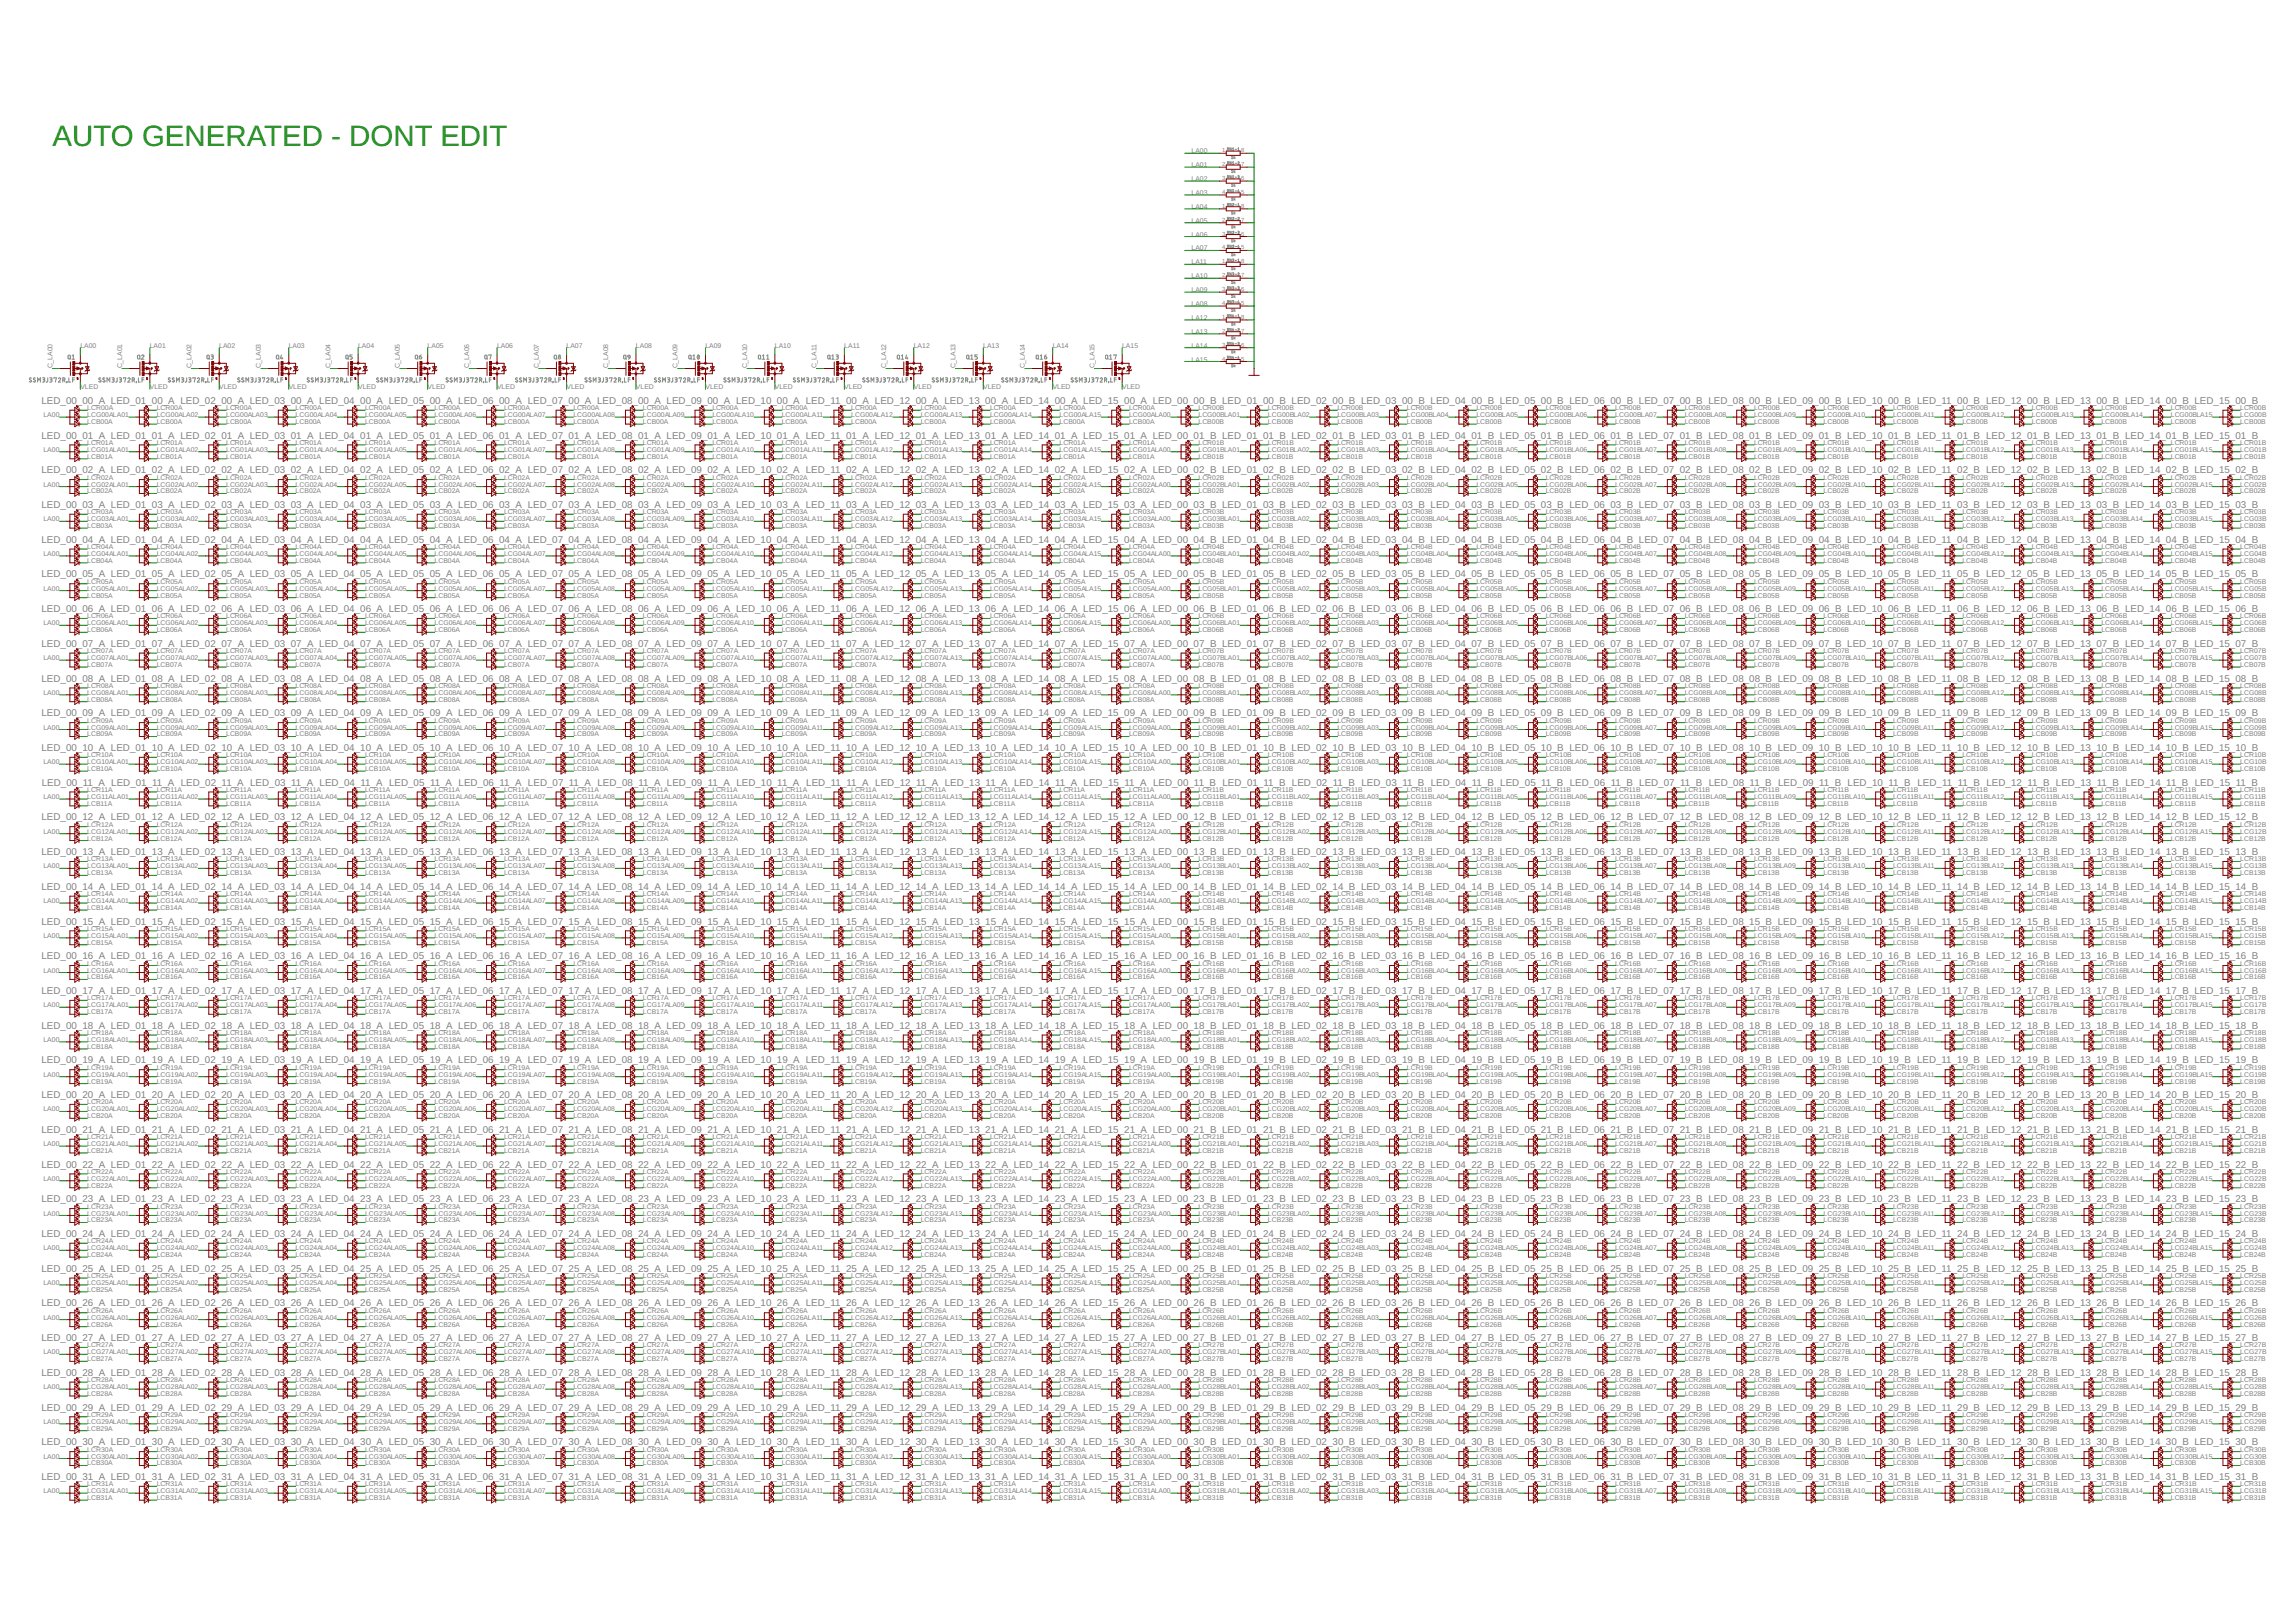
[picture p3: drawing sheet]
<svg xmlns="http://www.w3.org/2000/svg" width="297mm" height="210mm" viewBox="0 0 297 210" stroke-linecap="round" stroke-linejoin="round" font-family="sans-serif">
<defs><g id="words">
<text font-size="3.8" fill="#008000" x="6.8" y="18.9">AUTO GENERATED - DONT EDIT</text>
<g font-size="1.3" fill="#808080">
<text x="5.4" y="52.3">LED_00_00_A LED_01_00_A LED_02_00_A LED_03_00_A LED_04_00_A LED_05_00_A LED_06_00_A LED_07_00_A LED_08_00_A LED_09_00_A LED_10_00_A LED_11_00_A LED_12_00_A LED_13_00_A LED_14_00_A LED_15_00_A LED_00_00_B LED_01_00_B LED_02_00_B LED_03_00_B LED_04_00_B LED_05_00_B LED_06_00_B LED_07_00_B LED_08_00_B LED_09_00_B LED_10_00_B LED_11_00_B LED_12_00_B LED_13_00_B LED_14_00_B LED_15_00_B</text>
<text x="5.4" y="56.8">LED_00_01_A LED_01_01_A LED_02_01_A LED_03_01_A LED_04_0</text>
<text x="47.3" y="56.8">1_A LED_05_01_A LED_06_01_A LED_07_01_A LED_08_01_A LED_09_0</text>
<text x="92.2" y="56.8">1_A LED_10_01_A LED_11_01_A LED_12_01_A LED_13_01_A LED_14_0</text>
<text x="137.2" y="56.8">1_A LED_15_01_A LED_00_01_B LED_01_01_B LED_02_01_B LED_03_0</text>
<text x="182.1" y="56.8">1_B LED_04_01_B LED_05_01_B LED_06_01_B LED_07_01_B LED_08_0</text>
<text x="227" y="56.8">1_B LED_09_01_B LED_10_01_B LED_11_01_B LED_12_01_B LED_13_0</text>
<text x="271.9" y="56.8">1_B LED_14_01_B LED_15_01_B</text>
<text x="5.4" y="61.3">LED_00_02_A LED_01_02_A LED_02_02_A LED_03_0</text>
<text x="5.4" y="65.7">LED_00_03_A LED_01_03_A LED_02_03_A LED_03_0</text>
<text x="38.3" y="61.3">2_A LED_04_02_A LED_05_02_A LED_06_02_A LED_07_0</text>
<text x="38.3" y="65.7">3_A LED_04_03_A LED_05_03_A LED_06_03_A LED_07_03_A LED_08</text>
<text x="74.3" y="61.3">2_A LED_08_02_A LED_09_02_A LED_10_02_A LED_11_0</text>
<text x="81.8" y="65.7">_03_A LED_09_03_A LED_10_03_A LED_11_03_A LED_12_0</text>
<text x="110.2" y="61.3">2_A LED_12_02_A LED_13_02_A LED_14_02_A LED_15_0</text>
<text x="119.2" y="65.7">3_A LED_13_03_A LED_14_03_A LED_15_03_A LED_00_03_B LED_01</text>
<text x="146.1" y="61.3">2_A LED_00_02_B LED_01_02_B LED_02_02_B LED_03_0</text>
<text x="162.7" y="65.7">_03_B LED_02_03_B LED_03_03_B LED_04_03_B LED_05_0</text>
<text x="182.1" y="61.3">2_B LED_04_02_B LED_05_02_B LED_06_02_B LED_07_0</text>
<text x="200.1" y="65.7">3_B LED_06_03_B LED_07_03_B LED_08_03_B LED_09_03_B LED_10</text>
<text x="218" y="61.3">2_B LED_08_02_B LED_09_02_B LED_10_02_B LED_11_0</text>
<text x="243.6" y="65.7">_03_B LED_11_03_B LED_12_03_B LED_13_03_B LED_14_0</text>
<text x="253.9" y="61.3">2_B LED_12_02_B LED_13_02_B LED_14_02_B LED_15_0</text>
<text x="280.9" y="65.7">3_B LED_15_03_B</text>
<text x="289.9" y="61.3">2_B</text>
<text x="5.4" y="70.2">LED_00_04_A LED_01_04_A LED_02_04_A LED_03_04_A LED_04</text>
<text x="45.9" y="70.2">_04_A LED_05_04_A LED_06_04_A LED_07_04_A LED_08_0</text>
<text x="83.3" y="70.2">4_A LED_09_04_A LED_10_04_A LED_11_04_A LED_12_04_A LED_13</text>
<text x="126.8" y="70.2">_04_A LED_14_04_A LED_15_04_A LED_00_04_B LED_01_0</text>
<text x="164.1" y="70.2">4_B LED_02_04_B LED_03_04_B LED_04_04_B LED_05_04_B LED_06</text>
<text x="207.6" y="70.2">_04_B LED_07_04_B LED_08_04_B LED_09_04_B LED_10_0</text>
<text x="245" y="70.2">4_B LED_11_04_B LED_12_04_B LED_13_04_B LED_14_04_B LED_15</text>
<text x="288.5" y="70.2">_04_B</text>
<text x="5.4" y="74.7">LED_00_05_A LED_01_05_A LED_02_05_A LED_03_0</text>
<text x="38.3" y="74.7">5_A LED_04_05_A LED_05_05_A LED_06_05_A LED_07_0</text>
<text x="74.3" y="74.7">5_A LED_08_05_A LED_09_05_A LED_10_05_A LED_11_0</text>
<text x="110.2" y="74.7">5_A LED_12_05_A LED_13_05_A LED_14_05_A LED_15_0</text>
<text x="146.1" y="74.7">5_A LED_00_05_B LED_01_05_B LED_02_05_B LED_03_0</text>
<text x="182.1" y="74.7">5_B LED_04_05_B LED_05_05_B LED_06_05_B LED_07_0</text>
<text x="218" y="74.7">5_B LED_08_05_B LED_09_05_B LED_10_05_B LED_11_0</text>
<text x="253.9" y="74.7">5_B LED_12_05_B LED_13_05_B LED_14_05_B LED_15_0</text>
<text x="289.9" y="74.7">5_B</text>
<text x="5.4" y="79.2">LED_00_06_A LED_01_06_A LED_02_06_A LED_03_06_A LED_04_0</text>
<text x="5.4" y="83.7">LED_00_07_A LED_01_07_A LED_02_07_A LED_03_07_A LED_04_0</text>
<text x="47.3" y="79.2">6_A LED_05_06_A LED_06_06_A LED_07_06_A LED_08_06_A LED_09_0</text>
<text x="47.3" y="83.7">7_A LED_05_07_A LED_06_07_A LED_07_07_A LED_08_07_A LED_09_0</text>
<text x="92.2" y="79.2">6_A LED_10_06_A LED_11_06_A LED_12_06_A LED_13_06_A LED_14_0</text>
<text x="92.2" y="83.7">7_A LED_10_07_A LED_11_07_A LED_12_07_A LED_13_07_A LED_14_0</text>
<text x="137.2" y="79.2">6_A LED_15_06_A LED_00_06_B LED_01_06_B LED_02_06_B LED_03_0</text>
<text x="137.2" y="83.7">7_A LED_15_07_A LED_00_07_B LED_01_07_B LED_02_07_B LED_03_0</text>
<text x="182.1" y="79.2">6_B LED_04_06_B LED_05_06_B LED_06_06_B LED_07_06_B LED_08_0</text>
<text x="182.1" y="83.7">7_B LED_04_07_B LED_05_07_B LED_06_07_B LED_07_07_B LED_08_0</text>
<text x="227" y="79.2">6_B LED_09_06_B LED_10_06_B LED_11_06_B LED_12_06_B LED_13_0</text>
<text x="227" y="83.7">7_B LED_09_07_B LED_10_07_B LED_11_07_B LED_12_07_B LED_13_0</text>
<text x="271.9" y="79.2">6_B LED_14_06_B LED_15_06_B</text>
<text x="271.9" y="83.7">7_B LED_14_07_B LED_15_07_B</text>
<text x="5.4" y="88.2">LED_00_08_A LED_01_08_A LED_02_08_A LED_03_08_A LED_04_0</text>
<text x="47.3" y="88.2">8_A LED_05_08_A LED_06_08_A LED_07_08_A LED_08_08_A LED_09_0</text>
<text x="92.2" y="88.2">8_A LED_10_08_A LED_11_08_A LED_12_08_A LED_13_08_A LED_14_0</text>
<text x="137.2" y="88.2">8_A LED_15_08_A LED_00_08_B LED_01_08_B LED_02_08_B LED_03_0</text>
<text x="182.1" y="88.2">8_B LED_04_08_B LED_05_08_B LED_06_08_B LED_07_08_B LED_08_0</text>
<text x="227" y="88.2">8_B LED_09_08_B LED_10_08_B LED_11_08_B LED_12_08_B LED_13_0</text>
<text x="271.9" y="88.2">8_B LED_14_08_B LED_15_08_B</text>
<text x="5.4" y="92.7">LED_00_09_A LED_01_09_A LED_02_09_A LED_03_09_A LED_04_0</text>
<text x="47.3" y="92.7">9_A LED_05_09_A LED_06_09_A LED_07_09_A LED_08_09_A LED_09_0</text>
<text x="92.2" y="92.7">9_A LED_10_09_A LED_11_09_A LED_12_09_A LED_13_09_A LED_14_0</text>
<text x="137.2" y="92.7">9_A LED_15_09_A LED_00_09_B LED_01_09_B LED_02_09_B LED_03_0</text>
<text x="182.1" y="92.7">9_B LED_04_09_B LED_05_09_B LED_06_09_B LED_07_09_B LED_08_0</text>
<text x="227" y="92.7">9_B LED_09_09_B LED_10_09_B LED_11_09_B LED_12_09_B LED_13_0</text>
<text x="271.9" y="92.7">9_B LED_14_09_B LED_15_09_B</text>
<text x="5.4" y="97.2">LED_00_10_A LED_01_10_A LED_02_10_A LED_03_10_A LED_04_1</text>
<text x="5.4" y="101.7">LED_00_11_A LED_01_11_A LED_02_11_A LED_03_11_A LED_04</text>
<text x="45.9" y="101.7">_11_A LED_05_11_A LED_06_11_A LED_07_11_A LED_08_1</text>
<text x="47.3" y="97.2">0_A LED_05_10_A LED_06_10_A LED_07_10_A LED_08_10_A LED_09_1</text>
<text x="83.2" y="101.7">1_A LED_09_11_A LED_10_11_A LED_11_11_A LED_12_11_A LED_13</text>
<text x="92.2" y="97.2">0_A LED_10_10_A LED_11_10_A LED_12_10_A LED_13_10_A LED_14_1</text>
<text x="126.8" y="101.7">_11_A LED_14_11_A LED_15_11_A LED_00_11_B LED_01_1</text>
<text x="137.2" y="97.2">0_A LED_15_10_A LED_00_10_B LED_01_10_B LED_02_10_B LED_03_1</text>
<text x="164.1" y="101.7">1_B LED_02_11_B LED_03_11_B LED_04_11_B LED_05_11_B LED_06</text>
<text x="182.1" y="97.2">0_B LED_04_10_B LED_05_10_B LED_06_10_B LED_07_10_B LED_08_1</text>
<text x="207.7" y="101.7">_11_B LED_07_11_B LED_08_11_B LED_09_11_B LED_10_1</text>
<text x="227" y="97.2">0_B LED_09_10_B LED_10_10_B LED_11_10_B LED_12_10_B LED_13_1</text>
<text x="244.9" y="101.7">1_B</text>
<text x="248.1" y="101.7">LED_11_11_B LED_12_11_B LED_13_11_B LED_14_11_B LED_15</text>
<text x="271.9" y="97.2">0_B LED_14_10_B LED_15_10_B</text>
<text x="288.5" y="101.7">_11_B</text>
<text x="5.4" y="106.2">LED_00_12_A LED_01_12_A LED_02_12_A LED_03_12_A LED_04</text>
<text x="45.9" y="106.2">_12_A LED_05_12_A LED_06_12_A LED_07_12_A LED_08_1</text>
<text x="83.3" y="106.2">2_A LED_09_12_A LED_10_12_A LED_11_12_A LED_12_12_A LED_13</text>
<text x="126.8" y="106.2">_12_A LED_14_12_A LED_15_12_A LED_00_12_B LED_01_1</text>
<text x="164.1" y="106.2">2_B LED_02_12_B LED_03_12_B LED_04_12_B LED_05_12_B LED_06</text>
<text x="207.6" y="106.2">_12_B LED_07_12_B LED_08_12_B LED_09_12_B LED_10_1</text>
<text x="245" y="106.2">2_B LED_11_12_B LED_12_12_B LED_13_12_B LED_14_12_B LED_15</text>
<text x="288.5" y="106.2">_12_B</text>
<text x="5.4" y="110.7">LED_00_13_A LED_01_13_A LED_02_13_A LED_03</text>
<text x="36.9" y="110.7">_13_A LED_04_13_A LED_05_13_A LED_06_13_A LED_07</text>
<text x="72.9" y="110.7">_13_A LED_08_13_A LED_09_13_A LED_10_13_A LED_11</text>
<text x="108.7" y="110.7">_13_A LED_12_13_A LED_13_13_A LED_14_13_A LED_15</text>
<text x="144.7" y="110.7">_13_A LED_00_13_B LED_01_13_B LED_02_13_B LED_03</text>
<text x="180.7" y="110.7">_13_B LED_04_13_B LED_05_13_B LED_06_13_B LED_07</text>
<text x="216.6" y="110.7">_13_B LED_08_13_B LED_09_13_B LED_10_13_B LED_11</text>
<text x="252.5" y="110.7">_13_B LED_12_13_B LED_13_13_B LED_14_13_B LED_15</text>
<text x="288.5" y="110.7">_13_B</text>
<text x="5.4" y="115.2">LED_00_14_A LED_01_14_A LED_02_14_A LED_03_14_A LED_04_1</text>
<text x="5.4" y="119.7">LED_00_15_A LED_01_15_A LED_02_15_A LED_03_1</text>
<text x="38.3" y="119.7">5_A LED_04_15_A LED_05_15_A LED_06_15_A LED_07_1</text>
<text x="47.3" y="115.2">4_A LED_05_14_A LED_06_14_A LED_07_14_A LED_08_14_A LED_09_1</text>
<text x="74.3" y="119.7">5_A LED_08_15_A LED_09_15_A LED_10_15_A LED_11_1</text>
<text x="92.2" y="115.2">4_A LED_10_14_A LED_11_14_A LED_12_14_A LED_13_14_A LED_14_1</text>
<text x="110.2" y="119.7">5_A LED_12_15_A LED_13_15_A LED_14_15_A LED_15_1</text>
<text x="137.2" y="115.2">4_A LED_15_14_A LED_00_14_B LED_01_14_B LED_02_14_B LED_03_1</text>
<text x="146.1" y="119.7">5_A LED_00_15_B LED_01_15_B LED_02_15_B LED_03_1</text>
<text x="182.1" y="115.2">4_B LED_04_14_B LED_05_14_B LED_06_14_B LED_07_14_B LED_08_1</text>
<text x="182.1" y="119.7">5_B LED_04_15_B LED_05_15_B LED_06_15_B LED_07_1</text>
<text x="218" y="119.7">5_B LED_08_15_B LED_09_15_B LED_10_15_B LED_11_1</text>
<text x="227" y="115.2">4_B LED_09_14_B LED_10_14_B LED_11_14_B LED_12_14_B LED_13_1</text>
<text x="253.9" y="119.7">5_B LED_12_15_B LED_13_15_B LED_14_15_B LED_15_1</text>
<text x="271.9" y="115.2">4_B LED_14_14_B LED_15_14_B</text>
<text x="289.9" y="119.7">5_B</text>
<text x="5.4" y="124.1">LED_00_16_A LED_01_16_A LED_02_16_A LED_03_16_A LED_04_1</text>
<text x="47.3" y="124.1">6_A LED_05_16_A LED_06_16_A LED_07_16_A LED_08_16_A LED_09_1</text>
<text x="92.2" y="124.1">6_A LED_10_16_A LED_11_16_A LED_12_16_A LED_13_16_A LED_14_1</text>
<text x="137.2" y="124.1">6_A LED_15_16_A LED_00_16_B LED_01_16_B LED_02_16_B LED_03_1</text>
<text x="182.1" y="124.1">6_B LED_04_16_B LED_05_16_B LED_06_16_B LED_07_16_B LED_08_1</text>
<text x="227" y="124.1">6_B LED_09_16_B LED_10_16_B LED_11_16_B LED_12_16_B LED_13_1</text>
<text x="271.9" y="124.1">6_B LED_14_16_B LED_15_16_B</text>
<text x="5.4" y="128.6">LED_00_17_A LED_01_17_A LED_02_17_A LED_03_17_A LED_04_1</text>
<text x="47.3" y="128.6">7_A LED_05_17_A LED_06_17_A LED_07_17_A LED_08_17_A LED_09_1</text>
<text x="92.2" y="128.6">7_A LED_10_17_A LED_11_17_A LED_12_17_A LED_13_17_A LED_14_1</text>
<text x="137.2" y="128.6">7_A LED_15_17_A LED_00_17_B LED_01_17_B LED_02_17_B LED_03_1</text>
<text x="182.1" y="128.6">7_B LED_04_17_B LED_05_17_B LED_06_17_B LED_07_17_B LED_08_1</text>
<text x="227" y="128.6">7_B LED_09_17_B LED_10_17_B LED_11_17_B LED_12_17_B LED_13_1</text>
<text x="271.9" y="128.6">7_B LED_14_17_B LED_15_17_B</text>
<text x="5.4" y="133.1">LED_00_18_A LED_01_18_A LED_02_18_A LED_03_18_A LED_04_1</text>
<text x="5.4" y="137.6">LED_00_19_A LED_01_19_A LED_02_19_A LED_03_19_A LED_04_1</text>
<text x="47.3" y="133.1">8_A LED_05_18_A LED_06_18_A LED_07_18_A LED_08_18_A LED_09_1</text>
<text x="47.3" y="137.6">9_A LED_05_19_A LED_06_19_A LED_07_19_A LED_08_19_A LED_09_1</text>
<text x="92.2" y="133.1">8_A LED_10_18_A LED_11_18_A LED_12_18_A LED_13_18_A LED_14_1</text>
<text x="92.2" y="137.6">9_A LED_10_19_A LED_11_19_A LED_12_19_A LED_13_19_A LED_14_1</text>
<text x="137.2" y="133.1">8_A LED_15_18_A LED_00_18_B LED_01_18_B LED_02_18_B LED_03_1</text>
<text x="137.2" y="137.6">9_A LED_15_19_A LED_00_19_B LED_01_19_B LED_02_19_B LED_03_1</text>
<text x="182.1" y="133.1">8_B LED_04_18_B LED_05_18_B LED_06_18_B LED_07_18_B LED_08_1</text>
<text x="182.1" y="137.6">9_B LED_04_19_B LED_05_19_B LED_06_19_B LED_07_19_B LED_08_1</text>
<text x="227" y="133.1">8_B LED_09_18_B LED_10_18_B LED_11_18_B LED_12_18_B LED_13_1</text>
<text x="227" y="137.6">9_B LED_09_19_B LED_10_19_B LED_11_19_B LED_12_19_B LED_13_1</text>
<text x="271.9" y="133.1">8_B LED_14_18_B LED_15_18_B</text>
<text x="271.9" y="137.6">9_B LED_14_19_B LED_15_19_B</text>
<text x="5.4" y="142.1">LED_00_20_A LED_01_20_A LED_02_20_A LED_03_20_A LED_04_2</text>
<text x="47.3" y="142.1">0_A LED_05_20_A LED_06_20_A LED_07_20_A LED_08_20_A LED_09_2</text>
<text x="92.2" y="142.1">0_A LED_10_20_A LED_11_20_A LED_12_20_A LED_13_20_A LED_14_2</text>
<text x="137.2" y="142.1">0_A LED_15_20_A LED_00_20_B LED_01_20_B LED_02_20_B LED_03_2</text>
<text x="182.1" y="142.1">0_B LED_04_20_B LED_05_20_B LED_06_20_B LED_07_20_B LED_08_2</text>
<text x="227" y="142.1">0_B LED_09_20_B LED_10_20_B LED_11_20_B LED_12_20_B LED_13_2</text>
<text x="271.9" y="142.1">0_B LED_14_20_B LED_15_20_B</text>
<text x="5.4" y="146.6">LED_00_21_A LED_01_21_A LED_02_21_A LED_03_21_A LED_04</text>
<text x="45.9" y="146.6">_21_A LED_05_21_A LED_06_21_A LED_07_21_A LED_08_2</text>
<text x="83.3" y="146.6">1_A LED_09_21_A LED_10_21_A LED_11_21_A LED_12_21_A LED_13</text>
<text x="126.8" y="146.6">_21_A LED_14_21_A LED_15_21_A LED_00_21_B LED_01_2</text>
<text x="164.1" y="146.6">1_B LED_02_21_B LED_03_21_B LED_04_21_B LED_05_21_B LED_06</text>
<text x="207.6" y="146.6">_21_B LED_07_21_B LED_08_21_B LED_09_21_B LED_10_2</text>
<text x="245" y="146.6">1_B LED_11_21_B LED_12_21_B LED_13_21_B LED_14_21_B LED_15</text>
<text x="288.5" y="146.6">_21_B</text>
<text x="5.4" y="151.1">LED_00_22_A LED_01_22_A LED_02_22_A LED_03_22_A LED_04</text>
<text x="5.4" y="155.6">LED_00_23_A LED_01_23_A LED_02_23_A LED_03</text>
<text x="36.9" y="155.6">_23_A LED_04_23_A LED_05_23_A LED_06_23_A LED_07</text>
<text x="45.9" y="151.1">_22_A LED_05_22_A LED_06_22_A LED_07_22_A LED_08_2</text>
<text x="72.9" y="155.6">_23_A LED_08_23_A LED_09_23_A LED_10_23_A LED_11</text>
<text x="83.3" y="151.1">2_A LED_09_22_A LED_10_22_A LED_11_22_A LED_12_22_A LED_13</text>
<text x="108.7" y="155.6">_23_A LED_12_23_A LED_13_23_A LED_14_23_A LED_15</text>
<text x="126.8" y="151.1">_22_A LED_14_22_A LED_15_22_A LED_00_22_B LED_01_2</text>
<text x="144.7" y="155.6">_23_A LED_00_23_B LED_01_23_B LED_02_23_B LED_03</text>
<text x="164.1" y="151.1">2_B LED_02_22_B LED_03_22_B LED_04_22_B LED_05_22_B LED_06</text>
<text x="180.7" y="155.6">_23_B LED_04_23_B LED_05_23_B LED_06_23_B LED_07</text>
<text x="207.6" y="151.1">_22_B LED_07_22_B LED_08_22_B LED_09_22_B LED_10_2</text>
<text x="216.6" y="155.6">_23_B LED_08_23_B LED_09_23_B LED_10_23_B LED_11</text>
<text x="245" y="151.1">2_B LED_11_22_B LED_12_22_B LED_13_22_B LED_14_22_B LED_15</text>
<text x="252.5" y="155.6">_23_B LED_12_23_B LED_13_23_B LED_14_23_B LED_15</text>
<text x="288.5" y="151.1">_22_B</text>
<text x="288.5" y="155.6">_23_B</text>
<text x="5.4" y="160.1">LED_00_24_A LED_01_24_A LED_02_24_A LED_03_24_A LED_04_2</text>
<text x="47.3" y="160.1">4_A LED_05_24_A LED_06_24_A LED_07_24_A LED_08_24_A LED_09_2</text>
<text x="92.2" y="160.1">4_A LED_10_24_A LED_11_24_A LED_12_24_A LED_13_24_A LED_14_2</text>
<text x="137.2" y="160.1">4_A LED_15_24_A LED_00_24_B LED_01_24_B LED_02_24_B LED_03_2</text>
<text x="182.1" y="160.1">4_B LED_04_24_B LED_05_24_B LED_06_24_B LED_07_24_B LED_08_2</text>
<text x="227" y="160.1">4_B LED_09_24_B LED_10_24_B LED_11_24_B LED_12_24_B LED_13_2</text>
<text x="271.9" y="160.1">4_B LED_14_24_B LED_15_24_B</text>
<text x="5.4" y="164.6">LED_00_25_A LED_01_25_A LED_02_25_A LED_03_2</text>
<text x="38.3" y="164.6">5_A LED_04_25_A LED_05_25_A LED_06_25_A LED_07_2</text>
<text x="74.3" y="164.6">5_A LED_08_25_A LED_09_25_A LED_10_25_A LED_11_2</text>
<text x="110.2" y="164.6">5_A LED_12_25_A LED_13_25_A LED_14_25_A LED_15_2</text>
<text x="146.1" y="164.6">5_A LED_00_25_B LED_01_25_B LED_02_25_B LED_03_2</text>
<text x="182.1" y="164.6">5_B LED_04_25_B LED_05_25_B LED_06_25_B LED_07_2</text>
<text x="218" y="164.6">5_B LED_08_25_B LED_09_25_B LED_10_25_B LED_11_2</text>
<text x="253.9" y="164.6">5_B LED_12_25_B LED_13_25_B LED_14_25_B LED_15_2</text>
<text x="289.9" y="164.6">5_B</text>
<text x="5.4" y="169.1">LED_00_26_A LED_01_26_A LED_02_26_A LED_03_26_A LED_04_2</text>
<text x="5.4" y="173.6">LED_00_27_A LED_01_27_A LED_02_27_A LED_03_27_A LED_04_2</text>
<text x="47.3" y="169.1">6_A LED_05_26_A LED_06_26_A LED_07_26_A LED_08_26_A LED_09_2</text>
<text x="47.3" y="173.6">7_A LED_05_27_A LED_06_27_A LED_07_27_A LED_08_27_A LED_09_2</text>
<text x="92.2" y="169.1">6_A LED_10_26_A LED_11_26_A LED_12_26_A LED_13_26_A LED_14_2</text>
<text x="92.2" y="173.6">7_A LED_10_27_A LED_11_27_A LED_12_27_A LED_13_27_A LED_14_2</text>
<text x="137.2" y="169.1">6_A LED_15_26_A LED_00_26_B LED_01_26_B LED_02_26_B LED_03_2</text>
<text x="137.2" y="173.6">7_A LED_15_27_A LED_00_27_B LED_01_27_B LED_02_27_B LED_03_2</text>
<text x="182.1" y="169.1">6_B LED_04_26_B LED_05_26_B LED_06_26_B LED_07_26_B LED_08_2</text>
<text x="182.1" y="173.6">7_B LED_04_27_B LED_05_27_B LED_06_27_B LED_07_27_B LED_08_2</text>
<text x="227" y="169.1">6_B LED_09_26_B LED_10_26_B LED_11_26_B LED_12_26_B LED_13_2</text>
<text x="227" y="173.6">7_B LED_09_27_B LED_10_27_B LED_11_27_B LED_12_27_B LED_13_2</text>
<text x="271.9" y="169.1">6_B LED_14_26_B LED_15_26_B</text>
<text x="271.9" y="173.6">7_B LED_14_27_B LED_15_27_B</text>
<text x="5.4" y="178.1">LED_00_28_A LED_01_28_A LED_02_28_A LED_03_28_A LED_04_2</text>
<text x="47.3" y="178.1">8_A LED_05_28_A LED_06_28_A LED_07_28_A LED_08_28_A LED_09_2</text>
<text x="92.2" y="178.1">8_A LED_10_28_A LED_11_28_A LED_12_28_A LED_13_28_A LED_14_2</text>
<text x="137.2" y="178.1">8_A LED_15_28_A LED_00_28_B LED_01_28_B LED_02_28_B LED_03_2</text>
<text x="182.1" y="178.1">8_B LED_04_28_B LED_05_28_B LED_06_28_B LED_07_28_B LED_08_2</text>
<text x="227" y="178.1">8_B LED_09_28_B LED_10_28_B LED_11_28_B LED_12_28_B LED_13_2</text>
<text x="271.9" y="178.1">8_B LED_14_28_B LED_15_28_B</text>
<text x="5.4" y="182.5">LED_00_29_A LED_01_29_A LED_02_29_A LED_03_29_A LED_04_2</text>
<text x="47.3" y="182.5">9_A LED_05_29_A LED_06_29_A LED_07_29_A LED_08_29_A LED_09_2</text>
<text x="92.2" y="182.5">9_A LED_10_29_A LED_11_29_A LED_12_29_A LED_13_29_A LED_14_2</text>
<text x="137.2" y="182.5">9_A LED_15_29_A LED_00_29_B LED_01_29_B LED_02_29_B LED_03_2</text>
<text x="182.1" y="182.5">9_B LED_04_29_B LED_05_29_B LED_06_29_B LED_07_29_B LED_08_2</text>
<text x="227" y="182.5">9_B LED_09_29_B LED_10_29_B LED_11_29_B LED_12_29_B LED_13_2</text>
<text x="271.9" y="182.5">9_B LED_14_29_B LED_15_29_B</text>
<text x="5.4" y="187">LED_00_30_A LED_01_30_A LED_02_30_A LED_03_30_A LED_04_3</text>
<text x="5.4" y="191.5">LED_00_31_A LED_01_31_A LED_02_31_A LED_03_3</text>
<text x="38.3" y="191.5">1_A LED_04_31_A LED_05_31_A LED_06_31_A LED_07_3</text>
<text x="47.3" y="187">0_A LED_05_30_A LED_06_30_A LED_07_30_A LED_08_30_A LED_09_3</text>
<text x="74.3" y="191.5">1_A LED_08_31_A LED_09_31_A LED_10_31_A LED_11_3</text>
<text x="92.2" y="187">0_A LED_10_30_A LED_11_30_A LED_12_30_A LED_13_30_A LED_14_3</text>
<text x="110.2" y="191.5">1_A LED_12_31_A LED_13_31_A LED_14_31_A LED_15_3</text>
<text x="137.2" y="187">0_A LED_15_30_A LED_00_30_B LED_01_30_B LED_02_30_B LED_03_3</text>
<text x="146.1" y="191.5">1_A LED_00_31_B LED_01_31_B LED_02_31_B LED_03_3</text>
<text x="182.1" y="187">0_B LED_04_30_B LED_05_30_B LED_06_30_B LED_07_30_B LED_08_3</text>
<text x="182.1" y="191.5">1_B LED_04_31_B LED_05_31_B LED_06_31_B LED_07_3</text>
<text x="218" y="191.5">1_B LED_08_31_B LED_09_31_B LED_10_31_B LED_11_3</text>
<text x="227" y="187">0_B LED_09_30_B LED_10_30_B LED_11_30_B LED_12_30_B LED_13_3</text>
<text x="253.9" y="191.5">1_B LED_12_31_B LED_13_31_B LED_14_31_B LED_15_3</text>
<text x="271.9" y="187">0_B LED_14_30_B LED_15_30_B</text>
<text x="289.9" y="191.5">1_B</text>
</g>
<g font-size=".9" fill="#808080">
<text x="154.2" y="19.8">LA00</text>
<text x="154.2" y="21.6">LA01</text>
<text x="154.2" y="23.4">LA02</text>
<text x="154.2" y="25.2">LA03</text>
<text x="154.2" y="27">LA04</text>
<text x="154.2" y="28.8">LA05</text>
<text x="154.2" y="30.6">LA06</text>
<text x="154.2" y="32.4">LA07</text>
<text x="154.2" y="34.2">LA11</text>
<text x="154.2" y="39.6">LA08</text>
<text x="154.2" y="37.8">LA09</text>
<text x="154.2" y="36">LA10</text>
<text x="154.2" y="41.4">LA12</text>
<text x="6.8" y="47.7" transform="rotate(-90 6.8 47.7)">C_LA00</text>
<text x="10.4" y="45">LA00</text>
<text x="15.8" y="47.7" transform="rotate(-90 15.8 47.7)">C_LA01</text>
<text x="19.4" y="45">LA01</text>
<text x="24.8" y="47.7" transform="rotate(-90 24.8 47.7)">C_LA02</text>
<text x="28.4" y="45">LA02</text>
<text x="33.8" y="47.7" transform="rotate(-90 33.8 47.7)">C_LA03</text>
<text x="37.4" y="45">LA03</text>
<text x="42.7" y="47.7" transform="rotate(-90 42.7 47.7)">C_LA04</text>
<text x="46.3" y="45">LA04</text>
<text x="51.7" y="47.7" transform="rotate(-90 51.7 47.7)">C_LA05</text>
<text x="55.3" y="45">LA05</text>
<text x="60.7" y="47.7" transform="rotate(-90 60.7 47.7)">C_LA06</text>
<text x="64.3" y="45">LA06</text>
<text x="69.7" y="47.7" transform="rotate(-90 69.7 47.7)">C_LA07</text>
<text x="73.3" y="45">LA07</text>
<text x="78.7" y="47.7" transform="rotate(-90 78.7 47.7)">C_LA08</text>
<text x="82.3" y="45">LA08</text>
<text x="87.7" y="47.7" transform="rotate(-90 87.7 47.7)">C_LA09</text>
<text x="91.3" y="45">LA09</text>
<text x="96.7" y="47.7" transform="rotate(-90 96.7 47.7)">C_LA10</text>
<text x="100.2" y="45">LA10</text>
<text x="105.6" y="47.7" transform="rotate(-90 105.6 47.7)">C_LA11</text>
<text x="109.2" y="45">LA11</text>
<text x="114.6" y="47.7" transform="rotate(-90 114.6 47.7)">C_LA12</text>
<text x="118.2" y="45">LA12</text>
<text x="123.6" y="47.7" transform="rotate(-90 123.6 47.7)">C_LA13</text>
<text x="127.2" y="45">LA13</text>
<text x="132.6" y="47.7" transform="rotate(-90 132.6 47.7)">C_LA14</text>
<text x="136.2" y="45">LA14</text>
<text x="141.6" y="47.7" transform="rotate(-90 141.6 47.7)">C_LA15</text>
<text x="145.2" y="45">LA15</text>
<text x="154.2" y="43.2">LA13</text>
<text x="154.2" y="45">LA14</text>
<text x="154.2" y="46.8">LA15</text>
<text x="5.6" y="54">LA00</text>
<text x="10.4" y="50.4">VLED</text>
<text x="11.3" y="53.1">LCR00A</text>
<text x="11.3" y="54">LCG00ALA01</text>
<text x="19.4" y="50.4">VLED</text>
<text x="20.3" y="53.1">LCR00A</text>
<text x="20.3" y="54">LCG00ALA02</text>
<text x="28.4" y="50.4">VLED</text>
<text x="29.3" y="53.1">LCR00A</text>
<text x="29.3" y="54">LCG00ALA03</text>
<text x="37.4" y="50.4">VLED</text>
<text x="38.2" y="53.1">LCR00A</text>
<text x="38.2" y="54">LCG00ALA04</text>
<text x="46.3" y="50.4">VLED</text>
<text x="47.2" y="53.1">LCR00A</text>
<text x="47.2" y="54">LCG00ALA05</text>
<text x="55.3" y="50.4">VLED</text>
<text x="56.2" y="53.1">LCR00A</text>
<text x="56.2" y="54">LCG00ALA06</text>
<text x="64.3" y="50.4">VLED</text>
<text x="65.2" y="53.1">LCR00A</text>
<text x="65.2" y="54">LCG00ALA07</text>
<text x="73.3" y="50.4">VLED</text>
<text x="74.2" y="53.1">LCR00A</text>
<text x="74.2" y="54">LCG00ALA08</text>
<text x="82.3" y="50.4">VLED</text>
<text x="83.2" y="53.1">LCR00A</text>
<text x="83.2" y="54">LCG00ALA09</text>
<text x="91.3" y="50.4">VLED</text>
<text x="92.2" y="53.1">LCR00A</text>
<text x="92.2" y="54">LCG00ALA10</text>
<text x="100.2" y="50.4">VLED</text>
<text x="101.1" y="53.1">LCR00A</text>
<text x="101.1" y="54">LCG00ALA11</text>
<text x="109.2" y="50.4">VLED</text>
<text x="110.1" y="53.1">LCR00A</text>
<text x="110.1" y="54">LCG00ALA12</text>
<text x="118.2" y="50.4">VLED</text>
<text x="119.1" y="53.1">LCR00A</text>
<text x="119.1" y="54">LCG00ALA13</text>
<text x="127.2" y="50.4">VLED</text>
<text x="128.1" y="53.1">LCR00A</text>
<text x="128.1" y="54">LCG00ALA14</text>
<text x="136.2" y="50.4">VLED</text>
<text x="137.1" y="53.1">LCR00A</text>
<text x="137.1" y="54">LCG00ALA15</text>
<text x="145.2" y="50.4">VLED</text>
<text x="146.1" y="53.1">LCR00A</text>
<text x="146.1" y="54">LCG00ALA00</text>
<text x="155.1" y="53.1">LCR00B</text>
<text x="155.1" y="54">LCG00BLA01</text>
<text x="164" y="53.1">LCR00B</text>
<text x="164" y="54">LCG00BLA02</text>
<text x="173" y="53.1">LCR00B</text>
<text x="173" y="54">LCG00BLA03</text>
<text x="182" y="53.1">LCR00B</text>
<text x="182" y="54">LCG00BLA04</text>
<text x="191" y="53.1">LCR00B</text>
<text x="191" y="54">LCG00BLA05</text>
<text x="200" y="53.1">LCR00B</text>
<text x="200" y="54">LCG00BLA06</text>
<text x="209" y="53.1">LCR00B</text>
<text x="209" y="54">LCG00BLA07</text>
<text x="218" y="53.1">LCR00B</text>
<text x="218" y="54">LCG00BLA08</text>
<text x="226.9" y="53.1">LCR00B</text>
<text x="226.9" y="54">LCG00BLA09</text>
<text x="235.9" y="53.1">LCR00B</text>
<text x="235.9" y="54">LCG00BLA10</text>
<text x="244.9" y="53.1">LCR00B</text>
<text x="244.9" y="54">LCG00BLA11</text>
<text x="253.9" y="53.1">LCR00B</text>
<text x="253.9" y="54">LCG00BLA12</text>
<text x="262.9" y="53.1">LCR00B</text>
<text x="262.9" y="54">LCG00BLA13</text>
<text x="271.9" y="53.1">LCR00B</text>
<text x="271.9" y="54">LCG00BLA14</text>
<text x="280.8" y="53.1">LCR00B</text>
<text x="280.8" y="54">LCG00BLA15</text>
<text x="289.8" y="53.1">LCR00B</text>
<text x="289.8" y="54">LCG00B</text>
<text x="5.6" y="58.5">LA00</text>
<text x="11.3" y="54.9">LCB00A</text>
<text x="11.3" y="57.6">LCR01A</text>
<text x="11.3" y="58.5">LCG01ALA01</text>
<text x="11.3" y="59.4">LCB01A</text>
<text x="20.3" y="54.9">LCB00A</text>
<text x="20.3" y="57.6">LCR01A</text>
<text x="20.3" y="58.5">LCG01ALA02</text>
<text x="20.3" y="59.4">LCB01A</text>
<text x="29.3" y="54.9">LCB00A</text>
<text x="29.3" y="57.6">LCR01A</text>
<text x="29.3" y="58.5">LCG01ALA03</text>
<text x="29.3" y="59.4">LCB01A</text>
<text x="38.2" y="54.9">LCB00A</text>
<text x="38.2" y="57.6">LCR01A</text>
<text x="38.2" y="58.5">LCG01ALA04</text>
<text x="38.2" y="59.4">LCB01A</text>
<text x="47.2" y="54.9">LCB00A</text>
<text x="47.2" y="57.6">LCR01A</text>
<text x="47.2" y="58.5">LCG01ALA05</text>
<text x="47.2" y="59.4">LCB01A</text>
<text x="56.2" y="54.9">LCB00A</text>
<text x="56.2" y="57.6">LCR01A</text>
<text x="56.2" y="58.5">LCG01ALA06</text>
<text x="56.2" y="59.4">LCB01A</text>
<text x="65.2" y="54.9">LCB00A</text>
<text x="65.2" y="57.6">LCR01A</text>
<text x="65.2" y="58.5">LCG01ALA07</text>
<text x="65.2" y="59.4">LCB01A</text>
<text x="74.2" y="54.9">LCB00A</text>
<text x="74.2" y="57.6">LCR01A</text>
<text x="74.2" y="58.5">LCG01ALA08</text>
<text x="74.2" y="59.4">LCB01A</text>
<text x="83.2" y="54.9">LCB00A</text>
<text x="83.2" y="57.6">LCR01A</text>
<text x="83.2" y="58.5">LCG01ALA09</text>
<text x="83.2" y="59.4">LCB01A</text>
<text x="92.2" y="54.9">LCB00A</text>
<text x="92.2" y="57.6">LCR01A</text>
<text x="92.2" y="58.5">LCG01ALA10</text>
<text x="92.2" y="59.4">LCB01A</text>
<text x="101.1" y="54.9">LCB00A</text>
<text x="101.1" y="57.6">LCR01A</text>
<text x="101.1" y="58.5">LCG01ALA11</text>
<text x="101.1" y="59.4">LCB01A</text>
<text x="110.1" y="54.9">LCB00A</text>
<text x="110.1" y="57.6">LCR01A</text>
<text x="110.1" y="58.5">LCG01ALA12</text>
<text x="110.1" y="59.4">LCB01A</text>
<text x="119.1" y="54.9">LCB00A</text>
<text x="119.1" y="57.6">LCR01A</text>
<text x="119.1" y="58.5">LCG01ALA13</text>
<text x="119.1" y="59.4">LCB01A</text>
<text x="128.1" y="54.9">LCB00A</text>
<text x="128.1" y="57.6">LCR01A</text>
<text x="128.1" y="58.5">LCG01ALA14</text>
<text x="128.1" y="59.4">LCB01A</text>
<text x="137.1" y="54.9">LCB00A</text>
<text x="137.1" y="57.6">LCR01A</text>
<text x="137.1" y="58.5">LCG01ALA15</text>
<text x="137.1" y="59.4">LCB01A</text>
<text x="146.1" y="54.9">LCB00A</text>
<text x="146.1" y="57.6">LCR01A</text>
<text x="146.1" y="58.5">LCG01ALA00</text>
<text x="146.1" y="59.4">LCB01A</text>
<text x="155.1" y="54.9">LCB00B</text>
<text x="155.1" y="57.6">LCR01B</text>
<text x="155.1" y="58.5">LCG01BLA01</text>
<text x="155.1" y="59.4">LCB01B</text>
<text x="164" y="54.9">LCB00B</text>
<text x="164" y="57.6">LCR01B</text>
<text x="164" y="58.5">LCG01BLA02</text>
<text x="164" y="59.4">LCB01B</text>
<text x="173" y="54.9">LCB00B</text>
<text x="173" y="57.6">LCR01B</text>
<text x="173" y="58.5">LCG01BLA03</text>
<text x="173" y="59.4">LCB01B</text>
<text x="182" y="54.9">LCB00B</text>
<text x="182" y="57.6">LCR01B</text>
<text x="182" y="58.5">LCG01BLA04</text>
<text x="182" y="59.4">LCB01B</text>
<text x="191" y="54.9">LCB00B</text>
<text x="191" y="57.6">LCR01B</text>
<text x="191" y="58.5">LCG01BLA05</text>
<text x="191" y="59.4">LCB01B</text>
<text x="200" y="54.9">LCB00B</text>
<text x="200" y="57.6">LCR01B</text>
<text x="200" y="58.5">LCG01BLA06</text>
<text x="200" y="59.4">LCB01B</text>
<text x="209" y="54.9">LCB00B</text>
<text x="209" y="57.6">LCR01B</text>
<text x="209" y="58.5">LCG01BLA07</text>
<text x="209" y="59.4">LCB01B</text>
<text x="218" y="54.9">LCB00B</text>
<text x="218" y="57.6">LCR01B</text>
<text x="218" y="58.5">LCG01BLA08</text>
<text x="218" y="59.4">LCB01B</text>
<text x="226.9" y="54.9">LCB00B</text>
<text x="226.9" y="57.6">LCR01B</text>
<text x="226.9" y="58.5">LCG01BLA09</text>
<text x="226.9" y="59.4">LCB01B</text>
<text x="235.9" y="54.9">LCB00B</text>
<text x="235.9" y="57.6">LCR01B</text>
<text x="235.9" y="58.5">LCG01BLA10</text>
<text x="235.9" y="59.4">LCB01B</text>
<text x="244.9" y="54.9">LCB00B</text>
<text x="244.9" y="57.6">LCR01B</text>
<text x="244.9" y="58.5">LCG01BLA11</text>
<text x="244.9" y="59.4">LCB01B</text>
<text x="253.9" y="54.9">LCB00B</text>
<text x="253.9" y="57.6">LCR01B</text>
<text x="253.9" y="58.5">LCG01BLA12</text>
<text x="253.9" y="59.4">LCB01B</text>
<text x="262.9" y="54.9">LCB00B</text>
<text x="262.9" y="57.6">LCR01B</text>
<text x="262.9" y="58.5">LCG01BLA13</text>
<text x="262.9" y="59.4">LCB01B</text>
<text x="271.9" y="54.9">LCB00B</text>
<text x="271.9" y="57.6">LCR01B</text>
<text x="271.9" y="58.5">LCG01BLA14</text>
<text x="271.9" y="59.4">LCB01B</text>
<text x="280.8" y="54.9">LCB00B</text>
<text x="280.8" y="57.6">LCR01B</text>
<text x="280.8" y="58.5">LCG01BLA15</text>
<text x="280.8" y="59.4">LCB01B</text>
<text x="289.8" y="54.9">LCB00B</text>
<text x="289.8" y="57.6">LCR01B</text>
<text x="289.8" y="58.5">LCG01B</text>
<text x="289.8" y="59.4">LCB01B</text>
<text x="5.6" y="63">LA00</text>
<text x="11.3" y="62.1">LCR02A</text>
<text x="11.3" y="63">LCG02ALA01</text>
<text x="11.3" y="63.9">LCB02A</text>
<text x="20.3" y="62.1">LCR02A</text>
<text x="20.3" y="63">LCG02ALA02</text>
<text x="20.3" y="63.9">LCB02A</text>
<text x="29.3" y="62.1">LCR02A</text>
<text x="29.3" y="63">LCG02ALA03</text>
<text x="29.3" y="63.9">LCB02A</text>
<text x="38.2" y="62.1">LCR02A</text>
<text x="38.2" y="63">LCG02ALA04</text>
<text x="38.2" y="63.9">LCB02A</text>
<text x="47.2" y="62.1">LCR02A</text>
<text x="47.2" y="63">LCG02ALA05</text>
<text x="47.2" y="63.9">LCB02A</text>
<text x="56.2" y="62.1">LCR02A</text>
<text x="56.2" y="63">LCG02ALA06</text>
<text x="56.2" y="63.9">LCB02A</text>
<text x="65.2" y="62.1">LCR02A</text>
<text x="65.2" y="63">LCG02ALA07</text>
<text x="65.2" y="63.9">LCB02A</text>
<text x="74.2" y="62.1">LCR02A</text>
<text x="74.2" y="63">LCG02ALA08</text>
<text x="74.2" y="63.9">LCB02A</text>
<text x="83.2" y="62.1">LCR02A</text>
<text x="83.2" y="63">LCG02ALA09</text>
<text x="83.2" y="63.9">LCB02A</text>
<text x="92.2" y="62.1">LCR02A</text>
<text x="92.2" y="63">LCG02ALA10</text>
<text x="92.2" y="63.9">LCB02A</text>
<text x="101.1" y="62.1">LCR02A</text>
<text x="101.1" y="63">LCG02ALA11</text>
<text x="101.1" y="63.9">LCB02A</text>
<text x="110.1" y="62.1">LCR02A</text>
<text x="110.1" y="63">LCG02ALA12</text>
<text x="110.1" y="63.9">LCB02A</text>
<text x="119.1" y="62.1">LCR02A</text>
<text x="119.1" y="63">LCG02ALA13</text>
<text x="119.1" y="63.9">LCB02A</text>
<text x="128.1" y="62.1">LCR02A</text>
<text x="128.1" y="63">LCG02ALA14</text>
<text x="128.1" y="63.9">LCB02A</text>
<text x="137.1" y="62.1">LCR02A</text>
<text x="137.1" y="63">LCG02ALA15</text>
<text x="137.1" y="63.9">LCB02A</text>
<text x="146.1" y="62.1">LCR02A</text>
<text x="146.1" y="63">LCG02ALA00</text>
<text x="146.1" y="63.9">LCB02A</text>
<text x="155.1" y="62.1">LCR02B</text>
<text x="155.1" y="63">LCG02BLA01</text>
<text x="155.1" y="63.9">LCB02B</text>
<text x="164" y="62.1">LCR02B</text>
<text x="164" y="63">LCG02BLA02</text>
<text x="164" y="63.9">LCB02B</text>
<text x="173" y="62.1">LCR02B</text>
<text x="173" y="63">LCG02BLA03</text>
<text x="173" y="63.9">LCB02B</text>
<text x="182" y="62.1">LCR02B</text>
<text x="182" y="63">LCG02BLA04</text>
<text x="182" y="63.9">LCB02B</text>
<text x="191" y="62.1">LCR02B</text>
<text x="191" y="63">LCG02BLA05</text>
<text x="191" y="63.9">LCB02B</text>
<text x="200" y="62.1">LCR02B</text>
<text x="200" y="63">LCG02BLA06</text>
<text x="200" y="63.9">LCB02B</text>
<text x="209" y="62.1">LCR02B</text>
<text x="209" y="63">LCG02BLA07</text>
<text x="209" y="63.9">LCB02B</text>
<text x="218" y="62.1">LCR02B</text>
<text x="218" y="63">LCG02BLA08</text>
<text x="218" y="63.9">LCB02B</text>
<text x="226.9" y="62.1">LCR02B</text>
<text x="226.9" y="63">LCG02BLA09</text>
<text x="226.9" y="63.9">LCB02B</text>
<text x="235.9" y="62.1">LCR02B</text>
<text x="235.9" y="63">LCG02BLA10</text>
<text x="235.9" y="63.9">LCB02B</text>
<text x="244.9" y="62.1">LCR02B</text>
<text x="244.9" y="63">LCG02BLA11</text>
<text x="244.9" y="63.9">LCB02B</text>
<text x="253.9" y="62.1">LCR02B</text>
<text x="253.9" y="63">LCG02BLA12</text>
<text x="253.9" y="63.9">LCB02B</text>
<text x="262.9" y="62.1">LCR02B</text>
<text x="262.9" y="63">LCG02BLA13</text>
<text x="262.9" y="63.9">LCB02B</text>
<text x="271.9" y="62.1">LCR02B</text>
<text x="271.9" y="63">LCG02BLA14</text>
<text x="271.9" y="63.9">LCB02B</text>
<text x="280.8" y="62.1">LCR02B</text>
<text x="280.8" y="63">LCG02BLA15</text>
<text x="280.8" y="63.9">LCB02B</text>
<text x="289.8" y="62.1">LCR02B</text>
<text x="289.8" y="63">LCG02B</text>
<text x="289.8" y="63.9">LCB02B</text>
<text x="5.6" y="67.5">LA00</text>
<text x="5.6" y="71.9">LA00</text>
<text x="11.3" y="66.6">LCR03A</text>
<text x="11.3" y="67.5">LCG03ALA01</text>
<text x="11.3" y="68.4">LCB03A</text>
<text x="11.3" y="71">LCR04A</text>
<text x="11.3" y="71.9">LCG04ALA01</text>
<text x="20.3" y="66.6">LCR03A</text>
<text x="20.3" y="67.5">LCG03ALA02</text>
<text x="20.3" y="68.4">LCB03A</text>
<text x="20.3" y="71">LCR04A</text>
<text x="20.3" y="71.9">LCG04ALA02</text>
<text x="29.3" y="66.6">LCR03A</text>
<text x="29.3" y="67.5">LCG03ALA03</text>
<text x="29.3" y="68.4">LCB03A</text>
<text x="29.3" y="71">LCR04A</text>
<text x="29.3" y="71.9">LCG04ALA03</text>
<text x="38.2" y="66.6">LCR03A</text>
<text x="38.2" y="67.5">LCG03ALA04</text>
<text x="38.2" y="68.4">LCB03A</text>
<text x="38.2" y="71">LCR04A</text>
<text x="38.2" y="71.9">LCG04ALA04</text>
<text x="47.2" y="66.6">LCR03A</text>
<text x="47.2" y="67.5">LCG03ALA05</text>
<text x="47.2" y="68.4">LCB03A</text>
<text x="47.2" y="71">LCR04A</text>
<text x="47.2" y="71.9">LCG04ALA05</text>
<text x="56.2" y="66.6">LCR03A</text>
<text x="56.2" y="67.5">LCG03ALA06</text>
<text x="56.2" y="68.4">LCB03A</text>
<text x="56.2" y="71">LCR04A</text>
<text x="56.2" y="71.9">LCG04ALA06</text>
<text x="65.2" y="66.6">LCR03A</text>
<text x="65.2" y="67.5">LCG03ALA07</text>
<text x="65.2" y="68.4">LCB03A</text>
<text x="65.2" y="71">LCR04A</text>
<text x="65.2" y="71.9">LCG04ALA07</text>
<text x="74.2" y="66.6">LCR03A</text>
<text x="74.2" y="67.5">LCG03ALA08</text>
<text x="74.2" y="68.4">LCB03A</text>
<text x="74.2" y="71">LCR04A</text>
<text x="74.2" y="71.9">LCG04ALA08</text>
<text x="83.2" y="66.6">LCR03A</text>
<text x="83.2" y="67.5">LCG03ALA09</text>
<text x="83.2" y="68.4">LCB03A</text>
<text x="83.2" y="71">LCR04A</text>
<text x="83.2" y="71.9">LCG04ALA09</text>
<text x="92.2" y="66.6">LCR03A</text>
<text x="92.2" y="67.5">LCG03ALA10</text>
<text x="92.2" y="68.4">LCB03A</text>
<text x="92.2" y="71">LCR04A</text>
<text x="92.2" y="71.9">LCG04ALA10</text>
<text x="101.1" y="66.6">LCR03A</text>
<text x="101.1" y="67.5">LCG03ALA11</text>
<text x="101.1" y="68.4">LCB03A</text>
<text x="101.1" y="71">LCR04A</text>
<text x="101.1" y="71.9">LCG04ALA11</text>
<text x="110.1" y="66.6">LCR03A</text>
<text x="110.1" y="67.5">LCG03ALA12</text>
<text x="110.1" y="68.4">LCB03A</text>
<text x="110.1" y="71">LCR04A</text>
<text x="110.1" y="71.9">LCG04ALA12</text>
<text x="119.1" y="66.6">LCR03A</text>
<text x="119.1" y="67.5">LCG03ALA13</text>
<text x="119.1" y="68.4">LCB03A</text>
<text x="119.1" y="71">LCR04A</text>
<text x="119.1" y="71.9">LCG04ALA13</text>
<text x="128.1" y="66.6">LCR03A</text>
<text x="128.1" y="67.5">LCG03ALA14</text>
<text x="128.1" y="68.4">LCB03A</text>
<text x="128.1" y="71">LCR04A</text>
<text x="128.1" y="71.9">LCG04ALA14</text>
<text x="137.1" y="66.6">LCR03A</text>
<text x="137.1" y="67.5">LCG03ALA15</text>
<text x="137.1" y="68.4">LCB03A</text>
<text x="137.1" y="71">LCR04A</text>
<text x="137.1" y="71.9">LCG04ALA15</text>
<text x="146.1" y="66.6">LCR03A</text>
<text x="146.1" y="67.5">LCG03ALA00</text>
<text x="146.1" y="68.4">LCB03A</text>
<text x="146.1" y="71">LCR04A</text>
<text x="146.1" y="71.9">LCG04ALA00</text>
<text x="155.1" y="66.6">LCR03B</text>
<text x="155.1" y="67.5">LCG03BLA01</text>
<text x="155.1" y="68.4">LCB03B</text>
<text x="155.1" y="71">LCR04B</text>
<text x="155.1" y="71.9">LCG04BLA01</text>
<text x="164" y="66.6">LCR03B</text>
<text x="164" y="67.5">LCG03BLA02</text>
<text x="164" y="68.4">LCB03B</text>
<text x="164" y="71">LCR04B</text>
<text x="164" y="71.9">LCG04BLA02</text>
<text x="173" y="66.6">LCR03B</text>
<text x="173" y="67.5">LCG03BLA03</text>
<text x="173" y="68.4">LCB03B</text>
<text x="173" y="71">LCR04B</text>
<text x="173" y="71.9">LCG04BLA03</text>
<text x="182" y="66.6">LCR03B</text>
<text x="182" y="67.5">LCG03BLA04</text>
<text x="182" y="68.4">LCB03B</text>
<text x="182" y="71">LCR04B</text>
<text x="182" y="71.9">LCG04BLA04</text>
<text x="191" y="66.6">LCR03B</text>
<text x="191" y="67.5">LCG03BLA05</text>
<text x="191" y="68.4">LCB03B</text>
<text x="191" y="71">LCR04B</text>
<text x="191" y="71.9">LCG04BLA05</text>
<text x="200" y="66.6">LCR03B</text>
<text x="200" y="67.5">LCG03BLA06</text>
<text x="200" y="68.4">LCB03B</text>
<text x="200" y="71">LCR04B</text>
<text x="200" y="71.9">LCG04BLA06</text>
<text x="209" y="66.6">LCR03B</text>
<text x="209" y="67.5">LCG03BLA07</text>
<text x="209" y="68.4">LCB03B</text>
<text x="209" y="71">LCR04B</text>
<text x="209" y="71.9">LCG04BLA07</text>
<text x="218" y="66.6">LCR03B</text>
<text x="218" y="67.5">LCG03BLA08</text>
<text x="218" y="68.4">LCB03B</text>
<text x="218" y="71">LCR04B</text>
<text x="218" y="71.9">LCG04BLA08</text>
<text x="226.9" y="66.6">LCR03B</text>
<text x="226.9" y="67.5">LCG03BLA09</text>
<text x="226.9" y="68.4">LCB03B</text>
<text x="226.9" y="71">LCR04B</text>
<text x="226.9" y="71.9">LCG04BLA09</text>
<text x="235.9" y="66.6">LCR03B</text>
<text x="235.9" y="67.5">LCG03BLA10</text>
<text x="235.9" y="68.4">LCB03B</text>
<text x="235.9" y="71">LCR04B</text>
<text x="235.9" y="71.9">LCG04BLA10</text>
<text x="244.9" y="66.6">LCR03B</text>
<text x="244.9" y="67.5">LCG03BLA11</text>
<text x="244.9" y="68.4">LCB03B</text>
<text x="244.9" y="71">LCR04B</text>
<text x="244.9" y="71.9">LCG04BLA11</text>
<text x="253.9" y="66.6">LCR03B</text>
<text x="253.9" y="67.5">LCG03BLA12</text>
<text x="253.9" y="68.4">LCB03B</text>
<text x="253.9" y="71">LCR04B</text>
<text x="253.9" y="71.9">LCG04BLA12</text>
<text x="262.9" y="66.6">LCR03B</text>
<text x="262.9" y="67.5">LCG03BLA13</text>
<text x="262.9" y="68.4">LCB03B</text>
<text x="262.9" y="71">LCR04B</text>
<text x="262.9" y="71.9">LCG04BLA13</text>
<text x="271.9" y="66.6">LCR03B</text>
<text x="271.9" y="67.5">LCG03BLA14</text>
<text x="271.9" y="68.4">LCB03B</text>
<text x="271.9" y="71">LCR04B</text>
<text x="271.9" y="71.9">LCG04BLA14</text>
<text x="280.8" y="66.6">LCR03B</text>
<text x="280.8" y="67.5">LCG03BLA15</text>
<text x="280.8" y="68.4">LCB03B</text>
<text x="280.8" y="71">LCR04B</text>
<text x="280.8" y="71.9">LCG04BLA15</text>
<text x="289.8" y="66.6">LCR03B</text>
<text x="289.8" y="67.5">LCG03B</text>
<text x="289.8" y="68.4">LCB03B</text>
<text x="289.8" y="71">LCR04B</text>
<text x="289.8" y="71.9">LCG04B</text>
<text x="5.6" y="76.4">LA00</text>
<text x="11.3" y="72.8">LCB04A</text>
<text x="11.3" y="75.5">LCR05A</text>
<text x="11.3" y="76.4">LCG05ALA01</text>
<text x="11.3" y="77.3">LCB05A</text>
<text x="20.3" y="72.8">LCB04A</text>
<text x="20.3" y="75.5">LCR05A</text>
<text x="20.3" y="76.4">LCG05ALA02</text>
<text x="20.3" y="77.3">LCB05A</text>
<text x="29.3" y="72.8">LCB04A</text>
<text x="29.3" y="75.5">LCR05A</text>
<text x="29.3" y="76.4">LCG05ALA03</text>
<text x="29.3" y="77.3">LCB05A</text>
<text x="38.2" y="72.8">LCB04A</text>
<text x="38.2" y="75.5">LCR05A</text>
<text x="38.2" y="76.4">LCG05ALA04</text>
<text x="38.2" y="77.3">LCB05A</text>
<text x="47.2" y="72.8">LCB04A</text>
<text x="47.2" y="75.5">LCR05A</text>
<text x="47.2" y="76.4">LCG05ALA05</text>
<text x="47.2" y="77.3">LCB05A</text>
<text x="56.2" y="72.8">LCB04A</text>
<text x="56.2" y="75.5">LCR05A</text>
<text x="56.2" y="76.4">LCG05ALA06</text>
<text x="56.2" y="77.3">LCB05A</text>
<text x="65.2" y="72.8">LCB04A</text>
<text x="65.2" y="75.5">LCR05A</text>
<text x="65.2" y="76.4">LCG05ALA07</text>
<text x="65.2" y="77.3">LCB05A</text>
<text x="74.2" y="72.8">LCB04A</text>
<text x="74.2" y="75.5">LCR05A</text>
<text x="74.2" y="76.4">LCG05ALA08</text>
<text x="74.2" y="77.3">LCB05A</text>
<text x="83.2" y="72.8">LCB04A</text>
<text x="83.2" y="75.5">LCR05A</text>
<text x="83.2" y="76.4">LCG05ALA09</text>
<text x="83.2" y="77.3">LCB05A</text>
<text x="92.2" y="72.8">LCB04A</text>
<text x="92.2" y="75.5">LCR05A</text>
<text x="92.2" y="76.4">LCG05ALA10</text>
<text x="92.2" y="77.3">LCB05A</text>
<text x="101.1" y="72.8">LCB04A</text>
<text x="101.1" y="75.5">LCR05A</text>
<text x="101.1" y="76.4">LCG05ALA11</text>
<text x="101.1" y="77.3">LCB05A</text>
<text x="110.1" y="72.8">LCB04A</text>
<text x="110.1" y="75.5">LCR05A</text>
<text x="110.1" y="76.4">LCG05ALA12</text>
<text x="110.1" y="77.3">LCB05A</text>
<text x="119.1" y="72.8">LCB04A</text>
<text x="119.1" y="75.5">LCR05A</text>
<text x="119.1" y="76.4">LCG05ALA13</text>
<text x="119.1" y="77.3">LCB05A</text>
<text x="128.1" y="72.8">LCB04A</text>
<text x="128.1" y="75.5">LCR05A</text>
<text x="128.1" y="76.4">LCG05ALA14</text>
<text x="128.1" y="77.3">LCB05A</text>
<text x="137.1" y="72.8">LCB04A</text>
<text x="137.1" y="75.5">LCR05A</text>
<text x="137.1" y="76.4">LCG05ALA15</text>
<text x="137.1" y="77.3">LCB05A</text>
<text x="146.1" y="72.8">LCB04A</text>
<text x="146.1" y="75.5">LCR05A</text>
<text x="146.1" y="76.4">LCG05ALA00</text>
<text x="146.1" y="77.3">LCB05A</text>
<text x="155.1" y="72.8">LCB04B</text>
<text x="155.1" y="75.5">LCR05B</text>
<text x="155.1" y="76.4">LCG05BLA01</text>
<text x="155.1" y="77.3">LCB05B</text>
<text x="164" y="72.8">LCB04B</text>
<text x="164" y="75.5">LCR05B</text>
<text x="164" y="76.4">LCG05BLA02</text>
<text x="164" y="77.3">LCB05B</text>
<text x="173" y="72.8">LCB04B</text>
<text x="173" y="75.5">LCR05B</text>
<text x="173" y="76.4">LCG05BLA03</text>
<text x="173" y="77.3">LCB05B</text>
<text x="182" y="72.8">LCB04B</text>
<text x="182" y="75.5">LCR05B</text>
<text x="182" y="76.4">LCG05BLA04</text>
<text x="182" y="77.3">LCB05B</text>
<text x="191" y="72.8">LCB04B</text>
<text x="191" y="75.5">LCR05B</text>
<text x="191" y="76.4">LCG05BLA05</text>
<text x="191" y="77.3">LCB05B</text>
<text x="200" y="72.8">LCB04B</text>
<text x="200" y="75.5">LCR05B</text>
<text x="200" y="76.4">LCG05BLA06</text>
<text x="200" y="77.3">LCB05B</text>
<text x="209" y="72.8">LCB04B</text>
<text x="209" y="75.5">LCR05B</text>
<text x="209" y="76.4">LCG05BLA07</text>
<text x="209" y="77.3">LCB05B</text>
<text x="218" y="72.8">LCB04B</text>
<text x="218" y="75.5">LCR05B</text>
<text x="218" y="76.4">LCG05BLA08</text>
<text x="218" y="77.3">LCB05B</text>
<text x="226.9" y="72.8">LCB04B</text>
<text x="226.9" y="75.5">LCR05B</text>
<text x="226.9" y="76.4">LCG05BLA09</text>
<text x="226.9" y="77.3">LCB05B</text>
<text x="235.9" y="72.8">LCB04B</text>
<text x="235.9" y="75.5">LCR05B</text>
<text x="235.9" y="76.4">LCG05BLA10</text>
<text x="235.9" y="77.3">LCB05B</text>
<text x="244.9" y="72.8">LCB04B</text>
<text x="244.9" y="75.5">LCR05B</text>
<text x="244.9" y="76.4">LCG05BLA11</text>
<text x="244.9" y="77.3">LCB05B</text>
<text x="253.9" y="72.8">LCB04B</text>
<text x="253.9" y="75.5">LCR05B</text>
<text x="253.9" y="76.4">LCG05BLA12</text>
<text x="253.9" y="77.3">LCB05B</text>
<text x="262.9" y="72.8">LCB04B</text>
<text x="262.9" y="75.5">LCR05B</text>
<text x="262.9" y="76.4">LCG05BLA13</text>
<text x="262.9" y="77.3">LCB05B</text>
<text x="271.9" y="72.8">LCB04B</text>
<text x="271.9" y="75.5">LCR05B</text>
<text x="271.9" y="76.4">LCG05BLA14</text>
<text x="271.9" y="77.3">LCB05B</text>
<text x="280.8" y="72.8">LCB04B</text>
<text x="280.8" y="75.5">LCR05B</text>
<text x="280.8" y="76.4">LCG05BLA15</text>
<text x="280.8" y="77.3">LCB05B</text>
<text x="289.8" y="72.8">LCB04B</text>
<text x="289.8" y="75.5">LCR05B</text>
<text x="289.8" y="76.4">LCG05B</text>
<text x="289.8" y="77.3">LCB05B</text>
<text x="5.6" y="80.9">LA00</text>
<text x="11.3" y="80">LCR06A</text>
<text x="11.3" y="80.9">LCG06ALA01</text>
<text x="11.3" y="81.8">LCB06A</text>
<text x="20.3" y="80">LCR06A</text>
<text x="20.3" y="80.9">LCG06ALA02</text>
<text x="20.3" y="81.8">LCB06A</text>
<text x="29.3" y="80">LCR06A</text>
<text x="29.3" y="80.9">LCG06ALA03</text>
<text x="29.3" y="81.8">LCB06A</text>
<text x="38.2" y="80">LCR06A</text>
<text x="38.2" y="80.9">LCG06ALA04</text>
<text x="38.2" y="81.8">LCB06A</text>
<text x="47.2" y="80">LCR06A</text>
<text x="47.2" y="80.9">LCG06ALA05</text>
<text x="47.2" y="81.8">LCB06A</text>
<text x="56.2" y="80">LCR06A</text>
<text x="56.2" y="80.9">LCG06ALA06</text>
<text x="56.2" y="81.8">LCB06A</text>
<text x="65.2" y="80">LCR06A</text>
<text x="65.2" y="80.9">LCG06ALA07</text>
<text x="65.2" y="81.8">LCB06A</text>
<text x="74.2" y="80">LCR06A</text>
<text x="74.2" y="80.9">LCG06ALA08</text>
<text x="74.2" y="81.8">LCB06A</text>
<text x="83.2" y="80">LCR06A</text>
<text x="83.2" y="80.9">LCG06ALA09</text>
<text x="83.2" y="81.8">LCB06A</text>
<text x="92.2" y="80">LCR06A</text>
<text x="92.2" y="80.9">LCG06ALA10</text>
<text x="92.2" y="81.8">LCB06A</text>
<text x="101.1" y="80">LCR06A</text>
<text x="101.1" y="80.9">LCG06ALA11</text>
<text x="101.1" y="81.8">LCB06A</text>
<text x="110.1" y="80">LCR06A</text>
<text x="110.1" y="80.9">LCG06ALA12</text>
<text x="110.1" y="81.8">LCB06A</text>
<text x="119.1" y="80">LCR06A</text>
<text x="119.1" y="80.9">LCG06ALA13</text>
<text x="119.1" y="81.8">LCB06A</text>
<text x="128.1" y="80">LCR06A</text>
<text x="128.1" y="80.9">LCG06ALA14</text>
<text x="128.1" y="81.8">LCB06A</text>
<text x="137.1" y="80">LCR06A</text>
<text x="137.1" y="80.9">LCG06ALA15</text>
<text x="137.1" y="81.8">LCB06A</text>
<text x="146.1" y="80">LCR06A</text>
<text x="146.1" y="80.9">LCG06ALA00</text>
<text x="146.1" y="81.8">LCB06A</text>
<text x="155.1" y="80">LCR06B</text>
<text x="155.1" y="80.9">LCG06BLA01</text>
<text x="155.1" y="81.8">LCB06B</text>
<text x="164" y="80">LCR06B</text>
<text x="164" y="80.9">LCG06BLA02</text>
<text x="164" y="81.8">LCB06B</text>
<text x="173" y="80">LCR06B</text>
<text x="173" y="80.9">LCG06BLA03</text>
<text x="173" y="81.8">LCB06B</text>
<text x="182" y="80">LCR06B</text>
<text x="182" y="80.9">LCG06BLA04</text>
<text x="182" y="81.8">LCB06B</text>
<text x="191" y="80">LCR06B</text>
<text x="191" y="80.9">LCG06BLA05</text>
<text x="191" y="81.8">LCB06B</text>
<text x="200" y="80">LCR06B</text>
<text x="200" y="80.9">LCG06BLA06</text>
<text x="200" y="81.8">LCB06B</text>
<text x="209" y="80">LCR06B</text>
<text x="209" y="80.9">LCG06BLA07</text>
<text x="209" y="81.8">LCB06B</text>
<text x="218" y="80">LCR06B</text>
<text x="218" y="80.9">LCG06BLA08</text>
<text x="218" y="81.8">LCB06B</text>
<text x="226.9" y="80">LCR06B</text>
<text x="226.9" y="80.9">LCG06BLA09</text>
<text x="226.9" y="81.8">LCB06B</text>
<text x="235.9" y="80">LCR06B</text>
<text x="235.9" y="80.9">LCG06BLA10</text>
<text x="235.9" y="81.8">LCB06B</text>
<text x="244.9" y="80">LCR06B</text>
<text x="244.9" y="80.9">LCG06BLA11</text>
<text x="244.9" y="81.8">LCB06B</text>
<text x="253.9" y="80">LCR06B</text>
<text x="253.9" y="80.9">LCG06BLA12</text>
<text x="253.9" y="81.8">LCB06B</text>
<text x="262.9" y="80">LCR06B</text>
<text x="262.9" y="80.9">LCG06BLA13</text>
<text x="262.9" y="81.8">LCB06B</text>
<text x="271.9" y="80">LCR06B</text>
<text x="271.9" y="80.9">LCG06BLA14</text>
<text x="271.9" y="81.8">LCB06B</text>
<text x="280.8" y="80">LCR06B</text>
<text x="280.8" y="80.9">LCG06BLA15</text>
<text x="280.8" y="81.8">LCB06B</text>
<text x="289.8" y="80">LCR06B</text>
<text x="289.8" y="80.9">LCG06B</text>
<text x="289.8" y="81.8">LCB06B</text>
<text x="5.6" y="85.4">LA00</text>
<text x="5.6" y="89.9">LA00</text>
<text x="11.3" y="84.5">LCR07A</text>
<text x="11.3" y="85.4">LCG07ALA01</text>
<text x="11.3" y="86.3">LCB07A</text>
<text x="11.3" y="89">LCR08A</text>
<text x="11.3" y="89.9">LCG08ALA01</text>
<text x="20.3" y="84.5">LCR07A</text>
<text x="20.3" y="85.4">LCG07ALA02</text>
<text x="20.3" y="86.3">LCB07A</text>
<text x="20.3" y="89">LCR08A</text>
<text x="20.3" y="89.9">LCG08ALA02</text>
<text x="29.3" y="84.5">LCR07A</text>
<text x="29.3" y="85.4">LCG07ALA03</text>
<text x="29.3" y="86.3">LCB07A</text>
<text x="29.3" y="89">LCR08A</text>
<text x="29.3" y="89.9">LCG08ALA03</text>
<text x="38.2" y="84.5">LCR07A</text>
<text x="38.2" y="85.4">LCG07ALA04</text>
<text x="38.2" y="86.3">LCB07A</text>
<text x="38.2" y="89">LCR08A</text>
<text x="38.2" y="89.9">LCG08ALA04</text>
<text x="47.2" y="84.5">LCR07A</text>
<text x="47.2" y="85.4">LCG07ALA05</text>
<text x="47.2" y="86.3">LCB07A</text>
<text x="47.2" y="89">LCR08A</text>
<text x="47.2" y="89.9">LCG08ALA05</text>
<text x="56.2" y="84.5">LCR07A</text>
<text x="56.2" y="85.4">LCG07ALA06</text>
<text x="56.2" y="86.3">LCB07A</text>
<text x="56.2" y="89">LCR08A</text>
<text x="56.2" y="89.9">LCG08ALA06</text>
<text x="65.2" y="84.5">LCR07A</text>
<text x="65.2" y="85.4">LCG07ALA07</text>
<text x="65.2" y="86.3">LCB07A</text>
<text x="65.2" y="89">LCR08A</text>
<text x="65.2" y="89.9">LCG08ALA07</text>
<text x="74.2" y="84.5">LCR07A</text>
<text x="74.2" y="85.4">LCG07ALA08</text>
<text x="74.2" y="86.3">LCB07A</text>
<text x="74.2" y="89">LCR08A</text>
<text x="74.2" y="89.9">LCG08ALA08</text>
<text x="83.2" y="84.5">LCR07A</text>
<text x="83.2" y="85.4">LCG07ALA09</text>
<text x="83.2" y="86.3">LCB07A</text>
<text x="83.2" y="89">LCR08A</text>
<text x="83.2" y="89.9">LCG08ALA09</text>
<text x="92.2" y="84.5">LCR07A</text>
<text x="92.2" y="85.4">LCG07ALA10</text>
<text x="92.2" y="86.3">LCB07A</text>
<text x="92.2" y="89">LCR08A</text>
<text x="92.2" y="89.9">LCG08ALA10</text>
<text x="101.1" y="84.5">LCR07A</text>
<text x="101.1" y="85.4">LCG07ALA11</text>
<text x="101.1" y="86.3">LCB07A</text>
<text x="101.1" y="89">LCR08A</text>
<text x="101.1" y="89.9">LCG08ALA11</text>
<text x="110.1" y="84.5">LCR07A</text>
<text x="110.1" y="85.4">LCG07ALA12</text>
<text x="110.1" y="86.3">LCB07A</text>
<text x="110.1" y="89">LCR08A</text>
<text x="110.1" y="89.9">LCG08ALA12</text>
<text x="119.1" y="84.5">LCR07A</text>
<text x="119.1" y="85.4">LCG07ALA13</text>
<text x="119.1" y="86.3">LCB07A</text>
<text x="119.1" y="89">LCR08A</text>
<text x="119.1" y="89.9">LCG08ALA13</text>
<text x="128.1" y="84.5">LCR07A</text>
<text x="128.1" y="85.4">LCG07ALA14</text>
<text x="128.1" y="86.3">LCB07A</text>
<text x="128.1" y="89">LCR08A</text>
<text x="128.1" y="89.9">LCG08ALA14</text>
<text x="137.1" y="84.5">LCR07A</text>
<text x="137.1" y="85.4">LCG07ALA15</text>
<text x="137.1" y="86.3">LCB07A</text>
<text x="137.1" y="89">LCR08A</text>
<text x="137.1" y="89.9">LCG08ALA15</text>
<text x="146.1" y="84.5">LCR07A</text>
<text x="146.1" y="85.4">LCG07ALA00</text>
<text x="146.1" y="86.3">LCB07A</text>
<text x="146.1" y="89">LCR08A</text>
<text x="146.1" y="89.9">LCG08ALA00</text>
<text x="155.1" y="84.5">LCR07B</text>
<text x="155.1" y="85.4">LCG07BLA01</text>
<text x="155.1" y="86.3">LCB07B</text>
<text x="155.1" y="89">LCR08B</text>
<text x="155.1" y="89.9">LCG08BLA01</text>
<text x="164" y="84.5">LCR07B</text>
<text x="164" y="85.4">LCG07BLA02</text>
<text x="164" y="86.3">LCB07B</text>
<text x="164" y="89">LCR08B</text>
<text x="164" y="89.9">LCG08BLA02</text>
<text x="173" y="84.5">LCR07B</text>
<text x="173" y="85.4">LCG07BLA03</text>
<text x="173" y="86.3">LCB07B</text>
<text x="173" y="89">LCR08B</text>
<text x="173" y="89.9">LCG08BLA03</text>
<text x="182" y="84.5">LCR07B</text>
<text x="182" y="85.4">LCG07BLA04</text>
<text x="182" y="86.3">LCB07B</text>
<text x="182" y="89">LCR08B</text>
<text x="182" y="89.9">LCG08BLA04</text>
<text x="191" y="84.5">LCR07B</text>
<text x="191" y="85.4">LCG07BLA05</text>
<text x="191" y="86.3">LCB07B</text>
<text x="191" y="89">LCR08B</text>
<text x="191" y="89.9">LCG08BLA05</text>
<text x="200" y="84.5">LCR07B</text>
<text x="200" y="85.4">LCG07BLA06</text>
<text x="200" y="86.3">LCB07B</text>
<text x="200" y="89">LCR08B</text>
<text x="200" y="89.9">LCG08BLA06</text>
<text x="209" y="84.5">LCR07B</text>
<text x="209" y="85.4">LCG07BLA07</text>
<text x="209" y="86.3">LCB07B</text>
<text x="209" y="89">LCR08B</text>
<text x="209" y="89.9">LCG08BLA07</text>
<text x="218" y="84.5">LCR07B</text>
<text x="218" y="85.4">LCG07BLA08</text>
<text x="218" y="86.3">LCB07B</text>
<text x="218" y="89">LCR08B</text>
<text x="218" y="89.9">LCG08BLA08</text>
<text x="226.9" y="84.5">LCR07B</text>
<text x="226.9" y="85.4">LCG07BLA09</text>
<text x="226.9" y="86.3">LCB07B</text>
<text x="226.9" y="89">LCR08B</text>
<text x="226.9" y="89.9">LCG08BLA09</text>
<text x="235.9" y="84.5">LCR07B</text>
<text x="235.9" y="85.4">LCG07BLA10</text>
<text x="235.9" y="86.3">LCB07B</text>
<text x="235.9" y="89">LCR08B</text>
<text x="235.9" y="89.9">LCG08BLA10</text>
<text x="244.9" y="84.5">LCR07B</text>
<text x="244.9" y="85.4">LCG07BLA11</text>
<text x="244.9" y="86.3">LCB07B</text>
<text x="244.9" y="89">LCR08B</text>
<text x="244.9" y="89.9">LCG08BLA11</text>
<text x="253.9" y="84.5">LCR07B</text>
<text x="253.9" y="85.4">LCG07BLA12</text>
<text x="253.9" y="86.3">LCB07B</text>
<text x="253.9" y="89">LCR08B</text>
<text x="253.9" y="89.9">LCG08BLA12</text>
<text x="262.9" y="84.5">LCR07B</text>
<text x="262.9" y="85.4">LCG07BLA13</text>
<text x="262.9" y="86.3">LCB07B</text>
<text x="262.9" y="89">LCR08B</text>
<text x="262.9" y="89.9">LCG08BLA13</text>
<text x="271.9" y="84.5">LCR07B</text>
<text x="271.9" y="85.4">LCG07BLA14</text>
<text x="271.9" y="86.3">LCB07B</text>
<text x="271.9" y="89">LCR08B</text>
<text x="271.9" y="89.9">LCG08BLA14</text>
<text x="280.8" y="84.5">LCR07B</text>
<text x="280.8" y="85.4">LCG07BLA15</text>
<text x="280.8" y="86.3">LCB07B</text>
<text x="280.8" y="89">LCR08B</text>
<text x="280.8" y="89.9">LCG08BLA15</text>
<text x="289.8" y="84.5">LCR07B</text>
<text x="289.8" y="85.4">LCG07B</text>
<text x="289.8" y="86.3">LCB07B</text>
<text x="289.8" y="89">LCR08B</text>
<text x="289.8" y="89.9">LCG08B</text>
<text x="5.6" y="94.4">LA00</text>
<text x="11.3" y="90.8">LCB08A</text>
<text x="11.3" y="93.5">LCR09A</text>
<text x="11.3" y="94.4">LCG09ALA01</text>
<text x="11.3" y="95.3">LCB09A</text>
<text x="20.3" y="90.8">LCB08A</text>
<text x="20.3" y="93.5">LCR09A</text>
<text x="20.3" y="94.4">LCG09ALA02</text>
<text x="20.3" y="95.3">LCB09A</text>
<text x="29.3" y="90.8">LCB08A</text>
<text x="29.3" y="93.5">LCR09A</text>
<text x="29.3" y="94.4">LCG09ALA03</text>
<text x="29.3" y="95.3">LCB09A</text>
<text x="38.2" y="90.8">LCB08A</text>
<text x="38.2" y="93.5">LCR09A</text>
<text x="38.2" y="94.4">LCG09ALA04</text>
<text x="38.2" y="95.3">LCB09A</text>
<text x="47.2" y="90.8">LCB08A</text>
<text x="47.2" y="93.5">LCR09A</text>
<text x="47.2" y="94.4">LCG09ALA05</text>
<text x="47.2" y="95.3">LCB09A</text>
<text x="56.2" y="90.8">LCB08A</text>
<text x="56.2" y="93.5">LCR09A</text>
<text x="56.2" y="94.4">LCG09ALA06</text>
<text x="56.2" y="95.3">LCB09A</text>
<text x="65.2" y="90.8">LCB08A</text>
<text x="65.2" y="93.5">LCR09A</text>
<text x="65.2" y="94.4">LCG09ALA07</text>
<text x="65.2" y="95.3">LCB09A</text>
<text x="74.2" y="90.8">LCB08A</text>
<text x="74.2" y="93.5">LCR09A</text>
<text x="74.2" y="94.4">LCG09ALA08</text>
<text x="74.2" y="95.3">LCB09A</text>
<text x="83.2" y="90.8">LCB08A</text>
<text x="83.2" y="93.5">LCR09A</text>
<text x="83.2" y="94.4">LCG09ALA09</text>
<text x="83.2" y="95.3">LCB09A</text>
<text x="92.2" y="90.8">LCB08A</text>
<text x="92.2" y="93.5">LCR09A</text>
<text x="92.2" y="94.4">LCG09ALA10</text>
<text x="92.2" y="95.3">LCB09A</text>
<text x="101.1" y="90.8">LCB08A</text>
<text x="101.1" y="93.5">LCR09A</text>
<text x="101.1" y="94.4">LCG09ALA11</text>
<text x="101.1" y="95.3">LCB09A</text>
<text x="110.1" y="90.8">LCB08A</text>
<text x="110.1" y="93.5">LCR09A</text>
<text x="110.1" y="94.4">LCG09ALA12</text>
<text x="110.1" y="95.3">LCB09A</text>
<text x="119.1" y="90.8">LCB08A</text>
<text x="119.1" y="93.5">LCR09A</text>
<text x="119.1" y="94.4">LCG09ALA13</text>
<text x="119.1" y="95.3">LCB09A</text>
<text x="128.1" y="90.8">LCB08A</text>
<text x="128.1" y="93.5">LCR09A</text>
<text x="128.1" y="94.4">LCG09ALA14</text>
<text x="128.1" y="95.3">LCB09A</text>
<text x="137.1" y="90.8">LCB08A</text>
<text x="137.1" y="93.5">LCR09A</text>
<text x="137.1" y="94.4">LCG09ALA15</text>
<text x="137.1" y="95.3">LCB09A</text>
<text x="146.1" y="90.8">LCB08A</text>
<text x="146.1" y="93.5">LCR09A</text>
<text x="146.1" y="94.4">LCG09ALA00</text>
<text x="146.1" y="95.3">LCB09A</text>
<text x="155.1" y="90.8">LCB08B</text>
<text x="155.1" y="93.5">LCR09B</text>
<text x="155.1" y="94.4">LCG09BLA01</text>
<text x="155.1" y="95.3">LCB09B</text>
<text x="164" y="90.8">LCB08B</text>
<text x="164" y="93.5">LCR09B</text>
<text x="164" y="94.4">LCG09BLA02</text>
<text x="164" y="95.3">LCB09B</text>
<text x="173" y="90.8">LCB08B</text>
<text x="173" y="93.5">LCR09B</text>
<text x="173" y="94.4">LCG09BLA03</text>
<text x="173" y="95.3">LCB09B</text>
<text x="182" y="90.8">LCB08B</text>
<text x="182" y="93.5">LCR09B</text>
<text x="182" y="94.4">LCG09BLA04</text>
<text x="182" y="95.3">LCB09B</text>
<text x="191" y="90.8">LCB08B</text>
<text x="191" y="93.5">LCR09B</text>
<text x="191" y="94.4">LCG09BLA05</text>
<text x="191" y="95.3">LCB09B</text>
<text x="200" y="90.8">LCB08B</text>
<text x="200" y="93.5">LCR09B</text>
<text x="200" y="94.4">LCG09BLA06</text>
<text x="200" y="95.3">LCB09B</text>
<text x="209" y="90.8">LCB08B</text>
<text x="209" y="93.5">LCR09B</text>
<text x="209" y="94.4">LCG09BLA07</text>
<text x="209" y="95.3">LCB09B</text>
<text x="218" y="90.8">LCB08B</text>
<text x="218" y="93.5">LCR09B</text>
<text x="218" y="94.4">LCG09BLA08</text>
<text x="218" y="95.3">LCB09B</text>
<text x="226.9" y="90.8">LCB08B</text>
<text x="226.9" y="93.5">LCR09B</text>
<text x="226.9" y="94.4">LCG09BLA09</text>
<text x="226.9" y="95.3">LCB09B</text>
<text x="235.9" y="90.8">LCB08B</text>
<text x="235.9" y="93.5">LCR09B</text>
<text x="235.9" y="94.4">LCG09BLA10</text>
<text x="235.9" y="95.3">LCB09B</text>
<text x="244.9" y="90.8">LCB08B</text>
<text x="244.9" y="93.5">LCR09B</text>
<text x="244.9" y="94.4">LCG09BLA11</text>
<text x="244.9" y="95.3">LCB09B</text>
<text x="253.9" y="90.8">LCB08B</text>
<text x="253.9" y="93.5">LCR09B</text>
<text x="253.9" y="94.4">LCG09BLA12</text>
<text x="253.9" y="95.3">LCB09B</text>
<text x="262.9" y="90.8">LCB08B</text>
<text x="262.9" y="93.5">LCR09B</text>
<text x="262.9" y="94.4">LCG09BLA13</text>
<text x="262.9" y="95.3">LCB09B</text>
<text x="271.9" y="90.8">LCB08B</text>
<text x="271.9" y="93.5">LCR09B</text>
<text x="271.9" y="94.4">LCG09BLA14</text>
<text x="271.9" y="95.3">LCB09B</text>
<text x="280.8" y="90.8">LCB08B</text>
<text x="280.8" y="93.5">LCR09B</text>
<text x="280.8" y="94.4">LCG09BLA15</text>
<text x="280.8" y="95.3">LCB09B</text>
<text x="289.8" y="90.8">LCB08B</text>
<text x="289.8" y="93.5">LCR09B</text>
<text x="289.8" y="94.4">LCG09B</text>
<text x="289.8" y="95.3">LCB09B</text>
<text x="5.6" y="98.9">LA00</text>
<text x="11.3" y="98">LCR10A</text>
<text x="11.3" y="98.9">LCG10ALA01</text>
<text x="11.3" y="99.8">LCB10A</text>
<text x="20.3" y="98">LCR10A</text>
<text x="20.3" y="98.9">LCG10ALA02</text>
<text x="20.3" y="99.8">LCB10A</text>
<text x="29.3" y="98">LCR10A</text>
<text x="29.3" y="98.9">LCG10ALA03</text>
<text x="29.3" y="99.8">LCB10A</text>
<text x="38.2" y="98">LCR10A</text>
<text x="38.2" y="98.9">LCG10ALA04</text>
<text x="38.2" y="99.8">LCB10A</text>
<text x="47.2" y="98">LCR10A</text>
<text x="47.2" y="98.9">LCG10ALA05</text>
<text x="47.2" y="99.8">LCB10A</text>
<text x="56.2" y="98">LCR10A</text>
<text x="56.2" y="98.9">LCG10ALA06</text>
<text x="56.2" y="99.8">LCB10A</text>
<text x="65.2" y="98">LCR10A</text>
<text x="65.2" y="98.9">LCG10ALA07</text>
<text x="65.2" y="99.8">LCB10A</text>
<text x="74.2" y="98">LCR10A</text>
<text x="74.2" y="98.9">LCG10ALA08</text>
<text x="74.2" y="99.8">LCB10A</text>
<text x="83.2" y="98">LCR10A</text>
<text x="83.2" y="98.9">LCG10ALA09</text>
<text x="83.2" y="99.8">LCB10A</text>
<text x="92.2" y="98">LCR10A</text>
<text x="92.2" y="98.9">LCG10ALA10</text>
<text x="92.2" y="99.8">LCB10A</text>
<text x="101.1" y="98">LCR10A</text>
<text x="101.1" y="98.9">LCG10ALA11</text>
<text x="101.1" y="99.8">LCB10A</text>
<text x="110.1" y="98">LCR10A</text>
<text x="110.1" y="98.9">LCG10ALA12</text>
<text x="110.1" y="99.8">LCB10A</text>
<text x="119.1" y="98">LCR10A</text>
<text x="119.1" y="98.9">LCG10ALA13</text>
<text x="119.1" y="99.8">LCB10A</text>
<text x="128.1" y="98">LCR10A</text>
<text x="128.1" y="98.9">LCG10ALA14</text>
<text x="128.1" y="99.8">LCB10A</text>
<text x="137.1" y="98">LCR10A</text>
<text x="137.1" y="98.9">LCG10ALA15</text>
<text x="137.1" y="99.8">LCB10A</text>
<text x="146.1" y="98">LCR10A</text>
<text x="146.1" y="98.9">LCG10ALA00</text>
<text x="146.1" y="99.8">LCB10A</text>
<text x="155.1" y="98">LCR10B</text>
<text x="155.1" y="98.9">LCG10BLA01</text>
<text x="155.1" y="99.8">LCB10B</text>
<text x="164" y="98">LCR10B</text>
<text x="164" y="98.9">LCG10BLA02</text>
<text x="164" y="99.8">LCB10B</text>
<text x="173" y="98">LCR10B</text>
<text x="173" y="98.9">LCG10BLA03</text>
<text x="173" y="99.8">LCB10B</text>
<text x="182" y="98">LCR10B</text>
<text x="182" y="98.9">LCG10BLA04</text>
<text x="182" y="99.8">LCB10B</text>
<text x="191" y="98">LCR10B</text>
<text x="191" y="98.9">LCG10BLA05</text>
<text x="191" y="99.8">LCB10B</text>
<text x="200" y="98">LCR10B</text>
<text x="200" y="98.9">LCG10BLA06</text>
<text x="200" y="99.8">LCB10B</text>
<text x="209" y="98">LCR10B</text>
<text x="209" y="98.9">LCG10BLA07</text>
<text x="209" y="99.8">LCB10B</text>
<text x="218" y="98">LCR10B</text>
<text x="218" y="98.9">LCG10BLA08</text>
<text x="218" y="99.8">LCB10B</text>
<text x="226.9" y="98">LCR10B</text>
<text x="226.9" y="98.9">LCG10BLA09</text>
<text x="226.9" y="99.8">LCB10B</text>
<text x="235.9" y="98">LCR10B</text>
<text x="235.9" y="98.9">LCG10BLA10</text>
<text x="235.9" y="99.8">LCB10B</text>
<text x="244.9" y="98">LCR10B</text>
<text x="244.9" y="98.9">LCG10BLA11</text>
<text x="244.9" y="99.8">LCB10B</text>
<text x="253.9" y="98">LCR10B</text>
<text x="253.9" y="98.9">LCG10BLA12</text>
<text x="253.9" y="99.8">LCB10B</text>
<text x="262.9" y="98">LCR10B</text>
<text x="262.9" y="98.9">LCG10BLA13</text>
<text x="262.9" y="99.8">LCB10B</text>
<text x="271.9" y="98">LCR10B</text>
<text x="271.9" y="98.9">LCG10BLA14</text>
<text x="271.9" y="99.8">LCB10B</text>
<text x="280.8" y="98">LCR10B</text>
<text x="280.8" y="98.9">LCG10BLA15</text>
<text x="280.8" y="99.8">LCB10B</text>
<text x="289.8" y="98">LCR10B</text>
<text x="289.8" y="98.9">LCG10B</text>
<text x="289.8" y="99.8">LCB10B</text>
<text x="5.6" y="103.4">LA00</text>
<text x="5.6" y="107.9">LA00</text>
<text x="11.3" y="102.5">LCR11A</text>
<text x="11.3" y="103.4">LCG11ALA01</text>
<text x="11.3" y="104.3">LCB11A</text>
<text x="11.3" y="107">LCR12A</text>
<text x="11.3" y="107.9">LCG12ALA01</text>
<text x="20.3" y="102.5">LCR11A</text>
<text x="20.3" y="103.4">LCG11ALA02</text>
<text x="20.3" y="104.3">LCB11A</text>
<text x="20.3" y="107">LCR12A</text>
<text x="20.3" y="107.9">LCG12ALA02</text>
<text x="29.3" y="102.5">LCR11A</text>
<text x="29.3" y="103.4">LCG11ALA03</text>
<text x="29.3" y="104.3">LCB11A</text>
<text x="29.3" y="107">LCR12A</text>
<text x="29.3" y="107.9">LCG12ALA03</text>
<text x="38.2" y="102.5">LCR11A</text>
<text x="38.2" y="103.4">LCG11ALA04</text>
<text x="38.2" y="104.3">LCB11A</text>
<text x="38.2" y="107">LCR12A</text>
<text x="38.2" y="107.9">LCG12ALA04</text>
<text x="47.2" y="102.5">LCR11A</text>
<text x="47.2" y="103.4">LCG11ALA05</text>
<text x="47.2" y="104.3">LCB11A</text>
<text x="47.2" y="107">LCR12A</text>
<text x="47.2" y="107.9">LCG12ALA05</text>
<text x="56.2" y="102.5">LCR11A</text>
<text x="56.2" y="103.4">LCG11ALA06</text>
<text x="56.2" y="104.3">LCB11A</text>
<text x="56.2" y="107">LCR12A</text>
<text x="56.2" y="107.9">LCG12ALA06</text>
<text x="65.2" y="102.5">LCR11A</text>
<text x="65.2" y="103.4">LCG11ALA07</text>
<text x="65.2" y="104.3">LCB11A</text>
<text x="65.2" y="107">LCR12A</text>
<text x="65.2" y="107.9">LCG12ALA07</text>
<text x="74.2" y="102.5">LCR11A</text>
<text x="74.2" y="103.4">LCG11ALA08</text>
<text x="74.2" y="104.3">LCB11A</text>
<text x="74.2" y="107">LCR12A</text>
<text x="74.2" y="107.9">LCG12ALA08</text>
<text x="83.2" y="102.5">LCR11A</text>
<text x="83.2" y="103.4">LCG11ALA09</text>
<text x="83.2" y="104.3">LCB11A</text>
<text x="83.2" y="107">LCR12A</text>
<text x="83.2" y="107.9">LCG12ALA09</text>
<text x="92.2" y="102.5">LCR11A</text>
<text x="92.2" y="103.4">LCG11ALA10</text>
<text x="92.2" y="104.3">LCB11A</text>
<text x="92.2" y="107">LCR12A</text>
<text x="92.2" y="107.9">LCG12ALA10</text>
<text x="101.1" y="102.5">LCR11A</text>
<text x="101.1" y="103.4">LCG11ALA11</text>
<text x="101.1" y="104.3">LCB11A</text>
<text x="101.1" y="107">LCR12A</text>
<text x="101.1" y="107.9">LCG12ALA11</text>
<text x="110.1" y="102.5">LCR11A</text>
<text x="110.1" y="103.4">LCG11ALA12</text>
<text x="110.1" y="104.3">LCB11A</text>
<text x="110.1" y="107">LCR12A</text>
<text x="110.1" y="107.9">LCG12ALA12</text>
<text x="119.1" y="102.5">LCR11A</text>
<text x="119.1" y="103.4">LCG11ALA13</text>
<text x="119.1" y="104.3">LCB11A</text>
<text x="119.1" y="107">LCR12A</text>
<text x="119.1" y="107.9">LCG12ALA13</text>
<text x="128.1" y="102.5">LCR11A</text>
<text x="128.1" y="103.4">LCG11ALA14</text>
<text x="128.1" y="104.3">LCB11A</text>
<text x="128.1" y="107">LCR12A</text>
<text x="128.1" y="107.9">LCG12ALA14</text>
<text x="137.1" y="102.5">LCR11A</text>
<text x="137.1" y="103.4">LCG11ALA15</text>
<text x="137.1" y="104.3">LCB11A</text>
<text x="137.1" y="107">LCR12A</text>
<text x="137.1" y="107.9">LCG12ALA15</text>
<text x="146.1" y="102.5">LCR11A</text>
<text x="146.1" y="103.4">LCG11ALA00</text>
<text x="146.1" y="104.3">LCB11A</text>
<text x="146.1" y="107">LCR12A</text>
<text x="146.1" y="107.9">LCG12ALA00</text>
<text x="155.1" y="102.5">LCR11B</text>
<text x="155.1" y="103.4">LCG11BLA01</text>
<text x="155.1" y="104.3">LCB11B</text>
<text x="155.1" y="107">LCR12B</text>
<text x="155.1" y="107.9">LCG12BLA01</text>
<text x="164" y="102.5">LCR11B</text>
<text x="164" y="103.4">LCG11BLA02</text>
<text x="164" y="104.3">LCB11B</text>
<text x="164" y="107">LCR12B</text>
<text x="164" y="107.9">LCG12BLA02</text>
<text x="173" y="102.5">LCR11B</text>
<text x="173" y="103.4">LCG11BLA03</text>
<text x="173" y="104.3">LCB11B</text>
<text x="173" y="107">LCR12B</text>
<text x="173" y="107.9">LCG12BLA03</text>
<text x="182" y="102.5">LCR11B</text>
<text x="182" y="103.4">LCG11BLA04</text>
<text x="182" y="104.3">LCB11B</text>
<text x="182" y="107">LCR12B</text>
<text x="182" y="107.9">LCG12BLA04</text>
<text x="191" y="102.5">LCR11B</text>
<text x="191" y="103.4">LCG11BLA05</text>
<text x="191" y="104.3">LCB11B</text>
<text x="191" y="107">LCR12B</text>
<text x="191" y="107.9">LCG12BLA05</text>
<text x="200" y="102.5">LCR11B</text>
<text x="200" y="103.4">LCG11BLA06</text>
<text x="200" y="104.3">LCB11B</text>
<text x="200" y="107">LCR12B</text>
<text x="200" y="107.9">LCG12BLA06</text>
<text x="209" y="102.5">LCR11B</text>
<text x="209" y="103.4">LCG11BLA07</text>
<text x="209" y="104.3">LCB11B</text>
<text x="209" y="107">LCR12B</text>
<text x="209" y="107.9">LCG12BLA07</text>
<text x="218" y="102.5">LCR11B</text>
<text x="218" y="103.4">LCG11BLA08</text>
<text x="218" y="104.3">LCB11B</text>
<text x="218" y="107">LCR12B</text>
<text x="218" y="107.9">LCG12BLA08</text>
<text x="226.9" y="102.5">LCR11B</text>
<text x="226.9" y="103.4">LCG11BLA09</text>
<text x="226.9" y="104.3">LCB11B</text>
<text x="226.9" y="107">LCR12B</text>
<text x="226.9" y="107.9">LCG12BLA09</text>
<text x="235.9" y="102.5">LCR11B</text>
<text x="235.9" y="103.4">LCG11BLA10</text>
<text x="235.9" y="104.3">LCB11B</text>
<text x="235.9" y="107">LCR12B</text>
<text x="235.9" y="107.9">LCG12BLA10</text>
<text x="244.9" y="102.5">LCR11B</text>
<text x="244.9" y="103.4">LCG11BLA11</text>
<text x="244.9" y="104.3">LCB11B</text>
<text x="244.9" y="107">LCR12B</text>
<text x="244.9" y="107.9">LCG12BLA11</text>
<text x="253.9" y="102.5">LCR11B</text>
<text x="253.9" y="103.4">LCG11BLA12</text>
<text x="253.9" y="104.3">LCB11B</text>
<text x="253.9" y="107">LCR12B</text>
<text x="253.9" y="107.9">LCG12BLA12</text>
<text x="262.9" y="102.5">LCR11B</text>
<text x="262.9" y="103.4">LCG11BLA13</text>
<text x="262.9" y="104.3">LCB11B</text>
<text x="262.9" y="107">LCR12B</text>
<text x="262.9" y="107.9">LCG12BLA13</text>
<text x="271.9" y="102.5">LCR11B</text>
<text x="271.9" y="103.4">LCG11BLA14</text>
<text x="271.9" y="104.3">LCB11B</text>
<text x="271.9" y="107">LCR12B</text>
<text x="271.9" y="107.9">LCG12BLA14</text>
<text x="280.8" y="102.5">LCR11B</text>
<text x="280.8" y="103.4">LCG11BLA15</text>
<text x="280.8" y="104.3">LCB11B</text>
<text x="280.8" y="107">LCR12B</text>
<text x="280.8" y="107.9">LCG12BLA15</text>
<text x="289.8" y="102.5">LCR11B</text>
<text x="289.8" y="103.4">LCG11B</text>
<text x="289.8" y="104.3">LCB11B</text>
<text x="289.8" y="107">LCR12B</text>
<text x="289.8" y="107.9">LCG12B</text>
<text x="5.6" y="112.4">LA00</text>
<text x="11.3" y="108.8">LCB12A</text>
<text x="11.3" y="111.5">LCR13A</text>
<text x="11.3" y="112.4">LCG13ALA01</text>
<text x="11.3" y="113.3">LCB13A</text>
<text x="20.3" y="108.8">LCB12A</text>
<text x="20.3" y="111.5">LCR13A</text>
<text x="20.3" y="112.4">LCG13ALA02</text>
<text x="20.3" y="113.3">LCB13A</text>
<text x="29.3" y="108.8">LCB12A</text>
<text x="29.3" y="111.5">LCR13A</text>
<text x="29.3" y="112.4">LCG13ALA03</text>
<text x="29.3" y="113.3">LCB13A</text>
<text x="38.2" y="108.8">LCB12A</text>
<text x="38.2" y="111.5">LCR13A</text>
<text x="38.2" y="112.4">LCG13ALA04</text>
<text x="38.2" y="113.3">LCB13A</text>
<text x="47.2" y="108.8">LCB12A</text>
<text x="47.2" y="111.5">LCR13A</text>
<text x="47.2" y="112.4">LCG13ALA05</text>
<text x="47.2" y="113.3">LCB13A</text>
<text x="56.2" y="108.8">LCB12A</text>
<text x="56.2" y="111.5">LCR13A</text>
<text x="56.2" y="112.4">LCG13ALA06</text>
<text x="56.2" y="113.3">LCB13A</text>
<text x="65.2" y="108.8">LCB12A</text>
<text x="65.2" y="111.5">LCR13A</text>
<text x="65.2" y="112.4">LCG13ALA07</text>
<text x="65.2" y="113.3">LCB13A</text>
<text x="74.2" y="108.8">LCB12A</text>
<text x="74.2" y="111.5">LCR13A</text>
<text x="74.2" y="112.4">LCG13ALA08</text>
<text x="74.2" y="113.3">LCB13A</text>
<text x="83.2" y="108.8">LCB12A</text>
<text x="83.2" y="111.5">LCR13A</text>
<text x="83.2" y="112.4">LCG13ALA09</text>
<text x="83.2" y="113.3">LCB13A</text>
<text x="92.2" y="108.8">LCB12A</text>
<text x="92.2" y="111.5">LCR13A</text>
<text x="92.2" y="112.4">LCG13ALA10</text>
<text x="92.2" y="113.3">LCB13A</text>
<text x="101.1" y="108.8">LCB12A</text>
<text x="101.1" y="111.5">LCR13A</text>
<text x="101.1" y="112.4">LCG13ALA11</text>
<text x="101.1" y="113.3">LCB13A</text>
<text x="110.1" y="108.8">LCB12A</text>
<text x="110.1" y="111.5">LCR13A</text>
<text x="110.1" y="112.4">LCG13ALA12</text>
<text x="110.1" y="113.3">LCB13A</text>
<text x="119.1" y="108.8">LCB12A</text>
<text x="119.1" y="111.5">LCR13A</text>
<text x="119.1" y="112.4">LCG13ALA13</text>
<text x="119.1" y="113.3">LCB13A</text>
<text x="128.1" y="108.8">LCB12A</text>
<text x="128.1" y="111.5">LCR13A</text>
<text x="128.1" y="112.4">LCG13ALA14</text>
<text x="128.1" y="113.3">LCB13A</text>
<text x="137.1" y="108.8">LCB12A</text>
<text x="137.1" y="111.5">LCR13A</text>
<text x="137.1" y="112.4">LCG13ALA15</text>
<text x="137.1" y="113.3">LCB13A</text>
<text x="146.1" y="108.8">LCB12A</text>
<text x="146.1" y="111.5">LCR13A</text>
<text x="146.1" y="112.4">LCG13ALA00</text>
<text x="146.1" y="113.3">LCB13A</text>
<text x="155.1" y="108.8">LCB12B</text>
<text x="155.1" y="111.5">LCR13B</text>
<text x="155.1" y="112.4">LCG13BLA01</text>
<text x="155.1" y="113.3">LCB13B</text>
<text x="164" y="108.8">LCB12B</text>
<text x="164" y="111.5">LCR13B</text>
<text x="164" y="112.4">LCG13BLA02</text>
<text x="164" y="113.3">LCB13B</text>
<text x="173" y="108.8">LCB12B</text>
<text x="173" y="111.5">LCR13B</text>
<text x="173" y="112.4">LCG13BLA03</text>
<text x="173" y="113.3">LCB13B</text>
<text x="182" y="108.8">LCB12B</text>
<text x="182" y="111.5">LCR13B</text>
<text x="182" y="112.4">LCG13BLA04</text>
<text x="182" y="113.3">LCB13B</text>
<text x="191" y="108.8">LCB12B</text>
<text x="191" y="111.5">LCR13B</text>
<text x="191" y="112.4">LCG13BLA05</text>
<text x="191" y="113.3">LCB13B</text>
<text x="200" y="108.8">LCB12B</text>
<text x="200" y="111.5">LCR13B</text>
<text x="200" y="112.4">LCG13BLA06</text>
<text x="200" y="113.3">LCB13B</text>
<text x="209" y="108.8">LCB12B</text>
<text x="209" y="111.5">LCR13B</text>
<text x="209" y="112.4">LCG13BLA07</text>
<text x="209" y="113.3">LCB13B</text>
<text x="218" y="108.8">LCB12B</text>
<text x="218" y="111.5">LCR13B</text>
<text x="218" y="112.4">LCG13BLA08</text>
<text x="218" y="113.3">LCB13B</text>
<text x="226.9" y="108.8">LCB12B</text>
<text x="226.9" y="111.5">LCR13B</text>
<text x="226.9" y="112.4">LCG13BLA09</text>
<text x="226.9" y="113.3">LCB13B</text>
<text x="235.9" y="108.8">LCB12B</text>
<text x="235.9" y="111.5">LCR13B</text>
<text x="235.9" y="112.4">LCG13BLA10</text>
<text x="235.9" y="113.3">LCB13B</text>
<text x="244.9" y="108.8">LCB12B</text>
<text x="244.9" y="111.5">LCR13B</text>
<text x="244.9" y="112.4">LCG13BLA11</text>
<text x="244.9" y="113.3">LCB13B</text>
<text x="253.9" y="108.8">LCB12B</text>
<text x="253.9" y="111.5">LCR13B</text>
<text x="253.9" y="112.4">LCG13BLA12</text>
<text x="253.9" y="113.3">LCB13B</text>
<text x="262.9" y="108.8">LCB12B</text>
<text x="262.9" y="111.5">LCR13B</text>
<text x="262.9" y="112.4">LCG13BLA13</text>
<text x="262.9" y="113.3">LCB13B</text>
<text x="271.9" y="108.8">LCB12B</text>
<text x="271.9" y="111.5">LCR13B</text>
<text x="271.9" y="112.4">LCG13BLA14</text>
<text x="271.9" y="113.3">LCB13B</text>
<text x="280.8" y="108.8">LCB12B</text>
<text x="280.8" y="111.5">LCR13B</text>
<text x="280.8" y="112.4">LCG13BLA15</text>
<text x="280.8" y="113.3">LCB13B</text>
<text x="289.8" y="108.8">LCB12B</text>
<text x="289.8" y="111.5">LCR13B</text>
<text x="289.8" y="112.4">LCG13B</text>
<text x="289.8" y="113.3">LCB13B</text>
<text x="5.6" y="116.9">LA00</text>
<text x="11.3" y="116">LCR14A</text>
<text x="11.3" y="116.9">LCG14ALA01</text>
<text x="11.3" y="117.8">LCB14A</text>
<text x="20.3" y="116">LCR14A</text>
<text x="20.3" y="116.9">LCG14ALA02</text>
<text x="20.3" y="117.8">LCB14A</text>
<text x="29.3" y="116">LCR14A</text>
<text x="29.3" y="116.9">LCG14ALA03</text>
<text x="29.3" y="117.8">LCB14A</text>
<text x="38.2" y="116">LCR14A</text>
<text x="38.2" y="116.9">LCG14ALA04</text>
<text x="38.2" y="117.8">LCB14A</text>
<text x="47.2" y="116">LCR14A</text>
<text x="47.2" y="116.9">LCG14ALA05</text>
<text x="47.2" y="117.8">LCB14A</text>
<text x="56.2" y="116">LCR14A</text>
<text x="56.2" y="116.9">LCG14ALA06</text>
<text x="56.2" y="117.8">LCB14A</text>
<text x="65.2" y="116">LCR14A</text>
<text x="65.2" y="116.9">LCG14ALA07</text>
<text x="65.2" y="117.8">LCB14A</text>
<text x="74.2" y="116">LCR14A</text>
<text x="74.2" y="116.9">LCG14ALA08</text>
<text x="74.2" y="117.8">LCB14A</text>
<text x="83.2" y="116">LCR14A</text>
<text x="83.2" y="116.9">LCG14ALA09</text>
<text x="83.2" y="117.8">LCB14A</text>
<text x="92.2" y="116">LCR14A</text>
<text x="92.2" y="116.9">LCG14ALA10</text>
<text x="92.2" y="117.8">LCB14A</text>
<text x="101.1" y="116">LCR14A</text>
<text x="101.1" y="116.9">LCG14ALA11</text>
<text x="101.1" y="117.8">LCB14A</text>
<text x="110.1" y="116">LCR14A</text>
<text x="110.1" y="116.9">LCG14ALA12</text>
<text x="110.1" y="117.8">LCB14A</text>
<text x="119.1" y="116">LCR14A</text>
<text x="119.1" y="116.9">LCG14ALA13</text>
<text x="119.1" y="117.8">LCB14A</text>
<text x="128.1" y="116">LCR14A</text>
<text x="128.1" y="116.9">LCG14ALA14</text>
<text x="128.1" y="117.8">LCB14A</text>
<text x="137.1" y="116">LCR14A</text>
<text x="137.1" y="116.9">LCG14ALA15</text>
<text x="137.1" y="117.8">LCB14A</text>
<text x="146.1" y="116">LCR14A</text>
<text x="146.1" y="116.9">LCG14ALA00</text>
<text x="146.1" y="117.8">LCB14A</text>
<text x="155.1" y="116">LCR14B</text>
<text x="155.1" y="116.9">LCG14BLA01</text>
<text x="155.1" y="117.8">LCB14B</text>
<text x="164" y="116">LCR14B</text>
<text x="164" y="116.9">LCG14BLA02</text>
<text x="164" y="117.8">LCB14B</text>
<text x="173" y="116">LCR14B</text>
<text x="173" y="116.9">LCG14BLA03</text>
<text x="173" y="117.8">LCB14B</text>
<text x="182" y="116">LCR14B</text>
<text x="182" y="116.9">LCG14BLA04</text>
<text x="182" y="117.8">LCB14B</text>
<text x="191" y="116">LCR14B</text>
<text x="191" y="116.9">LCG14BLA05</text>
<text x="191" y="117.8">LCB14B</text>
<text x="200" y="116">LCR14B</text>
<text x="200" y="116.9">LCG14BLA06</text>
<text x="200" y="117.8">LCB14B</text>
<text x="209" y="116">LCR14B</text>
<text x="209" y="116.9">LCG14BLA07</text>
<text x="209" y="117.8">LCB14B</text>
<text x="218" y="116">LCR14B</text>
<text x="218" y="116.9">LCG14BLA08</text>
<text x="218" y="117.8">LCB14B</text>
<text x="226.9" y="116">LCR14B</text>
<text x="226.9" y="116.9">LCG14BLA09</text>
<text x="226.9" y="117.8">LCB14B</text>
<text x="235.9" y="116">LCR14B</text>
<text x="235.9" y="116.9">LCG14BLA10</text>
<text x="235.9" y="117.8">LCB14B</text>
<text x="244.9" y="116">LCR14B</text>
<text x="244.9" y="116.9">LCG14BLA11</text>
<text x="244.9" y="117.8">LCB14B</text>
<text x="253.9" y="116">LCR14B</text>
<text x="253.9" y="116.9">LCG14BLA12</text>
<text x="253.9" y="117.8">LCB14B</text>
<text x="262.9" y="116">LCR14B</text>
<text x="262.9" y="116.9">LCG14BLA13</text>
<text x="262.9" y="117.8">LCB14B</text>
<text x="271.9" y="116">LCR14B</text>
<text x="271.9" y="116.9">LCG14BLA14</text>
<text x="271.9" y="117.8">LCB14B</text>
<text x="280.8" y="116">LCR14B</text>
<text x="280.8" y="116.9">LCG14BLA15</text>
<text x="280.8" y="117.8">LCB14B</text>
<text x="289.8" y="116">LCR14B</text>
<text x="289.8" y="116.9">LCG14B</text>
<text x="289.8" y="117.8">LCB14B</text>
<text x="5.6" y="121.4">LA00</text>
<text x="5.6" y="125.9">LA00</text>
<text x="11.3" y="120.5">LCR15A</text>
<text x="11.3" y="121.4">LCG15ALA01</text>
<text x="11.3" y="122.3">LCB15A</text>
<text x="11.3" y="125">LCR16A</text>
<text x="11.3" y="125.9">LCG16ALA01</text>
<text x="20.3" y="120.5">LCR15A</text>
<text x="20.3" y="121.4">LCG15ALA02</text>
<text x="20.3" y="122.3">LCB15A</text>
<text x="20.3" y="125">LCR16A</text>
<text x="20.3" y="125.9">LCG16ALA02</text>
<text x="29.3" y="120.5">LCR15A</text>
<text x="29.3" y="121.4">LCG15ALA03</text>
<text x="29.3" y="122.3">LCB15A</text>
<text x="29.3" y="125">LCR16A</text>
<text x="29.3" y="125.9">LCG16ALA03</text>
<text x="38.2" y="120.5">LCR15A</text>
<text x="38.2" y="121.4">LCG15ALA04</text>
<text x="38.2" y="122.3">LCB15A</text>
<text x="38.2" y="125">LCR16A</text>
<text x="38.2" y="125.9">LCG16ALA04</text>
<text x="47.2" y="120.5">LCR15A</text>
<text x="47.2" y="121.4">LCG15ALA05</text>
<text x="47.2" y="122.3">LCB15A</text>
<text x="47.2" y="125">LCR16A</text>
<text x="47.2" y="125.9">LCG16ALA05</text>
<text x="56.2" y="120.5">LCR15A</text>
<text x="56.2" y="121.4">LCG15ALA06</text>
<text x="56.2" y="122.3">LCB15A</text>
<text x="56.2" y="125">LCR16A</text>
<text x="56.2" y="125.9">LCG16ALA06</text>
<text x="65.2" y="120.5">LCR15A</text>
<text x="65.2" y="121.4">LCG15ALA07</text>
<text x="65.2" y="122.3">LCB15A</text>
<text x="65.2" y="125">LCR16A</text>
<text x="65.2" y="125.9">LCG16ALA07</text>
<text x="74.2" y="120.5">LCR15A</text>
<text x="74.2" y="121.4">LCG15ALA08</text>
<text x="74.2" y="122.3">LCB15A</text>
<text x="74.2" y="125">LCR16A</text>
<text x="74.2" y="125.9">LCG16ALA08</text>
<text x="83.2" y="120.5">LCR15A</text>
<text x="83.2" y="121.4">LCG15ALA09</text>
<text x="83.2" y="122.3">LCB15A</text>
<text x="83.2" y="125">LCR16A</text>
<text x="83.2" y="125.9">LCG16ALA09</text>
<text x="92.2" y="120.5">LCR15A</text>
<text x="92.2" y="121.4">LCG15ALA10</text>
<text x="92.2" y="122.3">LCB15A</text>
<text x="92.2" y="125">LCR16A</text>
<text x="92.2" y="125.9">LCG16ALA10</text>
<text x="101.1" y="120.5">LCR15A</text>
<text x="101.1" y="121.4">LCG15ALA11</text>
<text x="101.1" y="122.3">LCB15A</text>
<text x="101.1" y="125">LCR16A</text>
<text x="101.1" y="125.9">LCG16ALA11</text>
<text x="110.1" y="120.5">LCR15A</text>
<text x="110.1" y="121.4">LCG15ALA12</text>
<text x="110.1" y="122.3">LCB15A</text>
<text x="110.1" y="125">LCR16A</text>
<text x="110.1" y="125.9">LCG16ALA12</text>
<text x="119.1" y="120.5">LCR15A</text>
<text x="119.1" y="121.4">LCG15ALA13</text>
<text x="119.1" y="122.3">LCB15A</text>
<text x="119.1" y="125">LCR16A</text>
<text x="119.1" y="125.9">LCG16ALA13</text>
<text x="128.1" y="120.5">LCR15A</text>
<text x="128.1" y="121.4">LCG15ALA14</text>
<text x="128.1" y="122.3">LCB15A</text>
<text x="128.1" y="125">LCR16A</text>
<text x="128.1" y="125.9">LCG16ALA14</text>
<text x="137.1" y="120.5">LCR15A</text>
<text x="137.1" y="121.4">LCG15ALA15</text>
<text x="137.1" y="122.3">LCB15A</text>
<text x="137.1" y="125">LCR16A</text>
<text x="137.1" y="125.9">LCG16ALA15</text>
<text x="146.1" y="120.5">LCR15A</text>
<text x="146.1" y="121.4">LCG15ALA00</text>
<text x="146.1" y="122.3">LCB15A</text>
<text x="146.1" y="125">LCR16A</text>
<text x="146.1" y="125.9">LCG16ALA00</text>
<text x="155.1" y="120.5">LCR15B</text>
<text x="155.1" y="121.4">LCG15BLA01</text>
<text x="155.1" y="122.3">LCB15B</text>
<text x="155.1" y="125">LCR16B</text>
<text x="155.1" y="125.9">LCG16BLA01</text>
<text x="164" y="120.5">LCR15B</text>
<text x="164" y="121.4">LCG15BLA02</text>
<text x="164" y="122.3">LCB15B</text>
<text x="164" y="125">LCR16B</text>
<text x="164" y="125.9">LCG16BLA02</text>
<text x="173" y="120.5">LCR15B</text>
<text x="173" y="121.4">LCG15BLA03</text>
<text x="173" y="122.3">LCB15B</text>
<text x="173" y="125">LCR16B</text>
<text x="173" y="125.9">LCG16BLA03</text>
<text x="182" y="120.5">LCR15B</text>
<text x="182" y="121.4">LCG15BLA04</text>
<text x="182" y="122.3">LCB15B</text>
<text x="182" y="125">LCR16B</text>
<text x="182" y="125.9">LCG16BLA04</text>
<text x="191" y="120.5">LCR15B</text>
<text x="191" y="121.4">LCG15BLA05</text>
<text x="191" y="122.3">LCB15B</text>
<text x="191" y="125">LCR16B</text>
<text x="191" y="125.9">LCG16BLA05</text>
<text x="200" y="120.5">LCR15B</text>
<text x="200" y="121.4">LCG15BLA06</text>
<text x="200" y="122.3">LCB15B</text>
<text x="200" y="125">LCR16B</text>
<text x="200" y="125.9">LCG16BLA06</text>
<text x="209" y="120.5">LCR15B</text>
<text x="209" y="121.4">LCG15BLA07</text>
<text x="209" y="122.3">LCB15B</text>
<text x="209" y="125">LCR16B</text>
<text x="209" y="125.9">LCG16BLA07</text>
<text x="218" y="120.5">LCR15B</text>
<text x="218" y="121.4">LCG15BLA08</text>
<text x="218" y="122.3">LCB15B</text>
<text x="218" y="125">LCR16B</text>
<text x="218" y="125.9">LCG16BLA08</text>
<text x="226.9" y="120.5">LCR15B</text>
<text x="226.9" y="121.4">LCG15BLA09</text>
<text x="226.9" y="122.3">LCB15B</text>
<text x="226.9" y="125">LCR16B</text>
<text x="226.9" y="125.9">LCG16BLA09</text>
<text x="235.9" y="120.5">LCR15B</text>
<text x="235.9" y="121.4">LCG15BLA10</text>
<text x="235.9" y="122.3">LCB15B</text>
<text x="235.9" y="125">LCR16B</text>
<text x="235.9" y="125.9">LCG16BLA10</text>
<text x="244.9" y="120.5">LCR15B</text>
<text x="244.9" y="121.4">LCG15BLA11</text>
<text x="244.9" y="122.3">LCB15B</text>
<text x="244.9" y="125">LCR16B</text>
<text x="244.9" y="125.9">LCG16BLA11</text>
<text x="253.9" y="120.5">LCR15B</text>
<text x="253.9" y="121.4">LCG15BLA12</text>
<text x="253.9" y="122.3">LCB15B</text>
<text x="253.9" y="125">LCR16B</text>
<text x="253.9" y="125.9">LCG16BLA12</text>
<text x="262.9" y="120.5">LCR15B</text>
<text x="262.9" y="121.4">LCG15BLA13</text>
<text x="262.9" y="122.3">LCB15B</text>
<text x="262.9" y="125">LCR16B</text>
<text x="262.9" y="125.9">LCG16BLA13</text>
<text x="271.9" y="120.5">LCR15B</text>
<text x="271.9" y="121.4">LCG15BLA14</text>
<text x="271.9" y="122.3">LCB15B</text>
<text x="271.9" y="125">LCR16B</text>
<text x="271.9" y="125.9">LCG16BLA14</text>
<text x="280.8" y="120.5">LCR15B</text>
<text x="280.8" y="121.4">LCG15BLA15</text>
<text x="280.8" y="122.3">LCB15B</text>
<text x="280.8" y="125">LCR16B</text>
<text x="280.8" y="125.9">LCG16BLA15</text>
<text x="289.8" y="120.5">LCR15B</text>
<text x="289.8" y="121.4">LCG15B</text>
<text x="289.8" y="122.3">LCB15B</text>
<text x="289.8" y="125">LCR16B</text>
<text x="289.8" y="125.9">LCG16B</text>
<text x="5.6" y="130.3">LA00</text>
<text x="11.3" y="126.8">LCB16A</text>
<text x="11.3" y="129.4">LCR17A</text>
<text x="11.3" y="130.3">LCG17ALA01</text>
<text x="11.3" y="131.2">LCB17A</text>
<text x="20.3" y="126.8">LCB16A</text>
<text x="20.3" y="129.4">LCR17A</text>
<text x="20.3" y="130.3">LCG17ALA02</text>
<text x="20.3" y="131.2">LCB17A</text>
<text x="29.3" y="126.8">LCB16A</text>
<text x="29.3" y="129.4">LCR17A</text>
<text x="29.3" y="130.3">LCG17ALA03</text>
<text x="29.3" y="131.2">LCB17A</text>
<text x="38.2" y="126.8">LCB16A</text>
<text x="38.2" y="129.4">LCR17A</text>
<text x="38.2" y="130.3">LCG17ALA04</text>
<text x="38.2" y="131.2">LCB17A</text>
<text x="47.2" y="126.8">LCB16A</text>
<text x="47.2" y="129.4">LCR17A</text>
<text x="47.2" y="130.3">LCG17ALA05</text>
<text x="47.2" y="131.2">LCB17A</text>
<text x="56.2" y="126.8">LCB16A</text>
<text x="56.2" y="129.4">LCR17A</text>
<text x="56.2" y="130.3">LCG17ALA06</text>
<text x="56.2" y="131.2">LCB17A</text>
<text x="65.2" y="126.8">LCB16A</text>
<text x="65.2" y="129.4">LCR17A</text>
<text x="65.2" y="130.3">LCG17ALA07</text>
<text x="65.2" y="131.2">LCB17A</text>
<text x="74.2" y="126.8">LCB16A</text>
<text x="74.2" y="129.4">LCR17A</text>
<text x="74.2" y="130.3">LCG17ALA08</text>
<text x="74.2" y="131.2">LCB17A</text>
<text x="83.2" y="126.8">LCB16A</text>
<text x="83.2" y="129.4">LCR17A</text>
<text x="83.2" y="130.3">LCG17ALA09</text>
<text x="83.2" y="131.2">LCB17A</text>
<text x="92.2" y="126.8">LCB16A</text>
<text x="92.2" y="129.4">LCR17A</text>
<text x="92.2" y="130.3">LCG17ALA10</text>
<text x="92.2" y="131.2">LCB17A</text>
<text x="101.1" y="126.8">LCB16A</text>
<text x="101.1" y="129.4">LCR17A</text>
<text x="101.1" y="130.3">LCG17ALA11</text>
<text x="101.1" y="131.2">LCB17A</text>
<text x="110.1" y="126.8">LCB16A</text>
<text x="110.1" y="129.4">LCR17A</text>
<text x="110.1" y="130.3">LCG17ALA12</text>
<text x="110.1" y="131.2">LCB17A</text>
<text x="119.1" y="126.8">LCB16A</text>
<text x="119.1" y="129.4">LCR17A</text>
<text x="119.1" y="130.3">LCG17ALA13</text>
<text x="119.1" y="131.2">LCB17A</text>
<text x="128.1" y="126.8">LCB16A</text>
<text x="128.1" y="129.4">LCR17A</text>
<text x="128.1" y="130.3">LCG17ALA14</text>
<text x="128.1" y="131.2">LCB17A</text>
<text x="137.1" y="126.8">LCB16A</text>
<text x="137.1" y="129.4">LCR17A</text>
<text x="137.1" y="130.3">LCG17ALA15</text>
<text x="137.1" y="131.2">LCB17A</text>
<text x="146.1" y="126.8">LCB16A</text>
<text x="146.1" y="129.4">LCR17A</text>
<text x="146.1" y="130.3">LCG17ALA00</text>
<text x="146.1" y="131.2">LCB17A</text>
<text x="155.1" y="126.8">LCB16B</text>
<text x="155.1" y="129.4">LCR17B</text>
<text x="155.1" y="130.3">LCG17BLA01</text>
<text x="155.1" y="131.2">LCB17B</text>
<text x="164" y="126.8">LCB16B</text>
<text x="164" y="129.4">LCR17B</text>
<text x="164" y="130.3">LCG17BLA02</text>
<text x="164" y="131.2">LCB17B</text>
<text x="173" y="126.8">LCB16B</text>
<text x="173" y="129.4">LCR17B</text>
<text x="173" y="130.3">LCG17BLA03</text>
<text x="173" y="131.2">LCB17B</text>
<text x="182" y="126.8">LCB16B</text>
<text x="182" y="129.4">LCR17B</text>
<text x="182" y="130.3">LCG17BLA04</text>
<text x="182" y="131.2">LCB17B</text>
<text x="191" y="126.8">LCB16B</text>
<text x="191" y="129.4">LCR17B</text>
<text x="191" y="130.3">LCG17BLA05</text>
<text x="191" y="131.2">LCB17B</text>
<text x="200" y="126.8">LCB16B</text>
<text x="200" y="129.4">LCR17B</text>
<text x="200" y="130.3">LCG17BLA06</text>
<text x="200" y="131.2">LCB17B</text>
<text x="209" y="126.8">LCB16B</text>
<text x="209" y="129.4">LCR17B</text>
<text x="209" y="130.3">LCG17BLA07</text>
<text x="209" y="131.2">LCB17B</text>
<text x="218" y="126.8">LCB16B</text>
<text x="218" y="129.4">LCR17B</text>
<text x="218" y="130.3">LCG17BLA08</text>
<text x="218" y="131.2">LCB17B</text>
<text x="226.9" y="126.8">LCB16B</text>
<text x="226.9" y="129.4">LCR17B</text>
<text x="226.9" y="130.3">LCG17BLA09</text>
<text x="226.9" y="131.2">LCB17B</text>
<text x="235.9" y="126.8">LCB16B</text>
<text x="235.9" y="129.4">LCR17B</text>
<text x="235.9" y="130.3">LCG17BLA10</text>
<text x="235.9" y="131.2">LCB17B</text>
<text x="244.9" y="126.8">LCB16B</text>
<text x="244.9" y="129.4">LCR17B</text>
<text x="244.9" y="130.3">LCG17BLA11</text>
<text x="244.9" y="131.2">LCB17B</text>
<text x="253.9" y="126.8">LCB16B</text>
<text x="253.9" y="129.4">LCR17B</text>
<text x="253.9" y="130.3">LCG17BLA12</text>
<text x="253.9" y="131.2">LCB17B</text>
<text x="262.9" y="126.8">LCB16B</text>
<text x="262.9" y="129.4">LCR17B</text>
<text x="262.9" y="130.3">LCG17BLA13</text>
<text x="262.9" y="131.2">LCB17B</text>
<text x="271.9" y="126.8">LCB16B</text>
<text x="271.9" y="129.4">LCR17B</text>
<text x="271.9" y="130.3">LCG17BLA14</text>
<text x="271.9" y="131.2">LCB17B</text>
<text x="280.8" y="126.8">LCB16B</text>
<text x="280.8" y="129.4">LCR17B</text>
<text x="280.8" y="130.3">LCG17BLA15</text>
<text x="280.8" y="131.2">LCB17B</text>
<text x="289.8" y="126.8">LCB16B</text>
<text x="289.8" y="129.4">LCR17B</text>
<text x="289.8" y="130.3">LCG17B</text>
<text x="289.8" y="131.2">LCB17B</text>
<text x="5.6" y="134.8">LA00</text>
<text x="11.3" y="133.9">LCR18A</text>
<text x="11.3" y="134.8">LCG18ALA01</text>
<text x="11.3" y="135.7">LCB18A</text>
<text x="20.3" y="133.9">LCR18A</text>
<text x="20.3" y="134.8">LCG18ALA02</text>
<text x="20.3" y="135.7">LCB18A</text>
<text x="29.3" y="133.9">LCR18A</text>
<text x="29.3" y="134.8">LCG18ALA03</text>
<text x="29.3" y="135.7">LCB18A</text>
<text x="38.2" y="133.9">LCR18A</text>
<text x="38.2" y="134.8">LCG18ALA04</text>
<text x="38.2" y="135.7">LCB18A</text>
<text x="47.2" y="133.9">LCR18A</text>
<text x="47.2" y="134.8">LCG18ALA05</text>
<text x="47.2" y="135.7">LCB18A</text>
<text x="56.2" y="133.9">LCR18A</text>
<text x="56.2" y="134.8">LCG18ALA06</text>
<text x="56.2" y="135.7">LCB18A</text>
<text x="65.2" y="133.9">LCR18A</text>
<text x="65.2" y="134.8">LCG18ALA07</text>
<text x="65.2" y="135.7">LCB18A</text>
<text x="74.2" y="133.9">LCR18A</text>
<text x="74.2" y="134.8">LCG18ALA08</text>
<text x="74.2" y="135.7">LCB18A</text>
<text x="83.2" y="133.9">LCR18A</text>
<text x="83.2" y="134.8">LCG18ALA09</text>
<text x="83.2" y="135.7">LCB18A</text>
<text x="92.2" y="133.9">LCR18A</text>
<text x="92.2" y="134.8">LCG18ALA10</text>
<text x="92.2" y="135.7">LCB18A</text>
<text x="101.1" y="133.9">LCR18A</text>
<text x="101.1" y="134.8">LCG18ALA11</text>
<text x="101.1" y="135.7">LCB18A</text>
<text x="110.1" y="133.9">LCR18A</text>
<text x="110.1" y="134.8">LCG18ALA12</text>
<text x="110.1" y="135.7">LCB18A</text>
<text x="119.1" y="133.9">LCR18A</text>
<text x="119.1" y="134.8">LCG18ALA13</text>
<text x="119.1" y="135.7">LCB18A</text>
<text x="128.1" y="133.9">LCR18A</text>
<text x="128.1" y="134.8">LCG18ALA14</text>
<text x="128.1" y="135.7">LCB18A</text>
<text x="137.1" y="133.9">LCR18A</text>
<text x="137.1" y="134.8">LCG18ALA15</text>
<text x="137.1" y="135.7">LCB18A</text>
<text x="146.1" y="133.9">LCR18A</text>
<text x="146.1" y="134.8">LCG18ALA00</text>
<text x="146.1" y="135.7">LCB18A</text>
<text x="155.1" y="133.9">LCR18B</text>
<text x="155.1" y="134.8">LCG18BLA01</text>
<text x="155.1" y="135.7">LCB18B</text>
<text x="164" y="133.9">LCR18B</text>
<text x="164" y="134.8">LCG18BLA02</text>
<text x="164" y="135.7">LCB18B</text>
<text x="173" y="133.9">LCR18B</text>
<text x="173" y="134.8">LCG18BLA03</text>
<text x="173" y="135.7">LCB18B</text>
<text x="182" y="133.9">LCR18B</text>
<text x="182" y="134.8">LCG18BLA04</text>
<text x="182" y="135.7">LCB18B</text>
<text x="191" y="133.9">LCR18B</text>
<text x="191" y="134.8">LCG18BLA05</text>
<text x="191" y="135.7">LCB18B</text>
<text x="200" y="133.9">LCR18B</text>
<text x="200" y="134.8">LCG18BLA06</text>
<text x="200" y="135.7">LCB18B</text>
<text x="209" y="133.9">LCR18B</text>
<text x="209" y="134.8">LCG18BLA07</text>
<text x="209" y="135.7">LCB18B</text>
<text x="218" y="133.9">LCR18B</text>
<text x="218" y="134.8">LCG18BLA08</text>
<text x="218" y="135.7">LCB18B</text>
<text x="226.9" y="133.9">LCR18B</text>
<text x="226.9" y="134.8">LCG18BLA09</text>
<text x="226.9" y="135.7">LCB18B</text>
<text x="235.9" y="133.9">LCR18B</text>
<text x="235.9" y="134.8">LCG18BLA10</text>
<text x="235.9" y="135.7">LCB18B</text>
<text x="244.9" y="133.9">LCR18B</text>
<text x="244.9" y="134.8">LCG18BLA11</text>
<text x="244.9" y="135.7">LCB18B</text>
<text x="253.9" y="133.9">LCR18B</text>
<text x="253.9" y="134.8">LCG18BLA12</text>
<text x="253.9" y="135.7">LCB18B</text>
<text x="262.9" y="133.9">LCR18B</text>
<text x="262.9" y="134.8">LCG18BLA13</text>
<text x="262.9" y="135.7">LCB18B</text>
<text x="271.9" y="133.9">LCR18B</text>
<text x="271.9" y="134.8">LCG18BLA14</text>
<text x="271.9" y="135.7">LCB18B</text>
<text x="280.8" y="133.9">LCR18B</text>
<text x="280.8" y="134.8">LCG18BLA15</text>
<text x="280.8" y="135.7">LCB18B</text>
<text x="289.8" y="133.9">LCR18B</text>
<text x="289.8" y="134.8">LCG18B</text>
<text x="289.8" y="135.7">LCB18B</text>
<text x="5.6" y="139.3">LA00</text>
<text x="5.6" y="143.8">LA00</text>
<text x="11.3" y="138.4">LCR19A</text>
<text x="11.3" y="139.3">LCG19ALA01</text>
<text x="11.3" y="140.2">LCB19A</text>
<text x="11.3" y="142.9">LCR20A</text>
<text x="11.3" y="143.8">LCG20ALA01</text>
<text x="20.3" y="138.4">LCR19A</text>
<text x="20.3" y="139.3">LCG19ALA02</text>
<text x="20.3" y="140.2">LCB19A</text>
<text x="20.3" y="142.9">LCR20A</text>
<text x="20.3" y="143.8">LCG20ALA02</text>
<text x="29.3" y="138.4">LCR19A</text>
<text x="29.3" y="139.3">LCG19ALA03</text>
<text x="29.3" y="140.2">LCB19A</text>
<text x="29.3" y="142.9">LCR20A</text>
<text x="29.3" y="143.8">LCG20ALA03</text>
<text x="38.2" y="138.4">LCR19A</text>
<text x="38.2" y="139.3">LCG19ALA04</text>
<text x="38.2" y="140.2">LCB19A</text>
<text x="38.2" y="142.9">LCR20A</text>
<text x="38.2" y="143.8">LCG20ALA04</text>
<text x="47.2" y="138.4">LCR19A</text>
<text x="47.2" y="139.3">LCG19ALA05</text>
<text x="47.2" y="140.2">LCB19A</text>
<text x="47.2" y="142.9">LCR20A</text>
<text x="47.2" y="143.8">LCG20ALA05</text>
<text x="56.2" y="138.4">LCR19A</text>
<text x="56.2" y="139.3">LCG19ALA06</text>
<text x="56.2" y="140.2">LCB19A</text>
<text x="56.2" y="142.9">LCR20A</text>
<text x="56.2" y="143.8">LCG20ALA06</text>
<text x="65.2" y="138.4">LCR19A</text>
<text x="65.2" y="139.3">LCG19ALA07</text>
<text x="65.2" y="140.2">LCB19A</text>
<text x="65.2" y="142.9">LCR20A</text>
<text x="65.2" y="143.8">LCG20ALA07</text>
<text x="74.2" y="138.4">LCR19A</text>
<text x="74.2" y="139.3">LCG19ALA08</text>
<text x="74.2" y="140.2">LCB19A</text>
<text x="74.2" y="142.9">LCR20A</text>
<text x="74.2" y="143.8">LCG20ALA08</text>
<text x="83.2" y="138.4">LCR19A</text>
<text x="83.2" y="139.3">LCG19ALA09</text>
<text x="83.2" y="140.2">LCB19A</text>
<text x="83.2" y="142.9">LCR20A</text>
<text x="83.2" y="143.8">LCG20ALA09</text>
<text x="92.2" y="138.4">LCR19A</text>
<text x="92.2" y="139.3">LCG19ALA10</text>
<text x="92.2" y="140.2">LCB19A</text>
<text x="92.2" y="142.9">LCR20A</text>
<text x="92.2" y="143.8">LCG20ALA10</text>
<text x="101.1" y="138.4">LCR19A</text>
<text x="101.1" y="139.3">LCG19ALA11</text>
<text x="101.1" y="140.2">LCB19A</text>
<text x="101.1" y="142.9">LCR20A</text>
<text x="101.1" y="143.8">LCG20ALA11</text>
<text x="110.1" y="138.4">LCR19A</text>
<text x="110.1" y="139.3">LCG19ALA12</text>
<text x="110.1" y="140.2">LCB19A</text>
<text x="110.1" y="142.9">LCR20A</text>
<text x="110.1" y="143.8">LCG20ALA12</text>
<text x="119.1" y="138.4">LCR19A</text>
<text x="119.1" y="139.3">LCG19ALA13</text>
<text x="119.1" y="140.2">LCB19A</text>
<text x="119.1" y="142.9">LCR20A</text>
<text x="119.1" y="143.8">LCG20ALA13</text>
<text x="128.1" y="138.4">LCR19A</text>
<text x="128.1" y="139.3">LCG19ALA14</text>
<text x="128.1" y="140.2">LCB19A</text>
<text x="128.1" y="142.9">LCR20A</text>
<text x="128.1" y="143.8">LCG20ALA14</text>
<text x="137.1" y="138.4">LCR19A</text>
<text x="137.1" y="139.3">LCG19ALA15</text>
<text x="137.1" y="140.2">LCB19A</text>
<text x="137.1" y="142.9">LCR20A</text>
<text x="137.1" y="143.8">LCG20ALA15</text>
<text x="146.1" y="138.4">LCR19A</text>
<text x="146.1" y="139.3">LCG19ALA00</text>
<text x="146.1" y="140.2">LCB19A</text>
<text x="146.1" y="142.9">LCR20A</text>
<text x="146.1" y="143.8">LCG20ALA00</text>
<text x="155.1" y="138.4">LCR19B</text>
<text x="155.1" y="139.3">LCG19BLA01</text>
<text x="155.1" y="140.2">LCB19B</text>
<text x="155.1" y="142.9">LCR20B</text>
<text x="155.1" y="143.8">LCG20BLA01</text>
<text x="164" y="138.4">LCR19B</text>
<text x="164" y="139.3">LCG19BLA02</text>
<text x="164" y="140.2">LCB19B</text>
<text x="164" y="142.9">LCR20B</text>
<text x="164" y="143.8">LCG20BLA02</text>
<text x="173" y="138.4">LCR19B</text>
<text x="173" y="139.3">LCG19BLA03</text>
<text x="173" y="140.2">LCB19B</text>
<text x="173" y="142.9">LCR20B</text>
<text x="173" y="143.8">LCG20BLA03</text>
<text x="182" y="138.4">LCR19B</text>
<text x="182" y="139.3">LCG19BLA04</text>
<text x="182" y="140.2">LCB19B</text>
<text x="182" y="142.9">LCR20B</text>
<text x="182" y="143.8">LCG20BLA04</text>
<text x="191" y="138.4">LCR19B</text>
<text x="191" y="139.3">LCG19BLA05</text>
<text x="191" y="140.2">LCB19B</text>
<text x="191" y="142.9">LCR20B</text>
<text x="191" y="143.8">LCG20BLA05</text>
<text x="200" y="138.4">LCR19B</text>
<text x="200" y="139.3">LCG19BLA06</text>
<text x="200" y="140.2">LCB19B</text>
<text x="200" y="142.9">LCR20B</text>
<text x="200" y="143.8">LCG20BLA06</text>
<text x="209" y="138.4">LCR19B</text>
<text x="209" y="139.3">LCG19BLA07</text>
<text x="209" y="140.2">LCB19B</text>
<text x="209" y="142.9">LCR20B</text>
<text x="209" y="143.8">LCG20BLA07</text>
<text x="218" y="138.4">LCR19B</text>
<text x="218" y="139.3">LCG19BLA08</text>
<text x="218" y="140.2">LCB19B</text>
<text x="218" y="142.9">LCR20B</text>
<text x="218" y="143.8">LCG20BLA08</text>
<text x="226.9" y="138.4">LCR19B</text>
<text x="226.9" y="139.3">LCG19BLA09</text>
<text x="226.9" y="140.2">LCB19B</text>
<text x="226.9" y="142.9">LCR20B</text>
<text x="226.9" y="143.8">LCG20BLA09</text>
<text x="235.9" y="138.4">LCR19B</text>
<text x="235.9" y="139.3">LCG19BLA10</text>
<text x="235.9" y="140.2">LCB19B</text>
<text x="235.9" y="142.9">LCR20B</text>
<text x="235.9" y="143.8">LCG20BLA10</text>
<text x="244.9" y="138.4">LCR19B</text>
<text x="244.9" y="139.3">LCG19BLA11</text>
<text x="244.9" y="140.2">LCB19B</text>
<text x="244.9" y="142.9">LCR20B</text>
<text x="244.9" y="143.8">LCG20BLA11</text>
<text x="253.9" y="138.4">LCR19B</text>
<text x="253.9" y="139.3">LCG19BLA12</text>
<text x="253.9" y="140.2">LCB19B</text>
<text x="253.9" y="142.9">LCR20B</text>
<text x="253.9" y="143.8">LCG20BLA12</text>
<text x="262.9" y="138.4">LCR19B</text>
<text x="262.9" y="139.3">LCG19BLA13</text>
<text x="262.9" y="140.2">LCB19B</text>
<text x="262.9" y="142.9">LCR20B</text>
<text x="262.9" y="143.8">LCG20BLA13</text>
<text x="271.9" y="138.4">LCR19B</text>
<text x="271.9" y="139.3">LCG19BLA14</text>
<text x="271.9" y="140.2">LCB19B</text>
<text x="271.9" y="142.9">LCR20B</text>
<text x="271.9" y="143.8">LCG20BLA14</text>
<text x="280.8" y="138.4">LCR19B</text>
<text x="280.8" y="139.3">LCG19BLA15</text>
<text x="280.8" y="140.2">LCB19B</text>
<text x="280.8" y="142.9">LCR20B</text>
<text x="280.8" y="143.8">LCG20BLA15</text>
<text x="289.8" y="138.4">LCR19B</text>
<text x="289.8" y="139.3">LCG19B</text>
<text x="289.8" y="140.2">LCB19B</text>
<text x="289.8" y="142.9">LCR20B</text>
<text x="289.8" y="143.8">LCG20B</text>
<text x="5.6" y="148.3">LA00</text>
<text x="11.3" y="144.7">LCB20A</text>
<text x="11.3" y="147.4">LCR21A</text>
<text x="11.3" y="148.3">LCG21ALA01</text>
<text x="11.3" y="149.2">LCB21A</text>
<text x="20.3" y="144.7">LCB20A</text>
<text x="20.3" y="147.4">LCR21A</text>
<text x="20.3" y="148.3">LCG21ALA02</text>
<text x="20.3" y="149.2">LCB21A</text>
<text x="29.3" y="144.7">LCB20A</text>
<text x="29.3" y="147.4">LCR21A</text>
<text x="29.3" y="148.3">LCG21ALA03</text>
<text x="29.3" y="149.2">LCB21A</text>
<text x="38.2" y="144.7">LCB20A</text>
<text x="38.2" y="147.4">LCR21A</text>
<text x="38.2" y="148.3">LCG21ALA04</text>
<text x="38.2" y="149.2">LCB21A</text>
<text x="47.2" y="144.7">LCB20A</text>
<text x="47.2" y="147.4">LCR21A</text>
<text x="47.2" y="148.3">LCG21ALA05</text>
<text x="47.2" y="149.2">LCB21A</text>
<text x="56.2" y="144.7">LCB20A</text>
<text x="56.2" y="147.4">LCR21A</text>
<text x="56.2" y="148.3">LCG21ALA06</text>
<text x="56.2" y="149.2">LCB21A</text>
<text x="65.2" y="144.7">LCB20A</text>
<text x="65.2" y="147.4">LCR21A</text>
<text x="65.2" y="148.3">LCG21ALA07</text>
<text x="65.2" y="149.2">LCB21A</text>
<text x="74.2" y="144.7">LCB20A</text>
<text x="74.2" y="147.4">LCR21A</text>
<text x="74.2" y="148.3">LCG21ALA08</text>
<text x="74.2" y="149.2">LCB21A</text>
<text x="83.2" y="144.7">LCB20A</text>
<text x="83.2" y="147.4">LCR21A</text>
<text x="83.2" y="148.3">LCG21ALA09</text>
<text x="83.2" y="149.2">LCB21A</text>
<text x="92.2" y="144.7">LCB20A</text>
<text x="92.2" y="147.4">LCR21A</text>
<text x="92.2" y="148.3">LCG21ALA10</text>
<text x="92.2" y="149.2">LCB21A</text>
<text x="101.1" y="144.7">LCB20A</text>
<text x="101.1" y="147.4">LCR21A</text>
<text x="101.1" y="148.3">LCG21ALA11</text>
<text x="101.1" y="149.2">LCB21A</text>
<text x="110.1" y="144.7">LCB20A</text>
<text x="110.1" y="147.4">LCR21A</text>
<text x="110.1" y="148.3">LCG21ALA12</text>
<text x="110.1" y="149.2">LCB21A</text>
<text x="119.1" y="144.7">LCB20A</text>
<text x="119.1" y="147.4">LCR21A</text>
<text x="119.1" y="148.3">LCG21ALA13</text>
<text x="119.1" y="149.2">LCB21A</text>
<text x="128.1" y="144.7">LCB20A</text>
<text x="128.1" y="147.4">LCR21A</text>
<text x="128.1" y="148.3">LCG21ALA14</text>
<text x="128.1" y="149.2">LCB21A</text>
<text x="137.1" y="144.7">LCB20A</text>
<text x="137.1" y="147.4">LCR21A</text>
<text x="137.1" y="148.3">LCG21ALA15</text>
<text x="137.1" y="149.2">LCB21A</text>
<text x="146.1" y="144.7">LCB20A</text>
<text x="146.1" y="147.4">LCR21A</text>
<text x="146.1" y="148.3">LCG21ALA00</text>
<text x="146.1" y="149.2">LCB21A</text>
<text x="155.1" y="144.7">LCB20B</text>
<text x="155.1" y="147.4">LCR21B</text>
<text x="155.1" y="148.3">LCG21BLA01</text>
<text x="155.1" y="149.2">LCB21B</text>
<text x="164" y="144.7">LCB20B</text>
<text x="164" y="147.4">LCR21B</text>
<text x="164" y="148.3">LCG21BLA02</text>
<text x="164" y="149.2">LCB21B</text>
<text x="173" y="144.7">LCB20B</text>
<text x="173" y="147.4">LCR21B</text>
<text x="173" y="148.3">LCG21BLA03</text>
<text x="173" y="149.2">LCB21B</text>
<text x="182" y="144.7">LCB20B</text>
<text x="182" y="147.4">LCR21B</text>
<text x="182" y="148.3">LCG21BLA04</text>
<text x="182" y="149.2">LCB21B</text>
<text x="191" y="144.7">LCB20B</text>
<text x="191" y="147.4">LCR21B</text>
<text x="191" y="148.3">LCG21BLA05</text>
<text x="191" y="149.2">LCB21B</text>
<text x="200" y="144.7">LCB20B</text>
<text x="200" y="147.4">LCR21B</text>
<text x="200" y="148.3">LCG21BLA06</text>
<text x="200" y="149.2">LCB21B</text>
<text x="209" y="144.7">LCB20B</text>
<text x="209" y="147.4">LCR21B</text>
<text x="209" y="148.3">LCG21BLA07</text>
<text x="209" y="149.2">LCB21B</text>
<text x="218" y="144.7">LCB20B</text>
<text x="218" y="147.4">LCR21B</text>
<text x="218" y="148.3">LCG21BLA08</text>
<text x="218" y="149.2">LCB21B</text>
<text x="226.9" y="144.7">LCB20B</text>
<text x="226.9" y="147.4">LCR21B</text>
<text x="226.9" y="148.3">LCG21BLA09</text>
<text x="226.9" y="149.2">LCB21B</text>
<text x="235.9" y="144.7">LCB20B</text>
<text x="235.9" y="147.4">LCR21B</text>
<text x="235.9" y="148.3">LCG21BLA10</text>
<text x="235.9" y="149.2">LCB21B</text>
<text x="244.9" y="144.7">LCB20B</text>
<text x="244.9" y="147.4">LCR21B</text>
<text x="244.9" y="148.3">LCG21BLA11</text>
<text x="244.9" y="149.2">LCB21B</text>
<text x="253.9" y="144.7">LCB20B</text>
<text x="253.9" y="147.4">LCR21B</text>
<text x="253.9" y="148.3">LCG21BLA12</text>
<text x="253.9" y="149.2">LCB21B</text>
<text x="262.9" y="144.7">LCB20B</text>
<text x="262.9" y="147.4">LCR21B</text>
<text x="262.9" y="148.3">LCG21BLA13</text>
<text x="262.9" y="149.2">LCB21B</text>
<text x="271.9" y="144.7">LCB20B</text>
<text x="271.9" y="147.4">LCR21B</text>
<text x="271.9" y="148.3">LCG21BLA14</text>
<text x="271.9" y="149.2">LCB21B</text>
<text x="280.8" y="144.7">LCB20B</text>
<text x="280.8" y="147.4">LCR21B</text>
<text x="280.8" y="148.3">LCG21BLA15</text>
<text x="280.8" y="149.2">LCB21B</text>
<text x="289.8" y="144.7">LCB20B</text>
<text x="289.8" y="147.4">LCR21B</text>
<text x="289.8" y="148.3">LCG21B</text>
<text x="289.8" y="149.2">LCB21B</text>
<text x="5.6" y="152.8">LA00</text>
<text x="11.3" y="151.9">LCR22A</text>
<text x="11.3" y="152.8">LCG22ALA01</text>
<text x="11.3" y="153.7">LCB22A</text>
<text x="20.3" y="151.9">LCR22A</text>
<text x="20.3" y="152.8">LCG22ALA02</text>
<text x="20.3" y="153.7">LCB22A</text>
<text x="29.3" y="151.9">LCR22A</text>
<text x="29.3" y="152.8">LCG22ALA03</text>
<text x="29.3" y="153.7">LCB22A</text>
<text x="38.2" y="151.9">LCR22A</text>
<text x="38.2" y="152.8">LCG22ALA04</text>
<text x="38.2" y="153.7">LCB22A</text>
<text x="47.2" y="151.9">LCR22A</text>
<text x="47.2" y="152.8">LCG22ALA05</text>
<text x="47.2" y="153.7">LCB22A</text>
<text x="56.2" y="151.9">LCR22A</text>
<text x="56.2" y="152.8">LCG22ALA06</text>
<text x="56.2" y="153.7">LCB22A</text>
<text x="65.2" y="151.9">LCR22A</text>
<text x="65.2" y="152.8">LCG22ALA07</text>
<text x="65.2" y="153.7">LCB22A</text>
<text x="74.2" y="151.9">LCR22A</text>
<text x="74.2" y="152.8">LCG22ALA08</text>
<text x="74.2" y="153.7">LCB22A</text>
<text x="83.2" y="151.9">LCR22A</text>
<text x="83.2" y="152.8">LCG22ALA09</text>
<text x="83.2" y="153.7">LCB22A</text>
<text x="92.2" y="151.9">LCR22A</text>
<text x="92.2" y="152.8">LCG22ALA10</text>
<text x="92.2" y="153.7">LCB22A</text>
<text x="101.1" y="151.9">LCR22A</text>
<text x="101.1" y="152.8">LCG22ALA11</text>
<text x="101.1" y="153.7">LCB22A</text>
<text x="110.1" y="151.9">LCR22A</text>
<text x="110.1" y="152.8">LCG22ALA12</text>
<text x="110.1" y="153.7">LCB22A</text>
<text x="119.1" y="151.9">LCR22A</text>
<text x="119.1" y="152.8">LCG22ALA13</text>
<text x="119.1" y="153.7">LCB22A</text>
<text x="128.1" y="151.9">LCR22A</text>
<text x="128.1" y="152.8">LCG22ALA14</text>
<text x="128.1" y="153.7">LCB22A</text>
<text x="137.1" y="151.9">LCR22A</text>
<text x="137.1" y="152.8">LCG22ALA15</text>
<text x="137.1" y="153.7">LCB22A</text>
<text x="146.1" y="151.9">LCR22A</text>
<text x="146.1" y="152.8">LCG22ALA00</text>
<text x="146.1" y="153.7">LCB22A</text>
<text x="155.1" y="151.9">LCR22B</text>
<text x="155.1" y="152.8">LCG22BLA01</text>
<text x="155.1" y="153.7">LCB22B</text>
<text x="164" y="151.9">LCR22B</text>
<text x="164" y="152.8">LCG22BLA02</text>
<text x="164" y="153.7">LCB22B</text>
<text x="173" y="151.9">LCR22B</text>
<text x="173" y="152.8">LCG22BLA03</text>
<text x="173" y="153.7">LCB22B</text>
<text x="182" y="151.9">LCR22B</text>
<text x="182" y="152.8">LCG22BLA04</text>
<text x="182" y="153.7">LCB22B</text>
<text x="191" y="151.9">LCR22B</text>
<text x="191" y="152.8">LCG22BLA05</text>
<text x="191" y="153.7">LCB22B</text>
<text x="200" y="151.9">LCR22B</text>
<text x="200" y="152.8">LCG22BLA06</text>
<text x="200" y="153.7">LCB22B</text>
<text x="209" y="151.9">LCR22B</text>
<text x="209" y="152.8">LCG22BLA07</text>
<text x="209" y="153.7">LCB22B</text>
<text x="218" y="151.9">LCR22B</text>
<text x="218" y="152.8">LCG22BLA08</text>
<text x="218" y="153.7">LCB22B</text>
<text x="226.9" y="151.9">LCR22B</text>
<text x="226.9" y="152.8">LCG22BLA09</text>
<text x="226.9" y="153.7">LCB22B</text>
<text x="235.9" y="151.9">LCR22B</text>
<text x="235.9" y="152.8">LCG22BLA10</text>
<text x="235.9" y="153.7">LCB22B</text>
<text x="244.9" y="151.9">LCR22B</text>
<text x="244.9" y="152.8">LCG22BLA11</text>
<text x="244.9" y="153.7">LCB22B</text>
<text x="253.9" y="151.9">LCR22B</text>
<text x="253.9" y="152.8">LCG22BLA12</text>
<text x="253.9" y="153.7">LCB22B</text>
<text x="262.9" y="151.9">LCR22B</text>
<text x="262.9" y="152.8">LCG22BLA13</text>
<text x="262.9" y="153.7">LCB22B</text>
<text x="271.9" y="151.9">LCR22B</text>
<text x="271.9" y="152.8">LCG22BLA14</text>
<text x="271.9" y="153.7">LCB22B</text>
<text x="280.8" y="151.9">LCR22B</text>
<text x="280.8" y="152.8">LCG22BLA15</text>
<text x="280.8" y="153.7">LCB22B</text>
<text x="289.8" y="151.9">LCR22B</text>
<text x="289.8" y="152.8">LCG22B</text>
<text x="289.8" y="153.7">LCB22B</text>
<text x="5.6" y="157.3">LA00</text>
<text x="5.6" y="161.8">LA00</text>
<text x="11.3" y="156.4">LCR23A</text>
<text x="11.3" y="157.3">LCG23ALA01</text>
<text x="11.3" y="158.2">LCB23A</text>
<text x="11.3" y="160.9">LCR24A</text>
<text x="11.3" y="161.8">LCG24ALA01</text>
<text x="20.3" y="156.4">LCR23A</text>
<text x="20.3" y="157.3">LCG23ALA02</text>
<text x="20.3" y="158.2">LCB23A</text>
<text x="20.3" y="160.9">LCR24A</text>
<text x="20.3" y="161.8">LCG24ALA02</text>
<text x="29.3" y="156.4">LCR23A</text>
<text x="29.3" y="157.3">LCG23ALA03</text>
<text x="29.3" y="158.2">LCB23A</text>
<text x="29.3" y="160.9">LCR24A</text>
<text x="29.3" y="161.8">LCG24ALA03</text>
<text x="38.2" y="156.4">LCR23A</text>
<text x="38.2" y="157.3">LCG23ALA04</text>
<text x="38.2" y="158.2">LCB23A</text>
<text x="38.2" y="160.9">LCR24A</text>
<text x="38.2" y="161.8">LCG24ALA04</text>
<text x="47.2" y="156.4">LCR23A</text>
<text x="47.2" y="157.3">LCG23ALA05</text>
<text x="47.2" y="158.2">LCB23A</text>
<text x="47.2" y="160.9">LCR24A</text>
<text x="47.2" y="161.8">LCG24ALA05</text>
<text x="56.2" y="156.4">LCR23A</text>
<text x="56.2" y="157.3">LCG23ALA06</text>
<text x="56.2" y="158.2">LCB23A</text>
<text x="56.2" y="160.9">LCR24A</text>
<text x="56.2" y="161.8">LCG24ALA06</text>
<text x="65.2" y="156.4">LCR23A</text>
<text x="65.2" y="157.3">LCG23ALA07</text>
<text x="65.2" y="158.2">LCB23A</text>
<text x="65.2" y="160.9">LCR24A</text>
<text x="65.2" y="161.8">LCG24ALA07</text>
<text x="74.2" y="156.4">LCR23A</text>
<text x="74.2" y="157.3">LCG23ALA08</text>
<text x="74.2" y="158.2">LCB23A</text>
<text x="74.2" y="160.9">LCR24A</text>
<text x="74.2" y="161.8">LCG24ALA08</text>
<text x="83.2" y="156.4">LCR23A</text>
<text x="83.2" y="157.3">LCG23ALA09</text>
<text x="83.2" y="158.2">LCB23A</text>
<text x="83.2" y="160.9">LCR24A</text>
<text x="83.2" y="161.8">LCG24ALA09</text>
<text x="92.2" y="156.4">LCR23A</text>
<text x="92.2" y="157.3">LCG23ALA10</text>
<text x="92.2" y="158.2">LCB23A</text>
<text x="92.2" y="160.9">LCR24A</text>
<text x="92.2" y="161.8">LCG24ALA10</text>
<text x="101.1" y="156.4">LCR23A</text>
<text x="101.1" y="157.3">LCG23ALA11</text>
<text x="101.1" y="158.2">LCB23A</text>
<text x="101.1" y="160.9">LCR24A</text>
<text x="101.1" y="161.8">LCG24ALA11</text>
<text x="110.1" y="156.4">LCR23A</text>
<text x="110.1" y="157.3">LCG23ALA12</text>
<text x="110.1" y="158.2">LCB23A</text>
<text x="110.1" y="160.9">LCR24A</text>
<text x="110.1" y="161.8">LCG24ALA12</text>
<text x="119.1" y="156.4">LCR23A</text>
<text x="119.1" y="157.3">LCG23ALA13</text>
<text x="119.1" y="158.2">LCB23A</text>
<text x="119.1" y="160.9">LCR24A</text>
<text x="119.1" y="161.8">LCG24ALA13</text>
<text x="128.1" y="156.4">LCR23A</text>
<text x="128.1" y="157.3">LCG23ALA14</text>
<text x="128.1" y="158.2">LCB23A</text>
<text x="128.1" y="160.9">LCR24A</text>
<text x="128.1" y="161.8">LCG24ALA14</text>
<text x="137.1" y="156.4">LCR23A</text>
<text x="137.1" y="157.3">LCG23ALA15</text>
<text x="137.1" y="158.2">LCB23A</text>
<text x="137.1" y="160.9">LCR24A</text>
<text x="137.1" y="161.8">LCG24ALA15</text>
<text x="146.1" y="156.4">LCR23A</text>
<text x="146.1" y="157.3">LCG23ALA00</text>
<text x="146.1" y="158.2">LCB23A</text>
<text x="146.1" y="160.9">LCR24A</text>
<text x="146.1" y="161.8">LCG24ALA00</text>
<text x="155.1" y="156.4">LCR23B</text>
<text x="155.1" y="157.3">LCG23BLA01</text>
<text x="155.1" y="158.2">LCB23B</text>
<text x="155.1" y="160.9">LCR24B</text>
<text x="155.1" y="161.8">LCG24BLA01</text>
<text x="164" y="156.4">LCR23B</text>
<text x="164" y="157.3">LCG23BLA02</text>
<text x="164" y="158.2">LCB23B</text>
<text x="164" y="160.9">LCR24B</text>
<text x="164" y="161.8">LCG24BLA02</text>
<text x="173" y="156.4">LCR23B</text>
<text x="173" y="157.3">LCG23BLA03</text>
<text x="173" y="158.2">LCB23B</text>
<text x="173" y="160.9">LCR24B</text>
<text x="173" y="161.8">LCG24BLA03</text>
<text x="182" y="156.4">LCR23B</text>
<text x="182" y="157.3">LCG23BLA04</text>
<text x="182" y="158.2">LCB23B</text>
<text x="182" y="160.9">LCR24B</text>
<text x="182" y="161.8">LCG24BLA04</text>
<text x="191" y="156.4">LCR23B</text>
<text x="191" y="157.3">LCG23BLA05</text>
<text x="191" y="158.2">LCB23B</text>
<text x="191" y="160.9">LCR24B</text>
<text x="191" y="161.8">LCG24BLA05</text>
<text x="200" y="156.4">LCR23B</text>
<text x="200" y="157.3">LCG23BLA06</text>
<text x="200" y="158.2">LCB23B</text>
<text x="200" y="160.9">LCR24B</text>
<text x="200" y="161.8">LCG24BLA06</text>
<text x="209" y="156.4">LCR23B</text>
<text x="209" y="157.3">LCG23BLA07</text>
<text x="209" y="158.2">LCB23B</text>
<text x="209" y="160.9">LCR24B</text>
<text x="209" y="161.8">LCG24BLA07</text>
<text x="218" y="156.4">LCR23B</text>
<text x="218" y="157.3">LCG23BLA08</text>
<text x="218" y="158.2">LCB23B</text>
<text x="218" y="160.9">LCR24B</text>
<text x="218" y="161.8">LCG24BLA08</text>
<text x="226.9" y="156.4">LCR23B</text>
<text x="226.9" y="157.3">LCG23BLA09</text>
<text x="226.9" y="158.2">LCB23B</text>
<text x="226.9" y="160.9">LCR24B</text>
<text x="226.9" y="161.8">LCG24BLA09</text>
<text x="235.9" y="156.4">LCR23B</text>
<text x="235.9" y="157.3">LCG23BLA10</text>
<text x="235.9" y="158.2">LCB23B</text>
<text x="235.9" y="160.9">LCR24B</text>
<text x="235.9" y="161.8">LCG24BLA10</text>
<text x="244.9" y="156.4">LCR23B</text>
<text x="244.9" y="157.3">LCG23BLA11</text>
<text x="244.9" y="158.2">LCB23B</text>
<text x="244.9" y="160.9">LCR24B</text>
<text x="244.9" y="161.8">LCG24BLA11</text>
<text x="253.9" y="156.4">LCR23B</text>
<text x="253.9" y="157.3">LCG23BLA12</text>
<text x="253.9" y="158.2">LCB23B</text>
<text x="253.9" y="160.9">LCR24B</text>
<text x="253.9" y="161.8">LCG24BLA12</text>
<text x="262.9" y="156.4">LCR23B</text>
<text x="262.9" y="157.3">LCG23BLA13</text>
<text x="262.9" y="158.2">LCB23B</text>
<text x="262.9" y="160.9">LCR24B</text>
<text x="262.9" y="161.8">LCG24BLA13</text>
<text x="271.9" y="156.4">LCR23B</text>
<text x="271.9" y="157.3">LCG23BLA14</text>
<text x="271.9" y="158.2">LCB23B</text>
<text x="271.9" y="160.9">LCR24B</text>
<text x="271.9" y="161.8">LCG24BLA14</text>
<text x="280.8" y="156.4">LCR23B</text>
<text x="280.8" y="157.3">LCG23BLA15</text>
<text x="280.8" y="158.2">LCB23B</text>
<text x="280.8" y="160.9">LCR24B</text>
<text x="280.8" y="161.8">LCG24BLA15</text>
<text x="289.8" y="156.4">LCR23B</text>
<text x="289.8" y="157.3">LCG23B</text>
<text x="289.8" y="158.2">LCB23B</text>
<text x="289.8" y="160.9">LCR24B</text>
<text x="289.8" y="161.8">LCG24B</text>
<text x="5.6" y="166.3">LA00</text>
<text x="11.3" y="162.7">LCB24A</text>
<text x="11.3" y="165.4">LCR25A</text>
<text x="11.3" y="166.3">LCG25ALA01</text>
<text x="11.3" y="167.2">LCB25A</text>
<text x="20.3" y="162.7">LCB24A</text>
<text x="20.3" y="165.4">LCR25A</text>
<text x="20.3" y="166.3">LCG25ALA02</text>
<text x="20.3" y="167.2">LCB25A</text>
<text x="29.3" y="162.7">LCB24A</text>
<text x="29.3" y="165.4">LCR25A</text>
<text x="29.3" y="166.3">LCG25ALA03</text>
<text x="29.3" y="167.2">LCB25A</text>
<text x="38.2" y="162.7">LCB24A</text>
<text x="38.2" y="165.4">LCR25A</text>
<text x="38.2" y="166.3">LCG25ALA04</text>
<text x="38.2" y="167.2">LCB25A</text>
<text x="47.2" y="162.7">LCB24A</text>
<text x="47.2" y="165.4">LCR25A</text>
<text x="47.2" y="166.3">LCG25ALA05</text>
<text x="47.2" y="167.2">LCB25A</text>
<text x="56.2" y="162.7">LCB24A</text>
<text x="56.2" y="165.4">LCR25A</text>
<text x="56.2" y="166.3">LCG25ALA06</text>
<text x="56.2" y="167.2">LCB25A</text>
<text x="65.2" y="162.7">LCB24A</text>
<text x="65.2" y="165.4">LCR25A</text>
<text x="65.2" y="166.3">LCG25ALA07</text>
<text x="65.2" y="167.2">LCB25A</text>
<text x="74.2" y="162.7">LCB24A</text>
<text x="74.2" y="165.4">LCR25A</text>
<text x="74.2" y="166.3">LCG25ALA08</text>
<text x="74.2" y="167.2">LCB25A</text>
<text x="83.2" y="162.7">LCB24A</text>
<text x="83.2" y="165.4">LCR25A</text>
<text x="83.2" y="166.3">LCG25ALA09</text>
<text x="83.2" y="167.2">LCB25A</text>
<text x="92.2" y="162.7">LCB24A</text>
<text x="92.2" y="165.4">LCR25A</text>
<text x="92.2" y="166.3">LCG25ALA10</text>
<text x="92.2" y="167.2">LCB25A</text>
<text x="101.1" y="162.7">LCB24A</text>
<text x="101.1" y="165.4">LCR25A</text>
<text x="101.1" y="166.3">LCG25ALA11</text>
<text x="101.1" y="167.2">LCB25A</text>
<text x="110.1" y="162.7">LCB24A</text>
<text x="110.1" y="165.4">LCR25A</text>
<text x="110.1" y="166.3">LCG25ALA12</text>
<text x="110.1" y="167.2">LCB25A</text>
<text x="119.1" y="162.7">LCB24A</text>
<text x="119.1" y="165.4">LCR25A</text>
<text x="119.1" y="166.3">LCG25ALA13</text>
<text x="119.1" y="167.2">LCB25A</text>
<text x="128.1" y="162.7">LCB24A</text>
<text x="128.1" y="165.4">LCR25A</text>
<text x="128.1" y="166.3">LCG25ALA14</text>
<text x="128.1" y="167.2">LCB25A</text>
<text x="137.1" y="162.7">LCB24A</text>
<text x="137.1" y="165.4">LCR25A</text>
<text x="137.1" y="166.3">LCG25ALA15</text>
<text x="137.1" y="167.2">LCB25A</text>
<text x="146.1" y="162.7">LCB24A</text>
<text x="146.1" y="165.4">LCR25A</text>
<text x="146.1" y="166.3">LCG25ALA00</text>
<text x="146.1" y="167.2">LCB25A</text>
<text x="155.1" y="162.7">LCB24B</text>
<text x="155.1" y="165.4">LCR25B</text>
<text x="155.1" y="166.3">LCG25BLA01</text>
<text x="155.1" y="167.2">LCB25B</text>
<text x="164" y="162.7">LCB24B</text>
<text x="164" y="165.4">LCR25B</text>
<text x="164" y="166.3">LCG25BLA02</text>
<text x="164" y="167.2">LCB25B</text>
<text x="173" y="162.7">LCB24B</text>
<text x="173" y="165.4">LCR25B</text>
<text x="173" y="166.3">LCG25BLA03</text>
<text x="173" y="167.2">LCB25B</text>
<text x="182" y="162.7">LCB24B</text>
<text x="182" y="165.4">LCR25B</text>
<text x="182" y="166.3">LCG25BLA04</text>
<text x="182" y="167.2">LCB25B</text>
<text x="191" y="162.7">LCB24B</text>
<text x="191" y="165.4">LCR25B</text>
<text x="191" y="166.3">LCG25BLA05</text>
<text x="191" y="167.2">LCB25B</text>
<text x="200" y="162.7">LCB24B</text>
<text x="200" y="165.4">LCR25B</text>
<text x="200" y="166.3">LCG25BLA06</text>
<text x="200" y="167.2">LCB25B</text>
<text x="209" y="162.7">LCB24B</text>
<text x="209" y="165.4">LCR25B</text>
<text x="209" y="166.3">LCG25BLA07</text>
<text x="209" y="167.2">LCB25B</text>
<text x="218" y="162.7">LCB24B</text>
<text x="218" y="165.4">LCR25B</text>
<text x="218" y="166.3">LCG25BLA08</text>
<text x="218" y="167.2">LCB25B</text>
<text x="226.9" y="162.7">LCB24B</text>
<text x="226.9" y="165.4">LCR25B</text>
<text x="226.9" y="166.3">LCG25BLA09</text>
<text x="226.9" y="167.2">LCB25B</text>
<text x="235.9" y="162.7">LCB24B</text>
<text x="235.9" y="165.4">LCR25B</text>
<text x="235.9" y="166.3">LCG25BLA10</text>
<text x="235.9" y="167.2">LCB25B</text>
<text x="244.9" y="162.7">LCB24B</text>
<text x="244.9" y="165.4">LCR25B</text>
<text x="244.9" y="166.3">LCG25BLA11</text>
<text x="244.9" y="167.2">LCB25B</text>
<text x="253.9" y="162.7">LCB24B</text>
<text x="253.9" y="165.4">LCR25B</text>
<text x="253.9" y="166.3">LCG25BLA12</text>
<text x="253.9" y="167.2">LCB25B</text>
<text x="262.9" y="162.7">LCB24B</text>
<text x="262.9" y="165.4">LCR25B</text>
<text x="262.9" y="166.3">LCG25BLA13</text>
<text x="262.9" y="167.2">LCB25B</text>
<text x="271.9" y="162.7">LCB24B</text>
<text x="271.9" y="165.4">LCR25B</text>
<text x="271.9" y="166.3">LCG25BLA14</text>
<text x="271.9" y="167.2">LCB25B</text>
<text x="280.8" y="162.7">LCB24B</text>
<text x="280.8" y="165.4">LCR25B</text>
<text x="280.8" y="166.3">LCG25BLA15</text>
<text x="280.8" y="167.2">LCB25B</text>
<text x="289.8" y="162.7">LCB24B</text>
<text x="289.8" y="165.4">LCR25B</text>
<text x="289.8" y="166.3">LCG25B</text>
<text x="289.8" y="167.2">LCB25B</text>
<text x="5.6" y="170.8">LA00</text>
<text x="11.3" y="169.9">LCR26A</text>
<text x="11.3" y="170.8">LCG26ALA01</text>
<text x="11.3" y="171.7">LCB26A</text>
<text x="20.3" y="169.9">LCR26A</text>
<text x="20.3" y="170.8">LCG26ALA02</text>
<text x="20.3" y="171.7">LCB26A</text>
<text x="29.3" y="169.9">LCR26A</text>
<text x="29.3" y="170.8">LCG26ALA03</text>
<text x="29.3" y="171.7">LCB26A</text>
<text x="38.2" y="169.9">LCR26A</text>
<text x="38.2" y="170.8">LCG26ALA04</text>
<text x="38.2" y="171.7">LCB26A</text>
<text x="47.2" y="169.9">LCR26A</text>
<text x="47.2" y="170.8">LCG26ALA05</text>
<text x="47.2" y="171.7">LCB26A</text>
<text x="56.2" y="169.9">LCR26A</text>
<text x="56.2" y="170.8">LCG26ALA06</text>
<text x="56.2" y="171.7">LCB26A</text>
<text x="65.2" y="169.9">LCR26A</text>
<text x="65.2" y="170.8">LCG26ALA07</text>
<text x="65.2" y="171.7">LCB26A</text>
<text x="74.2" y="169.9">LCR26A</text>
<text x="74.2" y="170.8">LCG26ALA08</text>
<text x="74.2" y="171.7">LCB26A</text>
<text x="83.2" y="169.9">LCR26A</text>
<text x="83.2" y="170.8">LCG26ALA09</text>
<text x="83.2" y="171.7">LCB26A</text>
<text x="92.2" y="169.9">LCR26A</text>
<text x="92.2" y="170.8">LCG26ALA10</text>
<text x="92.2" y="171.7">LCB26A</text>
<text x="101.1" y="169.9">LCR26A</text>
<text x="101.1" y="170.8">LCG26ALA11</text>
<text x="101.1" y="171.7">LCB26A</text>
<text x="110.1" y="169.9">LCR26A</text>
<text x="110.1" y="170.8">LCG26ALA12</text>
<text x="110.1" y="171.7">LCB26A</text>
<text x="119.1" y="169.9">LCR26A</text>
<text x="119.1" y="170.8">LCG26ALA13</text>
<text x="119.1" y="171.7">LCB26A</text>
<text x="128.1" y="169.9">LCR26A</text>
<text x="128.1" y="170.8">LCG26ALA14</text>
<text x="128.1" y="171.7">LCB26A</text>
<text x="137.1" y="169.9">LCR26A</text>
<text x="137.1" y="170.8">LCG26ALA15</text>
<text x="137.1" y="171.7">LCB26A</text>
<text x="146.1" y="169.9">LCR26A</text>
<text x="146.1" y="170.8">LCG26ALA00</text>
<text x="146.1" y="171.7">LCB26A</text>
<text x="155.1" y="169.9">LCR26B</text>
<text x="155.1" y="170.8">LCG26BLA01</text>
<text x="155.1" y="171.7">LCB26B</text>
<text x="164" y="169.9">LCR26B</text>
<text x="164" y="170.8">LCG26BLA02</text>
<text x="164" y="171.7">LCB26B</text>
<text x="173" y="169.9">LCR26B</text>
<text x="173" y="170.8">LCG26BLA03</text>
<text x="173" y="171.7">LCB26B</text>
<text x="182" y="169.9">LCR26B</text>
<text x="182" y="170.8">LCG26BLA04</text>
<text x="182" y="171.7">LCB26B</text>
<text x="191" y="169.9">LCR26B</text>
<text x="191" y="170.8">LCG26BLA05</text>
<text x="191" y="171.7">LCB26B</text>
<text x="200" y="169.9">LCR26B</text>
<text x="200" y="170.8">LCG26BLA06</text>
<text x="200" y="171.7">LCB26B</text>
<text x="209" y="169.9">LCR26B</text>
<text x="209" y="170.8">LCG26BLA07</text>
<text x="209" y="171.7">LCB26B</text>
<text x="218" y="169.9">LCR26B</text>
<text x="218" y="170.8">LCG26BLA08</text>
<text x="218" y="171.7">LCB26B</text>
<text x="226.9" y="169.9">LCR26B</text>
<text x="226.9" y="170.8">LCG26BLA09</text>
<text x="226.9" y="171.7">LCB26B</text>
<text x="235.9" y="169.9">LCR26B</text>
<text x="235.9" y="170.8">LCG26BLA10</text>
<text x="235.9" y="171.7">LCB26B</text>
<text x="244.9" y="169.9">LCR26B</text>
<text x="244.9" y="170.8">LCG26BLA11</text>
<text x="244.9" y="171.7">LCB26B</text>
<text x="253.9" y="169.9">LCR26B</text>
<text x="253.9" y="170.8">LCG26BLA12</text>
<text x="253.9" y="171.7">LCB26B</text>
<text x="262.9" y="169.9">LCR26B</text>
<text x="262.9" y="170.8">LCG26BLA13</text>
<text x="262.9" y="171.7">LCB26B</text>
<text x="271.9" y="169.9">LCR26B</text>
<text x="271.9" y="170.8">LCG26BLA14</text>
<text x="271.9" y="171.7">LCB26B</text>
<text x="280.8" y="169.9">LCR26B</text>
<text x="280.8" y="170.8">LCG26BLA15</text>
<text x="280.8" y="171.7">LCB26B</text>
<text x="289.8" y="169.9">LCR26B</text>
<text x="289.8" y="170.8">LCG26B</text>
<text x="289.8" y="171.7">LCB26B</text>
<text x="5.6" y="175.3">LA00</text>
<text x="5.6" y="179.8">LA00</text>
<text x="11.3" y="174.4">LCR27A</text>
<text x="11.3" y="175.3">LCG27ALA01</text>
<text x="11.3" y="176.2">LCB27A</text>
<text x="11.3" y="178.9">LCR28A</text>
<text x="11.3" y="179.8">LCG28ALA01</text>
<text x="20.3" y="174.4">LCR27A</text>
<text x="20.3" y="175.3">LCG27ALA02</text>
<text x="20.3" y="176.2">LCB27A</text>
<text x="20.3" y="178.9">LCR28A</text>
<text x="20.3" y="179.8">LCG28ALA02</text>
<text x="29.3" y="174.4">LCR27A</text>
<text x="29.3" y="175.3">LCG27ALA03</text>
<text x="29.3" y="176.2">LCB27A</text>
<text x="29.3" y="178.9">LCR28A</text>
<text x="29.3" y="179.8">LCG28ALA03</text>
<text x="38.2" y="174.4">LCR27A</text>
<text x="38.2" y="175.3">LCG27ALA04</text>
<text x="38.2" y="176.2">LCB27A</text>
<text x="38.2" y="178.9">LCR28A</text>
<text x="38.2" y="179.8">LCG28ALA04</text>
<text x="47.2" y="174.4">LCR27A</text>
<text x="47.2" y="175.3">LCG27ALA05</text>
<text x="47.2" y="176.2">LCB27A</text>
<text x="47.2" y="178.9">LCR28A</text>
<text x="47.2" y="179.8">LCG28ALA05</text>
<text x="56.2" y="174.4">LCR27A</text>
<text x="56.2" y="175.3">LCG27ALA06</text>
<text x="56.2" y="176.2">LCB27A</text>
<text x="56.2" y="178.9">LCR28A</text>
<text x="56.2" y="179.8">LCG28ALA06</text>
<text x="65.2" y="174.4">LCR27A</text>
<text x="65.2" y="175.3">LCG27ALA07</text>
<text x="65.2" y="176.2">LCB27A</text>
<text x="65.2" y="178.9">LCR28A</text>
<text x="65.2" y="179.8">LCG28ALA07</text>
<text x="74.2" y="174.4">LCR27A</text>
<text x="74.2" y="175.3">LCG27ALA08</text>
<text x="74.2" y="176.2">LCB27A</text>
<text x="74.2" y="178.9">LCR28A</text>
<text x="74.2" y="179.8">LCG28ALA08</text>
<text x="83.2" y="174.4">LCR27A</text>
<text x="83.2" y="175.3">LCG27ALA09</text>
<text x="83.2" y="176.2">LCB27A</text>
<text x="83.2" y="178.9">LCR28A</text>
<text x="83.2" y="179.8">LCG28ALA09</text>
<text x="92.2" y="174.4">LCR27A</text>
<text x="92.2" y="175.3">LCG27ALA10</text>
<text x="92.2" y="176.2">LCB27A</text>
<text x="92.2" y="178.9">LCR28A</text>
<text x="92.2" y="179.8">LCG28ALA10</text>
<text x="101.1" y="174.4">LCR27A</text>
<text x="101.1" y="175.3">LCG27ALA11</text>
<text x="101.1" y="176.2">LCB27A</text>
<text x="101.1" y="178.9">LCR28A</text>
<text x="101.1" y="179.8">LCG28ALA11</text>
<text x="110.1" y="174.4">LCR27A</text>
<text x="110.1" y="175.3">LCG27ALA12</text>
<text x="110.1" y="176.2">LCB27A</text>
<text x="110.1" y="178.9">LCR28A</text>
<text x="110.1" y="179.8">LCG28ALA12</text>
<text x="119.1" y="174.4">LCR27A</text>
<text x="119.1" y="175.3">LCG27ALA13</text>
<text x="119.1" y="176.2">LCB27A</text>
<text x="119.1" y="178.9">LCR28A</text>
<text x="119.1" y="179.8">LCG28ALA13</text>
<text x="128.1" y="174.4">LCR27A</text>
<text x="128.1" y="175.3">LCG27ALA14</text>
<text x="128.1" y="176.2">LCB27A</text>
<text x="128.1" y="178.9">LCR28A</text>
<text x="128.1" y="179.8">LCG28ALA14</text>
<text x="137.1" y="174.4">LCR27A</text>
<text x="137.1" y="175.3">LCG27ALA15</text>
<text x="137.1" y="176.2">LCB27A</text>
<text x="137.1" y="178.9">LCR28A</text>
<text x="137.1" y="179.8">LCG28ALA15</text>
<text x="146.1" y="174.4">LCR27A</text>
<text x="146.1" y="175.3">LCG27ALA00</text>
<text x="146.1" y="176.2">LCB27A</text>
<text x="146.1" y="178.9">LCR28A</text>
<text x="146.1" y="179.8">LCG28ALA00</text>
<text x="155.1" y="174.4">LCR27B</text>
<text x="155.1" y="175.3">LCG27BLA01</text>
<text x="155.1" y="176.2">LCB27B</text>
<text x="155.1" y="178.9">LCR28B</text>
<text x="155.1" y="179.8">LCG28BLA01</text>
<text x="164" y="174.4">LCR27B</text>
<text x="164" y="175.3">LCG27BLA02</text>
<text x="164" y="176.2">LCB27B</text>
<text x="164" y="178.9">LCR28B</text>
<text x="164" y="179.8">LCG28BLA02</text>
<text x="173" y="174.4">LCR27B</text>
<text x="173" y="175.3">LCG27BLA03</text>
<text x="173" y="176.2">LCB27B</text>
<text x="173" y="178.9">LCR28B</text>
<text x="173" y="179.8">LCG28BLA03</text>
<text x="182" y="174.4">LCR27B</text>
<text x="182" y="175.3">LCG27BLA04</text>
<text x="182" y="176.2">LCB27B</text>
<text x="182" y="178.9">LCR28B</text>
<text x="182" y="179.8">LCG28BLA04</text>
<text x="191" y="174.4">LCR27B</text>
<text x="191" y="175.3">LCG27BLA05</text>
<text x="191" y="176.2">LCB27B</text>
<text x="191" y="178.9">LCR28B</text>
<text x="191" y="179.8">LCG28BLA05</text>
<text x="200" y="174.4">LCR27B</text>
<text x="200" y="175.3">LCG27BLA06</text>
<text x="200" y="176.2">LCB27B</text>
<text x="200" y="178.9">LCR28B</text>
<text x="200" y="179.8">LCG28BLA06</text>
<text x="209" y="174.4">LCR27B</text>
<text x="209" y="175.3">LCG27BLA07</text>
<text x="209" y="176.2">LCB27B</text>
<text x="209" y="178.9">LCR28B</text>
<text x="209" y="179.8">LCG28BLA07</text>
<text x="218" y="174.4">LCR27B</text>
<text x="218" y="175.3">LCG27BLA08</text>
<text x="218" y="176.2">LCB27B</text>
<text x="218" y="178.9">LCR28B</text>
<text x="218" y="179.8">LCG28BLA08</text>
<text x="226.9" y="174.4">LCR27B</text>
<text x="226.9" y="175.3">LCG27BLA09</text>
<text x="226.9" y="176.2">LCB27B</text>
<text x="226.9" y="178.9">LCR28B</text>
<text x="226.9" y="179.8">LCG28BLA09</text>
<text x="235.9" y="174.4">LCR27B</text>
<text x="235.9" y="175.3">LCG27BLA10</text>
<text x="235.9" y="176.2">LCB27B</text>
<text x="235.9" y="178.9">LCR28B</text>
<text x="235.9" y="179.8">LCG28BLA10</text>
<text x="244.9" y="174.4">LCR27B</text>
<text x="244.9" y="175.3">LCG27BLA11</text>
<text x="244.9" y="176.2">LCB27B</text>
<text x="244.9" y="178.9">LCR28B</text>
<text x="244.9" y="179.8">LCG28BLA11</text>
<text x="253.9" y="174.4">LCR27B</text>
<text x="253.9" y="175.3">LCG27BLA12</text>
<text x="253.9" y="176.2">LCB27B</text>
<text x="253.9" y="178.9">LCR28B</text>
<text x="253.9" y="179.8">LCG28BLA12</text>
<text x="262.9" y="174.4">LCR27B</text>
<text x="262.9" y="175.3">LCG27BLA13</text>
<text x="262.9" y="176.2">LCB27B</text>
<text x="262.9" y="178.9">LCR28B</text>
<text x="262.9" y="179.8">LCG28BLA13</text>
<text x="271.9" y="174.4">LCR27B</text>
<text x="271.9" y="175.3">LCG27BLA14</text>
<text x="271.9" y="176.2">LCB27B</text>
<text x="271.9" y="178.9">LCR28B</text>
<text x="271.9" y="179.8">LCG28BLA14</text>
<text x="280.8" y="174.4">LCR27B</text>
<text x="280.8" y="175.3">LCG27BLA15</text>
<text x="280.8" y="176.2">LCB27B</text>
<text x="280.8" y="178.9">LCR28B</text>
<text x="280.8" y="179.8">LCG28BLA15</text>
<text x="289.8" y="174.4">LCR27B</text>
<text x="289.8" y="175.3">LCG27B</text>
<text x="289.8" y="176.2">LCB27B</text>
<text x="289.8" y="178.9">LCR28B</text>
<text x="289.8" y="179.8">LCG28B</text>
<text x="5.6" y="184.3">LA00</text>
<text x="11.3" y="180.7">LCB28A</text>
<text x="11.3" y="183.4">LCR29A</text>
<text x="11.3" y="184.3">LCG29ALA01</text>
<text x="11.3" y="185.2">LCB29A</text>
<text x="20.3" y="180.7">LCB28A</text>
<text x="20.3" y="183.4">LCR29A</text>
<text x="20.3" y="184.3">LCG29ALA02</text>
<text x="20.3" y="185.2">LCB29A</text>
<text x="29.3" y="180.7">LCB28A</text>
<text x="29.3" y="183.4">LCR29A</text>
<text x="29.3" y="184.3">LCG29ALA03</text>
<text x="29.3" y="185.2">LCB29A</text>
<text x="38.2" y="180.7">LCB28A</text>
<text x="38.2" y="183.4">LCR29A</text>
<text x="38.2" y="184.3">LCG29ALA04</text>
<text x="38.2" y="185.2">LCB29A</text>
<text x="47.2" y="180.7">LCB28A</text>
<text x="47.2" y="183.4">LCR29A</text>
<text x="47.2" y="184.3">LCG29ALA05</text>
<text x="47.2" y="185.2">LCB29A</text>
<text x="56.2" y="180.7">LCB28A</text>
<text x="56.2" y="183.4">LCR29A</text>
<text x="56.2" y="184.3">LCG29ALA06</text>
<text x="56.2" y="185.2">LCB29A</text>
<text x="65.2" y="180.7">LCB28A</text>
<text x="65.2" y="183.4">LCR29A</text>
<text x="65.2" y="184.3">LCG29ALA07</text>
<text x="65.2" y="185.2">LCB29A</text>
<text x="74.2" y="180.7">LCB28A</text>
<text x="74.2" y="183.4">LCR29A</text>
<text x="74.2" y="184.3">LCG29ALA08</text>
<text x="74.2" y="185.2">LCB29A</text>
<text x="83.2" y="180.7">LCB28A</text>
<text x="83.2" y="183.4">LCR29A</text>
<text x="83.2" y="184.3">LCG29ALA09</text>
<text x="83.2" y="185.2">LCB29A</text>
<text x="92.2" y="180.7">LCB28A</text>
<text x="92.2" y="183.4">LCR29A</text>
<text x="92.2" y="184.3">LCG29ALA10</text>
<text x="92.2" y="185.2">LCB29A</text>
<text x="101.1" y="180.7">LCB28A</text>
<text x="101.1" y="183.4">LCR29A</text>
<text x="101.1" y="184.3">LCG29ALA11</text>
<text x="101.1" y="185.2">LCB29A</text>
<text x="110.1" y="180.7">LCB28A</text>
<text x="110.1" y="183.4">LCR29A</text>
<text x="110.1" y="184.3">LCG29ALA12</text>
<text x="110.1" y="185.2">LCB29A</text>
<text x="119.1" y="180.7">LCB28A</text>
<text x="119.1" y="183.4">LCR29A</text>
<text x="119.1" y="184.3">LCG29ALA13</text>
<text x="119.1" y="185.2">LCB29A</text>
<text x="128.1" y="180.7">LCB28A</text>
<text x="128.1" y="183.4">LCR29A</text>
<text x="128.1" y="184.3">LCG29ALA14</text>
<text x="128.1" y="185.2">LCB29A</text>
<text x="137.1" y="180.7">LCB28A</text>
<text x="137.1" y="183.4">LCR29A</text>
<text x="137.1" y="184.3">LCG29ALA15</text>
<text x="137.1" y="185.2">LCB29A</text>
<text x="146.1" y="180.7">LCB28A</text>
<text x="146.1" y="183.4">LCR29A</text>
<text x="146.1" y="184.3">LCG29ALA00</text>
<text x="146.1" y="185.2">LCB29A</text>
<text x="155.1" y="180.7">LCB28B</text>
<text x="155.1" y="183.4">LCR29B</text>
<text x="155.1" y="184.3">LCG29BLA01</text>
<text x="155.1" y="185.2">LCB29B</text>
<text x="164" y="180.7">LCB28B</text>
<text x="164" y="183.4">LCR29B</text>
<text x="164" y="184.3">LCG29BLA02</text>
<text x="164" y="185.2">LCB29B</text>
<text x="173" y="180.7">LCB28B</text>
<text x="173" y="183.4">LCR29B</text>
<text x="173" y="184.3">LCG29BLA03</text>
<text x="173" y="185.2">LCB29B</text>
<text x="182" y="180.7">LCB28B</text>
<text x="182" y="183.4">LCR29B</text>
<text x="182" y="184.3">LCG29BLA04</text>
<text x="182" y="185.2">LCB29B</text>
<text x="191" y="180.7">LCB28B</text>
<text x="191" y="183.4">LCR29B</text>
<text x="191" y="184.3">LCG29BLA05</text>
<text x="191" y="185.2">LCB29B</text>
<text x="200" y="180.7">LCB28B</text>
<text x="200" y="183.4">LCR29B</text>
<text x="200" y="184.3">LCG29BLA06</text>
<text x="200" y="185.2">LCB29B</text>
<text x="209" y="180.7">LCB28B</text>
<text x="209" y="183.4">LCR29B</text>
<text x="209" y="184.3">LCG29BLA07</text>
<text x="209" y="185.2">LCB29B</text>
<text x="218" y="180.7">LCB28B</text>
<text x="218" y="183.4">LCR29B</text>
<text x="218" y="184.3">LCG29BLA08</text>
<text x="218" y="185.2">LCB29B</text>
<text x="226.9" y="180.7">LCB28B</text>
<text x="226.9" y="183.4">LCR29B</text>
<text x="226.9" y="184.3">LCG29BLA09</text>
<text x="226.9" y="185.2">LCB29B</text>
<text x="235.9" y="180.7">LCB28B</text>
<text x="235.9" y="183.4">LCR29B</text>
<text x="235.9" y="184.3">LCG29BLA10</text>
<text x="235.9" y="185.2">LCB29B</text>
<text x="244.9" y="180.7">LCB28B</text>
<text x="244.9" y="183.4">LCR29B</text>
<text x="244.9" y="184.3">LCG29BLA11</text>
<text x="244.9" y="185.2">LCB29B</text>
<text x="253.9" y="180.7">LCB28B</text>
<text x="253.9" y="183.4">LCR29B</text>
<text x="253.9" y="184.3">LCG29BLA12</text>
<text x="253.9" y="185.2">LCB29B</text>
<text x="262.9" y="180.7">LCB28B</text>
<text x="262.9" y="183.4">LCR29B</text>
<text x="262.9" y="184.3">LCG29BLA13</text>
<text x="262.9" y="185.2">LCB29B</text>
<text x="271.9" y="180.7">LCB28B</text>
<text x="271.9" y="183.4">LCR29B</text>
<text x="271.9" y="184.3">LCG29BLA14</text>
<text x="271.9" y="185.2">LCB29B</text>
<text x="280.8" y="180.7">LCB28B</text>
<text x="280.8" y="183.4">LCR29B</text>
<text x="280.8" y="184.3">LCG29BLA15</text>
<text x="280.8" y="185.2">LCB29B</text>
<text x="289.8" y="180.7">LCB28B</text>
<text x="289.8" y="183.4">LCR29B</text>
<text x="289.8" y="184.3">LCG29B</text>
<text x="289.8" y="185.2">LCB29B</text>
<text x="5.6" y="188.7">LA00</text>
<text x="11.3" y="187.8">LCR30A</text>
<text x="11.3" y="188.7">LCG30ALA01</text>
<text x="11.3" y="189.6">LCB30A</text>
<text x="20.3" y="187.8">LCR30A</text>
<text x="20.3" y="188.7">LCG30ALA02</text>
<text x="20.3" y="189.6">LCB30A</text>
<text x="29.3" y="187.8">LCR30A</text>
<text x="29.3" y="188.7">LCG30ALA03</text>
<text x="29.3" y="189.6">LCB30A</text>
<text x="38.2" y="187.8">LCR30A</text>
<text x="38.2" y="188.7">LCG30ALA04</text>
<text x="38.2" y="189.6">LCB30A</text>
<text x="47.2" y="187.8">LCR30A</text>
<text x="47.2" y="188.7">LCG30ALA05</text>
<text x="47.2" y="189.6">LCB30A</text>
<text x="56.2" y="187.8">LCR30A</text>
<text x="56.2" y="188.7">LCG30ALA06</text>
<text x="56.2" y="189.6">LCB30A</text>
<text x="65.2" y="187.8">LCR30A</text>
<text x="65.2" y="188.7">LCG30ALA07</text>
<text x="65.2" y="189.6">LCB30A</text>
<text x="74.2" y="187.8">LCR30A</text>
<text x="74.2" y="188.7">LCG30ALA08</text>
<text x="74.2" y="189.6">LCB30A</text>
<text x="83.2" y="187.8">LCR30A</text>
<text x="83.2" y="188.7">LCG30ALA09</text>
<text x="83.2" y="189.6">LCB30A</text>
<text x="92.2" y="187.8">LCR30A</text>
<text x="92.2" y="188.7">LCG30ALA10</text>
<text x="92.2" y="189.6">LCB30A</text>
<text x="101.1" y="187.8">LCR30A</text>
<text x="101.1" y="188.7">LCG30ALA11</text>
<text x="101.1" y="189.6">LCB30A</text>
<text x="110.1" y="187.8">LCR30A</text>
<text x="110.1" y="188.7">LCG30ALA12</text>
<text x="110.1" y="189.6">LCB30A</text>
<text x="119.1" y="187.8">LCR30A</text>
<text x="119.1" y="188.7">LCG30ALA13</text>
<text x="119.1" y="189.6">LCB30A</text>
<text x="128.1" y="187.8">LCR30A</text>
<text x="128.1" y="188.7">LCG30ALA14</text>
<text x="128.1" y="189.6">LCB30A</text>
<text x="137.1" y="187.8">LCR30A</text>
<text x="137.1" y="188.7">LCG30ALA15</text>
<text x="137.1" y="189.6">LCB30A</text>
<text x="146.1" y="187.8">LCR30A</text>
<text x="146.1" y="188.7">LCG30ALA00</text>
<text x="146.1" y="189.6">LCB30A</text>
<text x="155.1" y="187.8">LCR30B</text>
<text x="155.1" y="188.7">LCG30BLA01</text>
<text x="155.1" y="189.6">LCB30B</text>
<text x="164" y="187.8">LCR30B</text>
<text x="164" y="188.7">LCG30BLA02</text>
<text x="164" y="189.6">LCB30B</text>
<text x="173" y="187.8">LCR30B</text>
<text x="173" y="188.7">LCG30BLA03</text>
<text x="173" y="189.6">LCB30B</text>
<text x="182" y="187.8">LCR30B</text>
<text x="182" y="188.7">LCG30BLA04</text>
<text x="182" y="189.6">LCB30B</text>
<text x="191" y="187.8">LCR30B</text>
<text x="191" y="188.7">LCG30BLA05</text>
<text x="191" y="189.6">LCB30B</text>
<text x="200" y="187.8">LCR30B</text>
<text x="200" y="188.7">LCG30BLA06</text>
<text x="200" y="189.6">LCB30B</text>
<text x="209" y="187.8">LCR30B</text>
<text x="209" y="188.7">LCG30BLA07</text>
<text x="209" y="189.6">LCB30B</text>
<text x="218" y="187.8">LCR30B</text>
<text x="218" y="188.7">LCG30BLA08</text>
<text x="218" y="189.6">LCB30B</text>
<text x="226.9" y="187.8">LCR30B</text>
<text x="226.9" y="188.7">LCG30BLA09</text>
<text x="226.9" y="189.6">LCB30B</text>
<text x="235.9" y="187.8">LCR30B</text>
<text x="235.9" y="188.7">LCG30BLA10</text>
<text x="235.9" y="189.6">LCB30B</text>
<text x="244.9" y="187.8">LCR30B</text>
<text x="244.9" y="188.7">LCG30BLA11</text>
<text x="244.9" y="189.6">LCB30B</text>
<text x="253.9" y="187.8">LCR30B</text>
<text x="253.9" y="188.7">LCG30BLA12</text>
<text x="253.9" y="189.6">LCB30B</text>
<text x="262.9" y="187.8">LCR30B</text>
<text x="262.9" y="188.7">LCG30BLA13</text>
<text x="262.9" y="189.6">LCB30B</text>
<text x="271.9" y="187.8">LCR30B</text>
<text x="271.9" y="188.7">LCG30BLA14</text>
<text x="271.9" y="189.6">LCB30B</text>
<text x="280.8" y="187.8">LCR30B</text>
<text x="280.8" y="188.7">LCG30BLA15</text>
<text x="280.8" y="189.6">LCB30B</text>
<text x="289.8" y="187.8">LCR30B</text>
<text x="289.8" y="188.7">LCG30B</text>
<text x="289.8" y="189.6">LCB30B</text>
<text x="5.6" y="193.2">LA00</text>
<text x="11.3" y="192.3">LCR31A</text>
<text x="11.3" y="193.2">LCG31ALA01</text>
<text x="11.3" y="194.1">LCB31A</text>
<text x="20.3" y="192.3">LCR31A</text>
<text x="20.3" y="193.2">LCG31ALA02</text>
<text x="20.3" y="194.1">LCB31A</text>
<text x="29.3" y="192.3">LCR31A</text>
<text x="29.3" y="193.2">LCG31ALA03</text>
<text x="29.3" y="194.1">LCB31A</text>
<text x="38.2" y="192.3">LCR31A</text>
<text x="38.2" y="193.2">LCG31ALA04</text>
<text x="38.2" y="194.1">LCB31A</text>
<text x="47.2" y="192.3">LCR31A</text>
<text x="47.2" y="193.2">LCG31ALA05</text>
<text x="47.2" y="194.1">LCB31A</text>
<text x="56.2" y="192.3">LCR31A</text>
<text x="56.2" y="193.2">LCG31ALA06</text>
<text x="56.2" y="194.1">LCB31A</text>
<text x="65.2" y="192.3">LCR31A</text>
<text x="65.2" y="193.2">LCG31ALA07</text>
<text x="65.2" y="194.1">LCB31A</text>
<text x="74.2" y="192.3">LCR31A</text>
<text x="74.2" y="193.2">LCG31ALA08</text>
<text x="74.2" y="194.1">LCB31A</text>
<text x="83.2" y="192.3">LCR31A</text>
<text x="83.2" y="193.2">LCG31ALA09</text>
<text x="83.2" y="194.1">LCB31A</text>
<text x="92.2" y="192.3">LCR31A</text>
<text x="92.2" y="193.2">LCG31ALA10</text>
<text x="92.2" y="194.1">LCB31A</text>
<text x="101.1" y="192.3">LCR31A</text>
<text x="101.1" y="193.2">LCG31ALA11</text>
<text x="101.1" y="194.1">LCB31A</text>
<text x="110.1" y="192.3">LCR31A</text>
<text x="110.1" y="193.2">LCG31ALA12</text>
<text x="110.1" y="194.1">LCB31A</text>
<text x="119.1" y="192.3">LCR31A</text>
<text x="119.1" y="193.2">LCG31ALA13</text>
<text x="119.1" y="194.1">LCB31A</text>
<text x="128.1" y="192.3">LCR31A</text>
<text x="128.1" y="193.2">LCG31ALA14</text>
<text x="128.1" y="194.1">LCB31A</text>
<text x="137.1" y="192.3">LCR31A</text>
<text x="137.1" y="193.2">LCG31ALA15</text>
<text x="137.1" y="194.1">LCB31A</text>
<text x="146.1" y="192.3">LCR31A</text>
<text x="146.1" y="193.2">LCG31ALA00</text>
<text x="146.1" y="194.1">LCB31A</text>
<text x="155.1" y="192.3">LCR31B</text>
<text x="155.1" y="193.2">LCG31BLA01</text>
<text x="155.1" y="194.1">LCB31B</text>
<text x="164" y="192.3">LCR31B</text>
<text x="164" y="193.2">LCG31BLA02</text>
<text x="164" y="194.1">LCB31B</text>
<text x="173" y="192.3">LCR31B</text>
<text x="173" y="193.2">LCG31BLA03</text>
<text x="173" y="194.1">LCB31B</text>
<text x="182" y="192.3">LCR31B</text>
<text x="182" y="193.2">LCG31BLA04</text>
<text x="182" y="194.1">LCB31B</text>
<text x="191" y="192.3">LCR31B</text>
<text x="191" y="193.2">LCG31BLA05</text>
<text x="191" y="194.1">LCB31B</text>
<text x="200" y="192.3">LCR31B</text>
<text x="200" y="193.2">LCG31BLA06</text>
<text x="200" y="194.1">LCB31B</text>
<text x="209" y="192.3">LCR31B</text>
<text x="209" y="193.2">LCG31BLA07</text>
<text x="209" y="194.1">LCB31B</text>
<text x="218" y="192.3">LCR31B</text>
<text x="218" y="193.2">LCG31BLA08</text>
<text x="218" y="194.1">LCB31B</text>
<text x="226.9" y="192.3">LCR31B</text>
<text x="226.9" y="193.2">LCG31BLA09</text>
<text x="226.9" y="194.1">LCB31B</text>
<text x="235.9" y="192.3">LCR31B</text>
<text x="235.9" y="193.2">LCG31BLA10</text>
<text x="235.9" y="194.1">LCB31B</text>
<text x="244.9" y="192.3">LCR31B</text>
<text x="244.9" y="193.2">LCG31BLA11</text>
<text x="244.9" y="194.1">LCB31B</text>
<text x="253.9" y="192.3">LCR31B</text>
<text x="253.9" y="193.2">LCG31BLA12</text>
<text x="253.9" y="194.1">LCB31B</text>
<text x="262.9" y="192.3">LCR31B</text>
<text x="262.9" y="193.2">LCG31BLA13</text>
<text x="262.9" y="194.1">LCB31B</text>
<text x="271.9" y="192.3">LCR31B</text>
<text x="271.9" y="193.2">LCG31BLA14</text>
<text x="271.9" y="194.1">LCB31B</text>
<text x="280.8" y="192.3">LCR31B</text>
<text x="280.8" y="193.2">LCG31BLA15</text>
<text x="280.8" y="194.1">LCB31B</text>
<text x="289.8" y="192.3">LCR31B</text>
<text x="289.8" y="193.2">LCG31B</text>
<text x="289.8" y="194.1">LCB31B</text>
</g>
<g font-size=".8" fill="#808080">
<text x="158.1" y="19.7">1</text>
<text x="158.1" y="21.5">2</text>
<text x="158.1" y="23.3">3</text>
<text x="160.6" y="19.7">8</text>
<text x="160.6" y="21.5">7</text>
<text x="160.6" y="23.3">6</text>
<text x="158.1" y="25.1">4</text>
<text x="158.1" y="26.9">1</text>
<text x="158.1" y="28.7">2</text>
<text x="160.6" y="25.1">5</text>
<text x="160.6" y="26.9">8</text>
<text x="160.6" y="28.7">7</text>
<text x="158.1" y="30.5">3</text>
<text x="158.1" y="32.3">4</text>
<text x="158.1" y="34.1">1</text>
<text x="158.1" y="35.9">2</text>
<text x="160.6" y="30.5">6</text>
<text x="160.6" y="32.3">5</text>
<text x="160.6" y="34.1">8</text>
<text x="160.6" y="35.9">7</text>
<text x="158.1" y="37.7">3</text>
<text x="158.1" y="39.5">4</text>
<text x="158.1" y="41.3">1</text>
<text x="160.6" y="37.7">6</text>
<text x="160.6" y="39.5">5</text>
<text x="160.6" y="41.3">8</text>
<text x="158.1" y="43.1">2</text>
<text x="158.1" y="44.9">3</text>
<text x="158.1" y="46.7">4</text>
<text x="160.6" y="43.1">7</text>
<text x="160.6" y="44.9">6</text>
<text x="160.6" y="46.7">5</text>
</g>
<g font-size=".3" fill="#800000">
<text x="9.8" y="53.2">R</text>
<text x="18.8" y="53.2">R</text>
<text x="27.7" y="53.2">R</text>
<text x="36.7" y="53.2">R</text>
<text x="45.7" y="53.2">R</text>
<text x="54.7" y="53.2">R</text>
<text x="63.7" y="53.2">R</text>
<text x="72.7" y="53.2">R</text>
<text x="81.6" y="53.2">R</text>
<text x="90.6" y="53.2">R</text>
<text x="99.6" y="53.2">R</text>
<text x="108.6" y="53.2">R</text>
<text x="117.6" y="53.2">R</text>
<text x="126.6" y="53.2">R</text>
<text x="135.6" y="53.2">R</text>
<text x="144.5" y="53.2">R</text>
<text x="153.5" y="53.2">R</text>
<text x="162.5" y="53.2">R</text>
<text x="171.5" y="53.2">R</text>
<text x="180.5" y="53.2">R</text>
<text x="189.5" y="53.2">R</text>
<text x="198.5" y="53.2">R</text>
<text x="207.4" y="53.2">R</text>
<text x="216.4" y="53.2">R</text>
<text x="225.4" y="53.2">R</text>
<text x="234.4" y="53.2">R</text>
<text x="243.4" y="53.2">R</text>
<text x="252.4" y="53.2">R</text>
<text x="261.4" y="53.2">R</text>
<text x="270.3" y="53.2">R</text>
<text x="279.3" y="53.2">R</text>
<text x="288.3" y="53.2">R</text>
<text x="9.8" y="54.1">G</text>
<text x="9.8" y="55">B</text>
<text x="9.8" y="57.7">R</text>
<text x="9.8" y="58.6">G</text>
<text x="9.8" y="59.5">B</text>
<text x="18.8" y="54.1">G</text>
<text x="18.8" y="55">B</text>
<text x="18.8" y="57.7">R</text>
<text x="18.8" y="58.6">G</text>
<text x="18.8" y="59.5">B</text>
<text x="27.7" y="54.1">G</text>
<text x="27.7" y="55">B</text>
<text x="27.7" y="57.7">R</text>
<text x="27.7" y="58.6">G</text>
<text x="27.7" y="59.5">B</text>
<text x="36.7" y="54.1">G</text>
<text x="36.7" y="55">B</text>
<text x="36.7" y="57.7">R</text>
<text x="36.7" y="58.6">G</text>
<text x="36.7" y="59.5">B</text>
<text x="45.7" y="54.1">G</text>
<text x="45.7" y="55">B</text>
<text x="45.7" y="57.7">R</text>
<text x="45.7" y="58.6">G</text>
<text x="45.7" y="59.5">B</text>
<text x="54.7" y="54.1">G</text>
<text x="54.7" y="55">B</text>
<text x="54.7" y="57.7">R</text>
<text x="54.7" y="58.6">G</text>
<text x="54.7" y="59.5">B</text>
<text x="63.7" y="54.1">G</text>
<text x="63.7" y="55">B</text>
<text x="63.7" y="57.7">R</text>
<text x="63.7" y="58.6">G</text>
<text x="63.7" y="59.5">B</text>
<text x="72.7" y="54.1">G</text>
<text x="72.7" y="55">B</text>
<text x="72.7" y="57.7">R</text>
<text x="72.7" y="58.6">G</text>
<text x="72.7" y="59.5">B</text>
<text x="81.6" y="54.1">G</text>
<text x="81.6" y="55">B</text>
<text x="81.6" y="57.7">R</text>
<text x="81.6" y="58.6">G</text>
<text x="81.6" y="59.5">B</text>
<text x="90.6" y="54.1">G</text>
<text x="90.6" y="55">B</text>
<text x="90.6" y="57.7">R</text>
<text x="90.6" y="58.6">G</text>
<text x="90.6" y="59.5">B</text>
<text x="99.6" y="54.1">G</text>
<text x="99.6" y="55">B</text>
<text x="99.6" y="57.7">R</text>
<text x="99.6" y="58.6">G</text>
<text x="99.6" y="59.5">B</text>
<text x="108.6" y="54.1">G</text>
<text x="108.6" y="55">B</text>
<text x="108.6" y="57.7">R</text>
<text x="108.6" y="58.6">G</text>
<text x="108.6" y="59.5">B</text>
<text x="117.6" y="54.1">G</text>
<text x="117.6" y="55">B</text>
<text x="117.6" y="57.7">R</text>
<text x="117.6" y="58.6">G</text>
<text x="117.6" y="59.5">B</text>
<text x="126.6" y="54.1">G</text>
<text x="126.6" y="55">B</text>
<text x="126.6" y="57.7">R</text>
<text x="126.6" y="58.6">G</text>
<text x="126.6" y="59.5">B</text>
<text x="135.6" y="54.1">G</text>
<text x="135.6" y="55">B</text>
<text x="135.6" y="57.7">R</text>
<text x="135.6" y="58.6">G</text>
<text x="135.6" y="59.5">B</text>
<text x="144.5" y="54.1">G</text>
<text x="144.5" y="55">B</text>
<text x="144.5" y="57.7">R</text>
<text x="144.5" y="58.6">G</text>
<text x="144.5" y="59.5">B</text>
<text x="153.5" y="54.1">G</text>
<text x="153.5" y="55">B</text>
<text x="153.5" y="57.7">R</text>
<text x="153.5" y="58.6">G</text>
<text x="153.5" y="59.5">B</text>
<text x="162.5" y="54.1">G</text>
<text x="162.5" y="55">B</text>
<text x="162.5" y="57.7">R</text>
<text x="162.5" y="58.6">G</text>
<text x="162.5" y="59.5">B</text>
<text x="171.5" y="54.1">G</text>
<text x="171.5" y="55">B</text>
<text x="171.5" y="57.7">R</text>
<text x="171.5" y="58.6">G</text>
<text x="171.5" y="59.5">B</text>
<text x="180.5" y="54.1">G</text>
<text x="180.5" y="55">B</text>
<text x="180.5" y="57.7">R</text>
<text x="180.5" y="58.6">G</text>
<text x="180.5" y="59.5">B</text>
<text x="189.5" y="54.1">G</text>
<text x="189.5" y="55">B</text>
<text x="189.5" y="57.7">R</text>
<text x="189.5" y="58.6">G</text>
<text x="189.5" y="59.5">B</text>
<text x="198.5" y="54.1">G</text>
<text x="198.5" y="55">B</text>
<text x="198.5" y="57.7">R</text>
<text x="198.5" y="58.6">G</text>
<text x="198.5" y="59.5">B</text>
<text x="207.4" y="54.1">G</text>
<text x="207.4" y="55">B</text>
<text x="207.4" y="57.7">R</text>
<text x="207.4" y="58.6">G</text>
<text x="207.4" y="59.5">B</text>
<text x="216.4" y="54.1">G</text>
<text x="216.4" y="55">B</text>
<text x="216.4" y="57.7">R</text>
<text x="216.4" y="58.6">G</text>
<text x="216.4" y="59.5">B</text>
<text x="225.4" y="54.1">G</text>
<text x="225.4" y="55">B</text>
<text x="225.4" y="57.7">R</text>
<text x="225.4" y="58.6">G</text>
<text x="225.4" y="59.5">B</text>
<text x="234.4" y="54.1">G</text>
<text x="234.4" y="55">B</text>
<text x="234.4" y="57.7">R</text>
<text x="234.4" y="58.6">G</text>
<text x="234.4" y="59.5">B</text>
<text x="243.4" y="54.1">G</text>
<text x="243.4" y="55">B</text>
<text x="243.4" y="57.7">R</text>
<text x="243.4" y="58.6">G</text>
<text x="243.4" y="59.5">B</text>
<text x="252.4" y="54.1">G</text>
<text x="252.4" y="55">B</text>
<text x="252.4" y="57.7">R</text>
<text x="252.4" y="58.6">G</text>
<text x="252.4" y="59.5">B</text>
<text x="261.4" y="54.1">G</text>
<text x="261.4" y="55">B</text>
<text x="261.4" y="57.7">R</text>
<text x="261.4" y="58.6">G</text>
<text x="261.4" y="59.5">B</text>
<text x="270.3" y="54.1">G</text>
<text x="270.3" y="55">B</text>
<text x="270.3" y="57.7">R</text>
<text x="270.3" y="58.6">G</text>
<text x="270.3" y="59.5">B</text>
<text x="279.3" y="54.1">G</text>
<text x="279.3" y="55">B</text>
<text x="279.3" y="57.7">R</text>
<text x="279.3" y="58.6">G</text>
<text x="279.3" y="59.5">B</text>
<text x="288.3" y="54.1">G</text>
<text x="288.3" y="55">B</text>
<text x="288.3" y="57.7">R</text>
<text x="288.3" y="58.6">G</text>
<text x="288.3" y="59.5">B</text>
<text x="9.8" y="62.2">R</text>
<text x="9.8" y="63.1">G</text>
<text x="9.8" y="63.9">B</text>
<text x="18.8" y="62.2">R</text>
<text x="18.8" y="63.1">G</text>
<text x="18.8" y="63.9">B</text>
<text x="27.7" y="62.2">R</text>
<text x="27.7" y="63.1">G</text>
<text x="27.7" y="63.9">B</text>
<text x="36.7" y="62.2">R</text>
<text x="36.7" y="63.1">G</text>
<text x="36.7" y="63.9">B</text>
<text x="45.7" y="62.2">R</text>
<text x="45.7" y="63.1">G</text>
<text x="45.7" y="63.9">B</text>
<text x="54.7" y="62.2">R</text>
<text x="54.7" y="63.1">G</text>
<text x="54.7" y="63.9">B</text>
<text x="63.7" y="62.2">R</text>
<text x="63.7" y="63.1">G</text>
<text x="63.7" y="63.9">B</text>
<text x="72.7" y="62.2">R</text>
<text x="72.7" y="63.1">G</text>
<text x="72.7" y="63.9">B</text>
<text x="81.6" y="62.2">R</text>
<text x="81.6" y="63.1">G</text>
<text x="81.6" y="63.9">B</text>
<text x="90.6" y="62.2">R</text>
<text x="90.6" y="63.1">G</text>
<text x="90.6" y="63.9">B</text>
<text x="99.6" y="62.2">R</text>
<text x="99.6" y="63.1">G</text>
<text x="99.6" y="63.9">B</text>
<text x="108.6" y="62.2">R</text>
<text x="108.6" y="63.1">G</text>
<text x="108.6" y="63.9">B</text>
<text x="117.6" y="62.2">R</text>
<text x="117.6" y="63.1">G</text>
<text x="117.6" y="63.9">B</text>
<text x="126.6" y="62.2">R</text>
<text x="126.6" y="63.1">G</text>
<text x="126.6" y="63.9">B</text>
<text x="135.6" y="62.2">R</text>
<text x="135.6" y="63.1">G</text>
<text x="135.6" y="63.9">B</text>
<text x="144.5" y="62.2">R</text>
<text x="144.5" y="63.1">G</text>
<text x="144.5" y="63.9">B</text>
<text x="153.5" y="62.2">R</text>
<text x="153.5" y="63.1">G</text>
<text x="153.5" y="63.9">B</text>
<text x="162.5" y="62.2">R</text>
<text x="162.5" y="63.1">G</text>
<text x="162.5" y="63.9">B</text>
<text x="171.5" y="62.2">R</text>
<text x="171.5" y="63.1">G</text>
<text x="171.5" y="63.9">B</text>
<text x="180.5" y="62.2">R</text>
<text x="180.5" y="63.1">G</text>
<text x="180.5" y="63.9">B</text>
<text x="189.5" y="62.2">R</text>
<text x="189.5" y="63.1">G</text>
<text x="189.5" y="63.9">B</text>
<text x="198.5" y="62.2">R</text>
<text x="198.5" y="63.1">G</text>
<text x="198.5" y="63.9">B</text>
<text x="207.4" y="62.2">R</text>
<text x="207.4" y="63.1">G</text>
<text x="207.4" y="63.9">B</text>
<text x="216.4" y="62.2">R</text>
<text x="216.4" y="63.1">G</text>
<text x="216.4" y="63.9">B</text>
<text x="225.4" y="62.2">R</text>
<text x="225.4" y="63.1">G</text>
<text x="225.4" y="63.9">B</text>
<text x="234.4" y="62.2">R</text>
<text x="234.4" y="63.1">G</text>
<text x="234.4" y="63.9">B</text>
<text x="243.4" y="62.2">R</text>
<text x="243.4" y="63.1">G</text>
<text x="243.4" y="63.9">B</text>
<text x="252.4" y="62.2">R</text>
<text x="252.4" y="63.1">G</text>
<text x="252.4" y="63.9">B</text>
<text x="261.4" y="62.2">R</text>
<text x="261.4" y="63.1">G</text>
<text x="261.4" y="63.9">B</text>
<text x="270.3" y="62.2">R</text>
<text x="270.3" y="63.1">G</text>
<text x="270.3" y="63.9">B</text>
<text x="279.3" y="62.2">R</text>
<text x="279.3" y="63.1">G</text>
<text x="279.3" y="63.9">B</text>
<text x="288.3" y="62.2">R</text>
<text x="288.3" y="63.1">G</text>
<text x="288.3" y="63.9">B</text>
<text x="9.8" y="66.6">R</text>
<text x="9.8" y="67.5">G</text>
<text x="9.8" y="68.4">B</text>
<text x="9.8" y="71.1">R</text>
<text x="18.8" y="66.6">R</text>
<text x="18.8" y="67.5">G</text>
<text x="18.8" y="68.4">B</text>
<text x="18.8" y="71.1">R</text>
<text x="27.7" y="66.6">R</text>
<text x="27.7" y="67.5">G</text>
<text x="27.7" y="68.4">B</text>
<text x="27.7" y="71.1">R</text>
<text x="36.7" y="66.6">R</text>
<text x="36.7" y="67.5">G</text>
<text x="36.7" y="68.4">B</text>
<text x="36.7" y="71.1">R</text>
<text x="45.7" y="66.6">R</text>
<text x="45.7" y="67.5">G</text>
<text x="45.7" y="68.4">B</text>
<text x="45.7" y="71.1">R</text>
<text x="54.7" y="66.6">R</text>
<text x="54.7" y="67.5">G</text>
<text x="54.7" y="68.4">B</text>
<text x="54.7" y="71.1">R</text>
<text x="63.7" y="66.6">R</text>
<text x="63.7" y="67.5">G</text>
<text x="63.7" y="68.4">B</text>
<text x="63.7" y="71.1">R</text>
<text x="72.7" y="66.6">R</text>
<text x="72.7" y="67.5">G</text>
<text x="72.7" y="68.4">B</text>
<text x="72.7" y="71.1">R</text>
<text x="81.6" y="66.6">R</text>
<text x="81.6" y="67.5">G</text>
<text x="81.6" y="68.4">B</text>
<text x="81.6" y="71.1">R</text>
<text x="90.6" y="66.6">R</text>
<text x="90.6" y="67.5">G</text>
<text x="90.6" y="68.4">B</text>
<text x="90.6" y="71.1">R</text>
<text x="99.6" y="66.6">R</text>
<text x="99.6" y="67.5">G</text>
<text x="99.6" y="68.4">B</text>
<text x="99.6" y="71.1">R</text>
<text x="108.6" y="66.6">R</text>
<text x="108.6" y="67.5">G</text>
<text x="108.6" y="68.4">B</text>
<text x="108.6" y="71.1">R</text>
<text x="117.6" y="66.6">R</text>
<text x="117.6" y="67.5">G</text>
<text x="117.6" y="68.4">B</text>
<text x="117.6" y="71.1">R</text>
<text x="126.6" y="66.6">R</text>
<text x="126.6" y="67.5">G</text>
<text x="126.6" y="68.4">B</text>
<text x="126.6" y="71.1">R</text>
<text x="135.6" y="66.6">R</text>
<text x="135.6" y="67.5">G</text>
<text x="135.6" y="68.4">B</text>
<text x="135.6" y="71.1">R</text>
<text x="144.5" y="66.6">R</text>
<text x="144.5" y="67.5">G</text>
<text x="144.5" y="68.4">B</text>
<text x="144.5" y="71.1">R</text>
<text x="153.5" y="66.6">R</text>
<text x="153.5" y="67.5">G</text>
<text x="153.5" y="68.4">B</text>
<text x="153.5" y="71.1">R</text>
<text x="162.5" y="66.6">R</text>
<text x="162.5" y="67.5">G</text>
<text x="162.5" y="68.4">B</text>
<text x="162.5" y="71.1">R</text>
<text x="171.5" y="66.6">R</text>
<text x="171.5" y="67.5">G</text>
<text x="171.5" y="68.4">B</text>
<text x="171.5" y="71.1">R</text>
<text x="180.5" y="66.6">R</text>
<text x="180.5" y="67.5">G</text>
<text x="180.5" y="68.4">B</text>
<text x="180.5" y="71.1">R</text>
<text x="189.5" y="66.6">R</text>
<text x="189.5" y="67.5">G</text>
<text x="189.5" y="68.4">B</text>
<text x="189.5" y="71.1">R</text>
<text x="198.5" y="66.6">R</text>
<text x="198.5" y="67.5">G</text>
<text x="198.5" y="68.4">B</text>
<text x="198.5" y="71.1">R</text>
<text x="207.4" y="66.6">R</text>
<text x="207.4" y="67.5">G</text>
<text x="207.4" y="68.4">B</text>
<text x="207.4" y="71.1">R</text>
<text x="216.4" y="66.6">R</text>
<text x="216.4" y="67.5">G</text>
<text x="216.4" y="68.4">B</text>
<text x="216.4" y="71.1">R</text>
<text x="225.4" y="66.6">R</text>
<text x="225.4" y="67.5">G</text>
<text x="225.4" y="68.4">B</text>
<text x="225.4" y="71.1">R</text>
<text x="234.4" y="66.6">R</text>
<text x="234.4" y="67.5">G</text>
<text x="234.4" y="68.4">B</text>
<text x="234.4" y="71.1">R</text>
<text x="243.4" y="66.6">R</text>
<text x="243.4" y="67.5">G</text>
<text x="243.4" y="68.4">B</text>
<text x="243.4" y="71.1">R</text>
<text x="252.4" y="66.6">R</text>
<text x="252.4" y="67.5">G</text>
<text x="252.4" y="68.4">B</text>
<text x="252.4" y="71.1">R</text>
<text x="261.4" y="66.6">R</text>
<text x="261.4" y="67.5">G</text>
<text x="261.4" y="68.4">B</text>
<text x="261.4" y="71.1">R</text>
<text x="270.3" y="66.6">R</text>
<text x="270.3" y="67.5">G</text>
<text x="270.3" y="68.4">B</text>
<text x="270.3" y="71.1">R</text>
<text x="279.3" y="66.6">R</text>
<text x="279.3" y="67.5">G</text>
<text x="279.3" y="68.4">B</text>
<text x="279.3" y="71.1">R</text>
<text x="288.3" y="66.6">R</text>
<text x="288.3" y="67.5">G</text>
<text x="288.3" y="68.4">B</text>
<text x="288.3" y="71.1">R</text>
<text x="9.8" y="72">G</text>
<text x="9.8" y="72.9">B</text>
<text x="9.8" y="75.6">R</text>
<text x="9.8" y="76.5">G</text>
<text x="9.8" y="77.4">B</text>
<text x="18.8" y="72">G</text>
<text x="18.8" y="72.9">B</text>
<text x="18.8" y="75.6">R</text>
<text x="18.8" y="76.5">G</text>
<text x="18.8" y="77.4">B</text>
<text x="27.7" y="72">G</text>
<text x="27.7" y="72.9">B</text>
<text x="27.7" y="75.6">R</text>
<text x="27.7" y="76.5">G</text>
<text x="27.7" y="77.4">B</text>
<text x="36.7" y="72">G</text>
<text x="36.7" y="72.9">B</text>
<text x="36.7" y="75.6">R</text>
<text x="36.7" y="76.5">G</text>
<text x="36.7" y="77.4">B</text>
<text x="45.7" y="72">G</text>
<text x="45.7" y="72.9">B</text>
<text x="45.7" y="75.6">R</text>
<text x="45.7" y="76.5">G</text>
<text x="45.7" y="77.4">B</text>
<text x="54.7" y="72">G</text>
<text x="54.7" y="72.9">B</text>
<text x="54.7" y="75.6">R</text>
<text x="54.7" y="76.5">G</text>
<text x="54.7" y="77.4">B</text>
<text x="63.7" y="72">G</text>
<text x="63.7" y="72.9">B</text>
<text x="63.7" y="75.6">R</text>
<text x="63.7" y="76.5">G</text>
<text x="63.7" y="77.4">B</text>
<text x="72.7" y="72">G</text>
<text x="72.7" y="72.9">B</text>
<text x="72.7" y="75.6">R</text>
<text x="72.7" y="76.5">G</text>
<text x="72.7" y="77.4">B</text>
<text x="81.6" y="72">G</text>
<text x="81.6" y="72.9">B</text>
<text x="81.6" y="75.6">R</text>
<text x="81.6" y="76.5">G</text>
<text x="81.6" y="77.4">B</text>
<text x="90.6" y="72">G</text>
<text x="90.6" y="72.9">B</text>
<text x="90.6" y="75.6">R</text>
<text x="90.6" y="76.5">G</text>
<text x="90.6" y="77.4">B</text>
<text x="99.6" y="72">G</text>
<text x="99.6" y="72.9">B</text>
<text x="99.6" y="75.6">R</text>
<text x="99.6" y="76.5">G</text>
<text x="99.6" y="77.4">B</text>
<text x="108.6" y="72">G</text>
<text x="108.6" y="72.9">B</text>
<text x="108.6" y="75.6">R</text>
<text x="108.6" y="76.5">G</text>
<text x="108.6" y="77.4">B</text>
<text x="117.6" y="72">G</text>
<text x="117.6" y="72.9">B</text>
<text x="117.6" y="75.6">R</text>
<text x="117.6" y="76.5">G</text>
<text x="117.6" y="77.4">B</text>
<text x="126.6" y="72">G</text>
<text x="126.6" y="72.9">B</text>
<text x="126.6" y="75.6">R</text>
<text x="126.6" y="76.5">G</text>
<text x="126.6" y="77.4">B</text>
<text x="135.6" y="72">G</text>
<text x="135.6" y="72.9">B</text>
<text x="135.6" y="75.6">R</text>
<text x="135.6" y="76.5">G</text>
<text x="135.6" y="77.4">B</text>
<text x="144.5" y="72">G</text>
<text x="144.5" y="72.9">B</text>
<text x="144.5" y="75.6">R</text>
<text x="144.5" y="76.5">G</text>
<text x="144.5" y="77.4">B</text>
<text x="153.5" y="72">G</text>
<text x="153.5" y="72.9">B</text>
<text x="153.5" y="75.6">R</text>
<text x="153.5" y="76.5">G</text>
<text x="153.5" y="77.4">B</text>
<text x="162.5" y="72">G</text>
<text x="162.5" y="72.9">B</text>
<text x="162.5" y="75.6">R</text>
<text x="162.5" y="76.5">G</text>
<text x="162.5" y="77.4">B</text>
<text x="171.5" y="72">G</text>
<text x="171.5" y="72.9">B</text>
<text x="171.5" y="75.6">R</text>
<text x="171.5" y="76.5">G</text>
<text x="171.5" y="77.4">B</text>
<text x="180.5" y="72">G</text>
<text x="180.5" y="72.9">B</text>
<text x="180.5" y="75.6">R</text>
<text x="180.5" y="76.5">G</text>
<text x="180.5" y="77.4">B</text>
<text x="189.5" y="72">G</text>
<text x="189.5" y="72.9">B</text>
<text x="189.5" y="75.6">R</text>
<text x="189.5" y="76.5">G</text>
<text x="189.5" y="77.4">B</text>
<text x="198.5" y="72">G</text>
<text x="198.5" y="72.9">B</text>
<text x="198.5" y="75.6">R</text>
<text x="198.5" y="76.5">G</text>
<text x="198.5" y="77.4">B</text>
<text x="207.4" y="72">G</text>
<text x="207.4" y="72.9">B</text>
<text x="207.4" y="75.6">R</text>
<text x="207.4" y="76.5">G</text>
<text x="207.4" y="77.4">B</text>
<text x="216.4" y="72">G</text>
<text x="216.4" y="72.9">B</text>
<text x="216.4" y="75.6">R</text>
<text x="216.4" y="76.5">G</text>
<text x="216.4" y="77.4">B</text>
<text x="225.4" y="72">G</text>
<text x="225.4" y="72.9">B</text>
<text x="225.4" y="75.6">R</text>
<text x="225.4" y="76.5">G</text>
<text x="225.4" y="77.4">B</text>
<text x="234.4" y="72">G</text>
<text x="234.4" y="72.9">B</text>
<text x="234.4" y="75.6">R</text>
<text x="234.4" y="76.5">G</text>
<text x="234.4" y="77.4">B</text>
<text x="243.4" y="72">G</text>
<text x="243.4" y="72.9">B</text>
<text x="243.4" y="75.6">R</text>
<text x="243.4" y="76.5">G</text>
<text x="243.4" y="77.4">B</text>
<text x="252.4" y="72">G</text>
<text x="252.4" y="72.9">B</text>
<text x="252.4" y="75.6">R</text>
<text x="252.4" y="76.5">G</text>
<text x="252.4" y="77.4">B</text>
<text x="261.4" y="72">G</text>
<text x="261.4" y="72.9">B</text>
<text x="261.4" y="75.6">R</text>
<text x="261.4" y="76.5">G</text>
<text x="261.4" y="77.4">B</text>
<text x="270.3" y="72">G</text>
<text x="270.3" y="72.9">B</text>
<text x="270.3" y="75.6">R</text>
<text x="270.3" y="76.5">G</text>
<text x="270.3" y="77.4">B</text>
<text x="279.3" y="72">G</text>
<text x="279.3" y="72.9">B</text>
<text x="279.3" y="75.6">R</text>
<text x="279.3" y="76.5">G</text>
<text x="279.3" y="77.4">B</text>
<text x="288.3" y="72">G</text>
<text x="288.3" y="72.9">B</text>
<text x="288.3" y="75.6">R</text>
<text x="288.3" y="76.5">G</text>
<text x="288.3" y="77.4">B</text>
<text x="9.8" y="80.1">R</text>
<text x="9.8" y="81">G</text>
<text x="9.8" y="81.9">B</text>
<text x="18.8" y="80.1">R</text>
<text x="18.8" y="81">G</text>
<text x="18.8" y="81.9">B</text>
<text x="27.7" y="80.1">R</text>
<text x="27.7" y="81">G</text>
<text x="27.7" y="81.9">B</text>
<text x="36.7" y="80.1">R</text>
<text x="36.7" y="81">G</text>
<text x="36.7" y="81.9">B</text>
<text x="45.7" y="80.1">R</text>
<text x="45.7" y="81">G</text>
<text x="45.7" y="81.9">B</text>
<text x="54.7" y="80.1">R</text>
<text x="54.7" y="81">G</text>
<text x="54.7" y="81.9">B</text>
<text x="63.7" y="80.1">R</text>
<text x="63.7" y="81">G</text>
<text x="63.7" y="81.9">B</text>
<text x="72.7" y="80.1">R</text>
<text x="72.7" y="81">G</text>
<text x="72.7" y="81.9">B</text>
<text x="81.6" y="80.1">R</text>
<text x="81.6" y="81">G</text>
<text x="81.6" y="81.9">B</text>
<text x="90.6" y="80.1">R</text>
<text x="90.6" y="81">G</text>
<text x="90.6" y="81.9">B</text>
<text x="99.6" y="80.1">R</text>
<text x="99.6" y="81">G</text>
<text x="99.6" y="81.9">B</text>
<text x="108.6" y="80.1">R</text>
<text x="108.6" y="81">G</text>
<text x="108.6" y="81.9">B</text>
<text x="117.6" y="80.1">R</text>
<text x="117.6" y="81">G</text>
<text x="117.6" y="81.9">B</text>
<text x="126.6" y="80.1">R</text>
<text x="126.6" y="81">G</text>
<text x="126.6" y="81.9">B</text>
<text x="135.6" y="80.1">R</text>
<text x="135.6" y="81">G</text>
<text x="135.6" y="81.9">B</text>
<text x="144.5" y="80.1">R</text>
<text x="144.5" y="81">G</text>
<text x="144.5" y="81.9">B</text>
<text x="153.5" y="80.1">R</text>
<text x="153.5" y="81">G</text>
<text x="153.5" y="81.9">B</text>
<text x="162.5" y="80.1">R</text>
<text x="162.5" y="81">G</text>
<text x="162.5" y="81.9">B</text>
<text x="171.5" y="80.1">R</text>
<text x="171.5" y="81">G</text>
<text x="171.5" y="81.9">B</text>
<text x="180.5" y="80.1">R</text>
<text x="180.5" y="81">G</text>
<text x="180.5" y="81.9">B</text>
<text x="189.5" y="80.1">R</text>
<text x="189.5" y="81">G</text>
<text x="189.5" y="81.9">B</text>
<text x="198.5" y="80.1">R</text>
<text x="198.5" y="81">G</text>
<text x="198.5" y="81.9">B</text>
<text x="207.4" y="80.1">R</text>
<text x="207.4" y="81">G</text>
<text x="207.4" y="81.9">B</text>
<text x="216.4" y="80.1">R</text>
<text x="216.4" y="81">G</text>
<text x="216.4" y="81.9">B</text>
<text x="225.4" y="80.1">R</text>
<text x="225.4" y="81">G</text>
<text x="225.4" y="81.9">B</text>
<text x="234.4" y="80.1">R</text>
<text x="234.4" y="81">G</text>
<text x="234.4" y="81.9">B</text>
<text x="243.4" y="80.1">R</text>
<text x="243.4" y="81">G</text>
<text x="243.4" y="81.9">B</text>
<text x="252.4" y="80.1">R</text>
<text x="252.4" y="81">G</text>
<text x="252.4" y="81.9">B</text>
<text x="261.4" y="80.1">R</text>
<text x="261.4" y="81">G</text>
<text x="261.4" y="81.9">B</text>
<text x="270.3" y="80.1">R</text>
<text x="270.3" y="81">G</text>
<text x="270.3" y="81.9">B</text>
<text x="279.3" y="80.1">R</text>
<text x="279.3" y="81">G</text>
<text x="279.3" y="81.9">B</text>
<text x="288.3" y="80.1">R</text>
<text x="288.3" y="81">G</text>
<text x="288.3" y="81.9">B</text>
<text x="9.8" y="84.6">R</text>
<text x="9.8" y="85.5">G</text>
<text x="9.8" y="86.4">B</text>
<text x="9.8" y="89.1">R</text>
<text x="18.8" y="84.6">R</text>
<text x="18.8" y="85.5">G</text>
<text x="18.8" y="86.4">B</text>
<text x="18.8" y="89.1">R</text>
<text x="27.7" y="84.6">R</text>
<text x="27.7" y="85.5">G</text>
<text x="27.7" y="86.4">B</text>
<text x="27.7" y="89.1">R</text>
<text x="36.7" y="84.6">R</text>
<text x="36.7" y="85.5">G</text>
<text x="36.7" y="86.4">B</text>
<text x="36.7" y="89.1">R</text>
<text x="45.7" y="84.6">R</text>
<text x="45.7" y="85.5">G</text>
<text x="45.7" y="86.4">B</text>
<text x="45.7" y="89.1">R</text>
<text x="54.7" y="84.6">R</text>
<text x="54.7" y="85.5">G</text>
<text x="54.7" y="86.4">B</text>
<text x="54.7" y="89.1">R</text>
<text x="63.7" y="84.6">R</text>
<text x="63.7" y="85.5">G</text>
<text x="63.7" y="86.4">B</text>
<text x="63.7" y="89.1">R</text>
<text x="72.7" y="84.6">R</text>
<text x="72.7" y="85.5">G</text>
<text x="72.7" y="86.4">B</text>
<text x="72.7" y="89.1">R</text>
<text x="81.6" y="84.6">R</text>
<text x="81.6" y="85.5">G</text>
<text x="81.6" y="86.4">B</text>
<text x="81.6" y="89.1">R</text>
<text x="90.6" y="84.6">R</text>
<text x="90.6" y="85.5">G</text>
<text x="90.6" y="86.4">B</text>
<text x="90.6" y="89.1">R</text>
<text x="99.6" y="84.6">R</text>
<text x="99.6" y="85.5">G</text>
<text x="99.6" y="86.4">B</text>
<text x="99.6" y="89.1">R</text>
<text x="108.6" y="84.6">R</text>
<text x="108.6" y="85.5">G</text>
<text x="108.6" y="86.4">B</text>
<text x="108.6" y="89.1">R</text>
<text x="117.6" y="84.6">R</text>
<text x="117.6" y="85.5">G</text>
<text x="117.6" y="86.4">B</text>
<text x="117.6" y="89.1">R</text>
<text x="126.6" y="84.6">R</text>
<text x="126.6" y="85.5">G</text>
<text x="126.6" y="86.4">B</text>
<text x="126.6" y="89.1">R</text>
<text x="135.6" y="84.6">R</text>
<text x="135.6" y="85.5">G</text>
<text x="135.6" y="86.4">B</text>
<text x="135.6" y="89.1">R</text>
<text x="144.5" y="84.6">R</text>
<text x="144.5" y="85.5">G</text>
<text x="144.5" y="86.4">B</text>
<text x="144.5" y="89.1">R</text>
<text x="153.5" y="84.6">R</text>
<text x="153.5" y="85.5">G</text>
<text x="153.5" y="86.4">B</text>
<text x="153.5" y="89.1">R</text>
<text x="162.5" y="84.6">R</text>
<text x="162.5" y="85.5">G</text>
<text x="162.5" y="86.4">B</text>
<text x="162.5" y="89.1">R</text>
<text x="171.5" y="84.6">R</text>
<text x="171.5" y="85.5">G</text>
<text x="171.5" y="86.4">B</text>
<text x="171.5" y="89.1">R</text>
<text x="180.5" y="84.6">R</text>
<text x="180.5" y="85.5">G</text>
<text x="180.5" y="86.4">B</text>
<text x="180.5" y="89.1">R</text>
<text x="189.5" y="84.6">R</text>
<text x="189.5" y="85.5">G</text>
<text x="189.5" y="86.4">B</text>
<text x="189.5" y="89.1">R</text>
<text x="198.5" y="84.6">R</text>
<text x="198.5" y="85.5">G</text>
<text x="198.5" y="86.4">B</text>
<text x="198.5" y="89.1">R</text>
<text x="207.4" y="84.6">R</text>
<text x="207.4" y="85.5">G</text>
<text x="207.4" y="86.4">B</text>
<text x="207.4" y="89.1">R</text>
<text x="216.4" y="84.6">R</text>
<text x="216.4" y="85.5">G</text>
<text x="216.4" y="86.4">B</text>
<text x="216.4" y="89.1">R</text>
<text x="225.4" y="84.6">R</text>
<text x="225.4" y="85.5">G</text>
<text x="225.4" y="86.4">B</text>
<text x="225.4" y="89.1">R</text>
<text x="234.4" y="84.6">R</text>
<text x="234.4" y="85.5">G</text>
<text x="234.4" y="86.4">B</text>
<text x="234.4" y="89.1">R</text>
<text x="243.4" y="84.6">R</text>
<text x="243.4" y="85.5">G</text>
<text x="243.4" y="86.4">B</text>
<text x="243.4" y="89.1">R</text>
<text x="252.4" y="84.6">R</text>
<text x="252.4" y="85.5">G</text>
<text x="252.4" y="86.4">B</text>
<text x="252.4" y="89.1">R</text>
<text x="261.4" y="84.6">R</text>
<text x="261.4" y="85.5">G</text>
<text x="261.4" y="86.4">B</text>
<text x="261.4" y="89.1">R</text>
<text x="270.3" y="84.6">R</text>
<text x="270.3" y="85.5">G</text>
<text x="270.3" y="86.4">B</text>
<text x="270.3" y="89.1">R</text>
<text x="279.3" y="84.6">R</text>
<text x="279.3" y="85.5">G</text>
<text x="279.3" y="86.4">B</text>
<text x="279.3" y="89.1">R</text>
<text x="288.3" y="84.6">R</text>
<text x="288.3" y="85.5">G</text>
<text x="288.3" y="86.4">B</text>
<text x="288.3" y="89.1">R</text>
<text x="9.8" y="90">G</text>
<text x="9.8" y="90.9">B</text>
<text x="9.8" y="93.6">R</text>
<text x="9.8" y="94.5">G</text>
<text x="9.8" y="95.4">B</text>
<text x="18.8" y="90">G</text>
<text x="18.8" y="90.9">B</text>
<text x="18.8" y="93.6">R</text>
<text x="18.8" y="94.5">G</text>
<text x="18.8" y="95.4">B</text>
<text x="27.7" y="90">G</text>
<text x="27.7" y="90.9">B</text>
<text x="27.7" y="93.6">R</text>
<text x="27.7" y="94.5">G</text>
<text x="27.7" y="95.4">B</text>
<text x="36.7" y="90">G</text>
<text x="36.7" y="90.9">B</text>
<text x="36.7" y="93.6">R</text>
<text x="36.7" y="94.5">G</text>
<text x="36.7" y="95.4">B</text>
<text x="45.7" y="90">G</text>
<text x="45.7" y="90.9">B</text>
<text x="45.7" y="93.6">R</text>
<text x="45.7" y="94.5">G</text>
<text x="45.7" y="95.4">B</text>
<text x="54.7" y="90">G</text>
<text x="54.7" y="90.9">B</text>
<text x="54.7" y="93.6">R</text>
<text x="54.7" y="94.5">G</text>
<text x="54.7" y="95.4">B</text>
<text x="63.7" y="90">G</text>
<text x="63.7" y="90.9">B</text>
<text x="63.7" y="93.6">R</text>
<text x="63.7" y="94.5">G</text>
<text x="63.7" y="95.4">B</text>
<text x="72.7" y="90">G</text>
<text x="72.7" y="90.9">B</text>
<text x="72.7" y="93.6">R</text>
<text x="72.7" y="94.5">G</text>
<text x="72.7" y="95.4">B</text>
<text x="81.6" y="90">G</text>
<text x="81.6" y="90.9">B</text>
<text x="81.6" y="93.6">R</text>
<text x="81.6" y="94.5">G</text>
<text x="81.6" y="95.4">B</text>
<text x="90.6" y="90">G</text>
<text x="90.6" y="90.9">B</text>
<text x="90.6" y="93.6">R</text>
<text x="90.6" y="94.5">G</text>
<text x="90.6" y="95.4">B</text>
<text x="99.6" y="90">G</text>
<text x="99.6" y="90.9">B</text>
<text x="99.6" y="93.6">R</text>
<text x="99.6" y="94.5">G</text>
<text x="99.6" y="95.4">B</text>
<text x="108.6" y="90">G</text>
<text x="108.6" y="90.9">B</text>
<text x="108.6" y="93.6">R</text>
<text x="108.6" y="94.5">G</text>
<text x="108.6" y="95.4">B</text>
<text x="117.6" y="90">G</text>
<text x="117.6" y="90.9">B</text>
<text x="117.6" y="93.6">R</text>
<text x="117.6" y="94.5">G</text>
<text x="117.6" y="95.4">B</text>
<text x="126.6" y="90">G</text>
<text x="126.6" y="90.9">B</text>
<text x="126.6" y="93.6">R</text>
<text x="126.6" y="94.5">G</text>
<text x="126.6" y="95.4">B</text>
<text x="135.6" y="90">G</text>
<text x="135.6" y="90.9">B</text>
<text x="135.6" y="93.6">R</text>
<text x="135.6" y="94.5">G</text>
<text x="135.6" y="95.4">B</text>
<text x="144.5" y="90">G</text>
<text x="144.5" y="90.9">B</text>
<text x="144.5" y="93.6">R</text>
<text x="144.5" y="94.5">G</text>
<text x="144.5" y="95.4">B</text>
<text x="153.5" y="90">G</text>
<text x="153.5" y="90.9">B</text>
<text x="153.5" y="93.6">R</text>
<text x="153.5" y="94.5">G</text>
<text x="153.5" y="95.4">B</text>
<text x="162.5" y="90">G</text>
<text x="162.5" y="90.9">B</text>
<text x="162.5" y="93.6">R</text>
<text x="162.5" y="94.5">G</text>
<text x="162.5" y="95.4">B</text>
<text x="171.5" y="90">G</text>
<text x="171.5" y="90.9">B</text>
<text x="171.5" y="93.6">R</text>
<text x="171.5" y="94.5">G</text>
<text x="171.5" y="95.4">B</text>
<text x="180.5" y="90">G</text>
<text x="180.5" y="90.9">B</text>
<text x="180.5" y="93.6">R</text>
<text x="180.5" y="94.5">G</text>
<text x="180.5" y="95.4">B</text>
<text x="189.5" y="90">G</text>
<text x="189.5" y="90.9">B</text>
<text x="189.5" y="93.6">R</text>
<text x="189.5" y="94.5">G</text>
<text x="189.5" y="95.4">B</text>
<text x="198.5" y="90">G</text>
<text x="198.5" y="90.9">B</text>
<text x="198.5" y="93.6">R</text>
<text x="198.5" y="94.5">G</text>
<text x="198.5" y="95.4">B</text>
<text x="207.4" y="90">G</text>
<text x="207.4" y="90.9">B</text>
<text x="207.4" y="93.6">R</text>
<text x="207.4" y="94.5">G</text>
<text x="207.4" y="95.4">B</text>
<text x="216.4" y="90">G</text>
<text x="216.4" y="90.9">B</text>
<text x="216.4" y="93.6">R</text>
<text x="216.4" y="94.5">G</text>
<text x="216.4" y="95.4">B</text>
<text x="225.4" y="90">G</text>
<text x="225.4" y="90.9">B</text>
<text x="225.4" y="93.6">R</text>
<text x="225.4" y="94.5">G</text>
<text x="225.4" y="95.4">B</text>
<text x="234.4" y="90">G</text>
<text x="234.4" y="90.9">B</text>
<text x="234.4" y="93.6">R</text>
<text x="234.4" y="94.5">G</text>
<text x="234.4" y="95.4">B</text>
<text x="243.4" y="90">G</text>
<text x="243.4" y="90.9">B</text>
<text x="243.4" y="93.6">R</text>
<text x="243.4" y="94.5">G</text>
<text x="243.4" y="95.4">B</text>
<text x="252.4" y="90">G</text>
<text x="252.4" y="90.9">B</text>
<text x="252.4" y="93.6">R</text>
<text x="252.4" y="94.5">G</text>
<text x="252.4" y="95.4">B</text>
<text x="261.4" y="90">G</text>
<text x="261.4" y="90.9">B</text>
<text x="261.4" y="93.6">R</text>
<text x="261.4" y="94.5">G</text>
<text x="261.4" y="95.4">B</text>
<text x="270.3" y="90">G</text>
<text x="270.3" y="90.9">B</text>
<text x="270.3" y="93.6">R</text>
<text x="270.3" y="94.5">G</text>
<text x="270.3" y="95.4">B</text>
<text x="279.3" y="90">G</text>
<text x="279.3" y="90.9">B</text>
<text x="279.3" y="93.6">R</text>
<text x="279.3" y="94.5">G</text>
<text x="279.3" y="95.4">B</text>
<text x="288.3" y="90">G</text>
<text x="288.3" y="90.9">B</text>
<text x="288.3" y="93.6">R</text>
<text x="288.3" y="94.5">G</text>
<text x="288.3" y="95.4">B</text>
<text x="9.8" y="98.1">R</text>
<text x="9.8" y="99">G</text>
<text x="9.8" y="99.9">B</text>
<text x="18.8" y="98.1">R</text>
<text x="18.8" y="99">G</text>
<text x="18.8" y="99.9">B</text>
<text x="27.7" y="98.1">R</text>
<text x="27.7" y="99">G</text>
<text x="27.7" y="99.9">B</text>
<text x="36.7" y="98.1">R</text>
<text x="36.7" y="99">G</text>
<text x="36.7" y="99.9">B</text>
<text x="45.7" y="98.1">R</text>
<text x="45.7" y="99">G</text>
<text x="45.7" y="99.9">B</text>
<text x="54.7" y="98.1">R</text>
<text x="54.7" y="99">G</text>
<text x="54.7" y="99.9">B</text>
<text x="63.7" y="98.1">R</text>
<text x="63.7" y="99">G</text>
<text x="63.7" y="99.9">B</text>
<text x="72.7" y="98.1">R</text>
<text x="72.7" y="99">G</text>
<text x="72.7" y="99.9">B</text>
<text x="81.6" y="98.1">R</text>
<text x="81.6" y="99">G</text>
<text x="81.6" y="99.9">B</text>
<text x="90.6" y="98.1">R</text>
<text x="90.6" y="99">G</text>
<text x="90.6" y="99.9">B</text>
<text x="99.6" y="98.1">R</text>
<text x="99.6" y="99">G</text>
<text x="99.6" y="99.9">B</text>
<text x="108.6" y="98.1">R</text>
<text x="108.6" y="99">G</text>
<text x="108.6" y="99.9">B</text>
<text x="117.6" y="98.1">R</text>
<text x="117.6" y="99">G</text>
<text x="117.6" y="99.9">B</text>
<text x="126.6" y="98.1">R</text>
<text x="126.6" y="99">G</text>
<text x="126.6" y="99.9">B</text>
<text x="135.6" y="98.1">R</text>
<text x="135.6" y="99">G</text>
<text x="135.6" y="99.9">B</text>
<text x="144.5" y="98.1">R</text>
<text x="144.5" y="99">G</text>
<text x="144.5" y="99.9">B</text>
<text x="153.5" y="98.1">R</text>
<text x="153.5" y="99">G</text>
<text x="153.5" y="99.9">B</text>
<text x="162.5" y="98.1">R</text>
<text x="162.5" y="99">G</text>
<text x="162.5" y="99.9">B</text>
<text x="171.5" y="98.1">R</text>
<text x="171.5" y="99">G</text>
<text x="171.5" y="99.9">B</text>
<text x="180.5" y="98.1">R</text>
<text x="180.5" y="99">G</text>
<text x="180.5" y="99.9">B</text>
<text x="189.5" y="98.1">R</text>
<text x="189.5" y="99">G</text>
<text x="189.5" y="99.9">B</text>
<text x="198.5" y="98.1">R</text>
<text x="198.5" y="99">G</text>
<text x="198.5" y="99.9">B</text>
<text x="207.4" y="98.1">R</text>
<text x="207.4" y="99">G</text>
<text x="207.4" y="99.9">B</text>
<text x="216.4" y="98.1">R</text>
<text x="216.4" y="99">G</text>
<text x="216.4" y="99.9">B</text>
<text x="225.4" y="98.1">R</text>
<text x="225.4" y="99">G</text>
<text x="225.4" y="99.9">B</text>
<text x="234.4" y="98.1">R</text>
<text x="234.4" y="99">G</text>
<text x="234.4" y="99.9">B</text>
<text x="243.4" y="98.1">R</text>
<text x="243.4" y="99">G</text>
<text x="243.4" y="99.9">B</text>
<text x="252.4" y="98.1">R</text>
<text x="252.4" y="99">G</text>
<text x="252.4" y="99.9">B</text>
<text x="261.4" y="98.1">R</text>
<text x="261.4" y="99">G</text>
<text x="261.4" y="99.9">B</text>
<text x="270.3" y="98.1">R</text>
<text x="270.3" y="99">G</text>
<text x="270.3" y="99.9">B</text>
<text x="279.3" y="98.1">R</text>
<text x="279.3" y="99">G</text>
<text x="279.3" y="99.9">B</text>
<text x="288.3" y="98.1">R</text>
<text x="288.3" y="99">G</text>
<text x="288.3" y="99.9">B</text>
<text x="9.8" y="102.6">R</text>
<text x="9.8" y="103.5">G</text>
<text x="9.8" y="104.4">B</text>
<text x="9.8" y="107.1">R</text>
<text x="9.8" y="108">G</text>
<text x="18.8" y="102.6">R</text>
<text x="18.8" y="103.5">G</text>
<text x="18.8" y="104.4">B</text>
<text x="18.8" y="107.1">R</text>
<text x="18.8" y="108">G</text>
<text x="27.7" y="102.6">R</text>
<text x="27.7" y="103.5">G</text>
<text x="27.7" y="104.4">B</text>
<text x="27.7" y="107.1">R</text>
<text x="27.7" y="108">G</text>
<text x="36.7" y="102.6">R</text>
<text x="36.7" y="103.5">G</text>
<text x="36.7" y="104.4">B</text>
<text x="36.7" y="107.1">R</text>
<text x="36.7" y="108">G</text>
<text x="45.7" y="102.6">R</text>
<text x="45.7" y="103.5">G</text>
<text x="45.7" y="104.4">B</text>
<text x="45.7" y="107.1">R</text>
<text x="45.7" y="108">G</text>
<text x="54.7" y="102.6">R</text>
<text x="54.7" y="103.5">G</text>
<text x="54.7" y="104.4">B</text>
<text x="54.7" y="107.1">R</text>
<text x="54.7" y="108">G</text>
<text x="63.7" y="102.6">R</text>
<text x="63.7" y="103.5">G</text>
<text x="63.7" y="104.4">B</text>
<text x="63.7" y="107.1">R</text>
<text x="63.7" y="108">G</text>
<text x="72.7" y="102.6">R</text>
<text x="72.7" y="103.5">G</text>
<text x="72.7" y="104.4">B</text>
<text x="72.7" y="107.1">R</text>
<text x="72.7" y="108">G</text>
<text x="81.6" y="102.6">R</text>
<text x="81.6" y="103.5">G</text>
<text x="81.6" y="104.4">B</text>
<text x="81.6" y="107.1">R</text>
<text x="81.6" y="108">G</text>
<text x="90.6" y="102.6">R</text>
<text x="90.6" y="103.5">G</text>
<text x="90.6" y="104.4">B</text>
<text x="90.6" y="107.1">R</text>
<text x="90.6" y="108">G</text>
<text x="99.6" y="102.6">R</text>
<text x="99.6" y="103.5">G</text>
<text x="99.6" y="104.4">B</text>
<text x="99.6" y="107.1">R</text>
<text x="99.6" y="108">G</text>
<text x="108.6" y="102.6">R</text>
<text x="108.6" y="103.5">G</text>
<text x="108.6" y="104.4">B</text>
<text x="108.6" y="107.1">R</text>
<text x="108.6" y="108">G</text>
<text x="117.6" y="102.6">R</text>
<text x="117.6" y="103.5">G</text>
<text x="117.6" y="104.4">B</text>
<text x="117.6" y="107.1">R</text>
<text x="117.6" y="108">G</text>
<text x="126.6" y="102.6">R</text>
<text x="126.6" y="103.5">G</text>
<text x="126.6" y="104.4">B</text>
<text x="126.6" y="107.1">R</text>
<text x="126.6" y="108">G</text>
<text x="135.6" y="102.6">R</text>
<text x="135.6" y="103.5">G</text>
<text x="135.6" y="104.4">B</text>
<text x="135.6" y="107.1">R</text>
<text x="135.6" y="108">G</text>
<text x="144.5" y="102.6">R</text>
<text x="144.5" y="103.5">G</text>
<text x="144.5" y="104.4">B</text>
<text x="144.5" y="107.1">R</text>
<text x="144.5" y="108">G</text>
<text x="153.5" y="102.6">R</text>
<text x="153.5" y="103.5">G</text>
<text x="153.5" y="104.4">B</text>
<text x="153.5" y="107.1">R</text>
<text x="153.5" y="108">G</text>
<text x="162.5" y="102.6">R</text>
<text x="162.5" y="103.5">G</text>
<text x="162.5" y="104.4">B</text>
<text x="162.5" y="107.1">R</text>
<text x="162.5" y="108">G</text>
<text x="171.5" y="102.6">R</text>
<text x="171.5" y="103.5">G</text>
<text x="171.5" y="104.4">B</text>
<text x="171.5" y="107.1">R</text>
<text x="171.5" y="108">G</text>
<text x="180.5" y="102.6">R</text>
<text x="180.5" y="103.5">G</text>
<text x="180.5" y="104.4">B</text>
<text x="180.5" y="107.1">R</text>
<text x="180.5" y="108">G</text>
<text x="189.5" y="102.6">R</text>
<text x="189.5" y="103.5">G</text>
<text x="189.5" y="104.4">B</text>
<text x="189.5" y="107.1">R</text>
<text x="189.5" y="108">G</text>
<text x="198.5" y="102.6">R</text>
<text x="198.5" y="103.5">G</text>
<text x="198.5" y="104.4">B</text>
<text x="198.5" y="107.1">R</text>
<text x="198.5" y="108">G</text>
<text x="207.4" y="102.6">R</text>
<text x="207.4" y="103.5">G</text>
<text x="207.4" y="104.4">B</text>
<text x="207.4" y="107.1">R</text>
<text x="207.4" y="108">G</text>
<text x="216.4" y="102.6">R</text>
<text x="216.4" y="103.5">G</text>
<text x="216.4" y="104.4">B</text>
<text x="216.4" y="107.1">R</text>
<text x="216.4" y="108">G</text>
<text x="225.4" y="102.6">R</text>
<text x="225.4" y="103.5">G</text>
<text x="225.4" y="104.4">B</text>
<text x="225.4" y="107.1">R</text>
<text x="225.4" y="108">G</text>
<text x="234.4" y="102.6">R</text>
<text x="234.4" y="103.5">G</text>
<text x="234.4" y="104.4">B</text>
<text x="234.4" y="107.1">R</text>
<text x="234.4" y="108">G</text>
<text x="243.4" y="102.6">R</text>
<text x="243.4" y="103.5">G</text>
<text x="243.4" y="104.4">B</text>
<text x="243.4" y="107.1">R</text>
<text x="243.4" y="108">G</text>
<text x="252.4" y="102.6">R</text>
<text x="252.4" y="103.5">G</text>
<text x="252.4" y="104.4">B</text>
<text x="252.4" y="107.1">R</text>
<text x="252.4" y="108">G</text>
<text x="261.4" y="102.6">R</text>
<text x="261.4" y="103.5">G</text>
<text x="261.4" y="104.4">B</text>
<text x="261.4" y="107.1">R</text>
<text x="261.4" y="108">G</text>
<text x="270.3" y="102.6">R</text>
<text x="270.3" y="103.5">G</text>
<text x="270.3" y="104.4">B</text>
<text x="270.3" y="107.1">R</text>
<text x="270.3" y="108">G</text>
<text x="279.3" y="102.6">R</text>
<text x="279.3" y="103.5">G</text>
<text x="279.3" y="104.4">B</text>
<text x="279.3" y="107.1">R</text>
<text x="279.3" y="108">G</text>
<text x="288.3" y="102.6">R</text>
<text x="288.3" y="103.5">G</text>
<text x="288.3" y="104.4">B</text>
<text x="288.3" y="107.1">R</text>
<text x="288.3" y="108">G</text>
<text x="9.8" y="108.9">B</text>
<text x="9.8" y="111.6">R</text>
<text x="9.8" y="112.5">G</text>
<text x="9.8" y="113.4">B</text>
<text x="18.8" y="108.9">B</text>
<text x="18.8" y="111.6">R</text>
<text x="18.8" y="112.5">G</text>
<text x="18.8" y="113.4">B</text>
<text x="27.7" y="108.9">B</text>
<text x="27.7" y="111.6">R</text>
<text x="27.7" y="112.5">G</text>
<text x="27.7" y="113.4">B</text>
<text x="36.7" y="108.9">B</text>
<text x="36.7" y="111.6">R</text>
<text x="36.7" y="112.5">G</text>
<text x="36.7" y="113.4">B</text>
<text x="45.7" y="108.9">B</text>
<text x="45.7" y="111.6">R</text>
<text x="45.7" y="112.5">G</text>
<text x="45.7" y="113.4">B</text>
<text x="54.7" y="108.9">B</text>
<text x="54.7" y="111.6">R</text>
<text x="54.7" y="112.5">G</text>
<text x="54.7" y="113.4">B</text>
<text x="63.7" y="108.9">B</text>
<text x="63.7" y="111.6">R</text>
<text x="63.7" y="112.5">G</text>
<text x="63.7" y="113.4">B</text>
<text x="72.7" y="108.9">B</text>
<text x="72.7" y="111.6">R</text>
<text x="72.7" y="112.5">G</text>
<text x="72.7" y="113.4">B</text>
<text x="81.6" y="108.9">B</text>
<text x="81.6" y="111.6">R</text>
<text x="81.6" y="112.5">G</text>
<text x="81.6" y="113.4">B</text>
<text x="90.6" y="108.9">B</text>
<text x="90.6" y="111.6">R</text>
<text x="90.6" y="112.5">G</text>
<text x="90.6" y="113.4">B</text>
<text x="99.6" y="108.9">B</text>
<text x="99.6" y="111.6">R</text>
<text x="99.6" y="112.5">G</text>
<text x="99.6" y="113.4">B</text>
<text x="108.6" y="108.9">B</text>
<text x="108.6" y="111.6">R</text>
<text x="108.6" y="112.5">G</text>
<text x="108.6" y="113.4">B</text>
<text x="117.6" y="108.9">B</text>
<text x="117.6" y="111.6">R</text>
<text x="117.6" y="112.5">G</text>
<text x="117.6" y="113.4">B</text>
<text x="126.6" y="108.9">B</text>
<text x="126.6" y="111.6">R</text>
<text x="126.6" y="112.5">G</text>
<text x="126.6" y="113.4">B</text>
<text x="135.6" y="108.9">B</text>
<text x="135.6" y="111.6">R</text>
<text x="135.6" y="112.5">G</text>
<text x="135.6" y="113.4">B</text>
<text x="144.5" y="108.9">B</text>
<text x="144.5" y="111.6">R</text>
<text x="144.5" y="112.5">G</text>
<text x="144.5" y="113.4">B</text>
<text x="153.5" y="108.9">B</text>
<text x="153.5" y="111.6">R</text>
<text x="153.5" y="112.5">G</text>
<text x="153.5" y="113.4">B</text>
<text x="162.5" y="108.9">B</text>
<text x="162.5" y="111.6">R</text>
<text x="162.5" y="112.5">G</text>
<text x="162.5" y="113.4">B</text>
<text x="171.5" y="108.9">B</text>
<text x="171.5" y="111.6">R</text>
<text x="171.5" y="112.5">G</text>
<text x="171.5" y="113.4">B</text>
<text x="180.5" y="108.9">B</text>
<text x="180.5" y="111.6">R</text>
<text x="180.5" y="112.5">G</text>
<text x="180.5" y="113.4">B</text>
<text x="189.5" y="108.9">B</text>
<text x="189.5" y="111.6">R</text>
<text x="189.5" y="112.5">G</text>
<text x="189.5" y="113.4">B</text>
<text x="198.5" y="108.9">B</text>
<text x="198.5" y="111.6">R</text>
<text x="198.5" y="112.5">G</text>
<text x="198.5" y="113.4">B</text>
<text x="207.4" y="108.9">B</text>
<text x="207.4" y="111.6">R</text>
<text x="207.4" y="112.5">G</text>
<text x="207.4" y="113.4">B</text>
<text x="216.4" y="108.9">B</text>
<text x="216.4" y="111.6">R</text>
<text x="216.4" y="112.5">G</text>
<text x="216.4" y="113.4">B</text>
<text x="225.4" y="108.9">B</text>
<text x="225.4" y="111.6">R</text>
<text x="225.4" y="112.5">G</text>
<text x="225.4" y="113.4">B</text>
<text x="234.4" y="108.9">B</text>
<text x="234.4" y="111.6">R</text>
<text x="234.4" y="112.5">G</text>
<text x="234.4" y="113.4">B</text>
<text x="243.4" y="108.9">B</text>
<text x="243.4" y="111.6">R</text>
<text x="243.4" y="112.5">G</text>
<text x="243.4" y="113.4">B</text>
<text x="252.4" y="108.9">B</text>
<text x="252.4" y="111.6">R</text>
<text x="252.4" y="112.5">G</text>
<text x="252.4" y="113.4">B</text>
<text x="261.4" y="108.9">B</text>
<text x="261.4" y="111.6">R</text>
<text x="261.4" y="112.5">G</text>
<text x="261.4" y="113.4">B</text>
<text x="270.3" y="108.9">B</text>
<text x="270.3" y="111.6">R</text>
<text x="270.3" y="112.5">G</text>
<text x="270.3" y="113.4">B</text>
<text x="279.3" y="108.9">B</text>
<text x="279.3" y="111.6">R</text>
<text x="279.3" y="112.5">G</text>
<text x="279.3" y="113.4">B</text>
<text x="288.3" y="108.9">B</text>
<text x="288.3" y="111.6">R</text>
<text x="288.3" y="112.5">G</text>
<text x="288.3" y="113.4">B</text>
<text x="9.8" y="116.1">R</text>
<text x="9.8" y="117">G</text>
<text x="9.8" y="117.9">B</text>
<text x="18.8" y="116.1">R</text>
<text x="18.8" y="117">G</text>
<text x="18.8" y="117.9">B</text>
<text x="27.7" y="116.1">R</text>
<text x="27.7" y="117">G</text>
<text x="27.7" y="117.9">B</text>
<text x="36.7" y="116.1">R</text>
<text x="36.7" y="117">G</text>
<text x="36.7" y="117.9">B</text>
<text x="45.7" y="116.1">R</text>
<text x="45.7" y="117">G</text>
<text x="45.7" y="117.9">B</text>
<text x="54.7" y="116.1">R</text>
<text x="54.7" y="117">G</text>
<text x="54.7" y="117.9">B</text>
<text x="63.7" y="116.1">R</text>
<text x="63.7" y="117">G</text>
<text x="63.7" y="117.9">B</text>
<text x="72.7" y="116.1">R</text>
<text x="72.7" y="117">G</text>
<text x="72.7" y="117.9">B</text>
<text x="81.6" y="116.1">R</text>
<text x="81.6" y="117">G</text>
<text x="81.6" y="117.9">B</text>
<text x="90.6" y="116.1">R</text>
<text x="90.6" y="117">G</text>
<text x="90.6" y="117.9">B</text>
<text x="99.6" y="116.1">R</text>
<text x="99.6" y="117">G</text>
<text x="99.6" y="117.9">B</text>
<text x="108.6" y="116.1">R</text>
<text x="108.6" y="117">G</text>
<text x="108.6" y="117.9">B</text>
<text x="117.6" y="116.1">R</text>
<text x="117.6" y="117">G</text>
<text x="117.6" y="117.9">B</text>
<text x="126.6" y="116.1">R</text>
<text x="126.6" y="117">G</text>
<text x="126.6" y="117.9">B</text>
<text x="135.6" y="116.1">R</text>
<text x="135.6" y="117">G</text>
<text x="135.6" y="117.9">B</text>
<text x="144.5" y="116.1">R</text>
<text x="144.5" y="117">G</text>
<text x="144.5" y="117.9">B</text>
<text x="153.5" y="116.1">R</text>
<text x="153.5" y="117">G</text>
<text x="153.5" y="117.9">B</text>
<text x="162.5" y="116.1">R</text>
<text x="162.5" y="117">G</text>
<text x="162.5" y="117.9">B</text>
<text x="171.5" y="116.1">R</text>
<text x="171.5" y="117">G</text>
<text x="171.5" y="117.9">B</text>
<text x="180.5" y="116.1">R</text>
<text x="180.5" y="117">G</text>
<text x="180.5" y="117.9">B</text>
<text x="189.5" y="116.1">R</text>
<text x="189.5" y="117">G</text>
<text x="189.5" y="117.9">B</text>
<text x="198.5" y="116.1">R</text>
<text x="198.5" y="117">G</text>
<text x="198.5" y="117.9">B</text>
<text x="207.4" y="116.1">R</text>
<text x="207.4" y="117">G</text>
<text x="207.4" y="117.9">B</text>
<text x="216.4" y="116.1">R</text>
<text x="216.4" y="117">G</text>
<text x="216.4" y="117.9">B</text>
<text x="225.4" y="116.1">R</text>
<text x="225.4" y="117">G</text>
<text x="225.4" y="117.9">B</text>
<text x="234.4" y="116.1">R</text>
<text x="234.4" y="117">G</text>
<text x="234.4" y="117.9">B</text>
<text x="243.4" y="116.1">R</text>
<text x="243.4" y="117">G</text>
<text x="243.4" y="117.9">B</text>
<text x="252.4" y="116.1">R</text>
<text x="252.4" y="117">G</text>
<text x="252.4" y="117.9">B</text>
<text x="261.4" y="116.1">R</text>
<text x="261.4" y="117">G</text>
<text x="261.4" y="117.9">B</text>
<text x="270.3" y="116.1">R</text>
<text x="270.3" y="117">G</text>
<text x="270.3" y="117.9">B</text>
<text x="279.3" y="116.1">R</text>
<text x="279.3" y="117">G</text>
<text x="279.3" y="117.9">B</text>
<text x="288.3" y="116.1">R</text>
<text x="288.3" y="117">G</text>
<text x="288.3" y="117.9">B</text>
<text x="9.8" y="120.6">R</text>
<text x="9.8" y="121.5">G</text>
<text x="9.8" y="122.3">B</text>
<text x="9.8" y="125">R</text>
<text x="9.8" y="125.9">G</text>
<text x="18.8" y="120.6">R</text>
<text x="18.8" y="121.5">G</text>
<text x="18.8" y="122.3">B</text>
<text x="18.8" y="125">R</text>
<text x="18.8" y="125.9">G</text>
<text x="27.7" y="120.6">R</text>
<text x="27.7" y="121.5">G</text>
<text x="27.7" y="122.3">B</text>
<text x="27.7" y="125">R</text>
<text x="27.7" y="125.9">G</text>
<text x="36.7" y="120.6">R</text>
<text x="36.7" y="121.5">G</text>
<text x="36.7" y="122.3">B</text>
<text x="36.7" y="125">R</text>
<text x="36.7" y="125.9">G</text>
<text x="45.7" y="120.6">R</text>
<text x="45.7" y="121.5">G</text>
<text x="45.7" y="122.3">B</text>
<text x="45.7" y="125">R</text>
<text x="45.7" y="125.9">G</text>
<text x="54.7" y="120.6">R</text>
<text x="54.7" y="121.5">G</text>
<text x="54.7" y="122.3">B</text>
<text x="54.7" y="125">R</text>
<text x="54.7" y="125.9">G</text>
<text x="63.7" y="120.6">R</text>
<text x="63.7" y="121.5">G</text>
<text x="63.7" y="122.3">B</text>
<text x="63.7" y="125">R</text>
<text x="63.7" y="125.9">G</text>
<text x="72.7" y="120.6">R</text>
<text x="72.7" y="121.5">G</text>
<text x="72.7" y="122.3">B</text>
<text x="72.7" y="125">R</text>
<text x="72.7" y="125.9">G</text>
<text x="81.6" y="120.6">R</text>
<text x="81.6" y="121.5">G</text>
<text x="81.6" y="122.3">B</text>
<text x="81.6" y="125">R</text>
<text x="81.6" y="125.9">G</text>
<text x="90.6" y="120.6">R</text>
<text x="90.6" y="121.5">G</text>
<text x="90.6" y="122.3">B</text>
<text x="90.6" y="125">R</text>
<text x="90.6" y="125.9">G</text>
<text x="99.6" y="120.6">R</text>
<text x="99.6" y="121.5">G</text>
<text x="99.6" y="122.3">B</text>
<text x="99.6" y="125">R</text>
<text x="99.6" y="125.9">G</text>
<text x="108.6" y="120.6">R</text>
<text x="108.6" y="121.5">G</text>
<text x="108.6" y="122.3">B</text>
<text x="108.6" y="125">R</text>
<text x="108.6" y="125.9">G</text>
<text x="117.6" y="120.6">R</text>
<text x="117.6" y="121.5">G</text>
<text x="117.6" y="122.3">B</text>
<text x="117.6" y="125">R</text>
<text x="117.6" y="125.9">G</text>
<text x="126.6" y="120.6">R</text>
<text x="126.6" y="121.5">G</text>
<text x="126.6" y="122.3">B</text>
<text x="126.6" y="125">R</text>
<text x="126.6" y="125.9">G</text>
<text x="135.6" y="120.6">R</text>
<text x="135.6" y="121.5">G</text>
<text x="135.6" y="122.3">B</text>
<text x="135.6" y="125">R</text>
<text x="135.6" y="125.9">G</text>
<text x="144.5" y="120.6">R</text>
<text x="144.5" y="121.5">G</text>
<text x="144.5" y="122.3">B</text>
<text x="144.5" y="125">R</text>
<text x="144.5" y="125.9">G</text>
<text x="153.5" y="120.6">R</text>
<text x="153.5" y="121.5">G</text>
<text x="153.5" y="122.3">B</text>
<text x="153.5" y="125">R</text>
<text x="153.5" y="125.9">G</text>
<text x="162.5" y="120.6">R</text>
<text x="162.5" y="121.5">G</text>
<text x="162.5" y="122.3">B</text>
<text x="162.5" y="125">R</text>
<text x="162.5" y="125.9">G</text>
<text x="171.5" y="120.6">R</text>
<text x="171.5" y="121.5">G</text>
<text x="171.5" y="122.3">B</text>
<text x="171.5" y="125">R</text>
<text x="171.5" y="125.9">G</text>
<text x="180.5" y="120.6">R</text>
<text x="180.5" y="121.5">G</text>
<text x="180.5" y="122.3">B</text>
<text x="180.5" y="125">R</text>
<text x="180.5" y="125.9">G</text>
<text x="189.5" y="120.6">R</text>
<text x="189.5" y="121.5">G</text>
<text x="189.5" y="122.3">B</text>
<text x="189.5" y="125">R</text>
<text x="189.5" y="125.9">G</text>
<text x="198.5" y="120.6">R</text>
<text x="198.5" y="121.5">G</text>
<text x="198.5" y="122.3">B</text>
<text x="198.5" y="125">R</text>
<text x="198.5" y="125.9">G</text>
<text x="207.4" y="120.6">R</text>
<text x="207.4" y="121.5">G</text>
<text x="207.4" y="122.3">B</text>
<text x="207.4" y="125">R</text>
<text x="207.4" y="125.9">G</text>
<text x="216.4" y="120.6">R</text>
<text x="216.4" y="121.5">G</text>
<text x="216.4" y="122.3">B</text>
<text x="216.4" y="125">R</text>
<text x="216.4" y="125.9">G</text>
<text x="225.4" y="120.6">R</text>
<text x="225.4" y="121.5">G</text>
<text x="225.4" y="122.3">B</text>
<text x="225.4" y="125">R</text>
<text x="225.4" y="125.9">G</text>
<text x="234.4" y="120.6">R</text>
<text x="234.4" y="121.5">G</text>
<text x="234.4" y="122.3">B</text>
<text x="234.4" y="125">R</text>
<text x="234.4" y="125.9">G</text>
<text x="243.4" y="120.6">R</text>
<text x="243.4" y="121.5">G</text>
<text x="243.4" y="122.3">B</text>
<text x="243.4" y="125">R</text>
<text x="243.4" y="125.9">G</text>
<text x="252.4" y="120.6">R</text>
<text x="252.4" y="121.5">G</text>
<text x="252.4" y="122.3">B</text>
<text x="252.4" y="125">R</text>
<text x="252.4" y="125.9">G</text>
<text x="261.4" y="120.6">R</text>
<text x="261.4" y="121.5">G</text>
<text x="261.4" y="122.3">B</text>
<text x="261.4" y="125">R</text>
<text x="261.4" y="125.9">G</text>
<text x="270.3" y="120.6">R</text>
<text x="270.3" y="121.5">G</text>
<text x="270.3" y="122.3">B</text>
<text x="270.3" y="125">R</text>
<text x="270.3" y="125.9">G</text>
<text x="279.3" y="120.6">R</text>
<text x="279.3" y="121.5">G</text>
<text x="279.3" y="122.3">B</text>
<text x="279.3" y="125">R</text>
<text x="279.3" y="125.9">G</text>
<text x="288.3" y="120.6">R</text>
<text x="288.3" y="121.5">G</text>
<text x="288.3" y="122.3">B</text>
<text x="288.3" y="125">R</text>
<text x="288.3" y="125.9">G</text>
<text x="9.8" y="126.8">B</text>
<text x="9.8" y="129.5">R</text>
<text x="9.8" y="130.4">G</text>
<text x="9.8" y="131.3">B</text>
<text x="18.8" y="126.8">B</text>
<text x="18.8" y="129.5">R</text>
<text x="18.8" y="130.4">G</text>
<text x="18.8" y="131.3">B</text>
<text x="27.7" y="126.8">B</text>
<text x="27.7" y="129.5">R</text>
<text x="27.7" y="130.4">G</text>
<text x="27.7" y="131.3">B</text>
<text x="36.7" y="126.8">B</text>
<text x="36.7" y="129.5">R</text>
<text x="36.7" y="130.4">G</text>
<text x="36.7" y="131.3">B</text>
<text x="45.7" y="126.8">B</text>
<text x="45.7" y="129.5">R</text>
<text x="45.7" y="130.4">G</text>
<text x="45.7" y="131.3">B</text>
<text x="54.7" y="126.8">B</text>
<text x="54.7" y="129.5">R</text>
<text x="54.7" y="130.4">G</text>
<text x="54.7" y="131.3">B</text>
<text x="63.7" y="126.8">B</text>
<text x="63.7" y="129.5">R</text>
<text x="63.7" y="130.4">G</text>
<text x="63.7" y="131.3">B</text>
<text x="72.7" y="126.8">B</text>
<text x="72.7" y="129.5">R</text>
<text x="72.7" y="130.4">G</text>
<text x="72.7" y="131.3">B</text>
<text x="81.6" y="126.8">B</text>
<text x="81.6" y="129.5">R</text>
<text x="81.6" y="130.4">G</text>
<text x="81.6" y="131.3">B</text>
<text x="90.6" y="126.8">B</text>
<text x="90.6" y="129.5">R</text>
<text x="90.6" y="130.4">G</text>
<text x="90.6" y="131.3">B</text>
<text x="99.6" y="126.8">B</text>
<text x="99.6" y="129.5">R</text>
<text x="99.6" y="130.4">G</text>
<text x="99.6" y="131.3">B</text>
<text x="108.6" y="126.8">B</text>
<text x="108.6" y="129.5">R</text>
<text x="108.6" y="130.4">G</text>
<text x="108.6" y="131.3">B</text>
<text x="117.6" y="126.8">B</text>
<text x="117.6" y="129.5">R</text>
<text x="117.6" y="130.4">G</text>
<text x="117.6" y="131.3">B</text>
<text x="126.6" y="126.8">B</text>
<text x="126.6" y="129.5">R</text>
<text x="126.6" y="130.4">G</text>
<text x="126.6" y="131.3">B</text>
<text x="135.6" y="126.8">B</text>
<text x="135.6" y="129.5">R</text>
<text x="135.6" y="130.4">G</text>
<text x="135.6" y="131.3">B</text>
<text x="144.5" y="126.8">B</text>
<text x="144.5" y="129.5">R</text>
<text x="144.5" y="130.4">G</text>
<text x="144.5" y="131.3">B</text>
<text x="153.5" y="126.8">B</text>
<text x="153.5" y="129.5">R</text>
<text x="153.5" y="130.4">G</text>
<text x="153.5" y="131.3">B</text>
<text x="162.5" y="126.8">B</text>
<text x="162.5" y="129.5">R</text>
<text x="162.5" y="130.4">G</text>
<text x="162.5" y="131.3">B</text>
<text x="171.5" y="126.8">B</text>
<text x="171.5" y="129.5">R</text>
<text x="171.5" y="130.4">G</text>
<text x="171.5" y="131.3">B</text>
<text x="180.5" y="126.8">B</text>
<text x="180.5" y="129.5">R</text>
<text x="180.5" y="130.4">G</text>
<text x="180.5" y="131.3">B</text>
<text x="189.5" y="126.8">B</text>
<text x="189.5" y="129.5">R</text>
<text x="189.5" y="130.4">G</text>
<text x="189.5" y="131.3">B</text>
<text x="198.5" y="126.8">B</text>
<text x="198.5" y="129.5">R</text>
<text x="198.5" y="130.4">G</text>
<text x="198.5" y="131.3">B</text>
<text x="207.4" y="126.8">B</text>
<text x="207.4" y="129.5">R</text>
<text x="207.4" y="130.4">G</text>
<text x="207.4" y="131.3">B</text>
<text x="216.4" y="126.8">B</text>
<text x="216.4" y="129.5">R</text>
<text x="216.4" y="130.4">G</text>
<text x="216.4" y="131.3">B</text>
<text x="225.4" y="126.8">B</text>
<text x="225.4" y="129.5">R</text>
<text x="225.4" y="130.4">G</text>
<text x="225.4" y="131.3">B</text>
<text x="234.4" y="126.8">B</text>
<text x="234.4" y="129.5">R</text>
<text x="234.4" y="130.4">G</text>
<text x="234.4" y="131.3">B</text>
<text x="243.4" y="126.8">B</text>
<text x="243.4" y="129.5">R</text>
<text x="243.4" y="130.4">G</text>
<text x="243.4" y="131.3">B</text>
<text x="252.4" y="126.8">B</text>
<text x="252.4" y="129.5">R</text>
<text x="252.4" y="130.4">G</text>
<text x="252.4" y="131.3">B</text>
<text x="261.4" y="126.8">B</text>
<text x="261.4" y="129.5">R</text>
<text x="261.4" y="130.4">G</text>
<text x="261.4" y="131.3">B</text>
<text x="270.3" y="126.8">B</text>
<text x="270.3" y="129.5">R</text>
<text x="270.3" y="130.4">G</text>
<text x="270.3" y="131.3">B</text>
<text x="279.3" y="126.8">B</text>
<text x="279.3" y="129.5">R</text>
<text x="279.3" y="130.4">G</text>
<text x="279.3" y="131.3">B</text>
<text x="288.3" y="126.8">B</text>
<text x="288.3" y="129.5">R</text>
<text x="288.3" y="130.4">G</text>
<text x="288.3" y="131.3">B</text>
<text x="9.8" y="134">R</text>
<text x="9.8" y="134.9">G</text>
<text x="9.8" y="135.8">B</text>
<text x="18.8" y="134">R</text>
<text x="18.8" y="134.9">G</text>
<text x="18.8" y="135.8">B</text>
<text x="27.7" y="134">R</text>
<text x="27.7" y="134.9">G</text>
<text x="27.7" y="135.8">B</text>
<text x="36.7" y="134">R</text>
<text x="36.7" y="134.9">G</text>
<text x="36.7" y="135.8">B</text>
<text x="45.7" y="134">R</text>
<text x="45.7" y="134.9">G</text>
<text x="45.7" y="135.8">B</text>
<text x="54.7" y="134">R</text>
<text x="54.7" y="134.9">G</text>
<text x="54.7" y="135.8">B</text>
<text x="63.7" y="134">R</text>
<text x="63.7" y="134.9">G</text>
<text x="63.7" y="135.8">B</text>
<text x="72.7" y="134">R</text>
<text x="72.7" y="134.9">G</text>
<text x="72.7" y="135.8">B</text>
<text x="81.6" y="134">R</text>
<text x="81.6" y="134.9">G</text>
<text x="81.6" y="135.8">B</text>
<text x="90.6" y="134">R</text>
<text x="90.6" y="134.9">G</text>
<text x="90.6" y="135.8">B</text>
<text x="99.6" y="134">R</text>
<text x="99.6" y="134.9">G</text>
<text x="99.6" y="135.8">B</text>
<text x="108.6" y="134">R</text>
<text x="108.6" y="134.9">G</text>
<text x="108.6" y="135.8">B</text>
<text x="117.6" y="134">R</text>
<text x="117.6" y="134.9">G</text>
<text x="117.6" y="135.8">B</text>
<text x="126.6" y="134">R</text>
<text x="126.6" y="134.9">G</text>
<text x="126.6" y="135.8">B</text>
<text x="135.6" y="134">R</text>
<text x="135.6" y="134.9">G</text>
<text x="135.6" y="135.8">B</text>
<text x="144.5" y="134">R</text>
<text x="144.5" y="134.9">G</text>
<text x="144.5" y="135.8">B</text>
<text x="153.5" y="134">R</text>
<text x="153.5" y="134.9">G</text>
<text x="153.5" y="135.8">B</text>
<text x="162.5" y="134">R</text>
<text x="162.5" y="134.9">G</text>
<text x="162.5" y="135.8">B</text>
<text x="171.5" y="134">R</text>
<text x="171.5" y="134.9">G</text>
<text x="171.5" y="135.8">B</text>
<text x="180.5" y="134">R</text>
<text x="180.5" y="134.9">G</text>
<text x="180.5" y="135.8">B</text>
<text x="189.5" y="134">R</text>
<text x="189.5" y="134.9">G</text>
<text x="189.5" y="135.8">B</text>
<text x="198.5" y="134">R</text>
<text x="198.5" y="134.9">G</text>
<text x="198.5" y="135.8">B</text>
<text x="207.4" y="134">R</text>
<text x="207.4" y="134.9">G</text>
<text x="207.4" y="135.8">B</text>
<text x="216.4" y="134">R</text>
<text x="216.4" y="134.9">G</text>
<text x="216.4" y="135.8">B</text>
<text x="225.4" y="134">R</text>
<text x="225.4" y="134.9">G</text>
<text x="225.4" y="135.8">B</text>
<text x="234.4" y="134">R</text>
<text x="234.4" y="134.9">G</text>
<text x="234.4" y="135.8">B</text>
<text x="243.4" y="134">R</text>
<text x="243.4" y="134.9">G</text>
<text x="243.4" y="135.8">B</text>
<text x="252.4" y="134">R</text>
<text x="252.4" y="134.9">G</text>
<text x="252.4" y="135.8">B</text>
<text x="261.4" y="134">R</text>
<text x="261.4" y="134.9">G</text>
<text x="261.4" y="135.8">B</text>
<text x="270.3" y="134">R</text>
<text x="270.3" y="134.9">G</text>
<text x="270.3" y="135.8">B</text>
<text x="279.3" y="134">R</text>
<text x="279.3" y="134.9">G</text>
<text x="279.3" y="135.8">B</text>
<text x="288.3" y="134">R</text>
<text x="288.3" y="134.9">G</text>
<text x="288.3" y="135.8">B</text>
<text x="9.8" y="138.5">R</text>
<text x="9.8" y="139.4">G</text>
<text x="9.8" y="140.3">B</text>
<text x="9.8" y="143">R</text>
<text x="9.8" y="143.9">G</text>
<text x="18.8" y="138.5">R</text>
<text x="18.8" y="139.4">G</text>
<text x="18.8" y="140.3">B</text>
<text x="18.8" y="143">R</text>
<text x="18.8" y="143.9">G</text>
<text x="27.7" y="138.5">R</text>
<text x="27.7" y="139.4">G</text>
<text x="27.7" y="140.3">B</text>
<text x="27.7" y="143">R</text>
<text x="27.7" y="143.9">G</text>
<text x="36.7" y="138.5">R</text>
<text x="36.7" y="139.4">G</text>
<text x="36.7" y="140.3">B</text>
<text x="36.7" y="143">R</text>
<text x="36.7" y="143.9">G</text>
<text x="45.7" y="138.5">R</text>
<text x="45.7" y="139.4">G</text>
<text x="45.7" y="140.3">B</text>
<text x="45.7" y="143">R</text>
<text x="45.7" y="143.9">G</text>
<text x="54.7" y="138.5">R</text>
<text x="54.7" y="139.4">G</text>
<text x="54.7" y="140.3">B</text>
<text x="54.7" y="143">R</text>
<text x="54.7" y="143.9">G</text>
<text x="63.7" y="138.5">R</text>
<text x="63.7" y="139.4">G</text>
<text x="63.7" y="140.3">B</text>
<text x="63.7" y="143">R</text>
<text x="63.7" y="143.9">G</text>
<text x="72.7" y="138.5">R</text>
<text x="72.7" y="139.4">G</text>
<text x="72.7" y="140.3">B</text>
<text x="72.7" y="143">R</text>
<text x="72.7" y="143.9">G</text>
<text x="81.6" y="138.5">R</text>
<text x="81.6" y="139.4">G</text>
<text x="81.6" y="140.3">B</text>
<text x="81.6" y="143">R</text>
<text x="81.6" y="143.9">G</text>
<text x="90.6" y="138.5">R</text>
<text x="90.6" y="139.4">G</text>
<text x="90.6" y="140.3">B</text>
<text x="90.6" y="143">R</text>
<text x="90.6" y="143.9">G</text>
<text x="99.6" y="138.5">R</text>
<text x="99.6" y="139.4">G</text>
<text x="99.6" y="140.3">B</text>
<text x="99.6" y="143">R</text>
<text x="99.6" y="143.9">G</text>
<text x="108.6" y="138.5">R</text>
<text x="108.6" y="139.4">G</text>
<text x="108.6" y="140.3">B</text>
<text x="108.6" y="143">R</text>
<text x="108.6" y="143.9">G</text>
<text x="117.6" y="138.5">R</text>
<text x="117.6" y="139.4">G</text>
<text x="117.6" y="140.3">B</text>
<text x="117.6" y="143">R</text>
<text x="117.6" y="143.9">G</text>
<text x="126.6" y="138.5">R</text>
<text x="126.6" y="139.4">G</text>
<text x="126.6" y="140.3">B</text>
<text x="126.6" y="143">R</text>
<text x="126.6" y="143.9">G</text>
<text x="135.6" y="138.5">R</text>
<text x="135.6" y="139.4">G</text>
<text x="135.6" y="140.3">B</text>
<text x="135.6" y="143">R</text>
<text x="135.6" y="143.9">G</text>
<text x="144.5" y="138.5">R</text>
<text x="144.5" y="139.4">G</text>
<text x="144.5" y="140.3">B</text>
<text x="144.5" y="143">R</text>
<text x="144.5" y="143.9">G</text>
<text x="153.5" y="138.5">R</text>
<text x="153.5" y="139.4">G</text>
<text x="153.5" y="140.3">B</text>
<text x="153.5" y="143">R</text>
<text x="153.5" y="143.9">G</text>
<text x="162.5" y="138.5">R</text>
<text x="162.5" y="139.4">G</text>
<text x="162.5" y="140.3">B</text>
<text x="162.5" y="143">R</text>
<text x="162.5" y="143.9">G</text>
<text x="171.5" y="138.5">R</text>
<text x="171.5" y="139.4">G</text>
<text x="171.5" y="140.3">B</text>
<text x="171.5" y="143">R</text>
<text x="171.5" y="143.9">G</text>
<text x="180.5" y="138.5">R</text>
<text x="180.5" y="139.4">G</text>
<text x="180.5" y="140.3">B</text>
<text x="180.5" y="143">R</text>
<text x="180.5" y="143.9">G</text>
<text x="189.5" y="138.5">R</text>
<text x="189.5" y="139.4">G</text>
<text x="189.5" y="140.3">B</text>
<text x="189.5" y="143">R</text>
<text x="189.5" y="143.9">G</text>
<text x="198.5" y="138.5">R</text>
<text x="198.5" y="139.4">G</text>
<text x="198.5" y="140.3">B</text>
<text x="198.5" y="143">R</text>
<text x="198.5" y="143.9">G</text>
<text x="207.4" y="138.5">R</text>
<text x="207.4" y="139.4">G</text>
<text x="207.4" y="140.3">B</text>
<text x="207.4" y="143">R</text>
<text x="207.4" y="143.9">G</text>
<text x="216.4" y="138.5">R</text>
<text x="216.4" y="139.4">G</text>
<text x="216.4" y="140.3">B</text>
<text x="216.4" y="143">R</text>
<text x="216.4" y="143.9">G</text>
<text x="225.4" y="138.5">R</text>
<text x="225.4" y="139.4">G</text>
<text x="225.4" y="140.3">B</text>
<text x="225.4" y="143">R</text>
<text x="225.4" y="143.9">G</text>
<text x="234.4" y="138.5">R</text>
<text x="234.4" y="139.4">G</text>
<text x="234.4" y="140.3">B</text>
<text x="234.4" y="143">R</text>
<text x="234.4" y="143.9">G</text>
<text x="243.4" y="138.5">R</text>
<text x="243.4" y="139.4">G</text>
<text x="243.4" y="140.3">B</text>
<text x="243.4" y="143">R</text>
<text x="243.4" y="143.9">G</text>
<text x="252.4" y="138.5">R</text>
<text x="252.4" y="139.4">G</text>
<text x="252.4" y="140.3">B</text>
<text x="252.4" y="143">R</text>
<text x="252.4" y="143.9">G</text>
<text x="261.4" y="138.5">R</text>
<text x="261.4" y="139.4">G</text>
<text x="261.4" y="140.3">B</text>
<text x="261.4" y="143">R</text>
<text x="261.4" y="143.9">G</text>
<text x="270.3" y="138.5">R</text>
<text x="270.3" y="139.4">G</text>
<text x="270.3" y="140.3">B</text>
<text x="270.3" y="143">R</text>
<text x="270.3" y="143.9">G</text>
<text x="279.3" y="138.5">R</text>
<text x="279.3" y="139.4">G</text>
<text x="279.3" y="140.3">B</text>
<text x="279.3" y="143">R</text>
<text x="279.3" y="143.9">G</text>
<text x="288.3" y="138.5">R</text>
<text x="288.3" y="139.4">G</text>
<text x="288.3" y="140.3">B</text>
<text x="288.3" y="143">R</text>
<text x="288.3" y="143.9">G</text>
<text x="9.8" y="144.8">B</text>
<text x="9.8" y="147.5">R</text>
<text x="9.8" y="148.4">G</text>
<text x="9.8" y="149.3">B</text>
<text x="18.8" y="144.8">B</text>
<text x="18.8" y="147.5">R</text>
<text x="18.8" y="148.4">G</text>
<text x="18.8" y="149.3">B</text>
<text x="27.7" y="144.8">B</text>
<text x="27.7" y="147.5">R</text>
<text x="27.7" y="148.4">G</text>
<text x="27.7" y="149.3">B</text>
<text x="36.7" y="144.8">B</text>
<text x="36.7" y="147.5">R</text>
<text x="36.7" y="148.4">G</text>
<text x="36.7" y="149.3">B</text>
<text x="45.7" y="144.8">B</text>
<text x="45.7" y="147.5">R</text>
<text x="45.7" y="148.4">G</text>
<text x="45.7" y="149.3">B</text>
<text x="54.7" y="144.8">B</text>
<text x="54.7" y="147.5">R</text>
<text x="54.7" y="148.4">G</text>
<text x="54.7" y="149.3">B</text>
<text x="63.7" y="144.8">B</text>
<text x="63.7" y="147.5">R</text>
<text x="63.7" y="148.4">G</text>
<text x="63.7" y="149.3">B</text>
<text x="72.7" y="144.8">B</text>
<text x="72.7" y="147.5">R</text>
<text x="72.7" y="148.4">G</text>
<text x="72.7" y="149.3">B</text>
<text x="81.6" y="144.8">B</text>
<text x="81.6" y="147.5">R</text>
<text x="81.6" y="148.4">G</text>
<text x="81.6" y="149.3">B</text>
<text x="90.6" y="144.8">B</text>
<text x="90.6" y="147.5">R</text>
<text x="90.6" y="148.4">G</text>
<text x="90.6" y="149.3">B</text>
<text x="99.6" y="144.8">B</text>
<text x="99.6" y="147.5">R</text>
<text x="99.6" y="148.4">G</text>
<text x="99.6" y="149.3">B</text>
<text x="108.6" y="144.8">B</text>
<text x="108.6" y="147.5">R</text>
<text x="108.6" y="148.4">G</text>
<text x="108.6" y="149.3">B</text>
<text x="117.6" y="144.8">B</text>
<text x="117.6" y="147.5">R</text>
<text x="117.6" y="148.4">G</text>
<text x="117.6" y="149.3">B</text>
<text x="126.6" y="144.8">B</text>
<text x="126.6" y="147.5">R</text>
<text x="126.6" y="148.4">G</text>
<text x="126.6" y="149.3">B</text>
<text x="135.6" y="144.8">B</text>
<text x="135.6" y="147.5">R</text>
<text x="135.6" y="148.4">G</text>
<text x="135.6" y="149.3">B</text>
<text x="144.5" y="144.8">B</text>
<text x="144.5" y="147.5">R</text>
<text x="144.5" y="148.4">G</text>
<text x="144.5" y="149.3">B</text>
<text x="153.5" y="144.8">B</text>
<text x="153.5" y="147.5">R</text>
<text x="153.5" y="148.4">G</text>
<text x="153.5" y="149.3">B</text>
<text x="162.5" y="144.8">B</text>
<text x="162.5" y="147.5">R</text>
<text x="162.5" y="148.4">G</text>
<text x="162.5" y="149.3">B</text>
<text x="171.5" y="144.8">B</text>
<text x="171.5" y="147.5">R</text>
<text x="171.5" y="148.4">G</text>
<text x="171.5" y="149.3">B</text>
<text x="180.5" y="144.8">B</text>
<text x="180.5" y="147.5">R</text>
<text x="180.5" y="148.4">G</text>
<text x="180.5" y="149.3">B</text>
<text x="189.5" y="144.8">B</text>
<text x="189.5" y="147.5">R</text>
<text x="189.5" y="148.4">G</text>
<text x="189.5" y="149.3">B</text>
<text x="198.5" y="144.8">B</text>
<text x="198.5" y="147.5">R</text>
<text x="198.5" y="148.4">G</text>
<text x="198.5" y="149.3">B</text>
<text x="207.4" y="144.8">B</text>
<text x="207.4" y="147.5">R</text>
<text x="207.4" y="148.4">G</text>
<text x="207.4" y="149.3">B</text>
<text x="216.4" y="144.8">B</text>
<text x="216.4" y="147.5">R</text>
<text x="216.4" y="148.4">G</text>
<text x="216.4" y="149.3">B</text>
<text x="225.4" y="144.8">B</text>
<text x="225.4" y="147.5">R</text>
<text x="225.4" y="148.4">G</text>
<text x="225.4" y="149.3">B</text>
<text x="234.4" y="144.8">B</text>
<text x="234.4" y="147.5">R</text>
<text x="234.4" y="148.4">G</text>
<text x="234.4" y="149.3">B</text>
<text x="243.4" y="144.8">B</text>
<text x="243.4" y="147.5">R</text>
<text x="243.4" y="148.4">G</text>
<text x="243.4" y="149.3">B</text>
<text x="252.4" y="144.8">B</text>
<text x="252.4" y="147.5">R</text>
<text x="252.4" y="148.4">G</text>
<text x="252.4" y="149.3">B</text>
<text x="261.4" y="144.8">B</text>
<text x="261.4" y="147.5">R</text>
<text x="261.4" y="148.4">G</text>
<text x="261.4" y="149.3">B</text>
<text x="270.3" y="144.8">B</text>
<text x="270.3" y="147.5">R</text>
<text x="270.3" y="148.4">G</text>
<text x="270.3" y="149.3">B</text>
<text x="279.3" y="144.8">B</text>
<text x="279.3" y="147.5">R</text>
<text x="279.3" y="148.4">G</text>
<text x="279.3" y="149.3">B</text>
<text x="288.3" y="144.8">B</text>
<text x="288.3" y="147.5">R</text>
<text x="288.3" y="148.4">G</text>
<text x="288.3" y="149.3">B</text>
<text x="9.8" y="152">R</text>
<text x="9.8" y="152.9">G</text>
<text x="9.8" y="153.8">B</text>
<text x="18.8" y="152">R</text>
<text x="18.8" y="152.9">G</text>
<text x="18.8" y="153.8">B</text>
<text x="27.7" y="152">R</text>
<text x="27.7" y="152.9">G</text>
<text x="27.7" y="153.8">B</text>
<text x="36.7" y="152">R</text>
<text x="36.7" y="152.9">G</text>
<text x="36.7" y="153.8">B</text>
<text x="45.7" y="152">R</text>
<text x="45.7" y="152.9">G</text>
<text x="45.7" y="153.8">B</text>
<text x="54.7" y="152">R</text>
<text x="54.7" y="152.9">G</text>
<text x="54.7" y="153.8">B</text>
<text x="63.7" y="152">R</text>
<text x="63.7" y="152.9">G</text>
<text x="63.7" y="153.8">B</text>
<text x="72.7" y="152">R</text>
<text x="72.7" y="152.9">G</text>
<text x="72.7" y="153.8">B</text>
<text x="81.6" y="152">R</text>
<text x="81.6" y="152.9">G</text>
<text x="81.6" y="153.8">B</text>
<text x="90.6" y="152">R</text>
<text x="90.6" y="152.9">G</text>
<text x="90.6" y="153.8">B</text>
<text x="99.6" y="152">R</text>
<text x="99.6" y="152.9">G</text>
<text x="99.6" y="153.8">B</text>
<text x="108.6" y="152">R</text>
<text x="108.6" y="152.9">G</text>
<text x="108.6" y="153.8">B</text>
<text x="117.6" y="152">R</text>
<text x="117.6" y="152.9">G</text>
<text x="117.6" y="153.8">B</text>
<text x="126.6" y="152">R</text>
<text x="126.6" y="152.9">G</text>
<text x="126.6" y="153.8">B</text>
<text x="135.6" y="152">R</text>
<text x="135.6" y="152.9">G</text>
<text x="135.6" y="153.8">B</text>
<text x="144.5" y="152">R</text>
<text x="144.5" y="152.9">G</text>
<text x="144.5" y="153.8">B</text>
<text x="153.5" y="152">R</text>
<text x="153.5" y="152.9">G</text>
<text x="153.5" y="153.8">B</text>
<text x="162.5" y="152">R</text>
<text x="162.5" y="152.9">G</text>
<text x="162.5" y="153.8">B</text>
<text x="171.5" y="152">R</text>
<text x="171.5" y="152.9">G</text>
<text x="171.5" y="153.8">B</text>
<text x="180.5" y="152">R</text>
<text x="180.5" y="152.9">G</text>
<text x="180.5" y="153.8">B</text>
<text x="189.5" y="152">R</text>
<text x="189.5" y="152.9">G</text>
<text x="189.5" y="153.8">B</text>
<text x="198.5" y="152">R</text>
<text x="198.5" y="152.9">G</text>
<text x="198.5" y="153.8">B</text>
<text x="207.4" y="152">R</text>
<text x="207.4" y="152.9">G</text>
<text x="207.4" y="153.8">B</text>
<text x="216.4" y="152">R</text>
<text x="216.4" y="152.9">G</text>
<text x="216.4" y="153.8">B</text>
<text x="225.4" y="152">R</text>
<text x="225.4" y="152.9">G</text>
<text x="225.4" y="153.8">B</text>
<text x="234.4" y="152">R</text>
<text x="234.4" y="152.9">G</text>
<text x="234.4" y="153.8">B</text>
<text x="243.4" y="152">R</text>
<text x="243.4" y="152.9">G</text>
<text x="243.4" y="153.8">B</text>
<text x="252.4" y="152">R</text>
<text x="252.4" y="152.9">G</text>
<text x="252.4" y="153.8">B</text>
<text x="261.4" y="152">R</text>
<text x="261.4" y="152.9">G</text>
<text x="261.4" y="153.8">B</text>
<text x="270.3" y="152">R</text>
<text x="270.3" y="152.9">G</text>
<text x="270.3" y="153.8">B</text>
<text x="279.3" y="152">R</text>
<text x="279.3" y="152.9">G</text>
<text x="279.3" y="153.8">B</text>
<text x="288.3" y="152">R</text>
<text x="288.3" y="152.9">G</text>
<text x="288.3" y="153.8">B</text>
<text x="9.8" y="156.5">R</text>
<text x="9.8" y="157.4">G</text>
<text x="9.8" y="158.3">B</text>
<text x="9.8" y="161">R</text>
<text x="9.8" y="161.9">G</text>
<text x="18.8" y="156.5">R</text>
<text x="18.8" y="157.4">G</text>
<text x="18.8" y="158.3">B</text>
<text x="18.8" y="161">R</text>
<text x="18.8" y="161.9">G</text>
<text x="27.7" y="156.5">R</text>
<text x="27.7" y="157.4">G</text>
<text x="27.7" y="158.3">B</text>
<text x="27.7" y="161">R</text>
<text x="27.7" y="161.9">G</text>
<text x="36.7" y="156.5">R</text>
<text x="36.7" y="157.4">G</text>
<text x="36.7" y="158.3">B</text>
<text x="36.7" y="161">R</text>
<text x="36.7" y="161.9">G</text>
<text x="45.7" y="156.5">R</text>
<text x="45.7" y="157.4">G</text>
<text x="45.7" y="158.3">B</text>
<text x="45.7" y="161">R</text>
<text x="45.7" y="161.9">G</text>
<text x="54.7" y="156.5">R</text>
<text x="54.7" y="157.4">G</text>
<text x="54.7" y="158.3">B</text>
<text x="54.7" y="161">R</text>
<text x="54.7" y="161.9">G</text>
<text x="63.7" y="156.5">R</text>
<text x="63.7" y="157.4">G</text>
<text x="63.7" y="158.3">B</text>
<text x="63.7" y="161">R</text>
<text x="63.7" y="161.9">G</text>
<text x="72.7" y="156.5">R</text>
<text x="72.7" y="157.4">G</text>
<text x="72.7" y="158.3">B</text>
<text x="72.7" y="161">R</text>
<text x="72.7" y="161.9">G</text>
<text x="81.6" y="156.5">R</text>
<text x="81.6" y="157.4">G</text>
<text x="81.6" y="158.3">B</text>
<text x="81.6" y="161">R</text>
<text x="81.6" y="161.9">G</text>
<text x="90.6" y="156.5">R</text>
<text x="90.6" y="157.4">G</text>
<text x="90.6" y="158.3">B</text>
<text x="90.6" y="161">R</text>
<text x="90.6" y="161.9">G</text>
<text x="99.6" y="156.5">R</text>
<text x="99.6" y="157.4">G</text>
<text x="99.6" y="158.3">B</text>
<text x="99.6" y="161">R</text>
<text x="99.6" y="161.9">G</text>
<text x="108.6" y="156.5">R</text>
<text x="108.6" y="157.4">G</text>
<text x="108.6" y="158.3">B</text>
<text x="108.6" y="161">R</text>
<text x="108.6" y="161.9">G</text>
<text x="117.6" y="156.5">R</text>
<text x="117.6" y="157.4">G</text>
<text x="117.6" y="158.3">B</text>
<text x="117.6" y="161">R</text>
<text x="117.6" y="161.9">G</text>
<text x="126.6" y="156.5">R</text>
<text x="126.6" y="157.4">G</text>
<text x="126.6" y="158.3">B</text>
<text x="126.6" y="161">R</text>
<text x="126.6" y="161.9">G</text>
<text x="135.6" y="156.5">R</text>
<text x="135.6" y="157.4">G</text>
<text x="135.6" y="158.3">B</text>
<text x="135.6" y="161">R</text>
<text x="135.6" y="161.9">G</text>
<text x="144.5" y="156.5">R</text>
<text x="144.5" y="157.4">G</text>
<text x="144.5" y="158.3">B</text>
<text x="144.5" y="161">R</text>
<text x="144.5" y="161.9">G</text>
<text x="153.5" y="156.5">R</text>
<text x="153.5" y="157.4">G</text>
<text x="153.5" y="158.3">B</text>
<text x="153.5" y="161">R</text>
<text x="153.5" y="161.9">G</text>
<text x="162.5" y="156.5">R</text>
<text x="162.5" y="157.4">G</text>
<text x="162.5" y="158.3">B</text>
<text x="162.5" y="161">R</text>
<text x="162.5" y="161.9">G</text>
<text x="171.5" y="156.5">R</text>
<text x="171.5" y="157.4">G</text>
<text x="171.5" y="158.3">B</text>
<text x="171.5" y="161">R</text>
<text x="171.5" y="161.9">G</text>
<text x="180.5" y="156.5">R</text>
<text x="180.5" y="157.4">G</text>
<text x="180.5" y="158.3">B</text>
<text x="180.5" y="161">R</text>
<text x="180.5" y="161.9">G</text>
<text x="189.5" y="156.5">R</text>
<text x="189.5" y="157.4">G</text>
<text x="189.5" y="158.3">B</text>
<text x="189.5" y="161">R</text>
<text x="189.5" y="161.9">G</text>
<text x="198.5" y="156.5">R</text>
<text x="198.5" y="157.4">G</text>
<text x="198.5" y="158.3">B</text>
<text x="198.5" y="161">R</text>
<text x="198.5" y="161.9">G</text>
<text x="207.4" y="156.5">R</text>
<text x="207.4" y="157.4">G</text>
<text x="207.4" y="158.3">B</text>
<text x="207.4" y="161">R</text>
<text x="207.4" y="161.9">G</text>
<text x="216.4" y="156.5">R</text>
<text x="216.4" y="157.4">G</text>
<text x="216.4" y="158.3">B</text>
<text x="216.4" y="161">R</text>
<text x="216.4" y="161.9">G</text>
<text x="225.4" y="156.5">R</text>
<text x="225.4" y="157.4">G</text>
<text x="225.4" y="158.3">B</text>
<text x="225.4" y="161">R</text>
<text x="225.4" y="161.9">G</text>
<text x="234.4" y="156.5">R</text>
<text x="234.4" y="157.4">G</text>
<text x="234.4" y="158.3">B</text>
<text x="234.4" y="161">R</text>
<text x="234.4" y="161.9">G</text>
<text x="243.4" y="156.5">R</text>
<text x="243.4" y="157.4">G</text>
<text x="243.4" y="158.3">B</text>
<text x="243.4" y="161">R</text>
<text x="243.4" y="161.9">G</text>
<text x="252.4" y="156.5">R</text>
<text x="252.4" y="157.4">G</text>
<text x="252.4" y="158.3">B</text>
<text x="252.4" y="161">R</text>
<text x="252.4" y="161.9">G</text>
<text x="261.4" y="156.5">R</text>
<text x="261.4" y="157.4">G</text>
<text x="261.4" y="158.3">B</text>
<text x="261.4" y="161">R</text>
<text x="261.4" y="161.9">G</text>
<text x="270.3" y="156.5">R</text>
<text x="270.3" y="157.4">G</text>
<text x="270.3" y="158.3">B</text>
<text x="270.3" y="161">R</text>
<text x="270.3" y="161.9">G</text>
<text x="279.3" y="156.5">R</text>
<text x="279.3" y="157.4">G</text>
<text x="279.3" y="158.3">B</text>
<text x="279.3" y="161">R</text>
<text x="279.3" y="161.9">G</text>
<text x="288.3" y="156.5">R</text>
<text x="288.3" y="157.4">G</text>
<text x="288.3" y="158.3">B</text>
<text x="288.3" y="161">R</text>
<text x="288.3" y="161.9">G</text>
<text x="9.8" y="162.8">B</text>
<text x="9.8" y="165.5">R</text>
<text x="9.8" y="166.4">G</text>
<text x="9.8" y="167.3">B</text>
<text x="18.8" y="162.8">B</text>
<text x="18.8" y="165.5">R</text>
<text x="18.8" y="166.4">G</text>
<text x="18.8" y="167.3">B</text>
<text x="27.7" y="162.8">B</text>
<text x="27.7" y="165.5">R</text>
<text x="27.7" y="166.4">G</text>
<text x="27.7" y="167.3">B</text>
<text x="36.7" y="162.8">B</text>
<text x="36.7" y="165.5">R</text>
<text x="36.7" y="166.4">G</text>
<text x="36.7" y="167.3">B</text>
<text x="45.7" y="162.8">B</text>
<text x="45.7" y="165.5">R</text>
<text x="45.7" y="166.4">G</text>
<text x="45.7" y="167.3">B</text>
<text x="54.7" y="162.8">B</text>
<text x="54.7" y="165.5">R</text>
<text x="54.7" y="166.4">G</text>
<text x="54.7" y="167.3">B</text>
<text x="63.7" y="162.8">B</text>
<text x="63.7" y="165.5">R</text>
<text x="63.7" y="166.4">G</text>
<text x="63.7" y="167.3">B</text>
<text x="72.7" y="162.8">B</text>
<text x="72.7" y="165.5">R</text>
<text x="72.7" y="166.4">G</text>
<text x="72.7" y="167.3">B</text>
<text x="81.6" y="162.8">B</text>
<text x="81.6" y="165.5">R</text>
<text x="81.6" y="166.4">G</text>
<text x="81.6" y="167.3">B</text>
<text x="90.6" y="162.8">B</text>
<text x="90.6" y="165.5">R</text>
<text x="90.6" y="166.4">G</text>
<text x="90.6" y="167.3">B</text>
<text x="99.6" y="162.8">B</text>
<text x="99.6" y="165.5">R</text>
<text x="99.6" y="166.4">G</text>
<text x="99.6" y="167.3">B</text>
<text x="108.6" y="162.8">B</text>
<text x="108.6" y="165.5">R</text>
<text x="108.6" y="166.4">G</text>
<text x="108.6" y="167.3">B</text>
<text x="117.6" y="162.8">B</text>
<text x="117.6" y="165.5">R</text>
<text x="117.6" y="166.4">G</text>
<text x="117.6" y="167.3">B</text>
<text x="126.6" y="162.8">B</text>
<text x="126.6" y="165.5">R</text>
<text x="126.6" y="166.4">G</text>
<text x="126.6" y="167.3">B</text>
<text x="135.6" y="162.8">B</text>
<text x="135.6" y="165.5">R</text>
<text x="135.6" y="166.4">G</text>
<text x="135.6" y="167.3">B</text>
<text x="144.5" y="162.8">B</text>
<text x="144.5" y="165.5">R</text>
<text x="144.5" y="166.4">G</text>
<text x="144.5" y="167.3">B</text>
<text x="153.5" y="162.8">B</text>
<text x="153.5" y="165.5">R</text>
<text x="153.5" y="166.4">G</text>
<text x="153.5" y="167.3">B</text>
<text x="162.5" y="162.8">B</text>
<text x="162.5" y="165.5">R</text>
<text x="162.5" y="166.4">G</text>
<text x="162.5" y="167.3">B</text>
<text x="171.5" y="162.8">B</text>
<text x="171.5" y="165.5">R</text>
<text x="171.5" y="166.4">G</text>
<text x="171.5" y="167.3">B</text>
<text x="180.5" y="162.8">B</text>
<text x="180.5" y="165.5">R</text>
<text x="180.5" y="166.4">G</text>
<text x="180.5" y="167.3">B</text>
<text x="189.5" y="162.8">B</text>
<text x="189.5" y="165.5">R</text>
<text x="189.5" y="166.4">G</text>
<text x="189.5" y="167.3">B</text>
<text x="198.5" y="162.8">B</text>
<text x="198.5" y="165.5">R</text>
<text x="198.5" y="166.4">G</text>
<text x="198.5" y="167.3">B</text>
<text x="207.4" y="162.8">B</text>
<text x="207.4" y="165.5">R</text>
<text x="207.4" y="166.4">G</text>
<text x="207.4" y="167.3">B</text>
<text x="216.4" y="162.8">B</text>
<text x="216.4" y="165.5">R</text>
<text x="216.4" y="166.4">G</text>
<text x="216.4" y="167.3">B</text>
<text x="225.4" y="162.8">B</text>
<text x="225.4" y="165.5">R</text>
<text x="225.4" y="166.4">G</text>
<text x="225.4" y="167.3">B</text>
<text x="234.4" y="162.8">B</text>
<text x="234.4" y="165.5">R</text>
<text x="234.4" y="166.4">G</text>
<text x="234.4" y="167.3">B</text>
<text x="243.4" y="162.8">B</text>
<text x="243.4" y="165.5">R</text>
<text x="243.4" y="166.4">G</text>
<text x="243.4" y="167.3">B</text>
<text x="252.4" y="162.8">B</text>
<text x="252.4" y="165.5">R</text>
<text x="252.4" y="166.4">G</text>
<text x="252.4" y="167.3">B</text>
<text x="261.4" y="162.8">B</text>
<text x="261.4" y="165.5">R</text>
<text x="261.4" y="166.4">G</text>
<text x="261.4" y="167.3">B</text>
<text x="270.3" y="162.8">B</text>
<text x="270.3" y="165.5">R</text>
<text x="270.3" y="166.4">G</text>
<text x="270.3" y="167.3">B</text>
<text x="279.3" y="162.8">B</text>
<text x="279.3" y="165.5">R</text>
<text x="279.3" y="166.4">G</text>
<text x="279.3" y="167.3">B</text>
<text x="288.3" y="162.8">B</text>
<text x="288.3" y="165.5">R</text>
<text x="288.3" y="166.4">G</text>
<text x="288.3" y="167.3">B</text>
<text x="9.8" y="170">R</text>
<text x="9.8" y="170.9">G</text>
<text x="9.8" y="171.8">B</text>
<text x="18.8" y="170">R</text>
<text x="18.8" y="170.9">G</text>
<text x="18.8" y="171.8">B</text>
<text x="27.7" y="170">R</text>
<text x="27.7" y="170.9">G</text>
<text x="27.7" y="171.8">B</text>
<text x="36.7" y="170">R</text>
<text x="36.7" y="170.9">G</text>
<text x="36.7" y="171.8">B</text>
<text x="45.7" y="170">R</text>
<text x="45.7" y="170.9">G</text>
<text x="45.7" y="171.8">B</text>
<text x="54.7" y="170">R</text>
<text x="54.7" y="170.9">G</text>
<text x="54.7" y="171.8">B</text>
<text x="63.7" y="170">R</text>
<text x="63.7" y="170.9">G</text>
<text x="63.7" y="171.8">B</text>
<text x="72.7" y="170">R</text>
<text x="72.7" y="170.9">G</text>
<text x="72.7" y="171.8">B</text>
<text x="81.6" y="170">R</text>
<text x="81.6" y="170.9">G</text>
<text x="81.6" y="171.8">B</text>
<text x="90.6" y="170">R</text>
<text x="90.6" y="170.9">G</text>
<text x="90.6" y="171.8">B</text>
<text x="99.6" y="170">R</text>
<text x="99.6" y="170.9">G</text>
<text x="99.6" y="171.8">B</text>
<text x="108.6" y="170">R</text>
<text x="108.6" y="170.9">G</text>
<text x="108.6" y="171.8">B</text>
<text x="117.6" y="170">R</text>
<text x="117.6" y="170.9">G</text>
<text x="117.6" y="171.8">B</text>
<text x="126.6" y="170">R</text>
<text x="126.6" y="170.9">G</text>
<text x="126.6" y="171.8">B</text>
<text x="135.6" y="170">R</text>
<text x="135.6" y="170.9">G</text>
<text x="135.6" y="171.8">B</text>
<text x="144.5" y="170">R</text>
<text x="144.5" y="170.9">G</text>
<text x="144.5" y="171.8">B</text>
<text x="153.5" y="170">R</text>
<text x="153.5" y="170.9">G</text>
<text x="153.5" y="171.8">B</text>
<text x="162.5" y="170">R</text>
<text x="162.5" y="170.9">G</text>
<text x="162.5" y="171.8">B</text>
<text x="171.5" y="170">R</text>
<text x="171.5" y="170.9">G</text>
<text x="171.5" y="171.8">B</text>
<text x="180.5" y="170">R</text>
<text x="180.5" y="170.9">G</text>
<text x="180.5" y="171.8">B</text>
<text x="189.5" y="170">R</text>
<text x="189.5" y="170.9">G</text>
<text x="189.5" y="171.8">B</text>
<text x="198.5" y="170">R</text>
<text x="198.5" y="170.9">G</text>
<text x="198.5" y="171.8">B</text>
<text x="207.4" y="170">R</text>
<text x="207.4" y="170.9">G</text>
<text x="207.4" y="171.8">B</text>
<text x="216.4" y="170">R</text>
<text x="216.4" y="170.9">G</text>
<text x="216.4" y="171.8">B</text>
<text x="225.4" y="170">R</text>
<text x="225.4" y="170.9">G</text>
<text x="225.4" y="171.8">B</text>
<text x="234.4" y="170">R</text>
<text x="234.4" y="170.9">G</text>
<text x="234.4" y="171.8">B</text>
<text x="243.4" y="170">R</text>
<text x="243.4" y="170.9">G</text>
<text x="243.4" y="171.8">B</text>
<text x="252.4" y="170">R</text>
<text x="252.4" y="170.9">G</text>
<text x="252.4" y="171.8">B</text>
<text x="261.4" y="170">R</text>
<text x="261.4" y="170.9">G</text>
<text x="261.4" y="171.8">B</text>
<text x="270.3" y="170">R</text>
<text x="270.3" y="170.9">G</text>
<text x="270.3" y="171.8">B</text>
<text x="279.3" y="170">R</text>
<text x="279.3" y="170.9">G</text>
<text x="279.3" y="171.8">B</text>
<text x="288.3" y="170">R</text>
<text x="288.3" y="170.9">G</text>
<text x="288.3" y="171.8">B</text>
<text x="9.8" y="174.5">R</text>
<text x="9.8" y="175.4">G</text>
<text x="9.8" y="176.3">B</text>
<text x="9.8" y="179">R</text>
<text x="9.8" y="179.9">G</text>
<text x="18.8" y="174.5">R</text>
<text x="18.8" y="175.4">G</text>
<text x="18.8" y="176.3">B</text>
<text x="18.8" y="179">R</text>
<text x="18.8" y="179.9">G</text>
<text x="27.7" y="174.5">R</text>
<text x="27.7" y="175.4">G</text>
<text x="27.7" y="176.3">B</text>
<text x="27.7" y="179">R</text>
<text x="27.7" y="179.9">G</text>
<text x="36.7" y="174.5">R</text>
<text x="36.7" y="175.4">G</text>
<text x="36.7" y="176.3">B</text>
<text x="36.7" y="179">R</text>
<text x="36.7" y="179.9">G</text>
<text x="45.7" y="174.5">R</text>
<text x="45.7" y="175.4">G</text>
<text x="45.7" y="176.3">B</text>
<text x="45.7" y="179">R</text>
<text x="45.7" y="179.9">G</text>
<text x="54.7" y="174.5">R</text>
<text x="54.7" y="175.4">G</text>
<text x="54.7" y="176.3">B</text>
<text x="54.7" y="179">R</text>
<text x="54.7" y="179.9">G</text>
<text x="63.7" y="174.5">R</text>
<text x="63.7" y="175.4">G</text>
<text x="63.7" y="176.3">B</text>
<text x="63.7" y="179">R</text>
<text x="63.7" y="179.9">G</text>
<text x="72.7" y="174.5">R</text>
<text x="72.7" y="175.4">G</text>
<text x="72.7" y="176.3">B</text>
<text x="72.7" y="179">R</text>
<text x="72.7" y="179.9">G</text>
<text x="81.6" y="174.5">R</text>
<text x="81.6" y="175.4">G</text>
<text x="81.6" y="176.3">B</text>
<text x="81.6" y="179">R</text>
<text x="81.6" y="179.9">G</text>
<text x="90.6" y="174.5">R</text>
<text x="90.6" y="175.4">G</text>
<text x="90.6" y="176.3">B</text>
<text x="90.6" y="179">R</text>
<text x="90.6" y="179.9">G</text>
<text x="99.6" y="174.5">R</text>
<text x="99.6" y="175.4">G</text>
<text x="99.6" y="176.3">B</text>
<text x="99.6" y="179">R</text>
<text x="99.6" y="179.9">G</text>
<text x="108.6" y="174.5">R</text>
<text x="108.6" y="175.4">G</text>
<text x="108.6" y="176.3">B</text>
<text x="108.6" y="179">R</text>
<text x="108.6" y="179.9">G</text>
<text x="117.6" y="174.5">R</text>
<text x="117.6" y="175.4">G</text>
<text x="117.6" y="176.3">B</text>
<text x="117.6" y="179">R</text>
<text x="117.6" y="179.9">G</text>
<text x="126.6" y="174.5">R</text>
<text x="126.6" y="175.4">G</text>
<text x="126.6" y="176.3">B</text>
<text x="126.6" y="179">R</text>
<text x="126.6" y="179.9">G</text>
<text x="135.6" y="174.5">R</text>
<text x="135.6" y="175.4">G</text>
<text x="135.6" y="176.3">B</text>
<text x="135.6" y="179">R</text>
<text x="135.6" y="179.9">G</text>
<text x="144.5" y="174.5">R</text>
<text x="144.5" y="175.4">G</text>
<text x="144.5" y="176.3">B</text>
<text x="144.5" y="179">R</text>
<text x="144.5" y="179.9">G</text>
<text x="153.5" y="174.5">R</text>
<text x="153.5" y="175.4">G</text>
<text x="153.5" y="176.3">B</text>
<text x="153.5" y="179">R</text>
<text x="153.5" y="179.9">G</text>
<text x="162.5" y="174.5">R</text>
<text x="162.5" y="175.4">G</text>
<text x="162.5" y="176.3">B</text>
<text x="162.5" y="179">R</text>
<text x="162.5" y="179.9">G</text>
<text x="171.5" y="174.5">R</text>
<text x="171.5" y="175.4">G</text>
<text x="171.5" y="176.3">B</text>
<text x="171.5" y="179">R</text>
<text x="171.5" y="179.9">G</text>
<text x="180.5" y="174.5">R</text>
<text x="180.5" y="175.4">G</text>
<text x="180.5" y="176.3">B</text>
<text x="180.5" y="179">R</text>
<text x="180.5" y="179.9">G</text>
<text x="189.5" y="174.5">R</text>
<text x="189.5" y="175.4">G</text>
<text x="189.5" y="176.3">B</text>
<text x="189.5" y="179">R</text>
<text x="189.5" y="179.9">G</text>
<text x="198.5" y="174.5">R</text>
<text x="198.5" y="175.4">G</text>
<text x="198.5" y="176.3">B</text>
<text x="198.5" y="179">R</text>
<text x="198.5" y="179.9">G</text>
<text x="207.4" y="174.5">R</text>
<text x="207.4" y="175.4">G</text>
<text x="207.4" y="176.3">B</text>
<text x="207.4" y="179">R</text>
<text x="207.4" y="179.9">G</text>
<text x="216.4" y="174.5">R</text>
<text x="216.4" y="175.4">G</text>
<text x="216.4" y="176.3">B</text>
<text x="216.4" y="179">R</text>
<text x="216.4" y="179.9">G</text>
<text x="225.4" y="174.5">R</text>
<text x="225.4" y="175.4">G</text>
<text x="225.4" y="176.3">B</text>
<text x="225.4" y="179">R</text>
<text x="225.4" y="179.9">G</text>
<text x="234.4" y="174.5">R</text>
<text x="234.4" y="175.4">G</text>
<text x="234.4" y="176.3">B</text>
<text x="234.4" y="179">R</text>
<text x="234.4" y="179.9">G</text>
<text x="243.4" y="174.5">R</text>
<text x="243.4" y="175.4">G</text>
<text x="243.4" y="176.3">B</text>
<text x="243.4" y="179">R</text>
<text x="243.4" y="179.9">G</text>
<text x="252.4" y="174.5">R</text>
<text x="252.4" y="175.4">G</text>
<text x="252.4" y="176.3">B</text>
<text x="252.4" y="179">R</text>
<text x="252.4" y="179.9">G</text>
<text x="261.4" y="174.5">R</text>
<text x="261.4" y="175.4">G</text>
<text x="261.4" y="176.3">B</text>
<text x="261.4" y="179">R</text>
<text x="261.4" y="179.9">G</text>
<text x="270.3" y="174.5">R</text>
<text x="270.3" y="175.4">G</text>
<text x="270.3" y="176.3">B</text>
<text x="270.3" y="179">R</text>
<text x="270.3" y="179.9">G</text>
<text x="279.3" y="174.5">R</text>
<text x="279.3" y="175.4">G</text>
<text x="279.3" y="176.3">B</text>
<text x="279.3" y="179">R</text>
<text x="279.3" y="179.9">G</text>
<text x="288.3" y="174.5">R</text>
<text x="288.3" y="175.4">G</text>
<text x="288.3" y="176.3">B</text>
<text x="288.3" y="179">R</text>
<text x="288.3" y="179.9">G</text>
<text x="9.8" y="180.7">B</text>
<text x="9.8" y="183.4">R</text>
<text x="9.8" y="184.3">G</text>
<text x="9.8" y="185.2">B</text>
<text x="18.8" y="180.7">B</text>
<text x="18.8" y="183.4">R</text>
<text x="18.8" y="184.3">G</text>
<text x="18.8" y="185.2">B</text>
<text x="27.7" y="180.7">B</text>
<text x="27.7" y="183.4">R</text>
<text x="27.7" y="184.3">G</text>
<text x="27.7" y="185.2">B</text>
<text x="36.7" y="180.7">B</text>
<text x="36.7" y="183.4">R</text>
<text x="36.7" y="184.3">G</text>
<text x="36.7" y="185.2">B</text>
<text x="45.7" y="180.7">B</text>
<text x="45.7" y="183.4">R</text>
<text x="45.7" y="184.3">G</text>
<text x="45.7" y="185.2">B</text>
<text x="54.7" y="180.7">B</text>
<text x="54.7" y="183.4">R</text>
<text x="54.7" y="184.3">G</text>
<text x="54.7" y="185.2">B</text>
<text x="63.7" y="180.7">B</text>
<text x="63.7" y="183.4">R</text>
<text x="63.7" y="184.3">G</text>
<text x="63.7" y="185.2">B</text>
<text x="72.7" y="180.7">B</text>
<text x="72.7" y="183.4">R</text>
<text x="72.7" y="184.3">G</text>
<text x="72.7" y="185.2">B</text>
<text x="81.6" y="180.7">B</text>
<text x="81.6" y="183.4">R</text>
<text x="81.6" y="184.3">G</text>
<text x="81.6" y="185.2">B</text>
<text x="90.6" y="180.7">B</text>
<text x="90.6" y="183.4">R</text>
<text x="90.6" y="184.3">G</text>
<text x="90.6" y="185.2">B</text>
<text x="99.6" y="180.7">B</text>
<text x="99.6" y="183.4">R</text>
<text x="99.6" y="184.3">G</text>
<text x="99.6" y="185.2">B</text>
<text x="108.6" y="180.7">B</text>
<text x="108.6" y="183.4">R</text>
<text x="108.6" y="184.3">G</text>
<text x="108.6" y="185.2">B</text>
<text x="117.6" y="180.7">B</text>
<text x="117.6" y="183.4">R</text>
<text x="117.6" y="184.3">G</text>
<text x="117.6" y="185.2">B</text>
<text x="126.6" y="180.7">B</text>
<text x="126.6" y="183.4">R</text>
<text x="126.6" y="184.3">G</text>
<text x="126.6" y="185.2">B</text>
<text x="135.6" y="180.7">B</text>
<text x="135.6" y="183.4">R</text>
<text x="135.6" y="184.3">G</text>
<text x="135.6" y="185.2">B</text>
<text x="144.5" y="180.7">B</text>
<text x="144.5" y="183.4">R</text>
<text x="144.5" y="184.3">G</text>
<text x="144.5" y="185.2">B</text>
<text x="153.5" y="180.7">B</text>
<text x="153.5" y="183.4">R</text>
<text x="153.5" y="184.3">G</text>
<text x="153.5" y="185.2">B</text>
<text x="162.5" y="180.7">B</text>
<text x="162.5" y="183.4">R</text>
<text x="162.5" y="184.3">G</text>
<text x="162.5" y="185.2">B</text>
<text x="171.5" y="180.7">B</text>
<text x="171.5" y="183.4">R</text>
<text x="171.5" y="184.3">G</text>
<text x="171.5" y="185.2">B</text>
<text x="180.5" y="180.7">B</text>
<text x="180.5" y="183.4">R</text>
<text x="180.5" y="184.3">G</text>
<text x="180.5" y="185.2">B</text>
<text x="189.5" y="180.7">B</text>
<text x="189.5" y="183.4">R</text>
<text x="189.5" y="184.3">G</text>
<text x="189.5" y="185.2">B</text>
<text x="198.5" y="180.7">B</text>
<text x="198.5" y="183.4">R</text>
<text x="198.5" y="184.3">G</text>
<text x="198.5" y="185.2">B</text>
<text x="207.4" y="180.7">B</text>
<text x="207.4" y="183.4">R</text>
<text x="207.4" y="184.3">G</text>
<text x="207.4" y="185.2">B</text>
<text x="216.4" y="180.7">B</text>
<text x="216.4" y="183.4">R</text>
<text x="216.4" y="184.3">G</text>
<text x="216.4" y="185.2">B</text>
<text x="225.4" y="180.7">B</text>
<text x="225.4" y="183.4">R</text>
<text x="225.4" y="184.3">G</text>
<text x="225.4" y="185.2">B</text>
<text x="234.4" y="180.7">B</text>
<text x="234.4" y="183.4">R</text>
<text x="234.4" y="184.3">G</text>
<text x="234.4" y="185.2">B</text>
<text x="243.4" y="180.7">B</text>
<text x="243.4" y="183.4">R</text>
<text x="243.4" y="184.3">G</text>
<text x="243.4" y="185.2">B</text>
<text x="252.4" y="180.7">B</text>
<text x="252.4" y="183.4">R</text>
<text x="252.4" y="184.3">G</text>
<text x="252.4" y="185.2">B</text>
<text x="261.4" y="180.7">B</text>
<text x="261.4" y="183.4">R</text>
<text x="261.4" y="184.3">G</text>
<text x="261.4" y="185.2">B</text>
<text x="270.3" y="180.7">B</text>
<text x="270.3" y="183.4">R</text>
<text x="270.3" y="184.3">G</text>
<text x="270.3" y="185.2">B</text>
<text x="279.3" y="180.7">B</text>
<text x="279.3" y="183.4">R</text>
<text x="279.3" y="184.3">G</text>
<text x="279.3" y="185.2">B</text>
<text x="288.3" y="180.7">B</text>
<text x="288.3" y="183.4">R</text>
<text x="288.3" y="184.3">G</text>
<text x="288.3" y="185.2">B</text>
<text x="9.8" y="187.9">R</text>
<text x="9.8" y="188.8">G</text>
<text x="9.8" y="189.7">B</text>
<text x="18.8" y="187.9">R</text>
<text x="18.8" y="188.8">G</text>
<text x="18.8" y="189.7">B</text>
<text x="27.7" y="187.9">R</text>
<text x="27.7" y="188.8">G</text>
<text x="27.7" y="189.7">B</text>
<text x="36.7" y="187.9">R</text>
<text x="36.7" y="188.8">G</text>
<text x="36.7" y="189.7">B</text>
<text x="45.7" y="187.9">R</text>
<text x="45.7" y="188.8">G</text>
<text x="45.7" y="189.7">B</text>
<text x="54.7" y="187.9">R</text>
<text x="54.7" y="188.8">G</text>
<text x="54.7" y="189.7">B</text>
<text x="63.7" y="187.9">R</text>
<text x="63.7" y="188.8">G</text>
<text x="63.7" y="189.7">B</text>
<text x="72.7" y="187.9">R</text>
<text x="72.7" y="188.8">G</text>
<text x="72.7" y="189.7">B</text>
<text x="81.6" y="187.9">R</text>
<text x="81.6" y="188.8">G</text>
<text x="81.6" y="189.7">B</text>
<text x="90.6" y="187.9">R</text>
<text x="90.6" y="188.8">G</text>
<text x="90.6" y="189.7">B</text>
<text x="99.6" y="187.9">R</text>
<text x="99.6" y="188.8">G</text>
<text x="99.6" y="189.7">B</text>
<text x="108.6" y="187.9">R</text>
<text x="108.6" y="188.8">G</text>
<text x="108.6" y="189.7">B</text>
<text x="117.6" y="187.9">R</text>
<text x="117.6" y="188.8">G</text>
<text x="117.6" y="189.7">B</text>
<text x="126.6" y="187.9">R</text>
<text x="126.6" y="188.8">G</text>
<text x="126.6" y="189.7">B</text>
<text x="135.6" y="187.9">R</text>
<text x="135.6" y="188.8">G</text>
<text x="135.6" y="189.7">B</text>
<text x="144.5" y="187.9">R</text>
<text x="144.5" y="188.8">G</text>
<text x="144.5" y="189.7">B</text>
<text x="153.5" y="187.9">R</text>
<text x="153.5" y="188.8">G</text>
<text x="153.5" y="189.7">B</text>
<text x="162.5" y="187.9">R</text>
<text x="162.5" y="188.8">G</text>
<text x="162.5" y="189.7">B</text>
<text x="171.5" y="187.9">R</text>
<text x="171.5" y="188.8">G</text>
<text x="171.5" y="189.7">B</text>
<text x="180.5" y="187.9">R</text>
<text x="180.5" y="188.8">G</text>
<text x="180.5" y="189.7">B</text>
<text x="189.5" y="187.9">R</text>
<text x="189.5" y="188.8">G</text>
<text x="189.5" y="189.7">B</text>
<text x="198.5" y="187.9">R</text>
<text x="198.5" y="188.8">G</text>
<text x="198.5" y="189.7">B</text>
<text x="207.4" y="187.9">R</text>
<text x="207.4" y="188.8">G</text>
<text x="207.4" y="189.7">B</text>
<text x="216.4" y="187.9">R</text>
<text x="216.4" y="188.8">G</text>
<text x="216.4" y="189.7">B</text>
<text x="225.4" y="187.9">R</text>
<text x="225.4" y="188.8">G</text>
<text x="225.4" y="189.7">B</text>
<text x="234.4" y="187.9">R</text>
<text x="234.4" y="188.8">G</text>
<text x="234.4" y="189.7">B</text>
<text x="243.4" y="187.9">R</text>
<text x="243.4" y="188.8">G</text>
<text x="243.4" y="189.7">B</text>
<text x="252.4" y="187.9">R</text>
<text x="252.4" y="188.8">G</text>
<text x="252.4" y="189.7">B</text>
<text x="261.4" y="187.9">R</text>
<text x="261.4" y="188.8">G</text>
<text x="261.4" y="189.7">B</text>
<text x="270.3" y="187.9">R</text>
<text x="270.3" y="188.8">G</text>
<text x="270.3" y="189.7">B</text>
<text x="279.3" y="187.9">R</text>
<text x="279.3" y="188.8">G</text>
<text x="279.3" y="189.7">B</text>
<text x="288.3" y="187.9">R</text>
<text x="288.3" y="188.8">G</text>
<text x="288.3" y="189.7">B</text>
<text x="9.8" y="192.4">R</text>
<text x="9.8" y="193.3">G</text>
<text x="9.8" y="194.2">B</text>
<text x="18.8" y="192.4">R</text>
<text x="18.8" y="193.3">G</text>
<text x="18.8" y="194.2">B</text>
<text x="27.7" y="192.4">R</text>
<text x="27.7" y="193.3">G</text>
<text x="27.7" y="194.2">B</text>
<text x="36.7" y="192.4">R</text>
<text x="36.7" y="193.3">G</text>
<text x="36.7" y="194.2">B</text>
<text x="45.7" y="192.4">R</text>
<text x="45.7" y="193.3">G</text>
<text x="45.7" y="194.2">B</text>
<text x="54.7" y="192.4">R</text>
<text x="54.7" y="193.3">G</text>
<text x="54.7" y="194.2">B</text>
<text x="63.7" y="192.4">R</text>
<text x="63.7" y="193.3">G</text>
<text x="63.7" y="194.2">B</text>
<text x="72.7" y="192.4">R</text>
<text x="72.7" y="193.3">G</text>
<text x="72.7" y="194.2">B</text>
<text x="81.6" y="192.4">R</text>
<text x="81.6" y="193.3">G</text>
<text x="81.6" y="194.2">B</text>
<text x="90.6" y="192.4">R</text>
<text x="90.6" y="193.3">G</text>
<text x="90.6" y="194.2">B</text>
<text x="99.6" y="192.4">R</text>
<text x="99.6" y="193.3">G</text>
<text x="99.6" y="194.2">B</text>
<text x="108.6" y="192.4">R</text>
<text x="108.6" y="193.3">G</text>
<text x="108.6" y="194.2">B</text>
<text x="117.6" y="192.4">R</text>
<text x="117.6" y="193.3">G</text>
<text x="117.6" y="194.2">B</text>
<text x="126.6" y="192.4">R</text>
<text x="126.6" y="193.3">G</text>
<text x="126.6" y="194.2">B</text>
<text x="135.6" y="192.4">R</text>
<text x="135.6" y="193.3">G</text>
<text x="135.6" y="194.2">B</text>
<text x="144.5" y="192.4">R</text>
<text x="144.5" y="193.3">G</text>
<text x="144.5" y="194.2">B</text>
<text x="153.5" y="192.4">R</text>
<text x="153.5" y="193.3">G</text>
<text x="153.5" y="194.2">B</text>
<text x="162.5" y="192.4">R</text>
<text x="162.5" y="193.3">G</text>
<text x="162.5" y="194.2">B</text>
<text x="171.5" y="192.4">R</text>
<text x="171.5" y="193.3">G</text>
<text x="171.5" y="194.2">B</text>
<text x="180.5" y="192.4">R</text>
<text x="180.5" y="193.3">G</text>
<text x="180.5" y="194.2">B</text>
<text x="189.5" y="192.4">R</text>
<text x="189.5" y="193.3">G</text>
<text x="189.5" y="194.2">B</text>
<text x="198.5" y="192.4">R</text>
<text x="198.5" y="193.3">G</text>
<text x="198.5" y="194.2">B</text>
<text x="207.4" y="192.4">R</text>
<text x="207.4" y="193.3">G</text>
<text x="207.4" y="194.2">B</text>
<text x="216.4" y="192.4">R</text>
<text x="216.4" y="193.3">G</text>
<text x="216.4" y="194.2">B</text>
<text x="225.4" y="192.4">R</text>
<text x="225.4" y="193.3">G</text>
<text x="225.4" y="194.2">B</text>
<text x="234.4" y="192.4">R</text>
<text x="234.4" y="193.3">G</text>
<text x="234.4" y="194.2">B</text>
<text x="243.4" y="192.4">R</text>
<text x="243.4" y="193.3">G</text>
<text x="243.4" y="194.2">B</text>
<text x="252.4" y="192.4">R</text>
<text x="252.4" y="193.3">G</text>
<text x="252.4" y="194.2">B</text>
<text x="261.4" y="192.4">R</text>
<text x="261.4" y="193.3">G</text>
<text x="261.4" y="194.2">B</text>
<text x="270.3" y="192.4">R</text>
<text x="270.3" y="193.3">G</text>
<text x="270.3" y="194.2">B</text>
<text x="279.3" y="192.4">R</text>
<text x="279.3" y="193.3">G</text>
<text x="279.3" y="194.2">B</text>
<text x="288.3" y="192.4">R</text>
<text x="288.3" y="193.3">G</text>
<text x="288.3" y="194.2">B</text>
</g>
</g></defs>
<g fill="none" stroke="#808080" stroke-width=".13">
<path d="M158.8 19.3h.1l.1-.1-.2-.1v.4M158.9 19.3l.1 .2M159.3 19.1v.4l-.2-.4v.4M159.4 19.2l.1-.1v.4M159.4 19.5h.2M159.8 19.3h.2M160.1 19.5h.2M160.1 19.2l.1-.1v.4M158.8 21.1h.1l.1-.1-.2-.1v.4M158.8 22.9l.2-.1-.2-.1v.4M158.8 24.7l.2-.1-.2-.1v.3M158.8 26.5l.2-.1-.2-.1v.3"/>
<path d="M158.8 28.3l.2-.1-.2-.1v.3M158.8 30.1l.2-.1-.2-.1v.3M158.8 31.9l.2-.1-.1-.1h-.1v.3M158.8 33.7l.2-.1-.1-.1h-.1v.3M158.8 35.5h.1l.1-.1-.2-.1v.3M158.8 37.3h.1l.1-.1-.2-.1v.3M158.8 39.1l.2-.1-.2-.1v.3M158.9 21.1l.1 .2M158.9 22.9l.1 .2M158.9 24.7l.1 .1M158.9 26.5l.1 .1M158.9 28.3l.1 .1"/>
<path d="M158.9 30.1l.1 .1M158.9 31.9l.1 .1M158.9 33.7l.1 .1M158.9 35.5l.1 .1M158.9 37.3l.1 .1M158.9 39.1l.1 .1M159.3 20.9v.4l-.2-.4v.4M159.3 22.7v.4l-.2-.4v.4M159.3 24.5v.3l-.2-.3v.3M159.3 26.3v.3l-.2-.3v.3M159.3 28.1v.3l-.2-.3v.3M159.3 29.9v.3l-.2-.3v.3"/>
<path d="M159.3 31.7v.3l-.2-.3v.3M159.3 33.5v.3l-.2-.3v.3M159.3 35.3v.3l-.2-.3v.3M159.3 37.1v.3l-.2-.3v.3M159.3 38.9v.3l-.2-.3v.3M159.3 20.3l.1-.1v.3M159.3 22.1l.1-.1v.3M159.3 23.9l.1-.1v.3M159.3 25.7l.1-.1v.3M159.3 27.5l.1-.1v.3M159.3 29.3l.1-.1v.3M159.3 31.1l.1-.1v.3"/>
<path d="M159.3 32.9l.1-.1v.3M159.3 34.7l.1-.1v.3M159.3 36.5l.1-.1v.3M159.3 38.2h.1v.3M159.3 20.5h.2M159.3 22.3h.2M159.3 24.1h.2M159.3 25.9h.2M159.3 27.7h.2M159.3 29.5h.2M159.3 31.3h.2M159.3 33.1h.2"/>
<path d="M159.3 34.9h.2M159.3 36.7h.2M159.3 38.5h.2M159.4 26.4h.2l-.2 .2h.2M159.4 28.2h.2l-.2 .2h.2M159.4 30h.2l-.2 .2h.2M159.4 31.8l.2-.1-.2 .3h.2M159.4 33.5h.2v.2M159.4 35.3h.2v.2M159.4 37.1h.2v.2M159.4 38.9h.2v.2M159.4 21l.1-.1v.4"/>
<path d="M159.4 22.8l.1-.1v.4M159.4 24.6l.1-.1v.3M159.4 21.3h.2M159.4 23.1h.2M159.4 24.8h.2M159.5 33.7h.1M159.5 35.5h.1M159.5 37.3h.1M159.5 39.1h.1M159.5 33.7l.1 .1h-.2M159.5 35.5l.1 .1h-.2M159.5 37.3l.1 .1h-.2"/>
<path d="M159.5 39.1l.1 .1h-.2M159.6 20.2v.3M159.6 22v.3M159.6 23.8v.3M159.6 25.6v.3M159.6 27.4v.3M159.6 29.2v.3M159.6 31v.3M159.6 32.8v.3M159.6 34.6v.3M159.6 36.4v.3M159.6 38.2v.3"/>
<path d="M159.6 40v.3M159.7 20.4l.1 .1M159.7 22.2l.1 .1M159.7 24l.1 .1M159.7 25.8l.1 .1M159.7 27.6l.1 .1M159.7 29.4l.1 .1M159.7 31.2l.1 .1M159.7 33l.1 .1M159.7 34.8l.1 .1M159.7 36.6l.1 .1M159.7 38.4l.1 .1"/>
<path d="M159.8 20.3l-.2 .1M159.8 21.1h.2M159.8 22.1l-.2 .1M159.8 22.9h.2M159.8 23.9l-.2 .1M159.8 24.7h.2M159.8 25.7l-.2 .1M159.8 26.5h.2M159.8 27.5l-.2 .1M159.8 28.3h.2M159.8 29.3l-.2 .1M159.8 30.1h.2"/>
<path d="M159.8 31.1l-.2 .1M159.8 31.9h.2M159.8 32.9l-.2 .1M159.8 33.7h.2M159.8 34.7l-.2 .1M159.8 35.5h.2M159.8 36.5l-.2 .1M159.8 37.3h.2M159.8 38.3l-.2 .1M159.8 39.1h.2M160.1 21l.1-.1 .1 .1-.2 .3h.2M160.1 22.7l.2 .1-.1 .1"/>
<path d="M160.1 28.2l.2-.1v.1l-.2 .2h.2M160.1 29.9l.2 .1-.1 .1M160.1 35.4l.2-.1-.2 .3h.2M160.1 37.1l.2 .1-.1 .1M160.1 26.4l.1-.1v.3M160.1 33.6l.1-.1v.3M160.1 26.6h.2M160.1 33.8h.2M160.2 24.5l-.1 .3h.2M160.2 31.7l-.1 .3h.2M160.2 38.9l-.1 .2h.2M160.2 22.9l.1 .1-.2 .1"/>
<path d="M160.2 30.1l.1 .1h-.2M160.2 37.3l.1 .1h-.2M160.3 24.7v.1M160.3 31.9v.1M160.3 39.1v.1M4.1 48.9l-.3 .1v.1l.3 .2v.1h-.1h-.2M4.6 48.9h-.2l-.1 .1 .3 .3v.1h-.3M4.9 49.4v-.5l.1 .3 .2-.3v.5M5.5 48.9h.3v.2h-.1M5.6 49.1h.1M5.7 49.1l.1 .1v.1l-.3 .1M6.2 48.9v.5h-.2"/>
<path d="M6.4 48.9l.3 .1v.1h-.2M6.6 49.1l.1 .1v.1l-.3 .1M7 49l.3-.1-.1 .5M7.6 49a.15 .15 0 0 1 .2-.1 .15 .15 0 0 1 0 .2l-.2 .3h.3M8.1 49.2h.3v-.2l-.3-.1v.5M8.3 49.2l.1 .2M8.7 49.4h.1M8.7 49.4l-.1 .2M8.8 46h.3v.3l-.1 .2-.2-.1zM8.9 48.9v.5h.2M9 46.4l.2 .1M9.3 46.1l.2-.2v.6"/>
<path d="M9.3 46.5h.3M9.4 49.1h.2M9.6 48.9h-.2v.5M13 48.9h-.2v.1l.3 .3-.1 .1h-.2M13.6 48.9l-.3 .1v.1l.3 .2-.1 .1h-.2M13.8 49.4v-.5l.2 .3 .2-.3v.5M14.5 48.9l.3 .1-.1 .1h-.2M14.6 49.1l.2 .2-.3 .1M15.2 48.9v.4l-.2 .1M15.4 48.9h.3v.2h-.1M15.5 49.1h.1M15.6 49.1l.1 .1v.1l-.3 .1"/>
<path d="M16 49l.3-.1-.2 .5M16.5 49a.15 .15 0 0 1 .2-.1 .15 .15 0 0 1 .1 .2l-.3 .3h.3M17.1 49.2h.3v-.3h-.3v.5M17.3 49.2l.1 .2M17.7 49.4h.1M17.7 49.4l-.1 .2M17.8 46h.2l.1 .1v.2l-.1 .2-.2-.2zM17.9 48.9v.5h.2M18 46.4l.1 .1M18.3 46.1l.2-.2 .1 .1v.1l-.3 .4h.3M18.4 49.1h.2M18.6 48.9h-.2v.5"/>
<path d="M22 48.9l-.2 .1v.1l.2 .2v.1h-.2M22.5 48.9h-.1l-.1 .1 .3 .3-.1 .1h-.2M22.8 49.4v-.5l.2 .3 .2-.3v.5M23.5 48.9l.3 .1-.1 .1h-.2M23.6 49.1l.2 .1v.1l-.3 .1M24.2 48.9l-.1 .5h-.1M24.4 48.9l.3 .1v.1h-.2M24.6 49.1l.1 .1v.1l-.3 .1M25 49l.3-.1-.2 .5M25.5 49a.15 .15 0 0 1 .2-.1 .15 .15 0 0 1 .1 .2l-.3 .3h.3M26.1 49.2h.1M26.2 49.2l.2-.2-.3-.1v.5"/>
<path d="M26.3 49.2l.1 .2M26.6 49.4h.1M26.6 49.4v.2M26.8 46h.3v.3l-.1 .2-.2-.1zM26.9 48.9v.5h.2M27 46.4l.1 .1M27.3 45.9l.3 .1v.1l-.1 .1M27.4 49.1h.2M27.4 46.2h.1M27.5 46.2l.1 .2-.3 .1M27.6 48.9h-.2v.5M31 48.9h-.2v.1l.2 .3v.1h-.3"/>
<path d="M31.5 48.9l-.2 .1v.1l.2 .2v.1h-.2M31.8 49.4v-.5l.2 .3 .2-.3v.5M32.4 48.9l.3 .1v.1h-.2M32.6 49.1l.1 .2-.3 .1M33.1 48.9v.4l-.1 .1M33.4 48.9l.3 .1v.1h-.2M33.5 49.1l.2 .1v.1l-.3 .1M34 49l.2-.1-.1 .5M34.5 49a.15 .15 0 0 1 .2-.1 .15 .15 0 0 1 .1 .2l-.3 .3h.3M35.1 49.2h.2v-.3h-.2v.5M35.3 49.2l.1 .2M35.6 49.4h.1"/>
<path d="M35.6 49.4v.2M35.8 46h.2l.1 .1v.2l-.1 .2-.2-.2zM35.9 48.9v.5h.2M36 46.4l.1 .1M36.3 49.1h.3M36.4 45.9l-.1 .5h.3M36.5 46.2v.3M36.6 48.9h-.3v.5M40 48.9l-.2 .1v.1l.2 .2v.1h-.3M40.5 48.9h-.2v.1l.2 .3v.1h-.3M40.8 49.4v-.5l.2 .3 .2-.3v.5M41.4 48.9l.3 .1v.1h-.2"/>
<path d="M41.6 49.1l.1 .1v.1l-.3 .1M42.1 48.9v.5h-.2M42.4 48.9l.3 .1-.1 .1h-.2M42.5 49.1l.1 .1 .1 .1-.3 .1M42.9 49l.3-.1-.1 .5M43.5 49a.15 .15 0 0 1 .2-.1 .15 .15 0 0 1 .1 .2l-.3 .3h.3M44.1 49.2h.2l.1-.2-.3-.1v.5M44.2 49.2l.2 .2M44.6 49.4h.1M44.6 49.4v.2M44.8 46h.2v.3l-.1 .2-.1-.1zM44.9 48.9v.5h.2"/>
<path d="M45 46.4l.1 .1M45.3 49.1h.3M45.6 45.9h-.3v.3h.2l.1 .1-.1 .2h-.2M45.6 48.9h-.3v.5M49 48.9h-.2l-.1 .1 .3 .3v.1h-.3M49.5 48.9l-.2 .1v.1l.2 .2v.1h-.3M49.8 49.4v-.5l.2 .3 .1-.3v.5M50.4 48.9l.3 .1v.1h-.2M50.6 49.1l.1 .1v.1l-.3 .1M51.1 48.9v.4l-.2 .1M51.4 48.9l.3 .1-.1 .1h-.2M51.5 49.1l.2 .1v.1l-.3 .1"/>
<path d="M51.9 49l.3-.1-.1 .5M52.5 49a.15 .15 0 0 1 .2-.1 .15 .15 0 0 1 0 .2l-.2 .3h.3M53 49.2h.3v-.3h-.3v.5M53.2 49.2l.1 .2M53.6 49.4h.1M53.6 49.4v.2M53.8 46h.1l.1 .1v.2l-.1 .2-.2-.2zM53.8 48.9v.5h.3M54 46.4l.1 .1M54.3 46.2h.2v.2h-.2zM54.3 49.1h.3M54.5 45.9l-.2 .3"/>
<path d="M54.6 48.9h-.3v.5M58 48.9l-.3 .1v.1l.3 .2v.1h-.3M58.5 48.9h-.2l-.1 .1 .3 .3v.1h-.3M58.8 49.4v-.5l.1 .3 .2-.3v.5M59.4 48.9h.3v.2h-.1M59.5 49.1h.1M59.6 49.1l.1 .1v.1l-.3 .1M60.1 48.9v.5h-.2M60.3 48.9l.3 .1v.1h-.2M60.5 49.1l.1 .1v.1l-.3 .1M60.9 49l.3-.1-.1 .5M61.5 49a.15 .15 0 0 1 .2-.1 .15 .15 0 0 1 0 .2l-.2 .3h.3"/>
<path d="M62 49.2h.2M62.2 49.2l.1-.2-.3-.1v.5M62.2 49.2l.1 .2M62.6 49.4h.1M62.6 49.4l-.1 .2M62.7 46h.3v.3l-.1 .2-.2-.1zM62.8 48.9v.5h.3M62.9 46.4l.2 .1M63.2 46l.3-.1-.1 .6M63.3 49.1h.2M63.5 48.9h-.2v.5M67 48.9h-.2l-.1 .1 .3 .3v.1h-.3"/>
<path d="M67.5 48.9l-.3 .1v.1l.3 .2v.1h-.3M67.8 49.4v-.5l.1 .3 .2-.3v.5M68.4 48.9l.3 .1-.1 .1h-.1M68.5 49.1l.1 .1 .1 .1-.3 .1M69.1 48.9v.4l-.2 .1M69.3 48.9h.3v.2h-.1M69.4 49.1h.1M69.5 49.1l.1 .1v.1l-.3 .1M69.9 49l.3-.1-.2 .5M70.4 49a.16 .16 0 0 1 .3-.1 .15 .15 0 0 1 0 .2l-.3 .3h.3M71 49.2h.3v-.3h-.3v.5M71.2 49.2l.1 .2"/>
<path d="M71.6 49.4h.1M71.6 49.4l-.1 .2M71.7 46h.2l.1 .1v.2l-.1 .2-.2-.2zM71.8 48.9v.5h.3M71.9 46.4l.2 .1M72.3 49.1h.2M72.5 48.9h-.2v.5M75.9 48.9l-.2 .1v.1l.2 .2v.1h-.2M76.5 48.9h-.2l-.1 .1 .3 .3v.1h-.3M76.8 49.4v-.5l.1 .3 .2-.3v.5M77.4 48.9l.3 .1-.1 .1h-.2M77.5 49.1l.2 .1v.1l-.3 .1"/>
<path d="M78.1 48.9l-.1 .5h-.1M78.3 48.9l.3 .1v.1h-.2M78.5 49.1l.1 .1v.1l-.3 .1M78.9 49l.3-.1-.2 .5M79.4 49a.16 .16 0 0 1 .3-.1 .15 .15 0 0 1 0 .2l-.3 .3h.3M80 49.2h.2l.1-.2-.3-.1v.5M80.2 49.2l.1 .2M80.6 49.4h.1M80.6 49.4l-.1 .2M80.7 46h.3v.3l-.1 .2-.2-.1zM80.8 48.9v.5h.2M80.9 46.4l.1 .1"/>
<path d="M81.2 46h.3v.2h-.2zM81.3 49.1h.2M81.5 46.2v.2l-.2 .1M81.5 48.9h-.2v.5M84.9 48.9h-.2v.1l.2 .3v.1h-.3M85.4 48.9l-.2 .1v.1l.2 .2v.1h-.2M85.7 49.4v-.5l.2 .3 .2-.3v.5M86.4 48.9l.3 .1-.1 .1h-.2M86.5 49.1l.1 .1 .1 .1-.3 .1M87 48.9v.4l-.1 .1M87.3 48.9l.3 .1v.1h-.2M87.5 49.1l.1 .1v.1l-.3 .1"/>
<path d="M87.9 49l.3-.1-.2 .5M88.4 49a.15 .15 0 0 1 .2-.1 .15 .15 0 0 1 .1 .2l-.3 .3h.3M89 49.2h.2v-.3h-.2v.5M89.2 46h.2v.3l-.1 .2-.2-.2zM89.2 49.2l.1 .2M89.4 46.4l.1 .1M89.5 49.4h.1M89.5 49.4v.2M89.6 46.1l.2-.2v.6M89.6 46.5h.3M89.8 48.9v.5h.2M90.3 49.1h.2"/>
<path d="M90.3 46a.25 .25 0 0 1 .2 .2 .25 .25 0 0 1-.2 .3l-.1-.3zM90.5 46.1l-.3 .3M90.5 48.9h-.2v.5M93.9 48.9l-.2 .1v.1l.2 .2v.1h-.3M94.4 48.9h-.2v.1l.2 .3v.1h-.3M94.7 49.4v-.5l.2 .3 .2-.3v.5M95.4 48.9l.3 .1-.2 .1M95.4 49.1h.1M95.5 49.1l.2 .1v.1l-.3 .1M96 48.9v.5h-.2M96.3 48.9l.3 .1-.1 .1h-.1M96.4 49.1l.1 .1 .1 .1-.3 .1"/>
<path d="M96.8 49l.4-.1-.2 .5M97.4 49a.15 .15 0 0 1 .2-.1 .15 .15 0 0 1 .1 .2l-.3 .3h.3M98 49.2h.2l.1-.2-.3-.1v.5M98.1 46h.3v.3l-.1 .2-.2-.1zM98.1 49.2l.2 .2M98.3 46.4l.2 .1M98.5 49.4h.1M98.5 49.4v.2M98.6 46.1l.2-.2v.6M98.6 46.5h.3M98.8 48.9v.5h.2M99.2 46.5h.3"/>
<path d="M99.2 46.1l.1-.2v.6M99.3 49.1h.2M99.5 48.9h-.2v.5M102.9 48.9h-.1l-.2 .1 .3 .3v.1h-.3M103.4 48.9l-.2 .1v.1l.2 .2v.1h-.3M103.7 49.4v-.5l.2 .3 .2-.3v.5M104.3 48.9l.3 .1v.1h-.2M104.5 49.1l.1 .1v.1l-.3 .1M105 48.9v.4l-.2 .1M105.3 48.9l.3 .1-.1 .1M105.3 49.1h.2M105.4 49.1l.2 .1v.1l-.3 .1"/>
<path d="M105.8 49l.3-.1-.1 .5M106.4 49a.15 .15 0 0 1 .2-.1 .15 .15 0 0 1 0 .2l-.2 .3h.3M107 49.2h.2l.1-.2-.3-.1v.5M107.1 46h.3v.3l-.1 .2-.2-.2zM107.1 49.2l.2 .2M107.3 46.4l.1 .1M107.5 49.4h.1M107.5 49.4v.2M107.6 46.1l.2-.2v.6M107.6 46.5h.3M107.8 48.9v.5h.2M108.2 45.9l.3 .1-.1 .1-.2 .1"/>
<path d="M108.2 49.1h.3M108.3 46.2l.2 .2-.3 .1M108.5 48.9h-.3v.5M111.9 48.9l-.3 .1v.1l.3 .2v.1h-.3M112.4 48.9h-.2l-.1 .1 .3 .3v.1h-.3M112.7 49.4v-.5l.2 .3 .2-.3v.5M113.3 48.9l.3 .1v.1h-.2M113.5 49.1l.1 .1v.1l-.3 .1M114 48.9v.5h-.2M114.3 48.9l.3 .1-.1 .1h-.2M114.4 49.1l.1 .1 .1 .1-.3 .1M114.8 49l.3-.1-.1 .5"/>
<path d="M115.4 49a.15 .15 0 0 1 .2-.1 .15 .15 0 0 1 0 .2l-.2 .3h.3M116 49.2h.1M116.1 49.2l.1-.2-.2-.1v.5M116.1 46h.3v.3l-.1 .2-.2-.1zM116.1 49.2l.1 .2M116.3 46.4l.1 .1M116.5 49.4h.1M116.5 49.4l-.1 .2M116.6 46.5h.3M116.6 46.1l.2-.2v.6M116.7 48.9v.5h.3M117.2 49.1h.3"/>
<path d="M117.3 45.9l-.1 .5h.3M117.4 46.2v.3M117.5 48.9h-.3v.5M120.9 48.9h-.2l-.1 .1 .3 .3v.1h-.3M121.4 48.9h-.2l-.1 .1 .3 .3v.1h-.3M121.7 49.4v-.5l.2 .3 .1-.3v.5M122.3 48.9l.3 .1v.1h-.2M122.4 49.1l.2 .1v.1l-.3 .1M123 48.9v.4l-.2 .1M123.3 48.9l.2 .1v.1h-.2M123.4 49.1l.1 .1v.1l-.2 .1M123.8 49l.3-.1-.1 .5"/>
<path d="M124.4 49l.1-.1 .1 .1 .1 .1-.3 .3h.3M124.9 49.2h.3v-.2l-.3-.1v.5M125.1 46h.2v.3l-.1 .2-.1-.2zM125.1 49.2l.1 .2M125.3 46.4l.1 .1M125.5 49.4h.1M125.5 49.4l-.1 .2M125.6 46.1l.1-.2v.6M125.6 46.5h.3M125.7 48.9v.5h.3M126.2 49.1h.2M126.4 45.9h-.3v.3h.3v.1v.2h-.3"/>
<path d="M126.4 48.9h-.2v.5M129.9 48.9l-.3 .1v.1l.3 .2-.1 .1h-.2M130.4 48.9h-.2l-.1 .1 .3 .3v.1h-.3M130.7 49.4v-.5l.1 .3 .2-.3v.5M131.3 48.9l.3 .1v.1h-.2M131.4 49.1l.2 .1v.1l-.3 .1M132 48.9v.5h-.2M132.2 48.9l.3 .1v.1h-.2M132.4 49.1l.1 .1v.1l-.3 .1M132.8 49l.3-.1-.2 .5M133.3 49a.16 .16 0 0 1 .3-.1 .15 .15 0 0 1 0 .2l-.3 .3h.3M133.9 49.2h.3v-.2l-.3-.1v.5"/>
<path d="M134.1 46h.2v.3l-.1 .2-.1-.1zM134.1 49.2l.1 .2M134.3 46.4l.1 .1M134.5 49.4h.1M134.5 49.4l-.1 .2M134.6 46.5h.3M134.6 46.1l.1-.2v.6M134.7 48.9v.5h.2M135.1 46.2h.3v.2h-.3zM135.2 49.1h.2M135.4 45.9l-.3 .3M135.4 48.9h-.2v.5"/>
<path d="M138.8 48.9h-.2v.1l.3 .3-.1 .1h-.2M139.4 48.9h-.2l-.1 .1 .3 .3-.1 .1h-.2M139.6 49.4v-.5l.2 .3 .2-.3v.5M140.3 48.9l.3 .1-.1 .1h-.2M140.4 49.1l.1 .1 .1 .1-.3 .1M140.9 48.9v.4l-.1 .1M141.2 48.9l.3 .1v.1h-.2M141.4 49.1l.1 .1v.1l-.3 .1M141.8 49l.3-.1-.2 .5M142.3 49l.2-.1 .1 .1v.1l-.3 .3h.3M142.9 49.2h.2l.1-.2-.3-.1v.5M143.1 46h.2v.3l-.1 .2-.2-.2z"/>
<path d="M143.1 49.2l.1 .2M143.3 46.4l.1 .1M143.4 49.4h.1M143.4 49.4v.2M143.6 46.1l.1-.2v.6M143.6 46.5h.2M143.7 48.9v.5h.2M144.1 46l.3-.1-.1 .6M144.2 49.1h.2M144.4 48.9h-.2v.5M158.8 40.9l.2-.1-.2-.1v.3M158.8 42.7l.2-.1-.2-.1v.3"/>
<path d="M158.8 44.5l.2-.1-.2-.1v.3M158.8 46.3l.2-.1-.2-.1v.3M158.9 40.9l.1 .1M158.9 42.7l.1 .1M158.9 44.5l.1 .1M158.9 46.3l.1 .1M159.3 40.7v.3l-.2-.3v.3M159.3 42.5v.3l-.2-.3v.3M159.3 44.3v.3l-.2-.3v.3M159.3 46.1v.3l-.2-.3v.3M159.3 40h.1v.3M159.3 41.8h.1v.3"/>
<path d="M159.3 43.6h.1v.3M159.3 45.4h.1v.3M159.3 47.2h.1v.3M159.3 40.3h.2M159.3 42.1h.2M159.3 43.9h.2M159.3 45.7h.2M159.3 47.5h.2M159.5 46.1l-.1 .2h.2M159.5 40.7l-.1 .2h.2M159.5 42.5l-.1 .2h.2M159.5 44.3l-.1 .2h.2"/>
<path d="M159.6 40.9v.1M159.6 42.7v.1M159.6 44.5v.1M159.6 46.3v.1M159.6 41.8v.3M159.6 43.6v.3M159.6 45.4v.3M159.6 47.2v.3M159.7 40.2l.1 .1M159.7 42l.1 .1M159.7 43.8l.1 .1M159.7 45.5l.1 .2"/>
<path d="M159.7 47.3l.1 .2M159.8 40.1l-.2 .1M159.8 40.9h.2M159.8 41.9l-.2 .1M159.8 42.7h.2M159.8 43.7l-.2 .1M159.8 44.5h.2M159.8 45.5l-.2 .1M159.8 46.3h.2M159.8 47.3l-.2 .1M160.1 42.6l.2-.1v.1l-.2 .2h.2M160.1 44.3h.2l-.1 .1"/>
<path d="M160.1 40.8l.1-.1v.3M160.1 41h.2M160.2 46.1l-.1 .2h.2M160.2 44.4l.1 .2h-.2M160.3 46.3v.1"/>
<circle cx="72.4" cy="46" r=".12"/>
<circle cx="72.4" cy="46.3" r=".15"/>
</g>
<g fill="none" stroke="#800000" stroke-width=".13">
<path d="M157.8 19.8h.8M158.6 19.6h1.8v.5h-1.8zM160.4 19.8h1M157.8 21.6h.8M157.8 23.4h.8M157.8 25.2h.8M157.8 27h.8M157.8 28.8h.8M157.8 30.6h.8M157.8 32.4h.8M157.8 34.2h.8M157.8 36h.8"/>
<path d="M157.8 37.8h.8M157.8 39.6h.8M158.6 21.4h1.8v.5h-1.8zM158.6 23.2h1.8v.5h-1.8zM158.6 25h1.8v.5h-1.8zM158.6 26.8h1.8v.5h-1.8zM158.6 28.6h1.8v.5h-1.8zM158.6 30.4h1.8v.5h-1.8zM158.6 32.2h1.8v.5h-1.8zM158.6 33.9h1.8v.6h-1.8zM158.6 35.7h1.8v.6h-1.8zM158.6 37.5h1.8v.6h-1.8z"/>
<path d="M158.6 39.3h1.8v.6h-1.8zM160.4 21.6h1M160.4 23.4h1M160.4 25.2h1M160.4 27h1M160.4 28.8h1M160.4 30.6h1M160.4 32.4h1M160.4 34.2h1M160.4 36h1M160.4 37.8h1M160.4 39.6h1"/>
<path d="M7.7 47.7h1.3M8.6 54h1.1M8.6 58.5h1.1M9.1 46.8v1.8M9.7 47.7h.4M9.7 52.7l.5 .4-.5 .3zM9.7 53.6l.5 .4-.5 .3zM9.7 54.5l.5 .4-.5 .3zM9.7 57.2l.5 .4-.5 .3zM9.7 58.1l.5 .4-.5 .3zM9.7 59l.5 .4-.5 .3zM9.7 53.1h-.7v1.8h.7"/>
<path d="M9.7 57.6h-.7v1.8h.7M9.7 47h1.6v1.4h-1.6M9.9 52.6v-.1v.1zM9.9 53.5v-.1v.1zM9.9 54.4v-.1v.1zM9.9 57v.1zM9.9 58v-.1v.1zM9.9 58.8v.1zM9.9 47.5l.5 .2-.5 .2zM9.9 54.3v.2M9.9 53.4v.2M9.9 52.5v.2"/>
<path d="M9.9 58.8v.2M9.9 57.9v.2M9.9 57v.2M10 47.7v-.1l.3 .1-.3 .1M10 54.4h.1v.1zM10 52.6h.1v.1zM10 53.6l.1-.1v.1zM10 57.1h.1v.1zM10 58h.1v.1zM10.1 54.4l-.1 .2M10.1 58.9v.1zM10.1 53.5l-.1 .2"/>
<path d="M10.1 52.6l-.1 .2M10.1 58.9l-.1 .2M10.1 58l-.1 .1M10.1 57.1l-.1 .2M10.1 48.9h-.1l.1 .2h-.1M10.2 52.8v.5M10.2 53.7v.6M10.2 54.6v.5M10.2 57.3v.5M10.2 58.2v.5M10.2 59.1v.5M10.2 54.9h.2"/>
<path d="M10.2 54h.2M10.2 53.1h.2M10.2 59.4h.2M10.2 58.5h.2M10.2 57.6h.2M10.4 45.9v1.1M10.4 47.7v1.8M10.6 47.7h.1v-.1h-.1v.3M11.1 47.5h.4l-.2 .5zM11.6 47.9l-.1 .1h-.4h-.1M16.7 47.7h1.3M17.6 54h1.1"/>
<path d="M17.6 58.5h1.1M18.1 46.8v1.8M18.7 47h1.6v1.4h-1.6M18.7 47.7h.4M18.7 53.1h-.7v1.8h.7M18.7 57.6h-.7v1.8h.7M18.7 52.7l.5 .4-.5 .3zM18.7 53.6l.5 .4-.5 .3zM18.7 54.5l.5 .4-.5 .3zM18.7 57.2l.5 .4-.5 .3zM18.7 58.1l.5 .4-.5 .3zM18.7 59l.5 .4-.5 .3z"/>
<path d="M18.9 52.6v-.1v.1zM18.9 53.5v-.1v.1zM18.9 54.4v-.1v.1zM18.9 57v.1zM18.9 58v-.1v.1zM18.9 58.8v.1zM18.9 47.5l.5 .2-.5 .2zM18.9 54.3l-.1 .2M18.9 53.4l-.1 .2M18.9 52.5l-.1 .2M18.9 58.8l-.1 .2M18.9 57.9l-.1 .2"/>
<path d="M18.9 57l-.1 .2M19 47.7v-.1l.3 .1-.3 .1M19 54.4h.1v.1zM19 52.6h.1v.1zM19 53.6l.1-.1v.1zM19 57.1h.1v.1zM19 58h.1v.1zM19.1 48.9h-.1l.1 .2h-.2M19.1 54.4l-.1 .2M19.1 52.6l-.1 .2M19.1 58.9l-.1 .2M19.1 58.9v.1z"/>
<path d="M19.1 53.5l-.1 .2M19.1 58l-.1 .1M19.1 57.1l-.1 .2M19.2 54.9h.2M19.2 54h.2M19.2 53.1h.2M19.2 59.4h.2M19.2 58.5h.2M19.2 57.6h.2M19.2 52.8v.5M19.2 53.7v.6M19.2 54.6v.5"/>
<path d="M19.2 57.3v.5M19.2 58.2v.5M19.2 59.1v.5M19.4 45.9v1.1M19.4 47.7v1.8M19.6 47.7h.1v-.1h-.1v.3M20 47.5h.5l-.2 .5zM20.6 47.9l-.1 .1h-.5M25.7 47.7h1.3M26.6 54h1M26.6 58.5h1M27.1 46.8v1.8"/>
<path d="M27.6 47.7h.4M27.6 53.1h-.6v1.8h.6M27.6 57.6h-.6v1.8h.6M27.6 52.7l.6 .4-.6 .3zM27.6 53.6l.6 .4-.6 .3zM27.6 54.5l.6 .4-.6 .3zM27.6 57.2l.6 .4-.6 .3zM27.6 58.1l.6 .4-.6 .3zM27.6 59l.6 .4-.6 .3zM27.7 47h1.6v1.4h-1.7M27.9 52.6v-.1v.1zM27.9 53.5v-.1v.1z"/>
<path d="M27.9 54.4v-.1v.1zM27.9 57v.1zM27.9 58v-.1v.1zM27.9 58.8v.1zM27.9 47.5l.5 .2-.5 .2zM27.9 54.3l-.1 .2M27.9 53.4l-.1 .2M27.9 52.5l-.1 .2M27.9 58.8l-.1 .2M27.9 57.9l-.1 .2M27.9 57l-.1 .2M28 47.7v-.1l.3 .1-.3 .1"/>
<path d="M28 58.9v.1zM28 54.4v.1zM28 52.6v.1zM28 53.6v-.1v.1zM28 57.1v.1zM28 58v.1zM28 54.4v.2M28 53.5v.2M28 52.6v.2M28 58.9v.2M28 58v.1M28 57.1v.2"/>
<path d="M28.1 48.9h-.2l.2 .2h-.2M28.2 54.9h.2M28.2 54h.2M28.2 53.1h.2M28.2 59.4h.2M28.2 58.5h.2M28.2 57.6h.2M28.2 52.8v.5M28.2 53.7v.6M28.2 54.6v.5M28.2 57.3v.5M28.2 58.2v.5"/>
<path d="M28.2 59.1v.5M28.4 45.9v1.1M28.4 47.7v1.8M28.6 47.7h.1v-.1h-.1v.3M29 47.5h.5l-.2 .5zM29.6 47.9l-.1 .1h-.5M34.6 47.7h1.4M35.6 54h1M35.6 58.5h1M36.1 46.8v1.8M36.6 47h1.6v1.4h-1.6M36.6 47.7h.4"/>
<path d="M36.6 53.1h-.6v1.8h.6M36.6 57.6h-.6v1.8h.6M36.6 52.7l.6 .4-.6 .3zM36.6 53.6l.6 .4-.6 .3zM36.6 54.5l.6 .4-.6 .3zM36.6 57.2l.6 .4-.6 .3zM36.6 58.1l.6 .4-.6 .3zM36.6 59l.6 .4-.6 .3zM36.8 52.6l.1-.1v.1zM36.8 53.5l.1-.1v.1zM36.8 54.4l.1-.1v.1zM36.8 57h.1v.1z"/>
<path d="M36.8 58l.1-.1v.1zM36.8 58.8h.1v.1zM36.9 47.5l.5 .2-.5 .2zM36.9 54.3l-.1 .2M36.9 53.4l-.1 .2M36.9 52.5l-.1 .2M36.9 58.8l-.1 .2M36.9 57.9l-.1 .2M36.9 57l-.1 .2M37 47.7v-.1l.3 .1-.3 .1M37 58.9v.1zM37 54.4v.1z"/>
<path d="M37 52.6v.1zM37 53.6v-.1v.1zM37 57.1v.1zM37 58v.1zM37 48.9h-.1l.2 .2h-.2M37 54.4v.2M37 53.5v.2M37 52.6v.2M37 58.9v.2M37 58v.1M37 57.1v.2M37.2 54.9h.2"/>
<path d="M37.2 54h.2M37.2 53.1h.2M37.2 59.4h.2M37.2 58.5h.2M37.2 57.6h.2M37.2 52.8v.5M37.2 53.7v.6M37.2 54.6v.5M37.2 57.3v.5M37.2 58.2v.5M37.2 59.1v.5M37.4 45.9v1.1"/>
<path d="M37.4 47.7v1.8M37.5 47.7h.2v-.1h-.2v.3M38 47.5h.5l-.3 .5zM38.6 47.9l-.1 .1h-.5h-.1M43.6 47.7h1.4M44.5 54h1.1M44.5 58.5h1.1M45 46.8v1.8M45.6 47.7h.4M45.6 53.1h-.6v1.8h.6M45.6 57.6h-.6v1.8h.6M45.6 59l.6 .4-.6 .3z"/>
<path d="M45.6 52.7l.6 .4-.6 .3zM45.6 53.6l.6 .4-.6 .3zM45.6 54.5l.6 .4-.6 .3zM45.6 57.2l.6 .4-.6 .3zM45.6 58.1l.6 .4-.6 .3zM45.6 47h1.6v1.4h-1.6M45.8 52.6l.1-.1v.1zM45.8 53.5l.1-.1v.1zM45.8 54.4l.1-.1v.1zM45.8 57h.1v.1zM45.8 58l.1-.1v.1zM45.8 58.8h.1v.1z"/>
<path d="M45.9 47.5l.4 .2-.4 .2zM45.9 54.3l-.1 .2M45.9 58.8l-.1 .2M45.9 57l-.1 .2M45.9 53.4l-.1 .2M45.9 52.5l-.1 .2M45.9 57.9l-.1 .2M45.9 47.7v-.1l.3 .1-.3 .1M46 54.4v.1zM46 52.6v.1zM46 53.6v-.1v.1zM46 57.1v.1z"/>
<path d="M46 58v.1zM46 58.9v.1zM46 54.4l-.1 .2M46 53.5l-.1 .2M46 52.6l-.1 .2M46 58.9l-.1 .2M46 58l-.1 .1M46 57.1l-.1 .2M46 48.9h-.1l.1 .2h-.1M46.2 54.9h.1M46.2 54h.1M46.2 53.1h.1"/>
<path d="M46.2 59.4h.1M46.2 58.5h.1M46.2 57.6h.1M46.2 52.8v.5M46.2 53.7v.6M46.2 54.6v.5M46.2 57.3v.5M46.2 58.2v.5M46.2 59.1v.5M46.3 45.9v1.1M46.3 47.7v1.8M46.5 47.7h.2v-.1h-.2v.3"/>
<path d="M47 47.5h.5l-.3 .5zM47.5 47.9v.1h-.5h-.1M52.6 47.7h1.4M53.5 54h1.1M53.5 58.5h1.1M54 46.8v1.8M54.6 47h1.6v1.4h-1.6M54.6 47.7h.4M54.6 53.1h-.6v1.8h.6M54.6 57.6h-.6v1.8h.6M54.6 52.7l.5 .4-.5 .3zM54.6 53.6l.5 .4-.5 .3z"/>
<path d="M54.6 54.5l.5 .4-.5 .3zM54.6 57.2l.5 .4-.5 .3zM54.6 58.1l.5 .4-.5 .3zM54.6 59l.5 .4-.5 .3zM54.8 52.6l.1-.1v.1zM54.8 53.5l.1-.1v.1zM54.8 54.4l.1-.1v.1zM54.8 57h.1v.1zM54.8 58l.1-.1v.1zM54.8 58.8h.1v.1zM54.9 47.5l.4 .2-.4 .2zM54.9 54.3l-.1 .2"/>
<path d="M54.9 53.4l-.1 .2M54.9 52.5l-.1 .2M54.9 58.8l-.1 .2M54.9 57.9l-.1 .2M54.9 57l-.1 .2M54.9 47.7v-.1l.3 .1-.3 .1M54.9 58.9h.1v.1zM54.9 54.4h.1v.1zM54.9 52.6h.1v.1zM54.9 53.6l.1-.1v.1zM54.9 57.1h.1v.1zM54.9 58h.1v.1z"/>
<path d="M55 48.9h-.1l.1 .2h-.1M55 54.4l-.1 .2M55 52.6l-.1 .2M55 53.5l-.1 .2M55 58.9l-.1 .2M55 58l-.1 .1M55 57.1l-.1 .2M55.1 54.9h.2M55.1 54h.2M55.1 53.1h.2M55.1 59.4h.2M55.1 58.5h.2"/>
<path d="M55.1 57.6h.2M55.1 52.8v.5M55.1 53.7v.6M55.1 54.6v.5M55.1 57.3v.5M55.1 58.2v.5M55.1 59.1v.5M55.3 45.9v1.1M55.3 47.7v1.8M55.5 47.7h.1v-.1h-.1v.3M56 47.5h.5l-.3 .5zM56.5 47.9v.1h-.5h-.1"/>
<path d="M61.6 47.7h1.3M62.5 54h1.1M62.5 58.5h1.1M63 46.8v1.8M63.6 47.7h.4M63.6 53.1h-.7v1.8h.7M63.6 57.6h-.7v1.8h.7M63.6 52.7l.5 .4-.5 .3zM63.6 53.6l.5 .4-.5 .3zM63.6 54.5l.5 .4-.5 .3zM63.6 57.2l.5 .4-.5 .3zM63.6 58.1l.5 .4-.5 .3z"/>
<path d="M63.6 59l.5 .4-.5 .3zM63.6 47h1.6v1.4h-1.6M63.8 52.6l.1-.1v.1zM63.8 53.5l.1-.1v.1zM63.8 54.4l.1-.1v.1zM63.8 57h.1v.1zM63.8 58l.1-.1v.1zM63.8 58.8h.1v.1zM63.9 47.5l.4 .2-.4 .2zM63.9 54.3l-.1 .2M63.9 53.4l-.1 .2M63.9 52.5l-.1 .2"/>
<path d="M63.9 58.8l-.1 .2M63.9 57.9l-.1 .2M63.9 57l-.1 .2M63.9 47.7v-.1l.3 .1-.3 .1M63.9 58.9h.1v.1zM63.9 54.4h.1v.1zM63.9 52.6h.1v.1zM63.9 53.6l.1-.1v.1zM63.9 57.1h.1v.1zM63.9 58h.1v.1zM64 54.4l-.1 .2M64 53.5l-.1 .2"/>
<path d="M64 52.6l-.1 .2M64 58.9l-.1 .2M64 58l-.1 .1M64 57.1l-.1 .2M64 48.9h-.1l.1 .2h-.1M64.1 54.9h.2M64.1 54h.2M64.1 53.1h.2M64.1 59.4h.2M64.1 58.5h.2M64.1 57.6h.2M64.1 52.8v.5"/>
<path d="M64.1 53.7v.6M64.1 54.6v.5M64.1 57.3v.5M64.1 58.2v.5M64.1 59.1v.5M64.3 45.9v1.1M64.3 47.7v1.8M64.5 47.7h.1v-.1h-.1v.3M65 47.5h.4l-.2 .5zM65.5 47.9l-.1 .1h-.4h-.1M70.6 47.7h1.3M71.5 54h1.1"/>
<path d="M71.5 58.5h1.1M72 46.8v1.8M72.6 47h1.6v1.4h-1.6M72.6 47.7h.4M72.6 53.1h-.7v1.8h.7M72.6 57.6h-.7v1.8h.7M72.6 52.7l.5 .4-.5 .3zM72.6 53.6l.5 .4-.5 .3zM72.6 54.5l.5 .4-.5 .3zM72.6 57.2l.5 .4-.5 .3zM72.6 58.1l.5 .4-.5 .3zM72.6 59l.5 .4-.5 .3z"/>
<path d="M72.8 52.6v-.1v.1zM72.8 53.5v-.1v.1zM72.8 54.4v-.1v.1zM72.8 57v.1zM72.8 58v-.1v.1zM72.8 58.8v.1zM72.8 47.5l.5 .2-.5 .2zM72.8 54.3l-.1 .2M72.8 53.4l-.1 .2M72.8 52.5l-.1 .2M72.8 58.8l-.1 .2M72.8 57.9l-.1 .2"/>
<path d="M72.8 57l-.1 .2M72.9 47.7v-.1l.3 .1-.3 .1M72.9 52.6h.1v.1zM72.9 58.9h.1v.1zM72.9 54.4h.1v.1zM72.9 53.6l.1-.1v.1zM72.9 57.1h.1v.1zM72.9 58h.1v.1zM73 48.9h-.1l.1 .2h-.1M73 54.4l-.1 .2M73 53.5l-.1 .2M73 52.6l-.1 .2"/>
<path d="M73 58.9l-.1 .2M73 58l-.1 .1M73 57.1l-.1 .2M73.1 54.9h.2M73.1 54h.2M73.1 53.1h.2M73.1 59.4h.2M73.1 58.5h.2M73.1 57.6h.2M73.1 52.8v.5M73.1 53.7v.6M73.1 54.6v.5"/>
<path d="M73.1 57.3v.5M73.1 58.2v.5M73.1 59.1v.5M73.3 45.9v1.1M73.3 47.7v1.8M73.5 47.7h.1v-.1h-.1v.3M74 47.5h.4l-.2 .5zM74.5 47.9l-.1 .1h-.4h-.1M79.6 47.7h1.3M80.5 54h1.1M80.5 58.5h1.1M81 46.8v1.8"/>
<path d="M81.6 47.7h.4M81.6 53.1h-.7v1.8h.7M81.6 57.6h-.7v1.8h.7M81.6 52.7l.5 .4-.5 .3zM81.6 53.6l.5 .4-.5 .3zM81.6 54.5l.5 .4-.5 .3zM81.6 57.2l.5 .4-.5 .3zM81.6 58.1l.5 .4-.5 .3zM81.6 59l.5 .4-.5 .3zM81.6 47h1.6v1.4h-1.6M81.8 52.6v-.1v.1zM81.8 53.5v-.1v.1z"/>
<path d="M81.8 54.4v-.1v.1zM81.8 57v.1zM81.8 58v-.1v.1zM81.8 58.8v.1zM81.8 47.5l.5 .2-.5 .2zM81.8 58.8l-.1 .2M81.8 54.3l-.1 .2M81.8 53.4l-.1 .2M81.8 52.5l-.1 .2M81.8 57.9l-.1 .2M81.8 57l-.1 .2M81.9 47.7v-.1l.3 .1-.3 .1"/>
<path d="M81.9 58.9h.1v.1zM81.9 54.4h.1v.1zM81.9 52.6h.1v.1zM81.9 53.6l.1-.1v.1zM81.9 57.1h.1v.1zM81.9 58h.1v.1zM82 53.5l-.1 .2M82 58l-.1 .1M82 54.4l-.1 .2M82 52.6l-.1 .2M82 58.9l-.1 .2M82 57.1l-.1 .2"/>
<path d="M82 48.9h-.1l.1 .2h-.1M82.1 54.9h.2M82.1 54h.2M82.1 53.1h.2M82.1 59.4h.2M82.1 58.5h.2M82.1 57.6h.2M82.1 52.8v.5M82.1 53.7v.6M82.1 54.6v.5M82.1 57.3v.5M82.1 58.2v.5"/>
<path d="M82.1 59.1v.5M82.3 45.9v1.1M82.3 47.7v1.8M82.5 47.7h.1v-.1h-.1v.3M83 47.5h.4l-.2 .5zM83.5 47.9l-.1 .1h-.4h-.1M88.6 47.7h1.3M89.5 54h1.1M89.5 58.5h1.1M90 46.8v1.8M90.6 47h1.6v1.4h-1.6M90.6 47.7h.4"/>
<path d="M90.6 53.1h-.7v1.8h.7M90.6 57.6h-.7v1.8h.7M90.6 52.7l.5 .4-.5 .3zM90.6 53.6l.5 .4-.5 .3zM90.6 54.5l.5 .4-.5 .3zM90.6 57.2l.5 .4-.5 .3zM90.6 58.1l.5 .4-.5 .3zM90.6 59l.5 .4-.5 .3zM90.7 52.6l.1-.1v.1zM90.7 53.5l.1-.1v.1zM90.7 54.4l.1-.1v.1zM90.7 57h.1v.1z"/>
<path d="M90.7 58l.1-.1v.1zM90.7 58.8h.1v.1zM90.8 47.5l.5 .2-.5 .2zM90.8 54.3l-.1 .2M90.8 53.4l-.1 .2M90.8 52.5l-.1 .2M90.8 58.8l-.1 .2M90.8 57.9l-.1 .2M90.8 57l-.1 .2M90.9 47.7v-.1l.3 .1-.3 .1M90.9 52.6h.1v.1zM90.9 58.9h.1v.1z"/>
<path d="M90.9 54.4h.1v.1zM90.9 53.6l.1-.1v.1zM90.9 57.1h.1v.1zM90.9 58h.1v.1zM91 48.9h-.2l.2 .2h-.2M91 53.5l-.1 .2M91 58l-.1 .1M91 54.4l-.1 .2M91 52.6l-.1 .2M91 58.9l-.1 .2M91 57.1l-.1 .2M91.1 54.9h.2"/>
<path d="M91.1 54h.2M91.1 53.1h.2M91.1 59.4h.2M91.1 58.5h.2M91.1 57.6h.2M91.1 52.8v.5M91.1 53.7v.6M91.1 54.6v.5M91.1 57.3v.5M91.1 58.2v.5M91.1 59.1v.5M91.3 45.9v1.1"/>
<path d="M91.3 47.7v1.8M91.5 47.7h.1v-.1h-.1v.3M91.9 47.5h.5l-.2 .5zM92.5 47.9l-.1 .1h-.5h-.1M97.6 47.7h1.3M98.4 54h1.1M98.4 58.5h1.1M99 46.8v1.8M99.5 47.7h.4M99.5 53.1h-.6v1.8h.6M99.5 57.6h-.6v1.8h.6M99.5 59l.6 .4-.6 .3z"/>
<path d="M99.5 52.7l.6 .4-.6 .3zM99.5 53.6l.6 .4-.6 .3zM99.5 54.5l.6 .4-.6 .3zM99.5 57.2l.6 .4-.6 .3zM99.5 58.1l.6 .4-.6 .3zM99.5 47h1.7v1.4h-1.7M99.7 52.6l.1-.1v.1zM99.7 53.5l.1-.1v.1zM99.7 54.4l.1-.1v.1zM99.7 57h.1v.1zM99.7 58l.1-.1v.1zM99.7 58.8h.1v.1z"/>
<path d="M99.8 47.5l.4 .2-.4 .2zM99.8 54.3l-.1 .2M99.8 53.4l-.1 .2M99.8 52.5l-.1 .2M99.8 58.8l-.1 .2M99.8 57.9l-.1 .2M99.8 57l-.1 .2M99.8 47.7v-.1l.4 .1-.4 .1M99.9 58.9v.1zM99.9 54.4v.1zM99.9 52.6v.1zM99.9 53.6v-.1v.1z"/>
<path d="M99.9 57.1v.1zM99.9 58v.1zM99.9 53.5l-.1 .2M99.9 58l-.1 .1M99.9 54.4l-.1 .2M99.9 52.6l-.1 .2M99.9 58.9l-.1 .2M99.9 57.1l-.1 .2M99.9 48.9h-.1l.1 .2h-.1M100.1 54.9h.1M100.1 54h.1M100.1 53.1h.1"/>
<path d="M100.1 59.4h.1M100.1 58.5h.1M100.1 57.6h.1M100.1 52.8v.5M100.1 53.7v.6M100.1 54.6v.5M100.1 57.3v.5M100.1 58.2v.5M100.1 59.1v.5M100.2 45.9v1.1M100.2 47.7v1.8M100.4 47.7h.2v-.1h-.2v.3"/>
<path d="M100.9 47.5h.5l-.2 .5zM101.5 47.9l-.1 .1h-.5h-.1M106.5 47.7h1.4M107.4 54h1.1M107.4 58.5h1.1M107.9 46.8v1.8M108.5 47h1.6v1.4h-1.6M108.5 47.7h.4M108.5 53.1h-.6v1.8h.6M108.5 57.6h-.6v1.8h.6M108.5 52.7l.6 .4-.6 .3zM108.5 53.6l.6 .4-.6 .3z"/>
<path d="M108.5 54.5l.6 .4-.6 .3zM108.5 57.2l.6 .4-.6 .3zM108.5 58.1l.6 .4-.6 .3zM108.5 59l.6 .4-.6 .3zM108.7 52.6l.1-.1v.1zM108.7 53.5l.1-.1v.1zM108.7 54.4l.1-.1v.1zM108.7 57h.1v.1zM108.7 58l.1-.1v.1zM108.7 58.8h.1v.1zM108.8 47.5l.4 .2-.4 .2zM108.8 54.3l-.1 .2"/>
<path d="M108.8 53.4l-.1 .2M108.8 52.5l-.1 .2M108.8 58.8l-.1 .2M108.8 57.9l-.1 .2M108.8 57l-.1 .2M108.8 47.7v-.1l.3 .1-.3 .1M108.9 52.6v.1zM108.9 58.9v.1zM108.9 54.4v.1zM108.9 53.6v-.1v.1zM108.9 57.1v.1zM108.9 58v.1z"/>
<path d="M108.9 48.9h-.1l.1 .2h-.1M108.9 53.5l-.1 .2M108.9 58l-.1 .1M108.9 58.9l-.1 .2M108.9 54.4l-.1 .2M108.9 52.6l-.1 .2M108.9 57.1l-.1 .2M109.1 54.9h.1M109.1 54h.1M109.1 53.1h.1M109.1 59.4h.1M109.1 58.5h.1"/>
<path d="M109.1 57.6h.1M109.1 52.8v.5M109.1 53.7v.6M109.1 54.6v.5M109.1 57.3v.5M109.1 58.2v.5M109.1 59.1v.5M109.2 45.9v1.1M109.2 47.7v1.8M109.4 47.7h.1v-.1h-.1v.3M109.9 47.5h.5l-.3 .5zM110.4 47.9v.1h-.5h-.1"/>
<path d="M115.5 47.7h1.4M116.4 54h1.1M116.4 58.5h1.1M116.9 46.8v1.8M117.5 47.7h.4M117.5 53.1h-.6v1.8h.6M117.5 57.6h-.6v1.8h.6M117.5 52.7l.5 .4-.5 .3zM117.5 53.6l.5 .4-.5 .3zM117.5 54.5l.5 .4-.5 .3zM117.5 57.2l.5 .4-.5 .3zM117.5 58.1l.5 .4-.5 .3z"/>
<path d="M117.5 59l.5 .4-.5 .3zM117.5 47h1.6v1.4h-1.6M117.7 52.6l.1-.1v.1zM117.7 53.5l.1-.1v.1zM117.7 54.4l.1-.1v.1zM117.7 57h.1v.1zM117.7 58l.1-.1v.1zM117.7 58.8h.1v.1zM117.8 47.5l.4 .2-.4 .2zM117.8 54.3l-.1 .2M117.8 53.4l-.1 .2M117.8 52.5l-.1 .2"/>
<path d="M117.8 58.8l-.1 .2M117.8 57.9l-.1 .2M117.8 57l-.1 .2M117.8 47.7v-.1l.3 .1-.3 .1M117.8 58.9h.1v.1zM117.8 54.4h.1v.1zM117.8 52.6h.1v.1zM117.8 53.6l.1-.1v.1zM117.8 57.1h.1v.1zM117.8 58h.1v.1zM117.9 58l-.1 .1M117.9 54.4l-.1 .2"/>
<path d="M117.9 53.5l-.1 .2M117.9 52.6l-.1 .2M117.9 58.9l-.1 .2M117.9 57.1l-.1 .2M117.9 48.9h-.1l.1 .2h-.1M118 54.9h.2M118 54h.2M118 53.1h.2M118 59.4h.2M118 58.5h.2M118 57.6h.2M118 52.8v.5"/>
<path d="M118 53.7v.6M118 54.6v.5M118 57.3v.5M118 58.2v.5M118 59.1v.5M118.2 45.9v1.1M118.2 47.7v1.8M118.4 47.7h.1v-.1h-.1v.3M118.9 47.5h.4l-.2 .5zM119.4 47.9l-.1 .1h-.4h-.1M124.5 47.7h1.4M125.4 54h1.1"/>
<path d="M125.4 58.5h1.1M125.9 46.8v1.8M126.5 47h1.6v1.4h-1.6M126.5 47.7h.4M126.5 53.1h-.6v1.8h.6M126.5 57.6h-.6v1.8h.6M126.5 52.7l.5 .4-.5 .3zM126.5 53.6l.5 .4-.5 .3zM126.5 54.5l.5 .4-.5 .3zM126.5 57.2l.5 .4-.5 .3zM126.5 58.1l.5 .4-.5 .3zM126.5 59l.5 .4-.5 .3z"/>
<path d="M126.7 52.6v-.1v.1zM126.7 53.5v-.1v.1zM126.7 54.4v-.1v.1zM126.7 57v.1zM126.7 58v-.1v.1zM126.7 58.8v.1zM126.7 47.5l.5 .2-.5 .2zM126.7 54.3v.2M126.7 53.4v.2M126.7 52.5v.2M126.7 58.8v.2M126.7 57.9v.2"/>
<path d="M126.7 57v.2M126.8 47.7v-.1l.3 .1-.3 .1M126.8 52.6h.1v.1zM126.8 58.9h.1v.1zM126.8 54.4h.1v.1zM126.8 53.6l.1-.1v.1zM126.8 57.1h.1v.1zM126.8 58h.1v.1zM126.9 48.9h-.1l.1 .2h-.1M126.9 54.4l-.1 .2M126.9 53.5l-.1 .2M126.9 52.6l-.1 .2"/>
<path d="M126.9 58.9l-.1 .2M126.9 58l-.1 .1M126.9 57.1l-.1 .2M127 54.9h.2M127 54h.2M127 53.1h.2M127 59.4h.2M127 58.5h.2M127 57.6h.2M127 52.8v.5M127 53.7v.6M127 54.6v.5"/>
<path d="M127 57.3v.5M127 58.2v.5M127 59.1v.5M127.2 45.9v1.1M127.2 47.7v1.8M127.4 47.7h.1v-.1h-.1v.3M127.9 47.5h.4l-.2 .5zM128.4 47.9l-.1 .1h-.4h-.1M133.5 47.7h1.3M134.4 54h1.1M134.4 58.5h1.1M134.9 46.8v1.8"/>
<path d="M135.5 47.7h.4M135.5 53.1h-.7v1.8h.7M135.5 57.6h-.7v1.8h.7M135.5 52.7l.5 .4-.5 .3zM135.5 53.6l.5 .4-.5 .3zM135.5 54.5l.5 .4-.5 .3zM135.5 57.2l.5 .4-.5 .3zM135.5 58.1l.5 .4-.5 .3zM135.5 59l.5 .4-.5 .3zM135.5 47h1.6v1.4h-1.6M135.7 52.6v-.1v.1zM135.7 53.5v-.1v.1z"/>
<path d="M135.7 54.4v-.1v.1zM135.7 57v.1zM135.7 58v-.1v.1zM135.7 58.8v.1zM135.7 47.5l.5 .2-.5 .2zM135.7 58.8v.2M135.7 57v.2M135.7 54.3v.2M135.7 53.4v.2M135.7 52.5v.2M135.7 57.9v.2M135.8 47.7v-.1l.3 .1-.3 .1"/>
<path d="M135.8 52.6h.1v.1zM135.8 58.9h.1v.1zM135.8 54.4h.1v.1zM135.8 53.6l.1-.1v.1zM135.8 57.1h.1v.1zM135.8 58h.1v.1zM135.9 58l-.1 .1M135.9 54.4l-.1 .2M135.9 53.5l-.1 .2M135.9 52.6l-.1 .2M135.9 58.9l-.1 .2M135.9 57.1l-.1 .2"/>
<path d="M135.9 48.9h-.1l.1 .2h-.1M136 54.9h.2M136 54h.2M136 53.1h.2M136 59.4h.2M136 58.5h.2M136 57.6h.2M136 52.8v.5M136 53.7v.6M136 54.6v.5M136 57.3v.5M136 58.2v.5"/>
<path d="M136 59.1v.5M136.2 45.9v1.1M136.2 47.7v1.8M136.4 47.7h.1v-.1h-.1v.3M136.9 47.5h.4l-.2 .5zM137.4 47.9l-.1 .1h-.4h-.1M142.5 47.7h1.3M143.4 54h1.1M143.4 58.5h1.1M143.9 46.8v1.8M144.5 47h1.6v1.4h-1.6M144.5 47.7h.4"/>
<path d="M144.5 53.1h-.7v1.8h.7M144.5 57.6h-.7v1.8h.7M144.5 52.7l.5 .4-.5 .3zM144.5 53.6l.5 .4-.5 .3zM144.5 54.5l.5 .4-.5 .3zM144.5 57.2l.5 .4-.5 .3zM144.5 58.1l.5 .4-.5 .3zM144.5 59l.5 .4-.5 .3zM144.7 52.6v-.1v.1zM144.7 53.5v-.1v.1zM144.7 54.4v-.1v.1zM144.7 57v.1z"/>
<path d="M144.7 58v-.1v.1zM144.7 58.8v.1zM144.7 47.5l.5 .2-.5 .2zM144.7 54.3l-.1 .2M144.7 53.4l-.1 .2M144.7 52.5l-.1 .2M144.7 58.8l-.1 .2M144.7 57.9l-.1 .2M144.7 57l-.1 .2M144.8 47.7v-.1l.3 .1-.3 .1M144.8 58.9h.1v.1zM144.8 54.4h.1v.1z"/>
<path d="M144.8 52.6h.1v.1zM144.8 53.6l.1-.1v.1zM144.8 57.1h.1v.1zM144.8 58h.1v.1zM144.9 48.9h-.1l.1 .2h-.2M144.9 54.4l-.1 .2M144.9 53.5l-.1 .2M144.9 52.6l-.1 .2M144.9 58.9l-.1 .2M144.9 58l-.1 .1M144.9 57.1l-.1 .2M145 54.9h.2"/>
<path d="M145 54h.2M145 53.1h.2M145 59.4h.2M145 58.5h.2M145 57.6h.2M145 52.8v.5M145 53.7v.6M145 54.6v.5M145 57.3v.5M145 58.2v.5M145 59.1v.5M145.2 45.9v1.1"/>
<path d="M145.2 47.7v1.8M145.4 47.7h.1v-.1h-.1v.3M145.8 47.5h.5l-.2 .5zM146.4 47.9l-.1 .1h-.5M152.4 54h1M152.4 58.5h1M153.4 53.1h-.6v1.8h.6M153.4 57.6h-.6v1.8h.6M153.4 52.7l.6 .4-.6 .3zM153.4 53.6l.6 .4-.6 .3zM153.4 54.5l.6 .4-.6 .3zM153.4 57.2l.6 .4-.6 .3z"/>
<path d="M153.4 58.1l.6 .4-.6 .3zM153.4 59l.6 .4-.6 .3zM153.6 57h.1v.1zM153.6 54.4l.1-.1v.1zM153.6 53.5l.1-.1v.1zM153.6 52.6l.1-.1v.1zM153.6 58l.1-.1v.1zM153.6 58.8h.1v.1zM153.7 54.3l-.1 .2M153.7 53.4l-.1 .2M153.7 52.5l-.1 .2M153.7 58.8l-.1 .2"/>
<path d="M153.7 57.9l-.1 .2M153.7 57l-.1 .2M153.8 52.6v.1zM153.8 58.9v.1zM153.8 54.4v.1zM153.8 53.6v-.1v.1zM153.8 57.1v.1zM153.8 58v.1zM153.8 58v.1M153.8 54.4v.2M153.8 53.5v.2M153.8 52.6v.2"/>
<path d="M153.8 58.9v.2M153.8 57.1v.2M154 54.9h.2M154 54h.2M154 53.1h.2M154 59.4h.2M154 58.5h.2M154 57.6h.2M154 52.8v.5M154 53.7v.6M154 54.6v.5M154 57.3v.5"/>
<path d="M154 58.2v.5M154 59.1v.5M157.8 41.4h.8M157.8 43.2h.8M157.8 45h.8M157.8 46.8h.8M158.6 41.1h1.8v.6h-1.8zM158.6 42.9h1.8v.6h-1.8zM158.6 44.7h1.8v.6h-1.8zM158.6 46.5h1.8v.6h-1.8zM160.4 41.4h1M160.4 43.2h1"/>
<path d="M160.4 45h1M160.4 46.8h1M161.4 54h1M161.4 58.5h1M161.6 48.6h1.3M162.2 47.7v.9M162.4 53.1h-.6v1.8h.6M162.4 57.6h-.6v1.8h.6M162.4 52.7l.6 .4-.6 .3zM162.4 53.6l.6 .4-.6 .3zM162.4 54.5l.6 .4-.6 .3zM162.4 57.2l.6 .4-.6 .3z"/>
<path d="M162.4 58.1l.6 .4-.6 .3zM162.4 59l.6 .4-.6 .3zM162.6 53.5l.1-.1v.1zM162.6 52.6l.1-.1v.1zM162.6 58.8h.1v.1zM162.6 58l.1-.1v.1zM162.6 54.4l.1-.1v.1zM162.6 57h.1v.1zM162.7 54.3l-.1 .2M162.7 53.4l-.1 .2M162.7 52.5l-.1 .2M162.7 58.8l-.1 .2"/>
<path d="M162.7 57.9l-.1 .2M162.7 57l-.1 .2M162.8 58.9v.1zM162.8 54.4v.1zM162.8 52.6v.1zM162.8 53.6v-.1v.1zM162.8 57.1v.1zM162.8 58v.1zM162.8 54.4l-.1 .2M162.8 53.5l-.1 .2M162.8 52.6l-.1 .2M162.8 58.9l-.1 .2"/>
<path d="M162.8 58l-.1 .1M162.8 57.1l-.1 .2M163 54.9h.2M163 54h.2M163 53.1h.2M163 59.4h.2M163 58.5h.2M163 57.6h.2M163 52.8v.5M163 53.7v.6M163 54.6v.5M163 57.3v.5"/>
<path d="M163 58.2v.5M163 59.1v.5M170.3 54h1.1M170.3 58.5h1.1M171.4 53.1h-.6v1.8h.6M171.4 57.6h-.6v1.8h.6M171.4 52.7l.6 .4-.6 .3zM171.4 53.6l.6 .4-.6 .3zM171.4 54.5l.6 .4-.6 .3zM171.4 57.2l.6 .4-.6 .3zM171.4 58.1l.6 .4-.6 .3zM171.4 59l.6 .4-.6 .3z"/>
<path d="M171.6 54.4l.1-.1v.1zM171.6 53.5l.1-.1v.1zM171.6 52.6l.1-.1v.1zM171.6 57h.1v.1zM171.6 58l.1-.1v.1zM171.6 58.8h.1v.1zM171.7 58.8l-.1 .2M171.7 57l-.1 .2M171.7 54.3l-.1 .2M171.7 53.4l-.1 .2M171.7 52.5l-.1 .2M171.7 57.9l-.1 .2"/>
<path d="M171.7 52.6h.1v.1zM171.7 58.9h.1v.1zM171.7 54.4h.1v.1zM171.7 53.6l.1-.1v.1zM171.7 57.1h.1v.1zM171.7 58h.1v.1zM171.8 58l-.1 .1M171.8 54.4l-.1 .2M171.8 53.5l-.1 .2M171.8 52.6l-.1 .2M171.8 58.9l-.1 .2M171.8 57.1l-.1 .2"/>
<path d="M172 54.9h.1M172 54h.1M172 53.1h.1M172 59.4h.1M172 58.5h.1M172 57.6h.1M172 52.8v.5M172 53.7v.6M172 54.6v.5M172 57.3v.5M172 58.2v.5M172 59.1v.5"/>
<path d="M179.3 54h1.1M179.3 58.5h1.1M180.4 53.1h-.6v1.8h.6M180.4 57.6h-.6v1.8h.6M180.4 52.7l.5 .4-.5 .3zM180.4 53.6l.5 .4-.5 .3zM180.4 54.5l.5 .4-.5 .3zM180.4 57.2l.5 .4-.5 .3zM180.4 58.1l.5 .4-.5 .3zM180.4 59l.5 .4-.5 .3zM180.6 52.6l.1-.1v.1zM180.6 58.8h.1v.1z"/>
<path d="M180.6 58l.1-.1v.1zM180.6 54.4l.1-.1v.1zM180.6 53.5l.1-.1v.1zM180.6 57h.1v.1zM180.7 54.3l-.1 .2M180.7 53.4l-.1 .2M180.7 52.5l-.1 .2M180.7 58.8l-.1 .2M180.7 57.9l-.1 .2M180.7 57l-.1 .2M180.7 58.9h.1v.1zM180.7 54.4h.1v.1z"/>
<path d="M180.7 52.6h.1v.1zM180.7 53.6l.1-.1v.1zM180.7 57.1h.1v.1zM180.7 58h.1v.1zM180.8 54.4l-.1 .2M180.8 53.5l-.1 .2M180.8 52.6l-.1 .2M180.8 58.9l-.1 .2M180.8 58l-.1 .1M180.8 57.1l-.1 .2M180.9 54.9h.2M180.9 54h.2"/>
<path d="M180.9 53.1h.2M180.9 59.4h.2M180.9 58.5h.2M180.9 57.6h.2M180.9 52.8v.5M180.9 53.7v.6M180.9 54.6v.5M180.9 57.3v.5M180.9 58.2v.5M180.9 59.1v.5M188.3 54h1.1M188.3 58.5h1.1"/>
<path d="M189.4 53.1h-.7v1.8h.7M189.4 57.6h-.7v1.8h.7M189.4 59l.5 .4-.5 .3zM189.4 52.7l.5 .4-.5 .3zM189.4 53.6l.5 .4-.5 .3zM189.4 54.5l.5 .4-.5 .3zM189.4 57.2l.5 .4-.5 .3zM189.4 58.1l.5 .4-.5 .3zM189.6 52.6l.1-.1v.1zM189.6 54.4l.1-.1v.1zM189.6 53.5l.1-.1v.1zM189.6 58.8h.1v.1z"/>
<path d="M189.6 57h.1v.1zM189.6 58l.1-.1v.1zM189.7 54.3l-.1 .2M189.7 53.4l-.1 .2M189.7 52.5l-.1 .2M189.7 58.8l-.1 .2M189.7 57.9l-.1 .2M189.7 57l-.1 .2M189.7 54.4h.1v.1zM189.7 58h.1v.1zM189.7 52.6h.1v.1zM189.7 58.9h.1v.1z"/>
<path d="M189.7 53.6l.1-.1v.1zM189.7 57.1h.1v.1zM189.8 53.5l-.1 .2M189.8 58l-.1 .1M189.8 54.4l-.1 .2M189.8 52.6l-.1 .2M189.8 58.9l-.1 .2M189.8 57.1l-.1 .2M189.9 54.9h.2M189.9 54h.2M189.9 53.1h.2M189.9 59.4h.2"/>
<path d="M189.9 58.5h.2M189.9 57.6h.2M189.9 52.8v.5M189.9 53.7v.6M189.9 54.6v.5M189.9 57.3v.5M189.9 58.2v.5M189.9 59.1v.5M197.3 54h1.1M197.3 58.5h1.1M198.4 53.1h-.7v1.8h.7M198.4 57.6h-.7v1.8h.7"/>
<path d="M198.4 52.7l.5 .4-.5 .3zM198.4 53.6l.5 .4-.5 .3zM198.4 54.5l.5 .4-.5 .3zM198.4 57.2l.5 .4-.5 .3zM198.4 58.1l.5 .4-.5 .3zM198.4 59l.5 .4-.5 .3zM198.6 57v.1zM198.6 54.4v-.1v.1zM198.6 52.6v-.1v.1zM198.6 58.8v.1zM198.6 58v-.1v.1zM198.6 53.5v-.1v.1z"/>
<path d="M198.6 54.3l-.1 .2M198.6 53.4l-.1 .2M198.6 52.5l-.1 .2M198.6 58.8l-.1 .2M198.6 57.9l-.1 .2M198.6 57l-.1 .2M198.7 54.4h.1v.1zM198.7 58h.1v.1zM198.7 52.6h.1v.1zM198.7 58.9h.1v.1zM198.7 53.6l.1-.1v.1zM198.7 57.1h.1v.1z"/>
<path d="M198.8 54.4l-.1 .2M198.8 53.5l-.1 .2M198.8 52.6l-.1 .2M198.8 58.9l-.1 .2M198.8 58l-.1 .1M198.8 57.1l-.1 .2M198.9 54.9h.2M198.9 54h.2M198.9 53.1h.2M198.9 59.4h.2M198.9 58.5h.2M198.9 57.6h.2"/>
<path d="M198.9 52.8v.5M198.9 53.7v.6M198.9 54.6v.5M198.9 57.3v.5M198.9 58.2v.5M198.9 59.1v.5M206.3 54h1M206.3 58.5h1M207.3 53.1h-.6v1.8h.6M207.3 57.6h-.6v1.8h.6M207.3 52.7l.6 .4-.6 .3zM207.3 53.6l.6 .4-.6 .3z"/>
<path d="M207.3 54.5l.6 .4-.6 .3zM207.3 57.2l.6 .4-.6 .3zM207.3 58.1l.6 .4-.6 .3zM207.3 59l.6 .4-.6 .3zM207.6 52.6v-.1v.1zM207.6 57v.1zM207.6 54.4v-.1v.1zM207.6 53.5v-.1v.1zM207.6 58.8v.1zM207.6 58v-.1v.1zM207.6 58.8l-.1 .2M207.6 54.3l-.1 .2"/>
<path d="M207.6 53.4l-.1 .2M207.6 52.5l-.1 .2M207.6 57.9l-.1 .2M207.6 57l-.1 .2M207.7 58h.1v.1zM207.7 52.6h.1v.1zM207.7 54.4h.1v.1zM207.7 53.6l.1-.1v.1zM207.7 57.1h.1v.1zM207.8 53.5l-.1 .2M207.8 58l-.1 .1M207.8 58.9v.1z"/>
<path d="M207.8 54.4l-.1 .2M207.8 52.6l-.1 .2M207.8 58.9l-.1 .2M207.8 57.1l-.1 .2M207.9 54.9h.2M207.9 54h.2M207.9 53.1h.2M207.9 59.4h.2M207.9 58.5h.2M207.9 57.6h.2M207.9 52.8v.5M207.9 53.7v.6"/>
<path d="M207.9 54.6v.5M207.9 57.3v.5M207.9 58.2v.5M207.9 59.1v.5M215.3 54h1M215.3 58.5h1M216.3 53.1h-.6v1.8h.6M216.3 57.6h-.6v1.8h.6M216.3 52.7l.6 .4-.6 .3zM216.3 53.6l.6 .4-.6 .3zM216.3 54.5l.6 .4-.6 .3zM216.3 57.2l.6 .4-.6 .3z"/>
<path d="M216.3 58.1l.6 .4-.6 .3zM216.3 59l.6 .4-.6 .3zM216.5 57h.1v.1zM216.5 54.4l.1-.1v.1zM216.5 52.6l.1-.1v.1zM216.5 58l.1-.1v.1zM216.5 53.5l.1-.1v.1zM216.5 58.8h.1v.1zM216.6 54.3l-.1 .2M216.6 53.4l-.1 .2M216.6 52.5l-.1 .2M216.6 58.8l-.1 .2"/>
<path d="M216.6 57.9l-.1 .2M216.6 57l-.1 .2M216.7 54.4v.1zM216.7 52.6v.1zM216.7 58.9v.1zM216.7 53.6v-.1v.1zM216.7 57.1v.1zM216.7 58v.1zM216.7 54.4l-.1 .2M216.7 53.5l-.1 .2M216.7 52.6l-.1 .2M216.7 58.9l-.1 .2"/>
<path d="M216.7 58l-.1 .1M216.7 57.1l-.1 .2M216.9 54.9h.2M216.9 54h.2M216.9 53.1h.2M216.9 59.4h.2M216.9 58.5h.2M216.9 57.6h.2M216.9 52.8v.5M216.9 53.7v.6M216.9 54.6v.5M216.9 57.3v.5"/>
<path d="M216.9 58.2v.5M216.9 59.1v.5M224.2 54h1.1M224.2 58.5h1.1M225.3 53.1h-.6v1.8h.6M225.3 57.6h-.6v1.8h.6M225.3 52.7l.6 .4-.6 .3zM225.3 53.6l.6 .4-.6 .3zM225.3 54.5l.6 .4-.6 .3zM225.3 57.2l.6 .4-.6 .3zM225.3 58.1l.6 .4-.6 .3zM225.3 59l.6 .4-.6 .3z"/>
<path d="M225.5 52.6l.1-.1v.1zM225.5 57h.1v.1zM225.5 54.4l.1-.1v.1zM225.5 53.5l.1-.1v.1zM225.5 58.8h.1v.1zM225.5 58l.1-.1v.1zM225.6 54.3l-.1 .2M225.6 53.4l-.1 .2M225.6 52.5l-.1 .2M225.6 58.8l-.1 .2M225.6 57.9l-.1 .2M225.6 57l-.1 .2"/>
<path d="M225.7 58v.1zM225.7 52.6v.1zM225.7 58.9v.1zM225.7 54.4v.1zM225.7 53.6v-.1v.1zM225.7 57.1v.1zM225.7 53.5l-.1 .2M225.7 58l-.1 .1M225.7 54.4l-.1 .2M225.7 52.6l-.1 .2M225.7 58.9l-.1 .2M225.7 57.1l-.1 .2"/>
<path d="M225.9 54.9h.1M225.9 54h.1M225.9 53.1h.1M225.9 59.4h.1M225.9 58.5h.1M225.9 57.6h.1M225.9 52.8v.5M225.9 53.7v.6M225.9 54.6v.5M225.9 57.3v.5M225.9 58.2v.5M225.9 59.1v.5"/>
<path d="M233.2 54h1.1M233.2 58.5h1.1M234.3 53.1h-.6v1.8h.6M234.3 57.6h-.6v1.8h.6M234.3 52.7l.5 .4-.5 .3zM234.3 53.6l.5 .4-.5 .3zM234.3 54.5l.5 .4-.5 .3zM234.3 57.2l.5 .4-.5 .3zM234.3 58.1l.5 .4-.5 .3zM234.3 59l.5 .4-.5 .3zM234.5 57h.1v.1zM234.5 54.4l.1-.1v.1z"/>
<path d="M234.5 53.5l.1-.1v.1zM234.5 52.6l.1-.1v.1zM234.5 58l.1-.1v.1zM234.5 58.8h.1v.1zM234.6 54.3l-.1 .2M234.6 53.4l-.1 .2M234.6 52.5l-.1 .2M234.6 58.8l-.1 .2M234.6 57.9l-.1 .2M234.6 57l-.1 .2M234.7 54.4v.1zM234.7 52.6v.1z"/>
<path d="M234.7 53.6v-.1v.1zM234.7 57.1v.1zM234.7 58v.1zM234.7 58.9v.1zM234.7 54.4l-.1 .2M234.7 53.5l-.1 .2M234.7 52.6l-.1 .2M234.7 58.9l-.1 .2M234.7 58l-.1 .1M234.7 57.1l-.1 .2M234.8 54.9h.2M234.8 54h.2"/>
<path d="M234.8 53.1h.2M234.8 59.4h.2M234.8 58.5h.2M234.8 57.6h.2M234.8 52.8v.5M234.8 53.7v.6M234.8 54.6v.5M234.8 57.3v.5M234.8 58.2v.5M234.8 59.1v.5M242.2 54h1.1M242.2 58.5h1.1"/>
<path d="M243.3 53.1h-.6v1.8h.6M243.3 57.6h-.6v1.8h.6M243.3 59l.5 .4-.5 .3zM243.3 52.7l.5 .4-.5 .3zM243.3 53.6l.5 .4-.5 .3zM243.3 54.5l.5 .4-.5 .3zM243.3 57.2l.5 .4-.5 .3zM243.3 58.1l.5 .4-.5 .3zM243.5 52.6l.1-.1v.1zM243.5 57h.1v.1zM243.5 54.4l.1-.1v.1zM243.5 53.5l.1-.1v.1z"/>
<path d="M243.5 58.8h.1v.1zM243.5 58l.1-.1v.1zM243.6 54.3l-.1 .2M243.6 53.4l-.1 .2M243.6 52.5l-.1 .2M243.6 58.8l-.1 .2M243.6 57.9l-.1 .2M243.6 57l-.1 .2M243.6 58h.1v.1zM243.6 58.9h.1v.1zM243.6 54.4h.1v.1zM243.6 52.6h.1v.1z"/>
<path d="M243.6 53.6l.1-.1v.1zM243.6 57.1h.1v.1zM243.7 53.5l-.1 .2M243.7 58l-.1 .1M243.7 54.4l-.1 .2M243.7 52.6l-.1 .2M243.7 58.9l-.1 .2M243.7 57.1l-.1 .2M243.8 54.9h.2M243.8 54h.2M243.8 53.1h.2M243.8 59.4h.2"/>
<path d="M243.8 58.5h.2M243.8 57.6h.2M243.8 52.8v.5M243.8 53.7v.6M243.8 54.6v.5M243.8 57.3v.5M243.8 58.2v.5M243.8 59.1v.5M251.2 54h1.1M251.2 58.5h1.1M252.3 53.1h-.6v1.8h.6M252.3 57.6h-.6v1.8h.6"/>
<path d="M252.3 52.7l.5 .4-.5 .3zM252.3 53.6l.5 .4-.5 .3zM252.3 54.5l.5 .4-.5 .3zM252.3 57.2l.5 .4-.5 .3zM252.3 58.1l.5 .4-.5 .3zM252.3 59l.5 .4-.5 .3zM252.5 54.4v-.1v.1zM252.5 53.5v-.1v.1zM252.5 52.6v-.1v.1zM252.5 58v-.1v.1zM252.5 57v.1zM252.5 58.8v.1z"/>
<path d="M252.5 54.3v.2M252.5 53.4v.2M252.5 52.5v.2M252.5 58.8v.2M252.5 57.9v.2M252.5 57v.2M252.6 54.4h.1v.1zM252.6 58h.1v.1zM252.6 52.6h.1v.1zM252.6 58.9h.1v.1zM252.6 53.6l.1-.1v.1zM252.6 57.1h.1v.1z"/>
<path d="M252.7 54.4l-.1 .2M252.7 53.5l-.1 .2M252.7 52.6l-.1 .2M252.7 58.9l-.1 .2M252.7 58l-.1 .1M252.7 57.1l-.1 .2M252.8 54.9h.2M252.8 54h.2M252.8 53.1h.2M252.8 59.4h.2M252.8 58.5h.2M252.8 57.6h.2"/>
<path d="M252.8 52.8v.5M252.8 53.7v.6M252.8 54.6v.5M252.8 57.3v.5M252.8 58.2v.5M252.8 59.1v.5M260.2 54h1.1M260.2 58.5h1.1M261.3 53.1h-.7v1.8h.7M261.3 57.6h-.7v1.8h.7M261.3 52.7l.5 .4-.5 .3zM261.3 53.6l.5 .4-.5 .3z"/>
<path d="M261.3 54.5l.5 .4-.5 .3zM261.3 57.2l.5 .4-.5 .3zM261.3 58.1l.5 .4-.5 .3zM261.3 59l.5 .4-.5 .3zM261.5 52.6v-.1v.1zM261.5 57v.1zM261.5 54.4v-.1v.1zM261.5 53.5v-.1v.1zM261.5 58.8v.1zM261.5 58v-.1v.1zM261.5 54.3v.2M261.5 58.8v.2"/>
<path d="M261.5 57v.2M261.5 53.4v.2M261.5 52.5v.2M261.5 57.9v.2M261.6 58h.1v.1zM261.6 54.4h.1v.1zM261.6 52.6h.1v.1zM261.6 53.6l.1-.1v.1zM261.6 57.1h.1v.1zM261.7 53.5l-.1 .2M261.7 58l-.1 .1M261.7 58.9v.1z"/>
<path d="M261.7 54.4l-.1 .2M261.7 52.6l-.1 .2M261.7 58.9l-.1 .2M261.7 57.1l-.1 .2M261.8 54.9h.2M261.8 54h.2M261.8 53.1h.2M261.8 59.4h.2M261.8 58.5h.2M261.8 57.6h.2M261.8 52.8v.5M261.8 53.7v.6"/>
<path d="M261.8 54.6v.5M261.8 57.3v.5M261.8 58.2v.5M261.8 59.1v.5M269.2 54h1.1M269.2 58.5h1.1M270.3 53.1h-.7v1.8h.7M270.3 57.6h-.7v1.8h.7M270.3 52.7l.5 .4-.5 .3zM270.3 53.6l.5 .4-.5 .3zM270.3 54.5l.5 .4-.5 .3zM270.3 57.2l.5 .4-.5 .3z"/>
<path d="M270.3 58.1l.5 .4-.5 .3zM270.3 59l.5 .4-.5 .3zM270.4 54.4l.1-.1v.1zM270.4 53.5l.1-.1v.1zM270.4 52.6l.1-.1v.1zM270.4 57h.1v.1zM270.4 58l.1-.1v.1zM270.4 58.8h.1v.1zM270.5 54.3l-.1 .2M270.5 53.4l-.1 .2M270.5 52.5l-.1 .2M270.5 58.8l-.1 .2"/>
<path d="M270.5 57.9l-.1 .2M270.5 57l-.1 .2M270.6 54.4h.1v.1zM270.6 52.6h.1v.1zM270.6 53.6l.1-.1v.1zM270.6 57.1h.1v.1zM270.6 58h.1v.1zM270.6 58.9h.1v.1zM270.7 54.4l-.1 .2M270.7 53.5l-.1 .2M270.7 52.6l-.1 .2M270.7 58.9l-.1 .2"/>
<path d="M270.7 58l-.1 .1M270.7 57.1l-.1 .2M270.8 54.9h.2M270.8 54h.2M270.8 53.1h.2M270.8 59.4h.2M270.8 58.5h.2M270.8 57.6h.2M270.8 52.8v.5M270.8 53.7v.6M270.8 54.6v.5M270.8 57.3v.5"/>
<path d="M270.8 58.2v.5M270.8 59.1v.5M278.2 54h1M278.2 58.5h1M279.2 53.1h-.6v1.8h.6M279.2 57.6h-.6v1.8h.6M279.2 52.7l.6 .4-.6 .3zM279.2 53.6l.6 .4-.6 .3zM279.2 54.5l.6 .4-.6 .3zM279.2 57.2l.6 .4-.6 .3zM279.2 58.1l.6 .4-.6 .3zM279.2 59l.6 .4-.6 .3z"/>
<path d="M279.4 52.6l.1-.1v.1zM279.4 57h.1v.1zM279.4 54.4l.1-.1v.1zM279.4 53.5l.1-.1v.1zM279.4 58.8h.1v.1zM279.4 58l.1-.1v.1zM279.5 54.3l-.1 .2M279.5 53.4l-.1 .2M279.5 52.5l-.1 .2M279.5 58.8l-.1 .2M279.5 57.9l-.1 .2M279.5 57l-.1 .2"/>
<path d="M279.6 54.4v.1zM279.6 58v.1zM279.6 58.9v.1zM279.6 52.6v.1zM279.6 53.6v-.1v.1zM279.6 57.1v.1zM279.6 53.5l-.1 .2M279.6 58l-.1 .1M279.6 54.4l-.1 .2M279.6 52.6l-.1 .2M279.6 58.9l-.1 .2M279.6 57.1l-.1 .2"/>
<path d="M279.8 54.9h.2M279.8 54h.2M279.8 53.1h.2M279.8 59.4h.2M279.8 58.5h.2M279.8 57.6h.2M279.8 52.8v.5M279.8 53.7v.6M279.8 54.6v.5M279.8 57.3v.5M279.8 58.2v.5M279.8 59.1v.5"/>
<path d="M287.1 54h1.1M287.1 58.5h1.1M288.2 53.1h-.6v1.8h.6M288.2 57.6h-.6v1.8h.6M288.2 52.7l.6 .4-.6 .3zM288.2 53.6l.6 .4-.6 .3zM288.2 54.5l.6 .4-.6 .3zM288.2 57.2l.6 .4-.6 .3zM288.2 58.1l.6 .4-.6 .3zM288.2 59l.6 .4-.6 .3zM288.4 54.4l.1-.1v.1zM288.4 53.5l.1-.1v.1z"/>
<path d="M288.4 52.6l.1-.1v.1zM288.4 58.8h.1v.1zM288.4 57h.1v.1zM288.4 58l.1-.1v.1zM288.5 54.3l-.1 .2M288.5 53.4l-.1 .2M288.5 52.5l-.1 .2M288.5 58.8l-.1 .2M288.5 57.9l-.1 .2M288.5 57l-.1 .2M288.5 54.4h.1v.1zM288.5 52.6h.1v.1z"/>
<path d="M288.5 53.6l.1-.1v.1zM288.5 57.1h.1v.1zM288.5 58h.1v.1zM288.5 58.9h.1v.1zM288.6 54.4l-.1 .2M288.6 53.5l-.1 .2M288.6 52.6l-.1 .2M288.6 58.9l-.1 .2M288.6 58l-.1 .1M288.6 57.1l-.1 .2M288.8 54.9h.1M288.8 54h.1"/>
<path d="M288.8 53.1h.1M288.8 59.4h.1M288.8 58.5h.1M288.8 57.6h.1M288.8 52.8v.5M288.8 53.7v.6M288.8 54.6v.5M288.8 57.3v.5M288.8 58.2v.5M288.8 59.1v.5M8.6 63h1.1M8.6 67.5h1.1"/>
<path d="M8.6 71.9h1.1M8.6 76.4h1.1M9.7 61.7l.5 .4-.5 .3zM9.7 62.6l.5 .4-.5 .3zM9.7 63.5l.5 .4-.5 .3zM9.7 66.2l.5 .3-.5 .4zM9.7 67.1l.5 .4-.5 .3zM9.7 68l.5 .3-.5 .4zM9.7 70.7l.5 .4-.5 .3zM9.7 71.6l.5 .3-.5 .4zM9.7 72.5l.5 .3-.5 .4zM9.7 75.2l.5 .3-.5 .4z"/>
<path d="M9.7 76.1l.5 .3-.5 .4zM9.7 77l.5 .3-.5 .4zM9.7 79.7l.5 .3-.5 .4zM9.7 62.1h-.7v1.8h.7M9.7 66.5h-.7v1.8h.7M9.7 71.1h-.7v1.7h.7M9.7 75.5h-.7v1.8h.7M9.9 61.6v-.1v.1zM9.9 62.4v.1zM9.9 66v.1zM9.9 66.9v.1zM9.9 67.8v.1z"/>
<path d="M9.9 70.5v.1zM9.9 72.3v.1zM9.9 75v.1zM9.9 75.9v.1zM9.9 76.8v.1zM9.9 63.3v.1zM9.9 71.4v.1zM9.9 79.5v.1zM9.9 63.3v.2M9.9 62.4v.1M9.9 61.5v.2M9.9 67.8v.1"/>
<path d="M9.9 66.9v.2M9.9 66v.1M9.9 72.3v.1M9.9 71.4v.1M9.9 70.5v.1M9.9 76.8v.1M9.9 75.9v.1M9.9 75v.1M9.9 79.5v.1M10 61.6h.1v.1zM10 62.5h.1v.1zM10 63.4h.1v.1z"/>
<path d="M10 66.1h.1v.1zM10 67h.1v.1zM10 67.9h.1v.1zM10 70.6h.1v.1zM10 71.5h.1v.1zM10 72.4h.1v.1zM10 75.1h.1v.1zM10 76h.1v.1zM10 79.6h.1v.1zM10.1 76.9v.1zM10.1 63.4l-.1 .1M10.1 62.5l-.1 .2"/>
<path d="M10.1 61.6l-.1 .1M10.1 67.9l-.1 .1M10.1 67l-.1 .1M10.1 66.1l-.1 .1M10.1 72.4l-.1 .1M10.1 71.5l-.1 .1M10.1 70.6l-.1 .1M10.1 76.9l-.1 .1M10.1 76l-.1 .1M10.1 75.1l-.1 .1M10.1 79.6l-.1 .1M10.2 61.8v.5"/>
<path d="M10.2 62.7v.5M10.2 63.6v.5M10.2 66.3v.5M10.2 67.2v.5M10.2 68.1v.5M10.2 70.8v.5M10.2 71.7v.5M10.2 72.6v.5M10.2 75.3v.5M10.2 76.2v.5M10.2 77.1v.5M10.2 79.8v.5"/>
<path d="M10.2 63.9h.2M10.2 63h.2M10.2 62.1h.2M10.2 68.3h.2M10.2 67.5h.2M10.2 66.5h.2M10.2 72.8h.2M10.2 71.9h.2M10.2 71.1h.2M10.2 77.3h.2M10.2 76.4h.2M10.2 75.5h.2"/>
<path d="M17.6 63h1.1M17.6 67.5h1.1M17.6 71.9h1.1M17.6 76.4h1.1M18.7 62.1h-.7v1.8h.7M18.7 66.5h-.7v1.8h.7M18.7 71.1h-.7v1.7h.7M18.7 75.5h-.7v1.8h.7M18.7 61.7l.5 .4-.5 .3zM18.7 62.6l.5 .4-.5 .3zM18.7 63.5l.5 .4-.5 .3zM18.7 66.2l.5 .3-.5 .4z"/>
<path d="M18.7 67.1l.5 .4-.5 .3zM18.7 68l.5 .3-.5 .4zM18.7 70.7l.5 .4-.5 .3zM18.7 71.6l.5 .3-.5 .4zM18.7 72.5l.5 .3-.5 .4zM18.7 75.2l.5 .3-.5 .4zM18.7 76.1l.5 .3-.5 .4zM18.7 77l.5 .3-.5 .4zM18.7 79.7l.5 .3-.5 .4zM18.9 61.6v-.1v.1zM18.9 62.4v.1zM18.9 66v.1z"/>
<path d="M18.9 66.9v.1zM18.9 67.8v.1zM18.9 70.5v.1zM18.9 72.3v.1zM18.9 75v.1zM18.9 75.9v.1zM18.9 76.8v.1zM18.9 63.3v.1zM18.9 71.4v.1zM18.9 79.5v.1zM18.9 63.3l-.1 .2M18.9 62.4l-.1 .1"/>
<path d="M18.9 61.5l-.1 .2M18.9 67.8l-.1 .1M18.9 66.9l-.1 .2M18.9 66l-.1 .1M18.9 72.3l-.1 .1M18.9 71.4l-.1 .1M18.9 70.5l-.1 .1M18.9 76.8l-.1 .1M18.9 75.9l-.1 .1M18.9 75l-.1 .1M18.9 79.5l-.1 .1M19 61.6h.1v.1z"/>
<path d="M19 62.5h.1v.1zM19 63.4h.1v.1zM19 66.1h.1v.1zM19 67.9h.1v.1zM19 70.6h.1v.1zM19 71.5h.1v.1zM19 72.4h.1v.1zM19 75.1h.1v.1zM19 76h.1v.1zM19 79.6h.1v.1zM19.1 62.5l-.1 .2M19.1 72.4l-.1 .1"/>
<path d="M19.1 70.6l-.1 .1M19.1 67v.1zM19.1 76.9v.1zM19.1 63.4l-.1 .1M19.1 61.6l-.1 .1M19.1 67.9l-.1 .1M19.1 67l-.1 .1M19.1 66.1l-.1 .1M19.1 71.5l-.1 .1M19.1 76.9l-.1 .1M19.1 76l-.1 .1M19.1 75.1l-.1 .1"/>
<path d="M19.1 79.6l-.1 .1M19.2 63.9h.2M19.2 63h.2M19.2 62.1h.2M19.2 68.3h.2M19.2 67.5h.2M19.2 66.5h.2M19.2 72.8h.2M19.2 71.9h.2M19.2 71.1h.2M19.2 77.3h.2M19.2 76.4h.2"/>
<path d="M19.2 75.5h.2M19.2 61.8v.5M19.2 62.7v.5M19.2 63.6v.5M19.2 66.3v.5M19.2 67.2v.5M19.2 68.1v.5M19.2 70.8v.5M19.2 71.7v.5M19.2 72.6v.5M19.2 75.3v.5M19.2 76.2v.5"/>
<path d="M19.2 77.1v.5M19.2 79.8v.5M26.6 63h1M26.6 67.5h1M26.6 71.9h1M26.6 76.4h1M27.6 62.1h-.6v1.8h.6M27.6 66.5h-.6v1.8h.6M27.6 71.1h-.6v1.7h.6M27.6 75.5h-.6v1.8h.6M27.6 68l.6 .3-.6 .4zM27.6 61.7l.6 .4-.6 .3z"/>
<path d="M27.6 62.6l.6 .4-.6 .3zM27.6 63.5l.6 .4-.6 .3zM27.6 66.2l.6 .3-.6 .4zM27.6 67.1l.6 .4-.6 .3zM27.6 70.7l.6 .4-.6 .3zM27.6 71.6l.6 .3-.6 .4zM27.6 72.5l.6 .3-.6 .4zM27.6 75.2l.6 .3-.6 .4zM27.6 76.1l.6 .3-.6 .4zM27.6 77l.6 .3-.6 .4zM27.6 79.7l.6 .3-.6 .4zM27.9 61.6v-.1v.1z"/>
<path d="M27.9 62.4v.1zM27.9 66v.1zM27.9 66.9v.1zM27.9 67.8v.1zM27.9 70.5v.1zM27.9 72.3v.1zM27.9 75v.1zM27.9 75.9v.1zM27.9 76.8v.1zM27.9 63.3v.1zM27.9 71.4v.1zM27.9 79.5v.1z"/>
<path d="M27.9 79.5l-.1 .1M27.9 63.3l-.1 .2M27.9 62.4l-.1 .1M27.9 61.5l-.1 .2M27.9 67.8l-.1 .1M27.9 66.9l-.1 .2M27.9 66l-.1 .1M27.9 72.3l-.1 .1M27.9 71.4l-.1 .1M27.9 70.5l-.1 .1M27.9 76.8l-.1 .1M27.9 75.9l-.1 .1"/>
<path d="M27.9 75l-.1 .1M28 67v.1zM28 61.6v.1zM28 62.5v.1zM28 63.4v.1zM28 66.1v.1zM28 67.9v.1zM28 70.6v.1zM28 71.5v.1zM28 72.4v.1zM28 75.1v.1zM28 76v.1z"/>
<path d="M28 79.6v.1zM28 76.9v.1zM28 63.4v.1M28 62.5v.2M28 61.6v.1M28 67.9v.1M28 67v.1M28 66.1v.1M28 72.4v.1M28 71.5v.1M28 70.6v.1M28 76.9v.1"/>
<path d="M28 76v.1M28 75.1v.1M28 79.6v.1M28.2 63.9h.2M28.2 63h.2M28.2 62.1h.2M28.2 68.3h.2M28.2 67.5h.2M28.2 66.5h.2M28.2 72.8h.2M28.2 71.9h.2M28.2 71.1h.2"/>
<path d="M28.2 77.3h.2M28.2 76.4h.2M28.2 75.5h.2M28.2 61.8v.5M28.2 62.7v.5M28.2 63.6v.5M28.2 66.3v.5M28.2 67.2v.5M28.2 68.1v.5M28.2 70.8v.5M28.2 71.7v.5M28.2 72.6v.5"/>
<path d="M28.2 75.3v.5M28.2 76.2v.5M28.2 77.1v.5M28.2 79.8v.5M35.6 63h1M35.6 67.5h1M35.6 71.9h1M35.6 76.4h1M36.6 62.1h-.6v1.8h.6M36.6 66.5h-.6v1.8h.6M36.6 71.1h-.6v1.7h.6M36.6 75.5h-.6v1.8h.6"/>
<path d="M36.6 61.7l.6 .4-.6 .3zM36.6 62.6l.6 .4-.6 .3zM36.6 63.5l.6 .4-.6 .3zM36.6 66.2l.6 .3-.6 .4zM36.6 67.1l.6 .4-.6 .3zM36.6 68l.6 .3-.6 .4zM36.6 70.7l.6 .4-.6 .3zM36.6 71.6l.6 .3-.6 .4zM36.6 72.5l.6 .3-.6 .4zM36.6 75.2l.6 .3-.6 .4zM36.6 76.1l.6 .3-.6 .4zM36.6 77l.6 .3-.6 .4z"/>
<path d="M36.6 79.7l.6 .3-.6 .4zM36.8 61.6l.1-.1v.1zM36.8 62.4h.1v.1zM36.8 66h.1v.1zM36.8 66.9h.1v.1zM36.8 67.8h.1v.1zM36.8 70.5h.1v.1zM36.8 72.3h.1v.1zM36.8 75h.1v.1zM36.8 75.9h.1v.1zM36.8 76.8h.1v.1zM36.9 63.3v.1z"/>
<path d="M36.9 71.4v.1zM36.9 79.5v.1zM36.9 63.3l-.1 .2M36.9 62.4l-.1 .1M36.9 61.5l-.1 .2M36.9 67.8l-.1 .1M36.9 66.9l-.1 .2M36.9 66l-.1 .1M36.9 72.3l-.1 .1M36.9 71.4l-.1 .1M36.9 70.5l-.1 .1M36.9 76.8l-.1 .1"/>
<path d="M36.9 75.9l-.1 .1M36.9 75l-.1 .1M36.9 79.5l-.1 .1M37 72.4v.1zM37 71.5v.1zM37 76v.1zM37 79.6v.1zM37 67v.1zM37 61.6v.1zM37 62.5v.1zM37 63.4v.1zM37 66.1v.1z"/>
<path d="M37 67.9v.1zM37 70.6v.1zM37 75.1v.1zM37 76.9v.1zM37 76.9v.1M37 63.4v.1M37 62.5v.2M37 61.6v.1M37 67.9v.1M37 67v.1M37 66.1v.1M37 72.4v.1"/>
<path d="M37 71.5v.1M37 70.6v.1M37 76v.1M37 75.1v.1M37 79.6v.1M37.2 63.9h.2M37.2 63h.2M37.2 62.1h.2M37.2 68.3h.2M37.2 67.5h.2M37.2 66.5h.2M37.2 72.8h.2"/>
<path d="M37.2 71.9h.2M37.2 71.1h.2M37.2 77.3h.2M37.2 76.4h.2M37.2 75.5h.2M37.2 61.8v.5M37.2 62.7v.5M37.2 63.6v.5M37.2 66.3v.5M37.2 67.2v.5M37.2 68.1v.5M37.2 70.8v.5"/>
<path d="M37.2 71.7v.5M37.2 72.6v.5M37.2 75.3v.5M37.2 76.2v.5M37.2 77.1v.5M37.2 79.8v.5M44.5 63h1.1M44.5 67.5h1.1M44.5 71.9h1.1M44.5 76.4h1.1M45.6 62.1h-.6v1.8h.6M45.6 66.5h-.6v1.8h.6"/>
<path d="M45.6 71.1h-.6v1.7h.6M45.6 75.5h-.6v1.8h.6M45.6 61.7l.6 .4-.6 .3zM45.6 62.6l.6 .4-.6 .3zM45.6 63.5l.6 .4-.6 .3zM45.6 66.2l.6 .3-.6 .4zM45.6 67.1l.6 .4-.6 .3zM45.6 68l.6 .3-.6 .4zM45.6 70.7l.6 .4-.6 .3zM45.6 71.6l.6 .3-.6 .4zM45.6 72.5l.6 .3-.6 .4zM45.6 75.2l.6 .3-.6 .4z"/>
<path d="M45.6 76.1l.6 .3-.6 .4zM45.6 77l.6 .3-.6 .4zM45.6 79.7l.6 .3-.6 .4zM45.8 61.6l.1-.1v.1zM45.8 62.4h.1v.1zM45.8 66h.1v.1zM45.8 66.9h.1v.1zM45.8 67.8h.1v.1zM45.8 70.5h.1v.1zM45.8 72.3h.1v.1zM45.8 75h.1v.1zM45.8 75.9h.1v.1z"/>
<path d="M45.8 76.8h.1v.1zM45.9 63.3v.1zM45.9 71.4v.1zM45.9 79.5v.1zM45.9 70.5l-.1 .1M45.9 66.9l-.1 .2M45.9 63.3l-.1 .2M45.9 62.4l-.1 .1M45.9 61.5l-.1 .2M45.9 67.8l-.1 .1M45.9 66l-.1 .1M45.9 72.3l-.1 .1"/>
<path d="M45.9 71.4l-.1 .1M45.9 76.8l-.1 .1M45.9 75.9l-.1 .1M45.9 75l-.1 .1M45.9 79.5l-.1 .1M46 72.4v.1zM46 71.5v.1zM46 76.9v.1zM46 76v.1zM46 75.1v.1zM46 79.6v.1zM46 67v.1z"/>
<path d="M46 61.6v.1zM46 62.5v.1zM46 63.4v.1zM46 66.1v.1zM46 67.9v.1zM46 70.6v.1zM46 63.4l-.1 .1M46 62.5l-.1 .2M46 61.6l-.1 .1M46 67.9l-.1 .1M46 67l-.1 .1M46 66.1l-.1 .1"/>
<path d="M46 72.4l-.1 .1M46 71.5l-.1 .1M46 70.6l-.1 .1M46 76.9l-.1 .1M46 76l-.1 .1M46 75.1l-.1 .1M46 79.6l-.1 .1M46.2 63.9h.1M46.2 63h.1M46.2 62.1h.1M46.2 68.3h.1M46.2 67.5h.1"/>
<path d="M46.2 66.5h.1M46.2 72.8h.1M46.2 71.9h.1M46.2 71.1h.1M46.2 77.3h.1M46.2 76.4h.1M46.2 75.5h.1M46.2 61.8v.5M46.2 62.7v.5M46.2 63.6v.5M46.2 66.3v.5M46.2 67.2v.5"/>
<path d="M46.2 68.1v.5M46.2 70.8v.5M46.2 71.7v.5M46.2 72.6v.5M46.2 75.3v.5M46.2 76.2v.5M46.2 77.1v.5M46.2 79.8v.5M53.5 63h1.1M53.5 67.5h1.1M53.5 71.9h1.1M53.5 76.4h1.1"/>
<path d="M54.6 62.1h-.6v1.8h.6M54.6 66.5h-.6v1.8h.6M54.6 71.1h-.6v1.7h.6M54.6 75.5h-.6v1.8h.6M54.6 61.7l.5 .4-.5 .3zM54.6 62.6l.5 .4-.5 .3zM54.6 63.5l.5 .4-.5 .3zM54.6 66.2l.5 .3-.5 .4zM54.6 67.1l.5 .4-.5 .3zM54.6 68l.5 .3-.5 .4zM54.6 70.7l.5 .4-.5 .3zM54.6 71.6l.5 .3-.5 .4z"/>
<path d="M54.6 72.5l.5 .3-.5 .4zM54.6 75.2l.5 .3-.5 .4zM54.6 76.1l.5 .3-.5 .4zM54.6 77l.5 .3-.5 .4zM54.6 79.7l.5 .3-.5 .4zM54.8 61.6l.1-.1v.1zM54.8 62.4h.1v.1zM54.8 66h.1v.1zM54.8 66.9h.1v.1zM54.8 67.8h.1v.1zM54.8 70.5h.1v.1zM54.8 72.3h.1v.1z"/>
<path d="M54.8 75h.1v.1zM54.8 75.9h.1v.1zM54.8 76.8h.1v.1zM54.9 63.3v.1zM54.9 71.4v.1zM54.9 79.5v.1zM54.9 63.3l-.1 .2M54.9 62.4l-.1 .1M54.9 61.5l-.1 .2M54.9 67.8l-.1 .1M54.9 66.9l-.1 .2M54.9 66l-.1 .1"/>
<path d="M54.9 72.3l-.1 .1M54.9 71.4l-.1 .1M54.9 70.5l-.1 .1M54.9 76.8l-.1 .1M54.9 75.9l-.1 .1M54.9 75l-.1 .1M54.9 79.5l-.1 .1M54.9 61.6h.1v.1zM54.9 75.1h.1v.1zM54.9 71.5h.1v.1zM54.9 76.9h.1v.1zM54.9 76h.1v.1z"/>
<path d="M54.9 79.6h.1v.1zM54.9 67h.1v.1zM54.9 62.5h.1v.1zM54.9 63.4h.1v.1zM54.9 66.1h.1v.1zM54.9 67.9h.1v.1zM54.9 70.6h.1v.1zM54.9 72.4h.1v.1zM55 62.5l-.1 .2M55 63.4l-.1 .1M55 61.6l-.1 .1M55 67.9l-.1 .1"/>
<path d="M55 67l-.1 .1M55 66.1l-.1 .1M55 72.4l-.1 .1M55 71.5l-.1 .1M55 70.6l-.1 .1M55 76.9l-.1 .1M55 76l-.1 .1M55 75.1l-.1 .1M55 79.6l-.1 .1M55.1 63.9h.2M55.1 63h.2M55.1 62.1h.2"/>
<path d="M55.1 68.3h.2M55.1 67.5h.2M55.1 66.5h.2M55.1 72.8h.2M55.1 71.9h.2M55.1 71.1h.2M55.1 77.3h.2M55.1 76.4h.2M55.1 75.5h.2M55.1 61.8v.5M55.1 62.7v.5M55.1 63.6v.5"/>
<path d="M55.1 66.3v.5M55.1 67.2v.5M55.1 68.1v.5M55.1 70.8v.5M55.1 71.7v.5M55.1 72.6v.5M55.1 75.3v.5M55.1 76.2v.5M55.1 77.1v.5M55.1 79.8v.5M62.5 63h1.1M62.5 67.5h1.1"/>
<path d="M62.5 71.9h1.1M62.5 76.4h1.1M63.6 62.1h-.7v1.8h.7M63.6 66.5h-.7v1.8h.7M63.6 71.1h-.7v1.7h.7M63.6 75.5h-.7v1.8h.7M63.6 72.5l.5 .3-.5 .4zM63.6 61.7l.5 .4-.5 .3zM63.6 62.6l.5 .4-.5 .3zM63.6 63.5l.5 .4-.5 .3zM63.6 66.2l.5 .3-.5 .4zM63.6 67.1l.5 .4-.5 .3z"/>
<path d="M63.6 68l.5 .3-.5 .4zM63.6 70.7l.5 .4-.5 .3zM63.6 71.6l.5 .3-.5 .4zM63.6 75.2l.5 .3-.5 .4zM63.6 76.1l.5 .3-.5 .4zM63.6 77l.5 .3-.5 .4zM63.6 79.7l.5 .3-.5 .4zM63.8 61.6l.1-.1v.1zM63.8 62.4h.1v.1zM63.8 66h.1v.1zM63.8 66.9h.1v.1zM63.8 67.8h.1v.1z"/>
<path d="M63.8 70.5h.1v.1zM63.8 72.3h.1v.1zM63.8 75h.1v.1zM63.8 75.9h.1v.1zM63.8 76.8h.1v.1zM63.9 63.3v.1zM63.9 71.4v.1zM63.9 79.5v.1zM63.9 70.5l-.1 .1M63.9 71.4l-.1 .1M63.9 75l-.1 .1M63.9 79.5l-.1 .1"/>
<path d="M63.9 63.3l-.1 .2M63.9 62.4l-.1 .1M63.9 61.5l-.1 .2M63.9 67.8l-.1 .1M63.9 66.9l-.1 .2M63.9 66l-.1 .1M63.9 72.3l-.1 .1M63.9 76.8l-.1 .1M63.9 75.9l-.1 .1M63.9 72.4h.1v.1zM63.9 71.5h.1v.1zM63.9 76h.1v.1z"/>
<path d="M63.9 75.1h.1v.1zM63.9 79.6h.1v.1zM63.9 67h.1v.1zM63.9 61.6h.1v.1zM63.9 62.5h.1v.1zM63.9 63.4h.1v.1zM63.9 66.1h.1v.1zM63.9 67.9h.1v.1zM63.9 70.6h.1v.1zM64 76.9v.1zM64 63.4l-.1 .1M64 62.5l-.1 .2"/>
<path d="M64 61.6l-.1 .1M64 67.9l-.1 .1M64 67l-.1 .1M64 66.1l-.1 .1M64 72.4l-.1 .1M64 71.5l-.1 .1M64 70.6l-.1 .1M64 76.9l-.1 .1M64 76l-.1 .1M64 75.1l-.1 .1M64 79.6l-.1 .1M64.1 63.9h.2"/>
<path d="M64.1 63h.2M64.1 62.1h.2M64.1 68.3h.2M64.1 67.5h.2M64.1 66.5h.2M64.1 72.8h.2M64.1 71.9h.2M64.1 71.1h.2M64.1 77.3h.2M64.1 76.4h.2M64.1 75.5h.2M64.1 61.8v.5"/>
<path d="M64.1 62.7v.5M64.1 63.6v.5M64.1 66.3v.5M64.1 67.2v.5M64.1 68.1v.5M64.1 70.8v.5M64.1 71.7v.5M64.1 72.6v.5M64.1 75.3v.5M64.1 76.2v.5M64.1 77.1v.5M64.1 79.8v.5"/>
<path d="M71.5 63h1.1M71.5 67.5h1.1M71.5 71.9h1.1M71.5 76.4h1.1M72.6 62.1h-.7v1.8h.7M72.6 66.5h-.7v1.8h.7M72.6 71.1h-.7v1.7h.7M72.6 75.5h-.7v1.8h.7M72.6 61.7l.5 .4-.5 .3zM72.6 62.6l.5 .4-.5 .3zM72.6 63.5l.5 .4-.5 .3zM72.6 66.2l.5 .3-.5 .4z"/>
<path d="M72.6 67.1l.5 .4-.5 .3zM72.6 68l.5 .3-.5 .4zM72.6 70.7l.5 .4-.5 .3zM72.6 71.6l.5 .3-.5 .4zM72.6 72.5l.5 .3-.5 .4zM72.6 75.2l.5 .3-.5 .4zM72.6 76.1l.5 .3-.5 .4zM72.6 77l.5 .3-.5 .4zM72.6 79.7l.5 .3-.5 .4zM72.8 61.6v-.1v.1zM72.8 62.4v.1zM72.8 66v.1z"/>
<path d="M72.8 66.9v.1zM72.8 67.8v.1zM72.8 70.5v.1zM72.8 72.3v.1zM72.8 75v.1zM72.8 75.9v.1zM72.8 76.8v.1zM72.8 63.3v.1zM72.8 71.4v.1zM72.8 79.5v.1zM72.8 72.3l-.1 .1M72.8 63.3l-.1 .2"/>
<path d="M72.8 62.4l-.1 .1M72.8 61.5l-.1 .2M72.8 67.8l-.1 .1M72.8 66.9l-.1 .2M72.8 66l-.1 .1M72.8 71.4l-.1 .1M72.8 70.5l-.1 .1M72.8 76.8l-.1 .1M72.8 75.9l-.1 .1M72.8 75l-.1 .1M72.8 79.5l-.1 .1M72.9 70.6h.1v.1z"/>
<path d="M72.9 79.6h.1v.1zM72.9 61.6h.1v.1zM72.9 75.1h.1v.1zM72.9 72.4h.1v.1zM72.9 76.9h.1v.1zM72.9 76h.1v.1zM72.9 67h.1v.1zM72.9 62.5h.1v.1zM72.9 63.4h.1v.1zM72.9 66.1h.1v.1zM72.9 67.9h.1v.1zM72.9 71.5h.1v.1z"/>
<path d="M73 63.4l-.1 .1M73 67l-.1 .1M73 70.6l-.1 .1M73 76.9l-.1 .1M73 62.5l-.1 .2M73 61.6l-.1 .1M73 67.9l-.1 .1M73 66.1l-.1 .1M73 72.4l-.1 .1M73 71.5l-.1 .1M73 76l-.1 .1M73 75.1l-.1 .1"/>
<path d="M73 79.6l-.1 .1M73.1 63.9h.2M73.1 63h.2M73.1 62.1h.2M73.1 68.3h.2M73.1 67.5h.2M73.1 66.5h.2M73.1 72.8h.2M73.1 71.9h.2M73.1 71.1h.2M73.1 77.3h.2M73.1 76.4h.2"/>
<path d="M73.1 75.5h.2M73.1 61.8v.5M73.1 62.7v.5M73.1 63.6v.5M73.1 66.3v.5M73.1 67.2v.5M73.1 68.1v.5M73.1 70.8v.5M73.1 71.7v.5M73.1 72.6v.5M73.1 75.3v.5M73.1 76.2v.5"/>
<path d="M73.1 77.1v.5M73.1 79.8v.5M80.5 63h1.1M80.5 67.5h1.1M80.5 71.9h1.1M80.5 76.4h1.1M81.6 62.1h-.7v1.8h.7M81.6 66.5h-.7v1.8h.7M81.6 71.1h-.7v1.7h.7M81.6 75.5h-.7v1.8h.7M81.6 63.5l.5 .4-.5 .3zM81.6 68l.5 .3-.5 .4z"/>
<path d="M81.6 61.7l.5 .4-.5 .3zM81.6 62.6l.5 .4-.5 .3zM81.6 66.2l.5 .3-.5 .4zM81.6 67.1l.5 .4-.5 .3zM81.6 70.7l.5 .4-.5 .3zM81.6 71.6l.5 .3-.5 .4zM81.6 72.5l.5 .3-.5 .4zM81.6 75.2l.5 .3-.5 .4zM81.6 76.1l.5 .3-.5 .4zM81.6 77l.5 .3-.5 .4zM81.6 79.7l.5 .3-.5 .4zM81.8 61.6v-.1v.1z"/>
<path d="M81.8 62.4v.1zM81.8 66v.1zM81.8 66.9v.1zM81.8 67.8v.1zM81.8 70.5v.1zM81.8 72.3v.1zM81.8 75v.1zM81.8 75.9v.1zM81.8 76.8v.1zM81.8 63.3v.1zM81.8 71.4v.1zM81.8 79.5v.1z"/>
<path d="M81.8 70.5l-.1 .1M81.8 63.3l-.1 .2M81.8 62.4l-.1 .1M81.8 61.5l-.1 .2M81.8 67.8l-.1 .1M81.8 66.9l-.1 .2M81.8 66l-.1 .1M81.8 72.3l-.1 .1M81.8 71.4l-.1 .1M81.8 76.8l-.1 .1M81.8 75.9l-.1 .1M81.8 75l-.1 .1"/>
<path d="M81.8 79.5l-.1 .1M81.9 66.1h.1v.1zM81.9 70.6h.1v.1zM81.9 72.4h.1v.1zM81.9 71.5h.1v.1zM81.9 76.9h.1v.1zM81.9 76h.1v.1zM81.9 75.1h.1v.1zM81.9 79.6h.1v.1zM81.9 67h.1v.1zM81.9 61.6h.1v.1zM81.9 62.5h.1v.1z"/>
<path d="M81.9 63.4h.1v.1zM81.9 67.9h.1v.1zM82 61.6l-.1 .1M82 66.1l-.1 .1M82 67.9l-.1 .1M82 63.4l-.1 .1M82 62.5l-.1 .2M82 67l-.1 .1M82 72.4l-.1 .1M82 71.5l-.1 .1M82 70.6l-.1 .1M82 76.9l-.1 .1"/>
<path d="M82 76l-.1 .1M82 75.1l-.1 .1M82 79.6l-.1 .1M82.1 63.9h.2M82.1 63h.2M82.1 62.1h.2M82.1 68.3h.2M82.1 67.5h.2M82.1 66.5h.2M82.1 72.8h.2M82.1 71.9h.2M82.1 71.1h.2"/>
<path d="M82.1 77.3h.2M82.1 76.4h.2M82.1 75.5h.2M82.1 61.8v.5M82.1 62.7v.5M82.1 63.6v.5M82.1 66.3v.5M82.1 67.2v.5M82.1 68.1v.5M82.1 70.8v.5M82.1 71.7v.5M82.1 72.6v.5"/>
<path d="M82.1 75.3v.5M82.1 76.2v.5M82.1 77.1v.5M82.1 79.8v.5M89.5 63h1.1M89.5 67.5h1.1M89.5 71.9h1.1M89.5 76.4h1.1M90.6 62.1h-.7v1.8h.7M90.6 66.5h-.7v1.8h.7M90.6 71.1h-.7v1.7h.7M90.6 75.5h-.7v1.8h.7"/>
<path d="M90.6 61.7l.5 .4-.5 .3zM90.6 62.6l.5 .4-.5 .3zM90.6 63.5l.5 .4-.5 .3zM90.6 66.2l.5 .3-.5 .4zM90.6 67.1l.5 .4-.5 .3zM90.6 68l.5 .3-.5 .4zM90.6 70.7l.5 .4-.5 .3zM90.6 71.6l.5 .3-.5 .4zM90.6 72.5l.5 .3-.5 .4zM90.6 75.2l.5 .3-.5 .4zM90.6 76.1l.5 .3-.5 .4zM90.6 77l.5 .3-.5 .4z"/>
<path d="M90.6 79.7l.5 .3-.5 .4zM90.7 61.6l.1-.1v.1zM90.7 62.4h.1v.1zM90.7 66h.1v.1zM90.7 66.9h.1v.1zM90.7 67.8h.1v.1zM90.7 70.5h.1v.1zM90.7 72.3h.1v.1zM90.7 75h.1v.1zM90.7 75.9h.1v.1zM90.7 76.8h.1v.1zM90.8 63.3v.1z"/>
<path d="M90.8 71.4v.1zM90.8 79.5v.1zM90.8 72.3l-.1 .1M90.8 63.3l-.1 .2M90.8 62.4l-.1 .1M90.8 61.5l-.1 .2M90.8 67.8l-.1 .1M90.8 66.9l-.1 .2M90.8 66l-.1 .1M90.8 71.4l-.1 .1M90.8 70.5l-.1 .1M90.8 76.8l-.1 .1"/>
<path d="M90.8 75.9l-.1 .1M90.8 75l-.1 .1M90.8 79.5l-.1 .1M90.9 79.6h.1v.1zM90.9 61.6h.1v.1zM90.9 75.1h.1v.1zM90.9 72.4h.1v.1zM90.9 71.5h.1v.1zM90.9 76.9h.1v.1zM90.9 76h.1v.1zM90.9 67h.1v.1zM90.9 62.5h.1v.1z"/>
<path d="M90.9 63.4h.1v.1zM90.9 66.1h.1v.1zM90.9 67.9h.1v.1zM90.9 70.6h.1v.1zM91 61.6l-.1 .1M91 63.4l-.1 .1M91 62.5l-.1 .2M91 67.9l-.1 .1M91 67l-.1 .1M91 66.1l-.1 .1M91 72.4l-.1 .1M91 71.5l-.1 .1"/>
<path d="M91 70.6l-.1 .1M91 76.9l-.1 .1M91 76l-.1 .1M91 75.1l-.1 .1M91 79.6l-.1 .1M91.1 63.9h.2M91.1 63h.2M91.1 62.1h.2M91.1 68.3h.2M91.1 67.5h.2M91.1 66.5h.2M91.1 72.8h.2"/>
<path d="M91.1 71.9h.2M91.1 71.1h.2M91.1 77.3h.2M91.1 76.4h.2M91.1 75.5h.2M91.1 61.8v.5M91.1 62.7v.5M91.1 63.6v.5M91.1 66.3v.5M91.1 67.2v.5M91.1 68.1v.5M91.1 70.8v.5"/>
<path d="M91.1 71.7v.5M91.1 72.6v.5M91.1 75.3v.5M91.1 76.2v.5M91.1 77.1v.5M91.1 79.8v.5M98.4 63h1.1M98.4 67.5h1.1M98.4 71.9h1.1M98.4 76.4h1.1M99.5 62.1h-.6v1.8h.6M99.5 66.5h-.6v1.8h.6"/>
<path d="M99.5 71.1h-.6v1.7h.6M99.5 75.5h-.6v1.8h.6M99.5 61.7l.6 .4-.6 .3zM99.5 62.6l.6 .4-.6 .3zM99.5 63.5l.6 .4-.6 .3zM99.5 66.2l.6 .3-.6 .4zM99.5 67.1l.6 .4-.6 .3zM99.5 68l.6 .3-.6 .4zM99.5 70.7l.6 .4-.6 .3zM99.5 71.6l.6 .3-.6 .4zM99.5 72.5l.6 .3-.6 .4zM99.5 75.2l.6 .3-.6 .4z"/>
<path d="M99.5 76.1l.6 .3-.6 .4zM99.5 77l.6 .3-.6 .4zM99.5 79.7l.6 .3-.6 .4zM99.7 61.6l.1-.1v.1zM99.7 62.4h.1v.1zM99.7 66h.1v.1zM99.7 66.9h.1v.1zM99.7 67.8h.1v.1zM99.7 70.5h.1v.1zM99.7 72.3h.1v.1zM99.7 75h.1v.1zM99.7 75.9h.1v.1z"/>
<path d="M99.7 76.8h.1v.1zM99.8 63.3v.1zM99.8 71.4v.1zM99.8 79.5v.1zM99.8 70.5l-.1 .1M99.8 63.3l-.1 .2M99.8 66.9l-.1 .2M99.8 71.4l-.1 .1M99.8 76.8l-.1 .1M99.8 75l-.1 .1M99.8 62.4l-.1 .1M99.8 61.5l-.1 .2"/>
<path d="M99.8 67.8l-.1 .1M99.8 66l-.1 .1M99.8 72.3l-.1 .1M99.8 75.9l-.1 .1M99.8 79.5l-.1 .1M99.9 70.6v.1zM99.9 72.4v.1zM99.9 71.5v.1zM99.9 76.9v.1zM99.9 76v.1zM99.9 75.1v.1zM99.9 79.6v.1z"/>
<path d="M99.9 67v.1zM99.9 61.6v.1zM99.9 62.5v.1zM99.9 63.4v.1zM99.9 66.1v.1zM99.9 67.9v.1zM99.9 61.6l-.1 .1M99.9 66.1l-.1 .1M99.9 67.9l-.1 .1M99.9 63.4l-.1 .1M99.9 62.5l-.1 .2M99.9 67l-.1 .1"/>
<path d="M99.9 72.4l-.1 .1M99.9 71.5l-.1 .1M99.9 70.6l-.1 .1M99.9 76.9l-.1 .1M99.9 76l-.1 .1M99.9 75.1l-.1 .1M99.9 79.6l-.1 .1M100.1 63.9h.1M100.1 63h.1M100.1 62.1h.1M100.1 68.3h.1M100.1 67.5h.1"/>
<path d="M100.1 66.5h.1M100.1 72.8h.1M100.1 71.9h.1M100.1 71.1h.1M100.1 77.3h.1M100.1 76.4h.1M100.1 75.5h.1M100.1 61.8v.5M100.1 62.7v.5M100.1 63.6v.5M100.1 66.3v.5M100.1 67.2v.5"/>
<path d="M100.1 68.1v.5M100.1 70.8v.5M100.1 71.7v.5M100.1 72.6v.5M100.1 75.3v.5M100.1 76.2v.5M100.1 77.1v.5M100.1 79.8v.5M107.4 63h1.1M107.4 67.5h1.1M107.4 71.9h1.1M107.4 76.4h1.1"/>
<path d="M108.5 62.1h-.6v1.8h.6M108.5 66.5h-.6v1.8h.6M108.5 71.1h-.6v1.7h.6M108.5 75.5h-.6v1.8h.6M108.5 61.7l.6 .4-.6 .3zM108.5 62.6l.6 .4-.6 .3zM108.5 63.5l.6 .4-.6 .3zM108.5 66.2l.6 .3-.6 .4zM108.5 67.1l.6 .4-.6 .3zM108.5 68l.6 .3-.6 .4zM108.5 70.7l.6 .4-.6 .3zM108.5 71.6l.6 .3-.6 .4z"/>
<path d="M108.5 72.5l.6 .3-.6 .4zM108.5 75.2l.6 .3-.6 .4zM108.5 76.1l.6 .3-.6 .4zM108.5 77l.6 .3-.6 .4zM108.5 79.7l.6 .3-.6 .4zM108.7 61.6l.1-.1v.1zM108.7 62.4h.1v.1zM108.7 66h.1v.1zM108.7 66.9h.1v.1zM108.7 67.8h.1v.1zM108.7 70.5h.1v.1zM108.7 72.3h.1v.1z"/>
<path d="M108.7 75h.1v.1zM108.7 75.9h.1v.1zM108.7 76.8h.1v.1zM108.8 63.3v.1zM108.8 71.4v.1zM108.8 79.5v.1zM108.8 72.3l-.1 .1M108.8 63.3l-.1 .2M108.8 62.4l-.1 .1M108.8 61.5l-.1 .2M108.8 67.8l-.1 .1M108.8 66.9l-.1 .2"/>
<path d="M108.8 66l-.1 .1M108.8 71.4l-.1 .1M108.8 70.5l-.1 .1M108.8 76.8l-.1 .1M108.8 75.9l-.1 .1M108.8 75l-.1 .1M108.8 79.5l-.1 .1M108.9 61.6v.1zM108.9 79.6v.1zM108.9 75.1v.1zM108.9 72.4v.1zM108.9 71.5v.1z"/>
<path d="M108.9 76.9v.1zM108.9 67v.1zM108.9 62.5v.1zM108.9 63.4v.1zM108.9 66.1v.1zM108.9 67.9v.1zM108.9 70.6v.1zM108.9 76v.1zM108.9 61.6l-.1 .1M108.9 62.5l-.1 .2M108.9 67l-.1 .1M108.9 72.4l-.1 .1"/>
<path d="M108.9 70.6l-.1 .1M108.9 63.4l-.1 .1M108.9 67.9l-.1 .1M108.9 66.1l-.1 .1M108.9 71.5l-.1 .1M108.9 76.9l-.1 .1M108.9 76l-.1 .1M108.9 75.1l-.1 .1M108.9 79.6l-.1 .1M109.1 63.9h.1M109.1 63h.1M109.1 62.1h.1"/>
<path d="M109.1 68.3h.1M109.1 67.5h.1M109.1 66.5h.1M109.1 72.8h.1M109.1 71.9h.1M109.1 71.1h.1M109.1 77.3h.1M109.1 76.4h.1M109.1 75.5h.1M109.1 61.8v.5M109.1 62.7v.5M109.1 63.6v.5"/>
<path d="M109.1 66.3v.5M109.1 67.2v.5M109.1 68.1v.5M109.1 70.8v.5M109.1 71.7v.5M109.1 72.6v.5M109.1 75.3v.5M109.1 76.2v.5M109.1 77.1v.5M109.1 79.8v.5M116.4 63h1.1M116.4 67.5h1.1"/>
<path d="M116.4 71.9h1.1M116.4 76.4h1.1M117.5 62.1h-.6v1.8h.6M117.5 66.5h-.6v1.8h.6M117.5 71.1h-.6v1.7h.6M117.5 75.5h-.6v1.8h.6M117.5 68l.5 .3-.5 .4zM117.5 72.5l.5 .3-.5 .4zM117.5 61.7l.5 .4-.5 .3zM117.5 62.6l.5 .4-.5 .3zM117.5 63.5l.5 .4-.5 .3zM117.5 66.2l.5 .3-.5 .4z"/>
<path d="M117.5 67.1l.5 .4-.5 .3zM117.5 70.7l.5 .4-.5 .3zM117.5 71.6l.5 .3-.5 .4zM117.5 75.2l.5 .3-.5 .4zM117.5 76.1l.5 .3-.5 .4zM117.5 77l.5 .3-.5 .4zM117.5 79.7l.5 .3-.5 .4zM117.7 61.6l.1-.1v.1zM117.7 62.4h.1v.1zM117.7 66h.1v.1zM117.7 66.9h.1v.1zM117.7 67.8h.1v.1z"/>
<path d="M117.7 70.5h.1v.1zM117.7 72.3h.1v.1zM117.7 75h.1v.1zM117.7 75.9h.1v.1zM117.7 76.8h.1v.1zM117.8 63.3v.1zM117.8 71.4v.1zM117.8 79.5v.1zM117.8 67.8l-.1 .1M117.8 70.5l-.1 .1M117.8 63.3l-.1 .2M117.8 62.4l-.1 .1"/>
<path d="M117.8 61.5l-.1 .2M117.8 66.9l-.1 .2M117.8 66l-.1 .1M117.8 72.3l-.1 .1M117.8 71.4l-.1 .1M117.8 76.8l-.1 .1M117.8 75.9l-.1 .1M117.8 75l-.1 .1M117.8 79.5l-.1 .1M117.8 70.6h.1v.1zM117.8 72.4h.1v.1zM117.8 71.5h.1v.1z"/>
<path d="M117.8 76.9h.1v.1zM117.8 76h.1v.1zM117.8 79.6h.1v.1zM117.8 67h.1v.1zM117.8 61.6h.1v.1zM117.8 62.5h.1v.1zM117.8 63.4h.1v.1zM117.8 66.1h.1v.1zM117.8 67.9h.1v.1zM117.8 75.1h.1v.1zM117.9 61.6l-.1 .1M117.9 66.1l-.1 .1"/>
<path d="M117.9 67.9l-.1 .1M117.9 63.4l-.1 .1M117.9 62.5l-.1 .2M117.9 67l-.1 .1M117.9 72.4l-.1 .1M117.9 71.5l-.1 .1M117.9 70.6l-.1 .1M117.9 76.9l-.1 .1M117.9 76l-.1 .1M117.9 75.1l-.1 .1M117.9 79.6l-.1 .1M118 63.9h.2"/>
<path d="M118 63h.2M118 62.1h.2M118 68.3h.2M118 67.5h.2M118 66.5h.2M118 72.8h.2M118 71.9h.2M118 71.1h.2M118 77.3h.2M118 76.4h.2M118 75.5h.2M118 61.8v.5"/>
<path d="M118 62.7v.5M118 63.6v.5M118 66.3v.5M118 67.2v.5M118 68.1v.5M118 70.8v.5M118 71.7v.5M118 72.6v.5M118 75.3v.5M118 76.2v.5M118 77.1v.5M118 79.8v.5"/>
<path d="M125.4 63h1.1M125.4 67.5h1.1M125.4 71.9h1.1M125.4 76.4h1.1M126.5 62.1h-.6v1.8h.6M126.5 66.5h-.6v1.8h.6M126.5 71.1h-.6v1.7h.6M126.5 75.5h-.6v1.8h.6M126.5 61.7l.5 .4-.5 .3zM126.5 62.6l.5 .4-.5 .3zM126.5 63.5l.5 .4-.5 .3zM126.5 66.2l.5 .3-.5 .4z"/>
<path d="M126.5 67.1l.5 .4-.5 .3zM126.5 68l.5 .3-.5 .4zM126.5 70.7l.5 .4-.5 .3zM126.5 71.6l.5 .3-.5 .4zM126.5 72.5l.5 .3-.5 .4zM126.5 75.2l.5 .3-.5 .4zM126.5 76.1l.5 .3-.5 .4zM126.5 77l.5 .3-.5 .4zM126.5 79.7l.5 .3-.5 .4zM126.7 61.6v-.1v.1zM126.7 62.4v.1zM126.7 66v.1z"/>
<path d="M126.7 66.9v.1zM126.7 67.8v.1zM126.7 70.5v.1zM126.7 72.3v.1zM126.7 75v.1zM126.7 75.9v.1zM126.7 76.8v.1zM126.7 63.3v.1zM126.7 71.4v.1zM126.7 79.5v.1zM126.7 72.3v.1M126.7 63.3v.2"/>
<path d="M126.7 62.4v.1M126.7 61.5v.2M126.7 67.8v.1M126.7 66.9v.2M126.7 66v.1M126.7 71.4v.1M126.7 70.5v.1M126.7 76.8v.1M126.7 75.9v.1M126.7 75v.1M126.7 79.5v.1M126.8 66.1h.1v.1z"/>
<path d="M126.8 61.6h.1v.1zM126.8 79.6h.1v.1zM126.8 75.1h.1v.1zM126.8 72.4h.1v.1zM126.8 71.5h.1v.1zM126.8 76.9h.1v.1zM126.8 76h.1v.1zM126.8 67h.1v.1zM126.8 62.5h.1v.1zM126.8 63.4h.1v.1zM126.8 67.9h.1v.1zM126.8 70.6h.1v.1z"/>
<path d="M126.9 63.4l-.1 .1M126.9 62.5l-.1 .2M126.9 61.6l-.1 .1M126.9 67.9l-.1 .1M126.9 67l-.1 .1M126.9 66.1l-.1 .1M126.9 72.4l-.1 .1M126.9 71.5l-.1 .1M126.9 70.6l-.1 .1M126.9 76.9l-.1 .1M126.9 76l-.1 .1M126.9 75.1l-.1 .1"/>
<path d="M126.9 79.6l-.1 .1M127 63.9h.2M127 63h.2M127 62.1h.2M127 68.3h.2M127 67.5h.2M127 66.5h.2M127 72.8h.2M127 71.9h.2M127 71.1h.2M127 77.3h.2M127 76.4h.2"/>
<path d="M127 75.5h.2M127 61.8v.5M127 62.7v.5M127 63.6v.5M127 66.3v.5M127 67.2v.5M127 68.1v.5M127 70.8v.5M127 71.7v.5M127 72.6v.5M127 75.3v.5M127 76.2v.5"/>
<path d="M127 77.1v.5M127 79.8v.5M134.4 63h1.1M134.4 67.5h1.1M134.4 71.9h1.1M134.4 76.4h1.1M135.5 62.1h-.7v1.8h.7M135.5 66.5h-.7v1.8h.7M135.5 71.1h-.7v1.7h.7M135.5 75.5h-.7v1.8h.7M135.5 63.5l.5 .4-.5 .3zM135.5 61.7l.5 .4-.5 .3z"/>
<path d="M135.5 62.6l.5 .4-.5 .3zM135.5 66.2l.5 .3-.5 .4zM135.5 67.1l.5 .4-.5 .3zM135.5 68l.5 .3-.5 .4zM135.5 70.7l.5 .4-.5 .3zM135.5 71.6l.5 .3-.5 .4zM135.5 72.5l.5 .3-.5 .4zM135.5 75.2l.5 .3-.5 .4zM135.5 76.1l.5 .3-.5 .4zM135.5 77l.5 .3-.5 .4zM135.5 79.7l.5 .3-.5 .4zM135.7 61.6v-.1v.1z"/>
<path d="M135.7 62.4v.1zM135.7 63.4v-.1v.1zM135.7 66v.1zM135.7 66.9v.1zM135.7 67.8v.1zM135.7 70.5v.1zM135.7 72.3v.1zM135.7 75v.1zM135.7 75.9v.1zM135.7 76.8v.1zM135.7 79.5v.1zM135.7 71.4v.1z"/>
<path d="M135.7 62.4v.1M135.7 70.5v.1M135.7 63.3v.2M135.7 66.9v.2M135.7 76.8v.1M135.7 75v.1M135.7 61.5v.2M135.7 67.8v.1M135.7 66v.1M135.7 72.3v.1M135.7 71.4v.1M135.7 75.9v.1"/>
<path d="M135.7 79.5v.1M135.8 70.6h.1v.1zM135.8 79.6h.1v.1zM135.8 72.4h.1v.1zM135.8 71.5h.1v.1zM135.8 76.9h.1v.1zM135.8 76h.1v.1zM135.8 75.1h.1v.1zM135.8 67h.1v.1zM135.8 61.6h.1v.1zM135.8 62.5h.1v.1zM135.8 63.4h.1v.1z"/>
<path d="M135.8 66.1h.1v.1zM135.8 67.9h.1v.1zM135.9 61.6l-.1 .1M135.9 66.1l-.1 .1M135.9 67.9l-.1 .1M135.9 63.4l-.1 .1M135.9 62.5l-.1 .2M135.9 67l-.1 .1M135.9 72.4l-.1 .1M135.9 71.5l-.1 .1M135.9 70.6l-.1 .1M135.9 76.9l-.1 .1"/>
<path d="M135.9 76l-.1 .1M135.9 75.1l-.1 .1M135.9 79.6l-.1 .1M136 63.9h.2M136 63h.2M136 62.1h.2M136 68.3h.2M136 67.5h.2M136 66.5h.2M136 72.8h.2M136 71.9h.2M136 71.1h.2"/>
<path d="M136 77.3h.2M136 76.4h.2M136 75.5h.2M136 61.8v.5M136 62.7v.5M136 63.6v.5M136 66.3v.5M136 67.2v.5M136 68.1v.5M136 70.8v.5M136 71.7v.5M136 72.6v.5"/>
<path d="M136 75.3v.5M136 76.2v.5M136 77.1v.5M136 79.8v.5M143.4 63h1.1M143.4 67.5h1.1M143.4 71.9h1.1M143.4 76.4h1.1M144.5 62.1h-.7v1.8h.7M144.5 66.5h-.7v1.8h.7M144.5 71.1h-.7v1.7h.7M144.5 75.5h-.7v1.8h.7"/>
<path d="M144.5 61.7l.5 .4-.5 .3zM144.5 62.6l.5 .4-.5 .3zM144.5 63.5l.5 .4-.5 .3zM144.5 66.2l.5 .3-.5 .4zM144.5 67.1l.5 .4-.5 .3zM144.5 68l.5 .3-.5 .4zM144.5 70.7l.5 .4-.5 .3zM144.5 71.6l.5 .3-.5 .4zM144.5 72.5l.5 .3-.5 .4zM144.5 75.2l.5 .3-.5 .4zM144.5 76.1l.5 .3-.5 .4zM144.5 77l.5 .3-.5 .4z"/>
<path d="M144.5 79.7l.5 .3-.5 .4zM144.7 61.6v-.1v.1zM144.7 62.4v.1zM144.7 66v.1zM144.7 66.9v.1zM144.7 67.8v.1zM144.7 70.5v.1zM144.7 72.3v.1zM144.7 75v.1zM144.7 75.9v.1zM144.7 76.8v.1zM144.7 63.3v.1z"/>
<path d="M144.7 71.4v.1zM144.7 79.5v.1zM144.7 72.3l-.1 .1M144.7 63.3l-.1 .2M144.7 62.4l-.1 .1M144.7 61.5l-.1 .2M144.7 67.8l-.1 .1M144.7 66.9l-.1 .2M144.7 66l-.1 .1M144.7 71.4l-.1 .1M144.7 70.5l-.1 .1M144.7 76.8l-.1 .1"/>
<path d="M144.7 75.9l-.1 .1M144.7 75l-.1 .1M144.7 79.5l-.1 .1M144.8 66.1h.1v.1zM144.8 70.6h.1v.1zM144.8 61.6h.1v.1zM144.8 75.1h.1v.1zM144.8 71.5h.1v.1zM144.8 76.9h.1v.1zM144.8 76h.1v.1zM144.8 79.6h.1v.1zM144.8 62.5h.1v.1z"/>
<path d="M144.8 63.4h.1v.1zM144.8 67.9h.1v.1zM144.8 72.4h.1v.1zM144.9 67v.1zM144.9 63.4l-.1 .1M144.9 62.5l-.1 .2M144.9 61.6l-.1 .1M144.9 67.9l-.1 .1M144.9 67l-.1 .1M144.9 66.1l-.1 .1M144.9 72.4l-.1 .1M144.9 71.5l-.1 .1"/>
<path d="M144.9 70.6l-.1 .1M144.9 76.9l-.1 .1M144.9 76l-.1 .1M144.9 75.1l-.1 .1M144.9 79.6l-.1 .1M145 63.9h.2M145 63h.2M145 62.1h.2M145 68.3h.2M145 67.5h.2M145 66.5h.2M145 72.8h.2"/>
<path d="M145 71.9h.2M145 71.1h.2M145 77.3h.2M145 76.4h.2M145 75.5h.2M145 61.8v.5M145 62.7v.5M145 63.6v.5M145 66.3v.5M145 67.2v.5M145 68.1v.5M145 70.8v.5"/>
<path d="M145 71.7v.5M145 72.6v.5M145 75.3v.5M145 76.2v.5M145 77.1v.5M145 79.8v.5M152.4 63h1M152.4 67.5h1M152.4 71.9h1M152.4 76.4h1M153.4 62.1h-.6v1.8h.6M153.4 66.5h-.6v1.8h.6"/>
<path d="M153.4 71.1h-.6v1.7h.6M153.4 75.5h-.6v1.8h.6M153.4 61.7l.6 .4-.6 .3zM153.4 62.6l.6 .4-.6 .3zM153.4 63.5l.6 .4-.6 .3zM153.4 66.2l.6 .3-.6 .4zM153.4 67.1l.6 .4-.6 .3zM153.4 68l.6 .3-.6 .4zM153.4 70.7l.6 .4-.6 .3zM153.4 71.6l.6 .3-.6 .4zM153.4 72.5l.6 .3-.6 .4zM153.4 75.2l.6 .3-.6 .4z"/>
<path d="M153.4 76.1l.6 .3-.6 .4zM153.4 77l.6 .3-.6 .4zM153.4 79.7l.6 .3-.6 .4zM153.6 66h.1v.1zM153.6 70.5h.1v.1zM153.6 62.4h.1v.1zM153.6 61.6l.1-.1v.1zM153.6 67.8h.1v.1zM153.6 66.9h.1v.1zM153.6 72.3h.1v.1zM153.6 76.8h.1v.1zM153.6 75h.1v.1z"/>
<path d="M153.6 71.4h.1v.1zM153.6 75.9h.1v.1zM153.7 79.5v.1zM153.7 62.4l-.1 .1M153.7 79.5l-.1 .1M153.7 63.3v.1zM153.7 63.3l-.1 .2M153.7 61.5l-.1 .2M153.7 67.8l-.1 .1M153.7 66.9l-.1 .2M153.7 66l-.1 .1M153.7 72.3l-.1 .1"/>
<path d="M153.7 71.4l-.1 .1M153.7 70.5l-.1 .1M153.7 76.8l-.1 .1M153.7 75.9l-.1 .1M153.7 75l-.1 .1M153.8 79.6v.1zM153.8 70.6v.1zM153.8 72.4v.1zM153.8 71.5v.1zM153.8 76.9v.1zM153.8 76v.1zM153.8 75.1v.1z"/>
<path d="M153.8 67v.1zM153.8 61.6v.1zM153.8 62.5v.1zM153.8 63.4v.1zM153.8 66.1v.1zM153.8 67.9v.1zM153.8 61.6v.1M153.8 66.1v.1M153.8 67.9v.1M153.8 63.4v.1M153.8 62.5v.2M153.8 67v.1"/>
<path d="M153.8 72.4v.1M153.8 71.5v.1M153.8 70.6v.1M153.8 76.9v.1M153.8 76v.1M153.8 75.1v.1M153.8 79.6v.1M154 63.9h.2M154 63h.2M154 62.1h.2M154 68.3h.2M154 67.5h.2"/>
<path d="M154 66.5h.2M154 72.8h.2M154 71.9h.2M154 71.1h.2M154 77.3h.2M154 76.4h.2M154 75.5h.2M154 61.8v.5M154 62.7v.5M154 63.6v.5M154 66.3v.5M154 67.2v.5"/>
<path d="M154 68.1v.5M154 70.8v.5M154 71.7v.5M154 72.6v.5M154 75.3v.5M154 76.2v.5M154 77.1v.5M154 79.8v.5M161.4 63h1M161.4 67.5h1M161.4 71.9h1M161.4 76.4h1"/>
<path d="M162.4 62.1h-.6v1.8h.6M162.4 66.5h-.6v1.8h.6M162.4 71.1h-.6v1.7h.6M162.4 75.5h-.6v1.8h.6M162.4 61.7l.6 .4-.6 .3zM162.4 62.6l.6 .4-.6 .3zM162.4 63.5l.6 .4-.6 .3zM162.4 66.2l.6 .3-.6 .4zM162.4 67.1l.6 .4-.6 .3zM162.4 68l.6 .3-.6 .4zM162.4 70.7l.6 .4-.6 .3zM162.4 71.6l.6 .3-.6 .4z"/>
<path d="M162.4 72.5l.6 .3-.6 .4zM162.4 75.2l.6 .3-.6 .4zM162.4 76.1l.6 .3-.6 .4zM162.4 77l.6 .3-.6 .4zM162.4 79.7l.6 .3-.6 .4zM162.6 75h.1v.1zM162.6 62.4h.1v.1zM162.6 67.8h.1v.1zM162.6 66h.1v.1zM162.6 72.3h.1v.1zM162.6 70.5h.1v.1zM162.6 75.9h.1v.1z"/>
<path d="M162.6 79.5h.1v.1zM162.6 71.4h.1v.1zM162.6 76.8h.1v.1zM162.6 63.4l.1-.1v.1zM162.6 61.6l.1-.1v.1zM162.6 66.9h.1v.1zM162.7 72.3l-.1 .1M162.7 63.3l-.1 .2M162.7 62.4l-.1 .1M162.7 61.5l-.1 .2M162.7 67.8l-.1 .1M162.7 66.9l-.1 .2"/>
<path d="M162.7 66l-.1 .1M162.7 71.4l-.1 .1M162.7 70.5l-.1 .1M162.7 76.8l-.1 .1M162.7 75.9l-.1 .1M162.7 75l-.1 .1M162.7 79.5l-.1 .1M162.8 66.1v.1zM162.8 70.6v.1zM162.8 61.6v.1zM162.8 75.1v.1zM162.8 72.4v.1z"/>
<path d="M162.8 76v.1zM162.8 62.5v.1zM162.8 63.4v.1zM162.8 67.9v.1zM162.8 71.5v.1zM162.8 79.6v.1zM162.8 76.9v.1zM162.8 67v.1zM162.8 63.4l-.1 .1M162.8 62.5l-.1 .2M162.8 61.6l-.1 .1M162.8 67.9l-.1 .1"/>
<path d="M162.8 67l-.1 .1M162.8 66.1l-.1 .1M162.8 72.4l-.1 .1M162.8 71.5l-.1 .1M162.8 70.6l-.1 .1M162.8 76.9l-.1 .1M162.8 76l-.1 .1M162.8 75.1l-.1 .1M162.8 79.6l-.1 .1M163 63.9h.2M163 63h.2M163 62.1h.2"/>
<path d="M163 68.3h.2M163 67.5h.2M163 66.5h.2M163 72.8h.2M163 71.9h.2M163 71.1h.2M163 77.3h.2M163 76.4h.2M163 75.5h.2M163 61.8v.5M163 62.7v.5M163 63.6v.5"/>
<path d="M163 66.3v.5M163 67.2v.5M163 68.1v.5M163 70.8v.5M163 71.7v.5M163 72.6v.5M163 75.3v.5M163 76.2v.5M163 77.1v.5M163 79.8v.5M170.3 63h1.1M170.3 67.5h1.1"/>
<path d="M170.3 71.9h1.1M170.3 76.4h1.1M171.4 62.1h-.6v1.8h.6M171.4 66.5h-.6v1.8h.6M171.4 71.1h-.6v1.7h.6M171.4 75.5h-.6v1.8h.6M171.4 68l.6 .3-.6 .4zM171.4 61.7l.6 .4-.6 .3zM171.4 62.6l.6 .4-.6 .3zM171.4 63.5l.6 .4-.6 .3zM171.4 66.2l.6 .3-.6 .4zM171.4 67.1l.6 .4-.6 .3z"/>
<path d="M171.4 70.7l.6 .4-.6 .3zM171.4 71.6l.6 .3-.6 .4zM171.4 72.5l.6 .3-.6 .4zM171.4 75.2l.6 .3-.6 .4zM171.4 76.1l.6 .3-.6 .4zM171.4 77l.6 .3-.6 .4zM171.4 79.7l.6 .3-.6 .4zM171.6 66h.1v.1zM171.6 70.5h.1v.1zM171.6 62.4h.1v.1zM171.6 61.6l.1-.1v.1zM171.6 67.8h.1v.1z"/>
<path d="M171.6 66.9h.1v.1zM171.6 72.3h.1v.1zM171.6 76.8h.1v.1zM171.6 75h.1v.1zM171.6 79.5h.1v.1zM171.6 75.9h.1v.1zM171.7 62.4l-.1 .1M171.7 71.4v.1zM171.7 66.9l-.1 .2M171.7 63.3v.1zM171.7 63.3l-.1 .2M171.7 61.5l-.1 .2"/>
<path d="M171.7 67.8l-.1 .1M171.7 66l-.1 .1M171.7 72.3l-.1 .1M171.7 71.4l-.1 .1M171.7 70.5l-.1 .1M171.7 76.8l-.1 .1M171.7 75.9l-.1 .1M171.7 75l-.1 .1M171.7 79.5l-.1 .1M171.7 61.6h.1v.1zM171.7 70.6h.1v.1zM171.7 79.6h.1v.1z"/>
<path d="M171.7 72.4h.1v.1zM171.7 71.5h.1v.1zM171.7 76.9h.1v.1zM171.7 76h.1v.1zM171.7 75.1h.1v.1zM171.7 67h.1v.1zM171.7 62.5h.1v.1zM171.7 63.4h.1v.1zM171.7 66.1h.1v.1zM171.7 67.9h.1v.1zM171.8 61.6l-.1 .1M171.8 66.1l-.1 .1"/>
<path d="M171.8 63.4l-.1 .1M171.8 62.5l-.1 .2M171.8 67.9l-.1 .1M171.8 67l-.1 .1M171.8 72.4l-.1 .1M171.8 71.5l-.1 .1M171.8 70.6l-.1 .1M171.8 76.9l-.1 .1M171.8 76l-.1 .1M171.8 75.1l-.1 .1M171.8 79.6l-.1 .1M172 63.9h.1"/>
<path d="M172 63h.1M172 62.1h.1M172 68.3h.1M172 67.5h.1M172 66.5h.1M172 72.8h.1M172 71.9h.1M172 71.1h.1M172 77.3h.1M172 76.4h.1M172 75.5h.1M172 61.8v.5"/>
<path d="M172 62.7v.5M172 63.6v.5M172 66.3v.5M172 67.2v.5M172 68.1v.5M172 70.8v.5M172 71.7v.5M172 72.6v.5M172 75.3v.5M172 76.2v.5M172 77.1v.5M172 79.8v.5"/>
<path d="M179.3 63h1.1M179.3 67.5h1.1M179.3 71.9h1.1M179.3 76.4h1.1M180.4 62.1h-.6v1.8h.6M180.4 66.5h-.6v1.8h.6M180.4 71.1h-.6v1.7h.6M180.4 75.5h-.6v1.8h.6M180.4 61.7l.5 .4-.5 .3zM180.4 62.6l.5 .4-.5 .3zM180.4 63.5l.5 .4-.5 .3zM180.4 66.2l.5 .3-.5 .4z"/>
<path d="M180.4 67.1l.5 .4-.5 .3zM180.4 68l.5 .3-.5 .4zM180.4 70.7l.5 .4-.5 .3zM180.4 71.6l.5 .3-.5 .4zM180.4 72.5l.5 .3-.5 .4zM180.4 75.2l.5 .3-.5 .4zM180.4 76.1l.5 .3-.5 .4zM180.4 77l.5 .3-.5 .4zM180.4 79.7l.5 .3-.5 .4zM180.6 75h.1v.1zM180.6 62.4h.1v.1zM180.6 61.6l.1-.1v.1z"/>
<path d="M180.6 67.8h.1v.1zM180.6 66h.1v.1zM180.6 72.3h.1v.1zM180.6 70.5h.1v.1zM180.6 75.9h.1v.1zM180.6 79.5h.1v.1zM180.6 76.8h.1v.1zM180.6 63.4l.1-.1v.1zM180.6 66.9h.1v.1zM180.6 71.4h.1v.1zM180.7 72.3l-.1 .1M180.7 63.3l-.1 .2"/>
<path d="M180.7 62.4l-.1 .1M180.7 61.5l-.1 .2M180.7 67.8l-.1 .1M180.7 66.9l-.1 .2M180.7 66l-.1 .1M180.7 71.4l-.1 .1M180.7 70.5l-.1 .1M180.7 76.8l-.1 .1M180.7 75.9l-.1 .1M180.7 75l-.1 .1M180.7 79.5l-.1 .1M180.7 66.1h.1v.1z"/>
<path d="M180.7 70.6h.1v.1zM180.7 61.6h.1v.1zM180.7 75.1h.1v.1zM180.7 72.4h.1v.1zM180.7 71.5h.1v.1zM180.7 76.9h.1v.1zM180.7 76h.1v.1zM180.7 79.6h.1v.1zM180.7 62.5h.1v.1zM180.7 63.4h.1v.1zM180.7 67h.1v.1zM180.7 67.9h.1v.1z"/>
<path d="M180.8 63.4l-.1 .1M180.8 62.5l-.1 .2M180.8 61.6l-.1 .1M180.8 67.9l-.1 .1M180.8 67l-.1 .1M180.8 66.1l-.1 .1M180.8 72.4l-.1 .1M180.8 71.5l-.1 .1M180.8 70.6l-.1 .1M180.8 76.9l-.1 .1M180.8 76l-.1 .1M180.8 75.1l-.1 .1"/>
<path d="M180.8 79.6l-.1 .1M180.9 63.9h.2M180.9 63h.2M180.9 62.1h.2M180.9 68.3h.2M180.9 67.5h.2M180.9 66.5h.2M180.9 72.8h.2M180.9 71.9h.2M180.9 71.1h.2M180.9 77.3h.2M180.9 76.4h.2"/>
<path d="M180.9 75.5h.2M180.9 61.8v.5M180.9 62.7v.5M180.9 63.6v.5M180.9 66.3v.5M180.9 67.2v.5M180.9 68.1v.5M180.9 70.8v.5M180.9 71.7v.5M180.9 72.6v.5M180.9 75.3v.5M180.9 76.2v.5"/>
<path d="M180.9 77.1v.5M180.9 79.8v.5M188.3 63h1.1M188.3 67.5h1.1M188.3 71.9h1.1M188.3 76.4h1.1M189.4 62.1h-.7v1.8h.7M189.4 66.5h-.7v1.8h.7M189.4 71.1h-.7v1.7h.7M189.4 75.5h-.7v1.8h.7M189.4 63.5l.5 .4-.5 .3zM189.4 61.7l.5 .4-.5 .3z"/>
<path d="M189.4 62.6l.5 .4-.5 .3zM189.4 66.2l.5 .3-.5 .4zM189.4 67.1l.5 .4-.5 .3zM189.4 68l.5 .3-.5 .4zM189.4 70.7l.5 .4-.5 .3zM189.4 71.6l.5 .3-.5 .4zM189.4 72.5l.5 .3-.5 .4zM189.4 75.2l.5 .3-.5 .4zM189.4 76.1l.5 .3-.5 .4zM189.4 77l.5 .3-.5 .4zM189.4 79.7l.5 .3-.5 .4zM189.6 66h.1v.1z"/>
<path d="M189.6 70.5h.1v.1zM189.6 62.4h.1v.1zM189.6 61.6l.1-.1v.1zM189.6 66.9h.1v.1zM189.6 72.3h.1v.1zM189.6 76.8h.1v.1zM189.6 75.9h.1v.1zM189.6 75h.1v.1zM189.6 71.4h.1v.1zM189.6 67.8h.1v.1zM189.7 79.5v.1zM189.7 62.4l-.1 .1"/>
<path d="M189.7 71.4l-.1 .1M189.7 75l-.1 .1M189.7 79.5l-.1 .1M189.7 63.3v.1zM189.7 63.3l-.1 .2M189.7 61.5l-.1 .2M189.7 67.8l-.1 .1M189.7 66.9l-.1 .2M189.7 66l-.1 .1M189.7 72.3l-.1 .1M189.7 70.5l-.1 .1M189.7 76.8l-.1 .1"/>
<path d="M189.7 75.9l-.1 .1M189.7 67.9h.1v.1zM189.7 61.6h.1v.1zM189.7 79.6h.1v.1zM189.7 72.4h.1v.1zM189.7 71.5h.1v.1zM189.7 76h.1v.1zM189.7 75.1h.1v.1zM189.7 67h.1v.1zM189.7 62.5h.1v.1zM189.7 63.4h.1v.1zM189.7 66.1h.1v.1z"/>
<path d="M189.7 70.6h.1v.1zM189.8 61.6l-.1 .1M189.8 76.9v.1zM189.8 63.4l-.1 .1M189.8 62.5l-.1 .2M189.8 67.9l-.1 .1M189.8 67l-.1 .1M189.8 66.1l-.1 .1M189.8 72.4l-.1 .1M189.8 71.5l-.1 .1M189.8 70.6l-.1 .1M189.8 76.9l-.1 .1"/>
<path d="M189.8 76l-.1 .1M189.8 75.1l-.1 .1M189.8 79.6l-.1 .1M189.9 63.9h.2M189.9 63h.2M189.9 62.1h.2M189.9 68.3h.2M189.9 67.5h.2M189.9 66.5h.2M189.9 72.8h.2M189.9 71.9h.2M189.9 71.1h.2"/>
<path d="M189.9 77.3h.2M189.9 76.4h.2M189.9 75.5h.2M189.9 61.8v.5M189.9 62.7v.5M189.9 63.6v.5M189.9 66.3v.5M189.9 67.2v.5M189.9 68.1v.5M189.9 70.8v.5M189.9 71.7v.5M189.9 72.6v.5"/>
<path d="M189.9 75.3v.5M189.9 76.2v.5M189.9 77.1v.5M189.9 79.8v.5M197.3 63h1.1M197.3 67.5h1.1M197.3 71.9h1.1M197.3 76.4h1.1M198.4 62.1h-.7v1.8h.7M198.4 66.5h-.7v1.8h.7M198.4 71.1h-.7v1.7h.7M198.4 75.5h-.7v1.8h.7"/>
<path d="M198.4 61.7l.5 .4-.5 .3zM198.4 62.6l.5 .4-.5 .3zM198.4 63.5l.5 .4-.5 .3zM198.4 66.2l.5 .3-.5 .4zM198.4 67.1l.5 .4-.5 .3zM198.4 68l.5 .3-.5 .4zM198.4 70.7l.5 .4-.5 .3zM198.4 71.6l.5 .3-.5 .4zM198.4 72.5l.5 .3-.5 .4zM198.4 75.2l.5 .3-.5 .4zM198.4 76.1l.5 .3-.5 .4zM198.4 77l.5 .3-.5 .4z"/>
<path d="M198.4 79.7l.5 .3-.5 .4zM198.6 62.4v.1zM198.6 61.6v-.1v.1zM198.6 67.8v.1zM198.6 72.3v.1zM198.6 70.5v.1zM198.6 75.9v.1zM198.6 75v.1zM198.6 79.5v.1zM198.6 71.4v.1zM198.6 76.8v.1zM198.6 63.4v-.1v.1z"/>
<path d="M198.6 66v.1zM198.6 66.9v.1zM198.6 67.8l-.1 .1M198.6 72.3l-.1 .1M198.6 63.3l-.1 .2M198.6 62.4l-.1 .1M198.6 61.5l-.1 .2M198.6 66.9l-.1 .2M198.6 66l-.1 .1M198.6 71.4l-.1 .1M198.6 70.5l-.1 .1M198.6 76.8l-.1 .1"/>
<path d="M198.6 75.9l-.1 .1M198.6 75l-.1 .1M198.6 79.5l-.1 .1M198.7 62.5h.1v.1zM198.7 67.9h.1v.1zM198.7 72.4h.1v.1zM198.7 66.1h.1v.1zM198.7 70.6h.1v.1zM198.7 79.6h.1v.1zM198.7 75.1h.1v.1zM198.7 71.5h.1v.1zM198.7 76.9h.1v.1z"/>
<path d="M198.7 61.6h.1v.1zM198.7 63.4h.1v.1zM198.7 76h.1v.1zM198.8 67v.1zM198.8 63.4l-.1 .1M198.8 62.5l-.1 .2M198.8 61.6l-.1 .1M198.8 67.9l-.1 .1M198.8 67l-.1 .1M198.8 66.1l-.1 .1M198.8 72.4l-.1 .1M198.8 71.5l-.1 .1"/>
<path d="M198.8 70.6l-.1 .1M198.8 76.9l-.1 .1M198.8 76l-.1 .1M198.8 75.1l-.1 .1M198.8 79.6l-.1 .1M198.9 63.9h.2M198.9 63h.2M198.9 62.1h.2M198.9 68.3h.2M198.9 67.5h.2M198.9 66.5h.2M198.9 72.8h.2"/>
<path d="M198.9 71.9h.2M198.9 71.1h.2M198.9 77.3h.2M198.9 76.4h.2M198.9 75.5h.2M198.9 61.8v.5M198.9 62.7v.5M198.9 63.6v.5M198.9 66.3v.5M198.9 67.2v.5M198.9 68.1v.5M198.9 70.8v.5"/>
<path d="M198.9 71.7v.5M198.9 72.6v.5M198.9 75.3v.5M198.9 76.2v.5M198.9 77.1v.5M198.9 79.8v.5M206.3 63h1M206.3 67.5h1M206.3 71.9h1M206.3 76.4h1M207.3 62.1h-.6v1.8h.6M207.3 66.5h-.6v1.8h.6"/>
<path d="M207.3 71.1h-.6v1.7h.6M207.3 75.5h-.6v1.8h.6M207.3 72.5l.6 .3-.6 .4zM207.3 61.7l.6 .4-.6 .3zM207.3 62.6l.6 .4-.6 .3zM207.3 63.5l.6 .4-.6 .3zM207.3 66.2l.6 .3-.6 .4zM207.3 67.1l.6 .4-.6 .3zM207.3 68l.6 .3-.6 .4zM207.3 70.7l.6 .4-.6 .3zM207.3 71.6l.6 .3-.6 .4zM207.3 75.2l.6 .3-.6 .4z"/>
<path d="M207.3 76.1l.6 .3-.6 .4zM207.3 77l.6 .3-.6 .4zM207.3 79.7l.6 .3-.6 .4zM207.6 61.6v-.1v.1zM207.6 70.5v.1zM207.6 62.4v.1zM207.6 66.9v.1zM207.6 66v.1zM207.6 72.3v.1zM207.6 76.8v.1zM207.6 75.9v.1zM207.6 75v.1z"/>
<path d="M207.6 79.5v.1zM207.6 71.4v.1zM207.6 63.4v-.1v.1zM207.6 67.8v.1zM207.6 62.4l-.1 .1M207.6 63.3l-.1 .2M207.6 61.5l-.1 .2M207.6 67.8l-.1 .1M207.6 66.9l-.1 .2M207.6 66l-.1 .1M207.6 72.3l-.1 .1M207.6 71.4l-.1 .1"/>
<path d="M207.6 70.5l-.1 .1M207.6 76.8l-.1 .1M207.6 75.9l-.1 .1M207.6 75l-.1 .1M207.6 79.5l-.1 .1M207.7 67.9h.1v.1zM207.7 61.6h.1v.1zM207.7 79.6h.1v.1zM207.7 72.4h.1v.1zM207.7 71.5h.1v.1zM207.7 76.9h.1v.1zM207.7 76h.1v.1z"/>
<path d="M207.7 67h.1v.1zM207.7 62.5h.1v.1zM207.7 63.4h.1v.1zM207.7 66.1h.1v.1zM207.7 70.6h.1v.1zM207.7 75.1h.1v.1zM207.8 61.6l-.1 .1M207.8 63.4l-.1 .1M207.8 62.5l-.1 .2M207.8 67.9l-.1 .1M207.8 67l-.1 .1M207.8 66.1l-.1 .1"/>
<path d="M207.8 72.4l-.1 .1M207.8 71.5l-.1 .1M207.8 70.6l-.1 .1M207.8 76.9l-.1 .1M207.8 76l-.1 .1M207.8 75.1l-.1 .1M207.8 79.6l-.1 .1M207.9 63.9h.2M207.9 63h.2M207.9 62.1h.2M207.9 68.3h.2M207.9 67.5h.2"/>
<path d="M207.9 66.5h.2M207.9 72.8h.2M207.9 71.9h.2M207.9 71.1h.2M207.9 77.3h.2M207.9 76.4h.2M207.9 75.5h.2M207.9 61.8v.5M207.9 62.7v.5M207.9 63.6v.5M207.9 66.3v.5M207.9 67.2v.5"/>
<path d="M207.9 68.1v.5M207.9 70.8v.5M207.9 71.7v.5M207.9 72.6v.5M207.9 75.3v.5M207.9 76.2v.5M207.9 77.1v.5M207.9 79.8v.5M215.3 63h1M215.3 67.5h1M215.3 71.9h1M215.3 76.4h1"/>
<path d="M216.3 62.1h-.6v1.8h.6M216.3 66.5h-.6v1.8h.6M216.3 71.1h-.6v1.7h.6M216.3 75.5h-.6v1.8h.6M216.3 61.7l.6 .4-.6 .3zM216.3 62.6l.6 .4-.6 .3zM216.3 63.5l.6 .4-.6 .3zM216.3 66.2l.6 .3-.6 .4zM216.3 67.1l.6 .4-.6 .3zM216.3 68l.6 .3-.6 .4zM216.3 70.7l.6 .4-.6 .3zM216.3 71.6l.6 .3-.6 .4z"/>
<path d="M216.3 72.5l.6 .3-.6 .4zM216.3 75.2l.6 .3-.6 .4zM216.3 76.1l.6 .3-.6 .4zM216.3 77l.6 .3-.6 .4zM216.3 79.7l.6 .3-.6 .4zM216.5 62.4h.1v.1zM216.5 61.6l.1-.1v.1zM216.5 67.8h.1v.1zM216.5 72.3h.1v.1zM216.5 70.5h.1v.1zM216.5 75h.1v.1zM216.5 71.4h.1v.1z"/>
<path d="M216.5 76.8h.1v.1zM216.5 63.4l.1-.1v.1zM216.5 66h.1v.1zM216.5 66.9h.1v.1zM216.5 75.9h.1v.1zM216.6 67.8l-.1 .1M216.6 79.5v.1zM216.6 63.3l-.1 .2M216.6 62.4l-.1 .1M216.6 61.5l-.1 .2M216.6 66.9l-.1 .2M216.6 66l-.1 .1"/>
<path d="M216.6 72.3l-.1 .1M216.6 71.4l-.1 .1M216.6 70.5l-.1 .1M216.6 76.8l-.1 .1M216.6 75.9l-.1 .1M216.6 75l-.1 .1M216.6 79.5l-.1 .1M216.7 62.5v.1zM216.7 67.9v.1zM216.7 72.4v.1zM216.7 66.1v.1zM216.7 70.6v.1z"/>
<path d="M216.7 79.6v.1zM216.7 75.1v.1zM216.7 71.5v.1zM216.7 76.9v.1zM216.7 76v.1zM216.7 67v.1zM216.7 61.6v.1zM216.7 63.4v.1zM216.7 63.4l-.1 .1M216.7 62.5l-.1 .2M216.7 61.6l-.1 .1M216.7 67.9l-.1 .1"/>
<path d="M216.7 67l-.1 .1M216.7 66.1l-.1 .1M216.7 72.4l-.1 .1M216.7 71.5l-.1 .1M216.7 70.6l-.1 .1M216.7 76.9l-.1 .1M216.7 76l-.1 .1M216.7 75.1l-.1 .1M216.7 79.6l-.1 .1M216.9 63.9h.2M216.9 63h.2M216.9 62.1h.2"/>
<path d="M216.9 68.3h.2M216.9 67.5h.2M216.9 66.5h.2M216.9 72.8h.2M216.9 71.9h.2M216.9 71.1h.2M216.9 77.3h.2M216.9 76.4h.2M216.9 75.5h.2M216.9 61.8v.5M216.9 62.7v.5M216.9 63.6v.5"/>
<path d="M216.9 66.3v.5M216.9 67.2v.5M216.9 68.1v.5M216.9 70.8v.5M216.9 71.7v.5M216.9 72.6v.5M216.9 75.3v.5M216.9 76.2v.5M216.9 77.1v.5M216.9 79.8v.5M224.2 63h1.1M224.2 67.5h1.1"/>
<path d="M224.2 71.9h1.1M224.2 76.4h1.1M225.3 62.1h-.6v1.8h.6M225.3 66.5h-.6v1.8h.6M225.3 71.1h-.6v1.7h.6M225.3 75.5h-.6v1.8h.6M225.3 63.5l.6 .4-.6 .3zM225.3 68l.6 .3-.6 .4zM225.3 61.7l.6 .4-.6 .3zM225.3 62.6l.6 .4-.6 .3zM225.3 66.2l.6 .3-.6 .4zM225.3 67.1l.6 .4-.6 .3z"/>
<path d="M225.3 70.7l.6 .4-.6 .3zM225.3 71.6l.6 .3-.6 .4zM225.3 72.5l.6 .3-.6 .4zM225.3 75.2l.6 .3-.6 .4zM225.3 76.1l.6 .3-.6 .4zM225.3 77l.6 .3-.6 .4zM225.3 79.7l.6 .3-.6 .4zM225.5 61.6l.1-.1v.1zM225.5 70.5h.1v.1zM225.5 75h.1v.1zM225.5 62.4h.1v.1zM225.5 66.9h.1v.1z"/>
<path d="M225.5 66h.1v.1zM225.5 72.3h.1v.1zM225.5 76.8h.1v.1zM225.5 75.9h.1v.1zM225.5 79.5h.1v.1zM225.5 71.4h.1v.1zM225.5 63.4l.1-.1v.1zM225.5 67.8h.1v.1zM225.6 62.4l-.1 .1M225.6 63.3l-.1 .2M225.6 66.9l-.1 .2M225.6 71.4l-.1 .1"/>
<path d="M225.6 76.8l-.1 .1M225.6 75l-.1 .1M225.6 61.5l-.1 .2M225.6 67.8l-.1 .1M225.6 66l-.1 .1M225.6 72.3l-.1 .1M225.6 70.5l-.1 .1M225.6 75.9l-.1 .1M225.6 79.5l-.1 .1M225.7 62.5v.1zM225.7 67.9v.1zM225.7 72.4v.1z"/>
<path d="M225.7 61.6v.1zM225.7 79.6v.1zM225.7 75.1v.1zM225.7 71.5v.1zM225.7 76.9v.1zM225.7 76v.1zM225.7 67v.1zM225.7 63.4v.1zM225.7 66.1v.1zM225.7 70.6v.1zM225.7 61.6l-.1 .1M225.7 63.4l-.1 .1"/>
<path d="M225.7 62.5l-.1 .2M225.7 67.9l-.1 .1M225.7 67l-.1 .1M225.7 66.1l-.1 .1M225.7 72.4l-.1 .1M225.7 71.5l-.1 .1M225.7 70.6l-.1 .1M225.7 76.9l-.1 .1M225.7 76l-.1 .1M225.7 75.1l-.1 .1M225.7 79.6l-.1 .1M225.9 63.9h.1"/>
<path d="M225.9 63h.1M225.9 62.1h.1M225.9 68.3h.1M225.9 67.5h.1M225.9 66.5h.1M225.9 72.8h.1M225.9 71.9h.1M225.9 71.1h.1M225.9 77.3h.1M225.9 76.4h.1M225.9 75.5h.1M225.9 61.8v.5"/>
<path d="M225.9 62.7v.5M225.9 63.6v.5M225.9 66.3v.5M225.9 67.2v.5M225.9 68.1v.5M225.9 70.8v.5M225.9 71.7v.5M225.9 72.6v.5M225.9 75.3v.5M225.9 76.2v.5M225.9 77.1v.5M225.9 79.8v.5"/>
<path d="M233.2 63h1.1M233.2 67.5h1.1M233.2 71.9h1.1M233.2 76.4h1.1M234.3 62.1h-.6v1.8h.6M234.3 66.5h-.6v1.8h.6M234.3 71.1h-.6v1.7h.6M234.3 75.5h-.6v1.8h.6M234.3 61.7l.5 .4-.5 .3zM234.3 62.6l.5 .4-.5 .3zM234.3 63.5l.5 .4-.5 .3zM234.3 66.2l.5 .3-.5 .4z"/>
<path d="M234.3 67.1l.5 .4-.5 .3zM234.3 68l.5 .3-.5 .4zM234.3 70.7l.5 .4-.5 .3zM234.3 71.6l.5 .3-.5 .4zM234.3 72.5l.5 .3-.5 .4zM234.3 75.2l.5 .3-.5 .4zM234.3 76.1l.5 .3-.5 .4zM234.3 77l.5 .3-.5 .4zM234.3 79.7l.5 .3-.5 .4zM234.5 66h.1v.1zM234.5 62.4h.1v.1zM234.5 61.6l.1-.1v.1z"/>
<path d="M234.5 67.8h.1v.1zM234.5 66.9h.1v.1zM234.5 72.3h.1v.1zM234.5 70.5h.1v.1zM234.5 76.8h.1v.1zM234.5 75h.1v.1zM234.5 79.5h.1v.1zM234.5 75.9h.1v.1zM234.5 63.4l.1-.1v.1zM234.6 67.8l-.1 .1M234.6 71.4v.1zM234.6 63.3l-.1 .2"/>
<path d="M234.6 62.4l-.1 .1M234.6 61.5l-.1 .2M234.6 66.9l-.1 .2M234.6 66l-.1 .1M234.6 72.3l-.1 .1M234.6 71.4l-.1 .1M234.6 70.5l-.1 .1M234.6 76.8l-.1 .1M234.6 75.9l-.1 .1M234.6 75l-.1 .1M234.6 79.5l-.1 .1M234.7 62.5v.1z"/>
<path d="M234.7 72.4v.1zM234.7 70.6v.1zM234.7 79.6v.1zM234.7 66.1v.1zM234.7 75.1v.1zM234.7 71.5v.1zM234.7 76.9v.1zM234.7 76v.1zM234.7 67v.1zM234.7 61.6v.1zM234.7 63.4v.1zM234.7 67.9v.1z"/>
<path d="M234.7 63.4l-.1 .1M234.7 62.5l-.1 .2M234.7 61.6l-.1 .1M234.7 67.9l-.1 .1M234.7 67l-.1 .1M234.7 66.1l-.1 .1M234.7 72.4l-.1 .1M234.7 71.5l-.1 .1M234.7 70.6l-.1 .1M234.7 76.9l-.1 .1M234.7 76l-.1 .1M234.7 75.1l-.1 .1"/>
<path d="M234.7 79.6l-.1 .1M234.8 63.9h.2M234.8 63h.2M234.8 62.1h.2M234.8 68.3h.2M234.8 67.5h.2M234.8 66.5h.2M234.8 72.8h.2M234.8 71.9h.2M234.8 71.1h.2M234.8 77.3h.2M234.8 76.4h.2"/>
<path d="M234.8 75.5h.2M234.8 61.8v.5M234.8 62.7v.5M234.8 63.6v.5M234.8 66.3v.5M234.8 67.2v.5M234.8 68.1v.5M234.8 70.8v.5M234.8 71.7v.5M234.8 72.6v.5M234.8 75.3v.5M234.8 76.2v.5"/>
<path d="M234.8 77.1v.5M234.8 79.8v.5M242.2 63h1.1M242.2 67.5h1.1M242.2 71.9h1.1M242.2 76.4h1.1M243.3 62.1h-.6v1.8h.6M243.3 66.5h-.6v1.8h.6M243.3 71.1h-.6v1.7h.6M243.3 75.5h-.6v1.8h.6M243.3 61.7l.5 .4-.5 .3zM243.3 62.6l.5 .4-.5 .3z"/>
<path d="M243.3 63.5l.5 .4-.5 .3zM243.3 66.2l.5 .3-.5 .4zM243.3 67.1l.5 .4-.5 .3zM243.3 68l.5 .3-.5 .4zM243.3 70.7l.5 .4-.5 .3zM243.3 71.6l.5 .3-.5 .4zM243.3 72.5l.5 .3-.5 .4zM243.3 75.2l.5 .3-.5 .4zM243.3 76.1l.5 .3-.5 .4zM243.3 77l.5 .3-.5 .4zM243.3 79.7l.5 .3-.5 .4zM243.5 61.6l.1-.1v.1z"/>
<path d="M243.5 70.5h.1v.1zM243.5 75h.1v.1zM243.5 62.4h.1v.1zM243.5 67.8h.1v.1zM243.5 66.9h.1v.1zM243.5 66h.1v.1zM243.5 72.3h.1v.1zM243.5 76.8h.1v.1zM243.5 75.9h.1v.1zM243.5 79.5h.1v.1zM243.5 71.4h.1v.1zM243.5 63.4l.1-.1v.1z"/>
<path d="M243.6 62.4l-.1 .1M243.6 79.5l-.1 .1M243.6 63.3l-.1 .2M243.6 61.5l-.1 .2M243.6 67.8l-.1 .1M243.6 66.9l-.1 .2M243.6 66l-.1 .1M243.6 72.3l-.1 .1M243.6 71.4l-.1 .1M243.6 70.5l-.1 .1M243.6 76.8l-.1 .1M243.6 75.9l-.1 .1"/>
<path d="M243.6 75l-.1 .1M243.6 62.5h.1v.1zM243.6 67.9h.1v.1zM243.6 72.4h.1v.1zM243.6 61.6h.1v.1zM243.6 75.1h.1v.1zM243.6 71.5h.1v.1zM243.6 76.9h.1v.1zM243.6 76h.1v.1zM243.6 79.6h.1v.1zM243.6 67h.1v.1zM243.6 63.4h.1v.1z"/>
<path d="M243.6 66.1h.1v.1zM243.6 70.6h.1v.1zM243.7 61.6l-.1 .1M243.7 63.4l-.1 .1M243.7 62.5l-.1 .2M243.7 67.9l-.1 .1M243.7 67l-.1 .1M243.7 66.1l-.1 .1M243.7 72.4l-.1 .1M243.7 71.5l-.1 .1M243.7 70.6l-.1 .1M243.7 76.9l-.1 .1"/>
<path d="M243.7 76l-.1 .1M243.7 75.1l-.1 .1M243.7 79.6l-.1 .1M243.8 63.9h.2M243.8 63h.2M243.8 62.1h.2M243.8 68.3h.2M243.8 67.5h.2M243.8 66.5h.2M243.8 72.8h.2M243.8 71.9h.2M243.8 71.1h.2"/>
<path d="M243.8 77.3h.2M243.8 76.4h.2M243.8 75.5h.2M243.8 61.8v.5M243.8 62.7v.5M243.8 63.6v.5M243.8 66.3v.5M243.8 67.2v.5M243.8 68.1v.5M243.8 70.8v.5M243.8 71.7v.5M243.8 72.6v.5"/>
<path d="M243.8 75.3v.5M243.8 76.2v.5M243.8 77.1v.5M243.8 79.8v.5M251.2 63h1.1M251.2 67.5h1.1M251.2 71.9h1.1M251.2 76.4h1.1M252.3 62.1h-.6v1.8h.6M252.3 66.5h-.6v1.8h.6M252.3 71.1h-.6v1.7h.6M252.3 75.5h-.6v1.8h.6"/>
<path d="M252.3 61.7l.5 .4-.5 .3zM252.3 62.6l.5 .4-.5 .3zM252.3 63.5l.5 .4-.5 .3zM252.3 66.2l.5 .3-.5 .4zM252.3 67.1l.5 .4-.5 .3zM252.3 68l.5 .3-.5 .4zM252.3 70.7l.5 .4-.5 .3zM252.3 71.6l.5 .3-.5 .4zM252.3 72.5l.5 .3-.5 .4zM252.3 75.2l.5 .3-.5 .4zM252.3 76.1l.5 .3-.5 .4zM252.3 77l.5 .3-.5 .4z"/>
<path d="M252.3 79.7l.5 .3-.5 .4zM252.5 66v.1zM252.5 62.4v.1zM252.5 61.6v-.1v.1zM252.5 67.8v.1zM252.5 66.9v.1zM252.5 72.3v.1zM252.5 70.5v.1zM252.5 76.8v.1zM252.5 75v.1zM252.5 79.5v.1zM252.5 71.4v.1z"/>
<path d="M252.5 75.9v.1zM252.5 67.8v.1M252.5 63.3v.1zM252.5 63.3v.2M252.5 62.4v.1M252.5 61.5v.2M252.5 66.9v.2M252.5 66v.1M252.5 72.3v.1M252.5 71.4v.1M252.5 70.5v.1M252.5 76.8v.1"/>
<path d="M252.5 75.9v.1M252.5 75v.1M252.5 79.5v.1M252.6 62.5h.1v.1zM252.6 67.9h.1v.1zM252.6 72.4h.1v.1zM252.6 61.6h.1v.1zM252.6 70.6h.1v.1zM252.6 79.6h.1v.1zM252.6 66.1h.1v.1zM252.6 76h.1v.1zM252.6 75.1h.1v.1z"/>
<path d="M252.6 67h.1v.1zM252.6 63.4h.1v.1zM252.6 71.5h.1v.1zM252.7 76.9v.1zM252.7 63.4l-.1 .1M252.7 62.5l-.1 .2M252.7 61.6l-.1 .1M252.7 67.9l-.1 .1M252.7 67l-.1 .1M252.7 66.1l-.1 .1M252.7 72.4l-.1 .1M252.7 71.5l-.1 .1"/>
<path d="M252.7 70.6l-.1 .1M252.7 76.9l-.1 .1M252.7 76l-.1 .1M252.7 75.1l-.1 .1M252.7 79.6l-.1 .1M252.8 63.9h.2M252.8 63h.2M252.8 62.1h.2M252.8 68.3h.2M252.8 67.5h.2M252.8 66.5h.2M252.8 72.8h.2"/>
<path d="M252.8 71.9h.2M252.8 71.1h.2M252.8 77.3h.2M252.8 76.4h.2M252.8 75.5h.2M252.8 61.8v.5M252.8 62.7v.5M252.8 63.6v.5M252.8 66.3v.5M252.8 67.2v.5M252.8 68.1v.5M252.8 70.8v.5"/>
<path d="M252.8 71.7v.5M252.8 72.6v.5M252.8 75.3v.5M252.8 76.2v.5M252.8 77.1v.5M252.8 79.8v.5M260.2 63h1.1M260.2 67.5h1.1M260.2 71.9h1.1M260.2 76.4h1.1M261.3 62.1h-.7v1.8h.7M261.3 66.5h-.7v1.8h.7"/>
<path d="M261.3 71.1h-.7v1.7h.7M261.3 75.5h-.7v1.8h.7M261.3 68l.5 .3-.5 .4zM261.3 72.5l.5 .3-.5 .4zM261.3 61.7l.5 .4-.5 .3zM261.3 62.6l.5 .4-.5 .3zM261.3 63.5l.5 .4-.5 .3zM261.3 66.2l.5 .3-.5 .4zM261.3 67.1l.5 .4-.5 .3zM261.3 70.7l.5 .4-.5 .3zM261.3 71.6l.5 .3-.5 .4zM261.3 75.2l.5 .3-.5 .4z"/>
<path d="M261.3 76.1l.5 .3-.5 .4zM261.3 77l.5 .3-.5 .4zM261.3 79.7l.5 .3-.5 .4zM261.5 61.6v-.1v.1zM261.5 70.5v.1zM261.5 75v.1zM261.5 67.8v.1zM261.5 66.9v.1zM261.5 66v.1zM261.5 72.3v.1zM261.5 76.8v.1zM261.5 75.9v.1z"/>
<path d="M261.5 79.5v.1zM261.5 71.4v.1zM261.5 63.4v-.1v.1zM261.5 62.4v.1zM261.5 62.4v.1M261.5 63.3v.2M261.5 66.9v.2M261.5 76.8v.1M261.5 61.5v.2M261.5 67.8v.1M261.5 66v.1M261.5 72.3v.1"/>
<path d="M261.5 71.4v.1M261.5 70.5v.1M261.5 75.9v.1M261.5 75v.1M261.5 79.5v.1M261.6 62.5h.1v.1zM261.6 67.9h.1v.1zM261.6 72.4h.1v.1zM261.6 66.1h.1v.1zM261.6 61.6h.1v.1zM261.6 75.1h.1v.1zM261.6 71.5h.1v.1z"/>
<path d="M261.6 76.9h.1v.1zM261.6 76h.1v.1zM261.6 79.6h.1v.1zM261.6 63.4h.1v.1zM261.6 70.6h.1v.1zM261.7 61.6l-.1 .1M261.7 66.1l-.1 .1M261.7 67v.1zM261.7 63.4l-.1 .1M261.7 62.5l-.1 .2M261.7 67.9l-.1 .1M261.7 67l-.1 .1"/>
<path d="M261.7 72.4l-.1 .1M261.7 71.5l-.1 .1M261.7 70.6l-.1 .1M261.7 76.9l-.1 .1M261.7 76l-.1 .1M261.7 75.1l-.1 .1M261.7 79.6l-.1 .1M261.8 63.9h.2M261.8 63h.2M261.8 62.1h.2M261.8 68.3h.2M261.8 67.5h.2"/>
<path d="M261.8 66.5h.2M261.8 72.8h.2M261.8 71.9h.2M261.8 71.1h.2M261.8 77.3h.2M261.8 76.4h.2M261.8 75.5h.2M261.8 61.8v.5M261.8 62.7v.5M261.8 63.6v.5M261.8 66.3v.5M261.8 67.2v.5"/>
<path d="M261.8 68.1v.5M261.8 70.8v.5M261.8 71.7v.5M261.8 72.6v.5M261.8 75.3v.5M261.8 76.2v.5M261.8 77.1v.5M261.8 79.8v.5M269.2 63h1.1M269.2 67.5h1.1M269.2 71.9h1.1M269.2 76.4h1.1"/>
<path d="M270.3 62.1h-.7v1.8h.7M270.3 66.5h-.7v1.8h.7M270.3 71.1h-.7v1.7h.7M270.3 75.5h-.7v1.8h.7M270.3 61.7l.5 .4-.5 .3zM270.3 62.6l.5 .4-.5 .3zM270.3 63.5l.5 .4-.5 .3zM270.3 66.2l.5 .3-.5 .4zM270.3 67.1l.5 .4-.5 .3zM270.3 68l.5 .3-.5 .4zM270.3 70.7l.5 .4-.5 .3zM270.3 71.6l.5 .3-.5 .4z"/>
<path d="M270.3 72.5l.5 .3-.5 .4zM270.3 75.2l.5 .3-.5 .4zM270.3 76.1l.5 .3-.5 .4zM270.3 77l.5 .3-.5 .4zM270.3 79.7l.5 .3-.5 .4zM270.4 66h.1v.1zM270.4 62.4h.1v.1zM270.4 61.6l.1-.1v.1zM270.4 66.9h.1v.1zM270.4 72.3h.1v.1zM270.4 70.5h.1v.1zM270.4 76.8h.1v.1z"/>
<path d="M270.4 75h.1v.1zM270.4 79.5h.1v.1zM270.4 75.9h.1v.1zM270.4 71.4h.1v.1zM270.4 67.8h.1v.1zM270.5 67.8l-.1 .1M270.5 63.3v.1zM270.5 63.3l-.1 .2M270.5 62.4l-.1 .1M270.5 61.5l-.1 .2M270.5 66.9l-.1 .2M270.5 66l-.1 .1"/>
<path d="M270.5 72.3l-.1 .1M270.5 71.4l-.1 .1M270.5 70.5l-.1 .1M270.5 76.8l-.1 .1M270.5 75.9l-.1 .1M270.5 75l-.1 .1M270.5 79.5l-.1 .1M270.6 61.6h.1v.1zM270.6 62.5h.1v.1zM270.6 63.4h.1v.1zM270.6 66.1h.1v.1zM270.6 67h.1v.1z"/>
<path d="M270.6 67.9h.1v.1zM270.6 70.6h.1v.1zM270.6 71.5h.1v.1zM270.6 72.4h.1v.1zM270.6 75.1h.1v.1zM270.6 76h.1v.1zM270.6 76.9h.1v.1zM270.6 79.6h.1v.1zM270.7 63.4l-.1 .1M270.7 62.5l-.1 .2M270.7 61.6l-.1 .1M270.7 67.9l-.1 .1"/>
<path d="M270.7 67l-.1 .1M270.7 66.1l-.1 .1M270.7 72.4l-.1 .1M270.7 71.5l-.1 .1M270.7 70.6l-.1 .1M270.7 76.9l-.1 .1M270.7 76l-.1 .1M270.7 75.1l-.1 .1M270.7 79.6l-.1 .1M270.8 63.9h.2M270.8 63h.2M270.8 62.1h.2"/>
<path d="M270.8 68.3h.2M270.8 67.5h.2M270.8 66.5h.2M270.8 72.8h.2M270.8 71.9h.2M270.8 71.1h.2M270.8 77.3h.2M270.8 76.4h.2M270.8 75.5h.2M270.8 61.8v.5M270.8 62.7v.5M270.8 63.6v.5"/>
<path d="M270.8 66.3v.5M270.8 67.2v.5M270.8 68.1v.5M270.8 70.8v.5M270.8 71.7v.5M270.8 72.6v.5M270.8 75.3v.5M270.8 76.2v.5M270.8 77.1v.5M270.8 79.8v.5M278.2 63h1M278.2 67.5h1"/>
<path d="M278.2 71.9h1M278.2 76.4h1M279.2 62.1h-.6v1.8h.6M279.2 66.5h-.6v1.8h.6M279.2 71.1h-.6v1.7h.6M279.2 75.5h-.6v1.8h.6M279.2 63.5l.6 .4-.6 .3zM279.2 61.7l.6 .4-.6 .3zM279.2 62.6l.6 .4-.6 .3zM279.2 66.2l.6 .3-.6 .4zM279.2 67.1l.6 .4-.6 .3zM279.2 68l.6 .3-.6 .4z"/>
<path d="M279.2 70.7l.6 .4-.6 .3zM279.2 71.6l.6 .3-.6 .4zM279.2 72.5l.6 .3-.6 .4zM279.2 75.2l.6 .3-.6 .4zM279.2 76.1l.6 .3-.6 .4zM279.2 77l.6 .3-.6 .4zM279.2 79.7l.6 .3-.6 .4zM279.4 61.6l.1-.1v.1zM279.4 70.5h.1v.1zM279.4 75h.1v.1zM279.4 67.8h.1v.1zM279.4 66.9h.1v.1z"/>
<path d="M279.4 66h.1v.1zM279.4 76.8h.1v.1zM279.4 75.9h.1v.1zM279.4 72.3h.1v.1zM279.4 71.4h.1v.1zM279.4 63.4l.1-.1v.1zM279.4 62.4h.1v.1zM279.5 62.4l-.1 .1M279.5 79.5v.1zM279.5 71.4l-.1 .1M279.5 79.5l-.1 .1M279.5 63.3l-.1 .2"/>
<path d="M279.5 61.5l-.1 .2M279.5 67.8l-.1 .1M279.5 66.9l-.1 .2M279.5 66l-.1 .1M279.5 72.3l-.1 .1M279.5 70.5l-.1 .1M279.5 76.8l-.1 .1M279.5 75.9l-.1 .1M279.5 75l-.1 .1M279.6 62.5v.1zM279.6 67.9v.1zM279.6 72.4v.1z"/>
<path d="M279.6 66.1v.1zM279.6 61.6v.1zM279.6 75.1v.1zM279.6 71.5v.1zM279.6 76.9v.1zM279.6 76v.1zM279.6 79.6v.1zM279.6 63.4v.1zM279.6 67v.1zM279.6 70.6v.1zM279.6 61.6l-.1 .1M279.6 66.1l-.1 .1"/>
<path d="M279.6 63.4l-.1 .1M279.6 62.5l-.1 .2M279.6 67.9l-.1 .1M279.6 67l-.1 .1M279.6 72.4l-.1 .1M279.6 71.5l-.1 .1M279.6 70.6l-.1 .1M279.6 76.9l-.1 .1M279.6 76l-.1 .1M279.6 75.1l-.1 .1M279.6 79.6l-.1 .1M279.8 63.9h.2"/>
<path d="M279.8 63h.2M279.8 62.1h.2M279.8 68.3h.2M279.8 67.5h.2M279.8 66.5h.2M279.8 72.8h.2M279.8 71.9h.2M279.8 71.1h.2M279.8 77.3h.2M279.8 76.4h.2M279.8 75.5h.2M279.8 61.8v.5"/>
<path d="M279.8 62.7v.5M279.8 63.6v.5M279.8 66.3v.5M279.8 67.2v.5M279.8 68.1v.5M279.8 70.8v.5M279.8 71.7v.5M279.8 72.6v.5M279.8 75.3v.5M279.8 76.2v.5M279.8 77.1v.5M279.8 79.8v.5"/>
<path d="M287.1 63h1.1M287.1 67.5h1.1M287.1 71.9h1.1M287.1 76.4h1.1M288.2 62.1h-.6v1.8h.6M288.2 66.5h-.6v1.8h.6M288.2 71.1h-.6v1.7h.6M288.2 75.5h-.6v1.8h.6M288.2 61.7l.6 .4-.6 .3zM288.2 62.6l.6 .4-.6 .3zM288.2 63.5l.6 .4-.6 .3zM288.2 66.2l.6 .3-.6 .4z"/>
<path d="M288.2 67.1l.6 .4-.6 .3zM288.2 68l.6 .3-.6 .4zM288.2 70.7l.6 .4-.6 .3zM288.2 71.6l.6 .3-.6 .4zM288.2 72.5l.6 .3-.6 .4zM288.2 75.2l.6 .3-.6 .4zM288.2 76.1l.6 .3-.6 .4zM288.2 77l.6 .3-.6 .4zM288.2 79.7l.6 .3-.6 .4zM288.4 66h.1v.1zM288.4 62.4h.1v.1zM288.4 61.6l.1-.1v.1z"/>
<path d="M288.4 66.9h.1v.1zM288.4 72.3h.1v.1zM288.4 76.8h.1v.1zM288.4 75.9h.1v.1zM288.4 75h.1v.1zM288.4 71.4h.1v.1zM288.4 70.5h.1v.1zM288.4 67.8h.1v.1zM288.5 67.8l-.1 .1M288.5 79.5v.1zM288.5 63.3v.1zM288.5 63.3l-.1 .2"/>
<path d="M288.5 62.4l-.1 .1M288.5 61.5l-.1 .2M288.5 66.9l-.1 .2M288.5 66l-.1 .1M288.5 72.3l-.1 .1M288.5 71.4l-.1 .1M288.5 70.5l-.1 .1M288.5 76.8l-.1 .1M288.5 75.9l-.1 .1M288.5 75l-.1 .1M288.5 79.5l-.1 .1M288.5 63.4h.1v.1z"/>
<path d="M288.5 67h.1v.1zM288.5 66.1h.1v.1zM288.5 72.4h.1v.1zM288.5 71.5h.1v.1zM288.5 76.9h.1v.1zM288.5 75.1h.1v.1zM288.5 61.6h.1v.1zM288.5 62.5h.1v.1zM288.5 67.9h.1v.1zM288.5 70.6h.1v.1zM288.5 76h.1v.1zM288.5 79.6h.1v.1z"/>
<path d="M288.6 63.4l-.1 .1M288.6 62.5l-.1 .2M288.6 61.6l-.1 .1M288.6 67.9l-.1 .1M288.6 67l-.1 .1M288.6 66.1l-.1 .1M288.6 72.4l-.1 .1M288.6 71.5l-.1 .1M288.6 70.6l-.1 .1M288.6 76.9l-.1 .1M288.6 76l-.1 .1M288.6 75.1l-.1 .1"/>
<path d="M288.6 79.6l-.1 .1M288.8 63.9h.1M288.8 63h.1M288.8 62.1h.1M288.8 68.3h.1M288.8 67.5h.1M288.8 66.5h.1M288.8 72.8h.1M288.8 71.9h.1M288.8 71.1h.1M288.8 77.3h.1M288.8 76.4h.1"/>
<path d="M288.8 75.5h.1M288.8 61.8v.5M288.8 62.7v.5M288.8 63.6v.5M288.8 66.3v.5M288.8 67.2v.5M288.8 68.1v.5M288.8 70.8v.5M288.8 71.7v.5M288.8 72.6v.5M288.8 75.3v.5M288.8 76.2v.5"/>
<path d="M288.8 77.1v.5M288.8 79.8v.5M8.6 80.9h1.1M8.6 85.4h1.1M8.6 89.9h1.1M8.6 94.4h1.1M8.6 98.9h1.1M9.7 80.6l.5 .3-.5 .4zM9.7 81.5l.5 .3-.5 .4zM9.7 84.2l.5 .3-.5 .4zM9.7 85.1l.5 .3-.5 .4zM9.7 86l.5 .3-.5 .4z"/>
<path d="M9.7 88.7l.5 .3-.5 .4zM9.7 89.6l.5 .3-.5 .4zM9.7 90.4l.5 .4-.5 .4zM9.7 93.2l.5 .3-.5 .4zM9.7 94l.5 .4-.5 .4zM9.7 95l.5 .3-.5 .4zM9.7 97.6l.5 .4-.5 .4zM9.7 98.5l.5 .4-.5 .4zM9.7 99.4l.5 .4-.5 .4zM9.7 80h-.7v1.8h.7M9.7 84.5h-.7v1.8h.7M9.7 89h-.7v1.8h.7"/>
<path d="M9.7 93.5h-.7v1.8h.7M9.7 98h-.7v1.8h.7M9.9 80.4v.1zM9.9 84v.1zM9.9 84.9h.1M9.9 85.8v.1zM9.9 88.5h.1M9.9 90.3h.1M9.9 93v-.1v.1zM9.9 93.9h.1M9.9 94.8v-.1v.1zM9.9 98.4v-.1v.1z"/>
<path d="M9.9 99.3v-.1v.1zM9.9 81.3v.1zM9.9 89.3v.2zM9.9 97.4v.1zM9.9 81.3v.1M9.9 80.4v.1M9.9 85.8v.1M9.9 84.9v.1M9.9 84v.1M9.9 90.3v.1M9.9 89.3v.2M9.9 88.5v.1"/>
<path d="M9.9 94.7v.2M9.9 93.9v.1M9.9 92.9v.2M9.9 99.2v.2M9.9 98.3v.2M9.9 97.4v.2M10 80.5h.1zM10 81.4h.1zM10 84.1h.1zM10 85.9h.1zM10 88.6l.1-.1v.1zM10 89.5h.1z"/>
<path d="M10 90.4l.1-.1v.1zM10 94l.1-.1v.1zM10 94.9l.1-.1v.1zM10 97.6l.1-.1v.1zM10 98.5l.1-.1v.1zM10 99.4l.1-.1v.1zM10.1 84.9v.1zM10.1 93v.1zM10.1 81.4l-.1 .1M10.1 80.5l-.1 .1M10.1 85.9l-.1 .1M10.1 84.9l-.1 .2"/>
<path d="M10.1 84.1l-.1 .1M10.1 90.3l-.1 .2M10.1 89.5l-.1 .1M10.1 88.5l-.1 .2M10.1 94.8l-.1 .2M10.1 93.9l-.1 .2M10.1 93l-.1 .2M10.1 99.3l-.1 .2M10.1 98.4l-.1 .2M10.1 97.5l-.1 .2M10.2 80.7v.5M10.2 81.6v.5"/>
<path d="M10.2 84.3v.5M10.2 85.2v.5M10.2 86v.6M10.2 88.8v.5M10.2 89.6v.6M10.2 90.6v.5M10.2 93.2v.6M10.2 94.1v.6M10.2 95v.6M10.2 97.7v.6M10.2 98.6v.6M10.2 99.5v.6"/>
<path d="M10.2 81.8h.2M10.2 80.9h.2M10.2 80h.2M10.2 86.3h.2M10.2 85.4h.2M10.2 84.5h.2M10.2 90.8h.2M10.2 89.9h.2M10.2 89h.2M10.2 95.3h.2M10.2 94.4h.2M10.2 93.5h.2"/>
<path d="M10.2 99.8h.2M10.2 98.9h.2M10.2 98h.2M17.6 80.9h1.1M17.6 85.4h1.1M17.6 89.9h1.1M17.6 94.4h1.1M17.6 98.9h1.1M18.7 80h-.7v1.8h.7M18.7 84.5h-.7v1.8h.7M18.7 89h-.7v1.8h.7M18.7 93.5h-.7v1.8h.7"/>
<path d="M18.7 98h-.7v1.8h.7M18.7 80.6l.5 .3-.5 .4zM18.7 81.5l.5 .3-.5 .4zM18.7 84.2l.5 .3-.5 .4zM18.7 85.1l.5 .3-.5 .4zM18.7 86l.5 .3-.5 .4zM18.7 88.7l.5 .3-.5 .4zM18.7 89.6l.5 .3-.5 .4zM18.7 90.4l.5 .4-.5 .4zM18.7 93.2l.5 .3-.5 .4zM18.7 94l.5 .4-.5 .4zM18.7 95l.5 .3-.5 .4z"/>
<path d="M18.7 97.6l.5 .4-.5 .4zM18.7 98.5l.5 .4-.5 .4zM18.7 99.4l.5 .4-.5 .4zM18.9 80.4v.1zM18.9 84v.1zM18.9 84.9h.1M18.9 85.8v.1zM18.9 88.5h.1M18.9 90.3h.1M18.9 93v-.1v.1zM18.9 93.9h.1M18.9 94.8v-.1v.1z"/>
<path d="M18.9 98.4v-.1v.1zM18.9 99.3v-.1v.1zM18.9 81.3v.1zM18.9 89.3v.2zM18.9 97.4v.1zM18.9 81.3l-.1 .1M18.9 80.4l-.1 .1M18.9 85.8l-.1 .1M18.9 84.9l-.1 .1M18.9 84l-.1 .1M18.9 90.3l-.1 .1M18.9 89.3l-.1 .2"/>
<path d="M18.9 88.5l-.1 .1M18.9 94.7l-.1 .2M18.9 93.9l-.1 .1M18.9 92.9l-.1 .2M18.9 99.2l-.1 .2M18.9 98.3l-.1 .2M18.9 97.4l-.1 .2M19 80.5h.1zM19 81.4h.1zM19 84.1h.1zM19 85.9h.1zM19 88.6l.1-.1v.1z"/>
<path d="M19 89.5h.1zM19 90.4l.1-.1v.1zM19 94l.1-.1v.1zM19 94.9l.1-.1v.1zM19 97.6l.1-.1v.1zM19 98.5l.1-.1v.1zM19 99.4l.1-.1v.1zM19.1 84.9v.1zM19.1 93v.1zM19.1 81.4l-.1 .1M19.1 80.5l-.1 .1M19.1 85.9l-.1 .1"/>
<path d="M19.1 84.9l-.1 .2M19.1 84.1l-.1 .1M19.1 90.3l-.1 .2M19.1 89.5l-.1 .1M19.1 88.5l-.1 .2M19.1 94.8l-.1 .2M19.1 93.9l-.1 .2M19.1 93l-.1 .2M19.1 99.3l-.1 .2M19.1 98.4l-.1 .2M19.1 97.5l-.1 .2M19.2 81.8h.2"/>
<path d="M19.2 80.9h.2M19.2 80h.2M19.2 86.3h.2M19.2 85.4h.2M19.2 84.5h.2M19.2 90.8h.2M19.2 89.9h.2M19.2 89h.2M19.2 95.3h.2M19.2 94.4h.2M19.2 93.5h.2M19.2 99.8h.2"/>
<path d="M19.2 98.9h.2M19.2 98h.2M19.2 80.7v.5M19.2 81.6v.5M19.2 84.3v.5M19.2 85.2v.5M19.2 86v.6M19.2 88.8v.5M19.2 89.6v.6M19.2 90.6v.5M19.2 93.2v.6M19.2 94.1v.6"/>
<path d="M19.2 95v.6M19.2 97.7v.6M19.2 98.6v.6M19.2 99.5v.6M26.6 80.9h1M26.6 85.4h1M26.6 89.9h1M26.6 94.4h1M26.6 98.9h1M27.6 80h-.6v1.8h.6M27.6 84.5h-.6v1.8h.6M27.6 89h-.6v1.8h.6"/>
<path d="M27.6 93.5h-.6v1.8h.6M27.6 98h-.6v1.8h.6M27.6 80.6l.6 .3-.6 .4zM27.6 81.5l.6 .3-.6 .4zM27.6 84.2l.6 .3-.6 .4zM27.6 85.1l.6 .3-.6 .4zM27.6 86l.6 .3-.6 .4zM27.6 88.7l.6 .3-.6 .4zM27.6 89.6l.6 .3-.6 .4zM27.6 90.4l.6 .4-.6 .4zM27.6 93.2l.6 .3-.6 .4zM27.6 94l.6 .4-.6 .4z"/>
<path d="M27.6 95l.6 .3-.6 .4zM27.6 97.6l.6 .4-.6 .4zM27.6 98.5l.6 .4-.6 .4zM27.6 99.4l.6 .4-.6 .4zM27.9 80.4v.1zM27.9 84v.1zM27.9 84.9h.1M27.9 85.8v.1zM27.9 88.5h.1M27.9 90.3h.1M27.9 93v-.1v.1zM27.9 93.9h.1"/>
<path d="M27.9 94.8v-.1v.1zM27.9 98.4v-.1v.1zM27.9 99.3v-.1v.1zM27.9 81.3v.1zM27.9 89.3v.2zM27.9 97.4v.1zM27.9 81.3l-.1 .1M27.9 89.3l-.1 .2M27.9 92.9l-.1 .2M27.9 99.2l-.1 .2M27.9 80.4l-.1 .1M27.9 85.8l-.1 .1"/>
<path d="M27.9 84.9l-.1 .1M27.9 84l-.1 .1M27.9 90.3l-.1 .1M27.9 88.5l-.1 .1M27.9 94.7l-.1 .2M27.9 93.9l-.1 .1M27.9 98.3l-.1 .2M27.9 97.4l-.1 .2M28 80.5h.1M28 81.4h.1M28 84.1h.1M28 85.9h.1"/>
<path d="M28 88.6v-.1v.1zM28 89.5h.1M28 90.4v-.1v.1zM28 94v-.1v.1zM28 94.9v-.1v.1zM28 97.6v-.1v.1zM28 98.5v-.1v.1zM28 99.4v-.1v.1zM28 93v.1zM28 84.9v.1zM28 81.4v.1M28 80.5v.1"/>
<path d="M28 85.9v.1M28 84.9v.2M28 84.1v.1M28 90.3v.2M28 89.5v.1M28 88.5v.2M28 94.8v.2M28 93.9v.2M28 93v.2M28 99.3v.2M28 98.4v.2M28 97.5v.2"/>
<path d="M28.2 81.8h.2M28.2 80.9h.2M28.2 80h.2M28.2 86.3h.2M28.2 85.4h.2M28.2 84.5h.2M28.2 90.8h.2M28.2 89.9h.2M28.2 89h.2M28.2 95.3h.2M28.2 94.4h.2M28.2 93.5h.2"/>
<path d="M28.2 99.8h.2M28.2 98.9h.2M28.2 98h.2M28.2 80.7v.5M28.2 81.6v.5M28.2 84.3v.5M28.2 85.2v.5M28.2 86v.6M28.2 88.8v.5M28.2 89.6v.6M28.2 90.6v.5M28.2 93.2v.6"/>
<path d="M28.2 94.1v.6M28.2 95v.6M28.2 97.7v.6M28.2 98.6v.6M28.2 99.5v.6M35.6 80.9h1M35.6 85.4h1M35.6 89.9h1M35.6 94.4h1M35.6 98.9h1M36.6 80h-.6v1.8h.6M36.6 84.5h-.6v1.8h.6"/>
<path d="M36.6 89h-.6v1.8h.6M36.6 93.5h-.6v1.8h.6M36.6 98h-.6v1.8h.6M36.6 80.6l.6 .3-.6 .4zM36.6 81.5l.6 .3-.6 .4zM36.6 84.2l.6 .3-.6 .4zM36.6 85.1l.6 .3-.6 .4zM36.6 86l.6 .3-.6 .4zM36.6 88.7l.6 .3-.6 .4zM36.6 89.6l.6 .3-.6 .4zM36.6 90.4l.6 .4-.6 .4zM36.6 93.2l.6 .3-.6 .4z"/>
<path d="M36.6 94l.6 .4-.6 .4zM36.6 95l.6 .3-.6 .4zM36.6 97.6l.6 .4-.6 .4zM36.6 98.5l.6 .4-.6 .4zM36.6 99.4l.6 .4-.6 .4zM36.8 80.4h.1v.1zM36.8 84h.1v.1zM36.8 84.9h.1zM36.8 85.8h.1v.1zM36.8 88.5h.1zM36.8 90.3h.1zM36.8 93l.1-.1v.1z"/>
<path d="M36.8 93.9h.1zM36.8 94.8l.1-.1v.1zM36.8 98.4l.1-.1v.1zM36.8 99.3l.1-.1v.1zM36.9 81.3v.1zM36.9 89.3v.2zM36.9 97.4v.1zM36.9 81.3l-.1 .1M36.9 80.4l-.1 .1M36.9 85.8l-.1 .1M36.9 84.9l-.1 .1M36.9 84l-.1 .1"/>
<path d="M36.9 90.3l-.1 .1M36.9 89.3l-.1 .2M36.9 88.5l-.1 .1M36.9 94.7l-.1 .2M36.9 93.9l-.1 .1M36.9 92.9l-.1 .2M36.9 99.2l-.1 .2M36.9 98.3l-.1 .2M36.9 97.4l-.1 .2M37 81.4h.1M37 80.5h.1M37 85.9h.1"/>
<path d="M37 84.1h.1M37 90.4v-.1v.1zM37 89.5h.1M37 88.6v-.1v.1zM37 94v-.1v.1zM37 98.5v-.1v.1zM37 97.6v-.1v.1zM37 94.9v-.1v.1zM37 99.4v-.1v.1zM37 84.9v.1zM37 93v.1zM37 84.9v.2"/>
<path d="M37 88.5v.2M37 98.4v.2M37 81.4v.1M37 80.5v.1M37 85.9v.1M37 84.1v.1M37 90.3v.2M37 89.5v.1M37 94.8v.2M37 93.9v.2M37 93v.2M37 99.3v.2"/>
<path d="M37 97.5v.2M37.2 81.8h.2M37.2 80.9h.2M37.2 80h.2M37.2 86.3h.2M37.2 85.4h.2M37.2 84.5h.2M37.2 90.8h.2M37.2 89.9h.2M37.2 89h.2M37.2 95.3h.2M37.2 94.4h.2"/>
<path d="M37.2 93.5h.2M37.2 99.8h.2M37.2 98.9h.2M37.2 98h.2M37.2 80.7v.5M37.2 81.6v.5M37.2 84.3v.5M37.2 85.2v.5M37.2 86v.6M37.2 88.8v.5M37.2 89.6v.6M37.2 90.6v.5"/>
<path d="M37.2 93.2v.6M37.2 94.1v.6M37.2 95v.6M37.2 97.7v.6M37.2 98.6v.6M37.2 99.5v.6M44.5 80.9h1.1M44.5 85.4h1.1M44.5 89.9h1.1M44.5 94.4h1.1M44.5 98.9h1.1M45.6 80h-.6v1.8h.6"/>
<path d="M45.6 84.5h-.6v1.8h.6M45.6 89h-.6v1.8h.6M45.6 93.5h-.6v1.8h.6M45.6 98h-.6v1.8h.6M45.6 86l.6 .3-.6 .4zM45.6 90.4l.6 .4-.6 .4zM45.6 99.4l.6 .4-.6 .4zM45.6 80.6l.6 .3-.6 .4zM45.6 81.5l.6 .3-.6 .4zM45.6 84.2l.6 .3-.6 .4zM45.6 85.1l.6 .3-.6 .4zM45.6 88.7l.6 .3-.6 .4z"/>
<path d="M45.6 89.6l.6 .3-.6 .4zM45.6 93.2l.6 .3-.6 .4zM45.6 94l.6 .4-.6 .4zM45.6 95l.6 .3-.6 .4zM45.6 97.6l.6 .4-.6 .4zM45.6 98.5l.6 .4-.6 .4zM45.8 80.4h.1v.1zM45.8 84h.1v.1zM45.8 84.9h.1zM45.8 85.8h.1v.1zM45.8 88.5h.1zM45.8 90.3h.1z"/>
<path d="M45.8 93l.1-.1v.1zM45.8 93.9h.1zM45.8 94.8l.1-.1v.1zM45.8 98.4l.1-.1v.1zM45.8 99.3l.1-.1v.1zM45.9 81.3v.1zM45.9 89.3v.2zM45.9 97.4v.1zM45.9 80.4l-.1 .1M45.9 88.5l-.1 .1M45.9 81.3l-.1 .1M45.9 85.8l-.1 .1"/>
<path d="M45.9 84.9l-.1 .1M45.9 84l-.1 .1M45.9 90.3l-.1 .1M45.9 89.3l-.1 .2M45.9 94.7l-.1 .2M45.9 93.9l-.1 .1M45.9 92.9l-.1 .2M45.9 99.2l-.1 .2M45.9 98.3l-.1 .2M45.9 97.4l-.1 .2M46 81.4h.1M46 80.5h.1"/>
<path d="M46 85.9h.1M46 85v-.1v.1zM46 84.1h.1M46 90.4v-.1v.1zM46 89.5h.1M46 88.6v-.1v.1zM46 94v-.1v.1zM46 93.1v-.1v.1zM46 99.4v-.1v.1zM46 98.5v-.1v.1zM46 97.6v-.1v.1zM46 94.9v-.1v.1z"/>
<path d="M46 81.4l-.1 .1M46 80.5l-.1 .1M46 85.9l-.1 .1M46 84.9l-.1 .2M46 84.1l-.1 .1M46 90.3l-.1 .2M46 89.5l-.1 .1M46 88.5l-.1 .2M46 94.8l-.1 .2M46 93.9l-.1 .2M46 93l-.1 .2M46 99.3l-.1 .2"/>
<path d="M46 98.4l-.1 .2M46 97.5l-.1 .2M46.2 81.8h.1M46.2 80.9h.1M46.2 80h.1M46.2 86.3h.1M46.2 85.4h.1M46.2 84.5h.1M46.2 90.8h.1M46.2 89.9h.1M46.2 89h.1M46.2 95.3h.1"/>
<path d="M46.2 94.4h.1M46.2 93.5h.1M46.2 99.8h.1M46.2 98.9h.1M46.2 98h.1M46.2 80.7v.5M46.2 81.6v.5M46.2 84.3v.5M46.2 85.2v.5M46.2 86v.6M46.2 88.8v.5M46.2 89.6v.6"/>
<path d="M46.2 90.6v.5M46.2 93.2v.6M46.2 94.1v.6M46.2 95v.6M46.2 97.7v.6M46.2 98.6v.6M46.2 99.5v.6M53.5 80.9h1.1M53.5 85.4h1.1M53.5 89.9h1.1M53.5 94.4h1.1M53.5 98.9h1.1"/>
<path d="M54.6 80h-.6v1.8h.6M54.6 84.5h-.6v1.8h.6M54.6 89h-.6v1.8h.6M54.6 93.5h-.6v1.8h.6M54.6 98h-.6v1.8h.6M54.6 80.6l.5 .3-.5 .4zM54.6 81.5l.5 .3-.5 .4zM54.6 84.2l.5 .3-.5 .4zM54.6 85.1l.5 .3-.5 .4zM54.6 86l.5 .3-.5 .4zM54.6 88.7l.5 .3-.5 .4zM54.6 89.6l.5 .3-.5 .4z"/>
<path d="M54.6 90.4l.5 .4-.5 .4zM54.6 93.2l.5 .3-.5 .4zM54.6 94l.5 .4-.5 .4zM54.6 95l.5 .3-.5 .4zM54.6 97.6l.5 .4-.5 .4zM54.6 98.5l.5 .4-.5 .4zM54.6 99.4l.5 .4-.5 .4zM54.8 80.4h.1v.1zM54.8 84h.1v.1zM54.8 84.9h.1zM54.8 85.8h.1v.1zM54.8 88.5h.1z"/>
<path d="M54.8 90.3h.1zM54.8 93l.1-.1v.1zM54.8 93.9h.1zM54.8 94.8l.1-.1v.1zM54.8 98.4l.1-.1v.1zM54.8 99.3l.1-.1v.1zM54.9 81.3v.1zM54.9 89.3v.2zM54.9 97.4v.1zM54.9 81.3l-.1 .1M54.9 80.4l-.1 .1M54.9 85.8l-.1 .1"/>
<path d="M54.9 84.9l-.1 .1M54.9 84l-.1 .1M54.9 90.3l-.1 .1M54.9 89.3l-.1 .2M54.9 88.5l-.1 .1M54.9 94.7l-.1 .2M54.9 93.9l-.1 .1M54.9 92.9l-.1 .2M54.9 99.2l-.1 .2M54.9 98.3l-.1 .2M54.9 97.4l-.1 .2M54.9 81.4h.1z"/>
<path d="M54.9 85.9h.1zM54.9 85l.1-.1v.1zM54.9 84.1h.1zM54.9 90.4l.1-.1v.1zM54.9 89.5h.1zM54.9 94l.1-.1v.1zM54.9 99.4l.1-.1v.1zM54.9 98.5l.1-.1v.1zM54.9 97.6l.1-.1v.1zM54.9 93.1l.1-.1v.1zM54.9 80.5h.1zM54.9 88.6l.1-.1v.1z"/>
<path d="M54.9 94.9l.1-.1v.1zM55 81.4l-.1 .1M55 80.5l-.1 .1M55 85.9l-.1 .1M55 84.9l-.1 .2M55 84.1l-.1 .1M55 90.3l-.1 .2M55 89.5l-.1 .1M55 88.5l-.1 .2M55 94.8l-.1 .2M55 93.9l-.1 .2M55 93l-.1 .2"/>
<path d="M55 99.3l-.1 .2M55 98.4l-.1 .2M55 97.5l-.1 .2M55.1 81.8h.2M55.1 80.9h.2M55.1 80h.2M55.1 86.3h.2M55.1 85.4h.2M55.1 84.5h.2M55.1 90.8h.2M55.1 89.9h.2M55.1 89h.2"/>
<path d="M55.1 95.3h.2M55.1 94.4h.2M55.1 93.5h.2M55.1 99.8h.2M55.1 98.9h.2M55.1 98h.2M55.1 80.7v.5M55.1 81.6v.5M55.1 84.3v.5M55.1 85.2v.5M55.1 86v.6M55.1 88.8v.5"/>
<path d="M55.1 89.6v.6M55.1 90.6v.5M55.1 93.2v.6M55.1 94.1v.6M55.1 95v.6M55.1 97.7v.6M55.1 98.6v.6M55.1 99.5v.6M62.5 80.9h1.1M62.5 85.4h1.1M62.5 89.9h1.1M62.5 94.4h1.1"/>
<path d="M62.5 98.9h1.1M63.6 80h-.7v1.8h.7M63.6 84.5h-.7v1.8h.7M63.6 89h-.7v1.8h.7M63.6 93.5h-.7v1.8h.7M63.6 98h-.7v1.8h.7M63.6 81.5l.5 .3-.5 .4zM63.6 80.6l.5 .3-.5 .4zM63.6 84.2l.5 .3-.5 .4zM63.6 85.1l.5 .3-.5 .4zM63.6 86l.5 .3-.5 .4zM63.6 88.7l.5 .3-.5 .4z"/>
<path d="M63.6 89.6l.5 .3-.5 .4zM63.6 90.4l.5 .4-.5 .4zM63.6 93.2l.5 .3-.5 .4zM63.6 94l.5 .4-.5 .4zM63.6 95l.5 .3-.5 .4zM63.6 97.6l.5 .4-.5 .4zM63.6 98.5l.5 .4-.5 .4zM63.6 99.4l.5 .4-.5 .4zM63.8 80.4h.1v.1zM63.8 84h.1v.1zM63.8 84.9h.1zM63.8 85.8h.1v.1z"/>
<path d="M63.8 88.5h.1zM63.8 90.3h.1zM63.8 93l.1-.1v.1zM63.8 93.9h.1zM63.8 94.8l.1-.1v.1zM63.8 98.4l.1-.1v.1zM63.8 99.3l.1-.1v.1zM63.9 81.3v.1zM63.9 89.3v.2zM63.9 97.4v.1zM63.9 80.4l-.1 .1M63.9 81.3l-.1 .1"/>
<path d="M63.9 84.9l-.1 .1M63.9 92.9l-.1 .2M63.9 85.8l-.1 .1M63.9 84l-.1 .1M63.9 90.3l-.1 .1M63.9 89.3l-.1 .2M63.9 88.5l-.1 .1M63.9 94.7l-.1 .2M63.9 93.9l-.1 .1M63.9 99.2l-.1 .2M63.9 98.3l-.1 .2M63.9 97.4l-.1 .2"/>
<path d="M63.9 90.4l.1-.1v.1zM63.9 89.5h.1zM63.9 88.6l.1-.1v.1zM63.9 94l.1-.1v.1zM63.9 93.1l.1-.1v.1zM63.9 99.4l.1-.1v.1zM63.9 98.5l.1-.1v.1zM63.9 97.6l.1-.1v.1zM63.9 81.4h.1zM63.9 80.5h.1zM63.9 85.9h.1zM63.9 84.1h.1z"/>
<path d="M63.9 94.9l.1-.1v.1zM64 84.9v.1zM64 81.4l-.1 .1M64 80.5l-.1 .1M64 85.9l-.1 .1M64 84.9l-.1 .2M64 84.1l-.1 .1M64 90.3l-.1 .2M64 89.5l-.1 .1M64 88.5l-.1 .2M64 94.8l-.1 .2M64 93.9l-.1 .2"/>
<path d="M64 93l-.1 .2M64 99.3l-.1 .2M64 98.4l-.1 .2M64 97.5l-.1 .2M64.1 81.8h.2M64.1 80.9h.2M64.1 80h.2M64.1 86.3h.2M64.1 85.4h.2M64.1 84.5h.2M64.1 90.8h.2M64.1 89.9h.2"/>
<path d="M64.1 89h.2M64.1 95.3h.2M64.1 94.4h.2M64.1 93.5h.2M64.1 99.8h.2M64.1 98.9h.2M64.1 98h.2M64.1 80.7v.5M64.1 81.6v.5M64.1 84.3v.5M64.1 85.2v.5M64.1 86v.6"/>
<path d="M64.1 88.8v.5M64.1 89.6v.6M64.1 90.6v.5M64.1 93.2v.6M64.1 94.1v.6M64.1 95v.6M64.1 97.7v.6M64.1 98.6v.6M64.1 99.5v.6M71.5 80.9h1.1M71.5 85.4h1.1M71.5 89.9h1.1"/>
<path d="M71.5 94.4h1.1M71.5 98.9h1.1M72.6 80h-.7v1.8h.7M72.6 84.5h-.7v1.8h.7M72.6 89h-.7v1.8h.7M72.6 93.5h-.7v1.8h.7M72.6 98h-.7v1.8h.7M72.6 80.6l.5 .3-.5 .4zM72.6 81.5l.5 .3-.5 .4zM72.6 84.2l.5 .3-.5 .4zM72.6 85.1l.5 .3-.5 .4zM72.6 86l.5 .3-.5 .4z"/>
<path d="M72.6 88.7l.5 .3-.5 .4zM72.6 89.6l.5 .3-.5 .4zM72.6 90.4l.5 .4-.5 .4zM72.6 93.2l.5 .3-.5 .4zM72.6 94l.5 .4-.5 .4zM72.6 95l.5 .3-.5 .4zM72.6 97.6l.5 .4-.5 .4zM72.6 98.5l.5 .4-.5 .4zM72.6 99.4l.5 .4-.5 .4zM72.8 80.4v.1zM72.8 84v.1zM72.8 84.9h.1"/>
<path d="M72.8 85.8v.1zM72.8 88.5h.1M72.8 90.3h.1M72.8 93v-.1v.1zM72.8 93.9h.1M72.8 94.8v-.1v.1zM72.8 98.4v-.1v.1zM72.8 99.3v-.1v.1zM72.8 81.3v.1zM72.8 89.3v.2zM72.8 97.4v.1zM72.8 81.3l-.1 .1"/>
<path d="M72.8 80.4l-.1 .1M72.8 85.8l-.1 .1M72.8 84.9l-.1 .1M72.8 84l-.1 .1M72.8 90.3l-.1 .1M72.8 89.3l-.1 .2M72.8 88.5l-.1 .1M72.8 94.7l-.1 .2M72.8 93.9l-.1 .1M72.8 92.9l-.1 .2M72.8 99.2l-.1 .2M72.8 98.3l-.1 .2"/>
<path d="M72.8 97.4l-.1 .2M72.9 90.4l.1-.1v.1zM72.9 89.5h.1zM72.9 94l.1-.1v.1zM72.9 93.1l.1-.1v.1zM72.9 99.4l.1-.1v.1zM72.9 98.5l.1-.1v.1zM72.9 97.6l.1-.1v.1zM72.9 84.1h.1zM72.9 81.4h.1zM72.9 80.5h.1zM72.9 85.9h.1z"/>
<path d="M72.9 85l.1-.1v.1zM72.9 88.6l.1-.1v.1zM72.9 94.9l.1-.1v.1zM73 80.5l-.1 .1M73 88.5l-.1 .2M73 81.4l-.1 .1M73 85.9l-.1 .1M73 84.9l-.1 .2M73 84.1l-.1 .1M73 90.3l-.1 .2M73 89.5l-.1 .1M73 94.8l-.1 .2"/>
<path d="M73 93.9l-.1 .2M73 93l-.1 .2M73 99.3l-.1 .2M73 98.4l-.1 .2M73 97.5l-.1 .2M73.1 81.8h.2M73.1 80.9h.2M73.1 80h.2M73.1 86.3h.2M73.1 85.4h.2M73.1 84.5h.2M73.1 90.8h.2"/>
<path d="M73.1 89.9h.2M73.1 89h.2M73.1 95.3h.2M73.1 94.4h.2M73.1 93.5h.2M73.1 99.8h.2M73.1 98.9h.2M73.1 98h.2M73.1 80.7v.5M73.1 81.6v.5M73.1 84.3v.5M73.1 85.2v.5"/>
<path d="M73.1 86v.6M73.1 88.8v.5M73.1 89.6v.6M73.1 90.6v.5M73.1 93.2v.6M73.1 94.1v.6M73.1 95v.6M73.1 97.7v.6M73.1 98.6v.6M73.1 99.5v.6M80.5 80.9h1.1M80.5 85.4h1.1"/>
<path d="M80.5 89.9h1.1M80.5 94.4h1.1M80.5 98.9h1.1M81.6 80h-.7v1.8h.7M81.6 84.5h-.7v1.8h.7M81.6 89h-.7v1.8h.7M81.6 93.5h-.7v1.8h.7M81.6 98h-.7v1.8h.7M81.6 99.4l.5 .4-.5 .4zM81.6 80.6l.5 .3-.5 .4zM81.6 81.5l.5 .3-.5 .4zM81.6 84.2l.5 .3-.5 .4z"/>
<path d="M81.6 85.1l.5 .3-.5 .4zM81.6 86l.5 .3-.5 .4zM81.6 88.7l.5 .3-.5 .4zM81.6 89.6l.5 .3-.5 .4zM81.6 90.4l.5 .4-.5 .4zM81.6 93.2l.5 .3-.5 .4zM81.6 94l.5 .4-.5 .4zM81.6 95l.5 .3-.5 .4zM81.6 97.6l.5 .4-.5 .4zM81.6 98.5l.5 .4-.5 .4zM81.8 80.4v.1zM81.8 84v.1z"/>
<path d="M81.8 84.9h.1M81.8 85.8v.1zM81.8 88.5h.1M81.8 90.3h.1M81.8 93v-.1v.1zM81.8 93.9h.1M81.8 94.8v-.1v.1zM81.8 98.4v-.1v.1zM81.8 99.3v-.1v.1zM81.8 81.3v.1zM81.8 89.3v.2zM81.8 97.4v.1z"/>
<path d="M81.8 80.4l-.1 .1M81.8 99.2l-.1 .2M81.8 97.4l-.1 .2M81.8 81.3l-.1 .1M81.8 85.8l-.1 .1M81.8 84.9l-.1 .1M81.8 84l-.1 .1M81.8 90.3l-.1 .1M81.8 89.3l-.1 .2M81.8 88.5l-.1 .1M81.8 94.7l-.1 .2M81.8 93.9l-.1 .1"/>
<path d="M81.8 92.9l-.1 .2M81.8 98.3l-.1 .2M81.9 88.6l.1-.1v.1zM81.9 90.4l.1-.1v.1zM81.9 89.5h.1zM81.9 94l.1-.1v.1zM81.9 93.1l.1-.1v.1zM81.9 99.4l.1-.1v.1zM81.9 98.5l.1-.1v.1zM81.9 97.6l.1-.1v.1zM81.9 81.4h.1zM81.9 80.5h.1z"/>
<path d="M81.9 85.9h.1zM81.9 85l.1-.1v.1zM81.9 84.1h.1zM81.9 94.9l.1-.1v.1zM82 81.4l-.1 .1M82 80.5l-.1 .1M82 85.9l-.1 .1M82 84.9l-.1 .2M82 84.1l-.1 .1M82 90.3l-.1 .2M82 89.5l-.1 .1M82 88.5l-.1 .2"/>
<path d="M82 94.8l-.1 .2M82 93.9l-.1 .2M82 93l-.1 .2M82 99.3l-.1 .2M82 98.4l-.1 .2M82 97.5l-.1 .2M82.1 81.8h.2M82.1 80.9h.2M82.1 80h.2M82.1 86.3h.2M82.1 85.4h.2M82.1 84.5h.2"/>
<path d="M82.1 90.8h.2M82.1 89.9h.2M82.1 89h.2M82.1 95.3h.2M82.1 94.4h.2M82.1 93.5h.2M82.1 99.8h.2M82.1 98.9h.2M82.1 98h.2M82.1 80.7v.5M82.1 81.6v.5M82.1 84.3v.5"/>
<path d="M82.1 85.2v.5M82.1 86v.6M82.1 88.8v.5M82.1 89.6v.6M82.1 90.6v.5M82.1 93.2v.6M82.1 94.1v.6M82.1 95v.6M82.1 97.7v.6M82.1 98.6v.6M82.1 99.5v.6M89.5 80.9h1.1"/>
<path d="M89.5 85.4h1.1M89.5 89.9h1.1M89.5 94.4h1.1M89.5 98.9h1.1M90.6 80h-.7v1.8h.7M90.6 84.5h-.7v1.8h.7M90.6 89h-.7v1.8h.7M90.6 93.5h-.7v1.8h.7M90.6 98h-.7v1.8h.7M90.6 80.6l.5 .3-.5 .4zM90.6 81.5l.5 .3-.5 .4zM90.6 84.2l.5 .3-.5 .4z"/>
<path d="M90.6 85.1l.5 .3-.5 .4zM90.6 86l.5 .3-.5 .4zM90.6 88.7l.5 .3-.5 .4zM90.6 89.6l.5 .3-.5 .4zM90.6 90.4l.5 .4-.5 .4zM90.6 93.2l.5 .3-.5 .4zM90.6 94l.5 .4-.5 .4zM90.6 95l.5 .3-.5 .4zM90.6 97.6l.5 .4-.5 .4zM90.6 98.5l.5 .4-.5 .4zM90.6 99.4l.5 .4-.5 .4zM90.7 80.4h.1v.1z"/>
<path d="M90.7 84h.1v.1zM90.7 84.9h.1zM90.7 85.8h.1v.1zM90.7 88.5h.1zM90.7 90.3h.1zM90.7 93l.1-.1v.1zM90.7 93.9h.1zM90.7 94.8l.1-.1v.1zM90.7 98.4l.1-.1v.1zM90.7 99.3l.1-.1v.1zM90.8 81.3v.1zM90.8 89.3v.2z"/>
<path d="M90.8 97.4v.1zM90.8 81.3l-.1 .1M90.8 80.4l-.1 .1M90.8 85.8l-.1 .1M90.8 84.9l-.1 .1M90.8 84l-.1 .1M90.8 90.3l-.1 .1M90.8 89.3l-.1 .2M90.8 88.5l-.1 .1M90.8 94.7l-.1 .2M90.8 93.9l-.1 .1M90.8 92.9l-.1 .2"/>
<path d="M90.8 99.2l-.1 .2M90.8 98.3l-.1 .2M90.8 97.4l-.1 .2M90.9 90.4l.1-.1v.1zM90.9 89.5h.1zM90.9 88.6l.1-.1v.1zM90.9 94l.1-.1v.1zM90.9 93.1l.1-.1v.1zM90.9 99.4l.1-.1v.1zM90.9 98.5l.1-.1v.1zM90.9 97.6l.1-.1v.1zM90.9 84.1h.1z"/>
<path d="M90.9 80.5h.1zM90.9 85.9h.1zM90.9 85l.1-.1v.1zM90.9 81.4h.1zM90.9 94.9l.1-.1v.1zM91 94.8l-.1 .2M91 93l-.1 .2M91 81.4l-.1 .1M91 80.5l-.1 .1M91 85.9l-.1 .1M91 84.9l-.1 .2M91 84.1l-.1 .1"/>
<path d="M91 90.3l-.1 .2M91 89.5l-.1 .1M91 88.5l-.1 .2M91 93.9l-.1 .2M91 99.3l-.1 .2M91 98.4l-.1 .2M91 97.5l-.1 .2M91.1 81.8h.2M91.1 80.9h.2M91.1 80h.2M91.1 86.3h.2M91.1 85.4h.2"/>
<path d="M91.1 84.5h.2M91.1 90.8h.2M91.1 89.9h.2M91.1 89h.2M91.1 95.3h.2M91.1 94.4h.2M91.1 93.5h.2M91.1 99.8h.2M91.1 98.9h.2M91.1 98h.2M91.1 80.7v.5M91.1 81.6v.5"/>
<path d="M91.1 84.3v.5M91.1 85.2v.5M91.1 86v.6M91.1 88.8v.5M91.1 89.6v.6M91.1 90.6v.5M91.1 93.2v.6M91.1 94.1v.6M91.1 95v.6M91.1 97.7v.6M91.1 98.6v.6M91.1 99.5v.6"/>
<path d="M98.4 80.9h1.1M98.4 85.4h1.1M98.4 89.9h1.1M98.4 94.4h1.1M98.4 98.9h1.1M99.5 80h-.6v1.8h.6M99.5 84.5h-.6v1.8h.6M99.5 89h-.6v1.8h.6M99.5 93.5h-.6v1.8h.6M99.5 98h-.6v1.8h.6M99.5 86l.6 .3-.6 .4zM99.5 80.6l.6 .3-.6 .4z"/>
<path d="M99.5 81.5l.6 .3-.6 .4zM99.5 84.2l.6 .3-.6 .4zM99.5 85.1l.6 .3-.6 .4zM99.5 88.7l.6 .3-.6 .4zM99.5 89.6l.6 .3-.6 .4zM99.5 90.4l.6 .4-.6 .4zM99.5 93.2l.6 .3-.6 .4zM99.5 94l.6 .4-.6 .4zM99.5 95l.6 .3-.6 .4zM99.5 97.6l.6 .4-.6 .4zM99.5 98.5l.6 .4-.6 .4zM99.5 99.4l.6 .4-.6 .4z"/>
<path d="M99.7 80.4h.1v.1zM99.7 84h.1v.1zM99.7 84.9h.1zM99.7 85.8h.1v.1zM99.7 88.5h.1zM99.7 90.3h.1zM99.7 93l.1-.1v.1zM99.7 93.9h.1zM99.7 94.8l.1-.1v.1zM99.7 98.4l.1-.1v.1zM99.7 99.3l.1-.1v.1zM99.8 81.3v.1z"/>
<path d="M99.8 89.3v.2zM99.8 97.4v.1zM99.8 80.4l-.1 .1M99.8 84.9l-.1 .1M99.8 81.3l-.1 .1M99.8 85.8l-.1 .1M99.8 84l-.1 .1M99.8 90.3l-.1 .1M99.8 89.3l-.1 .2M99.8 88.5l-.1 .1M99.8 94.7l-.1 .2M99.8 93.9l-.1 .1"/>
<path d="M99.8 92.9l-.1 .2M99.8 99.2l-.1 .2M99.8 98.3l-.1 .2M99.8 97.4l-.1 .2M99.9 88.6v-.1v.1zM99.9 90.4v-.1v.1zM99.9 89.5h.1M99.9 94v-.1v.1zM99.9 93.1v-.1v.1zM99.9 99.4v-.1v.1zM99.9 98.5v-.1v.1zM99.9 97.6v-.1v.1z"/>
<path d="M99.9 81.4h.1M99.9 80.5h.1M99.9 85.9h.1M99.9 85v-.1v.1zM99.9 84.1h.1M99.9 94.9v-.1v.1zM99.9 81.4l-.1 .1M99.9 80.5l-.1 .1M99.9 85.9l-.1 .1M99.9 84.9l-.1 .2M99.9 84.1l-.1 .1M99.9 90.3l-.1 .2"/>
<path d="M99.9 89.5l-.1 .1M99.9 88.5l-.1 .2M99.9 94.8l-.1 .2M99.9 93.9l-.1 .2M99.9 93l-.1 .2M99.9 99.3l-.1 .2M99.9 98.4l-.1 .2M99.9 97.5l-.1 .2M100.1 81.8h.1M100.1 80.9h.1M100.1 80h.1M100.1 86.3h.1"/>
<path d="M100.1 85.4h.1M100.1 84.5h.1M100.1 90.8h.1M100.1 89.9h.1M100.1 89h.1M100.1 95.3h.1M100.1 94.4h.1M100.1 93.5h.1M100.1 99.8h.1M100.1 98.9h.1M100.1 98h.1M100.1 80.7v.5"/>
<path d="M100.1 81.6v.5M100.1 84.3v.5M100.1 85.2v.5M100.1 86v.6M100.1 88.8v.5M100.1 89.6v.6M100.1 90.6v.5M100.1 93.2v.6M100.1 94.1v.6M100.1 95v.6M100.1 97.7v.6M100.1 98.6v.6"/>
<path d="M100.1 99.5v.6M107.4 80.9h1.1M107.4 85.4h1.1M107.4 89.9h1.1M107.4 94.4h1.1M107.4 98.9h1.1M108.5 80h-.6v1.8h.6M108.5 84.5h-.6v1.8h.6M108.5 89h-.6v1.8h.6M108.5 93.5h-.6v1.8h.6M108.5 98h-.6v1.8h.6M108.5 80.6l.6 .3-.6 .4z"/>
<path d="M108.5 81.5l.6 .3-.6 .4zM108.5 84.2l.6 .3-.6 .4zM108.5 85.1l.6 .3-.6 .4zM108.5 86l.6 .3-.6 .4zM108.5 88.7l.6 .3-.6 .4zM108.5 89.6l.6 .3-.6 .4zM108.5 90.4l.6 .4-.6 .4zM108.5 93.2l.6 .3-.6 .4zM108.5 94l.6 .4-.6 .4zM108.5 95l.6 .3-.6 .4zM108.5 97.6l.6 .4-.6 .4zM108.5 98.5l.6 .4-.6 .4z"/>
<path d="M108.5 99.4l.6 .4-.6 .4zM108.7 80.4h.1v.1zM108.7 84h.1v.1zM108.7 84.9h.1zM108.7 85.8h.1v.1zM108.7 88.5h.1zM108.7 90.3h.1zM108.7 93l.1-.1v.1zM108.7 93.9h.1zM108.7 94.8l.1-.1v.1zM108.7 98.4l.1-.1v.1zM108.7 99.3l.1-.1v.1z"/>
<path d="M108.8 81.3v.1zM108.8 89.3v.2zM108.8 97.4v.1zM108.8 81.3l-.1 .1M108.8 80.4l-.1 .1M108.8 85.8l-.1 .1M108.8 84.9l-.1 .1M108.8 84l-.1 .1M108.8 90.3l-.1 .1M108.8 89.3l-.1 .2M108.8 88.5l-.1 .1M108.8 94.7l-.1 .2"/>
<path d="M108.8 93.9l-.1 .1M108.8 92.9l-.1 .2M108.8 99.2l-.1 .2M108.8 98.3l-.1 .2M108.8 97.4l-.1 .2M108.9 90.4v-.1v.1zM108.9 89.5h.1M108.9 88.6v-.1v.1zM108.9 94v-.1v.1zM108.9 93.1v-.1v.1zM108.9 99.4v-.1v.1zM108.9 98.5v-.1v.1z"/>
<path d="M108.9 97.6v-.1v.1zM108.9 84.1h.1M108.9 81.4h.1M108.9 80.5h.1M108.9 85.9h.1M108.9 85v-.1v.1zM108.9 94.9v-.1v.1zM108.9 80.5l-.1 .1M108.9 81.4l-.1 .1M108.9 85.9l-.1 .1M108.9 84.9l-.1 .2M108.9 84.1l-.1 .1"/>
<path d="M108.9 90.3l-.1 .2M108.9 89.5l-.1 .1M108.9 88.5l-.1 .2M108.9 94.8l-.1 .2M108.9 93.9l-.1 .2M108.9 93l-.1 .2M108.9 99.3l-.1 .2M108.9 98.4l-.1 .2M108.9 97.5l-.1 .2M109.1 81.8h.1M109.1 80.9h.1M109.1 80h.1"/>
<path d="M109.1 86.3h.1M109.1 85.4h.1M109.1 84.5h.1M109.1 90.8h.1M109.1 89.9h.1M109.1 89h.1M109.1 95.3h.1M109.1 94.4h.1M109.1 93.5h.1M109.1 99.8h.1M109.1 98.9h.1M109.1 98h.1"/>
<path d="M109.1 80.7v.5M109.1 81.6v.5M109.1 84.3v.5M109.1 85.2v.5M109.1 86v.6M109.1 88.8v.5M109.1 89.6v.6M109.1 90.6v.5M109.1 93.2v.6M109.1 94.1v.6M109.1 95v.6M109.1 97.7v.6"/>
<path d="M109.1 98.6v.6M109.1 99.5v.6M116.4 80.9h1.1M116.4 85.4h1.1M116.4 89.9h1.1M116.4 94.4h1.1M116.4 98.9h1.1M117.5 80h-.6v1.8h.6M117.5 84.5h-.6v1.8h.6M117.5 89h-.6v1.8h.6M117.5 93.5h-.6v1.8h.6M117.5 98h-.6v1.8h.6"/>
<path d="M117.5 81.5l.5 .3-.5 .4zM117.5 80.6l.5 .3-.5 .4zM117.5 84.2l.5 .3-.5 .4zM117.5 85.1l.5 .3-.5 .4zM117.5 86l.5 .3-.5 .4zM117.5 88.7l.5 .3-.5 .4zM117.5 89.6l.5 .3-.5 .4zM117.5 90.4l.5 .4-.5 .4zM117.5 93.2l.5 .3-.5 .4zM117.5 94l.5 .4-.5 .4zM117.5 95l.5 .3-.5 .4zM117.5 97.6l.5 .4-.5 .4z"/>
<path d="M117.5 98.5l.5 .4-.5 .4zM117.5 99.4l.5 .4-.5 .4zM117.7 80.4h.1v.1zM117.7 84h.1v.1zM117.7 84.9h.1zM117.7 85.8h.1v.1zM117.7 88.5h.1zM117.7 90.3h.1zM117.7 93l.1-.1v.1zM117.7 93.9h.1zM117.7 94.8l.1-.1v.1zM117.7 98.4l.1-.1v.1z"/>
<path d="M117.7 99.3l.1-.1v.1zM117.8 81.3v.1zM117.8 89.3v.2zM117.8 97.4v.1zM117.8 80.4l-.1 .1M117.8 89.3l-.1 .2M117.8 99.2l-.1 .2M117.8 97.4l-.1 .2M117.8 81.3l-.1 .1M117.8 85.8l-.1 .1M117.8 84.9l-.1 .1M117.8 84l-.1 .1"/>
<path d="M117.8 90.3l-.1 .1M117.8 88.5l-.1 .1M117.8 94.7l-.1 .2M117.8 93.9l-.1 .1M117.8 92.9l-.1 .2M117.8 98.3l-.1 .2M117.8 88.6l.1-.1v.1zM117.8 90.4l.1-.1v.1zM117.8 89.5h.1zM117.8 94l.1-.1v.1zM117.8 93.1l.1-.1v.1zM117.8 99.4l.1-.1v.1z"/>
<path d="M117.8 98.5l.1-.1v.1zM117.8 97.6l.1-.1v.1zM117.8 81.4h.1zM117.8 80.5h.1zM117.8 85.9h.1zM117.8 85l.1-.1v.1zM117.8 84.1h.1zM117.8 94.9l.1-.1v.1zM117.9 81.4l-.1 .1M117.9 80.5l-.1 .1M117.9 85.9l-.1 .1M117.9 84.9l-.1 .2"/>
<path d="M117.9 84.1l-.1 .1M117.9 90.3l-.1 .2M117.9 89.5l-.1 .1M117.9 88.5l-.1 .2M117.9 94.8l-.1 .2M117.9 93.9l-.1 .2M117.9 93l-.1 .2M117.9 99.3l-.1 .2M117.9 98.4l-.1 .2M117.9 97.5l-.1 .2M118 81.8h.2M118 80.9h.2"/>
<path d="M118 80h.2M118 86.3h.2M118 85.4h.2M118 84.5h.2M118 90.8h.2M118 89.9h.2M118 89h.2M118 95.3h.2M118 94.4h.2M118 93.5h.2M118 99.8h.2M118 98.9h.2"/>
<path d="M118 98h.2M118 80.7v.5M118 81.6v.5M118 84.3v.5M118 85.2v.5M118 86v.6M118 88.8v.5M118 89.6v.6M118 90.6v.5M118 93.2v.6M118 94.1v.6M118 95v.6"/>
<path d="M118 97.7v.6M118 98.6v.6M118 99.5v.6M125.4 80.9h1.1M125.4 85.4h1.1M125.4 89.9h1.1M125.4 94.4h1.1M125.4 98.9h1.1M126.5 80h-.6v1.8h.6M126.5 84.5h-.6v1.8h.6M126.5 89h-.6v1.8h.6M126.5 93.5h-.6v1.8h.6"/>
<path d="M126.5 98h-.6v1.8h.6M126.5 80.6l.5 .3-.5 .4zM126.5 81.5l.5 .3-.5 .4zM126.5 84.2l.5 .3-.5 .4zM126.5 85.1l.5 .3-.5 .4zM126.5 86l.5 .3-.5 .4zM126.5 88.7l.5 .3-.5 .4zM126.5 89.6l.5 .3-.5 .4zM126.5 90.4l.5 .4-.5 .4zM126.5 93.2l.5 .3-.5 .4zM126.5 94l.5 .4-.5 .4zM126.5 95l.5 .3-.5 .4z"/>
<path d="M126.5 97.6l.5 .4-.5 .4zM126.5 98.5l.5 .4-.5 .4zM126.5 99.4l.5 .4-.5 .4zM126.7 80.4v.1zM126.7 84v.1zM126.7 84.9h.1M126.7 85.8v.1zM126.7 88.5h.1M126.7 90.3h.1M126.7 93v-.1v.1zM126.7 93.9h.1M126.7 94.8v-.1v.1z"/>
<path d="M126.7 98.4v-.1v.1zM126.7 99.3v-.1v.1zM126.7 81.3v.1zM126.7 89.3v.2zM126.7 97.4v.1zM126.7 81.3v.1M126.7 80.4v.1M126.7 85.8v.1M126.7 84.9v.1M126.7 84v.1M126.7 90.3v.1M126.7 89.3v.2"/>
<path d="M126.7 88.5v.1M126.7 94.7v.2M126.7 93.9v.1M126.7 92.9v.2M126.7 99.2v.2M126.7 98.3v.2M126.7 97.4v.2M126.8 84.1h.1zM126.8 88.6l.1-.1v.1zM126.8 90.4l.1-.1v.1zM126.8 89.5h.1zM126.8 94l.1-.1v.1z"/>
<path d="M126.8 93.1l.1-.1v.1zM126.8 99.4l.1-.1v.1zM126.8 98.5l.1-.1v.1zM126.8 97.6l.1-.1v.1zM126.8 81.4h.1zM126.8 80.5h.1zM126.8 85l.1-.1v.1zM126.8 85.9h.1zM126.8 94.9l.1-.1v.1zM126.9 81.4l-.1 .1M126.9 80.5l-.1 .1M126.9 85.9l-.1 .1"/>
<path d="M126.9 84.9l-.1 .2M126.9 84.1l-.1 .1M126.9 90.3l-.1 .2M126.9 89.5l-.1 .1M126.9 88.5l-.1 .2M126.9 94.8l-.1 .2M126.9 93.9l-.1 .2M126.9 93l-.1 .2M126.9 99.3l-.1 .2M126.9 98.4l-.1 .2M126.9 97.5l-.1 .2M127 81.8h.2"/>
<path d="M127 80.9h.2M127 80h.2M127 86.3h.2M127 85.4h.2M127 84.5h.2M127 90.8h.2M127 89.9h.2M127 89h.2M127 95.3h.2M127 94.4h.2M127 93.5h.2M127 99.8h.2"/>
<path d="M127 98.9h.2M127 98h.2M127 80.7v.5M127 81.6v.5M127 84.3v.5M127 85.2v.5M127 86v.6M127 88.8v.5M127 89.6v.6M127 90.6v.5M127 93.2v.6M127 94.1v.6"/>
<path d="M127 95v.6M127 97.7v.6M127 98.6v.6M127 99.5v.6M134.4 80.9h1.1M134.4 85.4h1.1M134.4 89.9h1.1M134.4 94.4h1.1M134.4 98.9h1.1M135.5 80h-.7v1.8h.7M135.5 84.5h-.7v1.8h.7M135.5 89h-.7v1.8h.7"/>
<path d="M135.5 93.5h-.7v1.8h.7M135.5 98h-.7v1.8h.7M135.5 90.4l.5 .4-.5 .4zM135.5 99.4l.5 .4-.5 .4zM135.5 80.6l.5 .3-.5 .4zM135.5 81.5l.5 .3-.5 .4zM135.5 84.2l.5 .3-.5 .4zM135.5 85.1l.5 .3-.5 .4zM135.5 86l.5 .3-.5 .4zM135.5 88.7l.5 .3-.5 .4zM135.5 89.6l.5 .3-.5 .4zM135.5 93.2l.5 .3-.5 .4z"/>
<path d="M135.5 94l.5 .4-.5 .4zM135.5 95l.5 .3-.5 .4zM135.5 97.6l.5 .4-.5 .4zM135.5 98.5l.5 .4-.5 .4zM135.7 80.4v.1zM135.7 84v.1zM135.7 84.9h.1M135.7 85.8v.1zM135.7 88.5h.1M135.7 89.4v-.1v.2zM135.7 90.3h.1M135.7 93v-.1v.1z"/>
<path d="M135.7 93.9h.1M135.7 94.8v-.1v.1zM135.7 98.4v-.1v.1zM135.7 99.3v-.1v.1zM135.7 81.3v.1zM135.7 97.4v.1zM135.7 80.4v.1M135.7 81.3v.1M135.7 85.8v.1M135.7 84.9v.1M135.7 84v.1M135.7 90.3v.1"/>
<path d="M135.7 89.3v.2M135.7 88.5v.1M135.7 94.7v.2M135.7 93.9v.1M135.7 92.9v.2M135.7 99.2v.2M135.7 98.3v.2M135.7 97.4v.2M135.8 90.4l.1-.1v.1zM135.8 89.5h.1zM135.8 88.6l.1-.1v.1zM135.8 94l.1-.1v.1z"/>
<path d="M135.8 93.1l.1-.1v.1zM135.8 99.4l.1-.1v.1zM135.8 98.5l.1-.1v.1zM135.8 97.6l.1-.1v.1zM135.8 81.4h.1zM135.8 80.5h.1zM135.8 85.9h.1zM135.8 85l.1-.1v.1zM135.8 84.1h.1zM135.8 94.9l.1-.1v.1zM135.9 81.4l-.1 .1M135.9 80.5l-.1 .1"/>
<path d="M135.9 85.9l-.1 .1M135.9 84.9l-.1 .2M135.9 84.1l-.1 .1M135.9 90.3l-.1 .2M135.9 89.5l-.1 .1M135.9 88.5l-.1 .2M135.9 94.8l-.1 .2M135.9 93.9l-.1 .2M135.9 93l-.1 .2M135.9 99.3l-.1 .2M135.9 98.4l-.1 .2M135.9 97.5l-.1 .2"/>
<path d="M136 81.8h.2M136 80.9h.2M136 80h.2M136 86.3h.2M136 85.4h.2M136 84.5h.2M136 90.8h.2M136 89.9h.2M136 89h.2M136 95.3h.2M136 94.4h.2M136 93.5h.2"/>
<path d="M136 99.8h.2M136 98.9h.2M136 98h.2M136 80.7v.5M136 81.6v.5M136 84.3v.5M136 85.2v.5M136 86v.6M136 88.8v.5M136 89.6v.6M136 90.6v.5M136 93.2v.6"/>
<path d="M136 94.1v.6M136 95v.6M136 97.7v.6M136 98.6v.6M136 99.5v.6M143.4 80.9h1.1M143.4 85.4h1.1M143.4 89.9h1.1M143.4 94.4h1.1M143.4 98.9h1.1M144.5 80h-.7v1.8h.7M144.5 84.5h-.7v1.8h.7"/>
<path d="M144.5 89h-.7v1.8h.7M144.5 93.5h-.7v1.8h.7M144.5 98h-.7v1.8h.7M144.5 80.6l.5 .3-.5 .4zM144.5 81.5l.5 .3-.5 .4zM144.5 84.2l.5 .3-.5 .4zM144.5 85.1l.5 .3-.5 .4zM144.5 86l.5 .3-.5 .4zM144.5 88.7l.5 .3-.5 .4zM144.5 89.6l.5 .3-.5 .4zM144.5 90.4l.5 .4-.5 .4zM144.5 93.2l.5 .3-.5 .4z"/>
<path d="M144.5 94l.5 .4-.5 .4zM144.5 95l.5 .3-.5 .4zM144.5 97.6l.5 .4-.5 .4zM144.5 98.5l.5 .4-.5 .4zM144.5 99.4l.5 .4-.5 .4zM144.7 80.4v.1zM144.7 84v.1zM144.7 84.9h.1M144.7 85.8v.1zM144.7 88.5h.1M144.7 90.3h.1M144.7 93v-.1v.1z"/>
<path d="M144.7 93.9h.1M144.7 94.8v-.1v.1zM144.7 98.4v-.1v.1zM144.7 99.3v-.1v.1zM144.7 81.3v.1zM144.7 89.3v.2zM144.7 97.4v.1zM144.7 81.3l-.1 .1M144.7 80.4l-.1 .1M144.7 85.8l-.1 .1M144.7 84.9l-.1 .1M144.7 84l-.1 .1"/>
<path d="M144.7 90.3l-.1 .1M144.7 89.3l-.1 .2M144.7 88.5l-.1 .1M144.7 94.7l-.1 .2M144.7 93.9l-.1 .1M144.7 92.9l-.1 .2M144.7 99.2l-.1 .2M144.7 98.3l-.1 .2M144.7 97.4l-.1 .2M144.8 88.6l.1-.1v.1zM144.8 97.6l.1-.1v.1zM144.8 84.1h.1z"/>
<path d="M144.8 90.4l.1-.1v.1zM144.8 89.5h.1zM144.8 94l.1-.1v.1zM144.8 93.1l.1-.1v.1zM144.8 99.4l.1-.1v.1zM144.8 98.5l.1-.1v.1zM144.8 81.4h.1zM144.8 85.9h.1zM144.8 80.5h.1zM144.8 94.9l.1-.1v.1zM144.9 84.9v.1zM144.9 81.4l-.1 .1"/>
<path d="M144.9 80.5l-.1 .1M144.9 85.9l-.1 .1M144.9 84.9l-.1 .2M144.9 84.1l-.1 .1M144.9 90.3l-.1 .2M144.9 89.5l-.1 .1M144.9 88.5l-.1 .2M144.9 94.8l-.1 .2M144.9 93.9l-.1 .2M144.9 93l-.1 .2M144.9 99.3l-.1 .2M144.9 98.4l-.1 .2"/>
<path d="M144.9 97.5l-.1 .2M145 81.8h.2M145 80.9h.2M145 80h.2M145 86.3h.2M145 85.4h.2M145 84.5h.2M145 90.8h.2M145 89.9h.2M145 89h.2M145 95.3h.2M145 94.4h.2"/>
<path d="M145 93.5h.2M145 99.8h.2M145 98.9h.2M145 98h.2M145 80.7v.5M145 81.6v.5M145 84.3v.5M145 85.2v.5M145 86v.6M145 88.8v.5M145 89.6v.6M145 90.6v.5"/>
<path d="M145 93.2v.6M145 94.1v.6M145 95v.6M145 97.7v.6M145 98.6v.6M145 99.5v.6M152.4 80.9h1M152.4 85.4h1M152.4 89.9h1M152.4 94.4h1M152.4 98.9h1M153.4 80h-.6v1.8h.6"/>
<path d="M153.4 84.5h-.6v1.8h.6M153.4 89h-.6v1.8h.6M153.4 93.5h-.6v1.8h.6M153.4 98h-.6v1.8h.6M153.4 81.5l.6 .3-.6 .4zM153.4 86l.6 .3-.6 .4zM153.4 80.6l.6 .3-.6 .4zM153.4 84.2l.6 .3-.6 .4zM153.4 85.1l.6 .3-.6 .4zM153.4 88.7l.6 .3-.6 .4zM153.4 89.6l.6 .3-.6 .4zM153.4 90.4l.6 .4-.6 .4z"/>
<path d="M153.4 93.2l.6 .3-.6 .4zM153.4 94l.6 .4-.6 .4zM153.4 95l.6 .3-.6 .4zM153.4 97.6l.6 .4-.6 .4zM153.4 98.5l.6 .4-.6 .4zM153.4 99.4l.6 .4-.6 .4zM153.6 88.5h.1zM153.6 80.4h.1v.1zM153.6 84.9h.1zM153.6 84h.1v.1zM153.6 90.3h.1zM153.6 94.8l.1-.1v.1z"/>
<path d="M153.6 93.9h.1zM153.6 93l.1-.1v.1zM153.6 98.4l.1-.1v.1zM153.6 97.5l.1-.1v.1zM153.6 81.3h.1v.1zM153.6 85.8h.1v.1zM153.6 99.3l.1-.1v.1zM153.7 89.3v.2zM153.7 80.4l-.1 .1M153.7 81.3l-.1 .1M153.7 89.3l-.1 .2M153.7 92.9l-.1 .2"/>
<path d="M153.7 85.8l-.1 .1M153.7 84.9l-.1 .1M153.7 84l-.1 .1M153.7 90.3l-.1 .1M153.7 88.5l-.1 .1M153.7 94.7l-.1 .2M153.7 93.9l-.1 .1M153.7 99.2l-.1 .2M153.7 98.3l-.1 .2M153.7 97.4l-.1 .2M153.8 90.4v-.1v.1zM153.8 89.5h.1"/>
<path d="M153.8 88.6v-.1v.1zM153.8 94v-.1v.1zM153.8 93.1v-.1v.1zM153.8 99.4v-.1v.1zM153.8 98.5v-.1v.1zM153.8 97.6v-.1v.1zM153.8 81.4h.1M153.8 80.5h.1M153.8 85.9h.1M153.8 84.1h.1M153.8 94.9v-.1v.1zM153.8 81.4v.1"/>
<path d="M153.8 84.9v.1zM153.8 80.5v.1M153.8 85.9v.1M153.8 84.9v.2M153.8 84.1v.1M153.8 90.3v.2M153.8 89.5v.1M153.8 88.5v.2M153.8 94.8v.2M153.8 93.9v.2M153.8 93v.2M153.8 99.3v.2"/>
<path d="M153.8 98.4v.2M153.8 97.5v.2M154 81.8h.2M154 80.9h.2M154 80h.2M154 86.3h.2M154 85.4h.2M154 84.5h.2M154 90.8h.2M154 89.9h.2M154 89h.2M154 95.3h.2"/>
<path d="M154 94.4h.2M154 93.5h.2M154 99.8h.2M154 98.9h.2M154 98h.2M154 80.7v.5M154 81.6v.5M154 84.3v.5M154 85.2v.5M154 86v.6M154 88.8v.5M154 89.6v.6"/>
<path d="M154 90.6v.5M154 93.2v.6M154 94.1v.6M154 95v.6M154 97.7v.6M154 98.6v.6M154 99.5v.6M161.4 80.9h1M161.4 85.4h1M161.4 89.9h1M161.4 94.4h1M161.4 98.9h1"/>
<path d="M162.4 80h-.6v1.8h.6M162.4 84.5h-.6v1.8h.6M162.4 89h-.6v1.8h.6M162.4 93.5h-.6v1.8h.6M162.4 98h-.6v1.8h.6M162.4 80.6l.6 .3-.6 .4zM162.4 81.5l.6 .3-.6 .4zM162.4 84.2l.6 .3-.6 .4zM162.4 85.1l.6 .3-.6 .4zM162.4 86l.6 .3-.6 .4zM162.4 88.7l.6 .3-.6 .4zM162.4 89.6l.6 .3-.6 .4z"/>
<path d="M162.4 90.4l.6 .4-.6 .4zM162.4 93.2l.6 .3-.6 .4zM162.4 94l.6 .4-.6 .4zM162.4 95l.6 .3-.6 .4zM162.4 97.6l.6 .4-.6 .4zM162.4 98.5l.6 .4-.6 .4zM162.4 99.4l.6 .4-.6 .4zM162.6 80.4h.1v.1zM162.6 85.8h.1v.1zM162.6 90.3h.1zM162.6 88.5h.1zM162.6 93l.1-.1v.1z"/>
<path d="M162.6 98.4l.1-.1v.1zM162.6 89.4l.1-.1v.2zM162.6 94.8l.1-.1v.1zM162.6 93.9h.1zM162.6 97.5l.1-.1v.1zM162.6 81.3h.1v.1zM162.6 84.9h.1zM162.6 84h.1v.1zM162.6 99.3l.1-.1v.1zM162.7 81.3l-.1 .1M162.7 80.4l-.1 .1M162.7 85.8l-.1 .1"/>
<path d="M162.7 84.9l-.1 .1M162.7 84l-.1 .1M162.7 90.3l-.1 .1M162.7 89.3l-.1 .2M162.7 88.5l-.1 .1M162.7 94.7l-.1 .2M162.7 93.9l-.1 .1M162.7 92.9l-.1 .2M162.7 99.2l-.1 .2M162.7 98.3l-.1 .2M162.7 97.4l-.1 .2M162.8 84.1h.1"/>
<path d="M162.8 88.6v-.1v.1zM162.8 97.6v-.1v.1zM162.8 90.4v-.1v.1zM162.8 89.5h.1M162.8 94v-.1v.1zM162.8 99.4v-.1v.1zM162.8 98.5v-.1v.1zM162.8 81.4h.1M162.8 80.5h.1M162.8 85.9h.1M162.8 85v-.1v.1zM162.8 94.9v-.1v.1z"/>
<path d="M162.8 93v.1zM162.8 81.4l-.1 .1M162.8 80.5l-.1 .1M162.8 85.9l-.1 .1M162.8 84.9l-.1 .2M162.8 84.1l-.1 .1M162.8 90.3l-.1 .2M162.8 89.5l-.1 .1M162.8 88.5l-.1 .2M162.8 94.8l-.1 .2M162.8 93.9l-.1 .2M162.8 93l-.1 .2"/>
<path d="M162.8 99.3l-.1 .2M162.8 98.4l-.1 .2M162.8 97.5l-.1 .2M163 81.8h.2M163 80.9h.2M163 80h.2M163 86.3h.2M163 85.4h.2M163 84.5h.2M163 90.8h.2M163 89.9h.2M163 89h.2"/>
<path d="M163 95.3h.2M163 94.4h.2M163 93.5h.2M163 99.8h.2M163 98.9h.2M163 98h.2M163 80.7v.5M163 81.6v.5M163 84.3v.5M163 85.2v.5M163 86v.6M163 88.8v.5"/>
<path d="M163 89.6v.6M163 90.6v.5M163 93.2v.6M163 94.1v.6M163 95v.6M163 97.7v.6M163 98.6v.6M163 99.5v.6M170.3 80.9h1.1M170.3 85.4h1.1M170.3 89.9h1.1M170.3 94.4h1.1"/>
<path d="M170.3 98.9h1.1M171.4 80h-.6v1.8h.6M171.4 84.5h-.6v1.8h.6M171.4 89h-.6v1.8h.6M171.4 93.5h-.6v1.8h.6M171.4 98h-.6v1.8h.6M171.4 80.6l.6 .3-.6 .4zM171.4 81.5l.6 .3-.6 .4zM171.4 84.2l.6 .3-.6 .4zM171.4 85.1l.6 .3-.6 .4zM171.4 86l.6 .3-.6 .4zM171.4 88.7l.6 .3-.6 .4z"/>
<path d="M171.4 89.6l.6 .3-.6 .4zM171.4 90.4l.6 .4-.6 .4zM171.4 93.2l.6 .3-.6 .4zM171.4 94l.6 .4-.6 .4zM171.4 95l.6 .3-.6 .4zM171.4 97.6l.6 .4-.6 .4zM171.4 98.5l.6 .4-.6 .4zM171.4 99.4l.6 .4-.6 .4zM171.6 88.5h.1zM171.6 93l.1-.1v.1zM171.6 80.4h.1v.1zM171.6 84.9h.1z"/>
<path d="M171.6 84h.1v.1zM171.6 90.3h.1zM171.6 94.8l.1-.1v.1zM171.6 93.9h.1zM171.6 89.4l.1-.1v.2zM171.6 98.4l.1-.1v.1zM171.6 85.8h.1v.1zM171.6 99.3l.1-.1v.1zM171.7 97.4v.1zM171.7 80.4l-.1 .1M171.7 81.3v.1zM171.7 81.3l-.1 .1"/>
<path d="M171.7 85.8l-.1 .1M171.7 84.9l-.1 .1M171.7 84l-.1 .1M171.7 90.3l-.1 .1M171.7 89.3l-.1 .2M171.7 88.5l-.1 .1M171.7 94.7l-.1 .2M171.7 93.9l-.1 .1M171.7 92.9l-.1 .2M171.7 99.2l-.1 .2M171.7 98.3l-.1 .2M171.7 97.4l-.1 .2"/>
<path d="M171.7 90.4l.1-.1v.1zM171.7 89.5h.1zM171.7 88.6l.1-.1v.1zM171.7 94l.1-.1v.1zM171.7 93.1l.1-.1v.1zM171.7 99.4l.1-.1v.1zM171.7 98.5l.1-.1v.1zM171.7 97.6l.1-.1v.1zM171.7 81.4h.1zM171.7 80.5h.1zM171.7 85.9h.1zM171.7 84.1h.1z"/>
<path d="M171.7 94.9l.1-.1v.1zM171.8 81.4l-.1 .1M171.8 84.9v.1zM171.8 80.5l-.1 .1M171.8 85.9l-.1 .1M171.8 84.9l-.1 .2M171.8 84.1l-.1 .1M171.8 90.3l-.1 .2M171.8 89.5l-.1 .1M171.8 88.5l-.1 .2M171.8 94.8l-.1 .2M171.8 93.9l-.1 .2"/>
<path d="M171.8 93l-.1 .2M171.8 99.3l-.1 .2M171.8 98.4l-.1 .2M171.8 97.5l-.1 .2M172 81.8h.1M172 80.9h.1M172 80h.1M172 86.3h.1M172 85.4h.1M172 84.5h.1M172 90.8h.1M172 89.9h.1"/>
<path d="M172 89h.1M172 95.3h.1M172 94.4h.1M172 93.5h.1M172 99.8h.1M172 98.9h.1M172 98h.1M172 80.7v.5M172 81.6v.5M172 84.3v.5M172 85.2v.5M172 86v.6"/>
<path d="M172 88.8v.5M172 89.6v.6M172 90.6v.5M172 93.2v.6M172 94.1v.6M172 95v.6M172 97.7v.6M172 98.6v.6M172 99.5v.6M179.3 80.9h1.1M179.3 85.4h1.1M179.3 89.9h1.1"/>
<path d="M179.3 94.4h1.1M179.3 98.9h1.1M180.4 80h-.6v1.8h.6M180.4 84.5h-.6v1.8h.6M180.4 89h-.6v1.8h.6M180.4 93.5h-.6v1.8h.6M180.4 98h-.6v1.8h.6M180.4 80.6l.5 .3-.5 .4zM180.4 81.5l.5 .3-.5 .4zM180.4 84.2l.5 .3-.5 .4zM180.4 85.1l.5 .3-.5 .4zM180.4 86l.5 .3-.5 .4z"/>
<path d="M180.4 88.7l.5 .3-.5 .4zM180.4 89.6l.5 .3-.5 .4zM180.4 90.4l.5 .4-.5 .4zM180.4 93.2l.5 .3-.5 .4zM180.4 94l.5 .4-.5 .4zM180.4 95l.5 .3-.5 .4zM180.4 97.6l.5 .4-.5 .4zM180.4 98.5l.5 .4-.5 .4zM180.4 99.4l.5 .4-.5 .4zM180.6 84h.1v.1zM180.6 80.4h.1v.1zM180.6 85.8h.1v.1z"/>
<path d="M180.6 84.9h.1zM180.6 90.3h.1zM180.6 88.5h.1zM180.6 94.8l.1-.1v.1zM180.6 93l.1-.1v.1zM180.6 98.4l.1-.1v.1zM180.6 89.4l.1-.1v.2zM180.6 93.9h.1zM180.6 97.5l.1-.1v.1zM180.6 81.3h.1v.1zM180.6 99.3l.1-.1v.1zM180.7 81.3l-.1 .1"/>
<path d="M180.7 80.4l-.1 .1M180.7 85.8l-.1 .1M180.7 84.9l-.1 .1M180.7 84l-.1 .1M180.7 90.3l-.1 .1M180.7 89.3l-.1 .2M180.7 88.5l-.1 .1M180.7 94.7l-.1 .2M180.7 93.9l-.1 .1M180.7 92.9l-.1 .2M180.7 99.2l-.1 .2M180.7 98.3l-.1 .2"/>
<path d="M180.7 97.4l-.1 .2M180.7 88.6l.1-.1v.1zM180.7 97.6l.1-.1v.1zM180.7 84.1h.1zM180.7 90.4l.1-.1v.1zM180.7 89.5h.1zM180.7 94l.1-.1v.1zM180.7 93.1l.1-.1v.1zM180.7 99.4l.1-.1v.1zM180.7 98.5l.1-.1v.1zM180.7 80.5h.1zM180.7 85.9h.1z"/>
<path d="M180.7 85l.1-.1v.1zM180.7 81.4h.1zM180.7 94.9l.1-.1v.1zM180.8 81.4l-.1 .1M180.8 80.5l-.1 .1M180.8 85.9l-.1 .1M180.8 84.9l-.1 .2M180.8 84.1l-.1 .1M180.8 90.3l-.1 .2M180.8 89.5l-.1 .1M180.8 88.5l-.1 .2M180.8 94.8l-.1 .2"/>
<path d="M180.8 93.9l-.1 .2M180.8 93l-.1 .2M180.8 99.3l-.1 .2M180.8 98.4l-.1 .2M180.8 97.5l-.1 .2M180.9 81.8h.2M180.9 80.9h.2M180.9 80h.2M180.9 86.3h.2M180.9 85.4h.2M180.9 84.5h.2M180.9 90.8h.2"/>
<path d="M180.9 89.9h.2M180.9 89h.2M180.9 95.3h.2M180.9 94.4h.2M180.9 93.5h.2M180.9 99.8h.2M180.9 98.9h.2M180.9 98h.2M180.9 80.7v.5M180.9 81.6v.5M180.9 84.3v.5M180.9 85.2v.5"/>
<path d="M180.9 86v.6M180.9 88.8v.5M180.9 89.6v.6M180.9 90.6v.5M180.9 93.2v.6M180.9 94.1v.6M180.9 95v.6M180.9 97.7v.6M180.9 98.6v.6M180.9 99.5v.6M188.3 80.9h1.1M188.3 85.4h1.1"/>
<path d="M188.3 89.9h1.1M188.3 94.4h1.1M188.3 98.9h1.1M189.4 80h-.7v1.8h.7M189.4 84.5h-.7v1.8h.7M189.4 89h-.7v1.8h.7M189.4 93.5h-.7v1.8h.7M189.4 98h-.7v1.8h.7M189.4 90.4l.5 .4-.5 .4zM189.4 99.4l.5 .4-.5 .4zM189.4 80.6l.5 .3-.5 .4zM189.4 81.5l.5 .3-.5 .4z"/>
<path d="M189.4 84.2l.5 .3-.5 .4zM189.4 85.1l.5 .3-.5 .4zM189.4 86l.5 .3-.5 .4zM189.4 88.7l.5 .3-.5 .4zM189.4 89.6l.5 .3-.5 .4zM189.4 93.2l.5 .3-.5 .4zM189.4 94l.5 .4-.5 .4zM189.4 95l.5 .3-.5 .4zM189.4 97.6l.5 .4-.5 .4zM189.4 98.5l.5 .4-.5 .4zM189.6 88.5h.1zM189.6 93l.1-.1v.1z"/>
<path d="M189.6 80.4h.1v.1zM189.6 85.8h.1v.1zM189.6 84.9h.1zM189.6 84h.1v.1zM189.6 90.3h.1zM189.6 94.8l.1-.1v.1zM189.6 93.9h.1zM189.6 98.4l.1-.1v.1zM189.6 97.5l.1-.1v.1zM189.6 81.3h.1v.1zM189.6 99.3l.1-.1v.1zM189.7 89.3v.2z"/>
<path d="M189.7 80.4l-.1 .1M189.7 81.3l-.1 .1M189.7 84.9l-.1 .1M189.7 92.9l-.1 .2M189.7 85.8l-.1 .1M189.7 84l-.1 .1M189.7 90.3l-.1 .1M189.7 89.3l-.1 .2M189.7 88.5l-.1 .1M189.7 94.7l-.1 .2M189.7 93.9l-.1 .1M189.7 99.2l-.1 .2"/>
<path d="M189.7 98.3l-.1 .2M189.7 97.4l-.1 .2M189.7 90.4l.1-.1v.1zM189.7 89.5h.1zM189.7 88.6l.1-.1v.1zM189.7 94l.1-.1v.1zM189.7 93.1l.1-.1v.1zM189.7 99.4l.1-.1v.1zM189.7 98.5l.1-.1v.1zM189.7 97.6l.1-.1v.1zM189.7 81.4h.1zM189.7 80.5h.1z"/>
<path d="M189.7 85.9h.1zM189.7 85l.1-.1v.1zM189.7 84.1h.1zM189.7 94.9l.1-.1v.1zM189.8 85.9l-.1 .1M189.8 81.4l-.1 .1M189.8 80.5l-.1 .1M189.8 84.9l-.1 .2M189.8 84.1l-.1 .1M189.8 90.3l-.1 .2M189.8 89.5l-.1 .1M189.8 88.5l-.1 .2"/>
<path d="M189.8 94.8l-.1 .2M189.8 93.9l-.1 .2M189.8 93l-.1 .2M189.8 99.3l-.1 .2M189.8 98.4l-.1 .2M189.8 97.5l-.1 .2M189.9 81.8h.2M189.9 80.9h.2M189.9 80h.2M189.9 86.3h.2M189.9 85.4h.2M189.9 84.5h.2"/>
<path d="M189.9 90.8h.2M189.9 89.9h.2M189.9 89h.2M189.9 95.3h.2M189.9 94.4h.2M189.9 93.5h.2M189.9 99.8h.2M189.9 98.9h.2M189.9 98h.2M189.9 80.7v.5M189.9 81.6v.5M189.9 84.3v.5"/>
<path d="M189.9 85.2v.5M189.9 86v.6M189.9 88.8v.5M189.9 89.6v.6M189.9 90.6v.5M189.9 93.2v.6M189.9 94.1v.6M189.9 95v.6M189.9 97.7v.6M189.9 98.6v.6M189.9 99.5v.6M197.3 80.9h1.1"/>
<path d="M197.3 85.4h1.1M197.3 89.9h1.1M197.3 94.4h1.1M197.3 98.9h1.1M198.4 80h-.7v1.8h.7M198.4 84.5h-.7v1.8h.7M198.4 89h-.7v1.8h.7M198.4 93.5h-.7v1.8h.7M198.4 98h-.7v1.8h.7M198.4 80.6l.5 .3-.5 .4zM198.4 81.5l.5 .3-.5 .4zM198.4 84.2l.5 .3-.5 .4z"/>
<path d="M198.4 85.1l.5 .3-.5 .4zM198.4 86l.5 .3-.5 .4zM198.4 88.7l.5 .3-.5 .4zM198.4 89.6l.5 .3-.5 .4zM198.4 90.4l.5 .4-.5 .4zM198.4 93.2l.5 .3-.5 .4zM198.4 94l.5 .4-.5 .4zM198.4 95l.5 .3-.5 .4zM198.4 97.6l.5 .4-.5 .4zM198.4 98.5l.5 .4-.5 .4zM198.4 99.4l.5 .4-.5 .4zM198.6 84v.1z"/>
<path d="M198.6 80.4v.1zM198.6 85.8v.1zM198.6 84.9h.1M198.6 90.3h.1M198.6 88.5h.1M198.6 94.8v-.1v.1zM198.6 93v-.1v.1zM198.6 98.4v-.1v.1zM198.6 89.4v-.1v.2zM198.6 93.9h.1M198.6 97.5v-.1v.1zM198.6 99.3v-.1v.1z"/>
<path d="M198.6 81.3v.1zM198.6 81.3l-.1 .1M198.6 80.4l-.1 .1M198.6 85.8l-.1 .1M198.6 84.9l-.1 .1M198.6 84l-.1 .1M198.6 90.3l-.1 .1M198.6 89.3l-.1 .2M198.6 88.5l-.1 .1M198.6 94.7l-.1 .2M198.6 93.9l-.1 .1M198.6 92.9l-.1 .2"/>
<path d="M198.6 99.2l-.1 .2M198.6 98.3l-.1 .2M198.6 97.4l-.1 .2M198.7 88.6l.1-.1v.1zM198.7 97.6l.1-.1v.1zM198.7 84.1h.1zM198.7 90.4l.1-.1v.1zM198.7 89.5h.1zM198.7 94l.1-.1v.1zM198.7 93.1l.1-.1v.1zM198.7 99.4l.1-.1v.1zM198.7 98.5l.1-.1v.1z"/>
<path d="M198.7 81.4h.1zM198.7 80.5h.1zM198.7 85.9h.1zM198.7 85l.1-.1v.1zM198.7 94.9l.1-.1v.1zM198.8 81.4l-.1 .1M198.8 80.5l-.1 .1M198.8 85.9l-.1 .1M198.8 84.9l-.1 .2M198.8 84.1l-.1 .1M198.8 90.3l-.1 .2M198.8 89.5l-.1 .1"/>
<path d="M198.8 88.5l-.1 .2M198.8 94.8l-.1 .2M198.8 93.9l-.1 .2M198.8 93l-.1 .2M198.8 99.3l-.1 .2M198.8 98.4l-.1 .2M198.8 97.5l-.1 .2M198.9 81.8h.2M198.9 80.9h.2M198.9 80h.2M198.9 86.3h.2M198.9 85.4h.2"/>
<path d="M198.9 84.5h.2M198.9 90.8h.2M198.9 89.9h.2M198.9 89h.2M198.9 95.3h.2M198.9 94.4h.2M198.9 93.5h.2M198.9 99.8h.2M198.9 98.9h.2M198.9 98h.2M198.9 80.7v.5M198.9 81.6v.5"/>
<path d="M198.9 84.3v.5M198.9 85.2v.5M198.9 86v.6M198.9 88.8v.5M198.9 89.6v.6M198.9 90.6v.5M198.9 93.2v.6M198.9 94.1v.6M198.9 95v.6M198.9 97.7v.6M198.9 98.6v.6M198.9 99.5v.6"/>
<path d="M206.3 80.9h1M206.3 85.4h1M206.3 89.9h1M206.3 94.4h1M206.3 98.9h1M207.3 80h-.6v1.8h.6M207.3 84.5h-.6v1.8h.6M207.3 89h-.6v1.8h.6M207.3 93.5h-.6v1.8h.6M207.3 98h-.6v1.8h.6M207.3 81.5l.6 .3-.6 .4zM207.3 80.6l.6 .3-.6 .4z"/>
<path d="M207.3 84.2l.6 .3-.6 .4zM207.3 85.1l.6 .3-.6 .4zM207.3 86l.6 .3-.6 .4zM207.3 88.7l.6 .3-.6 .4zM207.3 89.6l.6 .3-.6 .4zM207.3 90.4l.6 .4-.6 .4zM207.3 93.2l.6 .3-.6 .4zM207.3 94l.6 .4-.6 .4zM207.3 95l.6 .3-.6 .4zM207.3 97.6l.6 .4-.6 .4zM207.3 98.5l.6 .4-.6 .4zM207.3 99.4l.6 .4-.6 .4z"/>
<path d="M207.6 88.5h.1M207.6 93v-.1v.1zM207.6 85.8v.1zM207.6 84.9h.1M207.6 84v.1zM207.6 90.3h.1M207.6 94.8v-.1v.1zM207.6 93.9h.1M207.6 89.4v-.1v.2zM207.6 98.4v-.1v.1zM207.6 97.5v-.1v.1zM207.6 81.3v.1z"/>
<path d="M207.6 80.4v.1zM207.6 99.3v-.1v.1zM207.6 99.2l-.1 .2M207.6 97.4l-.1 .2M207.6 81.3l-.1 .1M207.6 80.4l-.1 .1M207.6 85.8l-.1 .1M207.6 84.9l-.1 .1M207.6 84l-.1 .1M207.6 90.3l-.1 .1M207.6 89.3l-.1 .2M207.6 88.5l-.1 .1"/>
<path d="M207.6 94.7l-.1 .2M207.6 93.9l-.1 .1M207.6 92.9l-.1 .2M207.6 98.3l-.1 .2M207.7 84.1h.1zM207.7 90.4l.1-.1v.1zM207.7 89.5h.1zM207.7 88.6l.1-.1v.1zM207.7 94l.1-.1v.1zM207.7 93.1l.1-.1v.1zM207.7 99.4l.1-.1v.1zM207.7 98.5l.1-.1v.1z"/>
<path d="M207.7 97.6l.1-.1v.1zM207.7 81.4h.1zM207.7 80.5h.1zM207.7 85.9h.1zM207.7 85l.1-.1v.1zM207.7 94.9l.1-.1v.1zM207.8 85.9l-.1 .1M207.8 81.4l-.1 .1M207.8 80.5l-.1 .1M207.8 84.9l-.1 .2M207.8 84.1l-.1 .1M207.8 90.3l-.1 .2"/>
<path d="M207.8 89.5l-.1 .1M207.8 88.5l-.1 .2M207.8 94.8l-.1 .2M207.8 93.9l-.1 .2M207.8 93l-.1 .2M207.8 99.3l-.1 .2M207.8 98.4l-.1 .2M207.8 97.5l-.1 .2M207.9 81.8h.2M207.9 80.9h.2M207.9 80h.2M207.9 86.3h.2"/>
<path d="M207.9 85.4h.2M207.9 84.5h.2M207.9 90.8h.2M207.9 89.9h.2M207.9 89h.2M207.9 95.3h.2M207.9 94.4h.2M207.9 93.5h.2M207.9 99.8h.2M207.9 98.9h.2M207.9 98h.2M207.9 80.7v.5"/>
<path d="M207.9 81.6v.5M207.9 84.3v.5M207.9 85.2v.5M207.9 86v.6M207.9 88.8v.5M207.9 89.6v.6M207.9 90.6v.5M207.9 93.2v.6M207.9 94.1v.6M207.9 95v.6M207.9 97.7v.6M207.9 98.6v.6"/>
<path d="M207.9 99.5v.6M215.3 80.9h1M215.3 85.4h1M215.3 89.9h1M215.3 94.4h1M215.3 98.9h1M216.3 80h-.6v1.8h.6M216.3 84.5h-.6v1.8h.6M216.3 89h-.6v1.8h.6M216.3 93.5h-.6v1.8h.6M216.3 98h-.6v1.8h.6M216.3 80.6l.6 .3-.6 .4z"/>
<path d="M216.3 81.5l.6 .3-.6 .4zM216.3 84.2l.6 .3-.6 .4zM216.3 85.1l.6 .3-.6 .4zM216.3 86l.6 .3-.6 .4zM216.3 88.7l.6 .3-.6 .4zM216.3 89.6l.6 .3-.6 .4zM216.3 90.4l.6 .4-.6 .4zM216.3 93.2l.6 .3-.6 .4zM216.3 94l.6 .4-.6 .4zM216.3 95l.6 .3-.6 .4zM216.3 97.6l.6 .4-.6 .4zM216.3 98.5l.6 .4-.6 .4z"/>
<path d="M216.3 99.4l.6 .4-.6 .4zM216.5 84h.1v.1zM216.5 80.4h.1v.1zM216.5 84.9h.1zM216.5 90.3h.1zM216.5 88.5h.1zM216.5 94.8l.1-.1v.1zM216.5 93l.1-.1v.1zM216.5 98.4l.1-.1v.1zM216.5 93.9h.1zM216.5 97.5l.1-.1v.1zM216.5 81.3h.1v.1z"/>
<path d="M216.5 85.8h.1v.1zM216.5 99.3l.1-.1v.1zM216.6 89.3v.2zM216.6 81.3l-.1 .1M216.6 80.4l-.1 .1M216.6 85.8l-.1 .1M216.6 84.9l-.1 .1M216.6 84l-.1 .1M216.6 90.3l-.1 .1M216.6 89.3l-.1 .2M216.6 88.5l-.1 .1M216.6 94.7l-.1 .2"/>
<path d="M216.6 93.9l-.1 .1M216.6 92.9l-.1 .2M216.6 99.2l-.1 .2M216.6 98.3l-.1 .2M216.6 97.4l-.1 .2M216.7 88.6v-.1v.1zM216.7 97.6v-.1v.1zM216.7 84.1h.1M216.7 90.4v-.1v.1zM216.7 89.5h.1M216.7 94v-.1v.1zM216.7 99.4v-.1v.1z"/>
<path d="M216.7 98.5v-.1v.1zM216.7 81.4h.1M216.7 80.5h.1M216.7 85v-.1v.1zM216.7 85.9h.1M216.7 94.9v-.1v.1zM216.7 93v.1zM216.7 81.4l-.1 .1M216.7 80.5l-.1 .1M216.7 85.9l-.1 .1M216.7 84.9l-.1 .2M216.7 84.1l-.1 .1"/>
<path d="M216.7 90.3l-.1 .2M216.7 89.5l-.1 .1M216.7 88.5l-.1 .2M216.7 94.8l-.1 .2M216.7 93.9l-.1 .2M216.7 93l-.1 .2M216.7 99.3l-.1 .2M216.7 98.4l-.1 .2M216.7 97.5l-.1 .2M216.9 81.8h.2M216.9 80.9h.2M216.9 80h.2"/>
<path d="M216.9 86.3h.2M216.9 85.4h.2M216.9 84.5h.2M216.9 90.8h.2M216.9 89.9h.2M216.9 89h.2M216.9 95.3h.2M216.9 94.4h.2M216.9 93.5h.2M216.9 99.8h.2M216.9 98.9h.2M216.9 98h.2"/>
<path d="M216.9 80.7v.5M216.9 81.6v.5M216.9 84.3v.5M216.9 85.2v.5M216.9 86v.6M216.9 88.8v.5M216.9 89.6v.6M216.9 90.6v.5M216.9 93.2v.6M216.9 94.1v.6M216.9 95v.6M216.9 97.7v.6"/>
<path d="M216.9 98.6v.6M216.9 99.5v.6M224.2 80.9h1.1M224.2 85.4h1.1M224.2 89.9h1.1M224.2 94.4h1.1M224.2 98.9h1.1M225.3 80h-.6v1.8h.6M225.3 84.5h-.6v1.8h.6M225.3 89h-.6v1.8h.6M225.3 93.5h-.6v1.8h.6M225.3 98h-.6v1.8h.6"/>
<path d="M225.3 80.6l.6 .3-.6 .4zM225.3 81.5l.6 .3-.6 .4zM225.3 84.2l.6 .3-.6 .4zM225.3 85.1l.6 .3-.6 .4zM225.3 86l.6 .3-.6 .4zM225.3 88.7l.6 .3-.6 .4zM225.3 89.6l.6 .3-.6 .4zM225.3 90.4l.6 .4-.6 .4zM225.3 93.2l.6 .3-.6 .4zM225.3 94l.6 .4-.6 .4zM225.3 95l.6 .3-.6 .4zM225.3 97.6l.6 .4-.6 .4z"/>
<path d="M225.3 98.5l.6 .4-.6 .4zM225.3 99.4l.6 .4-.6 .4zM225.5 88.5h.1zM225.5 93l.1-.1v.1zM225.5 85.8h.1v.1zM225.5 84.9h.1zM225.5 84h.1v.1zM225.5 94.8l.1-.1v.1zM225.5 93.9h.1zM225.5 98.4l.1-.1v.1zM225.5 90.3h.1zM225.5 89.4l.1-.1v.2z"/>
<path d="M225.5 97.5l.1-.1v.1zM225.5 81.3h.1v.1zM225.5 80.4h.1v.1zM225.5 99.3l.1-.1v.1zM225.6 84.9l-.1 .1M225.6 81.3l-.1 .1M225.6 80.4l-.1 .1M225.6 85.8l-.1 .1M225.6 84l-.1 .1M225.6 90.3l-.1 .1M225.6 89.3l-.1 .2M225.6 88.5l-.1 .1"/>
<path d="M225.6 94.7l-.1 .2M225.6 93.9l-.1 .1M225.6 92.9l-.1 .2M225.6 99.2l-.1 .2M225.6 98.3l-.1 .2M225.6 97.4l-.1 .2M225.7 84.1h.1M225.7 90.4v-.1v.1zM225.7 89.5h.1M225.7 88.6v-.1v.1zM225.7 94v-.1v.1zM225.7 93.1v-.1v.1z"/>
<path d="M225.7 99.4v-.1v.1zM225.7 98.5v-.1v.1zM225.7 97.6v-.1v.1zM225.7 81.4h.1M225.7 80.5h.1M225.7 85.9h.1M225.7 85v-.1v.1zM225.7 94.9v-.1v.1zM225.7 85.9l-.1 .1M225.7 81.4l-.1 .1M225.7 80.5l-.1 .1M225.7 84.9l-.1 .2"/>
<path d="M225.7 84.1l-.1 .1M225.7 90.3l-.1 .2M225.7 89.5l-.1 .1M225.7 88.5l-.1 .2M225.7 94.8l-.1 .2M225.7 93.9l-.1 .2M225.7 93l-.1 .2M225.7 99.3l-.1 .2M225.7 98.4l-.1 .2M225.7 97.5l-.1 .2M225.9 81.8h.1M225.9 80.9h.1"/>
<path d="M225.9 80h.1M225.9 86.3h.1M225.9 85.4h.1M225.9 84.5h.1M225.9 90.8h.1M225.9 89.9h.1M225.9 89h.1M225.9 95.3h.1M225.9 94.4h.1M225.9 93.5h.1M225.9 99.8h.1M225.9 98.9h.1"/>
<path d="M225.9 98h.1M225.9 80.7v.5M225.9 81.6v.5M225.9 84.3v.5M225.9 85.2v.5M225.9 86v.6M225.9 88.8v.5M225.9 89.6v.6M225.9 90.6v.5M225.9 93.2v.6M225.9 94.1v.6M225.9 95v.6"/>
<path d="M225.9 97.7v.6M225.9 98.6v.6M225.9 99.5v.6M233.2 80.9h1.1M233.2 85.4h1.1M233.2 89.9h1.1M233.2 94.4h1.1M233.2 98.9h1.1M234.3 80h-.6v1.8h.6M234.3 84.5h-.6v1.8h.6M234.3 89h-.6v1.8h.6M234.3 93.5h-.6v1.8h.6"/>
<path d="M234.3 98h-.6v1.8h.6M234.3 80.6l.5 .3-.5 .4zM234.3 81.5l.5 .3-.5 .4zM234.3 84.2l.5 .3-.5 .4zM234.3 85.1l.5 .3-.5 .4zM234.3 86l.5 .3-.5 .4zM234.3 88.7l.5 .3-.5 .4zM234.3 89.6l.5 .3-.5 .4zM234.3 90.4l.5 .4-.5 .4zM234.3 93.2l.5 .3-.5 .4zM234.3 94l.5 .4-.5 .4zM234.3 95l.5 .3-.5 .4z"/>
<path d="M234.3 97.6l.5 .4-.5 .4zM234.3 98.5l.5 .4-.5 .4zM234.3 99.4l.5 .4-.5 .4zM234.5 84h.1v.1zM234.5 80.4h.1v.1zM234.5 84.9h.1zM234.5 90.3h.1zM234.5 94.8l.1-.1v.1zM234.5 93.9h.1zM234.5 93l.1-.1v.1zM234.5 98.4l.1-.1v.1zM234.5 89.4l.1-.1v.2z"/>
<path d="M234.5 88.5h.1zM234.5 97.5l.1-.1v.1zM234.5 85.8h.1v.1zM234.5 99.3l.1-.1v.1zM234.6 81.3v.1zM234.6 81.3l-.1 .1M234.6 80.4l-.1 .1M234.6 85.8l-.1 .1M234.6 84.9l-.1 .1M234.6 84l-.1 .1M234.6 90.3l-.1 .1M234.6 89.3l-.1 .2"/>
<path d="M234.6 88.5l-.1 .1M234.6 94.7l-.1 .2M234.6 93.9l-.1 .1M234.6 92.9l-.1 .2M234.6 99.2l-.1 .2M234.6 98.3l-.1 .2M234.6 97.4l-.1 .2M234.7 88.6v-.1v.1zM234.7 97.6v-.1v.1zM234.7 90.4v-.1v.1zM234.7 89.5h.1M234.7 94v-.1v.1z"/>
<path d="M234.7 93.1v-.1v.1zM234.7 99.4v-.1v.1zM234.7 98.5v-.1v.1zM234.7 81.4h.1M234.7 85.9h.1M234.7 84.1h.1M234.7 80.5h.1M234.7 94.9v-.1v.1zM234.7 84.9v.1zM234.7 81.4l-.1 .1M234.7 80.5l-.1 .1M234.7 85.9l-.1 .1"/>
<path d="M234.7 84.9l-.1 .2M234.7 84.1l-.1 .1M234.7 90.3l-.1 .2M234.7 89.5l-.1 .1M234.7 88.5l-.1 .2M234.7 94.8l-.1 .2M234.7 93.9l-.1 .2M234.7 93l-.1 .2M234.7 99.3l-.1 .2M234.7 98.4l-.1 .2M234.7 97.5l-.1 .2M234.8 81.8h.2"/>
<path d="M234.8 80.9h.2M234.8 80h.2M234.8 86.3h.2M234.8 85.4h.2M234.8 84.5h.2M234.8 90.8h.2M234.8 89.9h.2M234.8 89h.2M234.8 95.3h.2M234.8 94.4h.2M234.8 93.5h.2M234.8 99.8h.2"/>
<path d="M234.8 98.9h.2M234.8 98h.2M234.8 80.7v.5M234.8 81.6v.5M234.8 84.3v.5M234.8 85.2v.5M234.8 86v.6M234.8 88.8v.5M234.8 89.6v.6M234.8 90.6v.5M234.8 93.2v.6M234.8 94.1v.6"/>
<path d="M234.8 95v.6M234.8 97.7v.6M234.8 98.6v.6M234.8 99.5v.6M242.2 80.9h1.1M242.2 85.4h1.1M242.2 89.9h1.1M242.2 94.4h1.1M242.2 98.9h1.1M243.3 80h-.6v1.8h.6M243.3 84.5h-.6v1.8h.6M243.3 89h-.6v1.8h.6"/>
<path d="M243.3 93.5h-.6v1.8h.6M243.3 98h-.6v1.8h.6M243.3 86l.5 .3-.5 .4zM243.3 80.6l.5 .3-.5 .4zM243.3 81.5l.5 .3-.5 .4zM243.3 84.2l.5 .3-.5 .4zM243.3 85.1l.5 .3-.5 .4zM243.3 88.7l.5 .3-.5 .4zM243.3 89.6l.5 .3-.5 .4zM243.3 90.4l.5 .4-.5 .4zM243.3 93.2l.5 .3-.5 .4zM243.3 94l.5 .4-.5 .4z"/>
<path d="M243.3 95l.5 .3-.5 .4zM243.3 97.6l.5 .4-.5 .4zM243.3 98.5l.5 .4-.5 .4zM243.3 99.4l.5 .4-.5 .4zM243.5 88.5h.1zM243.5 93l.1-.1v.1zM243.5 85.8h.1v.1zM243.5 84.9h.1zM243.5 84h.1v.1zM243.5 94.8l.1-.1v.1zM243.5 93.9h.1zM243.5 98.4l.1-.1v.1z"/>
<path d="M243.5 90.3h.1zM243.5 89.4l.1-.1v.2zM243.5 97.5l.1-.1v.1zM243.5 81.3h.1v.1zM243.5 80.4h.1v.1zM243.5 99.3l.1-.1v.1zM243.6 88.5l-.1 .1M243.6 89.3l-.1 .2M243.6 92.9l-.1 .2M243.6 99.2l-.1 .2M243.6 97.4l-.1 .2M243.6 81.3l-.1 .1"/>
<path d="M243.6 80.4l-.1 .1M243.6 85.8l-.1 .1M243.6 84.9l-.1 .1M243.6 84l-.1 .1M243.6 90.3l-.1 .1M243.6 94.7l-.1 .2M243.6 93.9l-.1 .1M243.6 98.3l-.1 .2M243.6 84.1h.1zM243.6 90.4l.1-.1v.1zM243.6 89.5h.1zM243.6 88.6l.1-.1v.1z"/>
<path d="M243.6 94l.1-.1v.1zM243.6 93.1l.1-.1v.1zM243.6 99.4l.1-.1v.1zM243.6 98.5l.1-.1v.1zM243.6 97.6l.1-.1v.1zM243.6 81.4h.1zM243.6 80.5h.1zM243.6 85.9h.1zM243.6 85l.1-.1v.1zM243.6 94.9l.1-.1v.1zM243.7 85.9l-.1 .1M243.7 81.4l-.1 .1"/>
<path d="M243.7 80.5l-.1 .1M243.7 84.9l-.1 .2M243.7 84.1l-.1 .1M243.7 90.3l-.1 .2M243.7 89.5l-.1 .1M243.7 88.5l-.1 .2M243.7 94.8l-.1 .2M243.7 93.9l-.1 .2M243.7 93l-.1 .2M243.7 99.3l-.1 .2M243.7 98.4l-.1 .2M243.7 97.5l-.1 .2"/>
<path d="M243.8 81.8h.2M243.8 80.9h.2M243.8 80h.2M243.8 86.3h.2M243.8 85.4h.2M243.8 84.5h.2M243.8 90.8h.2M243.8 89.9h.2M243.8 89h.2M243.8 95.3h.2M243.8 94.4h.2M243.8 93.5h.2"/>
<path d="M243.8 99.8h.2M243.8 98.9h.2M243.8 98h.2M243.8 80.7v.5M243.8 81.6v.5M243.8 84.3v.5M243.8 85.2v.5M243.8 86v.6M243.8 88.8v.5M243.8 89.6v.6M243.8 90.6v.5M243.8 93.2v.6"/>
<path d="M243.8 94.1v.6M243.8 95v.6M243.8 97.7v.6M243.8 98.6v.6M243.8 99.5v.6M251.2 80.9h1.1M251.2 85.4h1.1M251.2 89.9h1.1M251.2 94.4h1.1M251.2 98.9h1.1M252.3 80h-.6v1.8h.6M252.3 84.5h-.6v1.8h.6"/>
<path d="M252.3 89h-.6v1.8h.6M252.3 93.5h-.6v1.8h.6M252.3 98h-.6v1.8h.6M252.3 80.6l.5 .3-.5 .4zM252.3 81.5l.5 .3-.5 .4zM252.3 84.2l.5 .3-.5 .4zM252.3 85.1l.5 .3-.5 .4zM252.3 86l.5 .3-.5 .4zM252.3 88.7l.5 .3-.5 .4zM252.3 89.6l.5 .3-.5 .4zM252.3 90.4l.5 .4-.5 .4zM252.3 93.2l.5 .3-.5 .4z"/>
<path d="M252.3 94l.5 .4-.5 .4zM252.3 95l.5 .3-.5 .4zM252.3 97.6l.5 .4-.5 .4zM252.3 98.5l.5 .4-.5 .4zM252.3 99.4l.5 .4-.5 .4zM252.5 80.4v.1zM252.5 84.9h.1M252.5 84v.1zM252.5 90.3h.1M252.5 94.8v-.1v.1zM252.5 93.9h.1M252.5 93v-.1v.1z"/>
<path d="M252.5 89.4v-.1v.2zM252.5 88.5h.1M252.5 98.4v-.1v.1zM252.5 97.5v-.1v.1zM252.5 81.3v.1zM252.5 85.8v.1zM252.5 99.3v-.1v.1zM252.5 81.3v.1M252.5 80.4v.1M252.5 85.8v.1M252.5 84.9v.1M252.5 84v.1"/>
<path d="M252.5 90.3v.1M252.5 89.3v.2M252.5 88.5v.1M252.5 94.7v.2M252.5 93.9v.1M252.5 92.9v.2M252.5 99.2v.2M252.5 98.3v.2M252.5 97.4v.2M252.6 88.6l.1-.1v.1zM252.6 97.6l.1-.1v.1zM252.6 90.4l.1-.1v.1z"/>
<path d="M252.6 89.5h.1zM252.6 94l.1-.1v.1zM252.6 93.1l.1-.1v.1zM252.6 99.4l.1-.1v.1zM252.6 98.5l.1-.1v.1zM252.6 81.4h.1zM252.6 80.5h.1zM252.6 85.9h.1zM252.6 85l.1-.1v.1zM252.6 84.1h.1zM252.6 94.9l.1-.1v.1zM252.7 81.4l-.1 .1"/>
<path d="M252.7 80.5l-.1 .1M252.7 85.9l-.1 .1M252.7 84.9l-.1 .2M252.7 84.1l-.1 .1M252.7 90.3l-.1 .2M252.7 89.5l-.1 .1M252.7 88.5l-.1 .2M252.7 94.8l-.1 .2M252.7 93.9l-.1 .2M252.7 93l-.1 .2M252.7 99.3l-.1 .2M252.7 98.4l-.1 .2"/>
<path d="M252.7 97.5l-.1 .2M252.8 81.8h.2M252.8 80.9h.2M252.8 80h.2M252.8 86.3h.2M252.8 85.4h.2M252.8 84.5h.2M252.8 90.8h.2M252.8 89.9h.2M252.8 89h.2M252.8 95.3h.2M252.8 94.4h.2"/>
<path d="M252.8 93.5h.2M252.8 99.8h.2M252.8 98.9h.2M252.8 98h.2M252.8 80.7v.5M252.8 81.6v.5M252.8 84.3v.5M252.8 85.2v.5M252.8 86v.6M252.8 88.8v.5M252.8 89.6v.6M252.8 90.6v.5"/>
<path d="M252.8 93.2v.6M252.8 94.1v.6M252.8 95v.6M252.8 97.7v.6M252.8 98.6v.6M252.8 99.5v.6M260.2 80.9h1.1M260.2 85.4h1.1M260.2 89.9h1.1M260.2 94.4h1.1M260.2 98.9h1.1M261.3 80h-.7v1.8h.7"/>
<path d="M261.3 84.5h-.7v1.8h.7M261.3 89h-.7v1.8h.7M261.3 93.5h-.7v1.8h.7M261.3 98h-.7v1.8h.7M261.3 81.5l.5 .3-.5 .4zM261.3 80.6l.5 .3-.5 .4zM261.3 84.2l.5 .3-.5 .4zM261.3 85.1l.5 .3-.5 .4zM261.3 86l.5 .3-.5 .4zM261.3 88.7l.5 .3-.5 .4zM261.3 89.6l.5 .3-.5 .4zM261.3 90.4l.5 .4-.5 .4z"/>
<path d="M261.3 93.2l.5 .3-.5 .4zM261.3 94l.5 .4-.5 .4zM261.3 95l.5 .3-.5 .4zM261.3 97.6l.5 .4-.5 .4zM261.3 98.5l.5 .4-.5 .4zM261.3 99.4l.5 .4-.5 .4zM261.5 93v-.1v.1zM261.5 85.8v.1zM261.5 84.9h.1M261.5 84v.1zM261.5 88.5h.1M261.5 94.8v-.1v.1z"/>
<path d="M261.5 93.9h.1M261.5 98.4v-.1v.1zM261.5 90.3h.1M261.5 89.4v-.1v.2zM261.5 97.5v-.1v.1zM261.5 81.3v.1zM261.5 80.4v.1zM261.5 99.3v-.1v.1zM261.5 88.5v.1M261.5 81.3v.1M261.5 80.4v.1M261.5 85.8v.1"/>
<path d="M261.5 84.9v.1M261.5 84v.1M261.5 90.3v.1M261.5 89.3v.2M261.5 94.7v.2M261.5 93.9v.1M261.5 92.9v.2M261.5 99.2v.2M261.5 98.3v.2M261.5 97.4v.2M261.6 84.1h.1zM261.6 90.4l.1-.1v.1z"/>
<path d="M261.6 89.5h.1zM261.6 88.6l.1-.1v.1zM261.6 94l.1-.1v.1zM261.6 93.1l.1-.1v.1zM261.6 99.4l.1-.1v.1zM261.6 98.5l.1-.1v.1zM261.6 97.6l.1-.1v.1zM261.6 81.4h.1zM261.6 80.5h.1zM261.6 85.9h.1zM261.6 94.9l.1-.1v.1zM261.7 84.9v.1z"/>
<path d="M261.7 85.9l-.1 .1M261.7 81.4l-.1 .1M261.7 80.5l-.1 .1M261.7 84.9l-.1 .2M261.7 84.1l-.1 .1M261.7 90.3l-.1 .2M261.7 89.5l-.1 .1M261.7 88.5l-.1 .2M261.7 94.8l-.1 .2M261.7 93.9l-.1 .2M261.7 93l-.1 .2M261.7 99.3l-.1 .2"/>
<path d="M261.7 98.4l-.1 .2M261.7 97.5l-.1 .2M261.8 81.8h.2M261.8 80.9h.2M261.8 80h.2M261.8 86.3h.2M261.8 85.4h.2M261.8 84.5h.2M261.8 90.8h.2M261.8 89.9h.2M261.8 89h.2M261.8 95.3h.2"/>
<path d="M261.8 94.4h.2M261.8 93.5h.2M261.8 99.8h.2M261.8 98.9h.2M261.8 98h.2M261.8 80.7v.5M261.8 81.6v.5M261.8 84.3v.5M261.8 85.2v.5M261.8 86v.6M261.8 88.8v.5M261.8 89.6v.6"/>
<path d="M261.8 90.6v.5M261.8 93.2v.6M261.8 94.1v.6M261.8 95v.6M261.8 97.7v.6M261.8 98.6v.6M261.8 99.5v.6M269.2 80.9h1.1M269.2 85.4h1.1M269.2 89.9h1.1M269.2 94.4h1.1M269.2 98.9h1.1"/>
<path d="M270.3 80h-.7v1.8h.7M270.3 84.5h-.7v1.8h.7M270.3 89h-.7v1.8h.7M270.3 93.5h-.7v1.8h.7M270.3 98h-.7v1.8h.7M270.3 80.6l.5 .3-.5 .4zM270.3 81.5l.5 .3-.5 .4zM270.3 84.2l.5 .3-.5 .4zM270.3 85.1l.5 .3-.5 .4zM270.3 86l.5 .3-.5 .4zM270.3 88.7l.5 .3-.5 .4zM270.3 89.6l.5 .3-.5 .4z"/>
<path d="M270.3 90.4l.5 .4-.5 .4zM270.3 93.2l.5 .3-.5 .4zM270.3 94l.5 .4-.5 .4zM270.3 95l.5 .3-.5 .4zM270.3 97.6l.5 .4-.5 .4zM270.3 98.5l.5 .4-.5 .4zM270.3 99.4l.5 .4-.5 .4zM270.4 80.4h.1v.1zM270.4 84.9h.1zM270.4 84h.1v.1zM270.4 90.3h.1zM270.4 94.8l.1-.1v.1z"/>
<path d="M270.4 93.9h.1zM270.4 93l.1-.1v.1zM270.4 89.4l.1-.1v.2zM270.4 88.5h.1zM270.4 98.4l.1-.1v.1zM270.4 97.5l.1-.1v.1zM270.4 81.3h.1v.1zM270.4 85.8h.1v.1zM270.4 99.3l.1-.1v.1zM270.5 81.3l-.1 .1M270.5 80.4l-.1 .1M270.5 85.8l-.1 .1"/>
<path d="M270.5 84.9l-.1 .1M270.5 84l-.1 .1M270.5 90.3l-.1 .1M270.5 89.3l-.1 .2M270.5 88.5l-.1 .1M270.5 94.7l-.1 .2M270.5 93.9l-.1 .1M270.5 92.9l-.1 .2M270.5 99.2l-.1 .2M270.5 98.3l-.1 .2M270.5 97.4l-.1 .2M270.6 80.5h.1z"/>
<path d="M270.6 81.4h.1zM270.6 84.1h.1zM270.6 85l.1-.1v.1zM270.6 85.9h.1zM270.6 88.6l.1-.1v.1zM270.6 89.5h.1zM270.6 90.4l.1-.1v.1zM270.6 93.1l.1-.1v.1zM270.6 94l.1-.1v.1zM270.6 94.9l.1-.1v.1zM270.6 97.6l.1-.1v.1zM270.6 98.5l.1-.1v.1z"/>
<path d="M270.6 99.4l.1-.1v.1zM270.7 81.4l-.1 .1M270.7 80.5l-.1 .1M270.7 85.9l-.1 .1M270.7 84.9l-.1 .2M270.7 84.1l-.1 .1M270.7 90.3l-.1 .2M270.7 89.5l-.1 .1M270.7 88.5l-.1 .2M270.7 94.8l-.1 .2M270.7 93.9l-.1 .2M270.7 93l-.1 .2"/>
<path d="M270.7 99.3l-.1 .2M270.7 98.4l-.1 .2M270.7 97.5l-.1 .2M270.8 81.8h.2M270.8 80.9h.2M270.8 80h.2M270.8 86.3h.2M270.8 85.4h.2M270.8 84.5h.2M270.8 90.8h.2M270.8 89.9h.2M270.8 89h.2"/>
<path d="M270.8 95.3h.2M270.8 94.4h.2M270.8 93.5h.2M270.8 99.8h.2M270.8 98.9h.2M270.8 98h.2M270.8 80.7v.5M270.8 81.6v.5M270.8 84.3v.5M270.8 85.2v.5M270.8 86v.6M270.8 88.8v.5"/>
<path d="M270.8 89.6v.6M270.8 90.6v.5M270.8 93.2v.6M270.8 94.1v.6M270.8 95v.6M270.8 97.7v.6M270.8 98.6v.6M270.8 99.5v.6M278.2 80.9h1M278.2 85.4h1M278.2 89.9h1M278.2 94.4h1"/>
<path d="M278.2 98.9h1M279.2 80h-.6v1.8h.6M279.2 84.5h-.6v1.8h.6M279.2 89h-.6v1.8h.6M279.2 93.5h-.6v1.8h.6M279.2 98h-.6v1.8h.6M279.2 90.4l.6 .4-.6 .4zM279.2 99.4l.6 .4-.6 .4zM279.2 80.6l.6 .3-.6 .4zM279.2 81.5l.6 .3-.6 .4zM279.2 84.2l.6 .3-.6 .4zM279.2 85.1l.6 .3-.6 .4z"/>
<path d="M279.2 86l.6 .3-.6 .4zM279.2 88.7l.6 .3-.6 .4zM279.2 89.6l.6 .3-.6 .4zM279.2 93.2l.6 .3-.6 .4zM279.2 94l.6 .4-.6 .4zM279.2 95l.6 .3-.6 .4zM279.2 97.6l.6 .4-.6 .4zM279.2 98.5l.6 .4-.6 .4zM279.4 84h.1v.1zM279.4 93l.1-.1v.1zM279.4 80.4h.1v.1zM279.4 85.8h.1v.1z"/>
<path d="M279.4 84.9h.1zM279.4 90.3h.1zM279.4 88.5h.1zM279.4 94.8l.1-.1v.1zM279.4 93.9h.1zM279.4 98.4l.1-.1v.1zM279.4 97.5l.1-.1v.1zM279.4 81.3h.1v.1zM279.4 99.3l.1-.1v.1zM279.5 89.3v.2zM279.5 88.5l-.1 .1M279.5 81.3l-.1 .1"/>
<path d="M279.5 84.9l-.1 .1M279.5 89.3l-.1 .2M279.5 92.9l-.1 .2M279.5 80.4l-.1 .1M279.5 85.8l-.1 .1M279.5 84l-.1 .1M279.5 90.3l-.1 .1M279.5 94.7l-.1 .2M279.5 93.9l-.1 .1M279.5 99.2l-.1 .2M279.5 98.3l-.1 .2M279.5 97.4l-.1 .2"/>
<path d="M279.6 84.1h.1M279.6 90.4v-.1v.1zM279.6 89.5h.1M279.6 88.6v-.1v.1zM279.6 94v-.1v.1zM279.6 93.1v-.1v.1zM279.6 99.4v-.1v.1zM279.6 98.5v-.1v.1zM279.6 97.6v-.1v.1zM279.6 81.4h.1M279.6 80.5h.1M279.6 85.9h.1"/>
<path d="M279.6 85v-.1v.1zM279.6 94.9v-.1v.1zM279.6 81.4l-.1 .1M279.6 80.5l-.1 .1M279.6 85.9l-.1 .1M279.6 84.9l-.1 .2M279.6 84.1l-.1 .1M279.6 90.3l-.1 .2M279.6 89.5l-.1 .1M279.6 88.5l-.1 .2M279.6 94.8l-.1 .2M279.6 93.9l-.1 .2"/>
<path d="M279.6 93l-.1 .2M279.6 99.3l-.1 .2M279.6 98.4l-.1 .2M279.6 97.5l-.1 .2M279.8 81.8h.2M279.8 80.9h.2M279.8 80h.2M279.8 86.3h.2M279.8 85.4h.2M279.8 84.5h.2M279.8 90.8h.2M279.8 89.9h.2"/>
<path d="M279.8 89h.2M279.8 95.3h.2M279.8 94.4h.2M279.8 93.5h.2M279.8 99.8h.2M279.8 98.9h.2M279.8 98h.2M279.8 80.7v.5M279.8 81.6v.5M279.8 84.3v.5M279.8 85.2v.5M279.8 86v.6"/>
<path d="M279.8 88.8v.5M279.8 89.6v.6M279.8 90.6v.5M279.8 93.2v.6M279.8 94.1v.6M279.8 95v.6M279.8 97.7v.6M279.8 98.6v.6M279.8 99.5v.6M287.1 80.9h1.1M287.1 85.4h1.1M287.1 89.9h1.1"/>
<path d="M287.1 94.4h1.1M287.1 98.9h1.1M288.2 80h-.6v1.8h.6M288.2 84.5h-.6v1.8h.6M288.2 89h-.6v1.8h.6M288.2 93.5h-.6v1.8h.6M288.2 98h-.6v1.8h.6M288.2 80.6l.6 .3-.6 .4zM288.2 81.5l.6 .3-.6 .4zM288.2 84.2l.6 .3-.6 .4zM288.2 85.1l.6 .3-.6 .4zM288.2 86l.6 .3-.6 .4z"/>
<path d="M288.2 88.7l.6 .3-.6 .4zM288.2 89.6l.6 .3-.6 .4zM288.2 90.4l.6 .4-.6 .4zM288.2 93.2l.6 .3-.6 .4zM288.2 94l.6 .4-.6 .4zM288.2 95l.6 .3-.6 .4zM288.2 97.6l.6 .4-.6 .4zM288.2 98.5l.6 .4-.6 .4zM288.2 99.4l.6 .4-.6 .4zM288.4 88.5h.1zM288.4 80.4h.1v.1zM288.4 85.8h.1v.1z"/>
<path d="M288.4 84.9h.1zM288.4 84h.1v.1zM288.4 90.3h.1zM288.4 94.8l.1-.1v.1zM288.4 93.9h.1zM288.4 93l.1-.1v.1zM288.4 98.4l.1-.1v.1zM288.4 97.5l.1-.1v.1zM288.4 99.3l.1-.1v.1zM288.5 89.3v.2zM288.5 81.3v.1zM288.5 81.3l-.1 .1"/>
<path d="M288.5 80.4l-.1 .1M288.5 85.8l-.1 .1M288.5 84.9l-.1 .1M288.5 84l-.1 .1M288.5 90.3l-.1 .1M288.5 89.3l-.1 .2M288.5 88.5l-.1 .1M288.5 94.7l-.1 .2M288.5 93.9l-.1 .1M288.5 92.9l-.1 .2M288.5 99.2l-.1 .2M288.5 98.3l-.1 .2"/>
<path d="M288.5 97.4l-.1 .2M288.5 81.4h.1zM288.5 85l.1-.1v.1zM288.5 84.1h.1zM288.5 89.5h.1zM288.5 88.6l.1-.1v.1zM288.5 94l.1-.1v.1zM288.5 93.1l.1-.1v.1zM288.5 99.4l.1-.1v.1zM288.5 97.6l.1-.1v.1zM288.5 80.5h.1zM288.5 85.9h.1z"/>
<path d="M288.5 90.4l.1-.1v.1zM288.5 94.9l.1-.1v.1zM288.5 98.5l.1-.1v.1zM288.6 81.4l-.1 .1M288.6 80.5l-.1 .1M288.6 85.9l-.1 .1M288.6 84.9l-.1 .2M288.6 84.1l-.1 .1M288.6 90.3l-.1 .2M288.6 89.5l-.1 .1M288.6 88.5l-.1 .2M288.6 94.8l-.1 .2"/>
<path d="M288.6 93.9l-.1 .2M288.6 93l-.1 .2M288.6 99.3l-.1 .2M288.6 98.4l-.1 .2M288.6 97.5l-.1 .2M288.8 81.8h.1M288.8 80.9h.1M288.8 80h.1M288.8 86.3h.1M288.8 85.4h.1M288.8 84.5h.1M288.8 90.8h.1"/>
<path d="M288.8 89.9h.1M288.8 89h.1M288.8 95.3h.1M288.8 94.4h.1M288.8 93.5h.1M288.8 99.8h.1M288.8 98.9h.1M288.8 98h.1M288.8 80.7v.5M288.8 81.6v.5M288.8 84.3v.5M288.8 85.2v.5"/>
<path d="M288.8 86v.6M288.8 88.8v.5M288.8 89.6v.6M288.8 90.6v.5M288.8 93.2v.6M288.8 94.1v.6M288.8 95v.6M288.8 97.7v.6M288.8 98.6v.6M288.8 99.5v.6M8.6 103.4h1.1M8.6 107.9h1.1"/>
<path d="M8.6 112.4h1.1M8.6 116.9h1.1M9.7 102.1l.5 .4-.5 .3zM9.7 103l.5 .4-.5 .4zM9.7 103.9l.5 .4-.5 .3zM9.7 106.6l.5 .4-.5 .3zM9.7 107.5l.5 .4-.5 .3zM9.7 108.4l.5 .4-.5 .3zM9.7 111.1l.5 .4-.5 .3zM9.7 112l.5 .4-.5 .3zM9.7 112.9l.5 .4-.5 .3zM9.7 115.6l.5 .4-.5 .3z"/>
<path d="M9.7 116.5l.5 .4-.5 .3zM9.7 117.4l.5 .4-.5 .3zM9.7 102.5h-.7v1.8h.7M9.7 107h-.7v1.8h.7M9.7 111.5h-.7v1.8h.7M9.7 116h-.7v1.8h.7M9.9 102v-.1v.1zM9.9 102.9v-.1v.1zM9.9 103.8v-.1v.1zM9.9 106.5v-.1v.1zM9.9 107.4v-.1v.1zM9.9 108.3v-.1v.1z"/>
<path d="M9.9 111v-.1v.1zM9.9 111.9v-.1v.1zM9.9 112.8v-.1v.1zM9.9 115.5v-.1v.1zM9.9 116.4v-.1v.1zM9.9 117.2v.1zM9.9 120v-.1v.1zM9.9 103.7v.2M9.9 102.8v.2M9.9 101.9v.2M9.9 108.2v.2M9.9 107.3v.2"/>
<path d="M9.9 106.4v.2M9.9 112.7v.2M9.9 111.8v.2M9.9 110.9v.2M9.9 117.2v.2M9.9 116.3v.2M9.9 115.4v.2M9.9 119.9v.2M10 102.1l.1-.1v.1zM10 103l.1-.1v.1zM10 103.9l.1-.1v.1zM10 106.6l.1-.1v.1z"/>
<path d="M10 107.5l.1-.1v.1zM10 108.4l.1-.1v.1zM10 112l.1-.1v.1zM10 112.8h.1v.1zM10 115.5h.1v.1zM10 116.4h.1v.1zM10 117.3h.1v.1zM10.1 111v.1zM10.1 103.8l-.1 .2M10.1 102.9l-.1 .2M10.1 102l-.1 .2M10.1 108.3l-.1 .2"/>
<path d="M10.1 107.4l-.1 .2M10.1 106.5l-.1 .2M10.1 112.8l-.1 .2M10.1 111.9l-.1 .2M10.1 111l-.1 .2M10.1 117.3l-.1 .2M10.1 116.4l-.1 .2M10.1 115.5l-.1 .2M10.1 120l-.1 .1M10.2 102.2v.6M10.2 103.1v.6M10.2 104v.6"/>
<path d="M10.2 106.7v.6M10.2 107.6v.6M10.2 108.5v.6M10.2 111.2v.5M10.2 112.1v.5M10.2 113v.5M10.2 115.7v.5M10.2 116.6v.5M10.2 117.5v.5M10.2 104.3h.2M10.2 103.4h.2M10.2 102.5h.2"/>
<path d="M10.2 108.8h.2M10.2 107.9h.2M10.2 107h.2M10.2 113.3h.2M10.2 112.4h.2M10.2 111.5h.2M10.2 117.8h.2M10.2 116.9h.2M10.2 116h.2M17.6 103.4h1.1M17.6 107.9h1.1M17.6 112.4h1.1"/>
<path d="M17.6 116.9h1.1M18.7 102.5h-.7v1.8h.7M18.7 107h-.7v1.8h.7M18.7 111.5h-.7v1.8h.7M18.7 116h-.7v1.8h.7M18.7 102.1l.5 .4-.5 .3zM18.7 103l.5 .4-.5 .4zM18.7 103.9l.5 .4-.5 .3zM18.7 106.6l.5 .4-.5 .3zM18.7 107.5l.5 .4-.5 .3zM18.7 108.4l.5 .4-.5 .3zM18.7 111.1l.5 .4-.5 .3z"/>
<path d="M18.7 112l.5 .4-.5 .3zM18.7 112.9l.5 .4-.5 .3zM18.7 115.6l.5 .4-.5 .3zM18.7 116.5l.5 .4-.5 .3zM18.7 117.4l.5 .4-.5 .3zM18.9 102v-.1v.1zM18.9 102.9v-.1v.1zM18.9 103.8v-.1v.1zM18.9 106.5v-.1v.1zM18.9 107.4v-.1v.1zM18.9 108.3v-.1v.1zM18.9 111v-.1v.1z"/>
<path d="M18.9 111.9v-.1v.1zM18.9 112.8v-.1v.1zM18.9 116.4v-.1v.1zM18.9 117.2v.1zM18.9 120v-.1v.1zM18.9 115.4v.1zM18.9 103.7l-.1 .2M18.9 102.8l-.1 .2M18.9 101.9l-.1 .2M18.9 108.2l-.1 .2M18.9 107.3l-.1 .2M18.9 106.4l-.1 .2"/>
<path d="M18.9 112.7l-.1 .2M18.9 111.8l-.1 .2M18.9 110.9l-.1 .2M18.9 117.2l-.1 .2M18.9 116.3l-.1 .2M18.9 115.4l-.1 .2M18.9 119.9l-.1 .2M19 102.1l.1-.1v.1zM19 103l.1-.1v.1zM19 103.9l.1-.1v.1zM19 106.6l.1-.1v.1zM19 107.5l.1-.1v.1z"/>
<path d="M19 108.4l.1-.1v.1zM19 112l.1-.1v.1zM19 112.8h.1v.1zM19 115.5h.1v.1zM19 116.4h.1v.1zM19 117.3h.1v.1zM19.1 103.8l-.1 .2M19.1 112.8l-.1 .2M19.1 111l-.1 .2M19.1 111v.1zM19.1 102.9l-.1 .2M19.1 102l-.1 .2"/>
<path d="M19.1 108.3l-.1 .2M19.1 107.4l-.1 .2M19.1 106.5l-.1 .2M19.1 111.9l-.1 .2M19.1 117.3l-.1 .2M19.1 116.4l-.1 .2M19.1 115.5l-.1 .2M19.1 120l-.1 .1M19.2 104.3h.2M19.2 103.4h.2M19.2 102.5h.2M19.2 108.8h.2"/>
<path d="M19.2 107.9h.2M19.2 107h.2M19.2 113.3h.2M19.2 112.4h.2M19.2 111.5h.2M19.2 117.8h.2M19.2 116.9h.2M19.2 116h.2M19.2 102.2v.6M19.2 103.1v.6M19.2 104v.6M19.2 106.7v.6"/>
<path d="M19.2 107.6v.6M19.2 108.5v.6M19.2 111.2v.5M19.2 112.1v.5M19.2 113v.5M19.2 115.7v.5M19.2 116.6v.5M19.2 117.5v.5M26.6 103.4h1M26.6 107.9h1M26.6 112.4h1M26.6 116.9h1"/>
<path d="M27.6 102.5h-.6v1.8h.6M27.6 107h-.6v1.8h.6M27.6 111.5h-.6v1.8h.6M27.6 116h-.6v1.8h.6M27.6 103.9l.6 .4-.6 .3zM27.6 102.1l.6 .4-.6 .3zM27.6 103l.6 .4-.6 .4zM27.6 106.6l.6 .4-.6 .3zM27.6 107.5l.6 .4-.6 .3zM27.6 108.4l.6 .4-.6 .3zM27.6 111.1l.6 .4-.6 .3zM27.6 112l.6 .4-.6 .3z"/>
<path d="M27.6 112.9l.6 .4-.6 .3zM27.6 115.6l.6 .4-.6 .3zM27.6 116.5l.6 .4-.6 .3zM27.6 117.4l.6 .4-.6 .3zM27.9 102v-.1v.1zM27.9 102.9v-.1v.1zM27.9 103.8v-.1v.1zM27.9 106.5v-.1v.1zM27.9 107.4v-.1v.1zM27.9 108.3v-.1v.1zM27.9 111v-.1v.1zM27.9 111.9v-.1v.1z"/>
<path d="M27.9 112.8v-.1v.1zM27.9 115.5v-.1v.1zM27.9 116.4v-.1v.1zM27.9 117.2v.1zM27.9 120v-.1v.1zM27.9 102.8l-.1 .2M27.9 103.7l-.1 .2M27.9 101.9l-.1 .2M27.9 108.2l-.1 .2M27.9 107.3l-.1 .2M27.9 106.4l-.1 .2M27.9 112.7l-.1 .2"/>
<path d="M27.9 111.8l-.1 .2M27.9 110.9l-.1 .2M27.9 117.2l-.1 .2M27.9 116.3l-.1 .2M27.9 115.4l-.1 .2M27.9 119.9l-.1 .2M28 102.1v-.1v.1zM28 103v-.1v.1zM28 103.9v-.1v.1zM28 106.6v-.1v.1zM28 107.5v-.1v.1zM28 108.4v-.1v.1z"/>
<path d="M28 112v-.1v.1zM28 112.8v.1zM28 115.5v.1zM28 116.4v.1zM28 117.3v.1zM28 108.3v.2M28 111v.1zM28 103.8v.2M28 102.9v.2M28 102v.2M28 107.4v.2M28 106.5v.2"/>
<path d="M28 112.8v.2M28 111.9v.2M28 111v.2M28 117.3v.2M28 116.4v.2M28 115.5v.2M28 120v.1M28.2 104.3h.2M28.2 103.4h.2M28.2 102.5h.2M28.2 108.8h.2M28.2 107.9h.2"/>
<path d="M28.2 107h.2M28.2 113.3h.2M28.2 112.4h.2M28.2 111.5h.2M28.2 117.8h.2M28.2 116.9h.2M28.2 116h.2M28.2 102.2v.6M28.2 103.1v.6M28.2 104v.6M28.2 106.7v.6M28.2 107.6v.6"/>
<path d="M28.2 108.5v.6M28.2 111.2v.5M28.2 112.1v.5M28.2 113v.5M28.2 115.7v.5M28.2 116.6v.5M28.2 117.5v.5M35.6 103.4h1M35.6 107.9h1M35.6 112.4h1M35.6 116.9h1M36.6 102.5h-.6v1.8h.6"/>
<path d="M36.6 107h-.6v1.8h.6M36.6 111.5h-.6v1.8h.6M36.6 116h-.6v1.8h.6M36.6 102.1l.6 .4-.6 .3zM36.6 103l.6 .4-.6 .4zM36.6 103.9l.6 .4-.6 .3zM36.6 106.6l.6 .4-.6 .3zM36.6 107.5l.6 .4-.6 .3zM36.6 108.4l.6 .4-.6 .3zM36.6 111.1l.6 .4-.6 .3zM36.6 112l.6 .4-.6 .3zM36.6 112.9l.6 .4-.6 .3z"/>
<path d="M36.6 115.6l.6 .4-.6 .3zM36.6 116.5l.6 .4-.6 .3zM36.6 117.4l.6 .4-.6 .3zM36.8 102l.1-.1v.1zM36.8 102.9l.1-.1v.1zM36.8 103.8l.1-.1v.1zM36.8 106.5l.1-.1v.1zM36.8 107.4l.1-.1v.1zM36.8 108.3l.1-.1v.1zM36.8 111l.1-.1v.1zM36.8 111.9l.1-.1v.1zM36.8 112.8l.1-.1v.1z"/>
<path d="M36.8 116.4l.1-.1v.1zM36.8 117.2h.1v.1zM36.8 120l.1-.1v.1zM36.9 115.4v.1zM36.9 103.7l-.1 .2M36.9 102.8l-.1 .2M36.9 101.9l-.1 .2M36.9 108.2l-.1 .2M36.9 107.3l-.1 .2M36.9 106.4l-.1 .2M36.9 112.7l-.1 .2M36.9 111.8l-.1 .2"/>
<path d="M36.9 110.9l-.1 .2M36.9 117.2l-.1 .2M36.9 116.3l-.1 .2M36.9 115.4l-.1 .2M36.9 119.9l-.1 .2M37 103.9v-.1v.1zM37 102.1v-.1v.1zM37 108.4v-.1v.1zM37 106.6v-.1v.1zM37 112v-.1v.1zM37 111.1v-.1v.1zM37 117.3v.1z"/>
<path d="M37 116.4v.1zM37 103v-.1v.1zM37 107.5v-.1v.1zM37 112.8v.1zM37 115.5v.1zM37 103.8v.2M37 102.9v.2M37 102v.2M37 108.3v.2M37 107.4v.2M37 106.5v.2M37 112.8v.2"/>
<path d="M37 111.9v.2M37 111v.2M37 117.3v.2M37 116.4v.2M37 115.5v.2M37 120v.1M37.2 104.3h.2M37.2 103.4h.2M37.2 102.5h.2M37.2 108.8h.2M37.2 107.9h.2M37.2 107h.2"/>
<path d="M37.2 113.3h.2M37.2 112.4h.2M37.2 111.5h.2M37.2 117.8h.2M37.2 116.9h.2M37.2 116h.2M37.2 102.2v.6M37.2 103.1v.6M37.2 104v.6M37.2 106.7v.6M37.2 107.6v.6M37.2 108.5v.6"/>
<path d="M37.2 111.2v.5M37.2 112.1v.5M37.2 113v.5M37.2 115.7v.5M37.2 116.6v.5M37.2 117.5v.5M44.5 103.4h1.1M44.5 107.9h1.1M44.5 112.4h1.1M44.5 116.9h1.1M45.6 102.5h-.6v1.8h.6M45.6 107h-.6v1.8h.6"/>
<path d="M45.6 111.5h-.6v1.8h.6M45.6 116h-.6v1.8h.6M45.6 102.1l.6 .4-.6 .3zM45.6 103l.6 .4-.6 .4zM45.6 103.9l.6 .4-.6 .3zM45.6 106.6l.6 .4-.6 .3zM45.6 107.5l.6 .4-.6 .3zM45.6 108.4l.6 .4-.6 .3zM45.6 111.1l.6 .4-.6 .3zM45.6 112l.6 .4-.6 .3zM45.6 112.9l.6 .4-.6 .3zM45.6 115.6l.6 .4-.6 .3z"/>
<path d="M45.6 116.5l.6 .4-.6 .3zM45.6 117.4l.6 .4-.6 .3zM45.8 102l.1-.1v.1zM45.8 102.9l.1-.1v.1zM45.8 103.8l.1-.1v.1zM45.8 106.5l.1-.1v.1zM45.8 107.4l.1-.1v.1zM45.8 108.3l.1-.1v.1zM45.8 111l.1-.1v.1zM45.8 111.9l.1-.1v.1zM45.8 112.8l.1-.1v.1zM45.8 116.4l.1-.1v.1z"/>
<path d="M45.8 117.2h.1v.1zM45.8 120l.1-.1v.1zM45.9 115.4v.1zM45.9 107.3l-.1 .2M45.9 117.2l-.1 .2M45.9 115.4l-.1 .2M45.9 103.7l-.1 .2M45.9 102.8l-.1 .2M45.9 101.9l-.1 .2M45.9 108.2l-.1 .2M45.9 106.4l-.1 .2M45.9 112.7l-.1 .2"/>
<path d="M45.9 111.8l-.1 .2M45.9 110.9l-.1 .2M45.9 116.3l-.1 .2M45.9 119.9l-.1 .2M46 103.9v-.1v.1zM46 102.1v-.1v.1zM46 108.4v-.1v.1zM46 107.5v-.1v.1zM46 106.6v-.1v.1zM46 112v-.1v.1zM46 111.1v-.1v.1zM46 117.3v.1z"/>
<path d="M46 116.4v.1zM46 115.5v.1zM46 103v-.1v.1zM46 112.8v.1zM46 103.8l-.1 .2M46 102.9l-.1 .2M46 102l-.1 .2M46 108.3l-.1 .2M46 107.4l-.1 .2M46 106.5l-.1 .2M46 112.8l-.1 .2M46 111.9l-.1 .2"/>
<path d="M46 111l-.1 .2M46 117.3l-.1 .2M46 116.4l-.1 .2M46 115.5l-.1 .2M46 120l-.1 .1M46.2 104.3h.1M46.2 103.4h.1M46.2 102.5h.1M46.2 108.8h.1M46.2 107.9h.1M46.2 107h.1M46.2 113.3h.1"/>
<path d="M46.2 112.4h.1M46.2 111.5h.1M46.2 117.8h.1M46.2 116.9h.1M46.2 116h.1M46.2 102.2v.6M46.2 103.1v.6M46.2 104v.6M46.2 106.7v.6M46.2 107.6v.6M46.2 108.5v.6M46.2 111.2v.5"/>
<path d="M46.2 112.1v.5M46.2 113v.5M46.2 115.7v.5M46.2 116.6v.5M46.2 117.5v.5M53.5 103.4h1.1M53.5 107.9h1.1M53.5 112.4h1.1M53.5 116.9h1.1M54.6 102.5h-.6v1.8h.6M54.6 107h-.6v1.8h.6M54.6 111.5h-.6v1.8h.6"/>
<path d="M54.6 116h-.6v1.8h.6M54.6 102.1l.5 .4-.5 .3zM54.6 103l.5 .4-.5 .4zM54.6 103.9l.5 .4-.5 .3zM54.6 106.6l.5 .4-.5 .3zM54.6 107.5l.5 .4-.5 .3zM54.6 108.4l.5 .4-.5 .3zM54.6 111.1l.5 .4-.5 .3zM54.6 112l.5 .4-.5 .3zM54.6 112.9l.5 .4-.5 .3zM54.6 115.6l.5 .4-.5 .3zM54.6 116.5l.5 .4-.5 .3z"/>
<path d="M54.6 117.4l.5 .4-.5 .3zM54.8 102l.1-.1v.1zM54.8 102.9l.1-.1v.1zM54.8 103.8l.1-.1v.1zM54.8 106.5l.1-.1v.1zM54.8 107.4l.1-.1v.1zM54.8 108.3l.1-.1v.1zM54.8 111l.1-.1v.1zM54.8 111.9l.1-.1v.1zM54.8 112.8l.1-.1v.1zM54.8 116.4l.1-.1v.1zM54.8 117.2h.1v.1z"/>
<path d="M54.8 120l.1-.1v.1zM54.9 115.4v.1zM54.9 103.7l-.1 .2M54.9 102.8l-.1 .2M54.9 101.9l-.1 .2M54.9 108.2l-.1 .2M54.9 107.3l-.1 .2M54.9 106.4l-.1 .2M54.9 112.7l-.1 .2M54.9 111.8l-.1 .2M54.9 110.9l-.1 .2M54.9 117.2l-.1 .2"/>
<path d="M54.9 116.3l-.1 .2M54.9 115.4l-.1 .2M54.9 119.9l-.1 .2M54.9 102.1l.1-.1v.1zM54.9 103.9l.1-.1v.1zM54.9 108.4l.1-.1v.1zM54.9 107.5l.1-.1v.1zM54.9 106.6l.1-.1v.1zM54.9 112l.1-.1v.1zM54.9 111.1l.1-.1v.1zM54.9 116.4h.1v.1zM54.9 115.5h.1v.1z"/>
<path d="M54.9 103l.1-.1v.1zM54.9 112.8h.1v.1zM54.9 117.3h.1v.1zM55 102.9l-.1 .2M55 103.8l-.1 .2M55 112.8l-.1 .2M55 111l-.1 .2M55 102l-.1 .2M55 108.3l-.1 .2M55 107.4l-.1 .2M55 106.5l-.1 .2M55 111.9l-.1 .2"/>
<path d="M55 117.3l-.1 .2M55 116.4l-.1 .2M55 115.5l-.1 .2M55 120l-.1 .1M55.1 104.3h.2M55.1 103.4h.2M55.1 102.5h.2M55.1 108.8h.2M55.1 107.9h.2M55.1 107h.2M55.1 113.3h.2M55.1 112.4h.2"/>
<path d="M55.1 111.5h.2M55.1 117.8h.2M55.1 116.9h.2M55.1 116h.2M55.1 102.2v.6M55.1 103.1v.6M55.1 104v.6M55.1 106.7v.6M55.1 107.6v.6M55.1 108.5v.6M55.1 111.2v.5M55.1 112.1v.5"/>
<path d="M55.1 113v.5M55.1 115.7v.5M55.1 116.6v.5M55.1 117.5v.5M62.5 103.4h1.1M62.5 107.9h1.1M62.5 112.4h1.1M62.5 116.9h1.1M63.6 102.5h-.7v1.8h.7M63.6 107h-.7v1.8h.7M63.6 111.5h-.7v1.8h.7M63.6 116h-.7v1.8h.7"/>
<path d="M63.6 108.4l.5 .4-.5 .3zM63.6 117.4l.5 .4-.5 .3zM63.6 102.1l.5 .4-.5 .3zM63.6 103l.5 .4-.5 .4zM63.6 103.9l.5 .4-.5 .3zM63.6 106.6l.5 .4-.5 .3zM63.6 107.5l.5 .4-.5 .3zM63.6 111.1l.5 .4-.5 .3zM63.6 112l.5 .4-.5 .3zM63.6 112.9l.5 .4-.5 .3zM63.6 115.6l.5 .4-.5 .3zM63.6 116.5l.5 .4-.5 .3z"/>
<path d="M63.8 102l.1-.1v.1zM63.8 102.9l.1-.1v.1zM63.8 103.8l.1-.1v.1zM63.8 106.5l.1-.1v.1zM63.8 107.4l.1-.1v.1zM63.8 108.3l.1-.1v.1zM63.8 111l.1-.1v.1zM63.8 111.9l.1-.1v.1zM63.8 112.8l.1-.1v.1zM63.8 116.4l.1-.1v.1zM63.8 117.2h.1v.1zM63.8 120l.1-.1v.1z"/>
<path d="M63.9 115.4v.1zM63.9 103.7l-.1 .2M63.9 102.8l-.1 .2M63.9 101.9l-.1 .2M63.9 108.2l-.1 .2M63.9 107.3l-.1 .2M63.9 106.4l-.1 .2M63.9 112.7l-.1 .2M63.9 111.8l-.1 .2M63.9 110.9l-.1 .2M63.9 117.2l-.1 .2M63.9 116.3l-.1 .2"/>
<path d="M63.9 115.4l-.1 .2M63.9 119.9l-.1 .2M63.9 103.9l.1-.1v.1zM63.9 102.1l.1-.1v.1zM63.9 108.4l.1-.1v.1zM63.9 107.5l.1-.1v.1zM63.9 106.6l.1-.1v.1zM63.9 112l.1-.1v.1zM63.9 111.1l.1-.1v.1zM63.9 117.3h.1v.1zM63.9 116.4h.1v.1zM63.9 115.5h.1v.1z"/>
<path d="M63.9 103l.1-.1v.1zM63.9 112.8h.1v.1zM64 103.8l-.1 .2M64 102.9l-.1 .2M64 102l-.1 .2M64 108.3l-.1 .2M64 107.4l-.1 .2M64 106.5l-.1 .2M64 112.8l-.1 .2M64 111.9l-.1 .2M64 111l-.1 .2M64 117.3l-.1 .2"/>
<path d="M64 116.4l-.1 .2M64 115.5l-.1 .2M64 120l-.1 .1M64.1 104.3h.2M64.1 103.4h.2M64.1 102.5h.2M64.1 108.8h.2M64.1 107.9h.2M64.1 107h.2M64.1 113.3h.2M64.1 112.4h.2M64.1 111.5h.2"/>
<path d="M64.1 117.8h.2M64.1 116.9h.2M64.1 116h.2M64.1 102.2v.6M64.1 103.1v.6M64.1 104v.6M64.1 106.7v.6M64.1 107.6v.6M64.1 108.5v.6M64.1 111.2v.5M64.1 112.1v.5M64.1 113v.5"/>
<path d="M64.1 115.7v.5M64.1 116.6v.5M64.1 117.5v.5M71.5 103.4h1.1M71.5 107.9h1.1M71.5 112.4h1.1M71.5 116.9h1.1M72.6 102.5h-.7v1.8h.7M72.6 107h-.7v1.8h.7M72.6 111.5h-.7v1.8h.7M72.6 116h-.7v1.8h.7M72.6 102.1l.5 .4-.5 .3z"/>
<path d="M72.6 103l.5 .4-.5 .4zM72.6 103.9l.5 .4-.5 .3zM72.6 106.6l.5 .4-.5 .3zM72.6 107.5l.5 .4-.5 .3zM72.6 108.4l.5 .4-.5 .3zM72.6 111.1l.5 .4-.5 .3zM72.6 112l.5 .4-.5 .3zM72.6 112.9l.5 .4-.5 .3zM72.6 115.6l.5 .4-.5 .3zM72.6 116.5l.5 .4-.5 .3zM72.6 117.4l.5 .4-.5 .3zM72.8 102v-.1v.1z"/>
<path d="M72.8 102.9v-.1v.1zM72.8 103.8v-.1v.1zM72.8 106.5v-.1v.1zM72.8 107.4v-.1v.1zM72.8 108.3v-.1v.1zM72.8 111v-.1v.1zM72.8 111.9v-.1v.1zM72.8 112.8v-.1v.1zM72.8 116.4v-.1v.1zM72.8 117.2v.1zM72.8 120v-.1v.1zM72.8 115.4v.1z"/>
<path d="M72.8 103.7l-.1 .2M72.8 102.8l-.1 .2M72.8 101.9l-.1 .2M72.8 108.2l-.1 .2M72.8 107.3l-.1 .2M72.8 106.4l-.1 .2M72.8 112.7l-.1 .2M72.8 111.8l-.1 .2M72.8 110.9l-.1 .2M72.8 117.2l-.1 .2M72.8 116.3l-.1 .2M72.8 115.4l-.1 .2"/>
<path d="M72.8 119.9l-.1 .2M72.9 103.9l.1-.1v.1zM72.9 102.1l.1-.1v.1zM72.9 108.4l.1-.1v.1zM72.9 107.5l.1-.1v.1zM72.9 106.6l.1-.1v.1zM72.9 112l.1-.1v.1zM72.9 111.1l.1-.1v.1zM72.9 117.3h.1v.1zM72.9 116.4h.1v.1zM72.9 115.5h.1v.1zM72.9 103l.1-.1v.1z"/>
<path d="M72.9 112.8h.1v.1zM73 103.8l-.1 .2M73 102.9l-.1 .2M73 102l-.1 .2M73 108.3l-.1 .2M73 107.4l-.1 .2M73 106.5l-.1 .2M73 112.8l-.1 .2M73 111.9l-.1 .2M73 111l-.1 .2M73 117.3l-.1 .2M73 116.4l-.1 .2"/>
<path d="M73 115.5l-.1 .2M73 120l-.1 .1M73.1 104.3h.2M73.1 103.4h.2M73.1 102.5h.2M73.1 108.8h.2M73.1 107.9h.2M73.1 107h.2M73.1 113.3h.2M73.1 112.4h.2M73.1 111.5h.2M73.1 117.8h.2"/>
<path d="M73.1 116.9h.2M73.1 116h.2M73.1 102.2v.6M73.1 103.1v.6M73.1 104v.6M73.1 106.7v.6M73.1 107.6v.6M73.1 108.5v.6M73.1 111.2v.5M73.1 112.1v.5M73.1 113v.5M73.1 115.7v.5"/>
<path d="M73.1 116.6v.5M73.1 117.5v.5M80.5 103.4h1.1M80.5 107.9h1.1M80.5 112.4h1.1M80.5 116.9h1.1M81.6 102.5h-.7v1.8h.7M81.6 107h-.7v1.8h.7M81.6 111.5h-.7v1.8h.7M81.6 116h-.7v1.8h.7M81.6 103.9l.5 .4-.5 .3zM81.6 102.1l.5 .4-.5 .3z"/>
<path d="M81.6 103l.5 .4-.5 .4zM81.6 106.6l.5 .4-.5 .3zM81.6 107.5l.5 .4-.5 .3zM81.6 108.4l.5 .4-.5 .3zM81.6 111.1l.5 .4-.5 .3zM81.6 112l.5 .4-.5 .3zM81.6 112.9l.5 .4-.5 .3zM81.6 115.6l.5 .4-.5 .3zM81.6 116.5l.5 .4-.5 .3zM81.6 117.4l.5 .4-.5 .3zM81.8 102v-.1v.1zM81.8 102.9v-.1v.1z"/>
<path d="M81.8 103.8v-.1v.1zM81.8 106.5v-.1v.1zM81.8 107.4v-.1v.1zM81.8 108.3v-.1v.1zM81.8 111v-.1v.1zM81.8 111.9v-.1v.1zM81.8 112.8v-.1v.1zM81.8 116.4v-.1v.1zM81.8 117.2v.1zM81.8 120v-.1v.1zM81.8 115.4v.1zM81.8 107.3l-.1 .2"/>
<path d="M81.8 110.9l-.1 .2M81.8 117.2l-.1 .2M81.8 103.7l-.1 .2M81.8 102.8l-.1 .2M81.8 101.9l-.1 .2M81.8 108.2l-.1 .2M81.8 106.4l-.1 .2M81.8 112.7l-.1 .2M81.8 111.8l-.1 .2M81.8 116.3l-.1 .2M81.8 115.4l-.1 .2M81.8 119.9l-.1 .2"/>
<path d="M81.9 103.9l.1-.1v.1zM81.9 102.1l.1-.1v.1zM81.9 108.4l.1-.1v.1zM81.9 107.5l.1-.1v.1zM81.9 106.6l.1-.1v.1zM81.9 111.1l.1-.1v.1zM81.9 117.3h.1v.1zM81.9 116.4h.1v.1zM81.9 115.5h.1v.1zM81.9 112l.1-.1v.1zM81.9 103l.1-.1v.1zM81.9 112.8h.1v.1z"/>
<path d="M82 103.8l-.1 .2M82 102.9l-.1 .2M82 102l-.1 .2M82 108.3l-.1 .2M82 107.4l-.1 .2M82 106.5l-.1 .2M82 112.8l-.1 .2M82 111.9l-.1 .2M82 111l-.1 .2M82 117.3l-.1 .2M82 116.4l-.1 .2M82 115.5l-.1 .2"/>
<path d="M82 120l-.1 .1M82.1 104.3h.2M82.1 103.4h.2M82.1 102.5h.2M82.1 108.8h.2M82.1 107.9h.2M82.1 107h.2M82.1 113.3h.2M82.1 112.4h.2M82.1 111.5h.2M82.1 117.8h.2M82.1 116.9h.2"/>
<path d="M82.1 116h.2M82.1 102.2v.6M82.1 103.1v.6M82.1 104v.6M82.1 106.7v.6M82.1 107.6v.6M82.1 108.5v.6M82.1 111.2v.5M82.1 112.1v.5M82.1 113v.5M82.1 115.7v.5M82.1 116.6v.5"/>
<path d="M82.1 117.5v.5M89.5 103.4h1.1M89.5 107.9h1.1M89.5 112.4h1.1M89.5 116.9h1.1M90.6 102.5h-.7v1.8h.7M90.6 107h-.7v1.8h.7M90.6 111.5h-.7v1.8h.7M90.6 116h-.7v1.8h.7M90.6 102.1l.5 .4-.5 .3zM90.6 103l.5 .4-.5 .4zM90.6 103.9l.5 .4-.5 .3z"/>
<path d="M90.6 106.6l.5 .4-.5 .3zM90.6 107.5l.5 .4-.5 .3zM90.6 108.4l.5 .4-.5 .3zM90.6 111.1l.5 .4-.5 .3zM90.6 112l.5 .4-.5 .3zM90.6 112.9l.5 .4-.5 .3zM90.6 115.6l.5 .4-.5 .3zM90.6 116.5l.5 .4-.5 .3zM90.6 117.4l.5 .4-.5 .3zM90.7 102l.1-.1v.1zM90.7 102.9l.1-.1v.1zM90.7 103.8l.1-.1v.1z"/>
<path d="M90.7 106.5l.1-.1v.1zM90.7 107.4l.1-.1v.1zM90.7 108.3l.1-.1v.1zM90.7 111l.1-.1v.1zM90.7 111.9l.1-.1v.1zM90.7 112.8l.1-.1v.1zM90.7 115.5l.1-.1v.1zM90.7 116.4l.1-.1v.1zM90.7 117.2h.1v.1zM90.7 120l.1-.1v.1zM90.8 103.7l-.1 .2M90.8 102.8l-.1 .2"/>
<path d="M90.8 101.9l-.1 .2M90.8 108.2l-.1 .2M90.8 107.3l-.1 .2M90.8 106.4l-.1 .2M90.8 112.7l-.1 .2M90.8 111.8l-.1 .2M90.8 110.9l-.1 .2M90.8 117.2l-.1 .2M90.8 116.3l-.1 .2M90.8 115.4l-.1 .2M90.8 119.9l-.1 .2M90.9 108.4l.1-.1v.1z"/>
<path d="M90.9 107.5l.1-.1v.1zM90.9 112l.1-.1v.1zM90.9 117.3h.1v.1zM90.9 116.4h.1v.1zM90.9 115.5h.1v.1zM90.9 102.1l.1-.1v.1zM90.9 103.9l.1-.1v.1zM90.9 111.1l.1-.1v.1zM90.9 103l.1-.1v.1zM90.9 106.6l.1-.1v.1zM90.9 112.8h.1v.1zM91 102.9l-.1 .2"/>
<path d="M91 103.8l-.1 .2M91 106.5l-.1 .2M91 112.8l-.1 .2M91 102l-.1 .2M91 108.3l-.1 .2M91 107.4l-.1 .2M91 111.9l-.1 .2M91 111l-.1 .2M91 117.3l-.1 .2M91 116.4l-.1 .2M91 115.5l-.1 .2M91 120l-.1 .1"/>
<path d="M91.1 104.3h.2M91.1 103.4h.2M91.1 102.5h.2M91.1 108.8h.2M91.1 107.9h.2M91.1 107h.2M91.1 113.3h.2M91.1 112.4h.2M91.1 111.5h.2M91.1 117.8h.2M91.1 116.9h.2M91.1 116h.2"/>
<path d="M91.1 102.2v.6M91.1 103.1v.6M91.1 104v.6M91.1 106.7v.6M91.1 107.6v.6M91.1 108.5v.6M91.1 111.2v.5M91.1 112.1v.5M91.1 113v.5M91.1 115.7v.5M91.1 116.6v.5M91.1 117.5v.5"/>
<path d="M98.4 103.4h1.1M98.4 107.9h1.1M98.4 112.4h1.1M98.4 116.9h1.1M99.5 102.5h-.6v1.8h.6M99.5 107h-.6v1.8h.6M99.5 111.5h-.6v1.8h.6M99.5 116h-.6v1.8h.6M99.5 102.1l.6 .4-.6 .3zM99.5 103l.6 .4-.6 .4zM99.5 103.9l.6 .4-.6 .3zM99.5 106.6l.6 .4-.6 .3z"/>
<path d="M99.5 107.5l.6 .4-.6 .3zM99.5 108.4l.6 .4-.6 .3zM99.5 111.1l.6 .4-.6 .3zM99.5 112l.6 .4-.6 .3zM99.5 112.9l.6 .4-.6 .3zM99.5 115.6l.6 .4-.6 .3zM99.5 116.5l.6 .4-.6 .3zM99.5 117.4l.6 .4-.6 .3zM99.7 102l.1-.1v.1zM99.7 102.9l.1-.1v.1zM99.7 103.8l.1-.1v.1zM99.7 106.5l.1-.1v.1z"/>
<path d="M99.7 107.4l.1-.1v.1zM99.7 108.3l.1-.1v.1zM99.7 111l.1-.1v.1zM99.7 111.9l.1-.1v.1zM99.7 112.8l.1-.1v.1zM99.7 115.5l.1-.1v.1zM99.7 116.4l.1-.1v.1zM99.7 117.2h.1v.1zM99.7 120l.1-.1v.1zM99.8 103.7l-.1 .2M99.8 102.8l-.1 .2M99.8 101.9l-.1 .2"/>
<path d="M99.8 108.2l-.1 .2M99.8 107.3l-.1 .2M99.8 106.4l-.1 .2M99.8 112.7l-.1 .2M99.8 111.8l-.1 .2M99.8 110.9l-.1 .2M99.8 117.2l-.1 .2M99.8 116.3l-.1 .2M99.8 115.4l-.1 .2M99.8 119.9l-.1 .2M99.9 108.4v-.1v.1zM99.9 107.5v-.1v.1z"/>
<path d="M99.9 112v-.1v.1zM99.9 111.1v-.1v.1zM99.9 117.3v.1zM99.9 116.4v.1zM99.9 115.5v.1zM99.9 103.9v-.1v.1zM99.9 102.1v-.1v.1zM99.9 106.6v-.1v.1zM99.9 103v-.1v.1zM99.9 112.8v.1zM99.9 103.8l-.1 .2M99.9 102.9l-.1 .2"/>
<path d="M99.9 102l-.1 .2M99.9 108.3l-.1 .2M99.9 107.4l-.1 .2M99.9 106.5l-.1 .2M99.9 112.8l-.1 .2M99.9 111.9l-.1 .2M99.9 111l-.1 .2M99.9 117.3l-.1 .2M99.9 116.4l-.1 .2M99.9 115.5l-.1 .2M99.9 120l-.1 .1M100.1 104.3h.1"/>
<path d="M100.1 103.4h.1M100.1 102.5h.1M100.1 108.8h.1M100.1 107.9h.1M100.1 107h.1M100.1 113.3h.1M100.1 112.4h.1M100.1 111.5h.1M100.1 117.8h.1M100.1 116.9h.1M100.1 116h.1M100.1 102.2v.6"/>
<path d="M100.1 103.1v.6M100.1 104v.6M100.1 106.7v.6M100.1 107.6v.6M100.1 108.5v.6M100.1 111.2v.5M100.1 112.1v.5M100.1 113v.5M100.1 115.7v.5M100.1 116.6v.5M100.1 117.5v.5M107.4 103.4h1.1"/>
<path d="M107.4 107.9h1.1M107.4 112.4h1.1M107.4 116.9h1.1M108.5 102.5h-.6v1.8h.6M108.5 107h-.6v1.8h.6M108.5 111.5h-.6v1.8h.6M108.5 116h-.6v1.8h.6M108.5 102.1l.6 .4-.6 .3zM108.5 103l.6 .4-.6 .4zM108.5 103.9l.6 .4-.6 .3zM108.5 106.6l.6 .4-.6 .3zM108.5 107.5l.6 .4-.6 .3z"/>
<path d="M108.5 108.4l.6 .4-.6 .3zM108.5 111.1l.6 .4-.6 .3zM108.5 112l.6 .4-.6 .3zM108.5 112.9l.6 .4-.6 .3zM108.5 115.6l.6 .4-.6 .3zM108.5 116.5l.6 .4-.6 .3zM108.5 117.4l.6 .4-.6 .3zM108.7 102l.1-.1v.1zM108.7 102.9l.1-.1v.1zM108.7 103.8l.1-.1v.1zM108.7 106.5l.1-.1v.1zM108.7 107.4l.1-.1v.1z"/>
<path d="M108.7 108.3l.1-.1v.1zM108.7 111l.1-.1v.1zM108.7 111.9l.1-.1v.1zM108.7 112.8l.1-.1v.1zM108.7 116.4l.1-.1v.1zM108.7 117.2h.1v.1zM108.7 120l.1-.1v.1zM108.8 115.4v.1zM108.8 103.7l-.1 .2M108.8 102.8l-.1 .2M108.8 101.9l-.1 .2M108.8 108.2l-.1 .2"/>
<path d="M108.8 107.3l-.1 .2M108.8 106.4l-.1 .2M108.8 112.7l-.1 .2M108.8 111.8l-.1 .2M108.8 110.9l-.1 .2M108.8 117.2l-.1 .2M108.8 116.3l-.1 .2M108.8 115.4l-.1 .2M108.8 119.9l-.1 .2M108.9 107.5v-.1v.1zM108.9 106.6v-.1v.1zM108.9 112v-.1v.1z"/>
<path d="M108.9 111.1v-.1v.1zM108.9 117.3v.1zM108.9 115.5v.1zM108.9 102.1v-.1v.1zM108.9 103.9v-.1v.1zM108.9 108.4v-.1v.1zM108.9 116.4v.1zM108.9 103v-.1v.1zM108.9 112.8v.1zM108.9 103.8l-.1 .2M108.9 102.9l-.1 .2M108.9 102l-.1 .2"/>
<path d="M108.9 108.3l-.1 .2M108.9 107.4l-.1 .2M108.9 106.5l-.1 .2M108.9 112.8l-.1 .2M108.9 111.9l-.1 .2M108.9 111l-.1 .2M108.9 117.3l-.1 .2M108.9 116.4l-.1 .2M108.9 115.5l-.1 .2M108.9 120l-.1 .1M109.1 104.3h.1M109.1 103.4h.1"/>
<path d="M109.1 102.5h.1M109.1 108.8h.1M109.1 107.9h.1M109.1 107h.1M109.1 113.3h.1M109.1 112.4h.1M109.1 111.5h.1M109.1 117.8h.1M109.1 116.9h.1M109.1 116h.1M109.1 102.2v.6M109.1 103.1v.6"/>
<path d="M109.1 104v.6M109.1 106.7v.6M109.1 107.6v.6M109.1 108.5v.6M109.1 111.2v.5M109.1 112.1v.5M109.1 113v.5M109.1 115.7v.5M109.1 116.6v.5M109.1 117.5v.5M116.4 103.4h1.1M116.4 107.9h1.1"/>
<path d="M116.4 112.4h1.1M116.4 116.9h1.1M117.5 102.5h-.6v1.8h.6M117.5 107h-.6v1.8h.6M117.5 111.5h-.6v1.8h.6M117.5 116h-.6v1.8h.6M117.5 108.4l.5 .4-.5 .3zM117.5 117.4l.5 .4-.5 .3zM117.5 102.1l.5 .4-.5 .3zM117.5 103l.5 .4-.5 .4zM117.5 103.9l.5 .4-.5 .3zM117.5 106.6l.5 .4-.5 .3z"/>
<path d="M117.5 107.5l.5 .4-.5 .3zM117.5 111.1l.5 .4-.5 .3zM117.5 112l.5 .4-.5 .3zM117.5 112.9l.5 .4-.5 .3zM117.5 115.6l.5 .4-.5 .3zM117.5 116.5l.5 .4-.5 .3zM117.7 102l.1-.1v.1zM117.7 102.9l.1-.1v.1zM117.7 103.8l.1-.1v.1zM117.7 106.5l.1-.1v.1zM117.7 107.4l.1-.1v.1zM117.7 108.3l.1-.1v.1z"/>
<path d="M117.7 111l.1-.1v.1zM117.7 111.9l.1-.1v.1zM117.7 112.8l.1-.1v.1zM117.7 116.4l.1-.1v.1zM117.7 117.2h.1v.1zM117.7 120l.1-.1v.1zM117.8 115.4v.1zM117.8 102.8l-.1 .2M117.8 110.9l-.1 .2M117.8 103.7l-.1 .2M117.8 101.9l-.1 .2M117.8 108.2l-.1 .2"/>
<path d="M117.8 107.3l-.1 .2M117.8 106.4l-.1 .2M117.8 112.7l-.1 .2M117.8 111.8l-.1 .2M117.8 117.2l-.1 .2M117.8 116.3l-.1 .2M117.8 115.4l-.1 .2M117.8 119.9l-.1 .2M117.8 108.4l.1-.1v.1zM117.8 107.5l.1-.1v.1zM117.8 106.6l.1-.1v.1zM117.8 112l.1-.1v.1z"/>
<path d="M117.8 111.1l.1-.1v.1zM117.8 117.3h.1v.1zM117.8 116.4h.1v.1zM117.8 115.5h.1v.1zM117.8 103.9l.1-.1v.1zM117.8 102.1l.1-.1v.1zM117.8 103l.1-.1v.1zM117.8 112.8h.1v.1zM117.9 103.8l-.1 .2M117.9 102.9l-.1 .2M117.9 102l-.1 .2M117.9 108.3l-.1 .2"/>
<path d="M117.9 107.4l-.1 .2M117.9 106.5l-.1 .2M117.9 112.8l-.1 .2M117.9 111.9l-.1 .2M117.9 111l-.1 .2M117.9 117.3l-.1 .2M117.9 116.4l-.1 .2M117.9 115.5l-.1 .2M117.9 120l-.1 .1M118 104.3h.2M118 103.4h.2M118 102.5h.2"/>
<path d="M118 108.8h.2M118 107.9h.2M118 107h.2M118 113.3h.2M118 112.4h.2M118 111.5h.2M118 117.8h.2M118 116.9h.2M118 116h.2M118 102.2v.6M118 103.1v.6M118 104v.6"/>
<path d="M118 106.7v.6M118 107.6v.6M118 108.5v.6M118 111.2v.5M118 112.1v.5M118 113v.5M118 115.7v.5M118 116.6v.5M118 117.5v.5M125.4 103.4h1.1M125.4 107.9h1.1M125.4 112.4h1.1"/>
<path d="M125.4 116.9h1.1M126.5 102.5h-.6v1.8h.6M126.5 107h-.6v1.8h.6M126.5 111.5h-.6v1.8h.6M126.5 116h-.6v1.8h.6M126.5 102.1l.5 .4-.5 .3zM126.5 103l.5 .4-.5 .4zM126.5 103.9l.5 .4-.5 .3zM126.5 106.6l.5 .4-.5 .3zM126.5 107.5l.5 .4-.5 .3zM126.5 108.4l.5 .4-.5 .3zM126.5 111.1l.5 .4-.5 .3z"/>
<path d="M126.5 112l.5 .4-.5 .3zM126.5 112.9l.5 .4-.5 .3zM126.5 115.6l.5 .4-.5 .3zM126.5 116.5l.5 .4-.5 .3zM126.5 117.4l.5 .4-.5 .3zM126.7 102v-.1v.1zM126.7 102.9v-.1v.1zM126.7 103.8v-.1v.1zM126.7 106.5v-.1v.1zM126.7 107.4v-.1v.1zM126.7 108.3v-.1v.1zM126.7 111v-.1v.1z"/>
<path d="M126.7 111.9v-.1v.1zM126.7 112.8v-.1v.1zM126.7 116.4v-.1v.1zM126.7 117.2v.1zM126.7 120v-.1v.1zM126.7 115.4v.1zM126.7 103.7v.2M126.7 102.8v.2M126.7 101.9v.2M126.7 108.2v.2M126.7 107.3v.2M126.7 106.4v.2"/>
<path d="M126.7 112.7v.2M126.7 111.8v.2M126.7 110.9v.2M126.7 117.2v.2M126.7 116.3v.2M126.7 115.4v.2M126.7 119.9v.2M126.8 106.6l.1-.1v.1zM126.8 115.5h.1v.1zM126.8 108.4l.1-.1v.1zM126.8 112l.1-.1v.1zM126.8 111.1l.1-.1v.1z"/>
<path d="M126.8 117.3h.1v.1zM126.8 116.4h.1v.1zM126.8 102.1l.1-.1v.1zM126.8 103.9l.1-.1v.1zM126.8 107.5l.1-.1v.1zM126.8 103l.1-.1v.1zM126.8 112.8h.1v.1zM126.9 103.8l-.1 .2M126.9 102.9l-.1 .2M126.9 102l-.1 .2M126.9 108.3l-.1 .2M126.9 107.4l-.1 .2"/>
<path d="M126.9 106.5l-.1 .2M126.9 112.8l-.1 .2M126.9 111.9l-.1 .2M126.9 111l-.1 .2M126.9 117.3l-.1 .2M126.9 116.4l-.1 .2M126.9 115.5l-.1 .2M126.9 120l-.1 .1M127 104.3h.2M127 103.4h.2M127 102.5h.2M127 108.8h.2"/>
<path d="M127 107.9h.2M127 107h.2M127 113.3h.2M127 112.4h.2M127 111.5h.2M127 117.8h.2M127 116.9h.2M127 116h.2M127 102.2v.6M127 103.1v.6M127 104v.6M127 106.7v.6"/>
<path d="M127 107.6v.6M127 108.5v.6M127 111.2v.5M127 112.1v.5M127 113v.5M127 115.7v.5M127 116.6v.5M127 117.5v.5M134.4 103.4h1.1M134.4 107.9h1.1M134.4 112.4h1.1M134.4 116.9h1.1"/>
<path d="M135.5 102.5h-.7v1.8h.7M135.5 107h-.7v1.8h.7M135.5 111.5h-.7v1.8h.7M135.5 116h-.7v1.8h.7M135.5 102.1l.5 .4-.5 .3zM135.5 103l.5 .4-.5 .4zM135.5 103.9l.5 .4-.5 .3zM135.5 106.6l.5 .4-.5 .3zM135.5 107.5l.5 .4-.5 .3zM135.5 108.4l.5 .4-.5 .3zM135.5 111.1l.5 .4-.5 .3zM135.5 112l.5 .4-.5 .3z"/>
<path d="M135.5 112.9l.5 .4-.5 .3zM135.5 115.6l.5 .4-.5 .3zM135.5 116.5l.5 .4-.5 .3zM135.5 117.4l.5 .4-.5 .3zM135.7 102v-.1v.1zM135.7 102.9v-.1v.1zM135.7 103.8v-.1v.1zM135.7 106.5v-.1v.1zM135.7 107.4v-.1v.1zM135.7 108.3v-.1v.1zM135.7 111v-.1v.1zM135.7 111.9v-.1v.1z"/>
<path d="M135.7 112.8v-.1v.1zM135.7 115.5v-.1v.1zM135.7 116.4v-.1v.1zM135.7 117.2v.1zM135.7 120v-.1v.1zM135.7 117.2v.2M135.7 115.4v.2M135.7 103.7v.2M135.7 102.8v.2M135.7 101.9v.2M135.7 108.2v.2M135.7 107.3v.2"/>
<path d="M135.7 106.4v.2M135.7 112.7v.2M135.7 111.8v.2M135.7 110.9v.2M135.7 116.3v.2M135.7 119.9v.2M135.8 108.4l.1-.1v.1zM135.8 107.5l.1-.1v.1zM135.8 106.6l.1-.1v.1zM135.8 112l.1-.1v.1zM135.8 111.1l.1-.1v.1zM135.8 117.3h.1v.1z"/>
<path d="M135.8 116.4h.1v.1zM135.8 115.5h.1v.1zM135.8 103.9l.1-.1v.1zM135.8 102.1l.1-.1v.1zM135.8 103l.1-.1v.1zM135.8 112.8h.1v.1zM135.9 103.8l-.1 .2M135.9 102.9l-.1 .2M135.9 102l-.1 .2M135.9 108.3l-.1 .2M135.9 107.4l-.1 .2M135.9 106.5l-.1 .2"/>
<path d="M135.9 112.8l-.1 .2M135.9 111.9l-.1 .2M135.9 111l-.1 .2M135.9 117.3l-.1 .2M135.9 116.4l-.1 .2M135.9 115.5l-.1 .2M135.9 120l-.1 .1M136 104.3h.2M136 103.4h.2M136 102.5h.2M136 108.8h.2M136 107.9h.2"/>
<path d="M136 107h.2M136 113.3h.2M136 112.4h.2M136 111.5h.2M136 117.8h.2M136 116.9h.2M136 116h.2M136 102.2v.6M136 103.1v.6M136 104v.6M136 106.7v.6M136 107.6v.6"/>
<path d="M136 108.5v.6M136 111.2v.5M136 112.1v.5M136 113v.5M136 115.7v.5M136 116.6v.5M136 117.5v.5M143.4 103.4h1.1M143.4 107.9h1.1M143.4 112.4h1.1M143.4 116.9h1.1M144.5 102.5h-.7v1.8h.7"/>
<path d="M144.5 107h-.7v1.8h.7M144.5 111.5h-.7v1.8h.7M144.5 116h-.7v1.8h.7M144.5 102.1l.5 .4-.5 .3zM144.5 103l.5 .4-.5 .4zM144.5 103.9l.5 .4-.5 .3zM144.5 106.6l.5 .4-.5 .3zM144.5 107.5l.5 .4-.5 .3zM144.5 108.4l.5 .4-.5 .3zM144.5 111.1l.5 .4-.5 .3zM144.5 112l.5 .4-.5 .3zM144.5 112.9l.5 .4-.5 .3z"/>
<path d="M144.5 115.6l.5 .4-.5 .3zM144.5 116.5l.5 .4-.5 .3zM144.5 117.4l.5 .4-.5 .3zM144.7 102v-.1v.1zM144.7 102.9v-.1v.1zM144.7 103.8v-.1v.1zM144.7 106.5v-.1v.1zM144.7 107.4v-.1v.1zM144.7 108.3v-.1v.1zM144.7 111v-.1v.1zM144.7 111.9v-.1v.1zM144.7 112.8v-.1v.1z"/>
<path d="M144.7 116.4v-.1v.1zM144.7 117.2v.1zM144.7 120v-.1v.1zM144.7 115.4v.1zM144.7 103.7l-.1 .2M144.7 102.8l-.1 .2M144.7 101.9l-.1 .2M144.7 108.2l-.1 .2M144.7 107.3l-.1 .2M144.7 106.4l-.1 .2M144.7 112.7l-.1 .2M144.7 111.8l-.1 .2"/>
<path d="M144.7 110.9l-.1 .2M144.7 117.2l-.1 .2M144.7 116.3l-.1 .2M144.7 115.4l-.1 .2M144.7 119.9l-.1 .2M144.8 106.6l.1-.1v.1zM144.8 115.5h.1v.1zM144.8 108.4l.1-.1v.1zM144.8 107.5l.1-.1v.1zM144.8 112l.1-.1v.1zM144.8 116.4h.1v.1zM144.8 102.1l.1-.1v.1z"/>
<path d="M144.8 103.9l.1-.1v.1zM144.8 117.3h.1v.1zM144.8 103l.1-.1v.1zM144.8 112.8h.1v.1zM144.9 111v.1zM144.9 103.8l-.1 .2M144.9 102.9l-.1 .2M144.9 102l-.1 .2M144.9 108.3l-.1 .2M144.9 107.4l-.1 .2M144.9 106.5l-.1 .2M144.9 112.8l-.1 .2"/>
<path d="M144.9 111.9l-.1 .2M144.9 111l-.1 .2M144.9 117.3l-.1 .2M144.9 116.4l-.1 .2M144.9 115.5l-.1 .2M144.9 120l-.1 .1M145 104.3h.2M145 103.4h.2M145 102.5h.2M145 108.8h.2M145 107.9h.2M145 107h.2"/>
<path d="M145 113.3h.2M145 112.4h.2M145 111.5h.2M145 117.8h.2M145 116.9h.2M145 116h.2M145 102.2v.6M145 103.1v.6M145 104v.6M145 106.7v.6M145 107.6v.6M145 108.5v.6"/>
<path d="M145 111.2v.5M145 112.1v.5M145 113v.5M145 115.7v.5M145 116.6v.5M145 117.5v.5M152.4 103.4h1M152.4 107.9h1M152.4 112.4h1M152.4 116.9h1M153.4 102.5h-.6v1.8h.6M153.4 107h-.6v1.8h.6"/>
<path d="M153.4 111.5h-.6v1.8h.6M153.4 116h-.6v1.8h.6M153.4 102.1l.6 .4-.6 .3zM153.4 103l.6 .4-.6 .4zM153.4 103.9l.6 .4-.6 .3zM153.4 106.6l.6 .4-.6 .3zM153.4 107.5l.6 .4-.6 .3zM153.4 108.4l.6 .4-.6 .3zM153.4 111.1l.6 .4-.6 .3zM153.4 112l.6 .4-.6 .3zM153.4 112.9l.6 .4-.6 .3zM153.4 115.6l.6 .4-.6 .3z"/>
<path d="M153.4 116.5l.6 .4-.6 .3zM153.4 117.4l.6 .4-.6 .3zM153.6 106.5l.1-.1v.1zM153.6 111l.1-.1v.1zM153.6 108.3l.1-.1v.1zM153.6 112.8l.1-.1v.1zM153.6 111.9l.1-.1v.1zM153.6 116.4l.1-.1v.1zM153.6 115.5l.1-.1v.1zM153.6 120l.1-.1v.1zM153.6 103.8l.1-.1v.1zM153.6 102.9l.1-.1v.1z"/>
<path d="M153.6 102l.1-.1v.1zM153.6 117.2h.1v.1zM153.6 107.4l.1-.1v.1zM153.7 102.8l-.1 .2M153.7 103.7l-.1 .2M153.7 101.9l-.1 .2M153.7 108.2l-.1 .2M153.7 107.3l-.1 .2M153.7 106.4l-.1 .2M153.7 112.7l-.1 .2M153.7 111.8l-.1 .2M153.7 110.9l-.1 .2"/>
<path d="M153.7 117.2l-.1 .2M153.7 116.3l-.1 .2M153.7 115.4l-.1 .2M153.7 119.9l-.1 .2M153.8 102.1v-.1v.1zM153.8 108.4v-.1v.1zM153.8 107.5v-.1v.1zM153.8 106.6v-.1v.1zM153.8 112v-.1v.1zM153.8 111.1v-.1v.1zM153.8 117.3v.1zM153.8 116.4v.1z"/>
<path d="M153.8 115.5v.1zM153.8 103.9v-.1v.1zM153.8 103v-.1v.1zM153.8 112.8v.1zM153.8 103.8v.2M153.8 102.9v.2M153.8 102v.2M153.8 108.3v.2M153.8 107.4v.2M153.8 106.5v.2M153.8 112.8v.2M153.8 111.9v.2"/>
<path d="M153.8 111v.2M153.8 117.3v.2M153.8 116.4v.2M153.8 115.5v.2M153.8 120v.1M154 104.3h.2M154 103.4h.2M154 102.5h.2M154 108.8h.2M154 107.9h.2M154 107h.2M154 113.3h.2"/>
<path d="M154 112.4h.2M154 111.5h.2M154 117.8h.2M154 116.9h.2M154 116h.2M154 102.2v.6M154 103.1v.6M154 104v.6M154 106.7v.6M154 107.6v.6M154 108.5v.6M154 111.2v.5"/>
<path d="M154 112.1v.5M154 113v.5M154 115.7v.5M154 116.6v.5M154 117.5v.5M161.4 103.4h1M161.4 107.9h1M161.4 112.4h1M161.4 116.9h1M162.4 102.5h-.6v1.8h.6M162.4 107h-.6v1.8h.6M162.4 111.5h-.6v1.8h.6"/>
<path d="M162.4 116h-.6v1.8h.6M162.4 102.1l.6 .4-.6 .3zM162.4 103l.6 .4-.6 .4zM162.4 103.9l.6 .4-.6 .3zM162.4 106.6l.6 .4-.6 .3zM162.4 107.5l.6 .4-.6 .3zM162.4 108.4l.6 .4-.6 .3zM162.4 111.1l.6 .4-.6 .3zM162.4 112l.6 .4-.6 .3zM162.4 112.9l.6 .4-.6 .3zM162.4 115.6l.6 .4-.6 .3zM162.4 116.5l.6 .4-.6 .3z"/>
<path d="M162.4 117.4l.6 .4-.6 .3zM162.6 108.3l.1-.1v.1zM162.6 106.5l.1-.1v.1zM162.6 112.8l.1-.1v.1zM162.6 111.9l.1-.1v.1zM162.6 116.4l.1-.1v.1zM162.6 115.5l.1-.1v.1zM162.6 120l.1-.1v.1zM162.6 102.9l.1-.1v.1zM162.6 102l.1-.1v.1zM162.6 111l.1-.1v.1zM162.6 103.8l.1-.1v.1z"/>
<path d="M162.6 107.4l.1-.1v.1zM162.6 117.2h.1v.1zM162.7 103.7l-.1 .2M162.7 102.8l-.1 .2M162.7 101.9l-.1 .2M162.7 108.2l-.1 .2M162.7 107.3l-.1 .2M162.7 106.4l-.1 .2M162.7 112.7l-.1 .2M162.7 111.8l-.1 .2M162.7 110.9l-.1 .2M162.7 117.2l-.1 .2"/>
<path d="M162.7 116.3l-.1 .2M162.7 115.4l-.1 .2M162.7 119.9l-.1 .2M162.8 106.6v-.1v.1zM162.8 115.5v.1zM162.8 108.4v-.1v.1zM162.8 107.5v-.1v.1zM162.8 111.1v-.1v.1zM162.8 117.3v.1zM162.8 116.4v.1zM162.8 102.1v-.1v.1zM162.8 103.9v-.1v.1z"/>
<path d="M162.8 112v-.1v.1zM162.8 103v-.1v.1zM162.8 112.8v.1zM162.8 103.8l-.1 .2M162.8 102.9l-.1 .2M162.8 102l-.1 .2M162.8 108.3l-.1 .2M162.8 107.4l-.1 .2M162.8 106.5l-.1 .2M162.8 112.8l-.1 .2M162.8 111.9l-.1 .2M162.8 111l-.1 .2"/>
<path d="M162.8 117.3l-.1 .2M162.8 116.4l-.1 .2M162.8 115.5l-.1 .2M162.8 120l-.1 .1M163 104.3h.2M163 103.4h.2M163 102.5h.2M163 108.8h.2M163 107.9h.2M163 107h.2M163 113.3h.2M163 112.4h.2"/>
<path d="M163 111.5h.2M163 117.8h.2M163 116.9h.2M163 116h.2M163 102.2v.6M163 103.1v.6M163 104v.6M163 106.7v.6M163 107.6v.6M163 108.5v.6M163 111.2v.5M163 112.1v.5"/>
<path d="M163 113v.5M163 115.7v.5M163 116.6v.5M163 117.5v.5M170.3 103.4h1.1M170.3 107.9h1.1M170.3 112.4h1.1M170.3 116.9h1.1M171.4 102.5h-.6v1.8h.6M171.4 107h-.6v1.8h.6M171.4 111.5h-.6v1.8h.6M171.4 116h-.6v1.8h.6"/>
<path d="M171.4 103.9l.6 .4-.6 .3zM171.4 102.1l.6 .4-.6 .3zM171.4 103l.6 .4-.6 .4zM171.4 106.6l.6 .4-.6 .3zM171.4 107.5l.6 .4-.6 .3zM171.4 108.4l.6 .4-.6 .3zM171.4 111.1l.6 .4-.6 .3zM171.4 112l.6 .4-.6 .3zM171.4 112.9l.6 .4-.6 .3zM171.4 115.6l.6 .4-.6 .3zM171.4 116.5l.6 .4-.6 .3zM171.4 117.4l.6 .4-.6 .3z"/>
<path d="M171.6 111l.1-.1v.1zM171.6 108.3l.1-.1v.1zM171.6 106.5l.1-.1v.1zM171.6 111.9l.1-.1v.1zM171.6 116.4l.1-.1v.1zM171.6 115.5l.1-.1v.1zM171.6 120l.1-.1v.1zM171.6 103.8l.1-.1v.1zM171.6 102.9l.1-.1v.1zM171.6 102l.1-.1v.1zM171.6 112.8l.1-.1v.1zM171.6 117.2h.1v.1z"/>
<path d="M171.6 107.4l.1-.1v.1zM171.7 107.3l-.1 .2M171.7 117.2l-.1 .2M171.7 115.4l-.1 .2M171.7 103.7l-.1 .2M171.7 102.8l-.1 .2M171.7 101.9l-.1 .2M171.7 108.2l-.1 .2M171.7 106.4l-.1 .2M171.7 112.7l-.1 .2M171.7 111.8l-.1 .2M171.7 110.9l-.1 .2"/>
<path d="M171.7 116.3l-.1 .2M171.7 119.9l-.1 .2M171.7 108.4l.1-.1v.1zM171.7 107.5l.1-.1v.1zM171.7 106.6l.1-.1v.1zM171.7 112l.1-.1v.1zM171.7 117.3h.1v.1zM171.7 116.4h.1v.1zM171.7 115.5h.1v.1zM171.7 102.1l.1-.1v.1zM171.7 103.9l.1-.1v.1zM171.7 111.1l.1-.1v.1z"/>
<path d="M171.7 103l.1-.1v.1zM171.7 112.8h.1v.1zM171.8 103.8l-.1 .2M171.8 102.9l-.1 .2M171.8 102l-.1 .2M171.8 108.3l-.1 .2M171.8 107.4l-.1 .2M171.8 106.5l-.1 .2M171.8 112.8l-.1 .2M171.8 111.9l-.1 .2M171.8 111l-.1 .2M171.8 117.3l-.1 .2"/>
<path d="M171.8 116.4l-.1 .2M171.8 115.5l-.1 .2M171.8 120l-.1 .1M172 104.3h.1M172 103.4h.1M172 102.5h.1M172 108.8h.1M172 107.9h.1M172 107h.1M172 113.3h.1M172 112.4h.1M172 111.5h.1"/>
<path d="M172 117.8h.1M172 116.9h.1M172 116h.1M172 102.2v.6M172 103.1v.6M172 104v.6M172 106.7v.6M172 107.6v.6M172 108.5v.6M172 111.2v.5M172 112.1v.5M172 113v.5"/>
<path d="M172 115.7v.5M172 116.6v.5M172 117.5v.5M179.3 103.4h1.1M179.3 107.9h1.1M179.3 112.4h1.1M179.3 116.9h1.1M180.4 102.5h-.6v1.8h.6M180.4 107h-.6v1.8h.6M180.4 111.5h-.6v1.8h.6M180.4 116h-.6v1.8h.6M180.4 102.1l.5 .4-.5 .3z"/>
<path d="M180.4 103l.5 .4-.5 .4zM180.4 103.9l.5 .4-.5 .3zM180.4 106.6l.5 .4-.5 .3zM180.4 107.5l.5 .4-.5 .3zM180.4 108.4l.5 .4-.5 .3zM180.4 111.1l.5 .4-.5 .3zM180.4 112l.5 .4-.5 .3zM180.4 112.9l.5 .4-.5 .3zM180.4 115.6l.5 .4-.5 .3zM180.4 116.5l.5 .4-.5 .3zM180.4 117.4l.5 .4-.5 .3zM180.6 108.3l.1-.1v.1z"/>
<path d="M180.6 106.5l.1-.1v.1zM180.6 112.8l.1-.1v.1zM180.6 116.4l.1-.1v.1zM180.6 115.5l.1-.1v.1zM180.6 102.9l.1-.1v.1zM180.6 102l.1-.1v.1zM180.6 111.9l.1-.1v.1zM180.6 111l.1-.1v.1zM180.6 120l.1-.1v.1zM180.6 103.8l.1-.1v.1zM180.6 107.4l.1-.1v.1zM180.6 117.2h.1v.1z"/>
<path d="M180.7 103.7l-.1 .2M180.7 102.8l-.1 .2M180.7 101.9l-.1 .2M180.7 108.2l-.1 .2M180.7 107.3l-.1 .2M180.7 106.4l-.1 .2M180.7 112.7l-.1 .2M180.7 111.8l-.1 .2M180.7 110.9l-.1 .2M180.7 117.2l-.1 .2M180.7 116.3l-.1 .2M180.7 115.4l-.1 .2"/>
<path d="M180.7 119.9l-.1 .2M180.7 115.5h.1v.1zM180.7 108.4l.1-.1v.1zM180.7 107.5l.1-.1v.1zM180.7 112l.1-.1v.1zM180.7 117.3h.1v.1zM180.7 116.4h.1v.1zM180.7 106.6l.1-.1v.1zM180.7 103.9l.1-.1v.1zM180.7 102.1l.1-.1v.1zM180.7 111.1l.1-.1v.1zM180.7 103l.1-.1v.1z"/>
<path d="M180.7 112.8h.1v.1zM180.8 117.3l-.1 .2M180.8 103.8l-.1 .2M180.8 102.9l-.1 .2M180.8 102l-.1 .2M180.8 108.3l-.1 .2M180.8 107.4l-.1 .2M180.8 106.5l-.1 .2M180.8 112.8l-.1 .2M180.8 111.9l-.1 .2M180.8 111l-.1 .2M180.8 116.4l-.1 .2"/>
<path d="M180.8 115.5l-.1 .2M180.8 120l-.1 .1M180.9 104.3h.2M180.9 103.4h.2M180.9 102.5h.2M180.9 108.8h.2M180.9 107.9h.2M180.9 107h.2M180.9 113.3h.2M180.9 112.4h.2M180.9 111.5h.2M180.9 117.8h.2"/>
<path d="M180.9 116.9h.2M180.9 116h.2M180.9 102.2v.6M180.9 103.1v.6M180.9 104v.6M180.9 106.7v.6M180.9 107.6v.6M180.9 108.5v.6M180.9 111.2v.5M180.9 112.1v.5M180.9 113v.5M180.9 115.7v.5"/>
<path d="M180.9 116.6v.5M180.9 117.5v.5M188.3 103.4h1.1M188.3 107.9h1.1M188.3 112.4h1.1M188.3 116.9h1.1M189.4 102.5h-.7v1.8h.7M189.4 107h-.7v1.8h.7M189.4 111.5h-.7v1.8h.7M189.4 116h-.7v1.8h.7M189.4 102.1l.5 .4-.5 .3zM189.4 103l.5 .4-.5 .4z"/>
<path d="M189.4 103.9l.5 .4-.5 .3zM189.4 106.6l.5 .4-.5 .3zM189.4 107.5l.5 .4-.5 .3zM189.4 108.4l.5 .4-.5 .3zM189.4 111.1l.5 .4-.5 .3zM189.4 112l.5 .4-.5 .3zM189.4 112.9l.5 .4-.5 .3zM189.4 115.6l.5 .4-.5 .3zM189.4 116.5l.5 .4-.5 .3zM189.4 117.4l.5 .4-.5 .3zM189.6 111l.1-.1v.1zM189.6 108.3l.1-.1v.1z"/>
<path d="M189.6 112.8l.1-.1v.1zM189.6 111.9l.1-.1v.1zM189.6 116.4l.1-.1v.1zM189.6 115.5l.1-.1v.1zM189.6 120l.1-.1v.1zM189.6 103.8l.1-.1v.1zM189.6 102.9l.1-.1v.1zM189.6 102l.1-.1v.1zM189.6 106.5l.1-.1v.1zM189.6 117.2h.1v.1zM189.6 107.4l.1-.1v.1zM189.7 112.7l-.1 .2"/>
<path d="M189.7 103.7l-.1 .2M189.7 102.8l-.1 .2M189.7 101.9l-.1 .2M189.7 108.2l-.1 .2M189.7 107.3l-.1 .2M189.7 106.4l-.1 .2M189.7 111.8l-.1 .2M189.7 110.9l-.1 .2M189.7 117.2l-.1 .2M189.7 116.3l-.1 .2M189.7 115.4l-.1 .2M189.7 119.9l-.1 .2"/>
<path d="M189.7 108.4l.1-.1v.1zM189.7 107.5l.1-.1v.1zM189.7 112l.1-.1v.1zM189.7 111.1l.1-.1v.1zM189.7 117.3h.1v.1zM189.7 116.4h.1v.1zM189.7 115.5h.1v.1zM189.7 102.1l.1-.1v.1zM189.7 103.9l.1-.1v.1zM189.7 106.6l.1-.1v.1zM189.7 103l.1-.1v.1zM189.7 112.8h.1v.1z"/>
<path d="M189.8 103.8l-.1 .2M189.8 102.9l-.1 .2M189.8 102l-.1 .2M189.8 108.3l-.1 .2M189.8 107.4l-.1 .2M189.8 106.5l-.1 .2M189.8 112.8l-.1 .2M189.8 111.9l-.1 .2M189.8 111l-.1 .2M189.8 117.3l-.1 .2M189.8 116.4l-.1 .2M189.8 115.5l-.1 .2"/>
<path d="M189.8 120l-.1 .1M189.9 104.3h.2M189.9 103.4h.2M189.9 102.5h.2M189.9 108.8h.2M189.9 107.9h.2M189.9 107h.2M189.9 113.3h.2M189.9 112.4h.2M189.9 111.5h.2M189.9 117.8h.2M189.9 116.9h.2"/>
<path d="M189.9 116h.2M189.9 102.2v.6M189.9 103.1v.6M189.9 104v.6M189.9 106.7v.6M189.9 107.6v.6M189.9 108.5v.6M189.9 111.2v.5M189.9 112.1v.5M189.9 113v.5M189.9 115.7v.5M189.9 116.6v.5"/>
<path d="M189.9 117.5v.5M197.3 103.4h1.1M197.3 107.9h1.1M197.3 112.4h1.1M197.3 116.9h1.1M198.4 102.5h-.7v1.8h.7M198.4 107h-.7v1.8h.7M198.4 111.5h-.7v1.8h.7M198.4 116h-.7v1.8h.7M198.4 102.1l.5 .4-.5 .3zM198.4 103l.5 .4-.5 .4zM198.4 103.9l.5 .4-.5 .3z"/>
<path d="M198.4 106.6l.5 .4-.5 .3zM198.4 107.5l.5 .4-.5 .3zM198.4 108.4l.5 .4-.5 .3zM198.4 111.1l.5 .4-.5 .3zM198.4 112l.5 .4-.5 .3zM198.4 112.9l.5 .4-.5 .3zM198.4 115.6l.5 .4-.5 .3zM198.4 116.5l.5 .4-.5 .3zM198.4 117.4l.5 .4-.5 .3zM198.6 108.3v-.1v.1zM198.6 112.8v-.1v.1zM198.6 111.9v-.1v.1z"/>
<path d="M198.6 111v-.1v.1zM198.6 116.4v-.1v.1zM198.6 115.5v-.1v.1zM198.6 120v-.1v.1zM198.6 102.9v-.1v.1zM198.6 102v-.1v.1zM198.6 103.8v-.1v.1zM198.6 106.5v-.1v.1zM198.6 107.4v-.1v.1zM198.6 117.2v.1zM198.6 103.7l-.1 .2M198.6 102.8l-.1 .2"/>
<path d="M198.6 101.9l-.1 .2M198.6 108.2l-.1 .2M198.6 107.3l-.1 .2M198.6 106.4l-.1 .2M198.6 112.7l-.1 .2M198.6 111.8l-.1 .2M198.6 110.9l-.1 .2M198.6 117.2l-.1 .2M198.6 116.3l-.1 .2M198.6 115.4l-.1 .2M198.6 119.9l-.1 .2M198.7 115.5h.1v.1z"/>
<path d="M198.7 107.5l.1-.1v.1zM198.7 106.6l.1-.1v.1zM198.7 112l.1-.1v.1zM198.7 111.1l.1-.1v.1zM198.7 117.3h.1v.1zM198.7 103.9l.1-.1v.1zM198.7 102.1l.1-.1v.1zM198.7 108.4l.1-.1v.1zM198.7 116.4h.1v.1zM198.7 103l.1-.1v.1zM198.7 112.8h.1v.1zM198.8 117.3l-.1 .2"/>
<path d="M198.8 103.8l-.1 .2M198.8 102.9l-.1 .2M198.8 102l-.1 .2M198.8 108.3l-.1 .2M198.8 107.4l-.1 .2M198.8 106.5l-.1 .2M198.8 112.8l-.1 .2M198.8 111.9l-.1 .2M198.8 111l-.1 .2M198.8 116.4l-.1 .2M198.8 115.5l-.1 .2M198.8 120l-.1 .1"/>
<path d="M198.9 104.3h.2M198.9 103.4h.2M198.9 102.5h.2M198.9 108.8h.2M198.9 107.9h.2M198.9 107h.2M198.9 113.3h.2M198.9 112.4h.2M198.9 111.5h.2M198.9 117.8h.2M198.9 116.9h.2M198.9 116h.2"/>
<path d="M198.9 102.2v.6M198.9 103.1v.6M198.9 104v.6M198.9 106.7v.6M198.9 107.6v.6M198.9 108.5v.6M198.9 111.2v.5M198.9 112.1v.5M198.9 113v.5M198.9 115.7v.5M198.9 116.6v.5M198.9 117.5v.5"/>
<path d="M206.3 103.4h1M206.3 107.9h1M206.3 112.4h1M206.3 116.9h1M207.3 102.5h-.6v1.8h.6M207.3 107h-.6v1.8h.6M207.3 111.5h-.6v1.8h.6M207.3 116h-.6v1.8h.6M207.3 108.4l.6 .4-.6 .3zM207.3 117.4l.6 .4-.6 .3zM207.3 102.1l.6 .4-.6 .3zM207.3 103l.6 .4-.6 .4z"/>
<path d="M207.3 103.9l.6 .4-.6 .3zM207.3 106.6l.6 .4-.6 .3zM207.3 107.5l.6 .4-.6 .3zM207.3 111.1l.6 .4-.6 .3zM207.3 112l.6 .4-.6 .3zM207.3 112.9l.6 .4-.6 .3zM207.3 115.6l.6 .4-.6 .3zM207.3 116.5l.6 .4-.6 .3zM207.6 111v-.1v.1zM207.6 108.3v-.1v.1zM207.6 106.5v-.1v.1zM207.6 112.8v-.1v.1z"/>
<path d="M207.6 111.9v-.1v.1zM207.6 116.4v-.1v.1zM207.6 115.5v-.1v.1zM207.6 120v-.1v.1zM207.6 103.8v-.1v.1zM207.6 102.9v-.1v.1zM207.6 102v-.1v.1zM207.6 117.2v.1zM207.6 107.4v-.1v.1zM207.6 112.7l-.1 .2M207.6 107.3l-.1 .2M207.6 110.9l-.1 .2"/>
<path d="M207.6 117.2l-.1 .2M207.6 103.7l-.1 .2M207.6 102.8l-.1 .2M207.6 101.9l-.1 .2M207.6 108.2l-.1 .2M207.6 106.4l-.1 .2M207.6 111.8l-.1 .2M207.6 116.3l-.1 .2M207.6 115.4l-.1 .2M207.6 119.9l-.1 .2M207.7 108.4l.1-.1v.1zM207.7 107.5l.1-.1v.1z"/>
<path d="M207.7 106.6l.1-.1v.1zM207.7 112l.1-.1v.1zM207.7 117.3h.1v.1zM207.7 116.4h.1v.1zM207.7 115.5h.1v.1zM207.7 102.1l.1-.1v.1zM207.7 103.9l.1-.1v.1zM207.7 103l.1-.1v.1zM207.7 112.8h.1v.1zM207.8 111v.1zM207.8 103.8l-.1 .2M207.8 102.9l-.1 .2"/>
<path d="M207.8 102l-.1 .2M207.8 108.3l-.1 .2M207.8 107.4l-.1 .2M207.8 106.5l-.1 .2M207.8 112.8l-.1 .2M207.8 111.9l-.1 .2M207.8 111l-.1 .2M207.8 117.3l-.1 .2M207.8 116.4l-.1 .2M207.8 115.5l-.1 .2M207.8 120l-.1 .1M207.9 104.3h.2"/>
<path d="M207.9 103.4h.2M207.9 102.5h.2M207.9 108.8h.2M207.9 107.9h.2M207.9 107h.2M207.9 113.3h.2M207.9 112.4h.2M207.9 111.5h.2M207.9 117.8h.2M207.9 116.9h.2M207.9 116h.2M207.9 102.2v.6"/>
<path d="M207.9 103.1v.6M207.9 104v.6M207.9 106.7v.6M207.9 107.6v.6M207.9 108.5v.6M207.9 111.2v.5M207.9 112.1v.5M207.9 113v.5M207.9 115.7v.5M207.9 116.6v.5M207.9 117.5v.5M215.3 103.4h1"/>
<path d="M215.3 107.9h1M215.3 112.4h1M215.3 116.9h1M216.3 102.5h-.6v1.8h.6M216.3 107h-.6v1.8h.6M216.3 111.5h-.6v1.8h.6M216.3 116h-.6v1.8h.6M216.3 102.1l.6 .4-.6 .3zM216.3 103l.6 .4-.6 .4zM216.3 103.9l.6 .4-.6 .3zM216.3 106.6l.6 .4-.6 .3zM216.3 107.5l.6 .4-.6 .3z"/>
<path d="M216.3 108.4l.6 .4-.6 .3zM216.3 111.1l.6 .4-.6 .3zM216.3 112l.6 .4-.6 .3zM216.3 112.9l.6 .4-.6 .3zM216.3 115.6l.6 .4-.6 .3zM216.3 116.5l.6 .4-.6 .3zM216.3 117.4l.6 .4-.6 .3zM216.5 106.5l.1-.1v.1zM216.5 112.8l.1-.1v.1zM216.5 111.9l.1-.1v.1zM216.5 111l.1-.1v.1zM216.5 115.5l.1-.1v.1z"/>
<path d="M216.5 120l.1-.1v.1zM216.5 102.9l.1-.1v.1zM216.5 102l.1-.1v.1zM216.5 108.3l.1-.1v.1zM216.5 117.2h.1v.1zM216.5 103.8l.1-.1v.1zM216.5 116.4l.1-.1v.1zM216.5 107.4l.1-.1v.1zM216.6 103.7l-.1 .2M216.6 102.8l-.1 .2M216.6 101.9l-.1 .2M216.6 108.2l-.1 .2"/>
<path d="M216.6 107.3l-.1 .2M216.6 106.4l-.1 .2M216.6 112.7l-.1 .2M216.6 111.8l-.1 .2M216.6 110.9l-.1 .2M216.6 117.2l-.1 .2M216.6 116.3l-.1 .2M216.6 115.4l-.1 .2M216.6 119.9l-.1 .2M216.7 115.5v.1zM216.7 108.4v-.1v.1zM216.7 106.6v-.1v.1z"/>
<path d="M216.7 112v-.1v.1zM216.7 111.1v-.1v.1zM216.7 117.3v.1zM216.7 116.4v.1zM216.7 103.9v-.1v.1zM216.7 102.1v-.1v.1zM216.7 107.5v-.1v.1zM216.7 103v-.1v.1zM216.7 112.8v.1zM216.7 103.8l-.1 .2M216.7 102.9l-.1 .2M216.7 102l-.1 .2"/>
<path d="M216.7 108.3l-.1 .2M216.7 107.4l-.1 .2M216.7 106.5l-.1 .2M216.7 112.8l-.1 .2M216.7 111.9l-.1 .2M216.7 111l-.1 .2M216.7 117.3l-.1 .2M216.7 116.4l-.1 .2M216.7 115.5l-.1 .2M216.7 120l-.1 .1M216.9 104.3h.2M216.9 103.4h.2"/>
<path d="M216.9 102.5h.2M216.9 108.8h.2M216.9 107.9h.2M216.9 107h.2M216.9 113.3h.2M216.9 112.4h.2M216.9 111.5h.2M216.9 117.8h.2M216.9 116.9h.2M216.9 116h.2M216.9 102.2v.6M216.9 103.1v.6"/>
<path d="M216.9 104v.6M216.9 106.7v.6M216.9 107.6v.6M216.9 108.5v.6M216.9 111.2v.5M216.9 112.1v.5M216.9 113v.5M216.9 115.7v.5M216.9 116.6v.5M216.9 117.5v.5M224.2 103.4h1.1M224.2 107.9h1.1"/>
<path d="M224.2 112.4h1.1M224.2 116.9h1.1M225.3 102.5h-.6v1.8h.6M225.3 107h-.6v1.8h.6M225.3 111.5h-.6v1.8h.6M225.3 116h-.6v1.8h.6M225.3 103.9l.6 .4-.6 .3zM225.3 102.1l.6 .4-.6 .3zM225.3 103l.6 .4-.6 .4zM225.3 106.6l.6 .4-.6 .3zM225.3 107.5l.6 .4-.6 .3zM225.3 108.4l.6 .4-.6 .3z"/>
<path d="M225.3 111.1l.6 .4-.6 .3zM225.3 112l.6 .4-.6 .3zM225.3 112.9l.6 .4-.6 .3zM225.3 115.6l.6 .4-.6 .3zM225.3 116.5l.6 .4-.6 .3zM225.3 117.4l.6 .4-.6 .3zM225.5 102l.1-.1v.1zM225.5 111l.1-.1v.1zM225.5 108.3l.1-.1v.1zM225.5 106.5l.1-.1v.1zM225.5 112.8l.1-.1v.1zM225.5 111.9l.1-.1v.1z"/>
<path d="M225.5 116.4l.1-.1v.1zM225.5 115.5l.1-.1v.1zM225.5 120l.1-.1v.1zM225.5 103.8l.1-.1v.1zM225.5 102.9l.1-.1v.1zM225.5 117.2h.1v.1zM225.5 107.4l.1-.1v.1zM225.6 112.7l-.1 .2M225.6 103.7l-.1 .2M225.6 102.8l-.1 .2M225.6 101.9l-.1 .2M225.6 108.2l-.1 .2"/>
<path d="M225.6 107.3l-.1 .2M225.6 106.4l-.1 .2M225.6 111.8l-.1 .2M225.6 110.9l-.1 .2M225.6 117.2l-.1 .2M225.6 116.3l-.1 .2M225.6 115.4l-.1 .2M225.6 119.9l-.1 .2M225.7 108.4v-.1v.1zM225.7 107.5v-.1v.1zM225.7 106.6v-.1v.1zM225.7 112v-.1v.1z"/>
<path d="M225.7 111.1v-.1v.1zM225.7 117.3v.1zM225.7 116.4v.1zM225.7 115.5v.1zM225.7 102.1v-.1v.1zM225.7 103.9v-.1v.1zM225.7 103v-.1v.1zM225.7 112.8v.1zM225.7 103.8l-.1 .2M225.7 102.9l-.1 .2M225.7 102l-.1 .2M225.7 108.3l-.1 .2"/>
<path d="M225.7 107.4l-.1 .2M225.7 106.5l-.1 .2M225.7 112.8l-.1 .2M225.7 111.9l-.1 .2M225.7 111l-.1 .2M225.7 117.3l-.1 .2M225.7 116.4l-.1 .2M225.7 115.5l-.1 .2M225.7 120l-.1 .1M225.9 104.3h.1M225.9 103.4h.1M225.9 102.5h.1"/>
<path d="M225.9 108.8h.1M225.9 107.9h.1M225.9 107h.1M225.9 113.3h.1M225.9 112.4h.1M225.9 111.5h.1M225.9 117.8h.1M225.9 116.9h.1M225.9 116h.1M225.9 102.2v.6M225.9 103.1v.6M225.9 104v.6"/>
<path d="M225.9 106.7v.6M225.9 107.6v.6M225.9 108.5v.6M225.9 111.2v.5M225.9 112.1v.5M225.9 113v.5M225.9 115.7v.5M225.9 116.6v.5M225.9 117.5v.5M233.2 103.4h1.1M233.2 107.9h1.1M233.2 112.4h1.1"/>
<path d="M233.2 116.9h1.1M234.3 102.5h-.6v1.8h.6M234.3 107h-.6v1.8h.6M234.3 111.5h-.6v1.8h.6M234.3 116h-.6v1.8h.6M234.3 102.1l.5 .4-.5 .3zM234.3 103l.5 .4-.5 .4zM234.3 103.9l.5 .4-.5 .3zM234.3 106.6l.5 .4-.5 .3zM234.3 107.5l.5 .4-.5 .3zM234.3 108.4l.5 .4-.5 .3zM234.3 111.1l.5 .4-.5 .3z"/>
<path d="M234.3 112l.5 .4-.5 .3zM234.3 112.9l.5 .4-.5 .3zM234.3 115.6l.5 .4-.5 .3zM234.3 116.5l.5 .4-.5 .3zM234.3 117.4l.5 .4-.5 .3zM234.5 106.5l.1-.1v.1zM234.5 108.3l.1-.1v.1zM234.5 112.8l.1-.1v.1zM234.5 111.9l.1-.1v.1zM234.5 111l.1-.1v.1zM234.5 116.4l.1-.1v.1zM234.5 120l.1-.1v.1z"/>
<path d="M234.5 103.8l.1-.1v.1zM234.5 102.9l.1-.1v.1zM234.5 102l.1-.1v.1zM234.5 117.2h.1v.1zM234.5 115.5l.1-.1v.1zM234.5 107.4l.1-.1v.1zM234.6 103.7l-.1 .2M234.6 102.8l-.1 .2M234.6 101.9l-.1 .2M234.6 108.2l-.1 .2M234.6 107.3l-.1 .2M234.6 106.4l-.1 .2"/>
<path d="M234.6 112.7l-.1 .2M234.6 111.8l-.1 .2M234.6 110.9l-.1 .2M234.6 117.2l-.1 .2M234.6 116.3l-.1 .2M234.6 115.4l-.1 .2M234.6 119.9l-.1 .2M234.7 102.1v-.1v.1zM234.7 108.4v-.1v.1zM234.7 107.5v-.1v.1zM234.7 106.6v-.1v.1zM234.7 112v-.1v.1z"/>
<path d="M234.7 111.1v-.1v.1zM234.7 116.4v.1zM234.7 115.5v.1zM234.7 103.9v-.1v.1zM234.7 117.3v.1zM234.7 103v-.1v.1zM234.7 112.8v.1zM234.7 103.8l-.1 .2M234.7 102.9l-.1 .2M234.7 102l-.1 .2M234.7 108.3l-.1 .2M234.7 107.4l-.1 .2"/>
<path d="M234.7 106.5l-.1 .2M234.7 112.8l-.1 .2M234.7 111.9l-.1 .2M234.7 111l-.1 .2M234.7 117.3l-.1 .2M234.7 116.4l-.1 .2M234.7 115.5l-.1 .2M234.7 120l-.1 .1M234.8 104.3h.2M234.8 103.4h.2M234.8 102.5h.2M234.8 108.8h.2"/>
<path d="M234.8 107.9h.2M234.8 107h.2M234.8 113.3h.2M234.8 112.4h.2M234.8 111.5h.2M234.8 117.8h.2M234.8 116.9h.2M234.8 116h.2M234.8 102.2v.6M234.8 103.1v.6M234.8 104v.6M234.8 106.7v.6"/>
<path d="M234.8 107.6v.6M234.8 108.5v.6M234.8 111.2v.5M234.8 112.1v.5M234.8 113v.5M234.8 115.7v.5M234.8 116.6v.5M234.8 117.5v.5M242.2 103.4h1.1M242.2 107.9h1.1M242.2 112.4h1.1M242.2 116.9h1.1"/>
<path d="M243.3 102.5h-.6v1.8h.6M243.3 107h-.6v1.8h.6M243.3 111.5h-.6v1.8h.6M243.3 116h-.6v1.8h.6M243.3 102.1l.5 .4-.5 .3zM243.3 103l.5 .4-.5 .4zM243.3 103.9l.5 .4-.5 .3zM243.3 106.6l.5 .4-.5 .3zM243.3 107.5l.5 .4-.5 .3zM243.3 108.4l.5 .4-.5 .3zM243.3 111.1l.5 .4-.5 .3zM243.3 112l.5 .4-.5 .3z"/>
<path d="M243.3 112.9l.5 .4-.5 .3zM243.3 115.6l.5 .4-.5 .3zM243.3 116.5l.5 .4-.5 .3zM243.3 117.4l.5 .4-.5 .3zM243.5 102l.1-.1v.1zM243.5 111l.1-.1v.1zM243.5 108.3l.1-.1v.1zM243.5 106.5l.1-.1v.1zM243.5 112.8l.1-.1v.1zM243.5 111.9l.1-.1v.1zM243.5 116.4l.1-.1v.1zM243.5 115.5l.1-.1v.1z"/>
<path d="M243.5 120l.1-.1v.1zM243.5 103.8l.1-.1v.1zM243.5 117.2h.1v.1zM243.5 102.9l.1-.1v.1zM243.5 107.4l.1-.1v.1zM243.6 112.7l-.1 .2M243.6 102.8l-.1 .2M243.6 110.9l-.1 .2M243.6 103.7l-.1 .2M243.6 101.9l-.1 .2M243.6 108.2l-.1 .2M243.6 107.3l-.1 .2"/>
<path d="M243.6 106.4l-.1 .2M243.6 111.8l-.1 .2M243.6 117.2l-.1 .2M243.6 116.3l-.1 .2M243.6 115.4l-.1 .2M243.6 119.9l-.1 .2M243.6 106.6l.1-.1v.1zM243.6 108.4l.1-.1v.1zM243.6 107.5l.1-.1v.1zM243.6 112l.1-.1v.1zM243.6 111.1l.1-.1v.1zM243.6 117.3h.1v.1z"/>
<path d="M243.6 116.4h.1v.1zM243.6 115.5h.1v.1zM243.6 102.1l.1-.1v.1zM243.6 103.9l.1-.1v.1zM243.6 103l.1-.1v.1zM243.6 112.8h.1v.1zM243.7 103.8l-.1 .2M243.7 102.9l-.1 .2M243.7 102l-.1 .2M243.7 108.3l-.1 .2M243.7 107.4l-.1 .2M243.7 106.5l-.1 .2"/>
<path d="M243.7 112.8l-.1 .2M243.7 111.9l-.1 .2M243.7 111l-.1 .2M243.7 117.3l-.1 .2M243.7 116.4l-.1 .2M243.7 115.5l-.1 .2M243.7 120l-.1 .1M243.8 104.3h.2M243.8 103.4h.2M243.8 102.5h.2M243.8 108.8h.2M243.8 107.9h.2"/>
<path d="M243.8 107h.2M243.8 113.3h.2M243.8 112.4h.2M243.8 111.5h.2M243.8 117.8h.2M243.8 116.9h.2M243.8 116h.2M243.8 102.2v.6M243.8 103.1v.6M243.8 104v.6M243.8 106.7v.6M243.8 107.6v.6"/>
<path d="M243.8 108.5v.6M243.8 111.2v.5M243.8 112.1v.5M243.8 113v.5M243.8 115.7v.5M243.8 116.6v.5M243.8 117.5v.5M251.2 103.4h1.1M251.2 107.9h1.1M251.2 112.4h1.1M251.2 116.9h1.1M252.3 102.5h-.6v1.8h.6"/>
<path d="M252.3 107h-.6v1.8h.6M252.3 111.5h-.6v1.8h.6M252.3 116h-.6v1.8h.6M252.3 102.1l.5 .4-.5 .3zM252.3 103l.5 .4-.5 .4zM252.3 103.9l.5 .4-.5 .3zM252.3 106.6l.5 .4-.5 .3zM252.3 107.5l.5 .4-.5 .3zM252.3 108.4l.5 .4-.5 .3zM252.3 111.1l.5 .4-.5 .3zM252.3 112l.5 .4-.5 .3zM252.3 112.9l.5 .4-.5 .3z"/>
<path d="M252.3 115.6l.5 .4-.5 .3zM252.3 116.5l.5 .4-.5 .3zM252.3 117.4l.5 .4-.5 .3zM252.5 108.3v-.1v.1zM252.5 106.5v-.1v.1zM252.5 112.8v-.1v.1zM252.5 111.9v-.1v.1zM252.5 116.4v-.1v.1zM252.5 115.5v-.1v.1zM252.5 120v-.1v.1zM252.5 103.8v-.1v.1zM252.5 102.9v-.1v.1z"/>
<path d="M252.5 102v-.1v.1zM252.5 111v-.1v.1zM252.5 117.2v.1zM252.5 107.4v-.1v.1zM252.5 103.7v.2M252.5 102.8v.2M252.5 101.9v.2M252.5 108.2v.2M252.5 107.3v.2M252.5 106.4v.2M252.5 112.7v.2M252.5 111.8v.2"/>
<path d="M252.5 110.9v.2M252.5 117.2v.2M252.5 116.3v.2M252.5 115.4v.2M252.5 119.9v.2M252.6 102.1l.1-.1v.1zM252.6 108.4l.1-.1v.1zM252.6 107.5l.1-.1v.1zM252.6 106.6l.1-.1v.1zM252.6 111.1l.1-.1v.1zM252.6 117.3h.1v.1zM252.6 116.4h.1v.1z"/>
<path d="M252.6 115.5h.1v.1zM252.6 103.9l.1-.1v.1zM252.6 112l.1-.1v.1zM252.6 103l.1-.1v.1zM252.6 112.8h.1v.1zM252.7 103.8l-.1 .2M252.7 102.9l-.1 .2M252.7 102l-.1 .2M252.7 108.3l-.1 .2M252.7 107.4l-.1 .2M252.7 106.5l-.1 .2M252.7 112.8l-.1 .2"/>
<path d="M252.7 111.9l-.1 .2M252.7 111l-.1 .2M252.7 117.3l-.1 .2M252.7 116.4l-.1 .2M252.7 115.5l-.1 .2M252.7 120l-.1 .1M252.8 104.3h.2M252.8 103.4h.2M252.8 102.5h.2M252.8 108.8h.2M252.8 107.9h.2M252.8 107h.2"/>
<path d="M252.8 113.3h.2M252.8 112.4h.2M252.8 111.5h.2M252.8 117.8h.2M252.8 116.9h.2M252.8 116h.2M252.8 102.2v.6M252.8 103.1v.6M252.8 104v.6M252.8 106.7v.6M252.8 107.6v.6M252.8 108.5v.6"/>
<path d="M252.8 111.2v.5M252.8 112.1v.5M252.8 113v.5M252.8 115.7v.5M252.8 116.6v.5M252.8 117.5v.5M260.2 103.4h1.1M260.2 107.9h1.1M260.2 112.4h1.1M260.2 116.9h1.1M261.3 102.5h-.7v1.8h.7M261.3 107h-.7v1.8h.7"/>
<path d="M261.3 111.5h-.7v1.8h.7M261.3 116h-.7v1.8h.7M261.3 108.4l.5 .4-.5 .3zM261.3 117.4l.5 .4-.5 .3zM261.3 102.1l.5 .4-.5 .3zM261.3 103l.5 .4-.5 .4zM261.3 103.9l.5 .4-.5 .3zM261.3 106.6l.5 .4-.5 .3zM261.3 107.5l.5 .4-.5 .3zM261.3 111.1l.5 .4-.5 .3zM261.3 112l.5 .4-.5 .3zM261.3 112.9l.5 .4-.5 .3z"/>
<path d="M261.3 115.6l.5 .4-.5 .3zM261.3 116.5l.5 .4-.5 .3zM261.5 102v-.1v.1zM261.5 108.3v-.1v.1zM261.5 106.5v-.1v.1zM261.5 111.9v-.1v.1zM261.5 111v-.1v.1zM261.5 116.4v-.1v.1zM261.5 115.5v-.1v.1zM261.5 120v-.1v.1zM261.5 103.8v-.1v.1zM261.5 117.2v.1z"/>
<path d="M261.5 102.9v-.1v.1zM261.5 112.8v-.1v.1zM261.5 107.4v-.1v.1zM261.5 103.7v.2M261.5 112.7v.2M261.5 117.2v.2M261.5 115.4v.2M261.5 102.8v.2M261.5 101.9v.2M261.5 108.2v.2M261.5 107.3v.2M261.5 106.4v.2"/>
<path d="M261.5 111.8v.2M261.5 110.9v.2M261.5 116.3v.2M261.5 119.9v.2M261.6 108.4l.1-.1v.1zM261.6 107.5l.1-.1v.1zM261.6 106.6l.1-.1v.1zM261.6 112l.1-.1v.1zM261.6 117.3h.1v.1zM261.6 116.4h.1v.1zM261.6 115.5h.1v.1zM261.6 102.1l.1-.1v.1z"/>
<path d="M261.6 103.9l.1-.1v.1zM261.6 111.1l.1-.1v.1zM261.6 103l.1-.1v.1zM261.6 112.8h.1v.1zM261.7 103.8l-.1 .2M261.7 102.9l-.1 .2M261.7 102l-.1 .2M261.7 108.3l-.1 .2M261.7 107.4l-.1 .2M261.7 106.5l-.1 .2M261.7 112.8l-.1 .2M261.7 111.9l-.1 .2"/>
<path d="M261.7 111l-.1 .2M261.7 117.3l-.1 .2M261.7 116.4l-.1 .2M261.7 115.5l-.1 .2M261.7 120l-.1 .1M261.8 104.3h.2M261.8 103.4h.2M261.8 102.5h.2M261.8 108.8h.2M261.8 107.9h.2M261.8 107h.2M261.8 113.3h.2"/>
<path d="M261.8 112.4h.2M261.8 111.5h.2M261.8 117.8h.2M261.8 116.9h.2M261.8 116h.2M261.8 102.2v.6M261.8 103.1v.6M261.8 104v.6M261.8 106.7v.6M261.8 107.6v.6M261.8 108.5v.6M261.8 111.2v.5"/>
<path d="M261.8 112.1v.5M261.8 113v.5M261.8 115.7v.5M261.8 116.6v.5M261.8 117.5v.5M269.2 103.4h1.1M269.2 107.9h1.1M269.2 112.4h1.1M269.2 116.9h1.1M270.3 102.5h-.7v1.8h.7M270.3 107h-.7v1.8h.7M270.3 111.5h-.7v1.8h.7"/>
<path d="M270.3 116h-.7v1.8h.7M270.3 102.1l.5 .4-.5 .3zM270.3 103l.5 .4-.5 .4zM270.3 103.9l.5 .4-.5 .3zM270.3 106.6l.5 .4-.5 .3zM270.3 107.5l.5 .4-.5 .3zM270.3 108.4l.5 .4-.5 .3zM270.3 111.1l.5 .4-.5 .3zM270.3 112l.5 .4-.5 .3zM270.3 112.9l.5 .4-.5 .3zM270.3 115.6l.5 .4-.5 .3zM270.3 116.5l.5 .4-.5 .3z"/>
<path d="M270.3 117.4l.5 .4-.5 .3zM270.4 108.3l.1-.1v.1zM270.4 106.5l.1-.1v.1zM270.4 112.8l.1-.1v.1zM270.4 116.4l.1-.1v.1zM270.4 115.5l.1-.1v.1zM270.4 103.8l.1-.1v.1zM270.4 102.9l.1-.1v.1zM270.4 102l.1-.1v.1zM270.4 111.9l.1-.1v.1zM270.4 111l.1-.1v.1zM270.4 117.2h.1v.1z"/>
<path d="M270.4 120l.1-.1v.1zM270.4 107.4l.1-.1v.1zM270.5 103.7l-.1 .2M270.5 102.8l-.1 .2M270.5 101.9l-.1 .2M270.5 108.2l-.1 .2M270.5 107.3l-.1 .2M270.5 106.4l-.1 .2M270.5 112.7l-.1 .2M270.5 111.8l-.1 .2M270.5 110.9l-.1 .2M270.5 117.2l-.1 .2"/>
<path d="M270.5 116.3l-.1 .2M270.5 115.4l-.1 .2M270.5 119.9l-.1 .2M270.6 102.1l.1-.1v.1zM270.6 103l.1-.1v.1zM270.6 103.9l.1-.1v.1zM270.6 106.6l.1-.1v.1zM270.6 107.5l.1-.1v.1zM270.6 108.4l.1-.1v.1zM270.6 111.1l.1-.1v.1zM270.6 112l.1-.1v.1zM270.6 112.8h.1v.1z"/>
<path d="M270.6 115.5h.1v.1zM270.6 116.4h.1v.1zM270.6 117.3h.1v.1zM270.7 103.8l-.1 .2M270.7 102.9l-.1 .2M270.7 102l-.1 .2M270.7 108.3l-.1 .2M270.7 107.4l-.1 .2M270.7 106.5l-.1 .2M270.7 112.8l-.1 .2M270.7 111.9l-.1 .2M270.7 111l-.1 .2"/>
<path d="M270.7 117.3l-.1 .2M270.7 116.4l-.1 .2M270.7 115.5l-.1 .2M270.7 120l-.1 .1M270.8 104.3h.2M270.8 103.4h.2M270.8 102.5h.2M270.8 108.8h.2M270.8 107.9h.2M270.8 107h.2M270.8 113.3h.2M270.8 112.4h.2"/>
<path d="M270.8 111.5h.2M270.8 117.8h.2M270.8 116.9h.2M270.8 116h.2M270.8 102.2v.6M270.8 103.1v.6M270.8 104v.6M270.8 106.7v.6M270.8 107.6v.6M270.8 108.5v.6M270.8 111.2v.5M270.8 112.1v.5"/>
<path d="M270.8 113v.5M270.8 115.7v.5M270.8 116.6v.5M270.8 117.5v.5M278.2 103.4h1M278.2 107.9h1M278.2 112.4h1M278.2 116.9h1M279.2 102.5h-.6v1.8h.6M279.2 107h-.6v1.8h.6M279.2 111.5h-.6v1.8h.6M279.2 116h-.6v1.8h.6"/>
<path d="M279.2 102.1l.6 .4-.6 .3zM279.2 103l.6 .4-.6 .4zM279.2 103.9l.6 .4-.6 .3zM279.2 106.6l.6 .4-.6 .3zM279.2 107.5l.6 .4-.6 .3zM279.2 108.4l.6 .4-.6 .3zM279.2 111.1l.6 .4-.6 .3zM279.2 112l.6 .4-.6 .3zM279.2 112.9l.6 .4-.6 .3zM279.2 115.6l.6 .4-.6 .3zM279.2 116.5l.6 .4-.6 .3zM279.2 117.4l.6 .4-.6 .3z"/>
<path d="M279.4 102l.1-.1v.1zM279.4 108.3l.1-.1v.1zM279.4 112.8l.1-.1v.1zM279.4 111.9l.1-.1v.1zM279.4 111l.1-.1v.1zM279.4 116.4l.1-.1v.1zM279.4 115.5l.1-.1v.1zM279.4 120l.1-.1v.1zM279.4 103.8l.1-.1v.1zM279.4 106.5l.1-.1v.1zM279.4 117.2h.1v.1zM279.4 102.9l.1-.1v.1z"/>
<path d="M279.4 107.4l.1-.1v.1zM279.5 112.7l-.1 .2M279.5 102.8l-.1 .2M279.5 103.7l-.1 .2M279.5 101.9l-.1 .2M279.5 108.2l-.1 .2M279.5 107.3l-.1 .2M279.5 106.4l-.1 .2M279.5 111.8l-.1 .2M279.5 110.9l-.1 .2M279.5 117.2l-.1 .2M279.5 116.3l-.1 .2"/>
<path d="M279.5 115.4l-.1 .2M279.5 119.9l-.1 .2M279.6 108.4v-.1v.1zM279.6 107.5v-.1v.1zM279.6 112v-.1v.1zM279.6 111.1v-.1v.1zM279.6 117.3v.1zM279.6 116.4v.1zM279.6 115.5v.1zM279.6 106.6v-.1v.1zM279.6 103.9v-.1v.1zM279.6 102.1v-.1v.1z"/>
<path d="M279.6 103v-.1v.1zM279.6 112.8v.1zM279.6 103.8l-.1 .2M279.6 102.9l-.1 .2M279.6 102l-.1 .2M279.6 108.3l-.1 .2M279.6 107.4l-.1 .2M279.6 106.5l-.1 .2M279.6 112.8l-.1 .2M279.6 111.9l-.1 .2M279.6 111l-.1 .2M279.6 117.3l-.1 .2"/>
<path d="M279.6 116.4l-.1 .2M279.6 115.5l-.1 .2M279.6 120l-.1 .1M279.8 104.3h.2M279.8 103.4h.2M279.8 102.5h.2M279.8 108.8h.2M279.8 107.9h.2M279.8 107h.2M279.8 113.3h.2M279.8 112.4h.2M279.8 111.5h.2"/>
<path d="M279.8 117.8h.2M279.8 116.9h.2M279.8 116h.2M279.8 102.2v.6M279.8 103.1v.6M279.8 104v.6M279.8 106.7v.6M279.8 107.6v.6M279.8 108.5v.6M279.8 111.2v.5M279.8 112.1v.5M279.8 113v.5"/>
<path d="M279.8 115.7v.5M279.8 116.6v.5M279.8 117.5v.5M287.1 103.4h1.1M287.1 107.9h1.1M287.1 112.4h1.1M287.1 116.9h1.1M288.2 102.5h-.6v1.8h.6M288.2 107h-.6v1.8h.6M288.2 111.5h-.6v1.8h.6M288.2 116h-.6v1.8h.6M288.2 102.1l.6 .4-.6 .3z"/>
<path d="M288.2 103l.6 .4-.6 .4zM288.2 103.9l.6 .4-.6 .3zM288.2 106.6l.6 .4-.6 .3zM288.2 107.5l.6 .4-.6 .3zM288.2 108.4l.6 .4-.6 .3zM288.2 111.1l.6 .4-.6 .3zM288.2 112l.6 .4-.6 .3zM288.2 112.9l.6 .4-.6 .3zM288.2 115.6l.6 .4-.6 .3zM288.2 116.5l.6 .4-.6 .3zM288.2 117.4l.6 .4-.6 .3zM288.4 108.3l.1-.1v.1z"/>
<path d="M288.4 112.8l.1-.1v.1zM288.4 111.9l.1-.1v.1zM288.4 111l.1-.1v.1zM288.4 116.4l.1-.1v.1zM288.4 115.5l.1-.1v.1zM288.4 120l.1-.1v.1zM288.4 103.8l.1-.1v.1zM288.4 102.9l.1-.1v.1zM288.4 102l.1-.1v.1zM288.4 106.5l.1-.1v.1zM288.4 117.2h.1v.1zM288.4 107.4l.1-.1v.1z"/>
<path d="M288.5 103.7l-.1 .2M288.5 102.8l-.1 .2M288.5 101.9l-.1 .2M288.5 108.2l-.1 .2M288.5 107.3l-.1 .2M288.5 106.4l-.1 .2M288.5 112.7l-.1 .2M288.5 111.8l-.1 .2M288.5 110.9l-.1 .2M288.5 117.2l-.1 .2M288.5 116.3l-.1 .2M288.5 115.4l-.1 .2"/>
<path d="M288.5 119.9l-.1 .2M288.5 102.1l.1-.1v.1zM288.5 107.5l.1-.1v.1zM288.5 106.6l.1-.1v.1zM288.5 111.1l.1-.1v.1zM288.5 117.3h.1v.1zM288.5 116.4h.1v.1zM288.5 115.5h.1v.1zM288.5 103l.1-.1v.1zM288.5 103.9l.1-.1v.1zM288.5 108.4l.1-.1v.1zM288.5 112l.1-.1v.1z"/>
<path d="M288.5 112.8h.1v.1zM288.6 117.3l-.1 .2M288.6 103.8l-.1 .2M288.6 102.9l-.1 .2M288.6 102l-.1 .2M288.6 108.3l-.1 .2M288.6 107.4l-.1 .2M288.6 106.5l-.1 .2M288.6 112.8l-.1 .2M288.6 111.9l-.1 .2M288.6 111l-.1 .2M288.6 116.4l-.1 .2"/>
<path d="M288.6 115.5l-.1 .2M288.6 120l-.1 .1M288.8 104.3h.1M288.8 103.4h.1M288.8 102.5h.1M288.8 108.8h.1M288.8 107.9h.1M288.8 107h.1M288.8 113.3h.1M288.8 112.4h.1M288.8 111.5h.1M288.8 117.8h.1"/>
<path d="M288.8 116.9h.1M288.8 116h.1M288.8 102.2v.6M288.8 103.1v.6M288.8 104v.6M288.8 106.7v.6M288.8 107.6v.6M288.8 108.5v.6M288.8 111.2v.5M288.8 112.1v.5M288.8 113v.5M288.8 115.7v.5"/>
<path d="M288.8 116.6v.5M288.8 117.5v.5M8.6 121.4h1.1M8.6 125.9h1.1M8.6 130.3h1.1M8.6 134.8h1.1M8.6 139.3h1.1M9.7 120.1l.5 .4-.5 .3zM9.7 121l.5 .4-.5 .3zM9.7 121.9l.5 .4-.5 .3zM9.7 124.6l.5 .3-.5 .4zM9.7 125.5l.5 .4-.5 .3z"/>
<path d="M9.7 126.4l.5 .3-.5 .4zM9.7 129.1l.5 .4-.5 .3zM9.7 130l.5 .3-.5 .4zM9.7 130.9l.5 .4-.5 .3zM9.7 133.6l.5 .3-.5 .4zM9.7 134.5l.5 .3-.5 .4zM9.7 135.4l.5 .3-.5 .4zM9.7 138.1l.5 .3-.5 .4zM9.7 139l.5 .3-.5 .4zM9.7 139.9l.5 .3-.5 .4zM9.7 120.5h-.7v1.8h.7M9.7 124.9h-.7v1.8h.7"/>
<path d="M9.7 129.5h-.7v1.8h.7M9.7 133.9h-.7v1.8h.7M9.7 138.4h-.7v1.8h.7M9.9 120.8v.1zM9.9 121.8v-.1v.1zM9.9 124.4v.1zM9.9 125.3v.1zM9.9 126.2v.1zM9.9 128.9v.1zM9.9 129.8v.1zM9.9 130.7v.1zM9.9 133.4v.1z"/>
<path d="M9.9 134.3v.1zM9.9 135.2v.1zM9.9 137.9v.1zM9.9 138.8v.1zM9.9 139.7v.1zM9.9 121.7v.2M9.9 120.8v.2M9.9 126.2v.1M9.9 125.3v.2M9.9 124.4v.1M9.9 130.7v.1M9.9 129.8v.1"/>
<path d="M9.9 128.9v.2M9.9 135.2v.1M9.9 134.3v.1M9.9 133.4v.1M9.9 139.7v.1M9.9 138.8v.1M9.9 137.9v.1M10 120h.1v.1zM10 120.9h.1v.1zM10 121.8h.1v.1zM10 124.5h.1v.1zM10 125.4h.1v.1z"/>
<path d="M10 126.3h.1v.1zM10 129h.1v.1zM10 129.9h.1v.1zM10 130.8h.1v.1zM10 133.5h.1v.1zM10 134.4h.1v.1zM10 138h.1zM10 138.9h.1v.1zM10 139.8h.1zM10.1 135.3v.1zM10.1 121.8l-.1 .1M10.1 120.9l-.1 .2"/>
<path d="M10.1 126.3l-.1 .1M10.1 125.4l-.1 .1M10.1 124.5l-.1 .2M10.1 130.8l-.1 .1M10.1 129.9l-.1 .1M10.1 129l-.1 .1M10.1 135.3l-.1 .1M10.1 134.4l-.1 .1M10.1 133.5l-.1 .1M10.1 139.8l-.1 .1M10.1 138.9l-.1 .1M10.1 138l-.1 .1"/>
<path d="M10.2 120.2v.5M10.2 121.1v.5M10.2 122v.5M10.2 124.7v.5M10.2 125.6v.5M10.2 126.5v.5M10.2 129.2v.5M10.2 130.1v.5M10.2 131v.5M10.2 133.7v.5M10.2 134.6v.5M10.2 135.5v.5"/>
<path d="M10.2 138.2v.5M10.2 139.1v.5M10.2 140v.5M10.2 122.3h.2M10.2 121.4h.2M10.2 120.5h.2M10.2 126.7h.2M10.2 125.9h.2M10.2 124.9h.2M10.2 131.3h.2M10.2 130.3h.2M10.2 129.5h.2"/>
<path d="M10.2 135.7h.2M10.2 134.8h.2M10.2 133.9h.2M10.2 139.3h.2M10.2 138.4h.2M17.6 121.4h1.1M17.6 125.9h1.1M17.6 130.3h1.1M17.6 134.8h1.1M17.6 139.3h1.1M18.7 120.5h-.7v1.8h.7M18.7 124.9h-.7v1.8h.7"/>
<path d="M18.7 129.5h-.7v1.8h.7M18.7 133.9h-.7v1.8h.7M18.7 138.4h-.7v1.8h.7M18.7 120.1l.5 .4-.5 .3zM18.7 121l.5 .4-.5 .3zM18.7 121.9l.5 .4-.5 .3zM18.7 124.6l.5 .3-.5 .4zM18.7 125.5l.5 .4-.5 .3zM18.7 126.4l.5 .3-.5 .4zM18.7 129.1l.5 .4-.5 .3zM18.7 130l.5 .3-.5 .4zM18.7 130.9l.5 .4-.5 .3z"/>
<path d="M18.7 133.6l.5 .3-.5 .4zM18.7 134.5l.5 .3-.5 .4zM18.7 135.4l.5 .3-.5 .4zM18.7 138.1l.5 .3-.5 .4zM18.7 139l.5 .3-.5 .4zM18.7 139.9l.5 .3-.5 .4zM18.9 120.8v.1zM18.9 121.8v-.1v.1zM18.9 124.4v.1zM18.9 125.3v.1zM18.9 126.2v.1zM18.9 128.9v.1z"/>
<path d="M18.9 129.8v.1zM18.9 130.7v.1zM18.9 133.4v.1zM18.9 134.3v.1zM18.9 135.2v.1zM18.9 137.9v.1zM18.9 138.8v.1zM18.9 139.7v.1zM18.9 121.7l-.1 .2M18.9 120.8l-.1 .2M18.9 126.2l-.1 .1M18.9 125.3l-.1 .2"/>
<path d="M18.9 124.4l-.1 .1M18.9 130.7l-.1 .1M18.9 129.8l-.1 .1M18.9 128.9l-.1 .2M18.9 135.2l-.1 .1M18.9 134.3l-.1 .1M18.9 133.4l-.1 .1M18.9 139.7l-.1 .1M18.9 138.8l-.1 .1M18.9 137.9l-.1 .1M19 120h.1v.1zM19 120.9h.1v.1z"/>
<path d="M19 121.8h.1v.1zM19 124.5h.1v.1zM19 125.4h.1v.1zM19 126.3h.1v.1zM19 129h.1v.1zM19 129.9h.1v.1zM19 130.8h.1v.1zM19 133.5h.1v.1zM19 134.4h.1v.1zM19 138h.1zM19 138.9h.1v.1zM19 139.8h.1z"/>
<path d="M19.1 120.9l-.1 .2M19.1 130.8l-.1 .1M19.1 129l-.1 .1M19.1 135.3v.1zM19.1 121.8l-.1 .1M19.1 126.3l-.1 .1M19.1 125.4l-.1 .1M19.1 124.5l-.1 .2M19.1 129.9l-.1 .1M19.1 135.3l-.1 .1M19.1 134.4l-.1 .1M19.1 133.5l-.1 .1"/>
<path d="M19.1 139.8l-.1 .1M19.1 138.9l-.1 .1M19.1 138l-.1 .1M19.2 122.3h.2M19.2 121.4h.2M19.2 120.5h.2M19.2 126.7h.2M19.2 125.9h.2M19.2 124.9h.2M19.2 131.3h.2M19.2 130.3h.2M19.2 129.5h.2"/>
<path d="M19.2 135.7h.2M19.2 134.8h.2M19.2 133.9h.2M19.2 139.3h.2M19.2 138.4h.2M19.2 120.2v.5M19.2 121.1v.5M19.2 122v.5M19.2 124.7v.5M19.2 125.6v.5M19.2 126.5v.5M19.2 129.2v.5"/>
<path d="M19.2 130.1v.5M19.2 131v.5M19.2 133.7v.5M19.2 134.6v.5M19.2 135.5v.5M19.2 138.2v.5M19.2 139.1v.5M19.2 140v.5M26.6 121.4h1M26.6 125.9h1M26.6 130.3h1M26.6 134.8h1"/>
<path d="M26.6 139.3h1M27.6 120.5h-.6v1.8h.6M27.6 124.9h-.6v1.8h.6M27.6 129.5h-.6v1.8h.6M27.6 133.9h-.6v1.8h.6M27.6 138.4h-.6v1.8h.6M27.6 139.9l.6 .3-.6 .4zM27.6 120.1l.6 .4-.6 .3zM27.6 121l.6 .4-.6 .3zM27.6 121.9l.6 .4-.6 .3zM27.6 124.6l.6 .3-.6 .4zM27.6 125.5l.6 .4-.6 .3z"/>
<path d="M27.6 126.4l.6 .3-.6 .4zM27.6 129.1l.6 .4-.6 .3zM27.6 130l.6 .3-.6 .4zM27.6 130.9l.6 .4-.6 .3zM27.6 133.6l.6 .3-.6 .4zM27.6 134.5l.6 .3-.6 .4zM27.6 135.4l.6 .3-.6 .4zM27.6 138.1l.6 .3-.6 .4zM27.6 139l.6 .3-.6 .4zM27.9 120.8v.1zM27.9 121.8v-.1v.1zM27.9 124.4v.1z"/>
<path d="M27.9 125.3v.1zM27.9 126.2v.1zM27.9 128.9v.1zM27.9 129.8v.1zM27.9 130.7v.1zM27.9 133.4v.1zM27.9 134.3v.1zM27.9 135.2v.1zM27.9 137.9v.1zM27.9 138.8v.1zM27.9 139.7v.1zM27.9 139.7l-.1 .1"/>
<path d="M27.9 121.7l-.1 .2M27.9 120.8l-.1 .2M27.9 126.2l-.1 .1M27.9 125.3l-.1 .2M27.9 124.4l-.1 .1M27.9 130.7l-.1 .1M27.9 129.8l-.1 .1M27.9 128.9l-.1 .2M27.9 135.2l-.1 .1M27.9 134.3l-.1 .1M27.9 133.4l-.1 .1M27.9 138.8l-.1 .1"/>
<path d="M27.9 137.9l-.1 .1M28 135.3v.1zM28 120v.1zM28 120.9v.1zM28 121.8v.1zM28 124.5v.1zM28 125.4v.1zM28 126.3v.1zM28 129v.1zM28 129.9v.1zM28 130.8v.1zM28 133.5v.1z"/>
<path d="M28 134.4v.1zM28 138h.1M28 138.9v.1zM28 139.8h.1M28 121.8v.1M28 120.9v.2M28 126.3v.1M28 125.4v.1M28 124.5v.2M28 130.8v.1M28 129.9v.1M28 129v.1"/>
<path d="M28 135.3v.1M28 134.4v.1M28 133.5v.1M28 139.8v.1M28 138.9v.1M28 138v.1M28.2 122.3h.2M28.2 121.4h.2M28.2 120.5h.2M28.2 126.7h.2M28.2 125.9h.2M28.2 124.9h.2"/>
<path d="M28.2 131.3h.2M28.2 130.3h.2M28.2 129.5h.2M28.2 135.7h.2M28.2 134.8h.2M28.2 133.9h.2M28.2 139.3h.2M28.2 138.4h.2M28.2 120.2v.5M28.2 121.1v.5M28.2 122v.5M28.2 124.7v.5"/>
<path d="M28.2 125.6v.5M28.2 126.5v.5M28.2 129.2v.5M28.2 130.1v.5M28.2 131v.5M28.2 133.7v.5M28.2 134.6v.5M28.2 135.5v.5M28.2 138.2v.5M28.2 139.1v.5M28.2 140v.5M35.6 121.4h1"/>
<path d="M35.6 125.9h1M35.6 130.3h1M35.6 134.8h1M35.6 139.3h1M36.6 120.5h-.6v1.8h.6M36.6 124.9h-.6v1.8h.6M36.6 129.5h-.6v1.8h.6M36.6 133.9h-.6v1.8h.6M36.6 138.4h-.6v1.8h.6M36.6 120.1l.6 .4-.6 .3zM36.6 121l.6 .4-.6 .3zM36.6 121.9l.6 .4-.6 .3z"/>
<path d="M36.6 124.6l.6 .3-.6 .4zM36.6 125.5l.6 .4-.6 .3zM36.6 126.4l.6 .3-.6 .4zM36.6 129.1l.6 .4-.6 .3zM36.6 130l.6 .3-.6 .4zM36.6 130.9l.6 .4-.6 .3zM36.6 133.6l.6 .3-.6 .4zM36.6 134.5l.6 .3-.6 .4zM36.6 135.4l.6 .3-.6 .4zM36.6 138.1l.6 .3-.6 .4zM36.6 139l.6 .3-.6 .4zM36.6 139.9l.6 .3-.6 .4z"/>
<path d="M36.8 120.8h.1v.1zM36.8 121.8l.1-.1v.1zM36.8 124.4h.1v.1zM36.8 125.3h.1v.1zM36.8 126.2h.1v.1zM36.8 128.9h.1v.1zM36.8 129.8h.1v.1zM36.8 130.7h.1v.1zM36.8 133.4h.1v.1zM36.8 134.3h.1v.1zM36.8 135.2h.1v.1zM36.8 137.9h.1v.1z"/>
<path d="M36.8 138.8h.1v.1zM36.9 139.7v.1zM36.9 121.7l-.1 .2M36.9 120.8l-.1 .2M36.9 126.2l-.1 .1M36.9 125.3l-.1 .2M36.9 124.4l-.1 .1M36.9 130.7l-.1 .1M36.9 129.8l-.1 .1M36.9 128.9l-.1 .2M36.9 135.2l-.1 .1M36.9 134.3l-.1 .1"/>
<path d="M36.9 133.4l-.1 .1M36.9 139.7l-.1 .1M36.9 138.8l-.1 .1M36.9 137.9l-.1 .1M37 121.8v.1zM37 120v.1zM37 126.3v.1zM37 125.4v.1zM37 124.5v.1zM37 130.8v.1zM37 129.9v.1zM37 135.3v.1z"/>
<path d="M37 134.4v.1zM37 133.5v.1zM37 138h.1M37 120.9v.1zM37 129v.1zM37 138.9v.1zM37 139.8h.1M37 135.3v.1M37 121.8v.1M37 120.9v.2M37 126.3v.1M37 125.4v.1"/>
<path d="M37 124.5v.2M37 130.8v.1M37 129.9v.1M37 129v.1M37 134.4v.1M37 133.5v.1M37 139.8v.1M37 138.9v.1M37 138v.1M37.2 122.3h.2M37.2 121.4h.2M37.2 120.5h.2"/>
<path d="M37.2 126.7h.2M37.2 125.9h.2M37.2 124.9h.2M37.2 131.3h.2M37.2 130.3h.2M37.2 129.5h.2M37.2 135.7h.2M37.2 134.8h.2M37.2 133.9h.2M37.2 139.3h.2M37.2 138.4h.2M37.2 120.2v.5"/>
<path d="M37.2 121.1v.5M37.2 122v.5M37.2 124.7v.5M37.2 125.6v.5M37.2 126.5v.5M37.2 129.2v.5M37.2 130.1v.5M37.2 131v.5M37.2 133.7v.5M37.2 134.6v.5M37.2 135.5v.5M37.2 138.2v.5"/>
<path d="M37.2 139.1v.5M37.2 140v.5M44.5 121.4h1.1M44.5 125.9h1.1M44.5 130.3h1.1M44.5 134.8h1.1M44.5 139.3h1.1M45.6 120.5h-.6v1.8h.6M45.6 124.9h-.6v1.8h.6M45.6 129.5h-.6v1.8h.6M45.6 133.9h-.6v1.8h.6M45.6 138.4h-.6v1.8h.6"/>
<path d="M45.6 126.4l.6 .3-.6 .4zM45.6 135.4l.6 .3-.6 .4zM45.6 120.1l.6 .4-.6 .3zM45.6 121l.6 .4-.6 .3zM45.6 121.9l.6 .4-.6 .3zM45.6 124.6l.6 .3-.6 .4zM45.6 125.5l.6 .4-.6 .3zM45.6 129.1l.6 .4-.6 .3zM45.6 130l.6 .3-.6 .4zM45.6 130.9l.6 .4-.6 .3zM45.6 133.6l.6 .3-.6 .4zM45.6 134.5l.6 .3-.6 .4z"/>
<path d="M45.6 138.1l.6 .3-.6 .4zM45.6 139l.6 .3-.6 .4zM45.6 139.9l.6 .3-.6 .4zM45.8 120.8h.1v.1zM45.8 121.8l.1-.1v.1zM45.8 124.4h.1v.1zM45.8 125.3h.1v.1zM45.8 126.2h.1v.1zM45.8 128.9h.1v.1zM45.8 129.8h.1v.1zM45.8 130.7h.1v.1zM45.8 133.4h.1v.1z"/>
<path d="M45.8 134.3h.1v.1zM45.8 135.2h.1v.1zM45.8 137.9h.1v.1zM45.8 138.8h.1v.1zM45.8 139.7h.1v.1zM45.9 125.3l-.1 .2M45.9 121.7l-.1 .2M45.9 120.8l-.1 .2M45.9 126.2l-.1 .1M45.9 124.4l-.1 .1M45.9 130.7l-.1 .1M45.9 129.8l-.1 .1"/>
<path d="M45.9 128.9l-.1 .2M45.9 135.2l-.1 .1M45.9 134.3l-.1 .1M45.9 133.4l-.1 .1M45.9 139.7l-.1 .1M45.9 138.8l-.1 .1M45.9 137.9l-.1 .1M46 121.8v.1zM46 120v.1zM46 126.3v.1zM46 125.4v.1zM46 124.5v.1z"/>
<path d="M46 130.8v.1zM46 129.9v.1zM46 135.3v.1zM46 134.4v.1zM46 133.5v.1zM46 139.8h.1M46 138h.1M46 120.9v.1zM46 129v.1zM46 138.9v.1zM46 121.8l-.1 .1M46 120.9l-.1 .2"/>
<path d="M46 126.3l-.1 .1M46 125.4l-.1 .1M46 124.5l-.1 .2M46 130.8l-.1 .1M46 129.9l-.1 .1M46 129l-.1 .1M46 135.3l-.1 .1M46 134.4l-.1 .1M46 133.5l-.1 .1M46 139.8l-.1 .1M46 138.9l-.1 .1M46 138l-.1 .1"/>
<path d="M46.2 122.3h.1M46.2 121.4h.1M46.2 120.5h.1M46.2 126.7h.1M46.2 125.9h.1M46.2 124.9h.1M46.2 131.3h.1M46.2 130.3h.1M46.2 129.5h.1M46.2 135.7h.1M46.2 134.8h.1M46.2 133.9h.1"/>
<path d="M46.2 139.3h.1M46.2 138.4h.1M46.2 120.2v.5M46.2 121.1v.5M46.2 122v.5M46.2 124.7v.5M46.2 125.6v.5M46.2 126.5v.5M46.2 129.2v.5M46.2 130.1v.5M46.2 131v.5M46.2 133.7v.5"/>
<path d="M46.2 134.6v.5M46.2 135.5v.5M46.2 138.2v.5M46.2 139.1v.5M46.2 140v.5M53.5 121.4h1.1M53.5 125.9h1.1M53.5 130.3h1.1M53.5 134.8h1.1M53.5 139.3h1.1M54.6 120.5h-.6v1.8h.6M54.6 124.9h-.6v1.8h.6"/>
<path d="M54.6 129.5h-.6v1.8h.6M54.6 133.9h-.6v1.8h.6M54.6 138.4h-.6v1.8h.6M54.6 120.1l.5 .4-.5 .3zM54.6 121l.5 .4-.5 .3zM54.6 121.9l.5 .4-.5 .3zM54.6 124.6l.5 .3-.5 .4zM54.6 125.5l.5 .4-.5 .3zM54.6 126.4l.5 .3-.5 .4zM54.6 129.1l.5 .4-.5 .3zM54.6 130l.5 .3-.5 .4zM54.6 130.9l.5 .4-.5 .3z"/>
<path d="M54.6 133.6l.5 .3-.5 .4zM54.6 134.5l.5 .3-.5 .4zM54.6 135.4l.5 .3-.5 .4zM54.6 138.1l.5 .3-.5 .4zM54.6 139l.5 .3-.5 .4zM54.6 139.9l.5 .3-.5 .4zM54.8 120.8h.1v.1zM54.8 121.8l.1-.1v.1zM54.8 124.4h.1v.1zM54.8 125.3h.1v.1zM54.8 126.2h.1v.1zM54.8 128.9h.1v.1z"/>
<path d="M54.8 129.8h.1v.1zM54.8 130.7h.1v.1zM54.8 133.4h.1v.1zM54.8 134.3h.1v.1zM54.8 135.2h.1v.1zM54.8 137.9h.1v.1zM54.8 138.8h.1v.1zM54.8 139.7h.1v.1zM54.9 121.7l-.1 .2M54.9 120.8l-.1 .2M54.9 126.2l-.1 .1M54.9 125.3l-.1 .2"/>
<path d="M54.9 124.4l-.1 .1M54.9 130.7l-.1 .1M54.9 129.8l-.1 .1M54.9 128.9l-.1 .2M54.9 135.2l-.1 .1M54.9 134.3l-.1 .1M54.9 133.4l-.1 .1M54.9 139.7l-.1 .1M54.9 138.8l-.1 .1M54.9 137.9l-.1 .1M54.9 124.5h.1v.1zM54.9 121.8h.1v.1z"/>
<path d="M54.9 120h.1v.1zM54.9 130.8h.1v.1zM54.9 129.9h.1v.1zM54.9 135.3h.1v.1zM54.9 139.8h.1zM54.9 138h.1zM54.9 120.9h.1v.1zM54.9 125.4h.1v.1zM54.9 126.3h.1v.1zM54.9 129h.1v.1zM54.9 133.5h.1v.1zM54.9 134.4h.1v.1z"/>
<path d="M54.9 138.9h.1v.1zM55 120.9l-.1 .2M55 121.8l-.1 .1M55 126.3l-.1 .1M55 125.4l-.1 .1M55 124.5l-.1 .2M55 130.8l-.1 .1M55 129.9l-.1 .1M55 129l-.1 .1M55 135.3l-.1 .1M55 134.4l-.1 .1M55 133.5l-.1 .1"/>
<path d="M55 139.8l-.1 .1M55 138.9l-.1 .1M55 138l-.1 .1M55.1 122.3h.2M55.1 121.4h.2M55.1 120.5h.2M55.1 126.7h.2M55.1 125.9h.2M55.1 124.9h.2M55.1 131.3h.2M55.1 130.3h.2M55.1 129.5h.2"/>
<path d="M55.1 135.7h.2M55.1 134.8h.2M55.1 133.9h.2M55.1 139.3h.2M55.1 138.4h.2M55.1 120.2v.5M55.1 121.1v.5M55.1 122v.5M55.1 124.7v.5M55.1 125.6v.5M55.1 126.5v.5M55.1 129.2v.5"/>
<path d="M55.1 130.1v.5M55.1 131v.5M55.1 133.7v.5M55.1 134.6v.5M55.1 135.5v.5M55.1 138.2v.5M55.1 139.1v.5M55.1 140v.5M62.5 121.4h1.1M62.5 125.9h1.1M62.5 130.3h1.1M62.5 134.8h1.1"/>
<path d="M62.5 139.3h1.1M63.6 120.5h-.7v1.8h.7M63.6 124.9h-.7v1.8h.7M63.6 129.5h-.7v1.8h.7M63.6 133.9h-.7v1.8h.7M63.6 138.4h-.7v1.8h.7M63.6 120.1l.5 .4-.5 .3zM63.6 121l.5 .4-.5 .3zM63.6 121.9l.5 .4-.5 .3zM63.6 124.6l.5 .3-.5 .4zM63.6 125.5l.5 .4-.5 .3zM63.6 126.4l.5 .3-.5 .4z"/>
<path d="M63.6 129.1l.5 .4-.5 .3zM63.6 130l.5 .3-.5 .4zM63.6 130.9l.5 .4-.5 .3zM63.6 133.6l.5 .3-.5 .4zM63.6 134.5l.5 .3-.5 .4zM63.6 135.4l.5 .3-.5 .4zM63.6 138.1l.5 .3-.5 .4zM63.6 139l.5 .3-.5 .4zM63.6 139.9l.5 .3-.5 .4zM63.8 120.8h.1v.1zM63.8 121.8l.1-.1v.1zM63.8 124.4h.1v.1z"/>
<path d="M63.8 125.3h.1v.1zM63.8 126.2h.1v.1zM63.8 128.9h.1v.1zM63.8 129.8h.1v.1zM63.8 130.7h.1v.1zM63.8 133.4h.1v.1zM63.8 134.3h.1v.1zM63.8 135.2h.1v.1zM63.8 137.9h.1v.1zM63.8 138.8h.1v.1zM63.9 139.7v.1zM63.9 133.4l-.1 .1"/>
<path d="M63.9 139.7l-.1 .1M63.9 121.7l-.1 .2M63.9 120.8l-.1 .2M63.9 126.2l-.1 .1M63.9 125.3l-.1 .2M63.9 124.4l-.1 .1M63.9 130.7l-.1 .1M63.9 129.8l-.1 .1M63.9 128.9l-.1 .2M63.9 135.2l-.1 .1M63.9 134.3l-.1 .1M63.9 138.8l-.1 .1"/>
<path d="M63.9 137.9l-.1 .1M63.9 121.8h.1v.1zM63.9 120h.1v.1zM63.9 126.3h.1v.1zM63.9 125.4h.1v.1zM63.9 124.5h.1v.1zM63.9 130.8h.1v.1zM63.9 129.9h.1v.1zM63.9 135.3h.1v.1zM63.9 134.4h.1v.1zM63.9 133.5h.1v.1zM63.9 139.8h.1z"/>
<path d="M63.9 138h.1zM63.9 120.9h.1v.1zM63.9 129h.1v.1zM63.9 138.9h.1v.1zM64 121.8l-.1 .1M64 120.9l-.1 .2M64 126.3l-.1 .1M64 125.4l-.1 .1M64 124.5l-.1 .2M64 130.8l-.1 .1M64 129.9l-.1 .1M64 129l-.1 .1"/>
<path d="M64 135.3l-.1 .1M64 134.4l-.1 .1M64 133.5l-.1 .1M64 139.8l-.1 .1M64 138.9l-.1 .1M64 138l-.1 .1M64.1 122.3h.2M64.1 121.4h.2M64.1 120.5h.2M64.1 126.7h.2M64.1 125.9h.2M64.1 124.9h.2"/>
<path d="M64.1 131.3h.2M64.1 130.3h.2M64.1 129.5h.2M64.1 135.7h.2M64.1 134.8h.2M64.1 133.9h.2M64.1 139.3h.2M64.1 138.4h.2M64.1 120.2v.5M64.1 121.1v.5M64.1 122v.5M64.1 124.7v.5"/>
<path d="M64.1 125.6v.5M64.1 126.5v.5M64.1 129.2v.5M64.1 130.1v.5M64.1 131v.5M64.1 133.7v.5M64.1 134.6v.5M64.1 135.5v.5M64.1 138.2v.5M64.1 139.1v.5M64.1 140v.5M71.5 121.4h1.1"/>
<path d="M71.5 125.9h1.1M71.5 130.3h1.1M71.5 134.8h1.1M71.5 139.3h1.1M72.6 120.5h-.7v1.8h.7M72.6 124.9h-.7v1.8h.7M72.6 129.5h-.7v1.8h.7M72.6 133.9h-.7v1.8h.7M72.6 138.4h-.7v1.8h.7M72.6 120.1l.5 .4-.5 .3zM72.6 121l.5 .4-.5 .3zM72.6 121.9l.5 .4-.5 .3z"/>
<path d="M72.6 124.6l.5 .3-.5 .4zM72.6 125.5l.5 .4-.5 .3zM72.6 126.4l.5 .3-.5 .4zM72.6 129.1l.5 .4-.5 .3zM72.6 130l.5 .3-.5 .4zM72.6 130.9l.5 .4-.5 .3zM72.6 133.6l.5 .3-.5 .4zM72.6 134.5l.5 .3-.5 .4zM72.6 135.4l.5 .3-.5 .4zM72.6 138.1l.5 .3-.5 .4zM72.6 139l.5 .3-.5 .4zM72.6 139.9l.5 .3-.5 .4z"/>
<path d="M72.8 120.8v.1zM72.8 121.8v-.1v.1zM72.8 124.4v.1zM72.8 125.3v.1zM72.8 126.2v.1zM72.8 128.9v.1zM72.8 129.8v.1zM72.8 130.7v.1zM72.8 133.4v.1zM72.8 134.3v.1zM72.8 135.2v.1zM72.8 137.9v.1z"/>
<path d="M72.8 138.8v.1zM72.8 139.7v.1zM72.8 121.7l-.1 .2M72.8 120.8l-.1 .2M72.8 126.2l-.1 .1M72.8 125.3l-.1 .2M72.8 124.4l-.1 .1M72.8 130.7l-.1 .1M72.8 129.8l-.1 .1M72.8 128.9l-.1 .2M72.8 135.2l-.1 .1M72.8 134.3l-.1 .1"/>
<path d="M72.8 133.4l-.1 .1M72.8 139.7l-.1 .1M72.8 138.8l-.1 .1M72.8 137.9l-.1 .1M72.9 120h.1v.1zM72.9 121.8h.1v.1zM72.9 126.3h.1v.1zM72.9 125.4h.1v.1zM72.9 124.5h.1v.1zM72.9 130.8h.1v.1zM72.9 129.9h.1v.1zM72.9 135.3h.1v.1z"/>
<path d="M72.9 134.4h.1v.1zM72.9 133.5h.1v.1zM72.9 139.8h.1zM72.9 138h.1zM72.9 120.9h.1v.1zM72.9 129h.1v.1zM72.9 138.9h.1v.1zM73 129l-.1 .1M73 135.3l-.1 .1M73 138.9l-.1 .1M73 121.8l-.1 .1M73 120.9l-.1 .2"/>
<path d="M73 126.3l-.1 .1M73 125.4l-.1 .1M73 124.5l-.1 .2M73 130.8l-.1 .1M73 129.9l-.1 .1M73 134.4l-.1 .1M73 133.5l-.1 .1M73 139.8l-.1 .1M73 138l-.1 .1M73.1 122.3h.2M73.1 121.4h.2M73.1 120.5h.2"/>
<path d="M73.1 126.7h.2M73.1 125.9h.2M73.1 124.9h.2M73.1 131.3h.2M73.1 130.3h.2M73.1 129.5h.2M73.1 135.7h.2M73.1 134.8h.2M73.1 133.9h.2M73.1 139.3h.2M73.1 138.4h.2M73.1 120.2v.5"/>
<path d="M73.1 121.1v.5M73.1 122v.5M73.1 124.7v.5M73.1 125.6v.5M73.1 126.5v.5M73.1 129.2v.5M73.1 130.1v.5M73.1 131v.5M73.1 133.7v.5M73.1 134.6v.5M73.1 135.5v.5M73.1 138.2v.5"/>
<path d="M73.1 139.1v.5M73.1 140v.5M80.5 121.4h1.1M80.5 125.9h1.1M80.5 130.3h1.1M80.5 134.8h1.1M80.5 139.3h1.1M81.6 120.5h-.7v1.8h.7M81.6 124.9h-.7v1.8h.7M81.6 129.5h-.7v1.8h.7M81.6 133.9h-.7v1.8h.7M81.6 138.4h-.7v1.8h.7"/>
<path d="M81.6 139.9l.5 .3-.5 .4zM81.6 120.1l.5 .4-.5 .3zM81.6 121l.5 .4-.5 .3zM81.6 121.9l.5 .4-.5 .3zM81.6 124.6l.5 .3-.5 .4zM81.6 125.5l.5 .4-.5 .3zM81.6 126.4l.5 .3-.5 .4zM81.6 129.1l.5 .4-.5 .3zM81.6 130l.5 .3-.5 .4zM81.6 130.9l.5 .4-.5 .3zM81.6 133.6l.5 .3-.5 .4zM81.6 134.5l.5 .3-.5 .4z"/>
<path d="M81.6 135.4l.5 .3-.5 .4zM81.6 138.1l.5 .3-.5 .4zM81.6 139l.5 .3-.5 .4zM81.8 120.8v.1zM81.8 121.8v-.1v.1zM81.8 124.4v.1zM81.8 125.3v.1zM81.8 126.2v.1zM81.8 128.9v.1zM81.8 129.8v.1zM81.8 130.7v.1zM81.8 133.4v.1z"/>
<path d="M81.8 134.3v.1zM81.8 135.2v.1zM81.8 137.9v.1zM81.8 138.8v.1zM81.8 139.7v.1zM81.8 121.7l-.1 .2M81.8 120.8l-.1 .2M81.8 126.2l-.1 .1M81.8 125.3l-.1 .2M81.8 124.4l-.1 .1M81.8 130.7l-.1 .1M81.8 129.8l-.1 .1"/>
<path d="M81.8 128.9l-.1 .2M81.8 135.2l-.1 .1M81.8 134.3l-.1 .1M81.8 133.4l-.1 .1M81.8 139.7l-.1 .1M81.8 138.8l-.1 .1M81.8 137.9l-.1 .1M81.9 129h.1v.1zM81.9 138h.1zM81.9 121.8h.1v.1zM81.9 120h.1v.1zM81.9 126.3h.1v.1z"/>
<path d="M81.9 125.4h.1v.1zM81.9 124.5h.1v.1zM81.9 130.8h.1v.1zM81.9 129.9h.1v.1zM81.9 135.3h.1v.1zM81.9 134.4h.1v.1zM81.9 133.5h.1v.1zM81.9 139.8h.1zM81.9 120.9h.1v.1zM81.9 138.9h.1v.1zM82 121.8l-.1 .1M82 120.9l-.1 .2"/>
<path d="M82 126.3l-.1 .1M82 125.4l-.1 .1M82 124.5l-.1 .2M82 130.8l-.1 .1M82 129.9l-.1 .1M82 129l-.1 .1M82 135.3l-.1 .1M82 134.4l-.1 .1M82 133.5l-.1 .1M82 139.8l-.1 .1M82 138.9l-.1 .1M82 138l-.1 .1"/>
<path d="M82.1 122.3h.2M82.1 121.4h.2M82.1 120.5h.2M82.1 126.7h.2M82.1 125.9h.2M82.1 124.9h.2M82.1 131.3h.2M82.1 130.3h.2M82.1 129.5h.2M82.1 135.7h.2M82.1 134.8h.2M82.1 133.9h.2"/>
<path d="M82.1 139.3h.2M82.1 138.4h.2M82.1 120.2v.5M82.1 121.1v.5M82.1 122v.5M82.1 124.7v.5M82.1 125.6v.5M82.1 126.5v.5M82.1 129.2v.5M82.1 130.1v.5M82.1 131v.5M82.1 133.7v.5"/>
<path d="M82.1 134.6v.5M82.1 135.5v.5M82.1 138.2v.5M82.1 139.1v.5M82.1 140v.5M89.5 121.4h1.1M89.5 125.9h1.1M89.5 130.3h1.1M89.5 134.8h1.1M89.5 139.3h1.1M90.6 120.5h-.7v1.8h.7M90.6 124.9h-.7v1.8h.7"/>
<path d="M90.6 129.5h-.7v1.8h.7M90.6 133.9h-.7v1.8h.7M90.6 138.4h-.7v1.8h.7M90.6 120.1l.5 .4-.5 .3zM90.6 121l.5 .4-.5 .3zM90.6 121.9l.5 .4-.5 .3zM90.6 124.6l.5 .3-.5 .4zM90.6 125.5l.5 .4-.5 .3zM90.6 126.4l.5 .3-.5 .4zM90.6 129.1l.5 .4-.5 .3zM90.6 130l.5 .3-.5 .4zM90.6 130.9l.5 .4-.5 .3z"/>
<path d="M90.6 133.6l.5 .3-.5 .4zM90.6 134.5l.5 .3-.5 .4zM90.6 135.4l.5 .3-.5 .4zM90.6 138.1l.5 .3-.5 .4zM90.6 139l.5 .3-.5 .4zM90.6 139.9l.5 .3-.5 .4zM90.7 120.8h.1v.1zM90.7 121.8l.1-.1v.1zM90.7 124.4h.1v.1zM90.7 125.3h.1v.1zM90.7 126.2h.1v.1zM90.7 128.9h.1v.1z"/>
<path d="M90.7 129.8h.1v.1zM90.7 130.7h.1v.1zM90.7 133.4h.1v.1zM90.7 134.3h.1v.1zM90.7 135.2h.1v.1zM90.7 137.9h.1v.1zM90.7 138.8h.1v.1zM90.8 139.7v.1zM90.8 121.7l-.1 .2M90.8 120.8l-.1 .2M90.8 126.2l-.1 .1M90.8 125.3l-.1 .2"/>
<path d="M90.8 124.4l-.1 .1M90.8 130.7l-.1 .1M90.8 129.8l-.1 .1M90.8 128.9l-.1 .2M90.8 135.2l-.1 .1M90.8 134.3l-.1 .1M90.8 133.4l-.1 .1M90.8 139.7l-.1 .1M90.8 138.8l-.1 .1M90.8 137.9l-.1 .1M90.9 121.8h.1v.1zM90.9 120h.1v.1z"/>
<path d="M90.9 126.3h.1v.1zM90.9 125.4h.1v.1zM90.9 124.5h.1v.1zM90.9 129.9h.1v.1zM90.9 134.4h.1v.1zM90.9 133.5h.1v.1zM90.9 139.8h.1zM90.9 138h.1zM90.9 135.3h.1v.1zM90.9 120.9h.1v.1zM90.9 129h.1v.1zM90.9 130.8h.1v.1z"/>
<path d="M90.9 138.9h.1v.1zM91 121.8l-.1 .1M91 120.9l-.1 .2M91 126.3l-.1 .1M91 125.4l-.1 .1M91 124.5l-.1 .2M91 130.8l-.1 .1M91 129.9l-.1 .1M91 129l-.1 .1M91 135.3l-.1 .1M91 134.4l-.1 .1M91 133.5l-.1 .1"/>
<path d="M91 139.8l-.1 .1M91 138.9l-.1 .1M91 138l-.1 .1M91.1 122.3h.2M91.1 121.4h.2M91.1 120.5h.2M91.1 126.7h.2M91.1 125.9h.2M91.1 124.9h.2M91.1 131.3h.2M91.1 130.3h.2M91.1 129.5h.2"/>
<path d="M91.1 135.7h.2M91.1 134.8h.2M91.1 133.9h.2M91.1 139.3h.2M91.1 138.4h.2M91.1 120.2v.5M91.1 121.1v.5M91.1 122v.5M91.1 124.7v.5M91.1 125.6v.5M91.1 126.5v.5M91.1 129.2v.5"/>
<path d="M91.1 130.1v.5M91.1 131v.5M91.1 133.7v.5M91.1 134.6v.5M91.1 135.5v.5M91.1 138.2v.5M91.1 139.1v.5M91.1 140v.5M98.4 121.4h1.1M98.4 125.9h1.1M98.4 130.3h1.1M98.4 134.8h1.1"/>
<path d="M98.4 139.3h1.1M99.5 120.5h-.6v1.8h.6M99.5 124.9h-.6v1.8h.6M99.5 129.5h-.6v1.8h.6M99.5 133.9h-.6v1.8h.6M99.5 138.4h-.6v1.8h.6M99.5 121.9l.6 .4-.6 .3zM99.5 120.1l.6 .4-.6 .3zM99.5 121l.6 .4-.6 .3zM99.5 124.6l.6 .3-.6 .4zM99.5 125.5l.6 .4-.6 .3zM99.5 126.4l.6 .3-.6 .4z"/>
<path d="M99.5 129.1l.6 .4-.6 .3zM99.5 130l.6 .3-.6 .4zM99.5 130.9l.6 .4-.6 .3zM99.5 133.6l.6 .3-.6 .4zM99.5 134.5l.6 .3-.6 .4zM99.5 135.4l.6 .3-.6 .4zM99.5 138.1l.6 .3-.6 .4zM99.5 139l.6 .3-.6 .4zM99.5 139.9l.6 .3-.6 .4zM99.7 120.8h.1v.1zM99.7 121.8l.1-.1v.1zM99.7 124.4h.1v.1z"/>
<path d="M99.7 125.3h.1v.1zM99.7 126.2h.1v.1zM99.7 128.9h.1v.1zM99.7 129.8h.1v.1zM99.7 130.7h.1v.1zM99.7 133.4h.1v.1zM99.7 134.3h.1v.1zM99.7 135.2h.1v.1zM99.7 137.9h.1v.1zM99.7 138.8h.1v.1zM99.8 139.7v.1zM99.8 130.7l-.1 .1"/>
<path d="M99.8 125.3l-.1 .2M99.8 135.2l-.1 .1M99.8 133.4l-.1 .1M99.8 121.7l-.1 .2M99.8 120.8l-.1 .2M99.8 126.2l-.1 .1M99.8 124.4l-.1 .1M99.8 129.8l-.1 .1M99.8 128.9l-.1 .2M99.8 134.3l-.1 .1M99.8 139.7l-.1 .1M99.8 138.8l-.1 .1"/>
<path d="M99.8 137.9l-.1 .1M99.9 121.8v.1zM99.9 120v.1zM99.9 126.3v.1zM99.9 125.4v.1zM99.9 124.5v.1zM99.9 129.9v.1zM99.9 135.3v.1zM99.9 134.4v.1zM99.9 133.5v.1zM99.9 139.8h.1M99.9 138h.1"/>
<path d="M99.9 129v.1zM99.9 130.8v.1zM99.9 120.9v.1zM99.9 138.9v.1zM99.9 121.8l-.1 .1M99.9 120.9l-.1 .2M99.9 126.3l-.1 .1M99.9 125.4l-.1 .1M99.9 124.5l-.1 .2M99.9 130.8l-.1 .1M99.9 129.9l-.1 .1M99.9 129l-.1 .1"/>
<path d="M99.9 135.3l-.1 .1M99.9 134.4l-.1 .1M99.9 133.5l-.1 .1M99.9 139.8l-.1 .1M99.9 138.9l-.1 .1M99.9 138l-.1 .1M100.1 122.3h.1M100.1 121.4h.1M100.1 120.5h.1M100.1 126.7h.1M100.1 125.9h.1M100.1 124.9h.1"/>
<path d="M100.1 131.3h.1M100.1 130.3h.1M100.1 129.5h.1M100.1 135.7h.1M100.1 134.8h.1M100.1 133.9h.1M100.1 139.3h.1M100.1 138.4h.1M100.1 120.2v.5M100.1 121.1v.5M100.1 122v.5M100.1 124.7v.5"/>
<path d="M100.1 125.6v.5M100.1 126.5v.5M100.1 129.2v.5M100.1 130.1v.5M100.1 131v.5M100.1 133.7v.5M100.1 134.6v.5M100.1 135.5v.5M100.1 138.2v.5M100.1 139.1v.5M100.1 140v.5M107.4 121.4h1.1"/>
<path d="M107.4 125.9h1.1M107.4 130.3h1.1M107.4 134.8h1.1M107.4 139.3h1.1M108.5 120.5h-.6v1.8h.6M108.5 124.9h-.6v1.8h.6M108.5 129.5h-.6v1.8h.6M108.5 133.9h-.6v1.8h.6M108.5 138.4h-.6v1.8h.6M108.5 120.1l.6 .4-.6 .3zM108.5 121l.6 .4-.6 .3zM108.5 121.9l.6 .4-.6 .3z"/>
<path d="M108.5 124.6l.6 .3-.6 .4zM108.5 125.5l.6 .4-.6 .3zM108.5 126.4l.6 .3-.6 .4zM108.5 129.1l.6 .4-.6 .3zM108.5 130l.6 .3-.6 .4zM108.5 130.9l.6 .4-.6 .3zM108.5 133.6l.6 .3-.6 .4zM108.5 134.5l.6 .3-.6 .4zM108.5 135.4l.6 .3-.6 .4zM108.5 138.1l.6 .3-.6 .4zM108.5 139l.6 .3-.6 .4zM108.5 139.9l.6 .3-.6 .4z"/>
<path d="M108.7 120.8h.1v.1zM108.7 121.8l.1-.1v.1zM108.7 124.4h.1v.1zM108.7 125.3h.1v.1zM108.7 126.2h.1v.1zM108.7 128.9h.1v.1zM108.7 129.8h.1v.1zM108.7 130.7h.1v.1zM108.7 133.4h.1v.1zM108.7 134.3h.1v.1zM108.7 135.2h.1v.1zM108.7 137.9h.1v.1z"/>
<path d="M108.7 138.8h.1v.1zM108.7 139.7h.1v.1zM108.8 121.7l-.1 .2M108.8 120.8l-.1 .2M108.8 126.2l-.1 .1M108.8 125.3l-.1 .2M108.8 124.4l-.1 .1M108.8 130.7l-.1 .1M108.8 129.8l-.1 .1M108.8 128.9l-.1 .2M108.8 135.2l-.1 .1M108.8 134.3l-.1 .1"/>
<path d="M108.8 133.4l-.1 .1M108.8 139.7l-.1 .1M108.8 138.8l-.1 .1M108.8 137.9l-.1 .1M108.9 121.8v.1zM108.9 120v.1zM108.9 126.3v.1zM108.9 125.4v.1zM108.9 130.8v.1zM108.9 129.9v.1zM108.9 135.3v.1zM108.9 134.4v.1z"/>
<path d="M108.9 133.5v.1zM108.9 139.8h.1M108.9 124.5v.1zM108.9 138h.1M108.9 120.9v.1zM108.9 129v.1zM108.9 138.9v.1zM108.9 120.9l-.1 .2M108.9 130.8l-.1 .1M108.9 129l-.1 .1M108.9 138.9l-.1 .1M108.9 121.8l-.1 .1"/>
<path d="M108.9 126.3l-.1 .1M108.9 125.4l-.1 .1M108.9 124.5l-.1 .2M108.9 129.9l-.1 .1M108.9 135.3l-.1 .1M108.9 134.4l-.1 .1M108.9 133.5l-.1 .1M108.9 139.8l-.1 .1M108.9 138l-.1 .1M109.1 122.3h.1M109.1 121.4h.1M109.1 120.5h.1"/>
<path d="M109.1 126.7h.1M109.1 125.9h.1M109.1 124.9h.1M109.1 131.3h.1M109.1 130.3h.1M109.1 129.5h.1M109.1 135.7h.1M109.1 134.8h.1M109.1 133.9h.1M109.1 139.3h.1M109.1 138.4h.1M109.1 120.2v.5"/>
<path d="M109.1 121.1v.5M109.1 122v.5M109.1 124.7v.5M109.1 125.6v.5M109.1 126.5v.5M109.1 129.2v.5M109.1 130.1v.5M109.1 131v.5M109.1 133.7v.5M109.1 134.6v.5M109.1 135.5v.5M109.1 138.2v.5"/>
<path d="M109.1 139.1v.5M109.1 140v.5M116.4 121.4h1.1M116.4 125.9h1.1M116.4 130.3h1.1M116.4 134.8h1.1M116.4 139.3h1.1M117.5 120.5h-.6v1.8h.6M117.5 124.9h-.6v1.8h.6M117.5 129.5h-.6v1.8h.6M117.5 133.9h-.6v1.8h.6M117.5 138.4h-.6v1.8h.6"/>
<path d="M117.5 120.1l.5 .4-.5 .3zM117.5 121l.5 .4-.5 .3zM117.5 121.9l.5 .4-.5 .3zM117.5 124.6l.5 .3-.5 .4zM117.5 125.5l.5 .4-.5 .3zM117.5 126.4l.5 .3-.5 .4zM117.5 129.1l.5 .4-.5 .3zM117.5 130l.5 .3-.5 .4zM117.5 130.9l.5 .4-.5 .3zM117.5 133.6l.5 .3-.5 .4zM117.5 134.5l.5 .3-.5 .4zM117.5 135.4l.5 .3-.5 .4z"/>
<path d="M117.5 138.1l.5 .3-.5 .4zM117.5 139l.5 .3-.5 .4zM117.5 139.9l.5 .3-.5 .4zM117.7 120.8h.1v.1zM117.7 121.8l.1-.1v.1zM117.7 124.4h.1v.1zM117.7 125.3h.1v.1zM117.7 126.2h.1v.1zM117.7 128.9h.1v.1zM117.7 129.8h.1v.1zM117.7 130.7h.1v.1zM117.7 133.4h.1v.1z"/>
<path d="M117.7 134.3h.1v.1zM117.7 135.2h.1v.1zM117.7 137.9h.1v.1zM117.7 138.8h.1v.1zM117.8 139.7v.1zM117.8 130.7l-.1 .1M117.8 121.7l-.1 .2M117.8 120.8l-.1 .2M117.8 126.2l-.1 .1M117.8 125.3l-.1 .2M117.8 124.4l-.1 .1M117.8 129.8l-.1 .1"/>
<path d="M117.8 128.9l-.1 .2M117.8 135.2l-.1 .1M117.8 134.3l-.1 .1M117.8 133.4l-.1 .1M117.8 139.7l-.1 .1M117.8 138.8l-.1 .1M117.8 137.9l-.1 .1M117.8 126.3h.1v.1zM117.8 125.4h.1v.1zM117.8 124.5h.1v.1zM117.8 130.8h.1v.1zM117.8 129.9h.1v.1z"/>
<path d="M117.8 135.3h.1v.1zM117.8 134.4h.1v.1zM117.8 133.5h.1v.1zM117.8 139.8h.1zM117.8 138h.1zM117.8 121.8h.1v.1zM117.8 120h.1v.1zM117.8 120.9h.1v.1zM117.8 129h.1v.1zM117.8 138.9h.1v.1zM117.9 121.8l-.1 .1M117.9 120.9l-.1 .2"/>
<path d="M117.9 126.3l-.1 .1M117.9 125.4l-.1 .1M117.9 124.5l-.1 .2M117.9 130.8l-.1 .1M117.9 129.9l-.1 .1M117.9 129l-.1 .1M117.9 135.3l-.1 .1M117.9 134.4l-.1 .1M117.9 133.5l-.1 .1M117.9 139.8l-.1 .1M117.9 138.9l-.1 .1M117.9 138l-.1 .1"/>
<path d="M118 122.3h.2M118 121.4h.2M118 120.5h.2M118 126.7h.2M118 125.9h.2M118 124.9h.2M118 131.3h.2M118 130.3h.2M118 129.5h.2M118 135.7h.2M118 134.8h.2M118 133.9h.2"/>
<path d="M118 139.3h.2M118 138.4h.2M118 120.2v.5M118 121.1v.5M118 122v.5M118 124.7v.5M118 125.6v.5M118 126.5v.5M118 129.2v.5M118 130.1v.5M118 131v.5M118 133.7v.5"/>
<path d="M118 134.6v.5M118 135.5v.5M118 138.2v.5M118 139.1v.5M118 140v.5M125.4 121.4h1.1M125.4 125.9h1.1M125.4 130.3h1.1M125.4 134.8h1.1M125.4 139.3h1.1M126.5 120.5h-.6v1.8h.6M126.5 124.9h-.6v1.8h.6"/>
<path d="M126.5 129.5h-.6v1.8h.6M126.5 133.9h-.6v1.8h.6M126.5 138.4h-.6v1.8h.6M126.5 120.1l.5 .4-.5 .3zM126.5 121l.5 .4-.5 .3zM126.5 121.9l.5 .4-.5 .3zM126.5 124.6l.5 .3-.5 .4zM126.5 125.5l.5 .4-.5 .3zM126.5 126.4l.5 .3-.5 .4zM126.5 129.1l.5 .4-.5 .3zM126.5 130l.5 .3-.5 .4zM126.5 130.9l.5 .4-.5 .3z"/>
<path d="M126.5 133.6l.5 .3-.5 .4zM126.5 134.5l.5 .3-.5 .4zM126.5 135.4l.5 .3-.5 .4zM126.5 138.1l.5 .3-.5 .4zM126.5 139l.5 .3-.5 .4zM126.5 139.9l.5 .3-.5 .4zM126.7 120.8v.1zM126.7 121.8v-.1v.1zM126.7 124.4v.1zM126.7 125.3v.1zM126.7 126.2v.1zM126.7 128.9v.1z"/>
<path d="M126.7 129.8v.1zM126.7 130.7v.1zM126.7 133.4v.1zM126.7 134.3v.1zM126.7 135.2v.1zM126.7 137.9v.1zM126.7 138.8v.1zM126.7 139.7v.1zM126.7 121.7v.2M126.7 120.8v.2M126.7 126.2v.1M126.7 125.3v.2"/>
<path d="M126.7 124.4v.1M126.7 130.7v.1M126.7 129.8v.1M126.7 128.9v.2M126.7 135.2v.1M126.7 134.3v.1M126.7 133.4v.1M126.7 139.7v.1M126.7 138.8v.1M126.7 137.9v.1M126.8 126.3h.1v.1zM126.8 125.4h.1v.1z"/>
<path d="M126.8 130.8h.1v.1zM126.8 129.9h.1v.1zM126.8 135.3h.1v.1zM126.8 134.4h.1v.1zM126.8 133.5h.1v.1zM126.8 139.8h.1zM126.8 138h.1zM126.8 121.8h.1v.1zM126.8 120h.1v.1zM126.8 124.5h.1v.1zM126.8 120.9h.1v.1zM126.8 129h.1v.1z"/>
<path d="M126.8 138.9h.1v.1zM126.9 121.8l-.1 .1M126.9 120.9l-.1 .2M126.9 126.3l-.1 .1M126.9 125.4l-.1 .1M126.9 124.5l-.1 .2M126.9 130.8l-.1 .1M126.9 129.9l-.1 .1M126.9 129l-.1 .1M126.9 135.3l-.1 .1M126.9 134.4l-.1 .1M126.9 133.5l-.1 .1"/>
<path d="M126.9 139.8l-.1 .1M126.9 138.9l-.1 .1M126.9 138l-.1 .1M127 122.3h.2M127 121.4h.2M127 120.5h.2M127 126.7h.2M127 125.9h.2M127 124.9h.2M127 131.3h.2M127 130.3h.2M127 129.5h.2"/>
<path d="M127 135.7h.2M127 134.8h.2M127 133.9h.2M127 139.3h.2M127 138.4h.2M127 120.2v.5M127 121.1v.5M127 122v.5M127 124.7v.5M127 125.6v.5M127 126.5v.5M127 129.2v.5"/>
<path d="M127 130.1v.5M127 131v.5M127 133.7v.5M127 134.6v.5M127 135.5v.5M127 138.2v.5M127 139.1v.5M127 140v.5M134.4 121.4h1.1M134.4 125.9h1.1M134.4 130.3h1.1M134.4 134.8h1.1"/>
<path d="M134.4 139.3h1.1M135.5 120.5h-.7v1.8h.7M135.5 124.9h-.7v1.8h.7M135.5 129.5h-.7v1.8h.7M135.5 133.9h-.7v1.8h.7M135.5 138.4h-.7v1.8h.7M135.5 126.4l.5 .3-.5 .4zM135.5 135.4l.5 .3-.5 .4zM135.5 120.1l.5 .4-.5 .3zM135.5 121l.5 .4-.5 .3zM135.5 121.9l.5 .4-.5 .3zM135.5 124.6l.5 .3-.5 .4z"/>
<path d="M135.5 125.5l.5 .4-.5 .3zM135.5 129.1l.5 .4-.5 .3zM135.5 130l.5 .3-.5 .4zM135.5 130.9l.5 .4-.5 .3zM135.5 133.6l.5 .3-.5 .4zM135.5 134.5l.5 .3-.5 .4zM135.5 138.1l.5 .3-.5 .4zM135.5 139l.5 .3-.5 .4zM135.5 139.9l.5 .3-.5 .4zM135.7 120.8v.1zM135.7 121.8v-.1v.1zM135.7 124.4v.1z"/>
<path d="M135.7 125.3v.1zM135.7 126.2v.1zM135.7 128.9v.1zM135.7 129.8v.1zM135.7 130.7v.1zM135.7 133.4v.1zM135.7 134.3v.1zM135.7 135.2v.1zM135.7 137.9v.1zM135.7 138.8v.1zM135.7 139.7v.1zM135.7 130.7v.1"/>
<path d="M135.7 125.3v.2M135.7 135.2v.1M135.7 133.4v.1M135.7 121.7v.2M135.7 120.8v.2M135.7 126.2v.1M135.7 124.4v.1M135.7 129.8v.1M135.7 128.9v.2M135.7 134.3v.1M135.7 139.7v.1M135.7 138.8v.1"/>
<path d="M135.7 137.9v.1M135.8 126.3h.1v.1zM135.8 125.4h.1v.1zM135.8 124.5h.1v.1zM135.8 130.8h.1v.1zM135.8 129.9h.1v.1zM135.8 135.3h.1v.1zM135.8 134.4h.1v.1zM135.8 133.5h.1v.1zM135.8 139.8h.1zM135.8 138h.1zM135.8 121.8h.1v.1z"/>
<path d="M135.8 120h.1v.1zM135.8 120.9h.1v.1zM135.8 129h.1v.1zM135.8 138.9h.1v.1zM135.9 121.8l-.1 .1M135.9 120.9l-.1 .2M135.9 126.3l-.1 .1M135.9 125.4l-.1 .1M135.9 124.5l-.1 .2M135.9 130.8l-.1 .1M135.9 129.9l-.1 .1M135.9 129l-.1 .1"/>
<path d="M135.9 135.3l-.1 .1M135.9 134.4l-.1 .1M135.9 133.5l-.1 .1M135.9 139.8l-.1 .1M135.9 138.9l-.1 .1M135.9 138l-.1 .1M136 122.3h.2M136 121.4h.2M136 120.5h.2M136 126.7h.2M136 125.9h.2M136 124.9h.2"/>
<path d="M136 131.3h.2M136 130.3h.2M136 129.5h.2M136 135.7h.2M136 134.8h.2M136 133.9h.2M136 139.3h.2M136 138.4h.2M136 120.2v.5M136 121.1v.5M136 122v.5M136 124.7v.5"/>
<path d="M136 125.6v.5M136 126.5v.5M136 129.2v.5M136 130.1v.5M136 131v.5M136 133.7v.5M136 134.6v.5M136 135.5v.5M136 138.2v.5M136 139.1v.5M136 140v.5M143.4 121.4h1.1"/>
<path d="M143.4 125.9h1.1M143.4 130.3h1.1M143.4 134.8h1.1M143.4 139.3h1.1M144.5 120.5h-.7v1.8h.7M144.5 124.9h-.7v1.8h.7M144.5 129.5h-.7v1.8h.7M144.5 133.9h-.7v1.8h.7M144.5 138.4h-.7v1.8h.7M144.5 120.1l.5 .4-.5 .3zM144.5 121l.5 .4-.5 .3zM144.5 121.9l.5 .4-.5 .3z"/>
<path d="M144.5 124.6l.5 .3-.5 .4zM144.5 125.5l.5 .4-.5 .3zM144.5 126.4l.5 .3-.5 .4zM144.5 129.1l.5 .4-.5 .3zM144.5 130l.5 .3-.5 .4zM144.5 130.9l.5 .4-.5 .3zM144.5 133.6l.5 .3-.5 .4zM144.5 134.5l.5 .3-.5 .4zM144.5 135.4l.5 .3-.5 .4zM144.5 138.1l.5 .3-.5 .4zM144.5 139l.5 .3-.5 .4zM144.5 139.9l.5 .3-.5 .4z"/>
<path d="M144.7 120.8v.1zM144.7 121.8v-.1v.1zM144.7 124.4v.1zM144.7 125.3v.1zM144.7 126.2v.1zM144.7 128.9v.1zM144.7 129.8v.1zM144.7 130.7v.1zM144.7 133.4v.1zM144.7 134.3v.1zM144.7 135.2v.1zM144.7 137.9v.1z"/>
<path d="M144.7 138.8v.1zM144.7 139.7v.1zM144.7 121.7l-.1 .2M144.7 120.8l-.1 .2M144.7 126.2l-.1 .1M144.7 125.3l-.1 .2M144.7 124.4l-.1 .1M144.7 130.7l-.1 .1M144.7 129.8l-.1 .1M144.7 128.9l-.1 .2M144.7 135.2l-.1 .1M144.7 134.3l-.1 .1"/>
<path d="M144.7 133.4l-.1 .1M144.7 139.7l-.1 .1M144.7 138.8l-.1 .1M144.7 137.9l-.1 .1M144.8 126.3h.1v.1zM144.8 125.4h.1v.1zM144.8 124.5h.1v.1zM144.8 130.8h.1v.1zM144.8 129.9h.1v.1zM144.8 135.3h.1v.1zM144.8 134.4h.1v.1zM144.8 133.5h.1v.1z"/>
<path d="M144.8 139.8h.1zM144.8 138h.1zM144.8 121.8h.1v.1zM144.8 120h.1v.1zM144.8 129h.1v.1zM144.8 120.9h.1v.1zM144.8 138.9h.1v.1zM144.9 121.8l-.1 .1M144.9 120.9l-.1 .2M144.9 126.3l-.1 .1M144.9 125.4l-.1 .1M144.9 124.5l-.1 .2"/>
<path d="M144.9 130.8l-.1 .1M144.9 129.9l-.1 .1M144.9 129l-.1 .1M144.9 135.3l-.1 .1M144.9 134.4l-.1 .1M144.9 133.5l-.1 .1M144.9 139.8l-.1 .1M144.9 138.9l-.1 .1M144.9 138l-.1 .1M145 122.3h.2M145 121.4h.2M145 120.5h.2"/>
<path d="M145 126.7h.2M145 125.9h.2M145 124.9h.2M145 131.3h.2M145 130.3h.2M145 129.5h.2M145 135.7h.2M145 134.8h.2M145 133.9h.2M145 139.3h.2M145 138.4h.2M145 120.2v.5"/>
<path d="M145 121.1v.5M145 122v.5M145 124.7v.5M145 125.6v.5M145 126.5v.5M145 129.2v.5M145 130.1v.5M145 131v.5M145 133.7v.5M145 134.6v.5M145 135.5v.5M145 138.2v.5"/>
<path d="M145 139.1v.5M145 140v.5M152.4 121.4h1M152.4 125.9h1M152.4 130.3h1M152.4 134.8h1M152.4 139.3h1M153.4 120.5h-.6v1.8h.6M153.4 124.9h-.6v1.8h.6M153.4 129.5h-.6v1.8h.6M153.4 133.9h-.6v1.8h.6M153.4 138.4h-.6v1.8h.6"/>
<path d="M153.4 121.9l.6 .4-.6 .3zM153.4 120.1l.6 .4-.6 .3zM153.4 121l.6 .4-.6 .3zM153.4 124.6l.6 .3-.6 .4zM153.4 125.5l.6 .4-.6 .3zM153.4 126.4l.6 .3-.6 .4zM153.4 129.1l.6 .4-.6 .3zM153.4 130l.6 .3-.6 .4zM153.4 130.9l.6 .4-.6 .3zM153.4 133.6l.6 .3-.6 .4zM153.4 134.5l.6 .3-.6 .4zM153.4 135.4l.6 .3-.6 .4z"/>
<path d="M153.4 138.1l.6 .3-.6 .4zM153.4 139l.6 .3-.6 .4zM153.4 139.9l.6 .3-.6 .4zM153.6 126.2h.1v.1zM153.6 124.4h.1v.1zM153.6 130.7h.1v.1zM153.6 129.8h.1v.1zM153.6 128.9h.1v.1zM153.6 134.3h.1v.1zM153.6 139.7h.1v.1zM153.6 138.8h.1v.1zM153.6 137.9h.1v.1z"/>
<path d="M153.6 121.8l.1-.1v.1zM153.6 120.8h.1v.1zM153.6 135.2h.1v.1zM153.6 125.3h.1v.1zM153.6 133.4h.1v.1zM153.7 130.7l-.1 .1M153.7 139.7l-.1 .1M153.7 121.7l-.1 .2M153.7 120.8l-.1 .2M153.7 126.2l-.1 .1M153.7 125.3l-.1 .2M153.7 124.4l-.1 .1"/>
<path d="M153.7 129.8l-.1 .1M153.7 128.9l-.1 .2M153.7 135.2l-.1 .1M153.7 134.3l-.1 .1M153.7 133.4l-.1 .1M153.7 138.8l-.1 .1M153.7 137.9l-.1 .1M153.8 126.3v.1zM153.8 125.4v.1zM153.8 124.5v.1zM153.8 130.8v.1zM153.8 129.9v.1z"/>
<path d="M153.8 135.3v.1zM153.8 134.4v.1zM153.8 133.5v.1zM153.8 139.8h.1M153.8 138h.1M153.8 121.8v.1zM153.8 120v.1zM153.8 120.9v.1zM153.8 129v.1zM153.8 138.9v.1zM153.8 121.8v.1M153.8 120.9v.2"/>
<path d="M153.8 126.3v.1M153.8 125.4v.1M153.8 124.5v.2M153.8 130.8v.1M153.8 129.9v.1M153.8 129v.1M153.8 135.3v.1M153.8 134.4v.1M153.8 133.5v.1M153.8 139.8v.1M153.8 138.9v.1M153.8 138v.1"/>
<path d="M154 122.3h.2M154 121.4h.2M154 120.5h.2M154 126.7h.2M154 125.9h.2M154 124.9h.2M154 131.3h.2M154 130.3h.2M154 129.5h.2M154 135.7h.2M154 134.8h.2M154 133.9h.2"/>
<path d="M154 139.3h.2M154 138.4h.2M154 120.2v.5M154 121.1v.5M154 122v.5M154 124.7v.5M154 125.6v.5M154 126.5v.5M154 129.2v.5M154 130.1v.5M154 131v.5M154 133.7v.5"/>
<path d="M154 134.6v.5M154 135.5v.5M154 138.2v.5M154 139.1v.5M154 140v.5M161.4 121.4h1M161.4 125.9h1M161.4 130.3h1M161.4 134.8h1M161.4 139.3h1M162.4 120.5h-.6v1.8h.6M162.4 124.9h-.6v1.8h.6"/>
<path d="M162.4 129.5h-.6v1.8h.6M162.4 133.9h-.6v1.8h.6M162.4 138.4h-.6v1.8h.6M162.4 120.1l.6 .4-.6 .3zM162.4 121l.6 .4-.6 .3zM162.4 121.9l.6 .4-.6 .3zM162.4 124.6l.6 .3-.6 .4zM162.4 125.5l.6 .4-.6 .3zM162.4 126.4l.6 .3-.6 .4zM162.4 129.1l.6 .4-.6 .3zM162.4 130l.6 .3-.6 .4zM162.4 130.9l.6 .4-.6 .3z"/>
<path d="M162.4 133.6l.6 .3-.6 .4zM162.4 134.5l.6 .3-.6 .4zM162.4 135.4l.6 .3-.6 .4zM162.4 138.1l.6 .3-.6 .4zM162.4 139l.6 .3-.6 .4zM162.4 139.9l.6 .3-.6 .4zM162.6 124.4h.1v.1zM162.6 130.7h.1v.1zM162.6 129.8h.1v.1zM162.6 128.9h.1v.1zM162.6 134.3h.1v.1zM162.6 139.7h.1v.1z"/>
<path d="M162.6 138.8h.1v.1zM162.6 137.9h.1v.1zM162.6 121.8l.1-.1v.1zM162.6 120.8h.1v.1zM162.6 126.2h.1v.1zM162.6 135.2h.1v.1zM162.6 125.3h.1v.1zM162.6 133.4h.1v.1zM162.7 121.7l-.1 .2M162.7 120.8l-.1 .2M162.7 126.2l-.1 .1M162.7 125.3l-.1 .2"/>
<path d="M162.7 124.4l-.1 .1M162.7 130.7l-.1 .1M162.7 129.8l-.1 .1M162.7 128.9l-.1 .2M162.7 135.2l-.1 .1M162.7 134.3l-.1 .1M162.7 133.4l-.1 .1M162.7 139.7l-.1 .1M162.7 138.8l-.1 .1M162.7 137.9l-.1 .1M162.8 126.3v.1zM162.8 125.4v.1z"/>
<path d="M162.8 124.5v.1zM162.8 130.8v.1zM162.8 129.9v.1zM162.8 135.3v.1zM162.8 134.4v.1zM162.8 133.5v.1zM162.8 139.8h.1M162.8 138h.1M162.8 121.8v.1zM162.8 120v.1zM162.8 129v.1zM162.8 120.9v.1z"/>
<path d="M162.8 138.9v.1zM162.8 121.8l-.1 .1M162.8 120.9l-.1 .2M162.8 126.3l-.1 .1M162.8 125.4l-.1 .1M162.8 124.5l-.1 .2M162.8 130.8l-.1 .1M162.8 129.9l-.1 .1M162.8 129l-.1 .1M162.8 135.3l-.1 .1M162.8 134.4l-.1 .1M162.8 133.5l-.1 .1"/>
<path d="M162.8 139.8l-.1 .1M162.8 138.9l-.1 .1M162.8 138l-.1 .1M163 122.3h.2M163 121.4h.2M163 120.5h.2M163 126.7h.2M163 125.9h.2M163 124.9h.2M163 131.3h.2M163 130.3h.2M163 129.5h.2"/>
<path d="M163 135.7h.2M163 134.8h.2M163 133.9h.2M163 139.3h.2M163 138.4h.2M163 120.2v.5M163 121.1v.5M163 122v.5M163 124.7v.5M163 125.6v.5M163 126.5v.5M163 129.2v.5"/>
<path d="M163 130.1v.5M163 131v.5M163 133.7v.5M163 134.6v.5M163 135.5v.5M163 138.2v.5M163 139.1v.5M163 140v.5M170.3 121.4h1.1M170.3 125.9h1.1M170.3 130.3h1.1M170.3 134.8h1.1"/>
<path d="M170.3 139.3h1.1M171.4 120.5h-.6v1.8h.6M171.4 124.9h-.6v1.8h.6M171.4 129.5h-.6v1.8h.6M171.4 133.9h-.6v1.8h.6M171.4 138.4h-.6v1.8h.6M171.4 139.9l.6 .3-.6 .4zM171.4 120.1l.6 .4-.6 .3zM171.4 121l.6 .4-.6 .3zM171.4 121.9l.6 .4-.6 .3zM171.4 124.6l.6 .3-.6 .4zM171.4 125.5l.6 .4-.6 .3z"/>
<path d="M171.4 126.4l.6 .3-.6 .4zM171.4 129.1l.6 .4-.6 .3zM171.4 130l.6 .3-.6 .4zM171.4 130.9l.6 .4-.6 .3zM171.4 133.6l.6 .3-.6 .4zM171.4 134.5l.6 .3-.6 .4zM171.4 135.4l.6 .3-.6 .4zM171.4 138.1l.6 .3-.6 .4zM171.4 139l.6 .3-.6 .4zM171.6 126.2h.1v.1zM171.6 124.4h.1v.1zM171.6 130.7h.1v.1z"/>
<path d="M171.6 129.8h.1v.1zM171.6 134.3h.1v.1zM171.6 139.7h.1v.1zM171.6 138.8h.1v.1zM171.6 137.9h.1v.1zM171.6 121.8l.1-.1v.1zM171.6 135.2h.1v.1zM171.6 120.8h.1v.1zM171.6 128.9h.1v.1zM171.6 125.3h.1v.1zM171.6 133.4h.1v.1zM171.7 130.7l-.1 .1"/>
<path d="M171.7 125.3l-.1 .2M171.7 121.7l-.1 .2M171.7 120.8l-.1 .2M171.7 126.2l-.1 .1M171.7 124.4l-.1 .1M171.7 129.8l-.1 .1M171.7 128.9l-.1 .2M171.7 135.2l-.1 .1M171.7 134.3l-.1 .1M171.7 133.4l-.1 .1M171.7 139.7l-.1 .1M171.7 138.8l-.1 .1"/>
<path d="M171.7 137.9l-.1 .1M171.7 126.3h.1v.1zM171.7 125.4h.1v.1zM171.7 124.5h.1v.1zM171.7 130.8h.1v.1zM171.7 129.9h.1v.1zM171.7 135.3h.1v.1zM171.7 134.4h.1v.1zM171.7 133.5h.1v.1zM171.7 139.8h.1zM171.7 138h.1zM171.7 121.8h.1v.1z"/>
<path d="M171.7 120h.1v.1zM171.7 120.9h.1v.1zM171.7 129h.1v.1zM171.7 138.9h.1v.1zM171.8 121.8l-.1 .1M171.8 120.9l-.1 .2M171.8 126.3l-.1 .1M171.8 125.4l-.1 .1M171.8 124.5l-.1 .2M171.8 130.8l-.1 .1M171.8 129.9l-.1 .1M171.8 129l-.1 .1"/>
<path d="M171.8 135.3l-.1 .1M171.8 134.4l-.1 .1M171.8 133.5l-.1 .1M171.8 139.8l-.1 .1M171.8 138.9l-.1 .1M171.8 138l-.1 .1M172 122.3h.1M172 121.4h.1M172 120.5h.1M172 126.7h.1M172 125.9h.1M172 124.9h.1"/>
<path d="M172 131.3h.1M172 130.3h.1M172 129.5h.1M172 135.7h.1M172 134.8h.1M172 133.9h.1M172 139.3h.1M172 138.4h.1M172 120.2v.5M172 121.1v.5M172 122v.5M172 124.7v.5"/>
<path d="M172 125.6v.5M172 126.5v.5M172 129.2v.5M172 130.1v.5M172 131v.5M172 133.7v.5M172 134.6v.5M172 135.5v.5M172 138.2v.5M172 139.1v.5M172 140v.5M179.3 121.4h1.1"/>
<path d="M179.3 125.9h1.1M179.3 130.3h1.1M179.3 134.8h1.1M179.3 139.3h1.1M180.4 120.5h-.6v1.8h.6M180.4 124.9h-.6v1.8h.6M180.4 129.5h-.6v1.8h.6M180.4 133.9h-.6v1.8h.6M180.4 138.4h-.6v1.8h.6M180.4 120.1l.5 .4-.5 .3zM180.4 121l.5 .4-.5 .3zM180.4 121.9l.5 .4-.5 .3z"/>
<path d="M180.4 124.6l.5 .3-.5 .4zM180.4 125.5l.5 .4-.5 .3zM180.4 126.4l.5 .3-.5 .4zM180.4 129.1l.5 .4-.5 .3zM180.4 130l.5 .3-.5 .4zM180.4 130.9l.5 .4-.5 .3zM180.4 133.6l.5 .3-.5 .4zM180.4 134.5l.5 .3-.5 .4zM180.4 135.4l.5 .3-.5 .4zM180.4 138.1l.5 .3-.5 .4zM180.4 139l.5 .3-.5 .4zM180.4 139.9l.5 .3-.5 .4z"/>
<path d="M180.6 126.2h.1v.1zM180.6 124.4h.1v.1zM180.6 130.7h.1v.1zM180.6 129.8h.1v.1zM180.6 135.2h.1v.1zM180.6 134.3h.1v.1zM180.6 139.7h.1v.1zM180.6 138.8h.1v.1zM180.6 137.9h.1v.1zM180.6 121.8l.1-.1v.1zM180.6 120.8h.1v.1zM180.6 128.9h.1v.1z"/>
<path d="M180.6 125.3h.1v.1zM180.6 133.4h.1v.1zM180.7 121.7l-.1 .2M180.7 120.8l-.1 .2M180.7 126.2l-.1 .1M180.7 125.3l-.1 .2M180.7 124.4l-.1 .1M180.7 130.7l-.1 .1M180.7 129.8l-.1 .1M180.7 128.9l-.1 .2M180.7 135.2l-.1 .1M180.7 134.3l-.1 .1"/>
<path d="M180.7 133.4l-.1 .1M180.7 139.7l-.1 .1M180.7 138.8l-.1 .1M180.7 137.9l-.1 .1M180.7 126.3h.1v.1zM180.7 125.4h.1v.1zM180.7 124.5h.1v.1zM180.7 129.9h.1v.1zM180.7 135.3h.1v.1zM180.7 134.4h.1v.1zM180.7 133.5h.1v.1zM180.7 139.8h.1z"/>
<path d="M180.7 138h.1zM180.7 121.8h.1v.1zM180.7 120h.1v.1zM180.7 129h.1v.1zM180.7 120.9h.1v.1zM180.7 130.8h.1v.1zM180.7 138.9h.1v.1zM180.8 121.8l-.1 .1M180.8 120.9l-.1 .2M180.8 126.3l-.1 .1M180.8 125.4l-.1 .1M180.8 124.5l-.1 .2"/>
<path d="M180.8 130.8l-.1 .1M180.8 129.9l-.1 .1M180.8 129l-.1 .1M180.8 135.3l-.1 .1M180.8 134.4l-.1 .1M180.8 133.5l-.1 .1M180.8 139.8l-.1 .1M180.8 138.9l-.1 .1M180.8 138l-.1 .1M180.9 122.3h.2M180.9 121.4h.2M180.9 120.5h.2"/>
<path d="M180.9 126.7h.2M180.9 125.9h.2M180.9 124.9h.2M180.9 131.3h.2M180.9 130.3h.2M180.9 129.5h.2M180.9 135.7h.2M180.9 134.8h.2M180.9 133.9h.2M180.9 139.3h.2M180.9 138.4h.2M180.9 120.2v.5"/>
<path d="M180.9 121.1v.5M180.9 122v.5M180.9 124.7v.5M180.9 125.6v.5M180.9 126.5v.5M180.9 129.2v.5M180.9 130.1v.5M180.9 131v.5M180.9 133.7v.5M180.9 134.6v.5M180.9 135.5v.5M180.9 138.2v.5"/>
<path d="M180.9 139.1v.5M180.9 140v.5M188.3 121.4h1.1M188.3 125.9h1.1M188.3 130.3h1.1M188.3 134.8h1.1M188.3 139.3h1.1M189.4 120.5h-.7v1.8h.7M189.4 124.9h-.7v1.8h.7M189.4 129.5h-.7v1.8h.7M189.4 133.9h-.7v1.8h.7M189.4 138.4h-.7v1.8h.7"/>
<path d="M189.4 126.4l.5 .3-.5 .4zM189.4 135.4l.5 .3-.5 .4zM189.4 120.1l.5 .4-.5 .3zM189.4 121l.5 .4-.5 .3zM189.4 121.9l.5 .4-.5 .3zM189.4 124.6l.5 .3-.5 .4zM189.4 125.5l.5 .4-.5 .3zM189.4 129.1l.5 .4-.5 .3zM189.4 130l.5 .3-.5 .4zM189.4 130.9l.5 .4-.5 .3zM189.4 133.6l.5 .3-.5 .4zM189.4 134.5l.5 .3-.5 .4z"/>
<path d="M189.4 138.1l.5 .3-.5 .4zM189.4 139l.5 .3-.5 .4zM189.4 139.9l.5 .3-.5 .4zM189.6 126.2h.1v.1zM189.6 124.4h.1v.1zM189.6 130.7h.1v.1zM189.6 129.8h.1v.1zM189.6 135.2h.1v.1zM189.6 134.3h.1v.1zM189.6 139.7h.1v.1zM189.6 138.8h.1v.1zM189.6 137.9h.1v.1z"/>
<path d="M189.6 121.8l.1-.1v.1zM189.6 120.8h.1v.1zM189.6 128.9h.1v.1zM189.6 125.3h.1v.1zM189.6 133.4h.1v.1zM189.7 130.7l-.1 .1M189.7 133.4l-.1 .1M189.7 139.7l-.1 .1M189.7 121.7l-.1 .2M189.7 120.8l-.1 .2M189.7 126.2l-.1 .1M189.7 125.3l-.1 .2"/>
<path d="M189.7 124.4l-.1 .1M189.7 129.8l-.1 .1M189.7 128.9l-.1 .2M189.7 135.2l-.1 .1M189.7 134.3l-.1 .1M189.7 138.8l-.1 .1M189.7 137.9l-.1 .1M189.7 126.3h.1v.1zM189.7 125.4h.1v.1zM189.7 124.5h.1v.1zM189.7 130.8h.1v.1zM189.7 129.9h.1v.1z"/>
<path d="M189.7 135.3h.1v.1zM189.7 134.4h.1v.1zM189.7 133.5h.1v.1zM189.7 139.8h.1zM189.7 138h.1zM189.7 121.8h.1v.1zM189.7 120h.1v.1zM189.7 120.9h.1v.1zM189.7 129h.1v.1zM189.7 138.9h.1v.1zM189.8 121.8l-.1 .1M189.8 120.9l-.1 .2"/>
<path d="M189.8 126.3l-.1 .1M189.8 125.4l-.1 .1M189.8 124.5l-.1 .2M189.8 130.8l-.1 .1M189.8 129.9l-.1 .1M189.8 129l-.1 .1M189.8 135.3l-.1 .1M189.8 134.4l-.1 .1M189.8 133.5l-.1 .1M189.8 139.8l-.1 .1M189.8 138.9l-.1 .1M189.8 138l-.1 .1"/>
<path d="M189.9 122.3h.2M189.9 121.4h.2M189.9 120.5h.2M189.9 126.7h.2M189.9 125.9h.2M189.9 124.9h.2M189.9 131.3h.2M189.9 130.3h.2M189.9 129.5h.2M189.9 135.7h.2M189.9 134.8h.2M189.9 133.9h.2"/>
<path d="M189.9 139.3h.2M189.9 138.4h.2M189.9 120.2v.5M189.9 121.1v.5M189.9 122v.5M189.9 124.7v.5M189.9 125.6v.5M189.9 126.5v.5M189.9 129.2v.5M189.9 130.1v.5M189.9 131v.5M189.9 133.7v.5"/>
<path d="M189.9 134.6v.5M189.9 135.5v.5M189.9 138.2v.5M189.9 139.1v.5M189.9 140v.5M197.3 121.4h1.1M197.3 125.9h1.1M197.3 130.3h1.1M197.3 134.8h1.1M197.3 139.3h1.1M198.4 120.5h-.7v1.8h.7M198.4 124.9h-.7v1.8h.7"/>
<path d="M198.4 129.5h-.7v1.8h.7M198.4 133.9h-.7v1.8h.7M198.4 138.4h-.7v1.8h.7M198.4 139.9l.5 .3-.5 .4zM198.4 120.1l.5 .4-.5 .3zM198.4 121l.5 .4-.5 .3zM198.4 121.9l.5 .4-.5 .3zM198.4 124.6l.5 .3-.5 .4zM198.4 125.5l.5 .4-.5 .3zM198.4 126.4l.5 .3-.5 .4zM198.4 129.1l.5 .4-.5 .3zM198.4 130l.5 .3-.5 .4z"/>
<path d="M198.4 130.9l.5 .4-.5 .3zM198.4 133.6l.5 .3-.5 .4zM198.4 134.5l.5 .3-.5 .4zM198.4 135.4l.5 .3-.5 .4zM198.4 138.1l.5 .3-.5 .4zM198.4 139l.5 .3-.5 .4zM198.6 126.2v.1zM198.6 124.4v.1zM198.6 130.7v.1zM198.6 129.8v.1zM198.6 128.9v.1zM198.6 135.2v.1z"/>
<path d="M198.6 134.3v.1zM198.6 139.7v.1zM198.6 138.8v.1zM198.6 137.9v.1zM198.6 120.8v.1zM198.6 121.8v-.1v.1zM198.6 125.3v.1zM198.6 133.4v.1zM198.6 121.7l-.1 .2M198.6 120.8l-.1 .2M198.6 126.2l-.1 .1M198.6 125.3l-.1 .2"/>
<path d="M198.6 124.4l-.1 .1M198.6 130.7l-.1 .1M198.6 129.8l-.1 .1M198.6 128.9l-.1 .2M198.6 135.2l-.1 .1M198.6 134.3l-.1 .1M198.6 133.4l-.1 .1M198.6 139.7l-.1 .1M198.6 138.8l-.1 .1M198.6 137.9l-.1 .1M198.7 126.3h.1v.1zM198.7 125.4h.1v.1z"/>
<path d="M198.7 129.9h.1v.1zM198.7 135.3h.1v.1zM198.7 134.4h.1v.1zM198.7 133.5h.1v.1zM198.7 139.8h.1zM198.7 138h.1zM198.7 121.8h.1v.1zM198.7 120h.1v.1zM198.7 130.8h.1v.1zM198.7 124.5h.1v.1zM198.7 129h.1v.1zM198.7 120.9h.1v.1z"/>
<path d="M198.7 138.9h.1v.1zM198.8 121.8l-.1 .1M198.8 120.9l-.1 .2M198.8 126.3l-.1 .1M198.8 125.4l-.1 .1M198.8 124.5l-.1 .2M198.8 130.8l-.1 .1M198.8 129.9l-.1 .1M198.8 129l-.1 .1M198.8 135.3l-.1 .1M198.8 134.4l-.1 .1M198.8 133.5l-.1 .1"/>
<path d="M198.8 139.8l-.1 .1M198.8 138.9l-.1 .1M198.8 138l-.1 .1M198.9 122.3h.2M198.9 121.4h.2M198.9 120.5h.2M198.9 126.7h.2M198.9 125.9h.2M198.9 124.9h.2M198.9 131.3h.2M198.9 130.3h.2M198.9 129.5h.2"/>
<path d="M198.9 135.7h.2M198.9 134.8h.2M198.9 133.9h.2M198.9 139.3h.2M198.9 138.4h.2M198.9 120.2v.5M198.9 121.1v.5M198.9 122v.5M198.9 124.7v.5M198.9 125.6v.5M198.9 126.5v.5M198.9 129.2v.5"/>
<path d="M198.9 130.1v.5M198.9 131v.5M198.9 133.7v.5M198.9 134.6v.5M198.9 135.5v.5M198.9 138.2v.5M198.9 139.1v.5M198.9 140v.5M206.3 121.4h1M206.3 125.9h1M206.3 130.3h1M206.3 134.8h1"/>
<path d="M206.3 139.3h1M207.3 120.5h-.6v1.8h.6M207.3 124.9h-.6v1.8h.6M207.3 129.5h-.6v1.8h.6M207.3 133.9h-.6v1.8h.6M207.3 138.4h-.6v1.8h.6M207.3 120.1l.6 .4-.6 .3zM207.3 121l.6 .4-.6 .3zM207.3 121.9l.6 .4-.6 .3zM207.3 124.6l.6 .3-.6 .4zM207.3 125.5l.6 .4-.6 .3zM207.3 126.4l.6 .3-.6 .4z"/>
<path d="M207.3 129.1l.6 .4-.6 .3zM207.3 130l.6 .3-.6 .4zM207.3 130.9l.6 .4-.6 .3zM207.3 133.6l.6 .3-.6 .4zM207.3 134.5l.6 .3-.6 .4zM207.3 135.4l.6 .3-.6 .4zM207.3 138.1l.6 .3-.6 .4zM207.3 139l.6 .3-.6 .4zM207.3 139.9l.6 .3-.6 .4zM207.6 126.2v.1zM207.6 124.4v.1zM207.6 130.7v.1z"/>
<path d="M207.6 129.8v.1zM207.6 135.2v.1zM207.6 134.3v.1zM207.6 139.7v.1zM207.6 138.8v.1zM207.6 137.9v.1zM207.6 121.8v-.1v.1zM207.6 120.8v.1zM207.6 128.9v.1zM207.6 125.3v.1zM207.6 133.4v.1zM207.6 130.7l-.1 .1"/>
<path d="M207.6 121.7l-.1 .2M207.6 120.8l-.1 .2M207.6 126.2l-.1 .1M207.6 125.3l-.1 .2M207.6 124.4l-.1 .1M207.6 129.8l-.1 .1M207.6 128.9l-.1 .2M207.6 135.2l-.1 .1M207.6 134.3l-.1 .1M207.6 133.4l-.1 .1M207.6 139.7l-.1 .1M207.6 138.8l-.1 .1"/>
<path d="M207.6 137.9l-.1 .1M207.7 126.3h.1v.1zM207.7 125.4h.1v.1zM207.7 124.5h.1v.1zM207.7 130.8h.1v.1zM207.7 129.9h.1v.1zM207.7 135.3h.1v.1zM207.7 134.4h.1v.1zM207.7 133.5h.1v.1zM207.7 139.8h.1zM207.7 138h.1zM207.7 121.8h.1v.1z"/>
<path d="M207.7 120h.1v.1zM207.7 120.9h.1v.1zM207.7 129h.1v.1zM207.7 138.9h.1v.1zM207.8 126.3l-.1 .1M207.8 121.8l-.1 .1M207.8 120.9l-.1 .2M207.8 125.4l-.1 .1M207.8 124.5l-.1 .2M207.8 130.8l-.1 .1M207.8 129.9l-.1 .1M207.8 129l-.1 .1"/>
<path d="M207.8 135.3l-.1 .1M207.8 134.4l-.1 .1M207.8 133.5l-.1 .1M207.8 139.8l-.1 .1M207.8 138.9l-.1 .1M207.8 138l-.1 .1M207.9 122.3h.2M207.9 121.4h.2M207.9 120.5h.2M207.9 126.7h.2M207.9 125.9h.2M207.9 124.9h.2"/>
<path d="M207.9 131.3h.2M207.9 130.3h.2M207.9 129.5h.2M207.9 135.7h.2M207.9 134.8h.2M207.9 133.9h.2M207.9 139.3h.2M207.9 138.4h.2M207.9 120.2v.5M207.9 121.1v.5M207.9 122v.5M207.9 124.7v.5"/>
<path d="M207.9 125.6v.5M207.9 126.5v.5M207.9 129.2v.5M207.9 130.1v.5M207.9 131v.5M207.9 133.7v.5M207.9 134.6v.5M207.9 135.5v.5M207.9 138.2v.5M207.9 139.1v.5M207.9 140v.5M215.3 121.4h1"/>
<path d="M215.3 125.9h1M215.3 130.3h1M215.3 134.8h1M215.3 139.3h1M216.3 120.5h-.6v1.8h.6M216.3 124.9h-.6v1.8h.6M216.3 129.5h-.6v1.8h.6M216.3 133.9h-.6v1.8h.6M216.3 138.4h-.6v1.8h.6M216.3 139.9l.6 .3-.6 .4zM216.3 138.1l.6 .3-.6 .4zM216.3 120.1l.6 .4-.6 .3z"/>
<path d="M216.3 121l.6 .4-.6 .3zM216.3 121.9l.6 .4-.6 .3zM216.3 124.6l.6 .3-.6 .4zM216.3 125.5l.6 .4-.6 .3zM216.3 126.4l.6 .3-.6 .4zM216.3 129.1l.6 .4-.6 .3zM216.3 130l.6 .3-.6 .4zM216.3 130.9l.6 .4-.6 .3zM216.3 133.6l.6 .3-.6 .4zM216.3 134.5l.6 .3-.6 .4zM216.3 135.4l.6 .3-.6 .4zM216.3 139l.6 .3-.6 .4z"/>
<path d="M216.5 126.2h.1v.1zM216.5 124.4h.1v.1zM216.5 130.7h.1v.1zM216.5 129.8h.1v.1zM216.5 128.9h.1v.1zM216.5 135.2h.1v.1zM216.5 134.3h.1v.1zM216.5 139.7h.1v.1zM216.5 138.8h.1v.1zM216.5 137.9h.1v.1zM216.5 121.8l.1-.1v.1zM216.5 120.8h.1v.1z"/>
<path d="M216.5 125.3h.1v.1zM216.5 133.4h.1v.1zM216.6 121.7l-.1 .2M216.6 120.8l-.1 .2M216.6 126.2l-.1 .1M216.6 125.3l-.1 .2M216.6 124.4l-.1 .1M216.6 130.7l-.1 .1M216.6 129.8l-.1 .1M216.6 128.9l-.1 .2M216.6 135.2l-.1 .1M216.6 134.3l-.1 .1"/>
<path d="M216.6 133.4l-.1 .1M216.6 139.7l-.1 .1M216.6 138.8l-.1 .1M216.6 137.9l-.1 .1M216.7 126.3v.1zM216.7 125.4v.1zM216.7 130.8v.1zM216.7 129.9v.1zM216.7 135.3v.1zM216.7 134.4v.1zM216.7 133.5v.1zM216.7 139.8h.1"/>
<path d="M216.7 138h.1M216.7 121.8v.1zM216.7 120v.1zM216.7 124.5v.1zM216.7 129v.1zM216.7 120.9v.1zM216.7 138.9v.1zM216.7 121.8l-.1 .1M216.7 120.9l-.1 .2M216.7 126.3l-.1 .1M216.7 125.4l-.1 .1M216.7 124.5l-.1 .2"/>
<path d="M216.7 130.8l-.1 .1M216.7 129.9l-.1 .1M216.7 129l-.1 .1M216.7 135.3l-.1 .1M216.7 134.4l-.1 .1M216.7 133.5l-.1 .1M216.7 139.8l-.1 .1M216.7 138.9l-.1 .1M216.7 138l-.1 .1M216.9 122.3h.2M216.9 121.4h.2M216.9 120.5h.2"/>
<path d="M216.9 126.7h.2M216.9 125.9h.2M216.9 124.9h.2M216.9 131.3h.2M216.9 130.3h.2M216.9 129.5h.2M216.9 135.7h.2M216.9 134.8h.2M216.9 133.9h.2M216.9 139.3h.2M216.9 138.4h.2M216.9 120.2v.5"/>
<path d="M216.9 121.1v.5M216.9 122v.5M216.9 124.7v.5M216.9 125.6v.5M216.9 126.5v.5M216.9 129.2v.5M216.9 130.1v.5M216.9 131v.5M216.9 133.7v.5M216.9 134.6v.5M216.9 135.5v.5M216.9 138.2v.5"/>
<path d="M216.9 139.1v.5M216.9 140v.5M224.2 121.4h1.1M224.2 125.9h1.1M224.2 130.3h1.1M224.2 134.8h1.1M224.2 139.3h1.1M225.3 120.5h-.6v1.8h.6M225.3 124.9h-.6v1.8h.6M225.3 129.5h-.6v1.8h.6M225.3 133.9h-.6v1.8h.6M225.3 138.4h-.6v1.8h.6"/>
<path d="M225.3 139.9l.6 .3-.6 .4zM225.3 120.1l.6 .4-.6 .3zM225.3 121l.6 .4-.6 .3zM225.3 121.9l.6 .4-.6 .3zM225.3 124.6l.6 .3-.6 .4zM225.3 125.5l.6 .4-.6 .3zM225.3 126.4l.6 .3-.6 .4zM225.3 129.1l.6 .4-.6 .3zM225.3 130l.6 .3-.6 .4zM225.3 130.9l.6 .4-.6 .3zM225.3 133.6l.6 .3-.6 .4zM225.3 134.5l.6 .3-.6 .4z"/>
<path d="M225.3 135.4l.6 .3-.6 .4zM225.3 138.1l.6 .3-.6 .4zM225.3 139l.6 .3-.6 .4zM225.5 126.2h.1v.1zM225.5 124.4h.1v.1zM225.5 130.7h.1v.1zM225.5 129.8h.1v.1zM225.5 128.9h.1v.1zM225.5 135.2h.1v.1zM225.5 134.3h.1v.1zM225.5 139.7h.1v.1zM225.5 138.8h.1v.1z"/>
<path d="M225.5 137.9h.1v.1zM225.5 121.8l.1-.1v.1zM225.5 120.8h.1v.1zM225.5 125.3h.1v.1zM225.5 133.4h.1v.1zM225.6 130.7l-.1 .1M225.6 125.3l-.1 .2M225.6 135.2l-.1 .1M225.6 133.4l-.1 .1M225.6 121.7l-.1 .2M225.6 120.8l-.1 .2M225.6 126.2l-.1 .1"/>
<path d="M225.6 124.4l-.1 .1M225.6 129.8l-.1 .1M225.6 128.9l-.1 .2M225.6 134.3l-.1 .1M225.6 139.7l-.1 .1M225.6 138.8l-.1 .1M225.6 137.9l-.1 .1M225.7 126.3v.1zM225.7 125.4v.1zM225.7 124.5v.1zM225.7 130.8v.1zM225.7 129.9v.1z"/>
<path d="M225.7 135.3v.1zM225.7 134.4v.1zM225.7 133.5v.1zM225.7 139.8h.1M225.7 138h.1M225.7 121.8v.1zM225.7 120v.1zM225.7 120.9v.1zM225.7 129v.1zM225.7 138.9v.1zM225.7 126.3l-.1 .1M225.7 121.8l-.1 .1"/>
<path d="M225.7 120.9l-.1 .2M225.7 125.4l-.1 .1M225.7 124.5l-.1 .2M225.7 130.8l-.1 .1M225.7 129.9l-.1 .1M225.7 129l-.1 .1M225.7 135.3l-.1 .1M225.7 134.4l-.1 .1M225.7 133.5l-.1 .1M225.7 139.8l-.1 .1M225.7 138.9l-.1 .1M225.7 138l-.1 .1"/>
<path d="M225.9 122.3h.1M225.9 121.4h.1M225.9 120.5h.1M225.9 126.7h.1M225.9 125.9h.1M225.9 124.9h.1M225.9 131.3h.1M225.9 130.3h.1M225.9 129.5h.1M225.9 135.7h.1M225.9 134.8h.1M225.9 133.9h.1"/>
<path d="M225.9 139.3h.1M225.9 138.4h.1M225.9 120.2v.5M225.9 121.1v.5M225.9 122v.5M225.9 124.7v.5M225.9 125.6v.5M225.9 126.5v.5M225.9 129.2v.5M225.9 130.1v.5M225.9 131v.5M225.9 133.7v.5"/>
<path d="M225.9 134.6v.5M225.9 135.5v.5M225.9 138.2v.5M225.9 139.1v.5M225.9 140v.5M233.2 121.4h1.1M233.2 125.9h1.1M233.2 130.3h1.1M233.2 134.8h1.1M233.2 139.3h1.1M234.3 120.5h-.6v1.8h.6M234.3 124.9h-.6v1.8h.6"/>
<path d="M234.3 129.5h-.6v1.8h.6M234.3 133.9h-.6v1.8h.6M234.3 138.4h-.6v1.8h.6M234.3 139.9l.5 .3-.5 .4zM234.3 138.1l.5 .3-.5 .4zM234.3 120.1l.5 .4-.5 .3zM234.3 121l.5 .4-.5 .3zM234.3 121.9l.5 .4-.5 .3zM234.3 124.6l.5 .3-.5 .4zM234.3 125.5l.5 .4-.5 .3zM234.3 126.4l.5 .3-.5 .4zM234.3 129.1l.5 .4-.5 .3z"/>
<path d="M234.3 130l.5 .3-.5 .4zM234.3 130.9l.5 .4-.5 .3zM234.3 133.6l.5 .3-.5 .4zM234.3 134.5l.5 .3-.5 .4zM234.3 135.4l.5 .3-.5 .4zM234.3 139l.5 .3-.5 .4zM234.5 126.2h.1v.1zM234.5 124.4h.1v.1zM234.5 130.7h.1v.1zM234.5 129.8h.1v.1zM234.5 128.9h.1v.1zM234.5 135.2h.1v.1z"/>
<path d="M234.5 134.3h.1v.1zM234.5 139.7h.1v.1zM234.5 138.8h.1v.1zM234.5 137.9h.1v.1zM234.5 121.8l.1-.1v.1zM234.5 120.8h.1v.1zM234.5 125.3h.1v.1zM234.5 133.4h.1v.1zM234.6 121.7l-.1 .2M234.6 120.8l-.1 .2M234.6 126.2l-.1 .1M234.6 125.3l-.1 .2"/>
<path d="M234.6 124.4l-.1 .1M234.6 130.7l-.1 .1M234.6 129.8l-.1 .1M234.6 128.9l-.1 .2M234.6 135.2l-.1 .1M234.6 134.3l-.1 .1M234.6 133.4l-.1 .1M234.6 139.7l-.1 .1M234.6 138.8l-.1 .1M234.6 137.9l-.1 .1M234.7 126.3v.1zM234.7 125.4v.1z"/>
<path d="M234.7 124.5v.1zM234.7 130.8v.1zM234.7 129.9v.1zM234.7 135.3v.1zM234.7 134.4v.1zM234.7 133.5v.1zM234.7 139.8h.1M234.7 138h.1M234.7 121.8v.1zM234.7 120v.1zM234.7 129v.1zM234.7 120.9v.1z"/>
<path d="M234.7 138.9v.1zM234.7 121.8l-.1 .1M234.7 120.9l-.1 .2M234.7 126.3l-.1 .1M234.7 125.4l-.1 .1M234.7 124.5l-.1 .2M234.7 130.8l-.1 .1M234.7 129.9l-.1 .1M234.7 129l-.1 .1M234.7 135.3l-.1 .1M234.7 134.4l-.1 .1M234.7 133.5l-.1 .1"/>
<path d="M234.7 139.8l-.1 .1M234.7 138.9l-.1 .1M234.7 138l-.1 .1M234.8 122.3h.2M234.8 121.4h.2M234.8 120.5h.2M234.8 126.7h.2M234.8 125.9h.2M234.8 124.9h.2M234.8 131.3h.2M234.8 130.3h.2M234.8 129.5h.2"/>
<path d="M234.8 135.7h.2M234.8 134.8h.2M234.8 133.9h.2M234.8 139.3h.2M234.8 138.4h.2M234.8 120.2v.5M234.8 121.1v.5M234.8 122v.5M234.8 124.7v.5M234.8 125.6v.5M234.8 126.5v.5M234.8 129.2v.5"/>
<path d="M234.8 130.1v.5M234.8 131v.5M234.8 133.7v.5M234.8 134.6v.5M234.8 135.5v.5M234.8 138.2v.5M234.8 139.1v.5M234.8 140v.5M242.2 121.4h1.1M242.2 125.9h1.1M242.2 130.3h1.1M242.2 134.8h1.1"/>
<path d="M242.2 139.3h1.1M243.3 120.5h-.6v1.8h.6M243.3 124.9h-.6v1.8h.6M243.3 129.5h-.6v1.8h.6M243.3 133.9h-.6v1.8h.6M243.3 138.4h-.6v1.8h.6M243.3 121.9l.5 .4-.5 .3zM243.3 120.1l.5 .4-.5 .3zM243.3 121l.5 .4-.5 .3zM243.3 124.6l.5 .3-.5 .4zM243.3 125.5l.5 .4-.5 .3zM243.3 126.4l.5 .3-.5 .4z"/>
<path d="M243.3 129.1l.5 .4-.5 .3zM243.3 130l.5 .3-.5 .4zM243.3 130.9l.5 .4-.5 .3zM243.3 133.6l.5 .3-.5 .4zM243.3 134.5l.5 .3-.5 .4zM243.3 135.4l.5 .3-.5 .4zM243.3 138.1l.5 .3-.5 .4zM243.3 139l.5 .3-.5 .4zM243.3 139.9l.5 .3-.5 .4zM243.5 126.2h.1v.1zM243.5 124.4h.1v.1zM243.5 130.7h.1v.1z"/>
<path d="M243.5 129.8h.1v.1zM243.5 128.9h.1v.1zM243.5 134.3h.1v.1zM243.5 139.7h.1v.1zM243.5 138.8h.1v.1zM243.5 137.9h.1v.1zM243.5 121.8l.1-.1v.1zM243.5 120.8h.1v.1zM243.5 135.2h.1v.1zM243.5 125.3h.1v.1zM243.5 133.4h.1v.1zM243.6 130.7l-.1 .1"/>
<path d="M243.6 121.7l-.1 .2M243.6 120.8l-.1 .2M243.6 126.2l-.1 .1M243.6 125.3l-.1 .2M243.6 124.4l-.1 .1M243.6 129.8l-.1 .1M243.6 128.9l-.1 .2M243.6 135.2l-.1 .1M243.6 134.3l-.1 .1M243.6 133.4l-.1 .1M243.6 139.7l-.1 .1M243.6 138.8l-.1 .1"/>
<path d="M243.6 137.9l-.1 .1M243.6 126.3h.1v.1zM243.6 125.4h.1v.1zM243.6 124.5h.1v.1zM243.6 130.8h.1v.1zM243.6 129.9h.1v.1zM243.6 135.3h.1v.1zM243.6 134.4h.1v.1zM243.6 133.5h.1v.1zM243.6 139.8h.1zM243.6 138h.1zM243.6 121.8h.1v.1z"/>
<path d="M243.6 120h.1v.1zM243.6 120.9h.1v.1zM243.6 129h.1v.1zM243.6 138.9h.1v.1zM243.7 126.3l-.1 .1M243.7 121.8l-.1 .1M243.7 120.9l-.1 .2M243.7 125.4l-.1 .1M243.7 124.5l-.1 .2M243.7 130.8l-.1 .1M243.7 129.9l-.1 .1M243.7 129l-.1 .1"/>
<path d="M243.7 135.3l-.1 .1M243.7 134.4l-.1 .1M243.7 133.5l-.1 .1M243.7 139.8l-.1 .1M243.7 138.9l-.1 .1M243.7 138l-.1 .1M243.8 122.3h.2M243.8 121.4h.2M243.8 120.5h.2M243.8 126.7h.2M243.8 125.9h.2M243.8 124.9h.2"/>
<path d="M243.8 131.3h.2M243.8 130.3h.2M243.8 129.5h.2M243.8 135.7h.2M243.8 134.8h.2M243.8 133.9h.2M243.8 139.3h.2M243.8 138.4h.2M243.8 120.2v.5M243.8 121.1v.5M243.8 122v.5M243.8 124.7v.5"/>
<path d="M243.8 125.6v.5M243.8 126.5v.5M243.8 129.2v.5M243.8 130.1v.5M243.8 131v.5M243.8 133.7v.5M243.8 134.6v.5M243.8 135.5v.5M243.8 138.2v.5M243.8 139.1v.5M243.8 140v.5M251.2 121.4h1.1"/>
<path d="M251.2 125.9h1.1M251.2 130.3h1.1M251.2 134.8h1.1M251.2 139.3h1.1M252.3 120.5h-.6v1.8h.6M252.3 124.9h-.6v1.8h.6M252.3 129.5h-.6v1.8h.6M252.3 133.9h-.6v1.8h.6M252.3 138.4h-.6v1.8h.6M252.3 139.9l.5 .3-.5 .4zM252.3 138.1l.5 .3-.5 .4zM252.3 120.1l.5 .4-.5 .3z"/>
<path d="M252.3 121l.5 .4-.5 .3zM252.3 121.9l.5 .4-.5 .3zM252.3 124.6l.5 .3-.5 .4zM252.3 125.5l.5 .4-.5 .3zM252.3 126.4l.5 .3-.5 .4zM252.3 129.1l.5 .4-.5 .3zM252.3 130l.5 .3-.5 .4zM252.3 130.9l.5 .4-.5 .3zM252.3 133.6l.5 .3-.5 .4zM252.3 134.5l.5 .3-.5 .4zM252.3 135.4l.5 .3-.5 .4zM252.3 139l.5 .3-.5 .4z"/>
<path d="M252.5 126.2v.1zM252.5 124.4v.1zM252.5 130.7v.1zM252.5 129.8v.1zM252.5 128.9v.1zM252.5 139.7v.1zM252.5 138.8v.1zM252.5 137.9v.1zM252.5 121.8v-.1v.1zM252.5 120.8v.1zM252.5 135.2v.1zM252.5 134.3v.1z"/>
<path d="M252.5 125.3v.1zM252.5 133.4v.1zM252.5 121.7v.2M252.5 120.8v.2M252.5 126.2v.1M252.5 125.3v.2M252.5 124.4v.1M252.5 130.7v.1M252.5 129.8v.1M252.5 128.9v.2M252.5 135.2v.1M252.5 134.3v.1"/>
<path d="M252.5 133.4v.1M252.5 139.7v.1M252.5 138.8v.1M252.5 137.9v.1M252.6 126.3h.1v.1zM252.6 125.4h.1v.1zM252.6 124.5h.1v.1zM252.6 130.8h.1v.1zM252.6 129.9h.1v.1zM252.6 135.3h.1v.1zM252.6 134.4h.1v.1zM252.6 133.5h.1v.1z"/>
<path d="M252.6 139.8h.1zM252.6 138h.1zM252.6 121.8h.1v.1zM252.6 129h.1v.1zM252.6 120h.1v.1zM252.6 120.9h.1v.1zM252.6 138.9h.1v.1zM252.7 121.8l-.1 .1M252.7 120.9l-.1 .2M252.7 126.3l-.1 .1M252.7 125.4l-.1 .1M252.7 124.5l-.1 .2"/>
<path d="M252.7 130.8l-.1 .1M252.7 129.9l-.1 .1M252.7 129l-.1 .1M252.7 135.3l-.1 .1M252.7 134.4l-.1 .1M252.7 133.5l-.1 .1M252.7 139.8l-.1 .1M252.7 138.9l-.1 .1M252.7 138l-.1 .1M252.8 122.3h.2M252.8 121.4h.2M252.8 120.5h.2"/>
<path d="M252.8 126.7h.2M252.8 125.9h.2M252.8 124.9h.2M252.8 131.3h.2M252.8 130.3h.2M252.8 129.5h.2M252.8 135.7h.2M252.8 134.8h.2M252.8 133.9h.2M252.8 139.3h.2M252.8 138.4h.2M252.8 120.2v.5"/>
<path d="M252.8 121.1v.5M252.8 122v.5M252.8 124.7v.5M252.8 125.6v.5M252.8 126.5v.5M252.8 129.2v.5M252.8 130.1v.5M252.8 131v.5M252.8 133.7v.5M252.8 134.6v.5M252.8 135.5v.5M252.8 138.2v.5"/>
<path d="M252.8 139.1v.5M252.8 140v.5M260.2 121.4h1.1M260.2 125.9h1.1M260.2 130.3h1.1M260.2 134.8h1.1M260.2 139.3h1.1M261.3 120.5h-.7v1.8h.7M261.3 124.9h-.7v1.8h.7M261.3 129.5h-.7v1.8h.7M261.3 133.9h-.7v1.8h.7M261.3 138.4h-.7v1.8h.7"/>
<path d="M261.3 120.1l.5 .4-.5 .3zM261.3 121l.5 .4-.5 .3zM261.3 121.9l.5 .4-.5 .3zM261.3 124.6l.5 .3-.5 .4zM261.3 125.5l.5 .4-.5 .3zM261.3 126.4l.5 .3-.5 .4zM261.3 129.1l.5 .4-.5 .3zM261.3 130l.5 .3-.5 .4zM261.3 130.9l.5 .4-.5 .3zM261.3 133.6l.5 .3-.5 .4zM261.3 134.5l.5 .3-.5 .4zM261.3 135.4l.5 .3-.5 .4z"/>
<path d="M261.3 138.1l.5 .3-.5 .4zM261.3 139l.5 .3-.5 .4zM261.3 139.9l.5 .3-.5 .4zM261.5 126.2v.1zM261.5 124.4v.1zM261.5 130.7v.1zM261.5 129.8v.1zM261.5 134.3v.1zM261.5 139.7v.1zM261.5 138.8v.1zM261.5 137.9v.1zM261.5 121.8v-.1v.1z"/>
<path d="M261.5 135.2v.1zM261.5 120.8v.1zM261.5 128.9v.1zM261.5 125.3v.1zM261.5 133.4v.1zM261.5 125.3v.2M261.5 135.2v.1M261.5 121.7v.2M261.5 120.8v.2M261.5 126.2v.1M261.5 124.4v.1M261.5 130.7v.1"/>
<path d="M261.5 129.8v.1M261.5 128.9v.2M261.5 134.3v.1M261.5 133.4v.1M261.5 139.7v.1M261.5 138.8v.1M261.5 137.9v.1M261.6 126.3h.1v.1zM261.6 125.4h.1v.1zM261.6 124.5h.1v.1zM261.6 130.8h.1v.1zM261.6 129.9h.1v.1z"/>
<path d="M261.6 135.3h.1v.1zM261.6 134.4h.1v.1zM261.6 133.5h.1v.1zM261.6 139.8h.1zM261.6 138h.1zM261.6 121.8h.1v.1zM261.6 120h.1v.1zM261.6 120.9h.1v.1zM261.6 129h.1v.1zM261.6 138.9h.1v.1zM261.7 126.3l-.1 .1M261.7 139.8l-.1 .1"/>
<path d="M261.7 121.8l-.1 .1M261.7 120.9l-.1 .2M261.7 125.4l-.1 .1M261.7 124.5l-.1 .2M261.7 130.8l-.1 .1M261.7 129.9l-.1 .1M261.7 129l-.1 .1M261.7 135.3l-.1 .1M261.7 134.4l-.1 .1M261.7 133.5l-.1 .1M261.7 138.9l-.1 .1M261.7 138l-.1 .1"/>
<path d="M261.8 122.3h.2M261.8 121.4h.2M261.8 120.5h.2M261.8 126.7h.2M261.8 125.9h.2M261.8 124.9h.2M261.8 131.3h.2M261.8 130.3h.2M261.8 129.5h.2M261.8 135.7h.2M261.8 134.8h.2M261.8 133.9h.2"/>
<path d="M261.8 139.3h.2M261.8 138.4h.2M261.8 120.2v.5M261.8 121.1v.5M261.8 122v.5M261.8 124.7v.5M261.8 125.6v.5M261.8 126.5v.5M261.8 129.2v.5M261.8 130.1v.5M261.8 131v.5M261.8 133.7v.5"/>
<path d="M261.8 134.6v.5M261.8 135.5v.5M261.8 138.2v.5M261.8 139.1v.5M261.8 140v.5M269.2 121.4h1.1M269.2 125.9h1.1M269.2 130.3h1.1M269.2 134.8h1.1M269.2 139.3h1.1M270.3 120.5h-.7v1.8h.7M270.3 124.9h-.7v1.8h.7"/>
<path d="M270.3 129.5h-.7v1.8h.7M270.3 133.9h-.7v1.8h.7M270.3 138.4h-.7v1.8h.7M270.3 139.9l.5 .3-.5 .4zM270.3 138.1l.5 .3-.5 .4zM270.3 120.1l.5 .4-.5 .3zM270.3 121l.5 .4-.5 .3zM270.3 121.9l.5 .4-.5 .3zM270.3 124.6l.5 .3-.5 .4zM270.3 125.5l.5 .4-.5 .3zM270.3 126.4l.5 .3-.5 .4zM270.3 129.1l.5 .4-.5 .3z"/>
<path d="M270.3 130l.5 .3-.5 .4zM270.3 130.9l.5 .4-.5 .3zM270.3 133.6l.5 .3-.5 .4zM270.3 134.5l.5 .3-.5 .4zM270.3 135.4l.5 .3-.5 .4zM270.3 139l.5 .3-.5 .4zM270.4 126.2h.1v.1zM270.4 124.4h.1v.1zM270.4 130.7h.1v.1zM270.4 129.8h.1v.1zM270.4 135.2h.1v.1zM270.4 134.3h.1v.1z"/>
<path d="M270.4 139.7h.1v.1zM270.4 138.8h.1v.1zM270.4 137.9h.1v.1zM270.4 121.8l.1-.1v.1zM270.4 120.8h.1v.1zM270.4 128.9h.1v.1zM270.4 125.3h.1v.1zM270.4 133.4h.1v.1zM270.5 121.7l-.1 .2M270.5 120.8l-.1 .2M270.5 126.2l-.1 .1M270.5 125.3l-.1 .2"/>
<path d="M270.5 124.4l-.1 .1M270.5 130.7l-.1 .1M270.5 129.8l-.1 .1M270.5 128.9l-.1 .2M270.5 135.2l-.1 .1M270.5 134.3l-.1 .1M270.5 133.4l-.1 .1M270.5 139.7l-.1 .1M270.5 138.8l-.1 .1M270.5 137.9l-.1 .1M270.6 134.4h.1v.1zM270.6 129.9h.1v.1z"/>
<path d="M270.6 120h.1v.1zM270.6 120.9h.1v.1zM270.6 121.8h.1v.1zM270.6 124.5h.1v.1zM270.6 125.4h.1v.1zM270.6 126.3h.1v.1zM270.6 129h.1v.1zM270.6 130.8h.1v.1zM270.6 133.5h.1v.1zM270.6 135.3h.1v.1zM270.6 138h.1zM270.6 138.9h.1v.1z"/>
<path d="M270.6 139.8h.1zM270.7 121.8l-.1 .1M270.7 120.9l-.1 .2M270.7 126.3l-.1 .1M270.7 125.4l-.1 .1M270.7 124.5l-.1 .2M270.7 130.8l-.1 .1M270.7 129.9l-.1 .1M270.7 129l-.1 .1M270.7 135.3l-.1 .1M270.7 134.4l-.1 .1M270.7 133.5l-.1 .1"/>
<path d="M270.7 139.8l-.1 .1M270.7 138.9l-.1 .1M270.7 138l-.1 .1M270.8 122.3h.2M270.8 121.4h.2M270.8 120.5h.2M270.8 126.7h.2M270.8 125.9h.2M270.8 124.9h.2M270.8 131.3h.2M270.8 130.3h.2M270.8 129.5h.2"/>
<path d="M270.8 135.7h.2M270.8 134.8h.2M270.8 133.9h.2M270.8 139.3h.2M270.8 138.4h.2M270.8 120.2v.5M270.8 121.1v.5M270.8 122v.5M270.8 124.7v.5M270.8 125.6v.5M270.8 126.5v.5M270.8 129.2v.5"/>
<path d="M270.8 130.1v.5M270.8 131v.5M270.8 133.7v.5M270.8 134.6v.5M270.8 135.5v.5M270.8 138.2v.5M270.8 139.1v.5M270.8 140v.5M278.2 121.4h1M278.2 125.9h1M278.2 130.3h1M278.2 134.8h1"/>
<path d="M278.2 139.3h1M279.2 120.5h-.6v1.8h.6M279.2 124.9h-.6v1.8h.6M279.2 129.5h-.6v1.8h.6M279.2 133.9h-.6v1.8h.6M279.2 138.4h-.6v1.8h.6M279.2 126.4l.6 .3-.6 .4zM279.2 135.4l.6 .3-.6 .4zM279.2 120.1l.6 .4-.6 .3zM279.2 121l.6 .4-.6 .3zM279.2 121.9l.6 .4-.6 .3zM279.2 124.6l.6 .3-.6 .4z"/>
<path d="M279.2 125.5l.6 .4-.6 .3zM279.2 129.1l.6 .4-.6 .3zM279.2 130l.6 .3-.6 .4zM279.2 130.9l.6 .4-.6 .3zM279.2 133.6l.6 .3-.6 .4zM279.2 134.5l.6 .3-.6 .4zM279.2 138.1l.6 .3-.6 .4zM279.2 139l.6 .3-.6 .4zM279.2 139.9l.6 .3-.6 .4zM279.4 126.2h.1v.1zM279.4 124.4h.1v.1zM279.4 130.7h.1v.1z"/>
<path d="M279.4 129.8h.1v.1zM279.4 135.2h.1v.1zM279.4 134.3h.1v.1zM279.4 139.7h.1v.1zM279.4 138.8h.1v.1zM279.4 137.9h.1v.1zM279.4 121.8l.1-.1v.1zM279.4 120.8h.1v.1zM279.4 128.9h.1v.1zM279.4 125.3h.1v.1zM279.4 133.4h.1v.1zM279.5 139.7l-.1 .1"/>
<path d="M279.5 121.7l-.1 .2M279.5 120.8l-.1 .2M279.5 126.2l-.1 .1M279.5 125.3l-.1 .2M279.5 124.4l-.1 .1M279.5 130.7l-.1 .1M279.5 129.8l-.1 .1M279.5 128.9l-.1 .2M279.5 135.2l-.1 .1M279.5 134.3l-.1 .1M279.5 133.4l-.1 .1M279.5 138.8l-.1 .1"/>
<path d="M279.5 137.9l-.1 .1M279.6 126.3v.1zM279.6 125.4v.1zM279.6 124.5v.1zM279.6 130.8v.1zM279.6 129.9v.1zM279.6 135.3v.1zM279.6 134.4v.1zM279.6 133.5v.1zM279.6 139.8h.1M279.6 138h.1M279.6 121.8v.1z"/>
<path d="M279.6 120v.1zM279.6 120.9v.1zM279.6 129v.1zM279.6 138.9v.1zM279.6 126.3l-.1 .1M279.6 139.8l-.1 .1M279.6 121.8l-.1 .1M279.6 120.9l-.1 .2M279.6 125.4l-.1 .1M279.6 124.5l-.1 .2M279.6 130.8l-.1 .1M279.6 129.9l-.1 .1"/>
<path d="M279.6 129l-.1 .1M279.6 135.3l-.1 .1M279.6 134.4l-.1 .1M279.6 133.5l-.1 .1M279.6 138.9l-.1 .1M279.6 138l-.1 .1M279.8 122.3h.2M279.8 121.4h.2M279.8 120.5h.2M279.8 126.7h.2M279.8 125.9h.2M279.8 124.9h.2"/>
<path d="M279.8 131.3h.2M279.8 130.3h.2M279.8 129.5h.2M279.8 135.7h.2M279.8 134.8h.2M279.8 133.9h.2M279.8 139.3h.2M279.8 138.4h.2M279.8 120.2v.5M279.8 121.1v.5M279.8 122v.5M279.8 124.7v.5"/>
<path d="M279.8 125.6v.5M279.8 126.5v.5M279.8 129.2v.5M279.8 130.1v.5M279.8 131v.5M279.8 133.7v.5M279.8 134.6v.5M279.8 135.5v.5M279.8 138.2v.5M279.8 139.1v.5M279.8 140v.5M287.1 121.4h1.1"/>
<path d="M287.1 125.9h1.1M287.1 130.3h1.1M287.1 134.8h1.1M287.1 139.3h1.1M288.2 120.5h-.6v1.8h.6M288.2 124.9h-.6v1.8h.6M288.2 129.5h-.6v1.8h.6M288.2 133.9h-.6v1.8h.6M288.2 138.4h-.6v1.8h.6M288.2 120.1l.6 .4-.6 .3zM288.2 121l.6 .4-.6 .3zM288.2 121.9l.6 .4-.6 .3z"/>
<path d="M288.2 124.6l.6 .3-.6 .4zM288.2 125.5l.6 .4-.6 .3zM288.2 126.4l.6 .3-.6 .4zM288.2 129.1l.6 .4-.6 .3zM288.2 130l.6 .3-.6 .4zM288.2 130.9l.6 .4-.6 .3zM288.2 133.6l.6 .3-.6 .4zM288.2 134.5l.6 .3-.6 .4zM288.2 135.4l.6 .3-.6 .4zM288.2 138.1l.6 .3-.6 .4zM288.2 139l.6 .3-.6 .4zM288.2 139.9l.6 .3-.6 .4z"/>
<path d="M288.4 126.2h.1v.1zM288.4 124.4h.1v.1zM288.4 130.7h.1v.1zM288.4 129.8h.1v.1zM288.4 128.9h.1v.1zM288.4 135.2h.1v.1zM288.4 134.3h.1v.1zM288.4 139.7h.1v.1zM288.4 138.8h.1v.1zM288.4 137.9h.1v.1zM288.4 120.8h.1v.1zM288.4 121.8l.1-.1v.1z"/>
<path d="M288.4 125.3h.1v.1zM288.4 133.4h.1v.1zM288.5 121.7l-.1 .2M288.5 120.8l-.1 .2M288.5 126.2l-.1 .1M288.5 125.3l-.1 .2M288.5 124.4l-.1 .1M288.5 130.7l-.1 .1M288.5 129.8l-.1 .1M288.5 128.9l-.1 .2M288.5 135.2l-.1 .1M288.5 134.3l-.1 .1"/>
<path d="M288.5 133.4l-.1 .1M288.5 139.7l-.1 .1M288.5 138.8l-.1 .1M288.5 137.9l-.1 .1M288.5 125.4h.1v.1zM288.5 135.3h.1v.1zM288.5 134.4h.1v.1zM288.5 133.5h.1v.1zM288.5 139.8h.1zM288.5 120h.1v.1zM288.5 120.9h.1v.1zM288.5 121.8h.1v.1z"/>
<path d="M288.5 124.5h.1v.1zM288.5 126.3h.1v.1zM288.5 129h.1v.1zM288.5 129.9h.1v.1zM288.5 130.8h.1v.1zM288.5 138h.1zM288.5 138.9h.1v.1zM288.6 121.8l-.1 .1M288.6 120.9l-.1 .2M288.6 126.3l-.1 .1M288.6 125.4l-.1 .1M288.6 124.5l-.1 .2"/>
<path d="M288.6 130.8l-.1 .1M288.6 129.9l-.1 .1M288.6 129l-.1 .1M288.6 135.3l-.1 .1M288.6 134.4l-.1 .1M288.6 133.5l-.1 .1M288.6 139.8l-.1 .1M288.6 138.9l-.1 .1M288.6 138l-.1 .1M288.8 122.3h.1M288.8 121.4h.1M288.8 120.5h.1"/>
<path d="M288.8 126.7h.1M288.8 125.9h.1M288.8 124.9h.1M288.8 131.3h.1M288.8 130.3h.1M288.8 129.5h.1M288.8 135.7h.1M288.8 134.8h.1M288.8 133.9h.1M288.8 139.3h.1M288.8 138.4h.1M288.8 120.2v.5"/>
<path d="M288.8 121.1v.5M288.8 122v.5M288.8 124.7v.5M288.8 125.6v.5M288.8 126.5v.5M288.8 129.2v.5M288.8 130.1v.5M288.8 131v.5M288.8 133.7v.5M288.8 134.6v.5M288.8 135.5v.5M288.8 138.2v.5"/>
<path d="M288.8 139.1v.5M288.8 140v.5M8.6 143.8h1.1M8.6 148.3h1.1M8.6 152.8h1.1M8.6 157.3h1.1M9.7 142.6l.5 .3-.5 .4zM9.7 143.5l.5 .3-.5 .4zM9.7 144.4l.5 .3-.5 .4zM9.7 147.1l.5 .3-.5 .4zM9.7 148l.5 .3-.5 .4zM9.7 148.8l.5 .4-.5 .4z"/>
<path d="M9.7 151.6l.5 .3-.5 .4zM9.7 152.4l.5 .4-.5 .4zM9.7 153.4l.5 .3-.5 .4zM9.7 156l.5 .4-.5 .4zM9.7 157l.5 .3-.5 .3zM9.7 157.8l.5 .4-.5 .4zM9.7 142.9h-.7v1.8h.7M9.7 147.4h-.7v1.8h.7M9.7 151.9h-.7v1.8h.7M9.7 156.4h-.7v1.8h.7M9.9 142.4v.1zM9.9 143.3v.1z"/>
<path d="M9.9 144.2v.1zM9.9 146.9h.1M9.9 148.7h.1M9.9 151.4v-.1v.1zM9.9 152.3h.1M9.9 153.2v-.1v.1zM9.9 155.9h.1M9.9 156.8v-.1v.1zM9.9 157.7v-.1v.1zM9.9 147.7v.1zM9.9 144.2v.1M9.9 143.3v.1"/>
<path d="M9.9 142.4v.1M9.9 148.7v.1M9.9 147.7v.2M9.9 146.9v.1M9.9 153.1v.2M9.9 152.3v.1M9.9 151.3v.2M9.9 157.6v.2M9.9 156.7v.2M9.9 155.9v.1M10 142.5h.1zM10 143.4h.1z"/>
<path d="M10 144.3h.1zM10 147l.1-.1v.1zM10 147.9l.1-.1v.1zM10 148.8l.1-.1v.1zM10 151.5l.1-.1v.1zM10 152.4l.1-.1v.1zM10 156l.1-.1v.1zM10 156.9l.1-.1v.1zM10 157.8l.1-.1v.1zM10.1 153.2v.1zM10.1 144.3l-.1 .1M10.1 143.4l-.1 .1"/>
<path d="M10.1 142.5l-.1 .1M10.1 148.7l-.1 .2M10.1 147.8l-.1 .2M10.1 146.9l-.1 .2M10.1 153.2l-.1 .2M10.1 152.3l-.1 .2M10.1 151.4l-.1 .2M10.1 157.7l-.1 .2M10.1 156.8l-.1 .2M10.1 155.9l-.1 .2M10.2 142.7v.5M10.2 143.6v.5"/>
<path d="M10.2 144.4v.6M10.2 147.2v.5M10.2 148v.6M10.2 148.9v.6M10.2 151.6v.6M10.2 152.5v.6M10.2 153.4v.6M10.2 156.1v.6M10.2 157v.6M10.2 157.9v.6M10.2 140.2h.2M10.2 144.7h.2"/>
<path d="M10.2 143.8h.2M10.2 142.9h.2M10.2 149.2h.2M10.2 148.3h.2M10.2 147.4h.2M10.2 153.7h.2M10.2 152.8h.2M10.2 151.9h.2M10.2 158.2h.2M10.2 157.3h.2M10.2 156.4h.2M17.6 143.8h1.1"/>
<path d="M17.6 148.3h1.1M17.6 152.8h1.1M17.6 157.3h1.1M18.7 142.9h-.7v1.8h.7M18.7 147.4h-.7v1.8h.7M18.7 151.9h-.7v1.8h.7M18.7 156.4h-.7v1.8h.7M18.7 142.6l.5 .3-.5 .4zM18.7 143.5l.5 .3-.5 .4zM18.7 144.4l.5 .3-.5 .4zM18.7 147.1l.5 .3-.5 .4zM18.7 148l.5 .3-.5 .4z"/>
<path d="M18.7 148.8l.5 .4-.5 .4zM18.7 151.6l.5 .3-.5 .4zM18.7 152.4l.5 .4-.5 .4zM18.7 153.4l.5 .3-.5 .4zM18.7 156l.5 .4-.5 .4zM18.7 157l.5 .3-.5 .3zM18.7 157.8l.5 .4-.5 .4zM18.9 142.4v.1zM18.9 143.3v.1zM18.9 144.2v.1zM18.9 146.9h.1M18.9 148.7h.1"/>
<path d="M18.9 151.4v-.1v.1zM18.9 152.3h.1M18.9 153.2v-.1v.1zM18.9 155.9h.1M18.9 156.8v-.1v.1zM18.9 147.7v.1zM18.9 157.6v.1zM18.9 144.2l-.1 .1M18.9 143.3l-.1 .1M18.9 142.4l-.1 .1M18.9 148.7l-.1 .1M18.9 147.7l-.1 .2"/>
<path d="M18.9 146.9l-.1 .1M18.9 153.1l-.1 .2M18.9 152.3l-.1 .1M18.9 151.3l-.1 .2M18.9 157.6l-.1 .2M18.9 156.7l-.1 .2M18.9 155.9l-.1 .1M19 142.5h.1zM19 143.4h.1zM19 144.3h.1zM19 147l.1-.1v.1zM19 147.9l.1-.1v.1z"/>
<path d="M19 148.8l.1-.1v.1zM19 151.5l.1-.1v.1zM19 152.4l.1-.1v.1zM19 156l.1-.1v.1zM19 156.9l.1-.1v.1zM19 157.8l.1-.1v.1zM19.1 153.2v.1zM19.1 144.3l-.1 .1M19.1 143.4l-.1 .1M19.1 142.5l-.1 .1M19.1 148.7l-.1 .2M19.1 147.8l-.1 .2"/>
<path d="M19.1 146.9l-.1 .2M19.1 153.2l-.1 .2M19.1 152.3l-.1 .2M19.1 151.4l-.1 .2M19.1 157.7l-.1 .2M19.1 156.8l-.1 .2M19.1 155.9l-.1 .2M19.2 140.2h.2M19.2 144.7h.2M19.2 143.8h.2M19.2 142.9h.2M19.2 149.2h.2"/>
<path d="M19.2 148.3h.2M19.2 147.4h.2M19.2 153.7h.2M19.2 152.8h.2M19.2 151.9h.2M19.2 158.2h.2M19.2 157.3h.2M19.2 156.4h.2M19.2 142.7v.5M19.2 143.6v.5M19.2 144.4v.6M19.2 147.2v.5"/>
<path d="M19.2 148v.6M19.2 148.9v.6M19.2 151.6v.6M19.2 152.5v.6M19.2 153.4v.6M19.2 156.1v.6M19.2 157v.6M19.2 157.9v.6M26.6 143.8h1M26.6 148.3h1M26.6 152.8h1M26.6 157.3h1"/>
<path d="M27.6 142.9h-.6v1.8h.6M27.6 147.4h-.6v1.8h.6M27.6 151.9h-.6v1.8h.6M27.6 156.4h-.6v1.8h.6M27.6 142.6l.6 .3-.6 .4zM27.6 143.5l.6 .3-.6 .4zM27.6 144.4l.6 .3-.6 .4zM27.6 147.1l.6 .3-.6 .4zM27.6 148l.6 .3-.6 .4zM27.6 148.8l.6 .4-.6 .4zM27.6 151.6l.6 .3-.6 .4zM27.6 152.4l.6 .4-.6 .4z"/>
<path d="M27.6 153.4l.6 .3-.6 .4zM27.6 156l.6 .4-.6 .4zM27.6 157l.6 .3-.6 .3zM27.6 157.8l.6 .4-.6 .4zM27.9 142.4v.1zM27.9 143.3v.1zM27.9 144.2v.1zM27.9 146.9h.1M27.9 148.7h.1M27.9 151.4v-.1v.1zM27.9 152.3h.1M27.9 153.2v-.1v.1z"/>
<path d="M27.9 155.9h.1M27.9 156.8v-.1v.1zM27.9 157.7v-.1v.1zM27.9 147.7v.1zM27.9 147.7l-.1 .2M27.9 153.1l-.1 .2M27.9 151.3l-.1 .2M27.9 157.6l-.1 .2M27.9 144.2l-.1 .1M27.9 143.3l-.1 .1M27.9 142.4l-.1 .1M27.9 148.7l-.1 .1"/>
<path d="M27.9 146.9l-.1 .1M27.9 152.3l-.1 .1M27.9 156.7l-.1 .2M27.9 155.9l-.1 .1M28 142.5h.1M28 143.4h.1M28 144.3h.1M28 147v-.1v.1zM28 147.9v-.1v.1zM28 148.8v-.1v.1zM28 151.5v-.1v.1zM28 152.4v-.1v.1z"/>
<path d="M28 153.3v-.1v.1zM28 156v-.1v.1zM28 156.9v-.1v.1zM28 157.8v-.1v.1zM28 144.3v.1M28 143.4v.1M28 142.5v.1M28 148.7v.2M28 147.8v.2M28 146.9v.2M28 153.2v.2M28 152.3v.2"/>
<path d="M28 151.4v.2M28 157.7v.2M28 156.8v.2M28 155.9v.2M28.2 140.2h.2M28.2 144.7h.2M28.2 143.8h.2M28.2 142.9h.2M28.2 149.2h.2M28.2 148.3h.2M28.2 147.4h.2M28.2 153.7h.2"/>
<path d="M28.2 152.8h.2M28.2 151.9h.2M28.2 158.2h.2M28.2 157.3h.2M28.2 156.4h.2M28.2 142.7v.5M28.2 143.6v.5M28.2 144.4v.6M28.2 147.2v.5M28.2 148v.6M28.2 148.9v.6M28.2 151.6v.6"/>
<path d="M28.2 152.5v.6M28.2 153.4v.6M28.2 156.1v.6M28.2 157v.6M28.2 157.9v.6M35.6 143.8h1M35.6 148.3h1M35.6 152.8h1M35.6 157.3h1M36.6 142.9h-.6v1.8h.6M36.6 147.4h-.6v1.8h.6M36.6 151.9h-.6v1.8h.6"/>
<path d="M36.6 156.4h-.6v1.8h.6M36.6 142.6l.6 .3-.6 .4zM36.6 143.5l.6 .3-.6 .4zM36.6 144.4l.6 .3-.6 .4zM36.6 147.1l.6 .3-.6 .4zM36.6 148l.6 .3-.6 .4zM36.6 148.8l.6 .4-.6 .4zM36.6 151.6l.6 .3-.6 .4zM36.6 152.4l.6 .4-.6 .4zM36.6 153.4l.6 .3-.6 .4zM36.6 156l.6 .4-.6 .4zM36.6 157l.6 .3-.6 .3z"/>
<path d="M36.6 157.8l.6 .4-.6 .4zM36.8 142.4h.1v.1zM36.8 143.3h.1v.1zM36.8 144.2h.1v.1zM36.8 146.9h.1zM36.8 148.7h.1zM36.8 151.4l.1-.1v.1zM36.8 152.3h.1zM36.8 153.2l.1-.1v.1zM36.8 155.9h.1zM36.8 156.8l.1-.1v.1zM36.9 147.7v.1z"/>
<path d="M36.9 157.6v.1zM36.9 144.2l-.1 .1M36.9 143.3l-.1 .1M36.9 142.4l-.1 .1M36.9 148.7l-.1 .1M36.9 147.7l-.1 .2M36.9 146.9l-.1 .1M36.9 153.1l-.1 .2M36.9 152.3l-.1 .1M36.9 151.3l-.1 .2M36.9 157.6l-.1 .2M36.9 156.7l-.1 .2"/>
<path d="M36.9 155.9l-.1 .1M37 144.3h.1M37 143.4h.1M37 142.5h.1M37 148.8v-.1v.1zM37 153.3v-.1v.1zM37 152.4v-.1v.1zM37 151.5v-.1v.1zM37 157.8v-.1v.1zM37 156.9v-.1v.1zM37 147v-.1v.1zM37 147.9v-.1v.1z"/>
<path d="M37 156v-.1v.1zM37 144.3v.1M37 148.7v.2M37 146.9v.2M37 156.8v.2M37 143.4v.1M37 142.5v.1M37 147.8v.2M37 153.2v.2M37 152.3v.2M37 151.4v.2M37 157.7v.2"/>
<path d="M37 155.9v.2M37.2 140.2h.2M37.2 144.7h.2M37.2 143.8h.2M37.2 142.9h.2M37.2 149.2h.2M37.2 148.3h.2M37.2 147.4h.2M37.2 153.7h.2M37.2 152.8h.2M37.2 151.9h.2M37.2 158.2h.2"/>
<path d="M37.2 157.3h.2M37.2 156.4h.2M37.2 142.7v.5M37.2 143.6v.5M37.2 144.4v.6M37.2 147.2v.5M37.2 148v.6M37.2 148.9v.6M37.2 151.6v.6M37.2 152.5v.6M37.2 153.4v.6M37.2 156.1v.6"/>
<path d="M37.2 157v.6M37.2 157.9v.6M44.5 143.8h1.1M44.5 148.3h1.1M44.5 152.8h1.1M44.5 157.3h1.1M45.6 142.9h-.6v1.8h.6M45.6 147.4h-.6v1.8h.6M45.6 151.9h-.6v1.8h.6M45.6 156.4h-.6v1.8h.6M45.6 142.6l.6 .3-.6 .4zM45.6 143.5l.6 .3-.6 .4z"/>
<path d="M45.6 144.4l.6 .3-.6 .4zM45.6 147.1l.6 .3-.6 .4zM45.6 148l.6 .3-.6 .4zM45.6 148.8l.6 .4-.6 .4zM45.6 151.6l.6 .3-.6 .4zM45.6 152.4l.6 .4-.6 .4zM45.6 153.4l.6 .3-.6 .4zM45.6 156l.6 .4-.6 .4zM45.6 157l.6 .3-.6 .3zM45.6 157.8l.6 .4-.6 .4zM45.8 142.4h.1v.1zM45.8 143.3h.1v.1z"/>
<path d="M45.8 144.2h.1v.1zM45.8 146.9h.1zM45.8 148.7h.1zM45.8 151.4l.1-.1v.1zM45.8 152.3h.1zM45.8 153.2l.1-.1v.1zM45.8 155.9h.1zM45.8 156.8l.1-.1v.1zM45.9 147.7v.1zM45.9 157.6v.1zM45.9 144.2l-.1 .1M45.9 143.3l-.1 .1"/>
<path d="M45.9 142.4l-.1 .1M45.9 148.7l-.1 .1M45.9 147.7l-.1 .2M45.9 146.9l-.1 .1M45.9 153.1l-.1 .2M45.9 152.3l-.1 .1M45.9 151.3l-.1 .2M45.9 157.6l-.1 .2M45.9 156.7l-.1 .2M45.9 155.9l-.1 .1M46 144.3h.1M46 143.4h.1"/>
<path d="M46 142.5h.1M46 148.8v-.1v.1zM46 147.9v-.1v.1zM46 153.3v-.1v.1zM46 152.4v-.1v.1zM46 151.5v-.1v.1zM46 157.8v-.1v.1zM46 156v-.1v.1zM46 147v-.1v.1zM46 156.9v-.1v.1zM46 144.3l-.1 .1M46 143.4l-.1 .1"/>
<path d="M46 142.5l-.1 .1M46 148.7l-.1 .2M46 147.8l-.1 .2M46 146.9l-.1 .2M46 153.2l-.1 .2M46 152.3l-.1 .2M46 151.4l-.1 .2M46 157.7l-.1 .2M46 156.8l-.1 .2M46 155.9l-.1 .2M46.2 140.2h.1M46.2 144.7h.1"/>
<path d="M46.2 143.8h.1M46.2 142.9h.1M46.2 149.2h.1M46.2 148.3h.1M46.2 147.4h.1M46.2 153.7h.1M46.2 152.8h.1M46.2 151.9h.1M46.2 158.2h.1M46.2 157.3h.1M46.2 156.4h.1M46.2 142.7v.5"/>
<path d="M46.2 143.6v.5M46.2 144.4v.6M46.2 147.2v.5M46.2 148v.6M46.2 148.9v.6M46.2 151.6v.6M46.2 152.5v.6M46.2 153.4v.6M46.2 156.1v.6M46.2 157v.6M46.2 157.9v.6M53.5 143.8h1.1"/>
<path d="M53.5 148.3h1.1M53.5 152.8h1.1M53.5 157.3h1.1M54.6 142.9h-.6v1.8h.6M54.6 147.4h-.6v1.8h.6M54.6 151.9h-.6v1.8h.6M54.6 156.4h-.6v1.8h.6M54.6 142.6l.5 .3-.5 .4zM54.6 143.5l.5 .3-.5 .4zM54.6 144.4l.5 .3-.5 .4zM54.6 147.1l.5 .3-.5 .4zM54.6 148l.5 .3-.5 .4z"/>
<path d="M54.6 148.8l.5 .4-.5 .4zM54.6 151.6l.5 .3-.5 .4zM54.6 152.4l.5 .4-.5 .4zM54.6 153.4l.5 .3-.5 .4zM54.6 156l.5 .4-.5 .4zM54.6 157l.5 .3-.5 .3zM54.6 157.8l.5 .4-.5 .4zM54.8 142.4h.1v.1zM54.8 143.3h.1v.1zM54.8 144.2h.1v.1zM54.8 146.9h.1zM54.8 148.7h.1z"/>
<path d="M54.8 151.4l.1-.1v.1zM54.8 152.3h.1zM54.8 153.2l.1-.1v.1zM54.8 155.9h.1zM54.8 156.8l.1-.1v.1zM54.9 147.7v.1zM54.9 157.6v.1zM54.9 144.2l-.1 .1M54.9 143.3l-.1 .1M54.9 142.4l-.1 .1M54.9 148.7l-.1 .1M54.9 147.7l-.1 .2"/>
<path d="M54.9 146.9l-.1 .1M54.9 153.1l-.1 .2M54.9 152.3l-.1 .1M54.9 151.3l-.1 .2M54.9 157.6l-.1 .2M54.9 156.7l-.1 .2M54.9 155.9l-.1 .1M54.9 142.5h.1zM54.9 151.5l.1-.1v.1zM54.9 144.3h.1zM54.9 143.4h.1zM54.9 148.8l.1-.1v.1z"/>
<path d="M54.9 147.9l.1-.1v.1zM54.9 153.3l.1-.1v.1zM54.9 152.4l.1-.1v.1zM54.9 157.8l.1-.1v.1zM54.9 156.9l.1-.1v.1zM54.9 156l.1-.1v.1zM54.9 147l.1-.1v.1zM55 144.3l-.1 .1M55 143.4l-.1 .1M55 142.5l-.1 .1M55 148.7l-.1 .2M55 147.8l-.1 .2"/>
<path d="M55 146.9l-.1 .2M55 153.2l-.1 .2M55 152.3l-.1 .2M55 151.4l-.1 .2M55 157.7l-.1 .2M55 156.8l-.1 .2M55 155.9l-.1 .2M55.1 140.2h.2M55.1 144.7h.2M55.1 143.8h.2M55.1 142.9h.2M55.1 149.2h.2"/>
<path d="M55.1 148.3h.2M55.1 147.4h.2M55.1 153.7h.2M55.1 152.8h.2M55.1 151.9h.2M55.1 158.2h.2M55.1 157.3h.2M55.1 156.4h.2M55.1 142.7v.5M55.1 143.6v.5M55.1 144.4v.6M55.1 147.2v.5"/>
<path d="M55.1 148v.6M55.1 148.9v.6M55.1 151.6v.6M55.1 152.5v.6M55.1 153.4v.6M55.1 156.1v.6M55.1 157v.6M55.1 157.9v.6M62.5 143.8h1.1M62.5 148.3h1.1M62.5 152.8h1.1M62.5 157.3h1.1"/>
<path d="M63.6 142.9h-.7v1.8h.7M63.6 147.4h-.7v1.8h.7M63.6 151.9h-.7v1.8h.7M63.6 156.4h-.7v1.8h.7M63.6 144.4l.5 .3-.5 .4zM63.6 142.6l.5 .3-.5 .4zM63.6 143.5l.5 .3-.5 .4zM63.6 147.1l.5 .3-.5 .4zM63.6 148l.5 .3-.5 .4zM63.6 148.8l.5 .4-.5 .4zM63.6 151.6l.5 .3-.5 .4zM63.6 152.4l.5 .4-.5 .4z"/>
<path d="M63.6 153.4l.5 .3-.5 .4zM63.6 156l.5 .4-.5 .4zM63.6 157l.5 .3-.5 .3zM63.6 157.8l.5 .4-.5 .4zM63.8 142.4h.1v.1zM63.8 143.3h.1v.1zM63.8 144.2h.1v.1zM63.8 146.9h.1zM63.8 148.7h.1zM63.8 151.4l.1-.1v.1zM63.8 152.3h.1zM63.8 153.2l.1-.1v.1z"/>
<path d="M63.8 155.9h.1zM63.8 156.8l.1-.1v.1zM63.9 147.7v.1zM63.9 157.6v.1zM63.9 143.3l-.1 .1M63.9 153.1l-.1 .2M63.9 151.3l-.1 .2M63.9 144.2l-.1 .1M63.9 142.4l-.1 .1M63.9 148.7l-.1 .1M63.9 147.7l-.1 .2M63.9 146.9l-.1 .1"/>
<path d="M63.9 152.3l-.1 .1M63.9 157.6l-.1 .2M63.9 156.7l-.1 .2M63.9 155.9l-.1 .1M63.9 144.3h.1zM63.9 143.4h.1zM63.9 142.5h.1zM63.9 148.8l.1-.1v.1zM63.9 147.9l.1-.1v.1zM63.9 153.3l.1-.1v.1zM63.9 152.4l.1-.1v.1zM63.9 151.5l.1-.1v.1z"/>
<path d="M63.9 157.8l.1-.1v.1zM63.9 156.9l.1-.1v.1zM63.9 156l.1-.1v.1zM63.9 147l.1-.1v.1zM64 144.3l-.1 .1M64 143.4l-.1 .1M64 142.5l-.1 .1M64 148.7l-.1 .2M64 147.8l-.1 .2M64 146.9l-.1 .2M64 153.2l-.1 .2M64 152.3l-.1 .2"/>
<path d="M64 151.4l-.1 .2M64 157.7l-.1 .2M64 156.8l-.1 .2M64 155.9l-.1 .2M64.1 140.2h.2M64.1 144.7h.2M64.1 143.8h.2M64.1 142.9h.2M64.1 149.2h.2M64.1 148.3h.2M64.1 147.4h.2M64.1 153.7h.2"/>
<path d="M64.1 152.8h.2M64.1 151.9h.2M64.1 158.2h.2M64.1 157.3h.2M64.1 156.4h.2M64.1 142.7v.5M64.1 143.6v.5M64.1 144.4v.6M64.1 147.2v.5M64.1 148v.6M64.1 148.9v.6M64.1 151.6v.6"/>
<path d="M64.1 152.5v.6M64.1 153.4v.6M64.1 156.1v.6M64.1 157v.6M64.1 157.9v.6M71.5 143.8h1.1M71.5 148.3h1.1M71.5 152.8h1.1M71.5 157.3h1.1M72.6 142.9h-.7v1.8h.7M72.6 147.4h-.7v1.8h.7M72.6 151.9h-.7v1.8h.7"/>
<path d="M72.6 156.4h-.7v1.8h.7M72.6 142.6l.5 .3-.5 .4zM72.6 143.5l.5 .3-.5 .4zM72.6 144.4l.5 .3-.5 .4zM72.6 147.1l.5 .3-.5 .4zM72.6 148l.5 .3-.5 .4zM72.6 148.8l.5 .4-.5 .4zM72.6 151.6l.5 .3-.5 .4zM72.6 152.4l.5 .4-.5 .4zM72.6 153.4l.5 .3-.5 .4zM72.6 156l.5 .4-.5 .4zM72.6 157l.5 .3-.5 .3z"/>
<path d="M72.6 157.8l.5 .4-.5 .4zM72.8 142.4v.1zM72.8 143.3v.1zM72.8 144.2v.1zM72.8 146.9h.1M72.8 148.7h.1M72.8 151.4v-.1v.1zM72.8 152.3h.1M72.8 153.2v-.1v.1zM72.8 155.9h.1M72.8 156.8v-.1v.1zM72.8 147.7v.1z"/>
<path d="M72.8 157.6v.1zM72.8 144.2l-.1 .1M72.8 143.3l-.1 .1M72.8 142.4l-.1 .1M72.8 148.7l-.1 .1M72.8 147.7l-.1 .2M72.8 146.9l-.1 .1M72.8 153.1l-.1 .2M72.8 152.3l-.1 .1M72.8 151.3l-.1 .2M72.8 157.6l-.1 .2M72.8 156.7l-.1 .2"/>
<path d="M72.8 155.9l-.1 .1M72.9 142.5h.1zM72.9 144.3h.1zM72.9 143.4h.1zM72.9 148.8l.1-.1v.1zM72.9 147.9l.1-.1v.1zM72.9 153.3l.1-.1v.1zM72.9 152.4l.1-.1v.1zM72.9 151.5l.1-.1v.1zM72.9 157.8l.1-.1v.1zM72.9 156.9l.1-.1v.1zM72.9 156l.1-.1v.1z"/>
<path d="M72.9 147l.1-.1v.1zM73 144.3l-.1 .1M73 148.7l-.1 .2M73 146.9l-.1 .2M73 143.4l-.1 .1M73 142.5l-.1 .1M73 147.8l-.1 .2M73 153.2l-.1 .2M73 152.3l-.1 .2M73 151.4l-.1 .2M73 157.7l-.1 .2M73 156.8l-.1 .2"/>
<path d="M73 155.9l-.1 .2M73.1 140.2h.2M73.1 144.7h.2M73.1 143.8h.2M73.1 142.9h.2M73.1 149.2h.2M73.1 148.3h.2M73.1 147.4h.2M73.1 153.7h.2M73.1 152.8h.2M73.1 151.9h.2M73.1 158.2h.2"/>
<path d="M73.1 157.3h.2M73.1 156.4h.2M73.1 142.7v.5M73.1 143.6v.5M73.1 144.4v.6M73.1 147.2v.5M73.1 148v.6M73.1 148.9v.6M73.1 151.6v.6M73.1 152.5v.6M73.1 153.4v.6M73.1 156.1v.6"/>
<path d="M73.1 157v.6M73.1 157.9v.6M80.5 143.8h1.1M80.5 148.3h1.1M80.5 152.8h1.1M80.5 157.3h1.1M81.6 142.9h-.7v1.8h.7M81.6 147.4h-.7v1.8h.7M81.6 151.9h-.7v1.8h.7M81.6 156.4h-.7v1.8h.7M81.6 142.6l.5 .3-.5 .4zM81.6 143.5l.5 .3-.5 .4z"/>
<path d="M81.6 144.4l.5 .3-.5 .4zM81.6 147.1l.5 .3-.5 .4zM81.6 148l.5 .3-.5 .4zM81.6 148.8l.5 .4-.5 .4zM81.6 151.6l.5 .3-.5 .4zM81.6 152.4l.5 .4-.5 .4zM81.6 153.4l.5 .3-.5 .4zM81.6 156l.5 .4-.5 .4zM81.6 157l.5 .3-.5 .3zM81.6 157.8l.5 .4-.5 .4zM81.8 142.4v.1zM81.8 143.3v.1z"/>
<path d="M81.8 144.2v.1zM81.8 146.9h.1M81.8 148.7h.1M81.8 151.4v-.1v.1zM81.8 152.3h.1M81.8 153.2v-.1v.1zM81.8 155.9h.1M81.8 156.8v-.1v.1zM81.8 147.7v.1zM81.8 157.6v.1zM81.8 157.6l-.1 .2M81.8 144.2l-.1 .1"/>
<path d="M81.8 143.3l-.1 .1M81.8 142.4l-.1 .1M81.8 148.7l-.1 .1M81.8 147.7l-.1 .2M81.8 146.9l-.1 .1M81.8 153.1l-.1 .2M81.8 152.3l-.1 .1M81.8 151.3l-.1 .2M81.8 156.7l-.1 .2M81.8 155.9l-.1 .1M81.9 144.3h.1zM81.9 143.4h.1z"/>
<path d="M81.9 142.5h.1zM81.9 148.8l.1-.1v.1zM81.9 147.9l.1-.1v.1zM81.9 153.3l.1-.1v.1zM81.9 152.4l.1-.1v.1zM81.9 151.5l.1-.1v.1zM81.9 157.8l.1-.1v.1zM81.9 156.9l.1-.1v.1zM81.9 156l.1-.1v.1zM81.9 147l.1-.1v.1zM82 144.3l-.1 .1M82 143.4l-.1 .1"/>
<path d="M82 142.5l-.1 .1M82 148.7l-.1 .2M82 147.8l-.1 .2M82 146.9l-.1 .2M82 153.2l-.1 .2M82 152.3l-.1 .2M82 151.4l-.1 .2M82 157.7l-.1 .2M82 156.8l-.1 .2M82 155.9l-.1 .2M82.1 140.2h.2M82.1 144.7h.2"/>
<path d="M82.1 143.8h.2M82.1 142.9h.2M82.1 149.2h.2M82.1 148.3h.2M82.1 147.4h.2M82.1 153.7h.2M82.1 152.8h.2M82.1 151.9h.2M82.1 158.2h.2M82.1 157.3h.2M82.1 156.4h.2M82.1 142.7v.5"/>
<path d="M82.1 143.6v.5M82.1 144.4v.6M82.1 147.2v.5M82.1 148v.6M82.1 148.9v.6M82.1 151.6v.6M82.1 152.5v.6M82.1 153.4v.6M82.1 156.1v.6M82.1 157v.6M82.1 157.9v.6M89.5 143.8h1.1"/>
<path d="M89.5 148.3h1.1M89.5 152.8h1.1M89.5 157.3h1.1M90.6 142.9h-.7v1.8h.7M90.6 147.4h-.7v1.8h.7M90.6 151.9h-.7v1.8h.7M90.6 156.4h-.7v1.8h.7M90.6 142.6l.5 .3-.5 .4zM90.6 143.5l.5 .3-.5 .4zM90.6 144.4l.5 .3-.5 .4zM90.6 147.1l.5 .3-.5 .4zM90.6 148l.5 .3-.5 .4z"/>
<path d="M90.6 148.8l.5 .4-.5 .4zM90.6 151.6l.5 .3-.5 .4zM90.6 152.4l.5 .4-.5 .4zM90.6 153.4l.5 .3-.5 .4zM90.6 156l.5 .4-.5 .4zM90.6 157l.5 .3-.5 .3zM90.6 157.8l.5 .4-.5 .4zM90.7 142.4h.1v.1zM90.7 143.3h.1v.1zM90.7 144.2h.1v.1zM90.7 146.9h.1zM90.7 148.7h.1z"/>
<path d="M90.7 151.4l.1-.1v.1zM90.7 152.3h.1zM90.7 153.2l.1-.1v.1zM90.7 155.9h.1zM90.7 156.8l.1-.1v.1zM90.7 157.7l.1-.1v.1zM90.8 147.7v.1zM90.8 144.2l-.1 .1M90.8 143.3l-.1 .1M90.8 142.4l-.1 .1M90.8 148.7l-.1 .1M90.8 147.7l-.1 .2"/>
<path d="M90.8 146.9l-.1 .1M90.8 153.1l-.1 .2M90.8 152.3l-.1 .1M90.8 151.3l-.1 .2M90.8 157.6l-.1 .2M90.8 156.7l-.1 .2M90.8 155.9l-.1 .1M90.9 144.3h.1zM90.9 142.5h.1zM90.9 148.8l.1-.1v.1zM90.9 147.9l.1-.1v.1zM90.9 153.3l.1-.1v.1z"/>
<path d="M90.9 152.4l.1-.1v.1zM90.9 157.8l.1-.1v.1zM90.9 156.9l.1-.1v.1zM90.9 156l.1-.1v.1zM90.9 143.4h.1zM90.9 151.5l.1-.1v.1zM90.9 147l.1-.1v.1zM91 144.3l-.1 .1M91 153.2l-.1 .2M91 143.4l-.1 .1M91 142.5l-.1 .1M91 148.7l-.1 .2"/>
<path d="M91 147.8l-.1 .2M91 146.9l-.1 .2M91 152.3l-.1 .2M91 151.4l-.1 .2M91 157.7l-.1 .2M91 156.8l-.1 .2M91 155.9l-.1 .2M91.1 140.2h.2M91.1 144.7h.2M91.1 143.8h.2M91.1 142.9h.2M91.1 149.2h.2"/>
<path d="M91.1 148.3h.2M91.1 147.4h.2M91.1 153.7h.2M91.1 152.8h.2M91.1 151.9h.2M91.1 158.2h.2M91.1 157.3h.2M91.1 156.4h.2M91.1 142.7v.5M91.1 143.6v.5M91.1 144.4v.6M91.1 147.2v.5"/>
<path d="M91.1 148v.6M91.1 148.9v.6M91.1 151.6v.6M91.1 152.5v.6M91.1 153.4v.6M91.1 156.1v.6M91.1 157v.6M91.1 157.9v.6M98.4 143.8h1.1M98.4 148.3h1.1M98.4 152.8h1.1M98.4 157.3h1.1"/>
<path d="M99.5 142.9h-.6v1.8h.6M99.5 147.4h-.6v1.8h.6M99.5 151.9h-.6v1.8h.6M99.5 156.4h-.6v1.8h.6M99.5 148.8l.6 .4-.6 .4zM99.5 157.8l.6 .4-.6 .4zM99.5 142.6l.6 .3-.6 .4zM99.5 143.5l.6 .3-.6 .4zM99.5 144.4l.6 .3-.6 .4zM99.5 147.1l.6 .3-.6 .4zM99.5 148l.6 .3-.6 .4zM99.5 151.6l.6 .3-.6 .4z"/>
<path d="M99.5 152.4l.6 .4-.6 .4zM99.5 153.4l.6 .3-.6 .4zM99.5 156l.6 .4-.6 .4zM99.5 157l.6 .3-.6 .3zM99.7 142.4h.1v.1zM99.7 143.3h.1v.1zM99.7 144.2h.1v.1zM99.7 146.9h.1zM99.7 148.7h.1zM99.7 151.4l.1-.1v.1zM99.7 152.3h.1zM99.7 153.2l.1-.1v.1z"/>
<path d="M99.7 155.9h.1zM99.7 156.8l.1-.1v.1zM99.7 157.7l.1-.1v.1zM99.8 147.7v.1zM99.8 143.3l-.1 .1M99.8 144.2l-.1 .1M99.8 142.4l-.1 .1M99.8 148.7l-.1 .1M99.8 147.7l-.1 .2M99.8 146.9l-.1 .1M99.8 153.1l-.1 .2M99.8 152.3l-.1 .1"/>
<path d="M99.8 151.3l-.1 .2M99.8 157.6l-.1 .2M99.8 156.7l-.1 .2M99.8 155.9l-.1 .1M99.9 144.3h.1M99.9 143.4h.1M99.9 142.5h.1M99.9 148.8v-.1v.1zM99.9 147.9v-.1v.1zM99.9 153.3v-.1v.1zM99.9 152.4v-.1v.1zM99.9 151.5v-.1v.1z"/>
<path d="M99.9 157.8v-.1v.1zM99.9 156.9v-.1v.1zM99.9 156v-.1v.1zM99.9 147v-.1v.1zM99.9 144.3l-.1 .1M99.9 143.4l-.1 .1M99.9 142.5l-.1 .1M99.9 148.7l-.1 .2M99.9 147.8l-.1 .2M99.9 146.9l-.1 .2M99.9 153.2l-.1 .2M99.9 152.3l-.1 .2"/>
<path d="M99.9 151.4l-.1 .2M99.9 157.7l-.1 .2M99.9 156.8l-.1 .2M99.9 155.9l-.1 .2M100.1 140.2h.1M100.1 144.7h.1M100.1 143.8h.1M100.1 142.9h.1M100.1 149.2h.1M100.1 148.3h.1M100.1 147.4h.1M100.1 153.7h.1"/>
<path d="M100.1 152.8h.1M100.1 151.9h.1M100.1 158.2h.1M100.1 157.3h.1M100.1 156.4h.1M100.1 142.7v.5M100.1 143.6v.5M100.1 144.4v.6M100.1 147.2v.5M100.1 148v.6M100.1 148.9v.6M100.1 151.6v.6"/>
<path d="M100.1 152.5v.6M100.1 153.4v.6M100.1 156.1v.6M100.1 157v.6M100.1 157.9v.6M107.4 143.8h1.1M107.4 148.3h1.1M107.4 152.8h1.1M107.4 157.3h1.1M108.5 142.9h-.6v1.8h.6M108.5 147.4h-.6v1.8h.6M108.5 151.9h-.6v1.8h.6"/>
<path d="M108.5 156.4h-.6v1.8h.6M108.5 142.6l.6 .3-.6 .4zM108.5 143.5l.6 .3-.6 .4zM108.5 144.4l.6 .3-.6 .4zM108.5 147.1l.6 .3-.6 .4zM108.5 148l.6 .3-.6 .4zM108.5 148.8l.6 .4-.6 .4zM108.5 151.6l.6 .3-.6 .4zM108.5 152.4l.6 .4-.6 .4zM108.5 153.4l.6 .3-.6 .4zM108.5 156l.6 .4-.6 .4zM108.5 157l.6 .3-.6 .3z"/>
<path d="M108.5 157.8l.6 .4-.6 .4zM108.7 142.4h.1v.1zM108.7 143.3h.1v.1zM108.7 144.2h.1v.1zM108.7 146.9h.1zM108.7 148.7h.1zM108.7 151.4l.1-.1v.1zM108.7 152.3h.1zM108.7 153.2l.1-.1v.1zM108.7 155.9h.1zM108.7 156.8l.1-.1v.1zM108.8 147.7v.1z"/>
<path d="M108.8 157.6v.1zM108.8 144.2l-.1 .1M108.8 143.3l-.1 .1M108.8 142.4l-.1 .1M108.8 148.7l-.1 .1M108.8 147.7l-.1 .2M108.8 146.9l-.1 .1M108.8 153.1l-.1 .2M108.8 152.3l-.1 .1M108.8 151.3l-.1 .2M108.8 157.6l-.1 .2M108.8 156.7l-.1 .2"/>
<path d="M108.8 155.9l-.1 .1M108.9 144.3h.1M108.9 143.4h.1M108.9 142.5h.1M108.9 147.9v-.1v.1zM108.9 152.4v-.1v.1zM108.9 151.5v-.1v.1zM108.9 157.8v-.1v.1zM108.9 156.9v-.1v.1zM108.9 156v-.1v.1zM108.9 153.3v-.1v.1zM108.9 147v-.1v.1z"/>
<path d="M108.9 148.8v-.1v.1zM108.9 144.3l-.1 .1M108.9 143.4l-.1 .1M108.9 142.5l-.1 .1M108.9 148.7l-.1 .2M108.9 147.8l-.1 .2M108.9 146.9l-.1 .2M108.9 153.2l-.1 .2M108.9 152.3l-.1 .2M108.9 151.4l-.1 .2M108.9 157.7l-.1 .2M108.9 156.8l-.1 .2"/>
<path d="M108.9 155.9l-.1 .2M109.1 140.2h.1M109.1 144.7h.1M109.1 143.8h.1M109.1 142.9h.1M109.1 149.2h.1M109.1 148.3h.1M109.1 147.4h.1M109.1 153.7h.1M109.1 152.8h.1M109.1 151.9h.1M109.1 158.2h.1"/>
<path d="M109.1 157.3h.1M109.1 156.4h.1M109.1 142.7v.5M109.1 143.6v.5M109.1 144.4v.6M109.1 147.2v.5M109.1 148v.6M109.1 148.9v.6M109.1 151.6v.6M109.1 152.5v.6M109.1 153.4v.6M109.1 156.1v.6"/>
<path d="M109.1 157v.6M109.1 157.9v.6M116.4 143.8h1.1M116.4 148.3h1.1M116.4 152.8h1.1M116.4 157.3h1.1M117.5 142.9h-.6v1.8h.6M117.5 147.4h-.6v1.8h.6M117.5 151.9h-.6v1.8h.6M117.5 156.4h-.6v1.8h.6M117.5 144.4l.5 .3-.5 .4zM117.5 142.6l.5 .3-.5 .4z"/>
<path d="M117.5 143.5l.5 .3-.5 .4zM117.5 147.1l.5 .3-.5 .4zM117.5 148l.5 .3-.5 .4zM117.5 148.8l.5 .4-.5 .4zM117.5 151.6l.5 .3-.5 .4zM117.5 152.4l.5 .4-.5 .4zM117.5 153.4l.5 .3-.5 .4zM117.5 156l.5 .4-.5 .4zM117.5 157l.5 .3-.5 .3zM117.5 157.8l.5 .4-.5 .4zM117.7 142.4h.1v.1zM117.7 143.3h.1v.1z"/>
<path d="M117.7 144.2h.1v.1zM117.7 146.9h.1zM117.7 148.7h.1zM117.7 151.4l.1-.1v.1zM117.7 152.3h.1zM117.7 153.2l.1-.1v.1zM117.7 155.9h.1zM117.7 156.8l.1-.1v.1zM117.8 147.7v.1zM117.8 157.6v.1zM117.8 147.7l-.1 .2M117.8 157.6l-.1 .2"/>
<path d="M117.8 144.2l-.1 .1M117.8 143.3l-.1 .1M117.8 142.4l-.1 .1M117.8 148.7l-.1 .1M117.8 146.9l-.1 .1M117.8 153.1l-.1 .2M117.8 152.3l-.1 .1M117.8 151.3l-.1 .2M117.8 156.7l-.1 .2M117.8 155.9l-.1 .1M117.8 144.3h.1zM117.8 143.4h.1z"/>
<path d="M117.8 142.5h.1zM117.8 148.8l.1-.1v.1zM117.8 147.9l.1-.1v.1zM117.8 153.3l.1-.1v.1zM117.8 152.4l.1-.1v.1zM117.8 151.5l.1-.1v.1zM117.8 157.8l.1-.1v.1zM117.8 156.9l.1-.1v.1zM117.8 156l.1-.1v.1zM117.8 147l.1-.1v.1zM117.9 144.3l-.1 .1M117.9 143.4l-.1 .1"/>
<path d="M117.9 142.5l-.1 .1M117.9 148.7l-.1 .2M117.9 147.8l-.1 .2M117.9 146.9l-.1 .2M117.9 153.2l-.1 .2M117.9 152.3l-.1 .2M117.9 151.4l-.1 .2M117.9 157.7l-.1 .2M117.9 156.8l-.1 .2M117.9 155.9l-.1 .2M118 140.2h.2M118 144.7h.2"/>
<path d="M118 143.8h.2M118 142.9h.2M118 149.2h.2M118 148.3h.2M118 147.4h.2M118 153.7h.2M118 152.8h.2M118 151.9h.2M118 158.2h.2M118 157.3h.2M118 156.4h.2M118 142.7v.5"/>
<path d="M118 143.6v.5M118 144.4v.6M118 147.2v.5M118 148v.6M118 148.9v.6M118 151.6v.6M118 152.5v.6M118 153.4v.6M118 156.1v.6M118 157v.6M118 157.9v.6M125.4 143.8h1.1"/>
<path d="M125.4 148.3h1.1M125.4 152.8h1.1M125.4 157.3h1.1M126.5 142.9h-.6v1.8h.6M126.5 147.4h-.6v1.8h.6M126.5 151.9h-.6v1.8h.6M126.5 156.4h-.6v1.8h.6M126.5 142.6l.5 .3-.5 .4zM126.5 143.5l.5 .3-.5 .4zM126.5 144.4l.5 .3-.5 .4zM126.5 147.1l.5 .3-.5 .4zM126.5 148l.5 .3-.5 .4z"/>
<path d="M126.5 148.8l.5 .4-.5 .4zM126.5 151.6l.5 .3-.5 .4zM126.5 152.4l.5 .4-.5 .4zM126.5 153.4l.5 .3-.5 .4zM126.5 156l.5 .4-.5 .4zM126.5 157l.5 .3-.5 .3zM126.5 157.8l.5 .4-.5 .4zM126.7 142.4v.1zM126.7 143.3v.1zM126.7 144.2v.1zM126.7 146.9h.1M126.7 148.7h.1"/>
<path d="M126.7 151.4v-.1v.1zM126.7 152.3h.1M126.7 153.2v-.1v.1zM126.7 155.9h.1M126.7 156.8v-.1v.1zM126.7 147.7v.1zM126.7 157.6v.1zM126.7 144.2v.1M126.7 143.3v.1M126.7 142.4v.1M126.7 148.7v.1M126.7 147.7v.2"/>
<path d="M126.7 146.9v.1M126.7 153.1v.2M126.7 152.3v.1M126.7 151.3v.2M126.7 157.6v.2M126.7 156.7v.2M126.7 155.9v.1M126.8 144.3h.1zM126.8 143.4h.1zM126.8 142.5h.1zM126.8 147.9l.1-.1v.1zM126.8 153.3l.1-.1v.1z"/>
<path d="M126.8 152.4l.1-.1v.1zM126.8 151.5l.1-.1v.1zM126.8 157.8l.1-.1v.1zM126.8 156l.1-.1v.1zM126.8 148.8l.1-.1v.1zM126.8 156.9l.1-.1v.1zM126.8 147l.1-.1v.1zM126.9 144.3l-.1 .1M126.9 143.4l-.1 .1M126.9 142.5l-.1 .1M126.9 148.7l-.1 .2M126.9 147.8l-.1 .2"/>
<path d="M126.9 146.9l-.1 .2M126.9 153.2l-.1 .2M126.9 152.3l-.1 .2M126.9 151.4l-.1 .2M126.9 157.7l-.1 .2M126.9 156.8l-.1 .2M126.9 155.9l-.1 .2M127 140.2h.2M127 144.7h.2M127 143.8h.2M127 142.9h.2M127 149.2h.2"/>
<path d="M127 148.3h.2M127 147.4h.2M127 153.7h.2M127 152.8h.2M127 151.9h.2M127 158.2h.2M127 157.3h.2M127 156.4h.2M127 142.7v.5M127 143.6v.5M127 144.4v.6M127 147.2v.5"/>
<path d="M127 148v.6M127 148.9v.6M127 151.6v.6M127 152.5v.6M127 153.4v.6M127 156.1v.6M127 157v.6M127 157.9v.6M134.4 143.8h1.1M134.4 148.3h1.1M134.4 152.8h1.1M134.4 157.3h1.1"/>
<path d="M135.5 142.9h-.7v1.8h.7M135.5 147.4h-.7v1.8h.7M135.5 151.9h-.7v1.8h.7M135.5 156.4h-.7v1.8h.7M135.5 142.6l.5 .3-.5 .4zM135.5 143.5l.5 .3-.5 .4zM135.5 144.4l.5 .3-.5 .4zM135.5 147.1l.5 .3-.5 .4zM135.5 148l.5 .3-.5 .4zM135.5 148.8l.5 .4-.5 .4zM135.5 151.6l.5 .3-.5 .4zM135.5 152.4l.5 .4-.5 .4z"/>
<path d="M135.5 153.4l.5 .3-.5 .4zM135.5 156l.5 .4-.5 .4zM135.5 157l.5 .3-.5 .3zM135.5 157.8l.5 .4-.5 .4zM135.7 142.4v.1zM135.7 143.3v.1zM135.7 144.2v.1zM135.7 146.9h.1M135.7 148.7h.1M135.7 151.4v-.1v.1zM135.7 152.3h.1M135.7 153.2v-.1v.1z"/>
<path d="M135.7 155.9h.1M135.7 156.8v-.1v.1zM135.7 147.7v.1zM135.7 157.6v.1zM135.7 144.2v.1M135.7 143.3v.1M135.7 142.4v.1M135.7 148.7v.1M135.7 147.7v.2M135.7 146.9v.1M135.7 153.1v.2M135.7 152.3v.1"/>
<path d="M135.7 151.3v.2M135.7 157.6v.2M135.7 156.7v.2M135.7 155.9v.1M135.8 144.3h.1zM135.8 143.4h.1zM135.8 142.5h.1zM135.8 148.8l.1-.1v.1zM135.8 153.3l.1-.1v.1zM135.8 152.4l.1-.1v.1zM135.8 151.5l.1-.1v.1zM135.8 157.8l.1-.1v.1z"/>
<path d="M135.8 156.9l.1-.1v.1zM135.8 156l.1-.1v.1zM135.8 147.9l.1-.1v.1zM135.8 147l.1-.1v.1zM135.9 144.3l-.1 .1M135.9 143.4l-.1 .1M135.9 142.5l-.1 .1M135.9 148.7l-.1 .2M135.9 147.8l-.1 .2M135.9 146.9l-.1 .2M135.9 153.2l-.1 .2M135.9 152.3l-.1 .2"/>
<path d="M135.9 151.4l-.1 .2M135.9 157.7l-.1 .2M135.9 156.8l-.1 .2M135.9 155.9l-.1 .2M136 140.2h.2M136 144.7h.2M136 143.8h.2M136 142.9h.2M136 149.2h.2M136 148.3h.2M136 147.4h.2M136 153.7h.2"/>
<path d="M136 152.8h.2M136 151.9h.2M136 158.2h.2M136 157.3h.2M136 156.4h.2M136 142.7v.5M136 143.6v.5M136 144.4v.6M136 147.2v.5M136 148v.6M136 148.9v.6M136 151.6v.6"/>
<path d="M136 152.5v.6M136 153.4v.6M136 156.1v.6M136 157v.6M136 157.9v.6M143.4 143.8h1.1M143.4 148.3h1.1M143.4 152.8h1.1M143.4 157.3h1.1M144.5 142.9h-.7v1.8h.7M144.5 147.4h-.7v1.8h.7M144.5 151.9h-.7v1.8h.7"/>
<path d="M144.5 156.4h-.7v1.8h.7M144.5 142.6l.5 .3-.5 .4zM144.5 148.8l.5 .4-.5 .4zM144.5 152.4l.5 .4-.5 .4zM144.5 156l.5 .4-.5 .4zM144.5 143.5l.5 .3-.5 .4zM144.5 144.4l.5 .3-.5 .4zM144.5 147.1l.5 .3-.5 .4zM144.5 148l.5 .3-.5 .4zM144.5 151.6l.5 .3-.5 .4zM144.5 153.4l.5 .3-.5 .4zM144.5 157l.5 .3-.5 .3z"/>
<path d="M144.5 157.8l.5 .4-.5 .4zM144.7 142.4v.1zM144.7 143.3v.1zM144.7 144.2v.1zM144.7 146.9h.1M144.7 148.7h.1M144.7 151.4v-.1v.1zM144.7 152.3h.1M144.7 153.2v-.1v.1zM144.7 155.9h.1M144.7 156.8v-.1v.1zM144.7 147.7v.1z"/>
<path d="M144.7 157.6v.1zM144.7 144.2l-.1 .1M144.7 143.3l-.1 .1M144.7 142.4l-.1 .1M144.7 148.7l-.1 .1M144.7 147.7l-.1 .2M144.7 146.9l-.1 .1M144.7 153.1l-.1 .2M144.7 152.3l-.1 .1M144.7 151.3l-.1 .2M144.7 157.6l-.1 .2M144.7 156.7l-.1 .2"/>
<path d="M144.7 155.9l-.1 .1M144.8 144.3h.1zM144.8 143.4h.1zM144.8 148.8l.1-.1v.1zM144.8 147.9l.1-.1v.1zM144.8 153.3l.1-.1v.1zM144.8 152.4l.1-.1v.1zM144.8 151.5l.1-.1v.1zM144.8 157.8l.1-.1v.1zM144.8 156.9l.1-.1v.1zM144.8 156l.1-.1v.1zM144.8 142.5h.1z"/>
<path d="M144.8 147l.1-.1v.1zM144.9 144.3l-.1 .1M144.9 143.4l-.1 .1M144.9 142.5l-.1 .1M144.9 148.7l-.1 .2M144.9 147.8l-.1 .2M144.9 146.9l-.1 .2M144.9 153.2l-.1 .2M144.9 152.3l-.1 .2M144.9 151.4l-.1 .2M144.9 157.7l-.1 .2M144.9 156.8l-.1 .2"/>
<path d="M144.9 155.9l-.1 .2M145 140.2h.2M145 144.7h.2M145 143.8h.2M145 142.9h.2M145 149.2h.2M145 148.3h.2M145 147.4h.2M145 153.7h.2M145 152.8h.2M145 151.9h.2M145 158.2h.2"/>
<path d="M145 157.3h.2M145 156.4h.2M145 142.7v.5M145 143.6v.5M145 144.4v.6M145 147.2v.5M145 148v.6M145 148.9v.6M145 151.6v.6M145 152.5v.6M145 153.4v.6M145 156.1v.6"/>
<path d="M145 157v.6M145 157.9v.6M152.4 143.8h1M152.4 148.3h1M152.4 152.8h1M152.4 157.3h1M153.4 142.9h-.6v1.8h.6M153.4 147.4h-.6v1.8h.6M153.4 151.9h-.6v1.8h.6M153.4 156.4h-.6v1.8h.6M153.4 148.8l.6 .4-.6 .4zM153.4 157.8l.6 .4-.6 .4z"/>
<path d="M153.4 142.6l.6 .3-.6 .4zM153.4 143.5l.6 .3-.6 .4zM153.4 144.4l.6 .3-.6 .4zM153.4 147.1l.6 .3-.6 .4zM153.4 148l.6 .3-.6 .4zM153.4 151.6l.6 .3-.6 .4zM153.4 152.4l.6 .4-.6 .4zM153.4 153.4l.6 .3-.6 .4zM153.4 156l.6 .4-.6 .4zM153.4 157l.6 .3-.6 .3zM153.6 144.2h.1v.1zM153.6 148.7h.1z"/>
<path d="M153.6 146.9h.1zM153.6 153.2l.1-.1v.1zM153.6 152.3h.1zM153.6 157.7l.1-.1v.1zM153.6 156.8l.1-.1v.1zM153.6 155.9h.1zM153.6 142.4h.1v.1zM153.6 143.3h.1v.1zM153.6 151.4l.1-.1v.1zM153.7 147.7v.1zM153.7 147.7l-.1 .2M153.7 153.1l-.1 .2"/>
<path d="M153.7 151.3l-.1 .2M153.7 144.2l-.1 .1M153.7 143.3l-.1 .1M153.7 142.4l-.1 .1M153.7 148.7l-.1 .1M153.7 146.9l-.1 .1M153.7 152.3l-.1 .1M153.7 157.6l-.1 .2M153.7 156.7l-.1 .2M153.7 155.9l-.1 .1M153.8 144.3h.1M153.8 143.4h.1"/>
<path d="M153.8 148.8v-.1v.1zM153.8 147.9v-.1v.1zM153.8 153.3v-.1v.1zM153.8 152.4v-.1v.1zM153.8 151.5v-.1v.1zM153.8 157.8v-.1v.1zM153.8 156.9v-.1v.1zM153.8 156v-.1v.1zM153.8 142.5h.1M153.8 147v-.1v.1zM153.8 144.3v.1M153.8 143.4v.1"/>
<path d="M153.8 142.5v.1M153.8 148.7v.2M153.8 147.8v.2M153.8 146.9v.2M153.8 153.2v.2M153.8 152.3v.2M153.8 151.4v.2M153.8 157.7v.2M153.8 156.8v.2M153.8 155.9v.2M154 140.2h.2M154 144.7h.2"/>
<path d="M154 143.8h.2M154 142.9h.2M154 149.2h.2M154 148.3h.2M154 147.4h.2M154 153.7h.2M154 152.8h.2M154 151.9h.2M154 158.2h.2M154 157.3h.2M154 156.4h.2M154 142.7v.5"/>
<path d="M154 143.6v.5M154 144.4v.6M154 147.2v.5M154 148v.6M154 148.9v.6M154 151.6v.6M154 152.5v.6M154 153.4v.6M154 156.1v.6M154 157v.6M154 157.9v.6M161.4 143.8h1"/>
<path d="M161.4 148.3h1M161.4 152.8h1M161.4 157.3h1M162.4 142.9h-.6v1.8h.6M162.4 147.4h-.6v1.8h.6M162.4 151.9h-.6v1.8h.6M162.4 156.4h-.6v1.8h.6M162.4 148.8l.6 .4-.6 .4zM162.4 142.6l.6 .3-.6 .4zM162.4 143.5l.6 .3-.6 .4zM162.4 144.4l.6 .3-.6 .4zM162.4 147.1l.6 .3-.6 .4z"/>
<path d="M162.4 148l.6 .3-.6 .4zM162.4 151.6l.6 .3-.6 .4zM162.4 152.4l.6 .4-.6 .4zM162.4 153.4l.6 .3-.6 .4zM162.4 156l.6 .4-.6 .4zM162.4 157l.6 .3-.6 .3zM162.4 157.8l.6 .4-.6 .4zM162.6 144.2h.1v.1zM162.6 148.7h.1zM162.6 147.8l.1-.1v.1zM162.6 146.9h.1zM162.6 153.2l.1-.1v.1z"/>
<path d="M162.6 152.3h.1zM162.6 156.8l.1-.1v.1zM162.6 155.9h.1zM162.6 142.4h.1v.1zM162.6 157.7l.1-.1v.1zM162.6 143.3h.1v.1zM162.6 151.4l.1-.1v.1zM162.7 144.2l-.1 .1M162.7 143.3l-.1 .1M162.7 142.4l-.1 .1M162.7 148.7l-.1 .1M162.7 147.7l-.1 .2"/>
<path d="M162.7 146.9l-.1 .1M162.7 153.1l-.1 .2M162.7 152.3l-.1 .1M162.7 151.3l-.1 .2M162.7 157.6l-.1 .2M162.7 156.7l-.1 .2M162.7 155.9l-.1 .1M162.8 143.4h.1M162.8 142.5h.1M162.8 148.8v-.1v.1zM162.8 147.9v-.1v.1zM162.8 153.3v-.1v.1z"/>
<path d="M162.8 151.5v-.1v.1zM162.8 157.8v-.1v.1zM162.8 156.9v-.1v.1zM162.8 156v-.1v.1zM162.8 144.3h.1M162.8 152.4v-.1v.1zM162.8 147v-.1v.1zM162.8 144.3l-.1 .1M162.8 143.4l-.1 .1M162.8 142.5l-.1 .1M162.8 148.7l-.1 .2M162.8 147.8l-.1 .2"/>
<path d="M162.8 146.9l-.1 .2M162.8 153.2l-.1 .2M162.8 152.3l-.1 .2M162.8 151.4l-.1 .2M162.8 157.7l-.1 .2M162.8 156.8l-.1 .2M162.8 155.9l-.1 .2M163 140.2h.2M163 144.7h.2M163 143.8h.2M163 142.9h.2M163 149.2h.2"/>
<path d="M163 148.3h.2M163 147.4h.2M163 153.7h.2M163 152.8h.2M163 151.9h.2M163 158.2h.2M163 157.3h.2M163 156.4h.2M163 142.7v.5M163 143.6v.5M163 144.4v.6M163 147.2v.5"/>
<path d="M163 148v.6M163 148.9v.6M163 151.6v.6M163 152.5v.6M163 153.4v.6M163 156.1v.6M163 157v.6M163 157.9v.6M170.3 143.8h1.1M170.3 148.3h1.1M170.3 152.8h1.1M170.3 157.3h1.1"/>
<path d="M171.4 142.9h-.6v1.8h.6M171.4 147.4h-.6v1.8h.6M171.4 151.9h-.6v1.8h.6M171.4 156.4h-.6v1.8h.6M171.4 142.6l.6 .3-.6 .4zM171.4 143.5l.6 .3-.6 .4zM171.4 144.4l.6 .3-.6 .4zM171.4 147.1l.6 .3-.6 .4zM171.4 148l.6 .3-.6 .4zM171.4 148.8l.6 .4-.6 .4zM171.4 151.6l.6 .3-.6 .4zM171.4 152.4l.6 .4-.6 .4z"/>
<path d="M171.4 153.4l.6 .3-.6 .4zM171.4 156l.6 .4-.6 .4zM171.4 157l.6 .3-.6 .3zM171.4 157.8l.6 .4-.6 .4zM171.6 144.2h.1v.1zM171.6 142.4h.1v.1zM171.6 148.7h.1zM171.6 146.9h.1zM171.6 152.3h.1zM171.6 157.7l.1-.1v.1zM171.6 156.8l.1-.1v.1zM171.6 155.9h.1z"/>
<path d="M171.6 143.3h.1v.1zM171.6 151.4l.1-.1v.1zM171.6 153.2l.1-.1v.1zM171.7 147.7v.1zM171.7 144.2l-.1 .1M171.7 143.3l-.1 .1M171.7 142.4l-.1 .1M171.7 148.7l-.1 .1M171.7 147.7l-.1 .2M171.7 146.9l-.1 .1M171.7 153.1l-.1 .2M171.7 152.3l-.1 .1"/>
<path d="M171.7 151.3l-.1 .2M171.7 157.6l-.1 .2M171.7 156.7l-.1 .2M171.7 155.9l-.1 .1M171.7 144.3h.1zM171.7 143.4h.1zM171.7 142.5h.1zM171.7 148.8l.1-.1v.1zM171.7 147.9l.1-.1v.1zM171.7 153.3l.1-.1v.1zM171.7 152.4l.1-.1v.1zM171.7 151.5l.1-.1v.1z"/>
<path d="M171.7 157.8l.1-.1v.1zM171.7 156.9l.1-.1v.1zM171.7 156l.1-.1v.1zM171.7 147l.1-.1v.1zM171.8 144.3l-.1 .1M171.8 143.4l-.1 .1M171.8 142.5l-.1 .1M171.8 148.7l-.1 .2M171.8 147.8l-.1 .2M171.8 146.9l-.1 .2M171.8 153.2l-.1 .2M171.8 152.3l-.1 .2"/>
<path d="M171.8 151.4l-.1 .2M171.8 157.7l-.1 .2M171.8 156.8l-.1 .2M171.8 155.9l-.1 .2M172 140.2h.1M172 144.7h.1M172 143.8h.1M172 142.9h.1M172 149.2h.1M172 148.3h.1M172 147.4h.1M172 153.7h.1"/>
<path d="M172 152.8h.1M172 151.9h.1M172 158.2h.1M172 157.3h.1M172 156.4h.1M172 142.7v.5M172 143.6v.5M172 144.4v.6M172 147.2v.5M172 148v.6M172 148.9v.6M172 151.6v.6"/>
<path d="M172 152.5v.6M172 153.4v.6M172 156.1v.6M172 157v.6M172 157.9v.6M179.3 143.8h1.1M179.3 148.3h1.1M179.3 152.8h1.1M179.3 157.3h1.1M180.4 142.9h-.6v1.8h.6M180.4 147.4h-.6v1.8h.6M180.4 151.9h-.6v1.8h.6"/>
<path d="M180.4 156.4h-.6v1.8h.6M180.4 142.6l.5 .3-.5 .4zM180.4 143.5l.5 .3-.5 .4zM180.4 144.4l.5 .3-.5 .4zM180.4 147.1l.5 .3-.5 .4zM180.4 148l.5 .3-.5 .4zM180.4 148.8l.5 .4-.5 .4zM180.4 151.6l.5 .3-.5 .4zM180.4 152.4l.5 .4-.5 .4zM180.4 153.4l.5 .3-.5 .4zM180.4 156l.5 .4-.5 .4zM180.4 157l.5 .3-.5 .3z"/>
<path d="M180.4 157.8l.5 .4-.5 .4zM180.6 142.4h.1v.1zM180.6 148.7h.1zM180.6 147.8l.1-.1v.1zM180.6 146.9h.1zM180.6 157.7l.1-.1v.1zM180.6 156.8l.1-.1v.1zM180.6 155.9h.1zM180.6 144.2h.1v.1zM180.6 152.3h.1zM180.6 153.2l.1-.1v.1zM180.6 143.3h.1v.1z"/>
<path d="M180.6 151.4l.1-.1v.1zM180.7 144.2l-.1 .1M180.7 143.3l-.1 .1M180.7 142.4l-.1 .1M180.7 148.7l-.1 .1M180.7 147.7l-.1 .2M180.7 146.9l-.1 .1M180.7 153.1l-.1 .2M180.7 152.3l-.1 .1M180.7 151.3l-.1 .2M180.7 157.6l-.1 .2M180.7 156.7l-.1 .2"/>
<path d="M180.7 155.9l-.1 .1M180.7 144.3h.1zM180.7 142.5h.1zM180.7 148.8l.1-.1v.1zM180.7 147.9l.1-.1v.1zM180.7 153.3l.1-.1v.1zM180.7 152.4l.1-.1v.1zM180.7 157.8l.1-.1v.1zM180.7 156.9l.1-.1v.1zM180.7 156l.1-.1v.1zM180.7 143.4h.1zM180.7 151.5l.1-.1v.1z"/>
<path d="M180.7 147l.1-.1v.1zM180.8 144.3l-.1 .1M180.8 143.4l-.1 .1M180.8 142.5l-.1 .1M180.8 148.7l-.1 .2M180.8 147.8l-.1 .2M180.8 146.9l-.1 .2M180.8 153.2l-.1 .2M180.8 152.3l-.1 .2M180.8 151.4l-.1 .2M180.8 157.7l-.1 .2M180.8 156.8l-.1 .2"/>
<path d="M180.8 155.9l-.1 .2M180.9 140.2h.2M180.9 144.7h.2M180.9 143.8h.2M180.9 142.9h.2M180.9 149.2h.2M180.9 148.3h.2M180.9 147.4h.2M180.9 153.7h.2M180.9 152.8h.2M180.9 151.9h.2M180.9 158.2h.2"/>
<path d="M180.9 157.3h.2M180.9 156.4h.2M180.9 142.7v.5M180.9 143.6v.5M180.9 144.4v.6M180.9 147.2v.5M180.9 148v.6M180.9 148.9v.6M180.9 151.6v.6M180.9 152.5v.6M180.9 153.4v.6M180.9 156.1v.6"/>
<path d="M180.9 157v.6M180.9 157.9v.6M188.3 143.8h1.1M188.3 148.3h1.1M188.3 152.8h1.1M188.3 157.3h1.1M189.4 142.9h-.7v1.8h.7M189.4 147.4h-.7v1.8h.7M189.4 151.9h-.7v1.8h.7M189.4 156.4h-.7v1.8h.7M189.4 142.6l.5 .3-.5 .4zM189.4 143.5l.5 .3-.5 .4z"/>
<path d="M189.4 144.4l.5 .3-.5 .4zM189.4 147.1l.5 .3-.5 .4zM189.4 148l.5 .3-.5 .4zM189.4 148.8l.5 .4-.5 .4zM189.4 151.6l.5 .3-.5 .4zM189.4 152.4l.5 .4-.5 .4zM189.4 153.4l.5 .3-.5 .4zM189.4 156l.5 .4-.5 .4zM189.4 157l.5 .3-.5 .3zM189.4 157.8l.5 .4-.5 .4zM189.6 144.2h.1v.1zM189.6 142.4h.1v.1z"/>
<path d="M189.6 148.7h.1zM189.6 147.8l.1-.1v.1zM189.6 152.3h.1zM189.6 157.7l.1-.1v.1zM189.6 156.8l.1-.1v.1zM189.6 155.9h.1zM189.6 146.9h.1zM189.6 153.2l.1-.1v.1zM189.6 143.3h.1v.1zM189.6 151.4l.1-.1v.1zM189.7 143.3l-.1 .1M189.7 153.1l-.1 .2"/>
<path d="M189.7 151.3l-.1 .2M189.7 144.2l-.1 .1M189.7 142.4l-.1 .1M189.7 148.7l-.1 .1M189.7 147.7l-.1 .2M189.7 146.9l-.1 .1M189.7 152.3l-.1 .1M189.7 157.6l-.1 .2M189.7 156.7l-.1 .2M189.7 155.9l-.1 .1M189.7 144.3h.1zM189.7 143.4h.1z"/>
<path d="M189.7 142.5h.1zM189.7 148.8l.1-.1v.1zM189.7 147.9l.1-.1v.1zM189.7 153.3l.1-.1v.1zM189.7 152.4l.1-.1v.1zM189.7 151.5l.1-.1v.1zM189.7 157.8l.1-.1v.1zM189.7 156.9l.1-.1v.1zM189.7 156l.1-.1v.1zM189.7 147l.1-.1v.1zM189.8 144.3l-.1 .1M189.8 143.4l-.1 .1"/>
<path d="M189.8 142.5l-.1 .1M189.8 148.7l-.1 .2M189.8 147.8l-.1 .2M189.8 146.9l-.1 .2M189.8 153.2l-.1 .2M189.8 152.3l-.1 .2M189.8 151.4l-.1 .2M189.8 157.7l-.1 .2M189.8 156.8l-.1 .2M189.8 155.9l-.1 .2M189.9 140.2h.2M189.9 144.7h.2"/>
<path d="M189.9 143.8h.2M189.9 142.9h.2M189.9 149.2h.2M189.9 148.3h.2M189.9 147.4h.2M189.9 153.7h.2M189.9 152.8h.2M189.9 151.9h.2M189.9 158.2h.2M189.9 157.3h.2M189.9 156.4h.2M189.9 142.7v.5"/>
<path d="M189.9 143.6v.5M189.9 144.4v.6M189.9 147.2v.5M189.9 148v.6M189.9 148.9v.6M189.9 151.6v.6M189.9 152.5v.6M189.9 153.4v.6M189.9 156.1v.6M189.9 157v.6M189.9 157.9v.6M197.3 143.8h1.1"/>
<path d="M197.3 148.3h1.1M197.3 152.8h1.1M197.3 157.3h1.1M198.4 142.9h-.7v1.8h.7M198.4 147.4h-.7v1.8h.7M198.4 151.9h-.7v1.8h.7M198.4 156.4h-.7v1.8h.7M198.4 142.6l.5 .3-.5 .4zM198.4 143.5l.5 .3-.5 .4zM198.4 144.4l.5 .3-.5 .4zM198.4 147.1l.5 .3-.5 .4zM198.4 148l.5 .3-.5 .4z"/>
<path d="M198.4 148.8l.5 .4-.5 .4zM198.4 151.6l.5 .3-.5 .4zM198.4 152.4l.5 .4-.5 .4zM198.4 153.4l.5 .3-.5 .4zM198.4 156l.5 .4-.5 .4zM198.4 157l.5 .3-.5 .3zM198.4 157.8l.5 .4-.5 .4zM198.6 144.2v.1zM198.6 142.4v.1zM198.6 148.7h.1M198.6 147.8v-.1v.1zM198.6 146.9h.1"/>
<path d="M198.6 152.3h.1M198.6 157.7v-.1v.1zM198.6 156.8v-.1v.1zM198.6 155.9h.1M198.6 153.2v-.1v.1zM198.6 143.3v.1zM198.6 151.4v-.1v.1zM198.6 144.2l-.1 .1M198.6 143.3l-.1 .1M198.6 142.4l-.1 .1M198.6 148.7l-.1 .1M198.6 147.7l-.1 .2"/>
<path d="M198.6 146.9l-.1 .1M198.6 153.1l-.1 .2M198.6 152.3l-.1 .1M198.6 151.3l-.1 .2M198.6 157.6l-.1 .2M198.6 156.7l-.1 .2M198.6 155.9l-.1 .1M198.7 144.3h.1zM198.7 143.4h.1zM198.7 142.5h.1zM198.7 147.9l.1-.1v.1zM198.7 152.4l.1-.1v.1z"/>
<path d="M198.7 151.5l.1-.1v.1zM198.7 157.8l.1-.1v.1zM198.7 156l.1-.1v.1zM198.7 153.3l.1-.1v.1zM198.7 147l.1-.1v.1zM198.7 148.8l.1-.1v.1zM198.7 156.9l.1-.1v.1zM198.8 144.3l-.1 .1M198.8 143.4l-.1 .1M198.8 142.5l-.1 .1M198.8 148.7l-.1 .2M198.8 147.8l-.1 .2"/>
<path d="M198.8 146.9l-.1 .2M198.8 153.2l-.1 .2M198.8 152.3l-.1 .2M198.8 151.4l-.1 .2M198.8 157.7l-.1 .2M198.8 156.8l-.1 .2M198.8 155.9l-.1 .2M198.9 140.2h.2M198.9 144.7h.2M198.9 143.8h.2M198.9 142.9h.2M198.9 149.2h.2"/>
<path d="M198.9 148.3h.2M198.9 147.4h.2M198.9 153.7h.2M198.9 152.8h.2M198.9 151.9h.2M198.9 158.2h.2M198.9 157.3h.2M198.9 156.4h.2M198.9 142.7v.5M198.9 143.6v.5M198.9 144.4v.6M198.9 147.2v.5"/>
<path d="M198.9 148v.6M198.9 148.9v.6M198.9 151.6v.6M198.9 152.5v.6M198.9 153.4v.6M198.9 156.1v.6M198.9 157v.6M198.9 157.9v.6M206.3 143.8h1M206.3 148.3h1M206.3 152.8h1M206.3 157.3h1"/>
<path d="M207.3 142.9h-.6v1.8h.6M207.3 147.4h-.6v1.8h.6M207.3 151.9h-.6v1.8h.6M207.3 156.4h-.6v1.8h.6M207.3 144.4l.6 .3-.6 .4zM207.3 142.6l.6 .3-.6 .4zM207.3 143.5l.6 .3-.6 .4zM207.3 147.1l.6 .3-.6 .4zM207.3 148l.6 .3-.6 .4zM207.3 148.8l.6 .4-.6 .4zM207.3 151.6l.6 .3-.6 .4zM207.3 152.4l.6 .4-.6 .4z"/>
<path d="M207.3 153.4l.6 .3-.6 .4zM207.3 156l.6 .4-.6 .4zM207.3 157l.6 .3-.6 .3zM207.3 157.8l.6 .4-.6 .4zM207.6 144.2v.1zM207.6 142.4v.1zM207.6 148.7h.1M207.6 147.8v-.1v.1zM207.6 153.2v-.1v.1zM207.6 152.3h.1M207.6 157.7v-.1v.1zM207.6 156.8v-.1v.1z"/>
<path d="M207.6 155.9h.1M207.6 146.9h.1M207.6 143.3v.1zM207.6 151.4v-.1v.1zM207.6 157.6l-.1 .2M207.6 144.2l-.1 .1M207.6 143.3l-.1 .1M207.6 142.4l-.1 .1M207.6 148.7l-.1 .1M207.6 147.7l-.1 .2M207.6 146.9l-.1 .1M207.6 153.1l-.1 .2"/>
<path d="M207.6 152.3l-.1 .1M207.6 151.3l-.1 .2M207.6 156.7l-.1 .2M207.6 155.9l-.1 .1M207.7 144.3h.1zM207.7 143.4h.1zM207.7 142.5h.1zM207.7 148.8l.1-.1v.1zM207.7 147.9l.1-.1v.1zM207.7 153.3l.1-.1v.1zM207.7 152.4l.1-.1v.1zM207.7 151.5l.1-.1v.1z"/>
<path d="M207.7 157.8l.1-.1v.1zM207.7 156.9l.1-.1v.1zM207.7 156l.1-.1v.1zM207.7 147l.1-.1v.1zM207.8 144.3l-.1 .1M207.8 143.4l-.1 .1M207.8 142.5l-.1 .1M207.8 148.7l-.1 .2M207.8 147.8l-.1 .2M207.8 146.9l-.1 .2M207.8 153.2l-.1 .2M207.8 152.3l-.1 .2"/>
<path d="M207.8 151.4l-.1 .2M207.8 157.7l-.1 .2M207.8 156.8l-.1 .2M207.8 155.9l-.1 .2M207.9 140.2h.2M207.9 144.7h.2M207.9 143.8h.2M207.9 142.9h.2M207.9 149.2h.2M207.9 148.3h.2M207.9 147.4h.2M207.9 153.7h.2"/>
<path d="M207.9 152.8h.2M207.9 151.9h.2M207.9 158.2h.2M207.9 157.3h.2M207.9 156.4h.2M207.9 142.7v.5M207.9 143.6v.5M207.9 144.4v.6M207.9 147.2v.5M207.9 148v.6M207.9 148.9v.6M207.9 151.6v.6"/>
<path d="M207.9 152.5v.6M207.9 153.4v.6M207.9 156.1v.6M207.9 157v.6M207.9 157.9v.6M215.3 143.8h1M215.3 148.3h1M215.3 152.8h1M215.3 157.3h1M216.3 142.9h-.6v1.8h.6M216.3 147.4h-.6v1.8h.6M216.3 151.9h-.6v1.8h.6"/>
<path d="M216.3 156.4h-.6v1.8h.6M216.3 148l.6 .3-.6 .4zM216.3 142.6l.6 .3-.6 .4zM216.3 143.5l.6 .3-.6 .4zM216.3 144.4l.6 .3-.6 .4zM216.3 147.1l.6 .3-.6 .4zM216.3 148.8l.6 .4-.6 .4zM216.3 151.6l.6 .3-.6 .4zM216.3 152.4l.6 .4-.6 .4zM216.3 153.4l.6 .3-.6 .4zM216.3 156l.6 .4-.6 .4zM216.3 157l.6 .3-.6 .3z"/>
<path d="M216.3 157.8l.6 .4-.6 .4zM216.5 144.2h.1v.1zM216.5 142.4h.1v.1zM216.5 148.7h.1zM216.5 147.8l.1-.1v.1zM216.5 153.2l.1-.1v.1zM216.5 152.3h.1zM216.5 157.7l.1-.1v.1zM216.5 156.8l.1-.1v.1zM216.5 155.9h.1zM216.5 146.9h.1zM216.5 143.3h.1v.1z"/>
<path d="M216.5 151.4l.1-.1v.1zM216.6 144.2l-.1 .1M216.6 143.3l-.1 .1M216.6 142.4l-.1 .1M216.6 148.7l-.1 .1M216.6 147.7l-.1 .2M216.6 146.9l-.1 .1M216.6 153.1l-.1 .2M216.6 152.3l-.1 .1M216.6 151.3l-.1 .2M216.6 157.6l-.1 .2M216.6 156.7l-.1 .2"/>
<path d="M216.6 155.9l-.1 .1M216.7 144.3h.1M216.7 143.4h.1M216.7 142.5h.1M216.7 148.8v-.1v.1zM216.7 153.3v-.1v.1zM216.7 152.4v-.1v.1zM216.7 151.5v-.1v.1zM216.7 157.8v-.1v.1zM216.7 156.9v-.1v.1zM216.7 147.9v-.1v.1zM216.7 156v-.1v.1z"/>
<path d="M216.7 147v-.1v.1zM216.7 144.3l-.1 .1M216.7 143.4l-.1 .1M216.7 142.5l-.1 .1M216.7 148.7l-.1 .2M216.7 147.8l-.1 .2M216.7 146.9l-.1 .2M216.7 153.2l-.1 .2M216.7 152.3l-.1 .2M216.7 151.4l-.1 .2M216.7 157.7l-.1 .2M216.7 156.8l-.1 .2"/>
<path d="M216.7 155.9l-.1 .2M216.9 140.2h.2M216.9 144.7h.2M216.9 143.8h.2M216.9 142.9h.2M216.9 149.2h.2M216.9 148.3h.2M216.9 147.4h.2M216.9 153.7h.2M216.9 152.8h.2M216.9 151.9h.2M216.9 158.2h.2"/>
<path d="M216.9 157.3h.2M216.9 156.4h.2M216.9 142.7v.5M216.9 143.6v.5M216.9 144.4v.6M216.9 147.2v.5M216.9 148v.6M216.9 148.9v.6M216.9 151.6v.6M216.9 152.5v.6M216.9 153.4v.6M216.9 156.1v.6"/>
<path d="M216.9 157v.6M216.9 157.9v.6M224.2 143.8h1.1M224.2 148.3h1.1M224.2 152.8h1.1M224.2 157.3h1.1M225.3 142.9h-.6v1.8h.6M225.3 147.4h-.6v1.8h.6M225.3 151.9h-.6v1.8h.6M225.3 156.4h-.6v1.8h.6M225.3 142.6l.6 .3-.6 .4zM225.3 143.5l.6 .3-.6 .4z"/>
<path d="M225.3 144.4l.6 .3-.6 .4zM225.3 147.1l.6 .3-.6 .4zM225.3 148l.6 .3-.6 .4zM225.3 148.8l.6 .4-.6 .4zM225.3 151.6l.6 .3-.6 .4zM225.3 152.4l.6 .4-.6 .4zM225.3 153.4l.6 .3-.6 .4zM225.3 156l.6 .4-.6 .4zM225.3 157l.6 .3-.6 .3zM225.3 157.8l.6 .4-.6 .4zM225.5 144.2h.1v.1zM225.5 142.4h.1v.1z"/>
<path d="M225.5 147.8l.1-.1v.1zM225.5 146.9h.1zM225.5 153.2l.1-.1v.1zM225.5 152.3h.1zM225.5 157.7l.1-.1v.1zM225.5 155.9h.1zM225.5 148.7h.1zM225.5 156.8l.1-.1v.1zM225.5 143.3h.1v.1zM225.5 151.4l.1-.1v.1zM225.6 143.3l-.1 .1M225.6 144.2l-.1 .1"/>
<path d="M225.6 142.4l-.1 .1M225.6 148.7l-.1 .1M225.6 147.7l-.1 .2M225.6 146.9l-.1 .1M225.6 153.1l-.1 .2M225.6 152.3l-.1 .1M225.6 151.3l-.1 .2M225.6 157.6l-.1 .2M225.6 156.7l-.1 .2M225.6 155.9l-.1 .1M225.7 144.3h.1M225.7 143.4h.1"/>
<path d="M225.7 142.5h.1M225.7 147.9v-.1v.1zM225.7 153.3v-.1v.1zM225.7 152.4v-.1v.1zM225.7 151.5v-.1v.1zM225.7 157.8v-.1v.1zM225.7 156v-.1v.1zM225.7 148.8v-.1v.1zM225.7 156.9v-.1v.1zM225.7 147v-.1v.1zM225.7 144.3l-.1 .1M225.7 143.4l-.1 .1"/>
<path d="M225.7 142.5l-.1 .1M225.7 148.7l-.1 .2M225.7 147.8l-.1 .2M225.7 146.9l-.1 .2M225.7 153.2l-.1 .2M225.7 152.3l-.1 .2M225.7 151.4l-.1 .2M225.7 157.7l-.1 .2M225.7 156.8l-.1 .2M225.7 155.9l-.1 .2M225.9 140.2h.1M225.9 144.7h.1"/>
<path d="M225.9 143.8h.1M225.9 142.9h.1M225.9 149.2h.1M225.9 148.3h.1M225.9 147.4h.1M225.9 153.7h.1M225.9 152.8h.1M225.9 151.9h.1M225.9 158.2h.1M225.9 157.3h.1M225.9 156.4h.1M225.9 142.7v.5"/>
<path d="M225.9 143.6v.5M225.9 144.4v.6M225.9 147.2v.5M225.9 148v.6M225.9 148.9v.6M225.9 151.6v.6M225.9 152.5v.6M225.9 153.4v.6M225.9 156.1v.6M225.9 157v.6M225.9 157.9v.6M233.2 143.8h1.1"/>
<path d="M233.2 148.3h1.1M233.2 152.8h1.1M233.2 157.3h1.1M234.3 142.9h-.6v1.8h.6M234.3 147.4h-.6v1.8h.6M234.3 151.9h-.6v1.8h.6M234.3 156.4h-.6v1.8h.6M234.3 144.4l.5 .3-.5 .4zM234.3 142.6l.5 .3-.5 .4zM234.3 148l.5 .3-.5 .4zM234.3 156l.5 .4-.5 .4zM234.3 143.5l.5 .3-.5 .4z"/>
<path d="M234.3 147.1l.5 .3-.5 .4zM234.3 148.8l.5 .4-.5 .4zM234.3 151.6l.5 .3-.5 .4zM234.3 152.4l.5 .4-.5 .4zM234.3 153.4l.5 .3-.5 .4zM234.3 157l.5 .3-.5 .3zM234.3 157.8l.5 .4-.5 .4zM234.5 144.2h.1v.1zM234.5 142.4h.1v.1zM234.5 148.7h.1zM234.5 153.2l.1-.1v.1zM234.5 152.3h.1z"/>
<path d="M234.5 157.7l.1-.1v.1zM234.5 156.8l.1-.1v.1zM234.5 147.8l.1-.1v.1zM234.5 146.9h.1zM234.5 155.9h.1zM234.5 143.3h.1v.1zM234.5 151.4l.1-.1v.1zM234.6 144.2l-.1 .1M234.6 143.3l-.1 .1M234.6 142.4l-.1 .1M234.6 148.7l-.1 .1M234.6 147.7l-.1 .2"/>
<path d="M234.6 146.9l-.1 .1M234.6 153.1l-.1 .2M234.6 152.3l-.1 .1M234.6 151.3l-.1 .2M234.6 157.6l-.1 .2M234.6 156.7l-.1 .2M234.6 155.9l-.1 .1M234.7 144.3h.1M234.7 143.4h.1M234.7 148.8v-.1v.1zM234.7 147.9v-.1v.1zM234.7 153.3v-.1v.1z"/>
<path d="M234.7 152.4v-.1v.1zM234.7 151.5v-.1v.1zM234.7 157.8v-.1v.1zM234.7 156.9v-.1v.1zM234.7 156v-.1v.1zM234.7 147v-.1v.1zM234.7 142.5h.1M234.7 144.3l-.1 .1M234.7 143.4l-.1 .1M234.7 142.5l-.1 .1M234.7 148.7l-.1 .2M234.7 147.8l-.1 .2"/>
<path d="M234.7 146.9l-.1 .2M234.7 153.2l-.1 .2M234.7 152.3l-.1 .2M234.7 151.4l-.1 .2M234.7 157.7l-.1 .2M234.7 156.8l-.1 .2M234.7 155.9l-.1 .2M234.8 140.2h.2M234.8 144.7h.2M234.8 143.8h.2M234.8 142.9h.2M234.8 149.2h.2"/>
<path d="M234.8 148.3h.2M234.8 147.4h.2M234.8 153.7h.2M234.8 152.8h.2M234.8 151.9h.2M234.8 158.2h.2M234.8 157.3h.2M234.8 156.4h.2M234.8 142.7v.5M234.8 143.6v.5M234.8 144.4v.6M234.8 147.2v.5"/>
<path d="M234.8 148v.6M234.8 148.9v.6M234.8 151.6v.6M234.8 152.5v.6M234.8 153.4v.6M234.8 156.1v.6M234.8 157v.6M234.8 157.9v.6M242.2 143.8h1.1M242.2 148.3h1.1M242.2 152.8h1.1M242.2 157.3h1.1"/>
<path d="M243.3 142.9h-.6v1.8h.6M243.3 147.4h-.6v1.8h.6M243.3 151.9h-.6v1.8h.6M243.3 156.4h-.6v1.8h.6M243.3 148.8l.5 .4-.5 .4zM243.3 157.8l.5 .4-.5 .4zM243.3 142.6l.5 .3-.5 .4zM243.3 143.5l.5 .3-.5 .4zM243.3 144.4l.5 .3-.5 .4zM243.3 147.1l.5 .3-.5 .4zM243.3 148l.5 .3-.5 .4zM243.3 151.6l.5 .3-.5 .4z"/>
<path d="M243.3 152.4l.5 .4-.5 .4zM243.3 153.4l.5 .3-.5 .4zM243.3 156l.5 .4-.5 .4zM243.3 157l.5 .3-.5 .3zM243.5 144.2h.1v.1zM243.5 148.7h.1zM243.5 147.8l.1-.1v.1zM243.5 146.9h.1zM243.5 153.2l.1-.1v.1zM243.5 152.3h.1zM243.5 157.7l.1-.1v.1zM243.5 156.8l.1-.1v.1z"/>
<path d="M243.5 155.9h.1zM243.5 142.4h.1v.1zM243.5 143.3h.1v.1zM243.5 151.4l.1-.1v.1zM243.6 147.7l-.1 .2M243.6 151.3l-.1 .2M243.6 157.6l-.1 .2M243.6 144.2l-.1 .1M243.6 143.3l-.1 .1M243.6 142.4l-.1 .1M243.6 148.7l-.1 .1M243.6 146.9l-.1 .1"/>
<path d="M243.6 153.1l-.1 .2M243.6 152.3l-.1 .1M243.6 156.7l-.1 .2M243.6 155.9l-.1 .1M243.6 144.3h.1zM243.6 143.4h.1zM243.6 148.8l.1-.1v.1zM243.6 147.9l.1-.1v.1zM243.6 153.3l.1-.1v.1zM243.6 152.4l.1-.1v.1zM243.6 151.5l.1-.1v.1zM243.6 157.8l.1-.1v.1z"/>
<path d="M243.6 156.9l.1-.1v.1zM243.6 156l.1-.1v.1zM243.6 142.5h.1zM243.6 147l.1-.1v.1zM243.7 144.3l-.1 .1M243.7 143.4l-.1 .1M243.7 142.5l-.1 .1M243.7 148.7l-.1 .2M243.7 147.8l-.1 .2M243.7 146.9l-.1 .2M243.7 153.2l-.1 .2M243.7 152.3l-.1 .2"/>
<path d="M243.7 151.4l-.1 .2M243.7 157.7l-.1 .2M243.7 156.8l-.1 .2M243.7 155.9l-.1 .2M243.8 140.2h.2M243.8 144.7h.2M243.8 143.8h.2M243.8 142.9h.2M243.8 149.2h.2M243.8 148.3h.2M243.8 147.4h.2M243.8 153.7h.2"/>
<path d="M243.8 152.8h.2M243.8 151.9h.2M243.8 158.2h.2M243.8 157.3h.2M243.8 156.4h.2M243.8 142.7v.5M243.8 143.6v.5M243.8 144.4v.6M243.8 147.2v.5M243.8 148v.6M243.8 148.9v.6M243.8 151.6v.6"/>
<path d="M243.8 152.5v.6M243.8 153.4v.6M243.8 156.1v.6M243.8 157v.6M243.8 157.9v.6M251.2 143.8h1.1M251.2 148.3h1.1M251.2 152.8h1.1M251.2 157.3h1.1M252.3 142.9h-.6v1.8h.6M252.3 147.4h-.6v1.8h.6M252.3 151.9h-.6v1.8h.6"/>
<path d="M252.3 156.4h-.6v1.8h.6M252.3 144.4l.5 .3-.5 .4zM252.3 142.6l.5 .3-.5 .4zM252.3 148l.5 .3-.5 .4zM252.3 152.4l.5 .4-.5 .4zM252.3 156l.5 .4-.5 .4zM252.3 143.5l.5 .3-.5 .4zM252.3 147.1l.5 .3-.5 .4zM252.3 148.8l.5 .4-.5 .4zM252.3 151.6l.5 .3-.5 .4zM252.3 153.4l.5 .3-.5 .4zM252.3 157l.5 .3-.5 .3z"/>
<path d="M252.3 157.8l.5 .4-.5 .4zM252.5 144.2v.1zM252.5 148.7h.1M252.5 146.9h.1M252.5 153.2v-.1v.1zM252.5 152.3h.1M252.5 156.8v-.1v.1zM252.5 155.9h.1M252.5 142.4v.1zM252.5 157.7v-.1v.1zM252.5 143.3v.1zM252.5 151.4v-.1v.1z"/>
<path d="M252.5 147.7v.1zM252.5 144.2v.1M252.5 143.3v.1M252.5 142.4v.1M252.5 148.7v.1M252.5 147.7v.2M252.5 146.9v.1M252.5 153.1v.2M252.5 152.3v.1M252.5 151.3v.2M252.5 157.6v.2M252.5 156.7v.2"/>
<path d="M252.5 155.9v.1M252.6 143.4h.1zM252.6 142.5h.1zM252.6 148.8l.1-.1v.1zM252.6 147.9l.1-.1v.1zM252.6 153.3l.1-.1v.1zM252.6 151.5l.1-.1v.1zM252.6 157.8l.1-.1v.1zM252.6 156.9l.1-.1v.1zM252.6 156l.1-.1v.1zM252.6 144.3h.1zM252.6 152.4l.1-.1v.1z"/>
<path d="M252.6 147l.1-.1v.1zM252.7 144.3l-.1 .1M252.7 143.4l-.1 .1M252.7 142.5l-.1 .1M252.7 148.7l-.1 .2M252.7 147.8l-.1 .2M252.7 146.9l-.1 .2M252.7 153.2l-.1 .2M252.7 152.3l-.1 .2M252.7 151.4l-.1 .2M252.7 157.7l-.1 .2M252.7 156.8l-.1 .2"/>
<path d="M252.7 155.9l-.1 .2M252.8 140.2h.2M252.8 144.7h.2M252.8 143.8h.2M252.8 142.9h.2M252.8 149.2h.2M252.8 148.3h.2M252.8 147.4h.2M252.8 153.7h.2M252.8 152.8h.2M252.8 151.9h.2M252.8 158.2h.2"/>
<path d="M252.8 157.3h.2M252.8 156.4h.2M252.8 142.7v.5M252.8 143.6v.5M252.8 144.4v.6M252.8 147.2v.5M252.8 148v.6M252.8 148.9v.6M252.8 151.6v.6M252.8 152.5v.6M252.8 153.4v.6M252.8 156.1v.6"/>
<path d="M252.8 157v.6M252.8 157.9v.6M260.2 143.8h1.1M260.2 148.3h1.1M260.2 152.8h1.1M260.2 157.3h1.1M261.3 142.9h-.7v1.8h.7M261.3 147.4h-.7v1.8h.7M261.3 151.9h-.7v1.8h.7M261.3 156.4h-.7v1.8h.7M261.3 144.4l.5 .3-.5 .4zM261.3 142.6l.5 .3-.5 .4z"/>
<path d="M261.3 143.5l.5 .3-.5 .4zM261.3 147.1l.5 .3-.5 .4zM261.3 148l.5 .3-.5 .4zM261.3 148.8l.5 .4-.5 .4zM261.3 151.6l.5 .3-.5 .4zM261.3 152.4l.5 .4-.5 .4zM261.3 153.4l.5 .3-.5 .4zM261.3 156l.5 .4-.5 .4zM261.3 157l.5 .3-.5 .3zM261.3 157.8l.5 .4-.5 .4zM261.5 144.2v.1zM261.5 142.4v.1z"/>
<path d="M261.5 148.7h.1M261.5 147.8v-.1v.1zM261.5 146.9h.1M261.5 152.3h.1M261.5 157.7v-.1v.1zM261.5 156.8v-.1v.1zM261.5 155.9h.1M261.5 143.3v.1zM261.5 151.4v-.1v.1zM261.5 153.2v-.1v.1zM261.5 144.2v.1M261.5 143.3v.1"/>
<path d="M261.5 142.4v.1M261.5 148.7v.1M261.5 147.7v.2M261.5 146.9v.1M261.5 153.1v.2M261.5 152.3v.1M261.5 151.3v.2M261.5 157.6v.2M261.5 156.7v.2M261.5 155.9v.1M261.6 144.3h.1zM261.6 143.4h.1z"/>
<path d="M261.6 142.5h.1zM261.6 148.8l.1-.1v.1zM261.6 147.9l.1-.1v.1zM261.6 153.3l.1-.1v.1zM261.6 152.4l.1-.1v.1zM261.6 151.5l.1-.1v.1zM261.6 157.8l.1-.1v.1zM261.6 156.9l.1-.1v.1zM261.6 156l.1-.1v.1zM261.6 147l.1-.1v.1zM261.7 144.3l-.1 .1M261.7 143.4l-.1 .1"/>
<path d="M261.7 142.5l-.1 .1M261.7 148.7l-.1 .2M261.7 147.8l-.1 .2M261.7 146.9l-.1 .2M261.7 153.2l-.1 .2M261.7 152.3l-.1 .2M261.7 151.4l-.1 .2M261.7 157.7l-.1 .2M261.7 156.8l-.1 .2M261.7 155.9l-.1 .2M261.8 140.2h.2M261.8 144.7h.2"/>
<path d="M261.8 143.8h.2M261.8 142.9h.2M261.8 149.2h.2M261.8 148.3h.2M261.8 147.4h.2M261.8 153.7h.2M261.8 152.8h.2M261.8 151.9h.2M261.8 158.2h.2M261.8 157.3h.2M261.8 156.4h.2M261.8 142.7v.5"/>
<path d="M261.8 143.6v.5M261.8 144.4v.6M261.8 147.2v.5M261.8 148v.6M261.8 148.9v.6M261.8 151.6v.6M261.8 152.5v.6M261.8 153.4v.6M261.8 156.1v.6M261.8 157v.6M261.8 157.9v.6M269.2 143.8h1.1"/>
<path d="M269.2 148.3h1.1M269.2 152.8h1.1M269.2 157.3h1.1M270.3 142.9h-.7v1.8h.7M270.3 147.4h-.7v1.8h.7M270.3 151.9h-.7v1.8h.7M270.3 156.4h-.7v1.8h.7M270.3 144.4l.5 .3-.5 .4zM270.3 142.6l.5 .3-.5 .4zM270.3 148.8l.5 .4-.5 .4zM270.3 148l.5 .3-.5 .4zM270.3 152.4l.5 .4-.5 .4z"/>
<path d="M270.3 156l.5 .4-.5 .4zM270.3 143.5l.5 .3-.5 .4zM270.3 147.1l.5 .3-.5 .4zM270.3 151.6l.5 .3-.5 .4zM270.3 153.4l.5 .3-.5 .4zM270.3 157l.5 .3-.5 .3zM270.3 157.8l.5 .4-.5 .4zM270.4 142.4h.1v.1zM270.4 148.7h.1zM270.4 146.9h.1zM270.4 157.7l.1-.1v.1zM270.4 156.8l.1-.1v.1z"/>
<path d="M270.4 155.9h.1zM270.4 144.2h.1v.1zM270.4 152.3h.1zM270.4 153.2l.1-.1v.1zM270.4 143.3h.1v.1zM270.4 151.4l.1-.1v.1zM270.5 147.7v.1zM270.5 144.2l-.1 .1M270.5 143.3l-.1 .1M270.5 142.4l-.1 .1M270.5 148.7l-.1 .1M270.5 147.7l-.1 .2"/>
<path d="M270.5 146.9l-.1 .1M270.5 153.1l-.1 .2M270.5 152.3l-.1 .1M270.5 151.3l-.1 .2M270.5 157.6l-.1 .2M270.5 156.7l-.1 .2M270.5 155.9l-.1 .1M270.6 152.4l.1-.1v.1zM270.6 147.9l.1-.1v.1zM270.6 143.4h.1zM270.6 142.5h.1zM270.6 144.3h.1z"/>
<path d="M270.6 147l.1-.1v.1zM270.6 148.8l.1-.1v.1zM270.6 151.5l.1-.1v.1zM270.6 153.3l.1-.1v.1zM270.6 156l.1-.1v.1zM270.6 156.9l.1-.1v.1zM270.6 157.8l.1-.1v.1zM270.7 144.3l-.1 .1M270.7 143.4l-.1 .1M270.7 142.5l-.1 .1M270.7 148.7l-.1 .2M270.7 147.8l-.1 .2"/>
<path d="M270.7 146.9l-.1 .2M270.7 153.2l-.1 .2M270.7 152.3l-.1 .2M270.7 151.4l-.1 .2M270.7 157.7l-.1 .2M270.7 156.8l-.1 .2M270.7 155.9l-.1 .2M270.8 140.2h.2M270.8 144.7h.2M270.8 143.8h.2M270.8 142.9h.2M270.8 149.2h.2"/>
<path d="M270.8 148.3h.2M270.8 147.4h.2M270.8 153.7h.2M270.8 152.8h.2M270.8 151.9h.2M270.8 158.2h.2M270.8 157.3h.2M270.8 156.4h.2M270.8 142.7v.5M270.8 143.6v.5M270.8 144.4v.6M270.8 147.2v.5"/>
<path d="M270.8 148v.6M270.8 148.9v.6M270.8 151.6v.6M270.8 152.5v.6M270.8 153.4v.6M270.8 156.1v.6M270.8 157v.6M270.8 157.9v.6M278.2 143.8h1M278.2 148.3h1M278.2 152.8h1M278.2 157.3h1"/>
<path d="M279.2 142.9h-.6v1.8h.6M279.2 147.4h-.6v1.8h.6M279.2 151.9h-.6v1.8h.6M279.2 156.4h-.6v1.8h.6M279.2 142.6l.6 .3-.6 .4zM279.2 143.5l.6 .3-.6 .4zM279.2 144.4l.6 .3-.6 .4zM279.2 147.1l.6 .3-.6 .4zM279.2 148l.6 .3-.6 .4zM279.2 148.8l.6 .4-.6 .4zM279.2 151.6l.6 .3-.6 .4zM279.2 152.4l.6 .4-.6 .4z"/>
<path d="M279.2 153.4l.6 .3-.6 .4zM279.2 156l.6 .4-.6 .4zM279.2 157l.6 .3-.6 .3zM279.2 157.8l.6 .4-.6 .4zM279.4 144.2h.1v.1zM279.4 142.4h.1v.1zM279.4 148.7h.1zM279.4 147.8l.1-.1v.1zM279.4 152.3h.1zM279.4 157.7l.1-.1v.1zM279.4 156.8l.1-.1v.1zM279.4 155.9h.1z"/>
<path d="M279.4 146.9h.1zM279.4 153.2l.1-.1v.1zM279.4 143.3h.1v.1zM279.4 151.4l.1-.1v.1zM279.5 143.3l-.1 .1M279.5 147.7l-.1 .2M279.5 153.1l-.1 .2M279.5 151.3l-.1 .2M279.5 144.2l-.1 .1M279.5 142.4l-.1 .1M279.5 148.7l-.1 .1M279.5 146.9l-.1 .1"/>
<path d="M279.5 152.3l-.1 .1M279.5 157.6l-.1 .2M279.5 156.7l-.1 .2M279.5 155.9l-.1 .1M279.6 144.3h.1M279.6 143.4h.1M279.6 142.5h.1M279.6 148.8v-.1v.1zM279.6 147.9v-.1v.1zM279.6 153.3v-.1v.1zM279.6 152.4v-.1v.1zM279.6 151.5v-.1v.1z"/>
<path d="M279.6 157.8v-.1v.1zM279.6 156.9v-.1v.1zM279.6 156v-.1v.1zM279.6 147v-.1v.1zM279.6 144.3l-.1 .1M279.6 143.4l-.1 .1M279.6 142.5l-.1 .1M279.6 148.7l-.1 .2M279.6 147.8l-.1 .2M279.6 146.9l-.1 .2M279.6 153.2l-.1 .2M279.6 152.3l-.1 .2"/>
<path d="M279.6 151.4l-.1 .2M279.6 157.7l-.1 .2M279.6 156.8l-.1 .2M279.6 155.9l-.1 .2M279.8 140.2h.2M279.8 144.7h.2M279.8 143.8h.2M279.8 142.9h.2M279.8 149.2h.2M279.8 148.3h.2M279.8 147.4h.2M279.8 153.7h.2"/>
<path d="M279.8 152.8h.2M279.8 151.9h.2M279.8 158.2h.2M279.8 157.3h.2M279.8 156.4h.2M279.8 142.7v.5M279.8 143.6v.5M279.8 144.4v.6M279.8 147.2v.5M279.8 148v.6M279.8 148.9v.6M279.8 151.6v.6"/>
<path d="M279.8 152.5v.6M279.8 153.4v.6M279.8 156.1v.6M279.8 157v.6M279.8 157.9v.6M287.1 143.8h1.1M287.1 148.3h1.1M287.1 152.8h1.1M287.1 157.3h1.1M288.2 142.9h-.6v1.8h.6M288.2 147.4h-.6v1.8h.6M288.2 151.9h-.6v1.8h.6"/>
<path d="M288.2 156.4h-.6v1.8h.6M288.2 144.4l.6 .3-.6 .4zM288.2 142.6l.6 .3-.6 .4zM288.2 148.8l.6 .4-.6 .4zM288.2 148l.6 .3-.6 .4zM288.2 152.4l.6 .4-.6 .4zM288.2 156l.6 .4-.6 .4zM288.2 143.5l.6 .3-.6 .4zM288.2 147.1l.6 .3-.6 .4zM288.2 151.6l.6 .3-.6 .4zM288.2 153.4l.6 .3-.6 .4zM288.2 157l.6 .3-.6 .3z"/>
<path d="M288.2 157.8l.6 .4-.6 .4zM288.4 144.2h.1v.1zM288.4 142.4h.1v.1zM288.4 148.7h.1zM288.4 147.8l.1-.1v.1zM288.4 146.9h.1zM288.4 152.3h.1zM288.4 157.7l.1-.1v.1zM288.4 156.8l.1-.1v.1zM288.4 155.9h.1zM288.4 153.2l.1-.1v.1zM288.4 143.3h.1v.1z"/>
<path d="M288.4 151.4l.1-.1v.1zM288.5 144.2l-.1 .1M288.5 143.3l-.1 .1M288.5 142.4l-.1 .1M288.5 148.7l-.1 .1M288.5 147.7l-.1 .2M288.5 146.9l-.1 .1M288.5 153.1l-.1 .2M288.5 152.3l-.1 .1M288.5 151.3l-.1 .2M288.5 157.6l-.1 .2M288.5 156.7l-.1 .2"/>
<path d="M288.5 155.9l-.1 .1M288.5 156.9l.1-.1v.1zM288.5 152.4l.1-.1v.1zM288.5 143.4h.1zM288.5 153.3l.1-.1v.1zM288.5 151.5l.1-.1v.1zM288.5 157.8l.1-.1v.1zM288.5 142.5h.1zM288.5 144.3h.1zM288.5 147l.1-.1v.1zM288.5 147.9l.1-.1v.1zM288.5 148.8l.1-.1v.1z"/>
<path d="M288.5 156l.1-.1v.1zM288.6 144.3l-.1 .1M288.6 143.4l-.1 .1M288.6 142.5l-.1 .1M288.6 148.7l-.1 .2M288.6 147.8l-.1 .2M288.6 146.9l-.1 .2M288.6 153.2l-.1 .2M288.6 152.3l-.1 .2M288.6 151.4l-.1 .2M288.6 157.7l-.1 .2M288.6 156.8l-.1 .2"/>
<path d="M288.6 155.9l-.1 .2M288.8 140.2h.1M288.8 144.7h.1M288.8 143.8h.1M288.8 142.9h.1M288.8 149.2h.1M288.8 148.3h.1M288.8 147.4h.1M288.8 153.7h.1M288.8 152.8h.1M288.8 151.9h.1M288.8 158.2h.1"/>
<path d="M288.8 157.3h.1M288.8 156.4h.1M288.8 142.7v.5M288.8 143.6v.5M288.8 144.4v.6M288.8 147.2v.5M288.8 148v.6M288.8 148.9v.6M288.8 151.6v.6M288.8 152.5v.6M288.8 153.4v.6M288.8 156.1v.6"/>
<path d="M288.8 157v.6M288.8 157.9v.6M8.6 161.8h1.1M8.6 166.3h1.1M8.6 170.8h1.1M8.6 175.3h1.1M8.6 179.8h1.1M9.7 160.5l.5 .4-.5 .3zM9.7 161.4l.5 .4-.5 .4zM9.7 162.3l.5 .4-.5 .3zM9.7 165l.5 .4-.5 .3zM9.7 165.9l.5 .4-.5 .3z"/>
<path d="M9.7 166.8l.5 .4-.5 .3zM9.7 169.5l.5 .4-.5 .3zM9.7 170.4l.5 .4-.5 .3zM9.7 171.3l.5 .4-.5 .3zM9.7 174l.5 .4-.5 .3zM9.7 174.9l.5 .4-.5 .3zM9.7 175.8l.5 .4-.5 .3zM9.7 178.5l.5 .4-.5 .3zM9.7 179.4l.5 .4-.5 .3zM9.7 160.9h-.7v1.8h.7M9.7 165.4h-.7v1.8h.7M9.7 169.9h-.7v1.8h.7"/>
<path d="M9.7 174.4h-.7v1.8h.7M9.7 178.9h-.7v1.8h.7M9.9 160.4v-.1v.1zM9.9 161.3v-.1v.1zM9.9 162.2v-.1v.1zM9.9 164.9v-.1v.1zM9.9 165.8v-.1v.1zM9.9 166.7v-.1v.1zM9.9 169.4v-.1v.1zM9.9 170.3v-.1v.1zM9.9 171.2v-.1v.1zM9.9 173.9v-.1v.1z"/>
<path d="M9.9 174.8v-.1v.1zM9.9 175.6v.1zM9.9 178.4v-.1v.1zM9.9 179.2v.1zM9.9 162.1v.2M9.9 161.2v.2M9.9 160.3v.2M9.9 166.6v.2M9.9 165.7v.2M9.9 164.8v.2M9.9 171.1v.2M9.9 170.2v.2"/>
<path d="M9.9 169.3v.2M9.9 175.6v.2M9.9 174.7v.2M9.9 173.8v.2M9.9 179.2v.2M9.9 178.3v.2M10 160.5l.1-.1v.1zM10 162.3l.1-.1v.1zM10 165l.1-.1v.1zM10 165.9l.1-.1v.1zM10 166.8l.1-.1v.1zM10 170.3h.1v.1z"/>
<path d="M10 171.2h.1v.1zM10 173.9h.1v.1zM10 174.8h.1v.1zM10 175.7h.1v.1zM10 178.4h.1v.1zM10.1 161.3v.1zM10.1 169.4v.1zM10.1 179.3v.1zM10.1 162.2l-.1 .2M10.1 161.3l-.1 .2M10.1 160.4l-.1 .2M10.1 166.7l-.1 .2"/>
<path d="M10.1 165.8l-.1 .2M10.1 164.9l-.1 .2M10.1 171.2l-.1 .2M10.1 170.3l-.1 .2M10.1 169.4l-.1 .2M10.1 175.7l-.1 .2M10.1 174.8l-.1 .2M10.1 173.9l-.1 .2M10.1 179.3l-.1 .2M10.1 178.4l-.1 .1M10.2 160.6v.6M10.2 161.5v.6"/>
<path d="M10.2 162.4v.6M10.2 165.1v.6M10.2 166v.6M10.2 166.9v.5M10.2 169.6v.5M10.2 170.5v.5M10.2 171.4v.5M10.2 174.1v.5M10.2 175v.5M10.2 175.9v.5M10.2 178.6v.5M10.2 179.5v.5"/>
<path d="M10.2 162.7h.2M10.2 161.8h.2M10.2 160.9h.2M10.2 167.2h.2M10.2 166.3h.2M10.2 165.4h.2M10.2 171.7h.2M10.2 170.8h.2M10.2 169.9h.2M10.2 176.2h.2M10.2 175.3h.2M10.2 174.4h.2"/>
<path d="M10.2 179.8h.2M10.2 178.9h.2M17.6 161.8h1.1M17.6 166.3h1.1M17.6 170.8h1.1M17.6 175.3h1.1M17.6 179.8h1.1M18.7 160.9h-.7v1.8h.7M18.7 165.4h-.7v1.8h.7M18.7 169.9h-.7v1.8h.7M18.7 174.4h-.7v1.8h.7M18.7 178.9h-.7v1.8h.7"/>
<path d="M18.7 160.5l.5 .4-.5 .3zM18.7 161.4l.5 .4-.5 .4zM18.7 162.3l.5 .4-.5 .3zM18.7 165l.5 .4-.5 .3zM18.7 165.9l.5 .4-.5 .3zM18.7 166.8l.5 .4-.5 .3zM18.7 169.5l.5 .4-.5 .3zM18.7 170.4l.5 .4-.5 .3zM18.7 171.3l.5 .4-.5 .3zM18.7 174l.5 .4-.5 .3zM18.7 174.9l.5 .4-.5 .3zM18.7 175.8l.5 .4-.5 .3z"/>
<path d="M18.7 178.5l.5 .4-.5 .3zM18.7 179.4l.5 .4-.5 .3zM18.9 160.4v-.1v.1zM18.9 161.3v-.1v.1zM18.9 162.2v-.1v.1zM18.9 164.9v-.1v.1zM18.9 166.7v-.1v.1zM18.9 169.4v-.1v.1zM18.9 170.3v-.1v.1zM18.9 171.2v-.1v.1zM18.9 174.8v-.1v.1zM18.9 175.6v.1z"/>
<path d="M18.9 178.4v-.1v.1zM18.9 179.2v.1zM18.9 165.7v.1zM18.9 173.8v.1zM18.9 162.1l-.1 .2M18.9 161.2l-.1 .2M18.9 160.3l-.1 .2M18.9 166.6l-.1 .2M18.9 165.7l-.1 .2M18.9 164.8l-.1 .2M18.9 171.1l-.1 .2M18.9 170.2l-.1 .2"/>
<path d="M18.9 169.3l-.1 .2M18.9 175.6l-.1 .2M18.9 174.7l-.1 .2M18.9 173.8l-.1 .2M18.9 179.2l-.1 .2M18.9 178.3l-.1 .2M19 160.5l.1-.1v.1zM19 162.3l.1-.1v.1zM19 165l.1-.1v.1zM19 165.9l.1-.1v.1zM19 166.8l.1-.1v.1zM19 170.3h.1v.1z"/>
<path d="M19 171.2h.1v.1zM19 173.9h.1v.1zM19 174.8h.1v.1zM19 175.7h.1v.1zM19 178.4h.1v.1zM19.1 162.2l-.1 .2M19.1 171.2l-.1 .2M19.1 169.4l-.1 .2M19.1 161.3v.1zM19.1 169.4v.1zM19.1 179.3v.1zM19.1 161.3l-.1 .2"/>
<path d="M19.1 160.4l-.1 .2M19.1 166.7l-.1 .2M19.1 165.8l-.1 .2M19.1 164.9l-.1 .2M19.1 170.3l-.1 .2M19.1 175.7l-.1 .2M19.1 174.8l-.1 .2M19.1 173.9l-.1 .2M19.1 179.3l-.1 .2M19.1 178.4l-.1 .1M19.2 162.7h.2M19.2 161.8h.2"/>
<path d="M19.2 160.9h.2M19.2 167.2h.2M19.2 166.3h.2M19.2 165.4h.2M19.2 171.7h.2M19.2 170.8h.2M19.2 169.9h.2M19.2 176.2h.2M19.2 175.3h.2M19.2 174.4h.2M19.2 179.8h.2M19.2 178.9h.2"/>
<path d="M19.2 160.6v.6M19.2 161.5v.6M19.2 162.4v.6M19.2 165.1v.6M19.2 166v.6M19.2 166.9v.5M19.2 169.6v.5M19.2 170.5v.5M19.2 171.4v.5M19.2 174.1v.5M19.2 175v.5M19.2 175.9v.5"/>
<path d="M19.2 178.6v.5M19.2 179.5v.5M26.6 161.8h1M26.6 166.3h1M26.6 170.8h1M26.6 175.3h1M26.6 179.8h1M27.6 160.9h-.6v1.8h.6M27.6 165.4h-.6v1.8h.6M27.6 169.9h-.6v1.8h.6M27.6 174.4h-.6v1.8h.6M27.6 178.9h-.6v1.8h.6"/>
<path d="M27.6 166.8l.6 .4-.6 .3zM27.6 175.8l.6 .4-.6 .3zM27.6 160.5l.6 .4-.6 .3zM27.6 161.4l.6 .4-.6 .4zM27.6 162.3l.6 .4-.6 .3zM27.6 165l.6 .4-.6 .3zM27.6 165.9l.6 .4-.6 .3zM27.6 169.5l.6 .4-.6 .3zM27.6 170.4l.6 .4-.6 .3zM27.6 171.3l.6 .4-.6 .3zM27.6 174l.6 .4-.6 .3zM27.6 174.9l.6 .4-.6 .3z"/>
<path d="M27.6 178.5l.6 .4-.6 .3zM27.6 179.4l.6 .4-.6 .3zM27.9 160.4v-.1v.1zM27.9 161.3v-.1v.1zM27.9 162.2v-.1v.1zM27.9 164.9v-.1v.1zM27.9 165.8v-.1v.1zM27.9 166.7v-.1v.1zM27.9 169.4v-.1v.1zM27.9 170.3v-.1v.1zM27.9 171.2v-.1v.1zM27.9 173.9v-.1v.1z"/>
<path d="M27.9 174.8v-.1v.1zM27.9 175.6v.1zM27.9 178.4v-.1v.1zM27.9 179.2v.1zM27.9 161.2l-.1 .2M27.9 162.1l-.1 .2M27.9 160.3l-.1 .2M27.9 166.6l-.1 .2M27.9 165.7l-.1 .2M27.9 164.8l-.1 .2M27.9 171.1l-.1 .2M27.9 170.2l-.1 .2"/>
<path d="M27.9 169.3l-.1 .2M27.9 175.6l-.1 .2M27.9 174.7l-.1 .2M27.9 173.8l-.1 .2M27.9 179.2l-.1 .2M27.9 178.3l-.1 .2M28 161.4v-.1v.1zM28 169.5v-.1v.1zM28 160.5v-.1v.1zM28 162.3v-.1v.1zM28 165v-.1v.1zM28 165.9v-.1v.1z"/>
<path d="M28 166.8v-.1v.1zM28 170.3v.1zM28 171.2v.1zM28 173.9v.1zM28 174.8v.1zM28 175.7v.1zM28 178.4v.1zM28 179.3v.1zM28 162.2v.2M28 161.3v.2M28 160.4v.2M28 166.7v.2"/>
<path d="M28 165.8v.2M28 164.9v.2M28 171.2v.2M28 170.3v.2M28 169.4v.2M28 175.7v.2M28 174.8v.2M28 173.9v.2M28 179.3v.2M28 178.4v.1M28.2 162.7h.2M28.2 161.8h.2"/>
<path d="M28.2 160.9h.2M28.2 167.2h.2M28.2 166.3h.2M28.2 165.4h.2M28.2 171.7h.2M28.2 170.8h.2M28.2 169.9h.2M28.2 176.2h.2M28.2 175.3h.2M28.2 174.4h.2M28.2 179.8h.2M28.2 178.9h.2"/>
<path d="M28.2 160.6v.6M28.2 161.5v.6M28.2 162.4v.6M28.2 165.1v.6M28.2 166v.6M28.2 166.9v.5M28.2 169.6v.5M28.2 170.5v.5M28.2 171.4v.5M28.2 174.1v.5M28.2 175v.5M28.2 175.9v.5"/>
<path d="M28.2 178.6v.5M28.2 179.5v.5M35.6 161.8h1M35.6 166.3h1M35.6 170.8h1M35.6 175.3h1M35.6 179.8h1M36.6 160.9h-.6v1.8h.6M36.6 165.4h-.6v1.8h.6M36.6 169.9h-.6v1.8h.6M36.6 174.4h-.6v1.8h.6M36.6 178.9h-.6v1.8h.6"/>
<path d="M36.6 160.5l.6 .4-.6 .3zM36.6 161.4l.6 .4-.6 .4zM36.6 162.3l.6 .4-.6 .3zM36.6 165l.6 .4-.6 .3zM36.6 165.9l.6 .4-.6 .3zM36.6 166.8l.6 .4-.6 .3zM36.6 169.5l.6 .4-.6 .3zM36.6 170.4l.6 .4-.6 .3zM36.6 171.3l.6 .4-.6 .3zM36.6 174l.6 .4-.6 .3zM36.6 174.9l.6 .4-.6 .3zM36.6 175.8l.6 .4-.6 .3z"/>
<path d="M36.6 178.5l.6 .4-.6 .3zM36.6 179.4l.6 .4-.6 .3zM36.8 160.4l.1-.1v.1zM36.8 161.3l.1-.1v.1zM36.8 162.2l.1-.1v.1zM36.8 164.9l.1-.1v.1zM36.8 166.7l.1-.1v.1zM36.8 169.4l.1-.1v.1zM36.8 170.3l.1-.1v.1zM36.8 171.2l.1-.1v.1zM36.8 174.8l.1-.1v.1zM36.8 175.6h.1v.1z"/>
<path d="M36.8 178.4l.1-.1v.1zM36.8 179.2h.1v.1zM36.9 165.7v.1zM36.9 173.8v.1zM36.9 162.1l-.1 .2M36.9 161.2l-.1 .2M36.9 160.3l-.1 .2M36.9 166.6l-.1 .2M36.9 165.7l-.1 .2M36.9 164.8l-.1 .2M36.9 171.1l-.1 .2M36.9 170.2l-.1 .2"/>
<path d="M36.9 169.3l-.1 .2M36.9 175.6l-.1 .2M36.9 174.7l-.1 .2M36.9 173.8l-.1 .2M36.9 179.2l-.1 .2M36.9 178.3l-.1 .2M37 162.3v-.1v.1zM37 161.4v-.1v.1zM37 160.5v-.1v.1zM37 166.8v-.1v.1zM37 165.9v-.1v.1zM37 170.3v.1z"/>
<path d="M37 169.5v-.1v.1zM37 175.7v.1zM37 174.8v.1zM37 173.9v.1zM37 179.3v.1zM37 178.4v.1zM37 165v-.1v.1zM37 171.2v.1zM37 162.2v.2M37 161.3v.2M37 160.4v.2M37 166.7v.2"/>
<path d="M37 165.8v.2M37 164.9v.2M37 171.2v.2M37 170.3v.2M37 169.4v.2M37 175.7v.2M37 174.8v.2M37 173.9v.2M37 179.3v.2M37 178.4v.1M37.2 162.7h.2M37.2 161.8h.2"/>
<path d="M37.2 160.9h.2M37.2 167.2h.2M37.2 166.3h.2M37.2 165.4h.2M37.2 171.7h.2M37.2 170.8h.2M37.2 169.9h.2M37.2 176.2h.2M37.2 175.3h.2M37.2 174.4h.2M37.2 179.8h.2M37.2 178.9h.2"/>
<path d="M37.2 160.6v.6M37.2 161.5v.6M37.2 162.4v.6M37.2 165.1v.6M37.2 166v.6M37.2 166.9v.5M37.2 169.6v.5M37.2 170.5v.5M37.2 171.4v.5M37.2 174.1v.5M37.2 175v.5M37.2 175.9v.5"/>
<path d="M37.2 178.6v.5M37.2 179.5v.5M44.5 161.8h1.1M44.5 166.3h1.1M44.5 170.8h1.1M44.5 175.3h1.1M44.5 179.8h1.1M45.6 160.9h-.6v1.8h.6M45.6 165.4h-.6v1.8h.6M45.6 169.9h-.6v1.8h.6M45.6 174.4h-.6v1.8h.6M45.6 178.9h-.6v1.8h.6"/>
<path d="M45.6 162.3l.6 .4-.6 .3zM45.6 160.5l.6 .4-.6 .3zM45.6 161.4l.6 .4-.6 .4zM45.6 165l.6 .4-.6 .3zM45.6 165.9l.6 .4-.6 .3zM45.6 166.8l.6 .4-.6 .3zM45.6 169.5l.6 .4-.6 .3zM45.6 170.4l.6 .4-.6 .3zM45.6 171.3l.6 .4-.6 .3zM45.6 174l.6 .4-.6 .3zM45.6 174.9l.6 .4-.6 .3zM45.6 175.8l.6 .4-.6 .3z"/>
<path d="M45.6 178.5l.6 .4-.6 .3zM45.6 179.4l.6 .4-.6 .3zM45.8 160.4l.1-.1v.1zM45.8 161.3l.1-.1v.1zM45.8 162.2l.1-.1v.1zM45.8 164.9l.1-.1v.1zM45.8 165.8l.1-.1v.1zM45.8 166.7l.1-.1v.1zM45.8 169.4l.1-.1v.1zM45.8 170.3l.1-.1v.1zM45.8 171.2l.1-.1v.1zM45.8 174.8l.1-.1v.1z"/>
<path d="M45.8 175.6h.1v.1zM45.8 178.4l.1-.1v.1zM45.8 179.2h.1v.1zM45.9 173.8v.1zM45.9 165.7l-.1 .2M45.9 175.6l-.1 .2M45.9 173.8l-.1 .2M45.9 162.1l-.1 .2M45.9 161.2l-.1 .2M45.9 160.3l-.1 .2M45.9 166.6l-.1 .2M45.9 164.8l-.1 .2"/>
<path d="M45.9 171.1l-.1 .2M45.9 170.2l-.1 .2M45.9 169.3l-.1 .2M45.9 174.7l-.1 .2M45.9 179.2l-.1 .2M45.9 178.3l-.1 .2M46 162.3v-.1v.1zM46 161.4v-.1v.1zM46 160.5v-.1v.1zM46 166.8v-.1v.1zM46 165.9v-.1v.1zM46 170.3v.1z"/>
<path d="M46 169.5v-.1v.1zM46 175.7v.1zM46 174.8v.1zM46 173.9v.1zM46 179.3v.1zM46 178.4v.1zM46 165v-.1v.1zM46 171.2v.1zM46 162.2l-.1 .2M46 161.3l-.1 .2M46 160.4l-.1 .2M46 166.7l-.1 .2"/>
<path d="M46 165.8l-.1 .2M46 164.9l-.1 .2M46 171.2l-.1 .2M46 170.3l-.1 .2M46 169.4l-.1 .2M46 175.7l-.1 .2M46 174.8l-.1 .2M46 173.9l-.1 .2M46 179.3l-.1 .2M46 178.4l-.1 .1M46.2 162.7h.1M46.2 161.8h.1"/>
<path d="M46.2 160.9h.1M46.2 167.2h.1M46.2 166.3h.1M46.2 165.4h.1M46.2 171.7h.1M46.2 170.8h.1M46.2 169.9h.1M46.2 176.2h.1M46.2 175.3h.1M46.2 174.4h.1M46.2 179.8h.1M46.2 178.9h.1"/>
<path d="M46.2 160.6v.6M46.2 161.5v.6M46.2 162.4v.6M46.2 165.1v.6M46.2 166v.6M46.2 166.9v.5M46.2 169.6v.5M46.2 170.5v.5M46.2 171.4v.5M46.2 174.1v.5M46.2 175v.5M46.2 175.9v.5"/>
<path d="M46.2 178.6v.5M46.2 179.5v.5M53.5 161.8h1.1M53.5 166.3h1.1M53.5 170.8h1.1M53.5 175.3h1.1M53.5 179.8h1.1M54.6 160.9h-.6v1.8h.6M54.6 165.4h-.6v1.8h.6M54.6 169.9h-.6v1.8h.6M54.6 174.4h-.6v1.8h.6M54.6 178.9h-.6v1.8h.6"/>
<path d="M54.6 160.5l.5 .4-.5 .3zM54.6 161.4l.5 .4-.5 .4zM54.6 162.3l.5 .4-.5 .3zM54.6 165l.5 .4-.5 .3zM54.6 165.9l.5 .4-.5 .3zM54.6 166.8l.5 .4-.5 .3zM54.6 169.5l.5 .4-.5 .3zM54.6 170.4l.5 .4-.5 .3zM54.6 171.3l.5 .4-.5 .3zM54.6 174l.5 .4-.5 .3zM54.6 174.9l.5 .4-.5 .3zM54.6 175.8l.5 .4-.5 .3z"/>
<path d="M54.6 178.5l.5 .4-.5 .3zM54.6 179.4l.5 .4-.5 .3zM54.8 160.4l.1-.1v.1zM54.8 161.3l.1-.1v.1zM54.8 162.2l.1-.1v.1zM54.8 164.9l.1-.1v.1zM54.8 165.8l.1-.1v.1zM54.8 166.7l.1-.1v.1zM54.8 169.4l.1-.1v.1zM54.8 170.3l.1-.1v.1zM54.8 171.2l.1-.1v.1zM54.8 174.8l.1-.1v.1z"/>
<path d="M54.8 175.6h.1v.1zM54.8 178.4l.1-.1v.1zM54.8 179.2h.1v.1zM54.9 173.8v.1zM54.9 162.1l-.1 .2M54.9 161.2l-.1 .2M54.9 160.3l-.1 .2M54.9 166.6l-.1 .2M54.9 165.7l-.1 .2M54.9 164.8l-.1 .2M54.9 171.1l-.1 .2M54.9 170.2l-.1 .2"/>
<path d="M54.9 169.3l-.1 .2M54.9 175.6l-.1 .2M54.9 174.7l-.1 .2M54.9 173.8l-.1 .2M54.9 179.2l-.1 .2M54.9 178.3l-.1 .2M54.9 165l.1-.1v.1zM54.9 162.3l.1-.1v.1zM54.9 161.4l.1-.1v.1zM54.9 160.5l.1-.1v.1zM54.9 165.9l.1-.1v.1zM54.9 170.3h.1v.1z"/>
<path d="M54.9 169.5l.1-.1v.1zM54.9 175.7h.1v.1zM54.9 173.9h.1v.1zM54.9 179.3h.1v.1zM54.9 178.4h.1v.1zM54.9 166.8l.1-.1v.1zM54.9 171.2h.1v.1zM54.9 174.8h.1v.1zM55 161.3l-.1 .2M55 171.2l-.1 .2M55 169.4l-.1 .2M55 174.8l-.1 .2"/>
<path d="M55 162.2l-.1 .2M55 160.4l-.1 .2M55 166.7l-.1 .2M55 165.8l-.1 .2M55 164.9l-.1 .2M55 170.3l-.1 .2M55 175.7l-.1 .2M55 173.9l-.1 .2M55 179.3l-.1 .2M55 178.4l-.1 .1M55.1 162.7h.2M55.1 161.8h.2"/>
<path d="M55.1 160.9h.2M55.1 167.2h.2M55.1 166.3h.2M55.1 165.4h.2M55.1 171.7h.2M55.1 170.8h.2M55.1 169.9h.2M55.1 176.2h.2M55.1 175.3h.2M55.1 174.4h.2M55.1 179.8h.2M55.1 178.9h.2"/>
<path d="M55.1 160.6v.6M55.1 161.5v.6M55.1 162.4v.6M55.1 165.1v.6M55.1 166v.6M55.1 166.9v.5M55.1 169.6v.5M55.1 170.5v.5M55.1 171.4v.5M55.1 174.1v.5M55.1 175v.5M55.1 175.9v.5"/>
<path d="M55.1 178.6v.5M55.1 179.5v.5M62.5 161.8h1.1M62.5 166.3h1.1M62.5 170.8h1.1M62.5 175.3h1.1M62.5 179.8h1.1M63.6 160.9h-.7v1.8h.7M63.6 165.4h-.7v1.8h.7M63.6 169.9h-.7v1.8h.7M63.6 174.4h-.7v1.8h.7M63.6 178.9h-.7v1.8h.7"/>
<path d="M63.6 160.5l.5 .4-.5 .3zM63.6 161.4l.5 .4-.5 .4zM63.6 162.3l.5 .4-.5 .3zM63.6 165l.5 .4-.5 .3zM63.6 165.9l.5 .4-.5 .3zM63.6 166.8l.5 .4-.5 .3zM63.6 169.5l.5 .4-.5 .3zM63.6 170.4l.5 .4-.5 .3zM63.6 171.3l.5 .4-.5 .3zM63.6 174l.5 .4-.5 .3zM63.6 174.9l.5 .4-.5 .3zM63.6 175.8l.5 .4-.5 .3z"/>
<path d="M63.6 178.5l.5 .4-.5 .3zM63.6 179.4l.5 .4-.5 .3zM63.8 160.4l.1-.1v.1zM63.8 161.3l.1-.1v.1zM63.8 162.2l.1-.1v.1zM63.8 164.9l.1-.1v.1zM63.8 166.7l.1-.1v.1zM63.8 169.4l.1-.1v.1zM63.8 170.3l.1-.1v.1zM63.8 171.2l.1-.1v.1zM63.8 174.8l.1-.1v.1zM63.8 175.6h.1v.1z"/>
<path d="M63.8 178.4l.1-.1v.1zM63.8 179.2h.1v.1zM63.9 165.7v.1zM63.9 173.8v.1zM63.9 162.1l-.1 .2M63.9 161.2l-.1 .2M63.9 160.3l-.1 .2M63.9 166.6l-.1 .2M63.9 165.7l-.1 .2M63.9 164.8l-.1 .2M63.9 171.1l-.1 .2M63.9 170.2l-.1 .2"/>
<path d="M63.9 169.3l-.1 .2M63.9 175.6l-.1 .2M63.9 174.7l-.1 .2M63.9 173.8l-.1 .2M63.9 179.2l-.1 .2M63.9 178.3l-.1 .2M63.9 162.3l.1-.1v.1zM63.9 161.4l.1-.1v.1zM63.9 160.5l.1-.1v.1zM63.9 166.8l.1-.1v.1zM63.9 165.9l.1-.1v.1zM63.9 165l.1-.1v.1z"/>
<path d="M63.9 170.3h.1v.1zM63.9 169.5l.1-.1v.1zM63.9 175.7h.1v.1zM63.9 173.9h.1v.1zM63.9 179.3h.1v.1zM63.9 178.4h.1v.1zM63.9 174.8h.1v.1zM63.9 171.2h.1v.1zM64 162.2l-.1 .2M64 161.3l-.1 .2M64 160.4l-.1 .2M64 166.7l-.1 .2"/>
<path d="M64 165.8l-.1 .2M64 164.9l-.1 .2M64 171.2l-.1 .2M64 170.3l-.1 .2M64 169.4l-.1 .2M64 175.7l-.1 .2M64 174.8l-.1 .2M64 173.9l-.1 .2M64 179.3l-.1 .2M64 178.4l-.1 .1M64.1 162.7h.2M64.1 161.8h.2"/>
<path d="M64.1 160.9h.2M64.1 167.2h.2M64.1 166.3h.2M64.1 165.4h.2M64.1 171.7h.2M64.1 170.8h.2M64.1 169.9h.2M64.1 176.2h.2M64.1 175.3h.2M64.1 174.4h.2M64.1 179.8h.2M64.1 178.9h.2"/>
<path d="M64.1 160.6v.6M64.1 161.5v.6M64.1 162.4v.6M64.1 165.1v.6M64.1 166v.6M64.1 166.9v.5M64.1 169.6v.5M64.1 170.5v.5M64.1 171.4v.5M64.1 174.1v.5M64.1 175v.5M64.1 175.9v.5"/>
<path d="M64.1 178.6v.5M64.1 179.5v.5M71.5 161.8h1.1M71.5 166.3h1.1M71.5 170.8h1.1M71.5 175.3h1.1M71.5 179.8h1.1M72.6 160.9h-.7v1.8h.7M72.6 165.4h-.7v1.8h.7M72.6 169.9h-.7v1.8h.7M72.6 174.4h-.7v1.8h.7M72.6 178.9h-.7v1.8h.7"/>
<path d="M72.6 160.5l.5 .4-.5 .3zM72.6 161.4l.5 .4-.5 .4zM72.6 162.3l.5 .4-.5 .3zM72.6 165l.5 .4-.5 .3zM72.6 165.9l.5 .4-.5 .3zM72.6 166.8l.5 .4-.5 .3zM72.6 169.5l.5 .4-.5 .3zM72.6 170.4l.5 .4-.5 .3zM72.6 171.3l.5 .4-.5 .3zM72.6 174l.5 .4-.5 .3zM72.6 174.9l.5 .4-.5 .3zM72.6 175.8l.5 .4-.5 .3z"/>
<path d="M72.6 178.5l.5 .4-.5 .3zM72.6 179.4l.5 .4-.5 .3zM72.8 160.4v-.1v.1zM72.8 161.3v-.1v.1zM72.8 162.2v-.1v.1zM72.8 164.9v-.1v.1zM72.8 166.7v-.1v.1zM72.8 169.4v-.1v.1zM72.8 170.3v-.1v.1zM72.8 171.2v-.1v.1zM72.8 174.8v-.1v.1zM72.8 175.6v.1z"/>
<path d="M72.8 178.4v-.1v.1zM72.8 179.2v.1zM72.8 165.7v.1zM72.8 173.8v.1zM72.8 162.1l-.1 .2M72.8 161.2l-.1 .2M72.8 160.3l-.1 .2M72.8 166.6l-.1 .2M72.8 165.7l-.1 .2M72.8 164.8l-.1 .2M72.8 171.1l-.1 .2M72.8 170.2l-.1 .2"/>
<path d="M72.8 169.3l-.1 .2M72.8 175.6l-.1 .2M72.8 174.7l-.1 .2M72.8 173.8l-.1 .2M72.8 179.2l-.1 .2M72.8 178.3l-.1 .2M72.9 162.3l.1-.1v.1zM72.9 161.4l.1-.1v.1zM72.9 160.5l.1-.1v.1zM72.9 166.8l.1-.1v.1zM72.9 165.9l.1-.1v.1zM72.9 165l.1-.1v.1z"/>
<path d="M72.9 170.3h.1v.1zM72.9 169.5l.1-.1v.1zM72.9 175.7h.1v.1zM72.9 173.9h.1v.1zM72.9 179.3h.1v.1zM72.9 178.4h.1v.1zM72.9 174.8h.1v.1zM72.9 171.2h.1v.1zM73 162.2l-.1 .2M73 161.3l-.1 .2M73 160.4l-.1 .2M73 166.7l-.1 .2"/>
<path d="M73 165.8l-.1 .2M73 164.9l-.1 .2M73 171.2l-.1 .2M73 170.3l-.1 .2M73 169.4l-.1 .2M73 175.7l-.1 .2M73 174.8l-.1 .2M73 173.9l-.1 .2M73 179.3l-.1 .2M73 178.4l-.1 .1M73.1 162.7h.2M73.1 161.8h.2"/>
<path d="M73.1 160.9h.2M73.1 167.2h.2M73.1 166.3h.2M73.1 165.4h.2M73.1 171.7h.2M73.1 170.8h.2M73.1 169.9h.2M73.1 176.2h.2M73.1 175.3h.2M73.1 174.4h.2M73.1 179.8h.2M73.1 178.9h.2"/>
<path d="M73.1 160.6v.6M73.1 161.5v.6M73.1 162.4v.6M73.1 165.1v.6M73.1 166v.6M73.1 166.9v.5M73.1 169.6v.5M73.1 170.5v.5M73.1 171.4v.5M73.1 174.1v.5M73.1 175v.5M73.1 175.9v.5"/>
<path d="M73.1 178.6v.5M73.1 179.5v.5M80.5 161.8h1.1M80.5 166.3h1.1M80.5 170.8h1.1M80.5 175.3h1.1M80.5 179.8h1.1M81.6 160.9h-.7v1.8h.7M81.6 165.4h-.7v1.8h.7M81.6 169.9h-.7v1.8h.7M81.6 174.4h-.7v1.8h.7M81.6 178.9h-.7v1.8h.7"/>
<path d="M81.6 166.8l.5 .4-.5 .3zM81.6 175.8l.5 .4-.5 .3zM81.6 160.5l.5 .4-.5 .3zM81.6 161.4l.5 .4-.5 .4zM81.6 162.3l.5 .4-.5 .3zM81.6 165l.5 .4-.5 .3zM81.6 165.9l.5 .4-.5 .3zM81.6 169.5l.5 .4-.5 .3zM81.6 170.4l.5 .4-.5 .3zM81.6 171.3l.5 .4-.5 .3zM81.6 174l.5 .4-.5 .3zM81.6 174.9l.5 .4-.5 .3z"/>
<path d="M81.6 178.5l.5 .4-.5 .3zM81.6 179.4l.5 .4-.5 .3zM81.8 160.4v-.1v.1zM81.8 161.3v-.1v.1zM81.8 162.2v-.1v.1zM81.8 164.9v-.1v.1zM81.8 165.8v-.1v.1zM81.8 166.7v-.1v.1zM81.8 169.4v-.1v.1zM81.8 170.3v-.1v.1zM81.8 171.2v-.1v.1zM81.8 174.8v-.1v.1z"/>
<path d="M81.8 175.6v.1zM81.8 178.4v-.1v.1zM81.8 179.2v.1zM81.8 173.8v.1zM81.8 165.7l-.1 .2M81.8 169.3l-.1 .2M81.8 175.6l-.1 .2M81.8 162.1l-.1 .2M81.8 161.2l-.1 .2M81.8 160.3l-.1 .2M81.8 166.6l-.1 .2M81.8 164.8l-.1 .2"/>
<path d="M81.8 171.1l-.1 .2M81.8 170.2l-.1 .2M81.8 174.7l-.1 .2M81.8 173.8l-.1 .2M81.8 179.2l-.1 .2M81.8 178.3l-.1 .2M81.9 162.3l.1-.1v.1zM81.9 161.4l.1-.1v.1zM81.9 160.5l.1-.1v.1zM81.9 166.8l.1-.1v.1zM81.9 165.9l.1-.1v.1zM81.9 165l.1-.1v.1z"/>
<path d="M81.9 170.3h.1v.1zM81.9 169.5l.1-.1v.1zM81.9 175.7h.1v.1zM81.9 174.8h.1v.1zM81.9 173.9h.1v.1zM81.9 179.3h.1v.1zM81.9 178.4h.1v.1zM81.9 171.2h.1v.1zM82 162.2l-.1 .2M82 161.3l-.1 .2M82 160.4l-.1 .2M82 166.7l-.1 .2"/>
<path d="M82 165.8l-.1 .2M82 164.9l-.1 .2M82 171.2l-.1 .2M82 170.3l-.1 .2M82 169.4l-.1 .2M82 175.7l-.1 .2M82 174.8l-.1 .2M82 173.9l-.1 .2M82 179.3l-.1 .2M82 178.4l-.1 .1M82.1 162.7h.2M82.1 161.8h.2"/>
<path d="M82.1 160.9h.2M82.1 167.2h.2M82.1 166.3h.2M82.1 165.4h.2M82.1 171.7h.2M82.1 170.8h.2M82.1 169.9h.2M82.1 176.2h.2M82.1 175.3h.2M82.1 174.4h.2M82.1 179.8h.2M82.1 178.9h.2"/>
<path d="M82.1 160.6v.6M82.1 161.5v.6M82.1 162.4v.6M82.1 165.1v.6M82.1 166v.6M82.1 166.9v.5M82.1 169.6v.5M82.1 170.5v.5M82.1 171.4v.5M82.1 174.1v.5M82.1 175v.5M82.1 175.9v.5"/>
<path d="M82.1 178.6v.5M82.1 179.5v.5M89.5 161.8h1.1M89.5 166.3h1.1M89.5 170.8h1.1M89.5 175.3h1.1M89.5 179.8h1.1M90.6 160.9h-.7v1.8h.7M90.6 165.4h-.7v1.8h.7M90.6 169.9h-.7v1.8h.7M90.6 174.4h-.7v1.8h.7M90.6 178.9h-.7v1.8h.7"/>
<path d="M90.6 160.5l.5 .4-.5 .3zM90.6 161.4l.5 .4-.5 .4zM90.6 162.3l.5 .4-.5 .3zM90.6 165l.5 .4-.5 .3zM90.6 165.9l.5 .4-.5 .3zM90.6 166.8l.5 .4-.5 .3zM90.6 169.5l.5 .4-.5 .3zM90.6 170.4l.5 .4-.5 .3zM90.6 171.3l.5 .4-.5 .3zM90.6 174l.5 .4-.5 .3zM90.6 174.9l.5 .4-.5 .3zM90.6 175.8l.5 .4-.5 .3z"/>
<path d="M90.6 178.5l.5 .4-.5 .3zM90.6 179.4l.5 .4-.5 .3zM90.7 160.4l.1-.1v.1zM90.7 161.3l.1-.1v.1zM90.7 162.2l.1-.1v.1zM90.7 164.9l.1-.1v.1zM90.7 166.7l.1-.1v.1zM90.7 169.4l.1-.1v.1zM90.7 170.3l.1-.1v.1zM90.7 171.2l.1-.1v.1zM90.7 174.8l.1-.1v.1zM90.7 175.6h.1v.1z"/>
<path d="M90.7 178.4l.1-.1v.1zM90.7 179.2h.1v.1zM90.8 165.7v.1zM90.8 173.8v.1zM90.8 162.1l-.1 .2M90.8 161.2l-.1 .2M90.8 160.3l-.1 .2M90.8 166.6l-.1 .2M90.8 165.7l-.1 .2M90.8 164.8l-.1 .2M90.8 171.1l-.1 .2M90.8 170.2l-.1 .2"/>
<path d="M90.8 169.3l-.1 .2M90.8 175.6l-.1 .2M90.8 174.7l-.1 .2M90.8 173.8l-.1 .2M90.8 179.2l-.1 .2M90.8 178.3l-.1 .2M90.9 162.3l.1-.1v.1zM90.9 161.4l.1-.1v.1zM90.9 160.5l.1-.1v.1zM90.9 166.8l.1-.1v.1zM90.9 165.9l.1-.1v.1zM90.9 165l.1-.1v.1z"/>
<path d="M90.9 170.3h.1v.1zM90.9 169.5l.1-.1v.1zM90.9 174.8h.1v.1zM90.9 173.9h.1v.1zM90.9 179.3h.1v.1zM90.9 178.4h.1v.1zM90.9 175.7h.1v.1zM90.9 171.2h.1v.1zM91 161.3l-.1 .2M91 166.7l-.1 .2M91 164.9l-.1 .2M91 171.2l-.1 .2"/>
<path d="M91 174.8l-.1 .2M91 162.2l-.1 .2M91 160.4l-.1 .2M91 165.8l-.1 .2M91 170.3l-.1 .2M91 169.4l-.1 .2M91 175.7l-.1 .2M91 173.9l-.1 .2M91 179.3l-.1 .2M91 178.4l-.1 .1M91.1 162.7h.2M91.1 161.8h.2"/>
<path d="M91.1 160.9h.2M91.1 167.2h.2M91.1 166.3h.2M91.1 165.4h.2M91.1 171.7h.2M91.1 170.8h.2M91.1 169.9h.2M91.1 176.2h.2M91.1 175.3h.2M91.1 174.4h.2M91.1 179.8h.2M91.1 178.9h.2"/>
<path d="M91.1 160.6v.6M91.1 161.5v.6M91.1 162.4v.6M91.1 165.1v.6M91.1 166v.6M91.1 166.9v.5M91.1 169.6v.5M91.1 170.5v.5M91.1 171.4v.5M91.1 174.1v.5M91.1 175v.5M91.1 175.9v.5"/>
<path d="M91.1 178.6v.5M91.1 179.5v.5M98.4 161.8h1.1M98.4 166.3h1.1M98.4 170.8h1.1M98.4 175.3h1.1M98.4 179.8h1.1M99.5 160.9h-.6v1.8h.6M99.5 165.4h-.6v1.8h.6M99.5 169.9h-.6v1.8h.6M99.5 174.4h-.6v1.8h.6M99.5 178.9h-.6v1.8h.6"/>
<path d="M99.5 160.5l.6 .4-.6 .3zM99.5 161.4l.6 .4-.6 .4zM99.5 162.3l.6 .4-.6 .3zM99.5 165l.6 .4-.6 .3zM99.5 165.9l.6 .4-.6 .3zM99.5 166.8l.6 .4-.6 .3zM99.5 169.5l.6 .4-.6 .3zM99.5 170.4l.6 .4-.6 .3zM99.5 171.3l.6 .4-.6 .3zM99.5 174l.6 .4-.6 .3zM99.5 174.9l.6 .4-.6 .3zM99.5 175.8l.6 .4-.6 .3z"/>
<path d="M99.5 178.5l.6 .4-.6 .3zM99.5 179.4l.6 .4-.6 .3zM99.7 160.4l.1-.1v.1zM99.7 161.3l.1-.1v.1zM99.7 162.2l.1-.1v.1zM99.7 164.9l.1-.1v.1zM99.7 166.7l.1-.1v.1zM99.7 169.4l.1-.1v.1zM99.7 170.3l.1-.1v.1zM99.7 171.2l.1-.1v.1zM99.7 174.8l.1-.1v.1zM99.7 175.6h.1v.1z"/>
<path d="M99.7 178.4l.1-.1v.1zM99.7 179.2h.1v.1zM99.8 165.7v.1zM99.8 173.8v.1zM99.8 162.1l-.1 .2M99.8 161.2l-.1 .2M99.8 160.3l-.1 .2M99.8 166.6l-.1 .2M99.8 165.7l-.1 .2M99.8 164.8l-.1 .2M99.8 171.1l-.1 .2M99.8 170.2l-.1 .2"/>
<path d="M99.8 169.3l-.1 .2M99.8 175.6l-.1 .2M99.8 174.7l-.1 .2M99.8 173.8l-.1 .2M99.8 179.2l-.1 .2M99.8 178.3l-.1 .2M99.9 162.3v-.1v.1zM99.9 161.4v-.1v.1zM99.9 160.5v-.1v.1zM99.9 166.8v-.1v.1zM99.9 165.9v-.1v.1zM99.9 165v-.1v.1z"/>
<path d="M99.9 170.3v.1zM99.9 169.5v-.1v.1zM99.9 175.7v.1zM99.9 174.8v.1zM99.9 173.9v.1zM99.9 179.3v.1zM99.9 178.4v.1zM99.9 171.2v.1zM99.9 162.2l-.1 .2M99.9 161.3l-.1 .2M99.9 160.4l-.1 .2M99.9 166.7l-.1 .2"/>
<path d="M99.9 165.8l-.1 .2M99.9 164.9l-.1 .2M99.9 171.2l-.1 .2M99.9 170.3l-.1 .2M99.9 169.4l-.1 .2M99.9 175.7l-.1 .2M99.9 174.8l-.1 .2M99.9 173.9l-.1 .2M99.9 179.3l-.1 .2M99.9 178.4l-.1 .1M100.1 162.7h.1M100.1 161.8h.1"/>
<path d="M100.1 160.9h.1M100.1 167.2h.1M100.1 166.3h.1M100.1 165.4h.1M100.1 171.7h.1M100.1 170.8h.1M100.1 169.9h.1M100.1 176.2h.1M100.1 175.3h.1M100.1 174.4h.1M100.1 179.8h.1M100.1 178.9h.1"/>
<path d="M100.1 160.6v.6M100.1 161.5v.6M100.1 162.4v.6M100.1 165.1v.6M100.1 166v.6M100.1 166.9v.5M100.1 169.6v.5M100.1 170.5v.5M100.1 171.4v.5M100.1 174.1v.5M100.1 175v.5M100.1 175.9v.5"/>
<path d="M100.1 178.6v.5M100.1 179.5v.5M107.4 161.8h1.1M107.4 166.3h1.1M107.4 170.8h1.1M107.4 175.3h1.1M107.4 179.8h1.1M108.5 160.9h-.6v1.8h.6M108.5 165.4h-.6v1.8h.6M108.5 169.9h-.6v1.8h.6M108.5 174.4h-.6v1.8h.6M108.5 178.9h-.6v1.8h.6"/>
<path d="M108.5 160.5l.6 .4-.6 .3zM108.5 161.4l.6 .4-.6 .4zM108.5 162.3l.6 .4-.6 .3zM108.5 165l.6 .4-.6 .3zM108.5 165.9l.6 .4-.6 .3zM108.5 166.8l.6 .4-.6 .3zM108.5 169.5l.6 .4-.6 .3zM108.5 170.4l.6 .4-.6 .3zM108.5 171.3l.6 .4-.6 .3zM108.5 174l.6 .4-.6 .3zM108.5 174.9l.6 .4-.6 .3zM108.5 175.8l.6 .4-.6 .3z"/>
<path d="M108.5 178.5l.6 .4-.6 .3zM108.5 179.4l.6 .4-.6 .3zM108.7 160.4l.1-.1v.1zM108.7 161.3l.1-.1v.1zM108.7 162.2l.1-.1v.1zM108.7 164.9l.1-.1v.1zM108.7 166.7l.1-.1v.1zM108.7 169.4l.1-.1v.1zM108.7 170.3l.1-.1v.1zM108.7 171.2l.1-.1v.1zM108.7 174.8l.1-.1v.1zM108.7 175.6h.1v.1z"/>
<path d="M108.7 178.4l.1-.1v.1zM108.7 179.2h.1v.1zM108.8 165.7v.1zM108.8 173.8v.1zM108.8 162.1l-.1 .2M108.8 161.2l-.1 .2M108.8 160.3l-.1 .2M108.8 166.6l-.1 .2M108.8 165.7l-.1 .2M108.8 164.8l-.1 .2M108.8 171.1l-.1 .2M108.8 170.2l-.1 .2"/>
<path d="M108.8 169.3l-.1 .2M108.8 175.6l-.1 .2M108.8 174.7l-.1 .2M108.8 173.8l-.1 .2M108.8 179.2l-.1 .2M108.8 178.3l-.1 .2M108.9 160.5v-.1v.1zM108.9 166.8v-.1v.1zM108.9 165.9v-.1v.1zM108.9 165v-.1v.1zM108.9 169.5v-.1v.1zM108.9 175.7v.1z"/>
<path d="M108.9 174.8v.1zM108.9 173.9v.1zM108.9 179.3v.1zM108.9 162.3v-.1v.1zM108.9 161.4v-.1v.1zM108.9 170.3v.1zM108.9 178.4v.1zM108.9 171.2v.1zM108.9 162.2l-.1 .2M108.9 161.3l-.1 .2M108.9 160.4l-.1 .2M108.9 166.7l-.1 .2"/>
<path d="M108.9 165.8l-.1 .2M108.9 164.9l-.1 .2M108.9 171.2l-.1 .2M108.9 170.3l-.1 .2M108.9 169.4l-.1 .2M108.9 175.7l-.1 .2M108.9 174.8l-.1 .2M108.9 173.9l-.1 .2M108.9 179.3l-.1 .2M108.9 178.4l-.1 .1M109.1 162.7h.1M109.1 161.8h.1"/>
<path d="M109.1 160.9h.1M109.1 167.2h.1M109.1 166.3h.1M109.1 165.4h.1M109.1 171.7h.1M109.1 170.8h.1M109.1 169.9h.1M109.1 176.2h.1M109.1 175.3h.1M109.1 174.4h.1M109.1 179.8h.1M109.1 178.9h.1"/>
<path d="M109.1 160.6v.6M109.1 161.5v.6M109.1 162.4v.6M109.1 165.1v.6M109.1 166v.6M109.1 166.9v.5M109.1 169.6v.5M109.1 170.5v.5M109.1 171.4v.5M109.1 174.1v.5M109.1 175v.5M109.1 175.9v.5"/>
<path d="M109.1 178.6v.5M109.1 179.5v.5M116.4 161.8h1.1M116.4 166.3h1.1M116.4 170.8h1.1M116.4 175.3h1.1M116.4 179.8h1.1M117.5 160.9h-.6v1.8h.6M117.5 165.4h-.6v1.8h.6M117.5 169.9h-.6v1.8h.6M117.5 174.4h-.6v1.8h.6M117.5 178.9h-.6v1.8h.6"/>
<path d="M117.5 160.5l.5 .4-.5 .3zM117.5 161.4l.5 .4-.5 .4zM117.5 162.3l.5 .4-.5 .3zM117.5 165l.5 .4-.5 .3zM117.5 165.9l.5 .4-.5 .3zM117.5 166.8l.5 .4-.5 .3zM117.5 169.5l.5 .4-.5 .3zM117.5 170.4l.5 .4-.5 .3zM117.5 171.3l.5 .4-.5 .3zM117.5 174l.5 .4-.5 .3zM117.5 174.9l.5 .4-.5 .3zM117.5 175.8l.5 .4-.5 .3z"/>
<path d="M117.5 178.5l.5 .4-.5 .3zM117.5 179.4l.5 .4-.5 .3zM117.7 160.4l.1-.1v.1zM117.7 161.3l.1-.1v.1zM117.7 162.2l.1-.1v.1zM117.7 164.9l.1-.1v.1zM117.7 166.7l.1-.1v.1zM117.7 169.4l.1-.1v.1zM117.7 170.3l.1-.1v.1zM117.7 171.2l.1-.1v.1zM117.7 174.8l.1-.1v.1zM117.7 175.6h.1v.1z"/>
<path d="M117.7 178.4l.1-.1v.1zM117.7 179.2h.1v.1zM117.8 165.7v.1zM117.8 173.8v.1zM117.8 161.2l-.1 .2M117.8 169.3l-.1 .2M117.8 162.1l-.1 .2M117.8 160.3l-.1 .2M117.8 166.6l-.1 .2M117.8 165.7l-.1 .2M117.8 164.8l-.1 .2M117.8 171.1l-.1 .2"/>
<path d="M117.8 170.2l-.1 .2M117.8 175.6l-.1 .2M117.8 174.7l-.1 .2M117.8 173.8l-.1 .2M117.8 179.2l-.1 .2M117.8 178.3l-.1 .2M117.8 162.3l.1-.1v.1zM117.8 161.4l.1-.1v.1zM117.8 160.5l.1-.1v.1zM117.8 166.8l.1-.1v.1zM117.8 165.9l.1-.1v.1zM117.8 165l.1-.1v.1z"/>
<path d="M117.8 170.3h.1v.1zM117.8 169.5l.1-.1v.1zM117.8 175.7h.1v.1zM117.8 174.8h.1v.1zM117.8 173.9h.1v.1zM117.8 179.3h.1v.1zM117.8 178.4h.1v.1zM117.8 171.2h.1v.1zM117.9 162.2l-.1 .2M117.9 161.3l-.1 .2M117.9 160.4l-.1 .2M117.9 166.7l-.1 .2"/>
<path d="M117.9 165.8l-.1 .2M117.9 164.9l-.1 .2M117.9 171.2l-.1 .2M117.9 170.3l-.1 .2M117.9 169.4l-.1 .2M117.9 175.7l-.1 .2M117.9 174.8l-.1 .2M117.9 173.9l-.1 .2M117.9 179.3l-.1 .2M117.9 178.4l-.1 .1M118 162.7h.2M118 161.8h.2"/>
<path d="M118 160.9h.2M118 167.2h.2M118 166.3h.2M118 165.4h.2M118 171.7h.2M118 170.8h.2M118 169.9h.2M118 176.2h.2M118 175.3h.2M118 174.4h.2M118 179.8h.2M118 178.9h.2"/>
<path d="M118 160.6v.6M118 161.5v.6M118 162.4v.6M118 165.1v.6M118 166v.6M118 166.9v.5M118 169.6v.5M118 170.5v.5M118 171.4v.5M118 174.1v.5M118 175v.5M118 175.9v.5"/>
<path d="M118 178.6v.5M118 179.5v.5M125.4 161.8h1.1M125.4 166.3h1.1M125.4 170.8h1.1M125.4 175.3h1.1M125.4 179.8h1.1M126.5 160.9h-.6v1.8h.6M126.5 165.4h-.6v1.8h.6M126.5 169.9h-.6v1.8h.6M126.5 174.4h-.6v1.8h.6M126.5 178.9h-.6v1.8h.6"/>
<path d="M126.5 160.5l.5 .4-.5 .3zM126.5 161.4l.5 .4-.5 .4zM126.5 162.3l.5 .4-.5 .3zM126.5 165l.5 .4-.5 .3zM126.5 165.9l.5 .4-.5 .3zM126.5 166.8l.5 .4-.5 .3zM126.5 169.5l.5 .4-.5 .3zM126.5 170.4l.5 .4-.5 .3zM126.5 171.3l.5 .4-.5 .3zM126.5 174l.5 .4-.5 .3zM126.5 174.9l.5 .4-.5 .3zM126.5 175.8l.5 .4-.5 .3z"/>
<path d="M126.5 178.5l.5 .4-.5 .3zM126.5 179.4l.5 .4-.5 .3zM126.7 160.4v-.1v.1zM126.7 161.3v-.1v.1zM126.7 162.2v-.1v.1zM126.7 164.9v-.1v.1zM126.7 166.7v-.1v.1zM126.7 169.4v-.1v.1zM126.7 170.3v-.1v.1zM126.7 171.2v-.1v.1zM126.7 174.8v-.1v.1zM126.7 175.6v.1z"/>
<path d="M126.7 178.4v-.1v.1zM126.7 179.2v.1zM126.7 165.7v.1zM126.7 173.8v.1zM126.7 162.1v.2M126.7 161.2v.2M126.7 160.3v.2M126.7 166.6v.2M126.7 165.7v.2M126.7 164.8v.2M126.7 171.1v.2M126.7 170.2v.2"/>
<path d="M126.7 169.3v.2M126.7 175.6v.2M126.7 174.7v.2M126.7 173.8v.2M126.7 179.2v.2M126.7 178.3v.2M126.8 162.3l.1-.1v.1zM126.8 161.4l.1-.1v.1zM126.8 160.5l.1-.1v.1zM126.8 166.8l.1-.1v.1zM126.8 165.9l.1-.1v.1zM126.8 170.3h.1v.1z"/>
<path d="M126.8 169.5l.1-.1v.1zM126.8 175.7h.1v.1zM126.8 174.8h.1v.1zM126.8 173.9h.1v.1zM126.8 179.3h.1v.1zM126.8 178.4h.1v.1zM126.8 165l.1-.1v.1zM126.8 171.2h.1v.1zM126.9 162.2l-.1 .2M126.9 161.3l-.1 .2M126.9 160.4l-.1 .2M126.9 166.7l-.1 .2"/>
<path d="M126.9 165.8l-.1 .2M126.9 164.9l-.1 .2M126.9 171.2l-.1 .2M126.9 170.3l-.1 .2M126.9 169.4l-.1 .2M126.9 175.7l-.1 .2M126.9 174.8l-.1 .2M126.9 173.9l-.1 .2M126.9 179.3l-.1 .2M126.9 178.4l-.1 .1M127 162.7h.2M127 161.8h.2"/>
<path d="M127 160.9h.2M127 167.2h.2M127 166.3h.2M127 165.4h.2M127 171.7h.2M127 170.8h.2M127 169.9h.2M127 176.2h.2M127 175.3h.2M127 174.4h.2M127 179.8h.2M127 178.9h.2"/>
<path d="M127 160.6v.6M127 161.5v.6M127 162.4v.6M127 165.1v.6M127 166v.6M127 166.9v.5M127 169.6v.5M127 170.5v.5M127 171.4v.5M127 174.1v.5M127 175v.5M127 175.9v.5"/>
<path d="M127 178.6v.5M127 179.5v.5M134.4 161.8h1.1M134.4 166.3h1.1M134.4 170.8h1.1M134.4 175.3h1.1M134.4 179.8h1.1M135.5 160.9h-.7v1.8h.7M135.5 165.4h-.7v1.8h.7M135.5 169.9h-.7v1.8h.7M135.5 174.4h-.7v1.8h.7M135.5 178.9h-.7v1.8h.7"/>
<path d="M135.5 162.3l.5 .4-.5 .3zM135.5 160.5l.5 .4-.5 .3zM135.5 161.4l.5 .4-.5 .4zM135.5 165l.5 .4-.5 .3zM135.5 165.9l.5 .4-.5 .3zM135.5 166.8l.5 .4-.5 .3zM135.5 169.5l.5 .4-.5 .3zM135.5 170.4l.5 .4-.5 .3zM135.5 171.3l.5 .4-.5 .3zM135.5 174l.5 .4-.5 .3zM135.5 174.9l.5 .4-.5 .3zM135.5 175.8l.5 .4-.5 .3z"/>
<path d="M135.5 178.5l.5 .4-.5 .3zM135.5 179.4l.5 .4-.5 .3zM135.7 160.4v-.1v.1zM135.7 161.3v-.1v.1zM135.7 162.2v-.1v.1zM135.7 164.9v-.1v.1zM135.7 165.8v-.1v.1zM135.7 166.7v-.1v.1zM135.7 169.4v-.1v.1zM135.7 170.3v-.1v.1zM135.7 171.2v-.1v.1zM135.7 173.9v-.1v.1z"/>
<path d="M135.7 174.8v-.1v.1zM135.7 175.6v.1zM135.7 178.4v-.1v.1zM135.7 179.2v.1zM135.7 175.6v.2M135.7 173.8v.2M135.7 162.1v.2M135.7 161.2v.2M135.7 160.3v.2M135.7 166.6v.2M135.7 165.7v.2M135.7 164.8v.2"/>
<path d="M135.7 171.1v.2M135.7 170.2v.2M135.7 169.3v.2M135.7 174.7v.2M135.7 179.2v.2M135.7 178.3v.2M135.8 162.3l.1-.1v.1zM135.8 161.4l.1-.1v.1zM135.8 160.5l.1-.1v.1zM135.8 166.8l.1-.1v.1zM135.8 165.9l.1-.1v.1zM135.8 165l.1-.1v.1z"/>
<path d="M135.8 170.3h.1v.1zM135.8 169.5l.1-.1v.1zM135.8 175.7h.1v.1zM135.8 174.8h.1v.1zM135.8 173.9h.1v.1zM135.8 179.3h.1v.1zM135.8 178.4h.1v.1zM135.8 171.2h.1v.1zM135.9 162.2l-.1 .2M135.9 161.3l-.1 .2M135.9 160.4l-.1 .2M135.9 166.7l-.1 .2"/>
<path d="M135.9 165.8l-.1 .2M135.9 164.9l-.1 .2M135.9 171.2l-.1 .2M135.9 170.3l-.1 .2M135.9 169.4l-.1 .2M135.9 175.7l-.1 .2M135.9 174.8l-.1 .2M135.9 173.9l-.1 .2M135.9 179.3l-.1 .2M135.9 178.4l-.1 .1M136 162.7h.2M136 161.8h.2"/>
<path d="M136 160.9h.2M136 167.2h.2M136 166.3h.2M136 165.4h.2M136 171.7h.2M136 170.8h.2M136 169.9h.2M136 176.2h.2M136 175.3h.2M136 174.4h.2M136 179.8h.2M136 178.9h.2"/>
<path d="M136 160.6v.6M136 161.5v.6M136 162.4v.6M136 165.1v.6M136 166v.6M136 166.9v.5M136 169.6v.5M136 170.5v.5M136 171.4v.5M136 174.1v.5M136 175v.5M136 175.9v.5"/>
<path d="M136 178.6v.5M136 179.5v.5M143.4 161.8h1.1M143.4 166.3h1.1M143.4 170.8h1.1M143.4 175.3h1.1M143.4 179.8h1.1M144.5 160.9h-.7v1.8h.7M144.5 165.4h-.7v1.8h.7M144.5 169.9h-.7v1.8h.7M144.5 174.4h-.7v1.8h.7M144.5 178.9h-.7v1.8h.7"/>
<path d="M144.5 162.3l.5 .4-.5 .3zM144.5 160.5l.5 .4-.5 .3zM144.5 166.8l.5 .4-.5 .3zM144.5 170.4l.5 .4-.5 .3zM144.5 174.9l.5 .4-.5 .3zM144.5 174l.5 .4-.5 .3zM144.5 178.5l.5 .4-.5 .3zM144.5 161.4l.5 .4-.5 .4zM144.5 165l.5 .4-.5 .3zM144.5 165.9l.5 .4-.5 .3zM144.5 169.5l.5 .4-.5 .3zM144.5 171.3l.5 .4-.5 .3z"/>
<path d="M144.5 175.8l.5 .4-.5 .3zM144.5 179.4l.5 .4-.5 .3zM144.7 160.4v-.1v.1zM144.7 161.3v-.1v.1zM144.7 162.2v-.1v.1zM144.7 164.9v-.1v.1zM144.7 166.7v-.1v.1zM144.7 169.4v-.1v.1zM144.7 170.3v-.1v.1zM144.7 171.2v-.1v.1zM144.7 174.8v-.1v.1zM144.7 175.6v.1z"/>
<path d="M144.7 178.4v-.1v.1zM144.7 179.2v.1zM144.7 165.7v.1zM144.7 173.8v.1zM144.7 162.1l-.1 .2M144.7 161.2l-.1 .2M144.7 160.3l-.1 .2M144.7 166.6l-.1 .2M144.7 165.7l-.1 .2M144.7 164.8l-.1 .2M144.7 171.1l-.1 .2M144.7 170.2l-.1 .2"/>
<path d="M144.7 169.3l-.1 .2M144.7 175.6l-.1 .2M144.7 174.7l-.1 .2M144.7 173.8l-.1 .2M144.7 179.2l-.1 .2M144.7 178.3l-.1 .2M144.8 162.3l.1-.1v.1zM144.8 161.4l.1-.1v.1zM144.8 160.5l.1-.1v.1zM144.8 165.9l.1-.1v.1zM144.8 170.3h.1v.1zM144.8 169.5l.1-.1v.1z"/>
<path d="M144.8 175.7h.1v.1zM144.8 173.9h.1v.1zM144.8 178.4h.1v.1zM144.8 165l.1-.1v.1zM144.8 179.3h.1v.1zM144.8 166.8l.1-.1v.1zM144.8 171.2h.1v.1zM144.8 174.8h.1v.1zM144.9 162.2l-.1 .2M144.9 161.3l-.1 .2M144.9 160.4l-.1 .2M144.9 166.7l-.1 .2"/>
<path d="M144.9 165.8l-.1 .2M144.9 164.9l-.1 .2M144.9 171.2l-.1 .2M144.9 170.3l-.1 .2M144.9 169.4l-.1 .2M144.9 175.7l-.1 .2M144.9 174.8l-.1 .2M144.9 173.9l-.1 .2M144.9 179.3l-.1 .2M144.9 178.4l-.1 .1M145 162.7h.2M145 161.8h.2"/>
<path d="M145 160.9h.2M145 167.2h.2M145 166.3h.2M145 165.4h.2M145 171.7h.2M145 170.8h.2M145 169.9h.2M145 176.2h.2M145 175.3h.2M145 174.4h.2M145 179.8h.2M145 178.9h.2"/>
<path d="M145 160.6v.6M145 161.5v.6M145 162.4v.6M145 165.1v.6M145 166v.6M145 166.9v.5M145 169.6v.5M145 170.5v.5M145 171.4v.5M145 174.1v.5M145 175v.5M145 175.9v.5"/>
<path d="M145 178.6v.5M145 179.5v.5M152.4 161.8h1M152.4 166.3h1M152.4 170.8h1M152.4 175.3h1M152.4 179.8h1M153.4 160.9h-.6v1.8h.6M153.4 165.4h-.6v1.8h.6M153.4 169.9h-.6v1.8h.6M153.4 174.4h-.6v1.8h.6M153.4 178.9h-.6v1.8h.6"/>
<path d="M153.4 160.5l.6 .4-.6 .3zM153.4 161.4l.6 .4-.6 .4zM153.4 162.3l.6 .4-.6 .3zM153.4 165l.6 .4-.6 .3zM153.4 165.9l.6 .4-.6 .3zM153.4 166.8l.6 .4-.6 .3zM153.4 169.5l.6 .4-.6 .3zM153.4 170.4l.6 .4-.6 .3zM153.4 171.3l.6 .4-.6 .3zM153.4 174l.6 .4-.6 .3zM153.4 174.9l.6 .4-.6 .3zM153.4 175.8l.6 .4-.6 .3z"/>
<path d="M153.4 178.5l.6 .4-.6 .3zM153.4 179.4l.6 .4-.6 .3zM153.6 162.2l.1-.1v.1zM153.6 161.3l.1-.1v.1zM153.6 160.4l.1-.1v.1zM153.6 165.8l.1-.1v.1zM153.6 171.2l.1-.1v.1zM153.6 170.3l.1-.1v.1zM153.6 169.4l.1-.1v.1zM153.6 173.9l.1-.1v.1zM153.6 179.2h.1v.1zM153.6 178.4l.1-.1v.1z"/>
<path d="M153.6 166.7l.1-.1v.1zM153.6 164.9l.1-.1v.1zM153.6 174.8l.1-.1v.1zM153.6 175.6h.1v.1zM153.7 161.2l-.1 .2M153.7 162.1l-.1 .2M153.7 160.3l-.1 .2M153.7 166.6l-.1 .2M153.7 165.7l-.1 .2M153.7 164.8l-.1 .2M153.7 171.1l-.1 .2M153.7 170.2l-.1 .2"/>
<path d="M153.7 169.3l-.1 .2M153.7 175.6l-.1 .2M153.7 174.7l-.1 .2M153.7 173.8l-.1 .2M153.7 179.2l-.1 .2M153.7 178.3l-.1 .2M153.8 162.3v-.1v.1zM153.8 161.4v-.1v.1zM153.8 160.5v-.1v.1zM153.8 165.9v-.1v.1zM153.8 170.3v.1zM153.8 169.5v-.1v.1z"/>
<path d="M153.8 175.7v.1zM153.8 173.9v.1zM153.8 179.3v.1zM153.8 178.4v.1zM153.8 166.8v-.1v.1zM153.8 165v-.1v.1zM153.8 174.8v.1zM153.8 171.2v.1zM153.8 162.2v.2M153.8 161.3v.2M153.8 160.4v.2M153.8 166.7v.2"/>
<path d="M153.8 165.8v.2M153.8 164.9v.2M153.8 171.2v.2M153.8 170.3v.2M153.8 169.4v.2M153.8 175.7v.2M153.8 174.8v.2M153.8 173.9v.2M153.8 179.3v.2M153.8 178.4v.1M154 162.7h.2M154 161.8h.2"/>
<path d="M154 160.9h.2M154 167.2h.2M154 166.3h.2M154 165.4h.2M154 171.7h.2M154 170.8h.2M154 169.9h.2M154 176.2h.2M154 175.3h.2M154 174.4h.2M154 179.8h.2M154 178.9h.2"/>
<path d="M154 160.6v.6M154 161.5v.6M154 162.4v.6M154 165.1v.6M154 166v.6M154 166.9v.5M154 169.6v.5M154 170.5v.5M154 171.4v.5M154 174.1v.5M154 175v.5M154 175.9v.5"/>
<path d="M154 178.6v.5M154 179.5v.5M161.4 161.8h1M161.4 166.3h1M161.4 170.8h1M161.4 175.3h1M161.4 179.8h1M162.4 160.9h-.6v1.8h.6M162.4 165.4h-.6v1.8h.6M162.4 169.9h-.6v1.8h.6M162.4 174.4h-.6v1.8h.6M162.4 178.9h-.6v1.8h.6"/>
<path d="M162.4 162.3l.6 .4-.6 .3zM162.4 160.5l.6 .4-.6 .3zM162.4 166.8l.6 .4-.6 .3zM162.4 170.4l.6 .4-.6 .3zM162.4 174.9l.6 .4-.6 .3zM162.4 174l.6 .4-.6 .3zM162.4 178.5l.6 .4-.6 .3zM162.4 161.4l.6 .4-.6 .4zM162.4 165l.6 .4-.6 .3zM162.4 165.9l.6 .4-.6 .3zM162.4 169.5l.6 .4-.6 .3zM162.4 171.3l.6 .4-.6 .3z"/>
<path d="M162.4 175.8l.6 .4-.6 .3zM162.4 179.4l.6 .4-.6 .3zM162.6 162.2l.1-.1v.1zM162.6 161.3l.1-.1v.1zM162.6 160.4l.1-.1v.1zM162.6 166.7l.1-.1v.1zM162.6 171.2l.1-.1v.1zM162.6 170.3l.1-.1v.1zM162.6 169.4l.1-.1v.1zM162.6 174.8l.1-.1v.1zM162.6 173.9l.1-.1v.1zM162.6 179.2h.1v.1z"/>
<path d="M162.6 178.4l.1-.1v.1zM162.6 165.8l.1-.1v.1zM162.6 164.9l.1-.1v.1zM162.6 175.6h.1v.1zM162.7 162.1l-.1 .2M162.7 161.2l-.1 .2M162.7 160.3l-.1 .2M162.7 166.6l-.1 .2M162.7 165.7l-.1 .2M162.7 164.8l-.1 .2M162.7 171.1l-.1 .2M162.7 170.2l-.1 .2"/>
<path d="M162.7 169.3l-.1 .2M162.7 175.6l-.1 .2M162.7 174.7l-.1 .2M162.7 173.8l-.1 .2M162.7 179.2l-.1 .2M162.7 178.3l-.1 .2M162.8 162.3v-.1v.1zM162.8 161.4v-.1v.1zM162.8 166.8v-.1v.1zM162.8 165.9v-.1v.1zM162.8 170.3v.1zM162.8 169.5v-.1v.1z"/>
<path d="M162.8 175.7v.1zM162.8 174.8v.1zM162.8 179.3v.1zM162.8 178.4v.1zM162.8 160.5v-.1v.1zM162.8 165v-.1v.1zM162.8 173.9v.1zM162.8 171.2v.1zM162.8 162.2l-.1 .2M162.8 161.3l-.1 .2M162.8 160.4l-.1 .2M162.8 166.7l-.1 .2"/>
<path d="M162.8 165.8l-.1 .2M162.8 164.9l-.1 .2M162.8 171.2l-.1 .2M162.8 170.3l-.1 .2M162.8 169.4l-.1 .2M162.8 175.7l-.1 .2M162.8 174.8l-.1 .2M162.8 173.9l-.1 .2M162.8 179.3l-.1 .2M162.8 178.4l-.1 .1M163 162.7h.2M163 161.8h.2"/>
<path d="M163 160.9h.2M163 167.2h.2M163 166.3h.2M163 165.4h.2M163 171.7h.2M163 170.8h.2M163 169.9h.2M163 176.2h.2M163 175.3h.2M163 174.4h.2M163 179.8h.2M163 178.9h.2"/>
<path d="M163 160.6v.6M163 161.5v.6M163 162.4v.6M163 165.1v.6M163 166v.6M163 166.9v.5M163 169.6v.5M163 170.5v.5M163 171.4v.5M163 174.1v.5M163 175v.5M163 175.9v.5"/>
<path d="M163 178.6v.5M163 179.5v.5M170.3 161.8h1.1M170.3 166.3h1.1M170.3 170.8h1.1M170.3 175.3h1.1M170.3 179.8h1.1M171.4 160.9h-.6v1.8h.6M171.4 165.4h-.6v1.8h.6M171.4 169.9h-.6v1.8h.6M171.4 174.4h-.6v1.8h.6M171.4 178.9h-.6v1.8h.6"/>
<path d="M171.4 166.8l.6 .4-.6 .3zM171.4 175.8l.6 .4-.6 .3zM171.4 160.5l.6 .4-.6 .3zM171.4 161.4l.6 .4-.6 .4zM171.4 162.3l.6 .4-.6 .3zM171.4 165l.6 .4-.6 .3zM171.4 165.9l.6 .4-.6 .3zM171.4 169.5l.6 .4-.6 .3zM171.4 170.4l.6 .4-.6 .3zM171.4 171.3l.6 .4-.6 .3zM171.4 174l.6 .4-.6 .3zM171.4 174.9l.6 .4-.6 .3z"/>
<path d="M171.4 178.5l.6 .4-.6 .3zM171.4 179.4l.6 .4-.6 .3zM171.6 162.2l.1-.1v.1zM171.6 160.4l.1-.1v.1zM171.6 166.7l.1-.1v.1zM171.6 165.8l.1-.1v.1zM171.6 171.2l.1-.1v.1zM171.6 170.3l.1-.1v.1zM171.6 174.8l.1-.1v.1zM171.6 173.9l.1-.1v.1zM171.6 179.2h.1v.1zM171.6 178.4l.1-.1v.1z"/>
<path d="M171.6 164.9l.1-.1v.1zM171.6 161.3l.1-.1v.1zM171.6 169.4l.1-.1v.1zM171.6 175.6h.1v.1zM171.7 165.7l-.1 .2M171.7 175.6l-.1 .2M171.7 173.8l-.1 .2M171.7 162.1l-.1 .2M171.7 161.2l-.1 .2M171.7 160.3l-.1 .2M171.7 166.6l-.1 .2M171.7 164.8l-.1 .2"/>
<path d="M171.7 171.1l-.1 .2M171.7 170.2l-.1 .2M171.7 169.3l-.1 .2M171.7 174.7l-.1 .2M171.7 179.2l-.1 .2M171.7 178.3l-.1 .2M171.7 162.3l.1-.1v.1zM171.7 161.4l.1-.1v.1zM171.7 160.5l.1-.1v.1zM171.7 166.8l.1-.1v.1zM171.7 165.9l.1-.1v.1zM171.7 170.3h.1v.1z"/>
<path d="M171.7 169.5l.1-.1v.1zM171.7 175.7h.1v.1zM171.7 174.8h.1v.1zM171.7 173.9h.1v.1zM171.7 179.3h.1v.1zM171.7 178.4h.1v.1zM171.7 165l.1-.1v.1zM171.7 171.2h.1v.1zM171.8 162.2l-.1 .2M171.8 161.3l-.1 .2M171.8 160.4l-.1 .2M171.8 166.7l-.1 .2"/>
<path d="M171.8 165.8l-.1 .2M171.8 164.9l-.1 .2M171.8 171.2l-.1 .2M171.8 170.3l-.1 .2M171.8 169.4l-.1 .2M171.8 175.7l-.1 .2M171.8 174.8l-.1 .2M171.8 173.9l-.1 .2M171.8 179.3l-.1 .2M171.8 178.4l-.1 .1M172 162.7h.1M172 161.8h.1"/>
<path d="M172 160.9h.1M172 167.2h.1M172 166.3h.1M172 165.4h.1M172 171.7h.1M172 170.8h.1M172 169.9h.1M172 176.2h.1M172 175.3h.1M172 174.4h.1M172 179.8h.1M172 178.9h.1"/>
<path d="M172 160.6v.6M172 161.5v.6M172 162.4v.6M172 165.1v.6M172 166v.6M172 166.9v.5M172 169.6v.5M172 170.5v.5M172 171.4v.5M172 174.1v.5M172 175v.5M172 175.9v.5"/>
<path d="M172 178.6v.5M172 179.5v.5M179.3 161.8h1.1M179.3 166.3h1.1M179.3 170.8h1.1M179.3 175.3h1.1M179.3 179.8h1.1M180.4 160.9h-.6v1.8h.6M180.4 165.4h-.6v1.8h.6M180.4 169.9h-.6v1.8h.6M180.4 174.4h-.6v1.8h.6M180.4 178.9h-.6v1.8h.6"/>
<path d="M180.4 166.8l.5 .4-.5 .3zM180.4 170.4l.5 .4-.5 .3zM180.4 174.9l.5 .4-.5 .3zM180.4 178.5l.5 .4-.5 .3zM180.4 160.5l.5 .4-.5 .3zM180.4 161.4l.5 .4-.5 .4zM180.4 162.3l.5 .4-.5 .3zM180.4 165l.5 .4-.5 .3zM180.4 165.9l.5 .4-.5 .3zM180.4 169.5l.5 .4-.5 .3zM180.4 171.3l.5 .4-.5 .3zM180.4 174l.5 .4-.5 .3z"/>
<path d="M180.4 175.8l.5 .4-.5 .3zM180.4 179.4l.5 .4-.5 .3zM180.6 162.2l.1-.1v.1zM180.6 161.3l.1-.1v.1zM180.6 160.4l.1-.1v.1zM180.6 166.7l.1-.1v.1zM180.6 165.8l.1-.1v.1zM180.6 164.9l.1-.1v.1zM180.6 171.2l.1-.1v.1zM180.6 170.3l.1-.1v.1zM180.6 169.4l.1-.1v.1zM180.6 174.8l.1-.1v.1z"/>
<path d="M180.6 173.9l.1-.1v.1zM180.6 179.2h.1v.1zM180.6 178.4l.1-.1v.1zM180.6 175.6h.1v.1zM180.7 162.1l-.1 .2M180.7 161.2l-.1 .2M180.7 160.3l-.1 .2M180.7 166.6l-.1 .2M180.7 165.7l-.1 .2M180.7 164.8l-.1 .2M180.7 171.1l-.1 .2M180.7 170.2l-.1 .2"/>
<path d="M180.7 169.3l-.1 .2M180.7 175.6l-.1 .2M180.7 174.7l-.1 .2M180.7 173.8l-.1 .2M180.7 179.2l-.1 .2M180.7 178.3l-.1 .2M180.7 162.3l.1-.1v.1zM180.7 161.4l.1-.1v.1zM180.7 166.8l.1-.1v.1zM180.7 165.9l.1-.1v.1zM180.7 165l.1-.1v.1zM180.7 170.3h.1v.1z"/>
<path d="M180.7 169.5l.1-.1v.1zM180.7 175.7h.1v.1zM180.7 174.8h.1v.1zM180.7 173.9h.1v.1zM180.7 179.3h.1v.1zM180.7 178.4h.1v.1zM180.7 160.5l.1-.1v.1zM180.7 171.2h.1v.1zM180.8 162.2l-.1 .2M180.8 161.3l-.1 .2M180.8 160.4l-.1 .2M180.8 166.7l-.1 .2"/>
<path d="M180.8 165.8l-.1 .2M180.8 164.9l-.1 .2M180.8 171.2l-.1 .2M180.8 170.3l-.1 .2M180.8 169.4l-.1 .2M180.8 175.7l-.1 .2M180.8 174.8l-.1 .2M180.8 173.9l-.1 .2M180.8 179.3l-.1 .2M180.8 178.4l-.1 .1M180.9 162.7h.2M180.9 161.8h.2"/>
<path d="M180.9 160.9h.2M180.9 167.2h.2M180.9 166.3h.2M180.9 165.4h.2M180.9 171.7h.2M180.9 170.8h.2M180.9 169.9h.2M180.9 176.2h.2M180.9 175.3h.2M180.9 174.4h.2M180.9 179.8h.2M180.9 178.9h.2"/>
<path d="M180.9 160.6v.6M180.9 161.5v.6M180.9 162.4v.6M180.9 165.1v.6M180.9 166v.6M180.9 166.9v.5M180.9 169.6v.5M180.9 170.5v.5M180.9 171.4v.5M180.9 174.1v.5M180.9 175v.5M180.9 175.9v.5"/>
<path d="M180.9 178.6v.5M180.9 179.5v.5M188.3 161.8h1.1M188.3 166.3h1.1M188.3 170.8h1.1M188.3 175.3h1.1M188.3 179.8h1.1M189.4 160.9h-.7v1.8h.7M189.4 165.4h-.7v1.8h.7M189.4 169.9h-.7v1.8h.7M189.4 174.4h-.7v1.8h.7M189.4 178.9h-.7v1.8h.7"/>
<path d="M189.4 162.3l.5 .4-.5 .3zM189.4 160.5l.5 .4-.5 .3zM189.4 161.4l.5 .4-.5 .4zM189.4 165l.5 .4-.5 .3zM189.4 165.9l.5 .4-.5 .3zM189.4 166.8l.5 .4-.5 .3zM189.4 169.5l.5 .4-.5 .3zM189.4 170.4l.5 .4-.5 .3zM189.4 171.3l.5 .4-.5 .3zM189.4 174l.5 .4-.5 .3zM189.4 174.9l.5 .4-.5 .3zM189.4 175.8l.5 .4-.5 .3z"/>
<path d="M189.4 178.5l.5 .4-.5 .3zM189.4 179.4l.5 .4-.5 .3zM189.6 162.2l.1-.1v.1zM189.6 160.4l.1-.1v.1zM189.6 166.7l.1-.1v.1zM189.6 165.8l.1-.1v.1zM189.6 164.9l.1-.1v.1zM189.6 171.2l.1-.1v.1zM189.6 170.3l.1-.1v.1zM189.6 174.8l.1-.1v.1zM189.6 173.9l.1-.1v.1zM189.6 179.2h.1v.1z"/>
<path d="M189.6 178.4l.1-.1v.1zM189.6 161.3l.1-.1v.1zM189.6 169.4l.1-.1v.1zM189.6 175.6h.1v.1zM189.7 162.1l-.1 .2M189.7 161.2l-.1 .2M189.7 160.3l-.1 .2M189.7 166.6l-.1 .2M189.7 165.7l-.1 .2M189.7 164.8l-.1 .2M189.7 171.1l-.1 .2M189.7 170.2l-.1 .2"/>
<path d="M189.7 169.3l-.1 .2M189.7 175.6l-.1 .2M189.7 174.7l-.1 .2M189.7 173.8l-.1 .2M189.7 179.2l-.1 .2M189.7 178.3l-.1 .2M189.7 162.3l.1-.1v.1zM189.7 161.4l.1-.1v.1zM189.7 160.5l.1-.1v.1zM189.7 166.8l.1-.1v.1zM189.7 165.9l.1-.1v.1zM189.7 165l.1-.1v.1z"/>
<path d="M189.7 170.3h.1v.1zM189.7 169.5l.1-.1v.1zM189.7 174.8h.1v.1zM189.7 173.9h.1v.1zM189.7 179.3h.1v.1zM189.7 178.4h.1v.1zM189.7 175.7h.1v.1zM189.7 171.2h.1v.1zM189.8 162.2l-.1 .2M189.8 161.3l-.1 .2M189.8 160.4l-.1 .2M189.8 166.7l-.1 .2"/>
<path d="M189.8 165.8l-.1 .2M189.8 164.9l-.1 .2M189.8 171.2l-.1 .2M189.8 170.3l-.1 .2M189.8 169.4l-.1 .2M189.8 175.7l-.1 .2M189.8 174.8l-.1 .2M189.8 173.9l-.1 .2M189.8 179.3l-.1 .2M189.8 178.4l-.1 .1M189.9 162.7h.2M189.9 161.8h.2"/>
<path d="M189.9 160.9h.2M189.9 167.2h.2M189.9 166.3h.2M189.9 165.4h.2M189.9 171.7h.2M189.9 170.8h.2M189.9 169.9h.2M189.9 176.2h.2M189.9 175.3h.2M189.9 174.4h.2M189.9 179.8h.2M189.9 178.9h.2"/>
<path d="M189.9 160.6v.6M189.9 161.5v.6M189.9 162.4v.6M189.9 165.1v.6M189.9 166v.6M189.9 166.9v.5M189.9 169.6v.5M189.9 170.5v.5M189.9 171.4v.5M189.9 174.1v.5M189.9 175v.5M189.9 175.9v.5"/>
<path d="M189.9 178.6v.5M189.9 179.5v.5M197.3 161.8h1.1M197.3 166.3h1.1M197.3 170.8h1.1M197.3 175.3h1.1M197.3 179.8h1.1M198.4 160.9h-.7v1.8h.7M198.4 165.4h-.7v1.8h.7M198.4 169.9h-.7v1.8h.7M198.4 174.4h-.7v1.8h.7M198.4 178.9h-.7v1.8h.7"/>
<path d="M198.4 174.9l.5 .4-.5 .3zM198.4 178.5l.5 .4-.5 .3zM198.4 160.5l.5 .4-.5 .3zM198.4 161.4l.5 .4-.5 .4zM198.4 162.3l.5 .4-.5 .3zM198.4 165l.5 .4-.5 .3zM198.4 165.9l.5 .4-.5 .3zM198.4 166.8l.5 .4-.5 .3zM198.4 169.5l.5 .4-.5 .3zM198.4 170.4l.5 .4-.5 .3zM198.4 171.3l.5 .4-.5 .3zM198.4 174l.5 .4-.5 .3z"/>
<path d="M198.4 175.8l.5 .4-.5 .3zM198.4 179.4l.5 .4-.5 .3zM198.6 179.2v.1zM198.6 178.4v-.1v.1zM198.6 162.2v-.1v.1zM198.6 161.3v-.1v.1zM198.6 160.4v-.1v.1zM198.6 166.7v-.1v.1zM198.6 165.8v-.1v.1zM198.6 164.9v-.1v.1zM198.6 171.2v-.1v.1zM198.6 170.3v-.1v.1z"/>
<path d="M198.6 169.4v-.1v.1zM198.6 174.8v-.1v.1zM198.6 173.9v-.1v.1zM198.6 175.6v.1zM198.6 162.1l-.1 .2M198.6 161.2l-.1 .2M198.6 160.3l-.1 .2M198.6 166.6l-.1 .2M198.6 165.7l-.1 .2M198.6 164.8l-.1 .2M198.6 171.1l-.1 .2M198.6 170.2l-.1 .2"/>
<path d="M198.6 169.3l-.1 .2M198.6 175.6l-.1 .2M198.6 174.7l-.1 .2M198.6 173.8l-.1 .2M198.6 179.2l-.1 .2M198.6 178.3l-.1 .2M198.7 179.3h.1v.1zM198.7 162.3l.1-.1v.1zM198.7 161.4l.1-.1v.1zM198.7 160.5l.1-.1v.1zM198.7 166.8l.1-.1v.1zM198.7 165.9l.1-.1v.1z"/>
<path d="M198.7 165l.1-.1v.1zM198.7 170.3h.1v.1zM198.7 169.5l.1-.1v.1zM198.7 175.7h.1v.1zM198.7 174.8h.1v.1zM198.7 173.9h.1v.1zM198.7 178.4h.1v.1zM198.7 171.2h.1v.1zM198.8 162.2l-.1 .2M198.8 161.3l-.1 .2M198.8 160.4l-.1 .2M198.8 166.7l-.1 .2"/>
<path d="M198.8 165.8l-.1 .2M198.8 164.9l-.1 .2M198.8 171.2l-.1 .2M198.8 170.3l-.1 .2M198.8 169.4l-.1 .2M198.8 175.7l-.1 .2M198.8 174.8l-.1 .2M198.8 173.9l-.1 .2M198.8 179.3l-.1 .2M198.8 178.4l-.1 .1M198.9 162.7h.2M198.9 161.8h.2"/>
<path d="M198.9 160.9h.2M198.9 167.2h.2M198.9 166.3h.2M198.9 165.4h.2M198.9 171.7h.2M198.9 170.8h.2M198.9 169.9h.2M198.9 176.2h.2M198.9 175.3h.2M198.9 174.4h.2M198.9 179.8h.2M198.9 178.9h.2"/>
<path d="M198.9 160.6v.6M198.9 161.5v.6M198.9 162.4v.6M198.9 165.1v.6M198.9 166v.6M198.9 166.9v.5M198.9 169.6v.5M198.9 170.5v.5M198.9 171.4v.5M198.9 174.1v.5M198.9 175v.5M198.9 175.9v.5"/>
<path d="M198.9 178.6v.5M198.9 179.5v.5M206.3 161.8h1M206.3 166.3h1M206.3 170.8h1M206.3 175.3h1M206.3 179.8h1M207.3 160.9h-.6v1.8h.6M207.3 165.4h-.6v1.8h.6M207.3 169.9h-.6v1.8h.6M207.3 174.4h-.6v1.8h.6M207.3 178.9h-.6v1.8h.6"/>
<path d="M207.3 179.4l.6 .4-.6 .3zM207.3 160.5l.6 .4-.6 .3zM207.3 161.4l.6 .4-.6 .4zM207.3 162.3l.6 .4-.6 .3zM207.3 165l.6 .4-.6 .3zM207.3 165.9l.6 .4-.6 .3zM207.3 166.8l.6 .4-.6 .3zM207.3 169.5l.6 .4-.6 .3zM207.3 170.4l.6 .4-.6 .3zM207.3 171.3l.6 .4-.6 .3zM207.3 174l.6 .4-.6 .3zM207.3 174.9l.6 .4-.6 .3z"/>
<path d="M207.3 175.8l.6 .4-.6 .3zM207.3 178.5l.6 .4-.6 .3zM207.6 162.2v-.1v.1zM207.6 160.4v-.1v.1zM207.6 166.7v-.1v.1zM207.6 165.8v-.1v.1zM207.6 164.9v-.1v.1zM207.6 170.3v-.1v.1zM207.6 174.8v-.1v.1zM207.6 173.9v-.1v.1zM207.6 178.4v-.1v.1zM207.6 161.3v-.1v.1z"/>
<path d="M207.6 169.4v-.1v.1zM207.6 171.2v-.1v.1zM207.6 175.6v.1zM207.6 179.2v.1zM207.6 165.7l-.1 .2M207.6 169.3l-.1 .2M207.6 175.6l-.1 .2M207.6 162.1l-.1 .2M207.6 161.2l-.1 .2M207.6 160.3l-.1 .2M207.6 166.6l-.1 .2M207.6 164.8l-.1 .2"/>
<path d="M207.6 171.1l-.1 .2M207.6 170.2l-.1 .2M207.6 174.7l-.1 .2M207.6 173.8l-.1 .2M207.6 179.2l-.1 .2M207.6 178.3l-.1 .2M207.7 179.3h.1v.1zM207.7 162.3l.1-.1v.1zM207.7 161.4l.1-.1v.1zM207.7 160.5l.1-.1v.1zM207.7 166.8l.1-.1v.1zM207.7 165.9l.1-.1v.1z"/>
<path d="M207.7 165l.1-.1v.1zM207.7 170.3h.1v.1zM207.7 169.5l.1-.1v.1zM207.7 175.7h.1v.1zM207.7 174.8h.1v.1zM207.7 173.9h.1v.1zM207.7 178.4h.1v.1zM207.7 171.2h.1v.1zM207.8 162.2l-.1 .2M207.8 161.3l-.1 .2M207.8 160.4l-.1 .2M207.8 166.7l-.1 .2"/>
<path d="M207.8 165.8l-.1 .2M207.8 164.9l-.1 .2M207.8 171.2l-.1 .2M207.8 170.3l-.1 .2M207.8 169.4l-.1 .2M207.8 175.7l-.1 .2M207.8 174.8l-.1 .2M207.8 173.9l-.1 .2M207.8 179.3l-.1 .2M207.8 178.4l-.1 .1M207.9 162.7h.2M207.9 161.8h.2"/>
<path d="M207.9 160.9h.2M207.9 167.2h.2M207.9 166.3h.2M207.9 165.4h.2M207.9 171.7h.2M207.9 170.8h.2M207.9 169.9h.2M207.9 176.2h.2M207.9 175.3h.2M207.9 174.4h.2M207.9 179.8h.2M207.9 178.9h.2"/>
<path d="M207.9 160.6v.6M207.9 161.5v.6M207.9 162.4v.6M207.9 165.1v.6M207.9 166v.6M207.9 166.9v.5M207.9 169.6v.5M207.9 170.5v.5M207.9 171.4v.5M207.9 174.1v.5M207.9 175v.5M207.9 175.9v.5"/>
<path d="M207.9 178.6v.5M207.9 179.5v.5M215.3 161.8h1M215.3 166.3h1M215.3 170.8h1M215.3 175.3h1M215.3 179.8h1M216.3 160.9h-.6v1.8h.6M216.3 165.4h-.6v1.8h.6M216.3 169.9h-.6v1.8h.6M216.3 174.4h-.6v1.8h.6M216.3 178.9h-.6v1.8h.6"/>
<path d="M216.3 160.5l.6 .4-.6 .3zM216.3 161.4l.6 .4-.6 .4zM216.3 162.3l.6 .4-.6 .3zM216.3 165l.6 .4-.6 .3zM216.3 165.9l.6 .4-.6 .3zM216.3 166.8l.6 .4-.6 .3zM216.3 169.5l.6 .4-.6 .3zM216.3 170.4l.6 .4-.6 .3zM216.3 171.3l.6 .4-.6 .3zM216.3 174l.6 .4-.6 .3zM216.3 174.9l.6 .4-.6 .3zM216.3 175.8l.6 .4-.6 .3z"/>
<path d="M216.3 178.5l.6 .4-.6 .3zM216.3 179.4l.6 .4-.6 .3zM216.5 161.3l.1-.1v.1zM216.5 160.4l.1-.1v.1zM216.5 166.7l.1-.1v.1zM216.5 165.8l.1-.1v.1zM216.5 164.9l.1-.1v.1zM216.5 170.3l.1-.1v.1zM216.5 169.4l.1-.1v.1zM216.5 174.8l.1-.1v.1zM216.5 173.9l.1-.1v.1zM216.5 178.4l.1-.1v.1z"/>
<path d="M216.5 162.2l.1-.1v.1zM216.5 171.2l.1-.1v.1zM216.5 179.2h.1v.1zM216.5 175.6h.1v.1zM216.6 162.1l-.1 .2M216.6 161.2l-.1 .2M216.6 160.3l-.1 .2M216.6 166.6l-.1 .2M216.6 165.7l-.1 .2M216.6 164.8l-.1 .2M216.6 171.1l-.1 .2M216.6 170.2l-.1 .2"/>
<path d="M216.6 169.3l-.1 .2M216.6 175.6l-.1 .2M216.6 174.7l-.1 .2M216.6 173.8l-.1 .2M216.6 179.2l-.1 .2M216.6 178.3l-.1 .2M216.7 179.3v.1zM216.7 178.4v.1zM216.7 162.3v-.1v.1zM216.7 161.4v-.1v.1zM216.7 160.5v-.1v.1zM216.7 166.8v-.1v.1z"/>
<path d="M216.7 165.9v-.1v.1zM216.7 170.3v.1zM216.7 169.5v-.1v.1zM216.7 175.7v.1zM216.7 174.8v.1zM216.7 173.9v.1zM216.7 165v-.1v.1zM216.7 171.2v.1zM216.7 162.2l-.1 .2M216.7 161.3l-.1 .2M216.7 160.4l-.1 .2M216.7 166.7l-.1 .2"/>
<path d="M216.7 165.8l-.1 .2M216.7 164.9l-.1 .2M216.7 171.2l-.1 .2M216.7 170.3l-.1 .2M216.7 169.4l-.1 .2M216.7 175.7l-.1 .2M216.7 174.8l-.1 .2M216.7 173.9l-.1 .2M216.7 179.3l-.1 .2M216.7 178.4l-.1 .1M216.9 162.7h.2M216.9 161.8h.2"/>
<path d="M216.9 160.9h.2M216.9 167.2h.2M216.9 166.3h.2M216.9 165.4h.2M216.9 171.7h.2M216.9 170.8h.2M216.9 169.9h.2M216.9 176.2h.2M216.9 175.3h.2M216.9 174.4h.2M216.9 179.8h.2M216.9 178.9h.2"/>
<path d="M216.9 160.6v.6M216.9 161.5v.6M216.9 162.4v.6M216.9 165.1v.6M216.9 166v.6M216.9 166.9v.5M216.9 169.6v.5M216.9 170.5v.5M216.9 171.4v.5M216.9 174.1v.5M216.9 175v.5M216.9 175.9v.5"/>
<path d="M216.9 178.6v.5M216.9 179.5v.5M224.2 161.8h1.1M224.2 166.3h1.1M224.2 170.8h1.1M224.2 175.3h1.1M224.2 179.8h1.1M225.3 160.9h-.6v1.8h.6M225.3 165.4h-.6v1.8h.6M225.3 169.9h-.6v1.8h.6M225.3 174.4h-.6v1.8h.6M225.3 178.9h-.6v1.8h.6"/>
<path d="M225.3 166.8l.6 .4-.6 .3zM225.3 175.8l.6 .4-.6 .3zM225.3 160.5l.6 .4-.6 .3zM225.3 161.4l.6 .4-.6 .4zM225.3 162.3l.6 .4-.6 .3zM225.3 165l.6 .4-.6 .3zM225.3 165.9l.6 .4-.6 .3zM225.3 169.5l.6 .4-.6 .3zM225.3 170.4l.6 .4-.6 .3zM225.3 171.3l.6 .4-.6 .3zM225.3 174l.6 .4-.6 .3zM225.3 174.9l.6 .4-.6 .3z"/>
<path d="M225.3 178.5l.6 .4-.6 .3zM225.3 179.4l.6 .4-.6 .3zM225.5 179.2h.1v.1zM225.5 178.4l.1-.1v.1zM225.5 162.2l.1-.1v.1zM225.5 161.3l.1-.1v.1zM225.5 160.4l.1-.1v.1zM225.5 166.7l.1-.1v.1zM225.5 165.8l.1-.1v.1zM225.5 170.3l.1-.1v.1zM225.5 169.4l.1-.1v.1zM225.5 174.8l.1-.1v.1z"/>
<path d="M225.5 173.9l.1-.1v.1zM225.5 171.2l.1-.1v.1zM225.5 164.9l.1-.1v.1zM225.5 175.6h.1v.1zM225.6 162.1l-.1 .2M225.6 161.2l-.1 .2M225.6 160.3l-.1 .2M225.6 166.6l-.1 .2M225.6 165.7l-.1 .2M225.6 164.8l-.1 .2M225.6 171.1l-.1 .2M225.6 170.2l-.1 .2"/>
<path d="M225.6 169.3l-.1 .2M225.6 175.6l-.1 .2M225.6 174.7l-.1 .2M225.6 173.8l-.1 .2M225.6 179.2l-.1 .2M225.6 178.3l-.1 .2M225.7 179.3v.1zM225.7 178.4v.1zM225.7 162.3v-.1v.1zM225.7 161.4v-.1v.1zM225.7 160.5v-.1v.1zM225.7 166.8v-.1v.1z"/>
<path d="M225.7 165.9v-.1v.1zM225.7 170.3v.1zM225.7 169.5v-.1v.1zM225.7 175.7v.1zM225.7 174.8v.1zM225.7 173.9v.1zM225.7 165v-.1v.1zM225.7 171.2v.1zM225.7 162.2l-.1 .2M225.7 161.3l-.1 .2M225.7 160.4l-.1 .2M225.7 166.7l-.1 .2"/>
<path d="M225.7 165.8l-.1 .2M225.7 164.9l-.1 .2M225.7 171.2l-.1 .2M225.7 170.3l-.1 .2M225.7 169.4l-.1 .2M225.7 175.7l-.1 .2M225.7 174.8l-.1 .2M225.7 173.9l-.1 .2M225.7 179.3l-.1 .2M225.7 178.4l-.1 .1M225.9 162.7h.1M225.9 161.8h.1"/>
<path d="M225.9 160.9h.1M225.9 167.2h.1M225.9 166.3h.1M225.9 165.4h.1M225.9 171.7h.1M225.9 170.8h.1M225.9 169.9h.1M225.9 176.2h.1M225.9 175.3h.1M225.9 174.4h.1M225.9 179.8h.1M225.9 178.9h.1"/>
<path d="M225.9 160.6v.6M225.9 161.5v.6M225.9 162.4v.6M225.9 165.1v.6M225.9 166v.6M225.9 166.9v.5M225.9 169.6v.5M225.9 170.5v.5M225.9 171.4v.5M225.9 174.1v.5M225.9 175v.5M225.9 175.9v.5"/>
<path d="M225.9 178.6v.5M225.9 179.5v.5M233.2 161.8h1.1M233.2 166.3h1.1M233.2 170.8h1.1M233.2 175.3h1.1M233.2 179.8h1.1M234.3 160.9h-.6v1.8h.6M234.3 165.4h-.6v1.8h.6M234.3 169.9h-.6v1.8h.6M234.3 174.4h-.6v1.8h.6M234.3 178.9h-.6v1.8h.6"/>
<path d="M234.3 160.5l.5 .4-.5 .3zM234.3 161.4l.5 .4-.5 .4zM234.3 162.3l.5 .4-.5 .3zM234.3 165l.5 .4-.5 .3zM234.3 165.9l.5 .4-.5 .3zM234.3 166.8l.5 .4-.5 .3zM234.3 169.5l.5 .4-.5 .3zM234.3 170.4l.5 .4-.5 .3zM234.3 171.3l.5 .4-.5 .3zM234.3 174l.5 .4-.5 .3zM234.3 174.9l.5 .4-.5 .3zM234.3 175.8l.5 .4-.5 .3z"/>
<path d="M234.3 178.5l.5 .4-.5 .3zM234.3 179.4l.5 .4-.5 .3zM234.5 178.4l.1-.1v.1zM234.5 162.2l.1-.1v.1zM234.5 161.3l.1-.1v.1zM234.5 160.4l.1-.1v.1zM234.5 166.7l.1-.1v.1zM234.5 165.8l.1-.1v.1zM234.5 171.2l.1-.1v.1zM234.5 170.3l.1-.1v.1zM234.5 169.4l.1-.1v.1zM234.5 174.8l.1-.1v.1z"/>
<path d="M234.5 173.9l.1-.1v.1zM234.5 179.2h.1v.1zM234.5 164.9l.1-.1v.1zM234.5 175.6h.1v.1zM234.6 162.1l-.1 .2M234.6 161.2l-.1 .2M234.6 160.3l-.1 .2M234.6 166.6l-.1 .2M234.6 165.7l-.1 .2M234.6 164.8l-.1 .2M234.6 171.1l-.1 .2M234.6 170.2l-.1 .2"/>
<path d="M234.6 169.3l-.1 .2M234.6 175.6l-.1 .2M234.6 174.7l-.1 .2M234.6 173.8l-.1 .2M234.6 179.2l-.1 .2M234.6 178.3l-.1 .2M234.7 178.4v.1zM234.7 162.3v-.1v.1zM234.7 161.4v-.1v.1zM234.7 160.5v-.1v.1zM234.7 165.9v-.1v.1zM234.7 170.3v.1z"/>
<path d="M234.7 169.5v-.1v.1zM234.7 175.7v.1zM234.7 173.9v.1zM234.7 179.3v.1zM234.7 165v-.1v.1zM234.7 166.8v-.1v.1zM234.7 171.2v.1zM234.7 174.8v.1zM234.7 162.2l-.1 .2M234.7 161.3l-.1 .2M234.7 160.4l-.1 .2M234.7 166.7l-.1 .2"/>
<path d="M234.7 165.8l-.1 .2M234.7 164.9l-.1 .2M234.7 171.2l-.1 .2M234.7 170.3l-.1 .2M234.7 169.4l-.1 .2M234.7 175.7l-.1 .2M234.7 174.8l-.1 .2M234.7 173.9l-.1 .2M234.7 179.3l-.1 .2M234.7 178.4l-.1 .1M234.8 162.7h.2M234.8 161.8h.2"/>
<path d="M234.8 160.9h.2M234.8 167.2h.2M234.8 166.3h.2M234.8 165.4h.2M234.8 171.7h.2M234.8 170.8h.2M234.8 169.9h.2M234.8 176.2h.2M234.8 175.3h.2M234.8 174.4h.2M234.8 179.8h.2M234.8 178.9h.2"/>
<path d="M234.8 160.6v.6M234.8 161.5v.6M234.8 162.4v.6M234.8 165.1v.6M234.8 166v.6M234.8 166.9v.5M234.8 169.6v.5M234.8 170.5v.5M234.8 171.4v.5M234.8 174.1v.5M234.8 175v.5M234.8 175.9v.5"/>
<path d="M234.8 178.6v.5M234.8 179.5v.5M242.2 161.8h1.1M242.2 166.3h1.1M242.2 170.8h1.1M242.2 175.3h1.1M242.2 179.8h1.1M243.3 160.9h-.6v1.8h.6M243.3 165.4h-.6v1.8h.6M243.3 169.9h-.6v1.8h.6M243.3 174.4h-.6v1.8h.6M243.3 178.9h-.6v1.8h.6"/>
<path d="M243.3 175.8l.5 .4-.5 .3zM243.3 179.4l.5 .4-.5 .3zM243.3 160.5l.5 .4-.5 .3zM243.3 161.4l.5 .4-.5 .4zM243.3 162.3l.5 .4-.5 .3zM243.3 165l.5 .4-.5 .3zM243.3 165.9l.5 .4-.5 .3zM243.3 166.8l.5 .4-.5 .3zM243.3 169.5l.5 .4-.5 .3zM243.3 170.4l.5 .4-.5 .3zM243.3 171.3l.5 .4-.5 .3zM243.3 174l.5 .4-.5 .3z"/>
<path d="M243.3 174.9l.5 .4-.5 .3zM243.3 178.5l.5 .4-.5 .3zM243.5 179.2h.1v.1zM243.5 178.4l.1-.1v.1zM243.5 162.2l.1-.1v.1zM243.5 161.3l.1-.1v.1zM243.5 160.4l.1-.1v.1zM243.5 166.7l.1-.1v.1zM243.5 165.8l.1-.1v.1zM243.5 171.2l.1-.1v.1zM243.5 170.3l.1-.1v.1zM243.5 169.4l.1-.1v.1z"/>
<path d="M243.5 174.8l.1-.1v.1zM243.5 173.9l.1-.1v.1zM243.5 164.9l.1-.1v.1zM243.5 175.6h.1v.1zM243.6 161.2l-.1 .2M243.6 169.3l-.1 .2M243.6 162.1l-.1 .2M243.6 160.3l-.1 .2M243.6 166.6l-.1 .2M243.6 165.7l-.1 .2M243.6 164.8l-.1 .2M243.6 171.1l-.1 .2"/>
<path d="M243.6 170.2l-.1 .2M243.6 175.6l-.1 .2M243.6 174.7l-.1 .2M243.6 173.8l-.1 .2M243.6 179.2l-.1 .2M243.6 178.3l-.1 .2M243.6 179.3h.1v.1zM243.6 178.4h.1v.1zM243.6 162.3l.1-.1v.1zM243.6 161.4l.1-.1v.1zM243.6 160.5l.1-.1v.1zM243.6 166.8l.1-.1v.1z"/>
<path d="M243.6 165.9l.1-.1v.1zM243.6 170.3h.1v.1zM243.6 169.5l.1-.1v.1zM243.6 175.7h.1v.1zM243.6 174.8h.1v.1zM243.6 173.9h.1v.1zM243.6 165l.1-.1v.1zM243.6 171.2h.1v.1zM243.7 162.2l-.1 .2M243.7 161.3l-.1 .2M243.7 160.4l-.1 .2M243.7 166.7l-.1 .2"/>
<path d="M243.7 165.8l-.1 .2M243.7 164.9l-.1 .2M243.7 171.2l-.1 .2M243.7 170.3l-.1 .2M243.7 169.4l-.1 .2M243.7 175.7l-.1 .2M243.7 174.8l-.1 .2M243.7 173.9l-.1 .2M243.7 179.3l-.1 .2M243.7 178.4l-.1 .1M243.8 162.7h.2M243.8 161.8h.2"/>
<path d="M243.8 160.9h.2M243.8 167.2h.2M243.8 166.3h.2M243.8 165.4h.2M243.8 171.7h.2M243.8 170.8h.2M243.8 169.9h.2M243.8 176.2h.2M243.8 175.3h.2M243.8 174.4h.2M243.8 179.8h.2M243.8 178.9h.2"/>
<path d="M243.8 160.6v.6M243.8 161.5v.6M243.8 162.4v.6M243.8 165.1v.6M243.8 166v.6M243.8 166.9v.5M243.8 169.6v.5M243.8 170.5v.5M243.8 171.4v.5M243.8 174.1v.5M243.8 175v.5M243.8 175.9v.5"/>
<path d="M243.8 178.6v.5M243.8 179.5v.5M251.2 161.8h1.1M251.2 166.3h1.1M251.2 170.8h1.1M251.2 175.3h1.1M251.2 179.8h1.1M252.3 160.9h-.6v1.8h.6M252.3 165.4h-.6v1.8h.6M252.3 169.9h-.6v1.8h.6M252.3 174.4h-.6v1.8h.6M252.3 178.9h-.6v1.8h.6"/>
<path d="M252.3 160.5l.5 .4-.5 .3zM252.3 161.4l.5 .4-.5 .4zM252.3 162.3l.5 .4-.5 .3zM252.3 165l.5 .4-.5 .3zM252.3 165.9l.5 .4-.5 .3zM252.3 166.8l.5 .4-.5 .3zM252.3 169.5l.5 .4-.5 .3zM252.3 170.4l.5 .4-.5 .3zM252.3 171.3l.5 .4-.5 .3zM252.3 174l.5 .4-.5 .3zM252.3 174.9l.5 .4-.5 .3zM252.3 175.8l.5 .4-.5 .3z"/>
<path d="M252.3 178.5l.5 .4-.5 .3zM252.3 179.4l.5 .4-.5 .3zM252.5 179.2v.1zM252.5 178.4v-.1v.1zM252.5 162.2v-.1v.1zM252.5 161.3v-.1v.1zM252.5 160.4v-.1v.1zM252.5 166.7v-.1v.1zM252.5 165.8v-.1v.1zM252.5 164.9v-.1v.1zM252.5 171.2v-.1v.1zM252.5 170.3v-.1v.1z"/>
<path d="M252.5 169.4v-.1v.1zM252.5 174.8v-.1v.1zM252.5 173.9v-.1v.1zM252.5 175.6v.1zM252.5 162.1v.2M252.5 161.2v.2M252.5 160.3v.2M252.5 166.6v.2M252.5 165.7v.2M252.5 164.8v.2M252.5 171.1v.2M252.5 170.2v.2"/>
<path d="M252.5 169.3v.2M252.5 175.6v.2M252.5 174.7v.2M252.5 173.8v.2M252.5 179.2v.2M252.5 178.3v.2M252.6 179.3h.1v.1zM252.6 178.4h.1v.1zM252.6 162.3l.1-.1v.1zM252.6 161.4l.1-.1v.1zM252.6 165.9l.1-.1v.1zM252.6 165l.1-.1v.1z"/>
<path d="M252.6 170.3h.1v.1zM252.6 169.5l.1-.1v.1zM252.6 175.7h.1v.1zM252.6 173.9h.1v.1zM252.6 166.8l.1-.1v.1zM252.6 174.8h.1v.1zM252.6 160.5l.1-.1v.1zM252.6 171.2h.1v.1zM252.7 162.2l-.1 .2M252.7 161.3l-.1 .2M252.7 160.4l-.1 .2M252.7 166.7l-.1 .2"/>
<path d="M252.7 165.8l-.1 .2M252.7 164.9l-.1 .2M252.7 171.2l-.1 .2M252.7 170.3l-.1 .2M252.7 169.4l-.1 .2M252.7 175.7l-.1 .2M252.7 174.8l-.1 .2M252.7 173.9l-.1 .2M252.7 179.3l-.1 .2M252.7 178.4l-.1 .1M252.8 162.7h.2M252.8 161.8h.2"/>
<path d="M252.8 160.9h.2M252.8 167.2h.2M252.8 166.3h.2M252.8 165.4h.2M252.8 171.7h.2M252.8 170.8h.2M252.8 169.9h.2M252.8 176.2h.2M252.8 175.3h.2M252.8 174.4h.2M252.8 179.8h.2M252.8 178.9h.2"/>
<path d="M252.8 160.6v.6M252.8 161.5v.6M252.8 162.4v.6M252.8 165.1v.6M252.8 166v.6M252.8 166.9v.5M252.8 169.6v.5M252.8 170.5v.5M252.8 171.4v.5M252.8 174.1v.5M252.8 175v.5M252.8 175.9v.5"/>
<path d="M252.8 178.6v.5M252.8 179.5v.5M260.2 161.8h1.1M260.2 166.3h1.1M260.2 170.8h1.1M260.2 175.3h1.1M260.2 179.8h1.1M261.3 160.9h-.7v1.8h.7M261.3 165.4h-.7v1.8h.7M261.3 169.9h-.7v1.8h.7M261.3 174.4h-.7v1.8h.7M261.3 178.9h-.7v1.8h.7"/>
<path d="M261.3 160.5l.5 .4-.5 .3zM261.3 161.4l.5 .4-.5 .4zM261.3 162.3l.5 .4-.5 .3zM261.3 165l.5 .4-.5 .3zM261.3 165.9l.5 .4-.5 .3zM261.3 166.8l.5 .4-.5 .3zM261.3 169.5l.5 .4-.5 .3zM261.3 170.4l.5 .4-.5 .3zM261.3 171.3l.5 .4-.5 .3zM261.3 174l.5 .4-.5 .3zM261.3 174.9l.5 .4-.5 .3zM261.3 175.8l.5 .4-.5 .3z"/>
<path d="M261.3 178.5l.5 .4-.5 .3zM261.3 179.4l.5 .4-.5 .3zM261.5 179.2v.1zM261.5 178.4v-.1v.1zM261.5 162.2v-.1v.1zM261.5 160.4v-.1v.1zM261.5 166.7v-.1v.1zM261.5 165.8v-.1v.1zM261.5 171.2v-.1v.1zM261.5 170.3v-.1v.1zM261.5 174.8v-.1v.1zM261.5 173.9v-.1v.1z"/>
<path d="M261.5 164.9v-.1v.1zM261.5 161.3v-.1v.1zM261.5 169.4v-.1v.1zM261.5 175.6v.1zM261.5 175.6v.2M261.5 173.8v.2M261.5 162.1v.2M261.5 161.2v.2M261.5 160.3v.2M261.5 166.6v.2M261.5 165.7v.2M261.5 164.8v.2"/>
<path d="M261.5 171.1v.2M261.5 170.2v.2M261.5 169.3v.2M261.5 174.7v.2M261.5 179.2v.2M261.5 178.3v.2M261.6 179.3h.1v.1zM261.6 178.4h.1v.1zM261.6 162.3l.1-.1v.1zM261.6 161.4l.1-.1v.1zM261.6 160.5l.1-.1v.1zM261.6 166.8l.1-.1v.1z"/>
<path d="M261.6 165.9l.1-.1v.1zM261.6 170.3h.1v.1zM261.6 169.5l.1-.1v.1zM261.6 175.7h.1v.1zM261.6 174.8h.1v.1zM261.6 173.9h.1v.1zM261.6 165l.1-.1v.1zM261.6 171.2h.1v.1zM261.7 162.2l-.1 .2M261.7 161.3l-.1 .2M261.7 160.4l-.1 .2M261.7 166.7l-.1 .2"/>
<path d="M261.7 165.8l-.1 .2M261.7 164.9l-.1 .2M261.7 171.2l-.1 .2M261.7 170.3l-.1 .2M261.7 169.4l-.1 .2M261.7 175.7l-.1 .2M261.7 174.8l-.1 .2M261.7 173.9l-.1 .2M261.7 179.3l-.1 .2M261.7 178.4l-.1 .1M261.8 162.7h.2M261.8 161.8h.2"/>
<path d="M261.8 160.9h.2M261.8 167.2h.2M261.8 166.3h.2M261.8 165.4h.2M261.8 171.7h.2M261.8 170.8h.2M261.8 169.9h.2M261.8 176.2h.2M261.8 175.3h.2M261.8 174.4h.2M261.8 179.8h.2M261.8 178.9h.2"/>
<path d="M261.8 160.6v.6M261.8 161.5v.6M261.8 162.4v.6M261.8 165.1v.6M261.8 166v.6M261.8 166.9v.5M261.8 169.6v.5M261.8 170.5v.5M261.8 171.4v.5M261.8 174.1v.5M261.8 175v.5M261.8 175.9v.5"/>
<path d="M261.8 178.6v.5M261.8 179.5v.5M269.2 161.8h1.1M269.2 166.3h1.1M269.2 170.8h1.1M269.2 175.3h1.1M269.2 179.8h1.1M270.3 160.9h-.7v1.8h.7M270.3 165.4h-.7v1.8h.7M270.3 169.9h-.7v1.8h.7M270.3 174.4h-.7v1.8h.7M270.3 178.9h-.7v1.8h.7"/>
<path d="M270.3 162.3l.5 .4-.5 .3zM270.3 160.5l.5 .4-.5 .3zM270.3 174l.5 .4-.5 .3zM270.3 161.4l.5 .4-.5 .4zM270.3 165l.5 .4-.5 .3zM270.3 165.9l.5 .4-.5 .3zM270.3 166.8l.5 .4-.5 .3zM270.3 169.5l.5 .4-.5 .3zM270.3 170.4l.5 .4-.5 .3zM270.3 171.3l.5 .4-.5 .3zM270.3 174.9l.5 .4-.5 .3zM270.3 175.8l.5 .4-.5 .3z"/>
<path d="M270.3 178.5l.5 .4-.5 .3zM270.3 179.4l.5 .4-.5 .3zM270.4 179.2h.1v.1zM270.4 178.4l.1-.1v.1zM270.4 162.2l.1-.1v.1zM270.4 160.4l.1-.1v.1zM270.4 166.7l.1-.1v.1zM270.4 165.8l.1-.1v.1zM270.4 164.9l.1-.1v.1zM270.4 171.2l.1-.1v.1zM270.4 170.3l.1-.1v.1zM270.4 169.4l.1-.1v.1z"/>
<path d="M270.4 174.8l.1-.1v.1zM270.4 173.9l.1-.1v.1zM270.4 161.3l.1-.1v.1zM270.4 175.6h.1v.1zM270.5 162.1l-.1 .2M270.5 161.2l-.1 .2M270.5 160.3l-.1 .2M270.5 166.6l-.1 .2M270.5 165.7l-.1 .2M270.5 164.8l-.1 .2M270.5 171.1l-.1 .2M270.5 170.2l-.1 .2"/>
<path d="M270.5 169.3l-.1 .2M270.5 175.6l-.1 .2M270.5 174.7l-.1 .2M270.5 173.8l-.1 .2M270.5 179.2l-.1 .2M270.5 178.3l-.1 .2M270.6 179.3h.1v.1zM270.6 165.9l.1-.1v.1zM270.6 161.4l.1-.1v.1zM270.6 160.5l.1-.1v.1zM270.6 162.3l.1-.1v.1zM270.6 165l.1-.1v.1z"/>
<path d="M270.6 166.8l.1-.1v.1zM270.6 169.5l.1-.1v.1zM270.6 170.3h.1v.1zM270.6 171.2h.1v.1zM270.6 173.9h.1v.1zM270.6 174.8h.1v.1zM270.6 175.7h.1v.1zM270.6 178.4h.1v.1zM270.7 162.2l-.1 .2M270.7 161.3l-.1 .2M270.7 160.4l-.1 .2M270.7 166.7l-.1 .2"/>
<path d="M270.7 165.8l-.1 .2M270.7 164.9l-.1 .2M270.7 171.2l-.1 .2M270.7 170.3l-.1 .2M270.7 169.4l-.1 .2M270.7 175.7l-.1 .2M270.7 174.8l-.1 .2M270.7 173.9l-.1 .2M270.7 179.3l-.1 .2M270.7 178.4l-.1 .1M270.8 162.7h.2M270.8 161.8h.2"/>
<path d="M270.8 160.9h.2M270.8 167.2h.2M270.8 166.3h.2M270.8 165.4h.2M270.8 171.7h.2M270.8 170.8h.2M270.8 169.9h.2M270.8 176.2h.2M270.8 175.3h.2M270.8 174.4h.2M270.8 179.8h.2M270.8 178.9h.2"/>
<path d="M270.8 160.6v.6M270.8 161.5v.6M270.8 162.4v.6M270.8 165.1v.6M270.8 166v.6M270.8 166.9v.5M270.8 169.6v.5M270.8 170.5v.5M270.8 171.4v.5M270.8 174.1v.5M270.8 175v.5M270.8 175.9v.5"/>
<path d="M270.8 178.6v.5M270.8 179.5v.5M278.2 161.8h1M278.2 166.3h1M278.2 170.8h1M278.2 175.3h1M278.2 179.8h1M279.2 160.9h-.6v1.8h.6M279.2 165.4h-.6v1.8h.6M279.2 169.9h-.6v1.8h.6M279.2 174.4h-.6v1.8h.6M279.2 178.9h-.6v1.8h.6"/>
<path d="M279.2 175.8l.6 .4-.6 .3zM279.2 179.4l.6 .4-.6 .3zM279.2 162.3l.6 .4-.6 .3zM279.2 160.5l.6 .4-.6 .3zM279.2 161.4l.6 .4-.6 .4zM279.2 165l.6 .4-.6 .3zM279.2 165.9l.6 .4-.6 .3zM279.2 166.8l.6 .4-.6 .3zM279.2 169.5l.6 .4-.6 .3zM279.2 170.4l.6 .4-.6 .3zM279.2 171.3l.6 .4-.6 .3zM279.2 174l.6 .4-.6 .3z"/>
<path d="M279.2 174.9l.6 .4-.6 .3zM279.2 178.5l.6 .4-.6 .3zM279.4 179.2h.1v.1zM279.4 178.4l.1-.1v.1zM279.4 162.2l.1-.1v.1zM279.4 160.4l.1-.1v.1zM279.4 166.7l.1-.1v.1zM279.4 165.8l.1-.1v.1zM279.4 164.9l.1-.1v.1zM279.4 171.2l.1-.1v.1zM279.4 170.3l.1-.1v.1zM279.4 174.8l.1-.1v.1z"/>
<path d="M279.4 173.9l.1-.1v.1zM279.4 161.3l.1-.1v.1zM279.4 169.4l.1-.1v.1zM279.4 175.6h.1v.1zM279.5 161.2l-.1 .2M279.5 162.1l-.1 .2M279.5 160.3l-.1 .2M279.5 166.6l-.1 .2M279.5 165.7l-.1 .2M279.5 164.8l-.1 .2M279.5 171.1l-.1 .2M279.5 170.2l-.1 .2"/>
<path d="M279.5 169.3l-.1 .2M279.5 175.6l-.1 .2M279.5 174.7l-.1 .2M279.5 173.8l-.1 .2M279.5 179.2l-.1 .2M279.5 178.3l-.1 .2M279.6 179.3v.1zM279.6 178.4v.1zM279.6 162.3v-.1v.1zM279.6 161.4v-.1v.1zM279.6 160.5v-.1v.1zM279.6 166.8v-.1v.1z"/>
<path d="M279.6 165.9v-.1v.1zM279.6 165v-.1v.1zM279.6 170.3v.1zM279.6 169.5v-.1v.1zM279.6 175.7v.1zM279.6 174.8v.1zM279.6 173.9v.1zM279.6 171.2v.1zM279.6 162.2l-.1 .2M279.6 161.3l-.1 .2M279.6 160.4l-.1 .2M279.6 166.7l-.1 .2"/>
<path d="M279.6 165.8l-.1 .2M279.6 164.9l-.1 .2M279.6 171.2l-.1 .2M279.6 170.3l-.1 .2M279.6 169.4l-.1 .2M279.6 175.7l-.1 .2M279.6 174.8l-.1 .2M279.6 173.9l-.1 .2M279.6 179.3l-.1 .2M279.6 178.4l-.1 .1M279.8 162.7h.2M279.8 161.8h.2"/>
<path d="M279.8 160.9h.2M279.8 167.2h.2M279.8 166.3h.2M279.8 165.4h.2M279.8 171.7h.2M279.8 170.8h.2M279.8 169.9h.2M279.8 176.2h.2M279.8 175.3h.2M279.8 174.4h.2M279.8 179.8h.2M279.8 178.9h.2"/>
<path d="M279.8 160.6v.6M279.8 161.5v.6M279.8 162.4v.6M279.8 165.1v.6M279.8 166v.6M279.8 166.9v.5M279.8 169.6v.5M279.8 170.5v.5M279.8 171.4v.5M279.8 174.1v.5M279.8 175v.5M279.8 175.9v.5"/>
<path d="M279.8 178.6v.5M279.8 179.5v.5M287.1 161.8h1.1M287.1 166.3h1.1M287.1 170.8h1.1M287.1 175.3h1.1M287.1 179.8h1.1M288.2 160.9h-.6v1.8h.6M288.2 165.4h-.6v1.8h.6M288.2 169.9h-.6v1.8h.6M288.2 174.4h-.6v1.8h.6M288.2 178.9h-.6v1.8h.6"/>
<path d="M288.2 162.3l.6 .4-.6 .3zM288.2 160.5l.6 .4-.6 .3zM288.2 166.8l.6 .4-.6 .3zM288.2 170.4l.6 .4-.6 .3zM288.2 174l.6 .4-.6 .3zM288.2 161.4l.6 .4-.6 .4zM288.2 165l.6 .4-.6 .3zM288.2 165.9l.6 .4-.6 .3zM288.2 169.5l.6 .4-.6 .3zM288.2 171.3l.6 .4-.6 .3zM288.2 174.9l.6 .4-.6 .3zM288.2 175.8l.6 .4-.6 .3z"/>
<path d="M288.2 178.5l.6 .4-.6 .3zM288.2 179.4l.6 .4-.6 .3zM288.4 179.2h.1v.1zM288.4 178.4l.1-.1v.1zM288.4 162.2l.1-.1v.1zM288.4 161.3l.1-.1v.1zM288.4 160.4l.1-.1v.1zM288.4 166.7l.1-.1v.1zM288.4 165.8l.1-.1v.1zM288.4 164.9l.1-.1v.1zM288.4 171.2l.1-.1v.1zM288.4 170.3l.1-.1v.1z"/>
<path d="M288.4 169.4l.1-.1v.1zM288.4 174.8l.1-.1v.1zM288.4 173.9l.1-.1v.1zM288.4 175.6h.1v.1zM288.5 162.1l-.1 .2M288.5 161.2l-.1 .2M288.5 160.3l-.1 .2M288.5 166.6l-.1 .2M288.5 165.7l-.1 .2M288.5 164.8l-.1 .2M288.5 171.1l-.1 .2M288.5 170.2l-.1 .2"/>
<path d="M288.5 169.3l-.1 .2M288.5 175.6l-.1 .2M288.5 174.7l-.1 .2M288.5 173.8l-.1 .2M288.5 179.2l-.1 .2M288.5 178.3l-.1 .2M288.5 174.8h.1v.1zM288.5 170.3h.1v.1zM288.5 161.4l.1-.1v.1zM288.5 162.3l.1-.1v.1zM288.5 165.9l.1-.1v.1zM288.5 169.5l.1-.1v.1z"/>
<path d="M288.5 175.7h.1v.1zM288.5 173.9h.1v.1zM288.5 179.3h.1v.1zM288.5 165l.1-.1v.1zM288.5 160.5l.1-.1v.1zM288.5 166.8l.1-.1v.1zM288.5 171.2h.1v.1zM288.5 178.4h.1v.1zM288.6 162.2l-.1 .2M288.6 161.3l-.1 .2M288.6 160.4l-.1 .2M288.6 166.7l-.1 .2"/>
<path d="M288.6 165.8l-.1 .2M288.6 164.9l-.1 .2M288.6 171.2l-.1 .2M288.6 170.3l-.1 .2M288.6 169.4l-.1 .2M288.6 175.7l-.1 .2M288.6 174.8l-.1 .2M288.6 173.9l-.1 .2M288.6 179.3l-.1 .2M288.6 178.4l-.1 .1M288.8 162.7h.1M288.8 161.8h.1"/>
<path d="M288.8 160.9h.1M288.8 167.2h.1M288.8 166.3h.1M288.8 165.4h.1M288.8 171.7h.1M288.8 170.8h.1M288.8 169.9h.1M288.8 176.2h.1M288.8 175.3h.1M288.8 174.4h.1M288.8 179.8h.1M288.8 178.9h.1"/>
<path d="M288.8 160.6v.6M288.8 161.5v.6M288.8 162.4v.6M288.8 165.1v.6M288.8 166v.6M288.8 166.9v.5M288.8 169.6v.5M288.8 170.5v.5M288.8 171.4v.5M288.8 174.1v.5M288.8 175v.5M288.8 175.9v.5"/>
<path d="M288.8 178.6v.5M288.8 179.5v.5M8.6 184.3h1.1M8.6 188.7h1.1M8.6 193.2h1.1M9.7 180.3l.5 .4-.5 .3zM9.7 183l.5 .3-.5 .4zM9.7 183.9l.5 .4-.5 .3zM9.7 184.8l.5 .3-.5 .4zM9.7 187.5l.5 .4-.5 .3zM9.7 188.4l.5 .3-.5 .4zM9.7 189.3l.5 .4-.5 .3z"/>
<path d="M9.7 192l.5 .3-.5 .4zM9.7 192.9l.5 .3-.5 .4zM9.7 193.8l.5 .3-.5 .4zM9.7 183.3h-.7v1.8h.7M9.7 187.9h-.7v1.8h.7M9.7 192.3h-.7v1.8h.7M9.9 180.1v.1zM9.9 182.8v.1zM9.9 183.7v.1zM9.9 184.6v.1zM9.9 187.3v.1zM9.9 188.2v.1z"/>
<path d="M9.9 189.1v.1zM9.9 191.8v.1zM9.9 192.7v.1zM9.9 193.6v.1zM9.9 180.1v.2M9.9 184.6v.1M9.9 183.7v.2M9.9 182.8v.1M9.9 189.1v.1M9.9 188.2v.1M9.9 187.3v.2M9.9 193.6v.1"/>
<path d="M9.9 192.7v.1M9.9 191.8v.1M10 180.2h.1v.1zM10 182.9h.1v.1zM10 183.8h.1v.1zM10 184.7h.1v.1zM10 188.3h.1v.1zM10 189.2h.1v.1zM10 191.9h.1v.1zM10 192.8h.1zM10 193.7h.1v.1zM10.1 187.4v.1z"/>
<path d="M10.1 180.2l-.1 .1M10.1 184.7l-.1 .1M10.1 183.8l-.1 .1M10.1 182.9l-.1 .1M10.1 189.2l-.1 .1M10.1 188.3l-.1 .1M10.1 187.4l-.1 .1M10.1 193.7l-.1 .1M10.1 192.8l-.1 .1M10.1 191.9l-.1 .1M10.2 180.4v.5M10.2 183.1v.5"/>
<path d="M10.2 184v.5M10.2 184.9v.5M10.2 187.6v.5M10.2 188.5v.5M10.2 189.4v.5M10.2 192.1v.5M10.2 193v.5M10.2 193.9v.5M10.2 180.7h.2M10.2 185.1h.2M10.2 184.3h.2M10.2 183.3h.2"/>
<path d="M10.2 189.7h.2M10.2 188.7h.2M10.2 187.9h.2M10.2 194.1h.2M10.2 193.2h.2M10.2 192.3h.2M17.6 184.3h1.1M17.6 188.7h1.1M17.6 193.2h1.1M18.7 183.3h-.7v1.8h.7M18.7 187.9h-.7v1.8h.7M18.7 192.3h-.7v1.8h.7"/>
<path d="M18.7 180.3l.5 .4-.5 .3zM18.7 183l.5 .3-.5 .4zM18.7 183.9l.5 .4-.5 .3zM18.7 184.8l.5 .3-.5 .4zM18.7 187.5l.5 .4-.5 .3zM18.7 188.4l.5 .3-.5 .4zM18.7 189.3l.5 .4-.5 .3zM18.7 192l.5 .3-.5 .4zM18.7 192.9l.5 .3-.5 .4zM18.7 193.8l.5 .3-.5 .4zM18.9 180.1v.1zM18.9 182.8v.1z"/>
<path d="M18.9 184.6v.1zM18.9 187.3v.1zM18.9 188.2v.1zM18.9 189.1v.1zM18.9 192.7v.1zM18.9 193.6v.1zM18.9 183.7v.1zM18.9 191.8v.1zM18.9 180.1l-.1 .2M18.9 184.6l-.1 .1M18.9 183.7l-.1 .2M18.9 182.8l-.1 .1"/>
<path d="M18.9 189.1l-.1 .1M18.9 188.2l-.1 .1M18.9 187.3l-.1 .2M18.9 193.6l-.1 .1M18.9 192.7l-.1 .1M18.9 191.8l-.1 .1M19 180.2h.1v.1zM19 182.9h.1v.1zM19 183.8h.1v.1zM19 184.7h.1v.1zM19 188.3h.1v.1zM19 189.2h.1v.1z"/>
<path d="M19 191.9h.1v.1zM19 192.8h.1zM19 193.7h.1v.1zM19.1 187.4v.1zM19.1 180.2l-.1 .1M19.1 184.7l-.1 .1M19.1 183.8l-.1 .1M19.1 182.9l-.1 .1M19.1 189.2l-.1 .1M19.1 188.3l-.1 .1M19.1 187.4l-.1 .1M19.1 193.7l-.1 .1"/>
<path d="M19.1 192.8l-.1 .1M19.1 191.9l-.1 .1M19.2 180.7h.2M19.2 185.1h.2M19.2 184.3h.2M19.2 183.3h.2M19.2 189.7h.2M19.2 188.7h.2M19.2 187.9h.2M19.2 194.1h.2M19.2 193.2h.2M19.2 192.3h.2"/>
<path d="M19.2 180.4v.5M19.2 183.1v.5M19.2 184v.5M19.2 184.9v.5M19.2 187.6v.5M19.2 188.5v.5M19.2 189.4v.5M19.2 192.1v.5M19.2 193v.5M19.2 193.9v.5M26.6 184.3h1M26.6 188.7h1"/>
<path d="M26.6 193.2h1M27.6 183.3h-.6v1.8h.6M27.6 187.9h-.6v1.8h.6M27.6 192.3h-.6v1.8h.6M27.6 180.3l.6 .4-.6 .3zM27.6 183l.6 .3-.6 .4zM27.6 183.9l.6 .4-.6 .3zM27.6 184.8l.6 .3-.6 .4zM27.6 187.5l.6 .4-.6 .3zM27.6 188.4l.6 .3-.6 .4zM27.6 189.3l.6 .4-.6 .3zM27.6 192l.6 .3-.6 .4z"/>
<path d="M27.6 192.9l.6 .3-.6 .4zM27.6 193.8l.6 .3-.6 .4zM27.9 180.1v.1zM27.9 182.8v.1zM27.9 183.7v.1zM27.9 184.6v.1zM27.9 187.3v.1zM27.9 188.2v.1zM27.9 189.1v.1zM27.9 191.8v.1zM27.9 192.7v.1zM27.9 193.6v.1z"/>
<path d="M27.9 180.1l-.1 .2M27.9 184.6l-.1 .1M27.9 183.7l-.1 .2M27.9 182.8l-.1 .1M27.9 189.1l-.1 .1M27.9 188.2l-.1 .1M27.9 187.3l-.1 .2M27.9 193.6l-.1 .1M27.9 192.7l-.1 .1M27.9 191.8l-.1 .1M28 180.2v.1zM28 182.9v.1z"/>
<path d="M28 183.8v.1zM28 184.7v.1zM28 187.4v.1zM28 188.3v.1zM28 189.2v.1zM28 191.9v.1zM28 192.8h.1M28 193.7v.1zM28 180.2v.1M28 184.7v.1M28 183.8v.1M28 182.9v.1"/>
<path d="M28 189.2v.1M28 188.3v.1M28 187.4v.1M28 193.7v.1M28 192.8v.1M28 191.9v.1M28.2 180.7h.2M28.2 185.1h.2M28.2 184.3h.2M28.2 183.3h.2M28.2 189.7h.2M28.2 188.7h.2"/>
<path d="M28.2 187.9h.2M28.2 194.1h.2M28.2 193.2h.2M28.2 192.3h.2M28.2 180.4v.5M28.2 183.1v.5M28.2 184v.5M28.2 184.9v.5M28.2 187.6v.5M28.2 188.5v.5M28.2 189.4v.5M28.2 192.1v.5"/>
<path d="M28.2 193v.5M28.2 193.9v.5M35.6 184.3h1M35.6 188.7h1M35.6 193.2h1M36.6 183.3h-.6v1.8h.6M36.6 187.9h-.6v1.8h.6M36.6 192.3h-.6v1.8h.6M36.6 180.3l.6 .4-.6 .3zM36.6 183l.6 .3-.6 .4zM36.6 183.9l.6 .4-.6 .3zM36.6 184.8l.6 .3-.6 .4z"/>
<path d="M36.6 187.5l.6 .4-.6 .3zM36.6 188.4l.6 .3-.6 .4zM36.6 189.3l.6 .4-.6 .3zM36.6 192l.6 .3-.6 .4zM36.6 192.9l.6 .3-.6 .4zM36.6 193.8l.6 .3-.6 .4zM36.8 180.1h.1v.1zM36.8 182.8h.1v.1zM36.8 184.6h.1v.1zM36.8 187.3h.1v.1zM36.8 188.2h.1v.1zM36.8 189.1h.1v.1z"/>
<path d="M36.8 192.7h.1v.1zM36.8 193.6h.1v.1zM36.9 183.7v.1zM36.9 191.8v.1zM36.9 180.1l-.1 .2M36.9 184.6l-.1 .1M36.9 183.7l-.1 .2M36.9 182.8l-.1 .1M36.9 189.1l-.1 .1M36.9 188.2l-.1 .1M36.9 187.3l-.1 .2M36.9 193.6l-.1 .1"/>
<path d="M36.9 192.7l-.1 .1M36.9 191.8l-.1 .1M37 184.7v.1zM37 183.8v.1zM37 182.9v.1zM37 187.4v.1zM37 192.8h.1M37 191.9v.1zM37 180.2v.1zM37 188.3v.1zM37 189.2v.1zM37 193.7v.1z"/>
<path d="M37 180.2v.1M37 184.7v.1M37 183.8v.1M37 182.9v.1M37 189.2v.1M37 188.3v.1M37 187.4v.1M37 193.7v.1M37 192.8v.1M37 191.9v.1M37.2 180.7h.2M37.2 185.1h.2"/>
<path d="M37.2 184.3h.2M37.2 183.3h.2M37.2 189.7h.2M37.2 188.7h.2M37.2 187.9h.2M37.2 194.1h.2M37.2 193.2h.2M37.2 192.3h.2M37.2 180.4v.5M37.2 183.1v.5M37.2 184v.5M37.2 184.9v.5"/>
<path d="M37.2 187.6v.5M37.2 188.5v.5M37.2 189.4v.5M37.2 192.1v.5M37.2 193v.5M37.2 193.9v.5M44.5 184.3h1.1M44.5 188.7h1.1M44.5 193.2h1.1M45.6 183.3h-.6v1.8h.6M45.6 187.9h-.6v1.8h.6M45.6 192.3h-.6v1.8h.6"/>
<path d="M45.6 180.3l.6 .4-.6 .3zM45.6 183l.6 .3-.6 .4zM45.6 183.9l.6 .4-.6 .3zM45.6 184.8l.6 .3-.6 .4zM45.6 187.5l.6 .4-.6 .3zM45.6 188.4l.6 .3-.6 .4zM45.6 189.3l.6 .4-.6 .3zM45.6 192l.6 .3-.6 .4zM45.6 192.9l.6 .3-.6 .4zM45.6 193.8l.6 .3-.6 .4zM45.8 180.1h.1v.1zM45.8 182.8h.1v.1z"/>
<path d="M45.8 184.6h.1v.1zM45.8 187.3h.1v.1zM45.8 188.2h.1v.1zM45.8 189.1h.1v.1zM45.8 191.8h.1v.1zM45.8 192.7h.1v.1zM45.8 193.6h.1v.1zM45.9 183.7v.1zM45.9 180.1l-.1 .2M45.9 184.6l-.1 .1M45.9 183.7l-.1 .2M45.9 182.8l-.1 .1"/>
<path d="M45.9 189.1l-.1 .1M45.9 188.2l-.1 .1M45.9 187.3l-.1 .2M45.9 193.6l-.1 .1M45.9 192.7l-.1 .1M45.9 191.8l-.1 .1M46 180.2v.1zM46 184.7v.1zM46 183.8v.1zM46 182.9v.1zM46 188.3v.1zM46 187.4v.1z"/>
<path d="M46 193.7v.1zM46 192.8h.1M46 191.9v.1zM46 189.2v.1zM46 180.2l-.1 .1M46 184.7l-.1 .1M46 183.8l-.1 .1M46 182.9l-.1 .1M46 189.2l-.1 .1M46 188.3l-.1 .1M46 187.4l-.1 .1M46 193.7l-.1 .1"/>
<path d="M46 192.8l-.1 .1M46 191.9l-.1 .1M46.2 180.7h.1M46.2 185.1h.1M46.2 184.3h.1M46.2 183.3h.1M46.2 189.7h.1M46.2 188.7h.1M46.2 187.9h.1M46.2 194.1h.1M46.2 193.2h.1M46.2 192.3h.1"/>
<path d="M46.2 180.4v.5M46.2 183.1v.5M46.2 184v.5M46.2 184.9v.5M46.2 187.6v.5M46.2 188.5v.5M46.2 189.4v.5M46.2 192.1v.5M46.2 193v.5M46.2 193.9v.5M53.5 184.3h1.1M53.5 188.7h1.1"/>
<path d="M53.5 193.2h1.1M54.6 183.3h-.6v1.8h.6M54.6 187.9h-.6v1.8h.6M54.6 192.3h-.6v1.8h.6M54.6 180.3l.5 .4-.5 .3zM54.6 183l.5 .3-.5 .4zM54.6 183.9l.5 .4-.5 .3zM54.6 184.8l.5 .3-.5 .4zM54.6 187.5l.5 .4-.5 .3zM54.6 188.4l.5 .3-.5 .4zM54.6 189.3l.5 .4-.5 .3zM54.6 192l.5 .3-.5 .4z"/>
<path d="M54.6 192.9l.5 .3-.5 .4zM54.6 193.8l.5 .3-.5 .4zM54.8 180.1h.1v.1zM54.8 182.8h.1v.1zM54.8 184.6h.1v.1zM54.8 187.3h.1v.1zM54.8 188.2h.1v.1zM54.8 189.1h.1v.1zM54.8 191.8h.1v.1zM54.8 192.7h.1v.1zM54.8 193.6h.1v.1zM54.9 183.7v.1z"/>
<path d="M54.9 180.1l-.1 .2M54.9 184.6l-.1 .1M54.9 183.7l-.1 .2M54.9 182.8l-.1 .1M54.9 189.1l-.1 .1M54.9 188.2l-.1 .1M54.9 187.3l-.1 .2M54.9 193.6l-.1 .1M54.9 192.7l-.1 .1M54.9 191.8l-.1 .1M54.9 180.2h.1v.1zM54.9 184.7h.1v.1z"/>
<path d="M54.9 183.8h.1v.1zM54.9 188.3h.1v.1zM54.9 187.4h.1v.1zM54.9 193.7h.1v.1zM54.9 192.8h.1zM54.9 191.9h.1v.1zM54.9 182.9h.1v.1zM54.9 189.2h.1v.1zM55 180.2l-.1 .1M55 184.7l-.1 .1M55 183.8l-.1 .1M55 182.9l-.1 .1"/>
<path d="M55 189.2l-.1 .1M55 188.3l-.1 .1M55 187.4l-.1 .1M55 193.7l-.1 .1M55 192.8l-.1 .1M55 191.9l-.1 .1M55.1 180.7h.2M55.1 185.1h.2M55.1 184.3h.2M55.1 183.3h.2M55.1 189.7h.2M55.1 188.7h.2"/>
<path d="M55.1 187.9h.2M55.1 194.1h.2M55.1 193.2h.2M55.1 192.3h.2M55.1 180.4v.5M55.1 183.1v.5M55.1 184v.5M55.1 184.9v.5M55.1 187.6v.5M55.1 188.5v.5M55.1 189.4v.5M55.1 192.1v.5"/>
<path d="M55.1 193v.5M55.1 193.9v.5M62.5 184.3h1.1M62.5 188.7h1.1M62.5 193.2h1.1M63.6 183.3h-.7v1.8h.7M63.6 187.9h-.7v1.8h.7M63.6 192.3h-.7v1.8h.7M63.6 180.3l.5 .4-.5 .3zM63.6 183l.5 .3-.5 .4zM63.6 183.9l.5 .4-.5 .3zM63.6 184.8l.5 .3-.5 .4z"/>
<path d="M63.6 187.5l.5 .4-.5 .3zM63.6 188.4l.5 .3-.5 .4zM63.6 189.3l.5 .4-.5 .3zM63.6 192l.5 .3-.5 .4zM63.6 192.9l.5 .3-.5 .4zM63.6 193.8l.5 .3-.5 .4zM63.8 180.1h.1v.1zM63.8 182.8h.1v.1zM63.8 184.6h.1v.1zM63.8 187.3h.1v.1zM63.8 188.2h.1v.1zM63.8 189.1h.1v.1z"/>
<path d="M63.8 192.7h.1v.1zM63.8 193.6h.1v.1zM63.9 183.7v.1zM63.9 191.8v.1zM63.9 180.1l-.1 .2M63.9 184.6l-.1 .1M63.9 183.7l-.1 .2M63.9 182.8l-.1 .1M63.9 189.1l-.1 .1M63.9 188.2l-.1 .1M63.9 187.3l-.1 .2M63.9 193.6l-.1 .1"/>
<path d="M63.9 192.7l-.1 .1M63.9 191.8l-.1 .1M63.9 180.2h.1v.1zM63.9 184.7h.1v.1zM63.9 183.8h.1v.1zM63.9 182.9h.1v.1zM63.9 188.3h.1v.1zM63.9 187.4h.1v.1zM63.9 193.7h.1v.1zM63.9 192.8h.1zM63.9 191.9h.1v.1zM63.9 189.2h.1v.1z"/>
<path d="M64 180.2l-.1 .1M64 184.7l-.1 .1M64 183.8l-.1 .1M64 182.9l-.1 .1M64 189.2l-.1 .1M64 188.3l-.1 .1M64 187.4l-.1 .1M64 193.7l-.1 .1M64 192.8l-.1 .1M64 191.9l-.1 .1M64.1 180.7h.2M64.1 185.1h.2"/>
<path d="M64.1 184.3h.2M64.1 183.3h.2M64.1 189.7h.2M64.1 188.7h.2M64.1 187.9h.2M64.1 194.1h.2M64.1 193.2h.2M64.1 192.3h.2M64.1 180.4v.5M64.1 183.1v.5M64.1 184v.5M64.1 184.9v.5"/>
<path d="M64.1 187.6v.5M64.1 188.5v.5M64.1 189.4v.5M64.1 192.1v.5M64.1 193v.5M64.1 193.9v.5M71.5 184.3h1.1M71.5 188.7h1.1M71.5 193.2h1.1M72.6 183.3h-.7v1.8h.7M72.6 187.9h-.7v1.8h.7M72.6 192.3h-.7v1.8h.7"/>
<path d="M72.6 180.3l.5 .4-.5 .3zM72.6 183l.5 .3-.5 .4zM72.6 183.9l.5 .4-.5 .3zM72.6 184.8l.5 .3-.5 .4zM72.6 187.5l.5 .4-.5 .3zM72.6 188.4l.5 .3-.5 .4zM72.6 189.3l.5 .4-.5 .3zM72.6 192l.5 .3-.5 .4zM72.6 192.9l.5 .3-.5 .4zM72.6 193.8l.5 .3-.5 .4zM72.8 180.1v.1zM72.8 182.8v.1z"/>
<path d="M72.8 184.6v.1zM72.8 187.3v.1zM72.8 188.2v.1zM72.8 189.1v.1zM72.8 192.7v.1zM72.8 193.6v.1zM72.8 183.7v.1zM72.8 191.8v.1zM72.8 180.1l-.1 .2M72.8 184.6l-.1 .1M72.8 183.7l-.1 .2M72.8 182.8l-.1 .1"/>
<path d="M72.8 189.1l-.1 .1M72.8 188.2l-.1 .1M72.8 187.3l-.1 .2M72.8 193.6l-.1 .1M72.8 192.7l-.1 .1M72.8 191.8l-.1 .1M72.9 180.2h.1v.1zM72.9 184.7h.1v.1zM72.9 183.8h.1v.1zM72.9 188.3h.1v.1zM72.9 187.4h.1v.1zM72.9 193.7h.1v.1z"/>
<path d="M72.9 192.8h.1zM72.9 191.9h.1v.1zM72.9 182.9h.1v.1zM72.9 189.2h.1v.1zM73 180.2l-.1 .1M73 184.7l-.1 .1M73 183.8l-.1 .1M73 182.9l-.1 .1M73 189.2l-.1 .1M73 188.3l-.1 .1M73 187.4l-.1 .1M73 193.7l-.1 .1"/>
<path d="M73 192.8l-.1 .1M73 191.9l-.1 .1M73.1 180.7h.2M73.1 185.1h.2M73.1 184.3h.2M73.1 183.3h.2M73.1 189.7h.2M73.1 188.7h.2M73.1 187.9h.2M73.1 194.1h.2M73.1 193.2h.2M73.1 192.3h.2"/>
<path d="M73.1 180.4v.5M73.1 183.1v.5M73.1 184v.5M73.1 184.9v.5M73.1 187.6v.5M73.1 188.5v.5M73.1 189.4v.5M73.1 192.1v.5M73.1 193v.5M73.1 193.9v.5M80.5 184.3h1.1M80.5 188.7h1.1"/>
<path d="M80.5 193.2h1.1M81.6 183.3h-.7v1.8h.7M81.6 187.9h-.7v1.8h.7M81.6 192.3h-.7v1.8h.7M81.6 180.3l.5 .4-.5 .3zM81.6 183l.5 .3-.5 .4zM81.6 183.9l.5 .4-.5 .3zM81.6 184.8l.5 .3-.5 .4zM81.6 187.5l.5 .4-.5 .3zM81.6 188.4l.5 .3-.5 .4zM81.6 189.3l.5 .4-.5 .3zM81.6 192l.5 .3-.5 .4z"/>
<path d="M81.6 192.9l.5 .3-.5 .4zM81.6 193.8l.5 .3-.5 .4zM81.8 180.1v.1zM81.8 182.8v.1zM81.8 184.6v.1zM81.8 187.3v.1zM81.8 188.2v.1zM81.8 189.1v.1zM81.8 192.7v.1zM81.8 193.6v.1zM81.8 183.7v.1zM81.8 191.8v.1z"/>
<path d="M81.8 180.1l-.1 .2M81.8 184.6l-.1 .1M81.8 183.7l-.1 .2M81.8 182.8l-.1 .1M81.8 189.1l-.1 .1M81.8 188.2l-.1 .1M81.8 187.3l-.1 .2M81.8 193.6l-.1 .1M81.8 192.7l-.1 .1M81.8 191.8l-.1 .1M81.9 180.2h.1v.1zM81.9 184.7h.1v.1z"/>
<path d="M81.9 183.8h.1v.1zM81.9 182.9h.1v.1zM81.9 188.3h.1v.1zM81.9 187.4h.1v.1zM81.9 193.7h.1v.1zM81.9 192.8h.1zM81.9 191.9h.1v.1zM81.9 189.2h.1v.1zM82 180.2l-.1 .1M82 184.7l-.1 .1M82 183.8l-.1 .1M82 182.9l-.1 .1"/>
<path d="M82 189.2l-.1 .1M82 188.3l-.1 .1M82 187.4l-.1 .1M82 193.7l-.1 .1M82 192.8l-.1 .1M82 191.9l-.1 .1M82.1 180.7h.2M82.1 185.1h.2M82.1 184.3h.2M82.1 183.3h.2M82.1 189.7h.2M82.1 188.7h.2"/>
<path d="M82.1 187.9h.2M82.1 194.1h.2M82.1 193.2h.2M82.1 192.3h.2M82.1 180.4v.5M82.1 183.1v.5M82.1 184v.5M82.1 184.9v.5M82.1 187.6v.5M82.1 188.5v.5M82.1 189.4v.5M82.1 192.1v.5"/>
<path d="M82.1 193v.5M82.1 193.9v.5M89.5 184.3h1.1M89.5 188.7h1.1M89.5 193.2h1.1M90.6 183.3h-.7v1.8h.7M90.6 187.9h-.7v1.8h.7M90.6 192.3h-.7v1.8h.7M90.6 180.3l.5 .4-.5 .3zM90.6 183l.5 .3-.5 .4zM90.6 183.9l.5 .4-.5 .3zM90.6 184.8l.5 .3-.5 .4z"/>
<path d="M90.6 187.5l.5 .4-.5 .3zM90.6 188.4l.5 .3-.5 .4zM90.6 189.3l.5 .4-.5 .3zM90.6 192l.5 .3-.5 .4zM90.6 192.9l.5 .3-.5 .4zM90.6 193.8l.5 .3-.5 .4zM90.7 180.1h.1v.1zM90.7 182.8h.1v.1zM90.7 184.6h.1v.1zM90.7 187.3h.1v.1zM90.7 188.2h.1v.1zM90.7 189.1h.1v.1z"/>
<path d="M90.7 192.7h.1v.1zM90.7 193.6h.1v.1zM90.8 183.7v.1zM90.8 191.8v.1zM90.8 180.1l-.1 .2M90.8 184.6l-.1 .1M90.8 183.7l-.1 .2M90.8 182.8l-.1 .1M90.8 189.1l-.1 .1M90.8 188.2l-.1 .1M90.8 187.3l-.1 .2M90.8 193.6l-.1 .1"/>
<path d="M90.8 192.7l-.1 .1M90.8 191.8l-.1 .1M90.9 180.2h.1v.1zM90.9 184.7h.1v.1zM90.9 182.9h.1v.1zM90.9 188.3h.1v.1zM90.9 187.4h.1v.1zM90.9 193.7h.1v.1zM90.9 192.8h.1zM90.9 183.8h.1v.1zM90.9 191.9h.1v.1zM90.9 189.2h.1v.1z"/>
<path d="M91 180.2l-.1 .1M91 184.7l-.1 .1M91 183.8l-.1 .1M91 182.9l-.1 .1M91 189.2l-.1 .1M91 188.3l-.1 .1M91 187.4l-.1 .1M91 193.7l-.1 .1M91 192.8l-.1 .1M91 191.9l-.1 .1M91.1 180.7h.2M91.1 185.1h.2"/>
<path d="M91.1 184.3h.2M91.1 183.3h.2M91.1 189.7h.2M91.1 188.7h.2M91.1 187.9h.2M91.1 194.1h.2M91.1 193.2h.2M91.1 192.3h.2M91.1 180.4v.5M91.1 183.1v.5M91.1 184v.5M91.1 184.9v.5"/>
<path d="M91.1 187.6v.5M91.1 188.5v.5M91.1 189.4v.5M91.1 192.1v.5M91.1 193v.5M91.1 193.9v.5M98.4 184.3h1.1M98.4 188.7h1.1M98.4 193.2h1.1M99.5 183.3h-.6v1.8h.6M99.5 187.9h-.6v1.8h.6M99.5 192.3h-.6v1.8h.6"/>
<path d="M99.5 180.3l.6 .4-.6 .3zM99.5 183l.6 .3-.6 .4zM99.5 183.9l.6 .4-.6 .3zM99.5 184.8l.6 .3-.6 .4zM99.5 187.5l.6 .4-.6 .3zM99.5 188.4l.6 .3-.6 .4zM99.5 189.3l.6 .4-.6 .3zM99.5 192l.6 .3-.6 .4zM99.5 192.9l.6 .3-.6 .4zM99.5 193.8l.6 .3-.6 .4zM99.7 180.1h.1v.1zM99.7 182.8h.1v.1z"/>
<path d="M99.7 184.6h.1v.1zM99.7 187.3h.1v.1zM99.7 188.2h.1v.1zM99.7 189.1h.1v.1zM99.7 192.7h.1v.1zM99.7 193.6h.1v.1zM99.8 183.7v.1zM99.8 191.8v.1zM99.8 180.1l-.1 .2M99.8 184.6l-.1 .1M99.8 183.7l-.1 .2M99.8 182.8l-.1 .1"/>
<path d="M99.8 189.1l-.1 .1M99.8 188.2l-.1 .1M99.8 187.3l-.1 .2M99.8 193.6l-.1 .1M99.8 192.7l-.1 .1M99.8 191.8l-.1 .1M99.9 180.2v.1zM99.9 184.7v.1zM99.9 183.8v.1zM99.9 182.9v.1zM99.9 188.3v.1zM99.9 187.4v.1z"/>
<path d="M99.9 193.7v.1zM99.9 191.9v.1zM99.9 192.8h.1M99.9 189.2v.1zM99.9 180.2l-.1 .1M99.9 184.7l-.1 .1M99.9 183.8l-.1 .1M99.9 182.9l-.1 .1M99.9 189.2l-.1 .1M99.9 188.3l-.1 .1M99.9 187.4l-.1 .1M99.9 193.7l-.1 .1"/>
<path d="M99.9 192.8l-.1 .1M99.9 191.9l-.1 .1M100.1 180.7h.1M100.1 185.1h.1M100.1 184.3h.1M100.1 183.3h.1M100.1 189.7h.1M100.1 188.7h.1M100.1 187.9h.1M100.1 194.1h.1M100.1 193.2h.1M100.1 192.3h.1"/>
<path d="M100.1 180.4v.5M100.1 183.1v.5M100.1 184v.5M100.1 184.9v.5M100.1 187.6v.5M100.1 188.5v.5M100.1 189.4v.5M100.1 192.1v.5M100.1 193v.5M100.1 193.9v.5M107.4 184.3h1.1M107.4 188.7h1.1"/>
<path d="M107.4 193.2h1.1M108.5 183.3h-.6v1.8h.6M108.5 187.9h-.6v1.8h.6M108.5 192.3h-.6v1.8h.6M108.5 180.3l.6 .4-.6 .3zM108.5 183l.6 .3-.6 .4zM108.5 183.9l.6 .4-.6 .3zM108.5 184.8l.6 .3-.6 .4zM108.5 187.5l.6 .4-.6 .3zM108.5 188.4l.6 .3-.6 .4zM108.5 189.3l.6 .4-.6 .3zM108.5 192l.6 .3-.6 .4z"/>
<path d="M108.5 192.9l.6 .3-.6 .4zM108.5 193.8l.6 .3-.6 .4zM108.7 180.1h.1v.1zM108.7 182.8h.1v.1zM108.7 184.6h.1v.1zM108.7 187.3h.1v.1zM108.7 188.2h.1v.1zM108.7 189.1h.1v.1zM108.7 191.8h.1v.1zM108.7 192.7h.1v.1zM108.7 193.6h.1v.1zM108.8 183.7v.1z"/>
<path d="M108.8 180.1l-.1 .2M108.8 184.6l-.1 .1M108.8 183.7l-.1 .2M108.8 182.8l-.1 .1M108.8 189.1l-.1 .1M108.8 188.2l-.1 .1M108.8 187.3l-.1 .2M108.8 193.6l-.1 .1M108.8 192.7l-.1 .1M108.8 191.8l-.1 .1M108.9 180.2v.1zM108.9 184.7v.1z"/>
<path d="M108.9 183.8v.1zM108.9 182.9v.1zM108.9 188.3v.1zM108.9 187.4v.1zM108.9 193.7v.1zM108.9 192.8h.1M108.9 191.9v.1zM108.9 189.2v.1zM108.9 180.2l-.1 .1M108.9 184.7l-.1 .1M108.9 183.8l-.1 .1M108.9 182.9l-.1 .1"/>
<path d="M108.9 189.2l-.1 .1M108.9 188.3l-.1 .1M108.9 187.4l-.1 .1M108.9 193.7l-.1 .1M108.9 192.8l-.1 .1M108.9 191.9l-.1 .1M109.1 180.7h.1M109.1 185.1h.1M109.1 184.3h.1M109.1 183.3h.1M109.1 189.7h.1M109.1 188.7h.1"/>
<path d="M109.1 187.9h.1M109.1 194.1h.1M109.1 193.2h.1M109.1 192.3h.1M109.1 180.4v.5M109.1 183.1v.5M109.1 184v.5M109.1 184.9v.5M109.1 187.6v.5M109.1 188.5v.5M109.1 189.4v.5M109.1 192.1v.5"/>
<path d="M109.1 193v.5M109.1 193.9v.5M116.4 184.3h1.1M116.4 188.7h1.1M116.4 193.2h1.1M117.5 183.3h-.6v1.8h.6M117.5 187.9h-.6v1.8h.6M117.5 192.3h-.6v1.8h.6M117.5 180.3l.5 .4-.5 .3zM117.5 183l.5 .3-.5 .4zM117.5 183.9l.5 .4-.5 .3zM117.5 184.8l.5 .3-.5 .4z"/>
<path d="M117.5 187.5l.5 .4-.5 .3zM117.5 188.4l.5 .3-.5 .4zM117.5 189.3l.5 .4-.5 .3zM117.5 192l.5 .3-.5 .4zM117.5 192.9l.5 .3-.5 .4zM117.5 193.8l.5 .3-.5 .4zM117.7 180.1h.1v.1zM117.7 182.8h.1v.1zM117.7 184.6h.1v.1zM117.7 187.3h.1v.1zM117.7 188.2h.1v.1zM117.7 189.1h.1v.1z"/>
<path d="M117.7 192.7h.1v.1zM117.7 193.6h.1v.1zM117.8 183.7v.1zM117.8 191.8v.1zM117.8 180.1l-.1 .2M117.8 184.6l-.1 .1M117.8 183.7l-.1 .2M117.8 182.8l-.1 .1M117.8 189.1l-.1 .1M117.8 188.2l-.1 .1M117.8 187.3l-.1 .2M117.8 193.6l-.1 .1"/>
<path d="M117.8 192.7l-.1 .1M117.8 191.8l-.1 .1M117.8 180.2h.1v.1zM117.8 184.7h.1v.1zM117.8 183.8h.1v.1zM117.8 182.9h.1v.1zM117.8 188.3h.1v.1zM117.8 187.4h.1v.1zM117.8 193.7h.1v.1zM117.8 192.8h.1zM117.8 191.9h.1v.1zM117.8 189.2h.1v.1z"/>
<path d="M117.9 180.2l-.1 .1M117.9 184.7l-.1 .1M117.9 183.8l-.1 .1M117.9 182.9l-.1 .1M117.9 189.2l-.1 .1M117.9 188.3l-.1 .1M117.9 187.4l-.1 .1M117.9 193.7l-.1 .1M117.9 192.8l-.1 .1M117.9 191.9l-.1 .1M118 180.7h.2M118 185.1h.2"/>
<path d="M118 184.3h.2M118 183.3h.2M118 189.7h.2M118 188.7h.2M118 187.9h.2M118 194.1h.2M118 193.2h.2M118 192.3h.2M118 180.4v.5M118 183.1v.5M118 184v.5M118 184.9v.5"/>
<path d="M118 187.6v.5M118 188.5v.5M118 189.4v.5M118 192.1v.5M118 193v.5M118 193.9v.5M125.4 184.3h1.1M125.4 188.7h1.1M125.4 193.2h1.1M126.5 183.3h-.6v1.8h.6M126.5 187.9h-.6v1.8h.6M126.5 192.3h-.6v1.8h.6"/>
<path d="M126.5 180.3l.5 .4-.5 .3zM126.5 183l.5 .3-.5 .4zM126.5 183.9l.5 .4-.5 .3zM126.5 184.8l.5 .3-.5 .4zM126.5 187.5l.5 .4-.5 .3zM126.5 188.4l.5 .3-.5 .4zM126.5 189.3l.5 .4-.5 .3zM126.5 192l.5 .3-.5 .4zM126.5 192.9l.5 .3-.5 .4zM126.5 193.8l.5 .3-.5 .4zM126.7 180.1v.1zM126.7 182.8v.1z"/>
<path d="M126.7 184.6v.1zM126.7 187.3v.1zM126.7 188.2v.1zM126.7 189.1v.1zM126.7 192.7v.1zM126.7 193.6v.1zM126.7 183.7v.1zM126.7 191.8v.1zM126.7 180.1v.2M126.7 184.6v.1M126.7 183.7v.2M126.7 182.8v.1"/>
<path d="M126.7 189.1v.1M126.7 188.2v.1M126.7 187.3v.2M126.7 193.6v.1M126.7 192.7v.1M126.7 191.8v.1M126.8 180.2h.1v.1zM126.8 184.7h.1v.1zM126.8 183.8h.1v.1zM126.8 182.9h.1v.1zM126.8 188.3h.1v.1zM126.8 187.4h.1v.1z"/>
<path d="M126.8 193.7h.1v.1zM126.8 192.8h.1zM126.8 191.9h.1v.1zM126.8 189.2h.1v.1zM126.9 180.2l-.1 .1M126.9 184.7l-.1 .1M126.9 183.8l-.1 .1M126.9 182.9l-.1 .1M126.9 189.2l-.1 .1M126.9 188.3l-.1 .1M126.9 187.4l-.1 .1M126.9 193.7l-.1 .1"/>
<path d="M126.9 192.8l-.1 .1M126.9 191.9l-.1 .1M127 180.7h.2M127 185.1h.2M127 184.3h.2M127 183.3h.2M127 189.7h.2M127 188.7h.2M127 187.9h.2M127 194.1h.2M127 193.2h.2M127 192.3h.2"/>
<path d="M127 180.4v.5M127 183.1v.5M127 184v.5M127 184.9v.5M127 187.6v.5M127 188.5v.5M127 189.4v.5M127 192.1v.5M127 193v.5M127 193.9v.5M134.4 184.3h1.1M134.4 188.7h1.1"/>
<path d="M134.4 193.2h1.1M135.5 183.3h-.7v1.8h.7M135.5 187.9h-.7v1.8h.7M135.5 192.3h-.7v1.8h.7M135.5 180.3l.5 .4-.5 .3zM135.5 183l.5 .3-.5 .4zM135.5 183.9l.5 .4-.5 .3zM135.5 184.8l.5 .3-.5 .4zM135.5 187.5l.5 .4-.5 .3zM135.5 188.4l.5 .3-.5 .4zM135.5 189.3l.5 .4-.5 .3zM135.5 192l.5 .3-.5 .4z"/>
<path d="M135.5 192.9l.5 .3-.5 .4zM135.5 193.8l.5 .3-.5 .4zM135.7 180.1v.1zM135.7 182.8v.1zM135.7 183.7v.1zM135.7 184.6v.1zM135.7 187.3v.1zM135.7 188.2v.1zM135.7 189.1v.1zM135.7 192.7v.1zM135.7 193.6v.1zM135.7 191.8v.1z"/>
<path d="M135.7 180.1v.2M135.7 184.6v.1M135.7 183.7v.2M135.7 182.8v.1M135.7 189.1v.1M135.7 188.2v.1M135.7 187.3v.2M135.7 193.6v.1M135.7 192.7v.1M135.7 191.8v.1M135.8 180.2h.1v.1zM135.8 184.7h.1v.1z"/>
<path d="M135.8 183.8h.1v.1zM135.8 182.9h.1v.1zM135.8 188.3h.1v.1zM135.8 187.4h.1v.1zM135.8 193.7h.1v.1zM135.8 192.8h.1zM135.8 191.9h.1v.1zM135.8 189.2h.1v.1zM135.9 180.2l-.1 .1M135.9 184.7l-.1 .1M135.9 183.8l-.1 .1M135.9 182.9l-.1 .1"/>
<path d="M135.9 189.2l-.1 .1M135.9 188.3l-.1 .1M135.9 187.4l-.1 .1M135.9 193.7l-.1 .1M135.9 192.8l-.1 .1M135.9 191.9l-.1 .1M136 180.7h.2M136 185.1h.2M136 184.3h.2M136 183.3h.2M136 189.7h.2M136 188.7h.2"/>
<path d="M136 187.9h.2M136 194.1h.2M136 193.2h.2M136 192.3h.2M136 180.4v.5M136 183.1v.5M136 184v.5M136 184.9v.5M136 187.6v.5M136 188.5v.5M136 189.4v.5M136 192.1v.5"/>
<path d="M136 193v.5M136 193.9v.5M143.4 184.3h1.1M143.4 188.7h1.1M143.4 193.2h1.1M144.5 183.3h-.7v1.8h.7M144.5 187.9h-.7v1.8h.7M144.5 192.3h-.7v1.8h.7M144.5 180.3l.5 .4-.5 .3zM144.5 188.4l.5 .3-.5 .4zM144.5 183l.5 .3-.5 .4zM144.5 183.9l.5 .4-.5 .3z"/>
<path d="M144.5 184.8l.5 .3-.5 .4zM144.5 187.5l.5 .4-.5 .3zM144.5 189.3l.5 .4-.5 .3zM144.5 192l.5 .3-.5 .4zM144.5 192.9l.5 .3-.5 .4zM144.5 193.8l.5 .3-.5 .4zM144.7 180.1v.1zM144.7 182.8v.1zM144.7 184.6v.1zM144.7 187.3v.1zM144.7 188.2v.1zM144.7 189.1v.1z"/>
<path d="M144.7 192.7v.1zM144.7 193.6v.1zM144.7 183.7v.1zM144.7 191.8v.1zM144.7 180.1l-.1 .2M144.7 184.6l-.1 .1M144.7 183.7l-.1 .2M144.7 182.8l-.1 .1M144.7 189.1l-.1 .1M144.7 188.2l-.1 .1M144.7 187.3l-.1 .2M144.7 193.6l-.1 .1"/>
<path d="M144.7 192.7l-.1 .1M144.7 191.8l-.1 .1M144.8 180.2h.1v.1zM144.8 184.7h.1v.1zM144.8 183.8h.1v.1zM144.8 188.3h.1v.1zM144.8 193.7h.1v.1zM144.8 192.8h.1zM144.8 191.9h.1v.1zM144.8 187.4h.1v.1zM144.8 182.9h.1v.1zM144.8 189.2h.1v.1z"/>
<path d="M144.9 180.2l-.1 .1M144.9 184.7l-.1 .1M144.9 183.8l-.1 .1M144.9 182.9l-.1 .1M144.9 189.2l-.1 .1M144.9 188.3l-.1 .1M144.9 187.4l-.1 .1M144.9 193.7l-.1 .1M144.9 192.8l-.1 .1M144.9 191.9l-.1 .1M145 180.7h.2M145 185.1h.2"/>
<path d="M145 184.3h.2M145 183.3h.2M145 189.7h.2M145 188.7h.2M145 187.9h.2M145 194.1h.2M145 193.2h.2M145 192.3h.2M145 180.4v.5M145 183.1v.5M145 184v.5M145 184.9v.5"/>
<path d="M145 187.6v.5M145 188.5v.5M145 189.4v.5M145 192.1v.5M145 193v.5M145 193.9v.5M152.4 184.3h1M152.4 188.7h1M152.4 193.2h1M153.4 183.3h-.6v1.8h.6M153.4 187.9h-.6v1.8h.6M153.4 192.3h-.6v1.8h.6"/>
<path d="M153.4 180.3l.6 .4-.6 .3zM153.4 183l.6 .3-.6 .4zM153.4 183.9l.6 .4-.6 .3zM153.4 184.8l.6 .3-.6 .4zM153.4 187.5l.6 .4-.6 .3zM153.4 188.4l.6 .3-.6 .4zM153.4 189.3l.6 .4-.6 .3zM153.4 192l.6 .3-.6 .4zM153.4 192.9l.6 .3-.6 .4zM153.4 193.8l.6 .3-.6 .4zM153.6 180.1h.1v.1zM153.6 184.6h.1v.1z"/>
<path d="M153.6 183.7h.1v.1zM153.6 182.8h.1v.1zM153.6 188.2h.1v.1zM153.6 187.3h.1v.1zM153.6 192.7h.1v.1zM153.6 191.8h.1v.1zM153.6 189.1h.1v.1zM153.6 193.6h.1v.1zM153.7 180.1l-.1 .2M153.7 184.6l-.1 .1M153.7 183.7l-.1 .2M153.7 182.8l-.1 .1"/>
<path d="M153.7 189.1l-.1 .1M153.7 188.2l-.1 .1M153.7 187.3l-.1 .2M153.7 193.6l-.1 .1M153.7 192.7l-.1 .1M153.7 191.8l-.1 .1M153.8 180.2v.1zM153.8 184.7v.1zM153.8 183.8v.1zM153.8 182.9v.1zM153.8 188.3v.1zM153.8 187.4v.1z"/>
<path d="M153.8 193.7v.1zM153.8 192.8h.1M153.8 191.9v.1zM153.8 189.2v.1zM153.8 180.2v.1M153.8 184.7v.1M153.8 183.8v.1M153.8 182.9v.1M153.8 189.2v.1M153.8 188.3v.1M153.8 187.4v.1M153.8 193.7v.1"/>
<path d="M153.8 192.8v.1M153.8 191.9v.1M154 180.7h.2M154 185.1h.2M154 184.3h.2M154 183.3h.2M154 189.7h.2M154 188.7h.2M154 187.9h.2M154 194.1h.2M154 193.2h.2M154 192.3h.2"/>
<path d="M154 180.4v.5M154 183.1v.5M154 184v.5M154 184.9v.5M154 187.6v.5M154 188.5v.5M154 189.4v.5M154 192.1v.5M154 193v.5M154 193.9v.5M161.4 184.3h1M161.4 188.7h1"/>
<path d="M161.4 193.2h1M162.4 183.3h-.6v1.8h.6M162.4 187.9h-.6v1.8h.6M162.4 192.3h-.6v1.8h.6M162.4 180.3l.6 .4-.6 .3zM162.4 184.8l.6 .3-.6 .4zM162.4 183l.6 .3-.6 .4zM162.4 188.4l.6 .3-.6 .4zM162.4 183.9l.6 .4-.6 .3zM162.4 187.5l.6 .4-.6 .3zM162.4 189.3l.6 .4-.6 .3zM162.4 192l.6 .3-.6 .4z"/>
<path d="M162.4 192.9l.6 .3-.6 .4zM162.4 193.8l.6 .3-.6 .4zM162.6 180.1h.1v.1zM162.6 184.6h.1v.1zM162.6 183.7h.1v.1zM162.6 182.8h.1v.1zM162.6 188.2h.1v.1zM162.6 187.3h.1v.1zM162.6 192.7h.1v.1zM162.6 191.8h.1v.1zM162.6 189.1h.1v.1zM162.6 193.6h.1v.1z"/>
<path d="M162.7 180.1l-.1 .2M162.7 184.6l-.1 .1M162.7 183.7l-.1 .2M162.7 182.8l-.1 .1M162.7 189.1l-.1 .1M162.7 188.2l-.1 .1M162.7 187.3l-.1 .2M162.7 193.6l-.1 .1M162.7 192.7l-.1 .1M162.7 191.8l-.1 .1M162.8 180.2v.1zM162.8 184.7v.1z"/>
<path d="M162.8 183.8v.1zM162.8 182.9v.1zM162.8 188.3v.1zM162.8 187.4v.1zM162.8 193.7v.1zM162.8 192.8h.1M162.8 191.9v.1zM162.8 189.2v.1zM162.8 180.2l-.1 .1M162.8 184.7l-.1 .1M162.8 183.8l-.1 .1M162.8 182.9l-.1 .1"/>
<path d="M162.8 189.2l-.1 .1M162.8 188.3l-.1 .1M162.8 187.4l-.1 .1M162.8 193.7l-.1 .1M162.8 192.8l-.1 .1M162.8 191.9l-.1 .1M163 180.7h.2M163 185.1h.2M163 184.3h.2M163 183.3h.2M163 189.7h.2M163 188.7h.2"/>
<path d="M163 187.9h.2M163 194.1h.2M163 193.2h.2M163 192.3h.2M163 180.4v.5M163 183.1v.5M163 184v.5M163 184.9v.5M163 187.6v.5M163 188.5v.5M163 189.4v.5M163 192.1v.5"/>
<path d="M163 193v.5M163 193.9v.5M170.3 184.3h1.1M170.3 188.7h1.1M170.3 193.2h1.1M171.4 183.3h-.6v1.8h.6M171.4 187.9h-.6v1.8h.6M171.4 192.3h-.6v1.8h.6M171.4 180.3l.6 .4-.6 .3zM171.4 183l.6 .3-.6 .4zM171.4 183.9l.6 .4-.6 .3zM171.4 184.8l.6 .3-.6 .4z"/>
<path d="M171.4 187.5l.6 .4-.6 .3zM171.4 188.4l.6 .3-.6 .4zM171.4 189.3l.6 .4-.6 .3zM171.4 192l.6 .3-.6 .4zM171.4 192.9l.6 .3-.6 .4zM171.4 193.8l.6 .3-.6 .4zM171.6 180.1h.1v.1zM171.6 184.6h.1v.1zM171.6 183.7h.1v.1zM171.6 188.2h.1v.1zM171.6 187.3h.1v.1zM171.6 192.7h.1v.1z"/>
<path d="M171.6 191.8h.1v.1zM171.6 182.8h.1v.1zM171.6 189.1h.1v.1zM171.6 193.6h.1v.1zM171.7 180.1l-.1 .2M171.7 184.6l-.1 .1M171.7 183.7l-.1 .2M171.7 182.8l-.1 .1M171.7 189.1l-.1 .1M171.7 188.2l-.1 .1M171.7 187.3l-.1 .2M171.7 193.6l-.1 .1"/>
<path d="M171.7 192.7l-.1 .1M171.7 191.8l-.1 .1M171.7 180.2h.1v.1zM171.7 184.7h.1v.1zM171.7 183.8h.1v.1zM171.7 188.3h.1v.1zM171.7 187.4h.1v.1zM171.7 193.7h.1v.1zM171.7 192.8h.1zM171.7 191.9h.1v.1zM171.7 182.9h.1v.1zM171.7 189.2h.1v.1z"/>
<path d="M171.8 180.2l-.1 .1M171.8 184.7l-.1 .1M171.8 183.8l-.1 .1M171.8 182.9l-.1 .1M171.8 189.2l-.1 .1M171.8 188.3l-.1 .1M171.8 187.4l-.1 .1M171.8 193.7l-.1 .1M171.8 192.8l-.1 .1M171.8 191.9l-.1 .1M172 180.7h.1M172 185.1h.1"/>
<path d="M172 184.3h.1M172 183.3h.1M172 189.7h.1M172 188.7h.1M172 187.9h.1M172 194.1h.1M172 193.2h.1M172 192.3h.1M172 180.4v.5M172 183.1v.5M172 184v.5M172 184.9v.5"/>
<path d="M172 187.6v.5M172 188.5v.5M172 189.4v.5M172 192.1v.5M172 193v.5M172 193.9v.5M179.3 184.3h1.1M179.3 188.7h1.1M179.3 193.2h1.1M180.4 183.3h-.6v1.8h.6M180.4 187.9h-.6v1.8h.6M180.4 192.3h-.6v1.8h.6"/>
<path d="M180.4 180.3l.5 .4-.5 .3zM180.4 184.8l.5 .3-.5 .4zM180.4 183l.5 .3-.5 .4zM180.4 188.4l.5 .3-.5 .4zM180.4 192.9l.5 .3-.5 .4zM180.4 183.9l.5 .4-.5 .3zM180.4 187.5l.5 .4-.5 .3zM180.4 189.3l.5 .4-.5 .3zM180.4 192l.5 .3-.5 .4zM180.4 193.8l.5 .3-.5 .4zM180.6 180.1h.1v.1zM180.6 184.6h.1v.1z"/>
<path d="M180.6 183.7h.1v.1zM180.6 189.1h.1v.1zM180.6 188.2h.1v.1zM180.6 187.3h.1v.1zM180.6 192.7h.1v.1zM180.6 191.8h.1v.1zM180.6 182.8h.1v.1zM180.6 193.6h.1v.1zM180.7 180.1l-.1 .2M180.7 184.6l-.1 .1M180.7 183.7l-.1 .2M180.7 182.8l-.1 .1"/>
<path d="M180.7 189.1l-.1 .1M180.7 188.2l-.1 .1M180.7 187.3l-.1 .2M180.7 193.6l-.1 .1M180.7 192.7l-.1 .1M180.7 191.8l-.1 .1M180.7 180.2h.1v.1zM180.7 183.8h.1v.1zM180.7 188.3h.1v.1zM180.7 187.4h.1v.1zM180.7 193.7h.1v.1zM180.7 191.9h.1v.1z"/>
<path d="M180.7 184.7h.1v.1zM180.7 182.9h.1v.1zM180.7 192.8h.1zM180.7 189.2h.1v.1zM180.8 180.2l-.1 .1M180.8 184.7l-.1 .1M180.8 183.8l-.1 .1M180.8 182.9l-.1 .1M180.8 189.2l-.1 .1M180.8 188.3l-.1 .1M180.8 187.4l-.1 .1M180.8 193.7l-.1 .1"/>
<path d="M180.8 192.8l-.1 .1M180.8 191.9l-.1 .1M180.9 180.7h.2M180.9 185.1h.2M180.9 184.3h.2M180.9 183.3h.2M180.9 189.7h.2M180.9 188.7h.2M180.9 187.9h.2M180.9 194.1h.2M180.9 193.2h.2M180.9 192.3h.2"/>
<path d="M180.9 180.4v.5M180.9 183.1v.5M180.9 184v.5M180.9 184.9v.5M180.9 187.6v.5M180.9 188.5v.5M180.9 189.4v.5M180.9 192.1v.5M180.9 193v.5M180.9 193.9v.5M188.3 184.3h1.1M188.3 188.7h1.1"/>
<path d="M188.3 193.2h1.1M189.4 189.3l.5 .4-.5 .3zM189.4 183.3h-.7v1.8h.7M189.4 187.9h-.7v1.8h.7M189.4 192.3h-.7v1.8h.7M189.4 180.3l.5 .4-.5 .3zM189.4 183l.5 .3-.5 .4zM189.4 183.9l.5 .4-.5 .3zM189.4 184.8l.5 .3-.5 .4zM189.4 187.5l.5 .4-.5 .3zM189.4 188.4l.5 .3-.5 .4zM189.4 192l.5 .3-.5 .4z"/>
<path d="M189.4 192.9l.5 .3-.5 .4zM189.4 193.8l.5 .3-.5 .4zM189.6 180.1h.1v.1zM189.6 184.6h.1v.1zM189.6 189.1h.1v.1zM189.6 188.2h.1v.1zM189.6 187.3h.1v.1zM189.6 192.7h.1v.1zM189.6 191.8h.1v.1zM189.6 183.7h.1v.1zM189.6 182.8h.1v.1zM189.6 193.6h.1v.1z"/>
<path d="M189.7 180.1l-.1 .2M189.7 184.6l-.1 .1M189.7 183.7l-.1 .2M189.7 182.8l-.1 .1M189.7 189.1l-.1 .1M189.7 188.2l-.1 .1M189.7 187.3l-.1 .2M189.7 193.6l-.1 .1M189.7 192.7l-.1 .1M189.7 191.8l-.1 .1M189.7 180.2h.1v.1zM189.7 184.7h.1v.1z"/>
<path d="M189.7 188.3h.1v.1zM189.7 187.4h.1v.1zM189.7 193.7h.1v.1zM189.7 192.8h.1zM189.7 191.9h.1v.1zM189.7 183.8h.1v.1zM189.7 182.9h.1v.1zM189.7 189.2h.1v.1zM189.8 180.2l-.1 .1M189.8 184.7l-.1 .1M189.8 183.8l-.1 .1M189.8 182.9l-.1 .1"/>
<path d="M189.8 189.2l-.1 .1M189.8 188.3l-.1 .1M189.8 187.4l-.1 .1M189.8 193.7l-.1 .1M189.8 192.8l-.1 .1M189.8 191.9l-.1 .1M189.9 180.7h.2M189.9 185.1h.2M189.9 184.3h.2M189.9 183.3h.2M189.9 189.7h.2M189.9 188.7h.2"/>
<path d="M189.9 187.9h.2M189.9 194.1h.2M189.9 193.2h.2M189.9 192.3h.2M189.9 180.4v.5M189.9 183.1v.5M189.9 184v.5M189.9 184.9v.5M189.9 187.6v.5M189.9 188.5v.5M189.9 189.4v.5M189.9 192.1v.5"/>
<path d="M189.9 193v.5M189.9 193.9v.5M197.3 184.3h1.1M197.3 188.7h1.1M197.3 193.2h1.1M198.4 183.3h-.7v1.8h.7M198.4 187.9h-.7v1.8h.7M198.4 192.3h-.7v1.8h.7M198.4 184.8l.5 .3-.5 .4zM198.4 183l.5 .3-.5 .4zM198.4 188.4l.5 .3-.5 .4zM198.4 192.9l.5 .3-.5 .4z"/>
<path d="M198.4 180.3l.5 .4-.5 .3zM198.4 183.9l.5 .4-.5 .3zM198.4 187.5l.5 .4-.5 .3zM198.4 189.3l.5 .4-.5 .3zM198.4 192l.5 .3-.5 .4zM198.4 193.8l.5 .3-.5 .4zM198.6 180.1v.1zM198.6 184.6v.1zM198.6 189.1v.1zM198.6 188.2v.1zM198.6 187.3v.1zM198.6 192.7v.1z"/>
<path d="M198.6 183.7v.1zM198.6 182.8v.1zM198.6 191.8v.1zM198.6 193.6v.1zM198.6 180.1l-.1 .2M198.6 184.6l-.1 .1M198.6 183.7l-.1 .2M198.6 182.8l-.1 .1M198.6 189.1l-.1 .1M198.6 188.2l-.1 .1M198.6 187.3l-.1 .2M198.6 193.6l-.1 .1"/>
<path d="M198.6 192.7l-.1 .1M198.6 191.8l-.1 .1M198.7 180.2h.1v.1zM198.7 184.7h.1v.1zM198.7 183.8h.1v.1zM198.7 188.3h.1v.1zM198.7 187.4h.1v.1zM198.7 193.7h.1v.1zM198.7 192.8h.1zM198.7 191.9h.1v.1zM198.7 182.9h.1v.1zM198.7 189.2h.1v.1z"/>
<path d="M198.8 180.2l-.1 .1M198.8 184.7l-.1 .1M198.8 183.8l-.1 .1M198.8 182.9l-.1 .1M198.8 189.2l-.1 .1M198.8 188.3l-.1 .1M198.8 187.4l-.1 .1M198.8 193.7l-.1 .1M198.8 192.8l-.1 .1M198.8 191.9l-.1 .1M198.9 180.7h.2M198.9 185.1h.2"/>
<path d="M198.9 184.3h.2M198.9 183.3h.2M198.9 189.7h.2M198.9 188.7h.2M198.9 187.9h.2M198.9 194.1h.2M198.9 193.2h.2M198.9 192.3h.2M198.9 180.4v.5M198.9 183.1v.5M198.9 184v.5M198.9 184.9v.5"/>
<path d="M198.9 187.6v.5M198.9 188.5v.5M198.9 189.4v.5M198.9 192.1v.5M198.9 193v.5M198.9 193.9v.5M206.3 184.3h1M206.3 188.7h1M206.3 193.2h1M207.3 183.3h-.6v1.8h.6M207.3 187.9h-.6v1.8h.6M207.3 192.3h-.6v1.8h.6"/>
<path d="M207.3 183.9l.6 .4-.6 .3zM207.3 180.3l.6 .4-.6 .3zM207.3 183l.6 .3-.6 .4zM207.3 184.8l.6 .3-.6 .4zM207.3 187.5l.6 .4-.6 .3zM207.3 188.4l.6 .3-.6 .4zM207.3 189.3l.6 .4-.6 .3zM207.3 192l.6 .3-.6 .4zM207.3 192.9l.6 .3-.6 .4zM207.3 193.8l.6 .3-.6 .4zM207.6 180.1v.1zM207.6 184.6v.1z"/>
<path d="M207.6 183.7v.1zM207.6 182.8v.1zM207.6 189.1v.1zM207.6 188.2v.1zM207.6 192.7v.1zM207.6 191.8v.1zM207.6 187.3v.1zM207.6 193.6v.1zM207.6 180.1l-.1 .2M207.6 184.6l-.1 .1M207.6 183.7l-.1 .2M207.6 182.8l-.1 .1"/>
<path d="M207.6 189.1l-.1 .1M207.6 188.2l-.1 .1M207.6 187.3l-.1 .2M207.6 193.6l-.1 .1M207.6 192.7l-.1 .1M207.6 191.8l-.1 .1M207.7 180.2h.1v.1zM207.7 184.7h.1v.1zM207.7 183.8h.1v.1zM207.7 182.9h.1v.1zM207.7 188.3h.1v.1zM207.7 187.4h.1v.1z"/>
<path d="M207.7 193.7h.1v.1zM207.7 192.8h.1zM207.7 191.9h.1v.1zM207.7 189.2h.1v.1zM207.8 180.2l-.1 .1M207.8 184.7l-.1 .1M207.8 183.8l-.1 .1M207.8 182.9l-.1 .1M207.8 189.2l-.1 .1M207.8 188.3l-.1 .1M207.8 187.4l-.1 .1M207.8 193.7l-.1 .1"/>
<path d="M207.8 192.8l-.1 .1M207.8 191.9l-.1 .1M207.9 180.7h.2M207.9 185.1h.2M207.9 184.3h.2M207.9 183.3h.2M207.9 189.7h.2M207.9 188.7h.2M207.9 187.9h.2M207.9 194.1h.2M207.9 193.2h.2M207.9 192.3h.2"/>
<path d="M207.9 180.4v.5M207.9 183.1v.5M207.9 184v.5M207.9 184.9v.5M207.9 187.6v.5M207.9 188.5v.5M207.9 189.4v.5M207.9 192.1v.5M207.9 193v.5M207.9 193.9v.5M215.3 184.3h1M215.3 188.7h1"/>
<path d="M215.3 193.2h1M216.3 183.3h-.6v1.8h.6M216.3 187.9h-.6v1.8h.6M216.3 192.3h-.6v1.8h.6M216.3 184.8l.6 .3-.6 .4zM216.3 183l.6 .3-.6 .4zM216.3 192.9l.6 .3-.6 .4zM216.3 180.3l.6 .4-.6 .3zM216.3 183.9l.6 .4-.6 .3zM216.3 187.5l.6 .4-.6 .3zM216.3 188.4l.6 .3-.6 .4zM216.3 189.3l.6 .4-.6 .3z"/>
<path d="M216.3 192l.6 .3-.6 .4zM216.3 193.8l.6 .3-.6 .4zM216.5 180.1h.1v.1zM216.5 184.6h.1v.1zM216.5 183.7h.1v.1zM216.5 182.8h.1v.1zM216.5 189.1h.1v.1zM216.5 188.2h.1v.1zM216.5 192.7h.1v.1zM216.5 191.8h.1v.1zM216.5 187.3h.1v.1zM216.5 193.6h.1v.1z"/>
<path d="M216.6 180.1l-.1 .2M216.6 184.6l-.1 .1M216.6 183.7l-.1 .2M216.6 182.8l-.1 .1M216.6 189.1l-.1 .1M216.6 188.2l-.1 .1M216.6 187.3l-.1 .2M216.6 193.6l-.1 .1M216.6 192.7l-.1 .1M216.6 191.8l-.1 .1M216.7 184.7v.1zM216.7 183.8v.1z"/>
<path d="M216.7 182.9v.1zM216.7 187.4v.1zM216.7 193.7v.1zM216.7 192.8h.1M216.7 191.9v.1zM216.7 180.2v.1zM216.7 188.3v.1zM216.7 189.2v.1zM216.7 180.2l-.1 .1M216.7 184.7l-.1 .1M216.7 183.8l-.1 .1M216.7 182.9l-.1 .1"/>
<path d="M216.7 189.2l-.1 .1M216.7 188.3l-.1 .1M216.7 187.4l-.1 .1M216.7 193.7l-.1 .1M216.7 192.8l-.1 .1M216.7 191.9l-.1 .1M216.9 180.7h.2M216.9 185.1h.2M216.9 184.3h.2M216.9 183.3h.2M216.9 189.7h.2M216.9 188.7h.2"/>
<path d="M216.9 187.9h.2M216.9 194.1h.2M216.9 193.2h.2M216.9 192.3h.2M216.9 180.4v.5M216.9 183.1v.5M216.9 184v.5M216.9 184.9v.5M216.9 187.6v.5M216.9 188.5v.5M216.9 189.4v.5M216.9 192.1v.5"/>
<path d="M216.9 193v.5M216.9 193.9v.5M224.2 184.3h1.1M224.2 188.7h1.1M224.2 193.2h1.1M225.3 183.3h-.6v1.8h.6M225.3 187.9h-.6v1.8h.6M225.3 192.3h-.6v1.8h.6M225.3 189.3l.6 .4-.6 .3zM225.3 180.3l.6 .4-.6 .3zM225.3 183l.6 .3-.6 .4zM225.3 183.9l.6 .4-.6 .3z"/>
<path d="M225.3 184.8l.6 .3-.6 .4zM225.3 187.5l.6 .4-.6 .3zM225.3 188.4l.6 .3-.6 .4zM225.3 192l.6 .3-.6 .4zM225.3 192.9l.6 .3-.6 .4zM225.3 193.8l.6 .3-.6 .4zM225.5 180.1h.1v.1zM225.5 184.6h.1v.1zM225.5 183.7h.1v.1zM225.5 182.8h.1v.1zM225.5 188.2h.1v.1zM225.5 187.3h.1v.1z"/>
<path d="M225.5 192.7h.1v.1zM225.5 191.8h.1v.1zM225.5 189.1h.1v.1zM225.5 193.6h.1v.1zM225.6 180.1l-.1 .2M225.6 184.6l-.1 .1M225.6 183.7l-.1 .2M225.6 182.8l-.1 .1M225.6 189.1l-.1 .1M225.6 188.2l-.1 .1M225.6 187.3l-.1 .2M225.6 193.6l-.1 .1"/>
<path d="M225.6 192.7l-.1 .1M225.6 191.8l-.1 .1M225.7 180.2v.1zM225.7 184.7v.1zM225.7 183.8v.1zM225.7 182.9v.1zM225.7 188.3v.1zM225.7 187.4v.1zM225.7 193.7v.1zM225.7 192.8h.1M225.7 191.9v.1zM225.7 189.2v.1z"/>
<path d="M225.7 180.2l-.1 .1M225.7 184.7l-.1 .1M225.7 183.8l-.1 .1M225.7 182.9l-.1 .1M225.7 189.2l-.1 .1M225.7 188.3l-.1 .1M225.7 187.4l-.1 .1M225.7 193.7l-.1 .1M225.7 192.8l-.1 .1M225.7 191.9l-.1 .1M225.9 180.7h.1M225.9 185.1h.1"/>
<path d="M225.9 184.3h.1M225.9 183.3h.1M225.9 189.7h.1M225.9 188.7h.1M225.9 187.9h.1M225.9 194.1h.1M225.9 193.2h.1M225.9 192.3h.1M225.9 180.4v.5M225.9 183.1v.5M225.9 184v.5M225.9 184.9v.5"/>
<path d="M225.9 187.6v.5M225.9 188.5v.5M225.9 189.4v.5M225.9 192.1v.5M225.9 193v.5M225.9 193.9v.5M233.2 184.3h1.1M233.2 188.7h1.1M233.2 193.2h1.1M234.3 183.3h-.6v1.8h.6M234.3 187.9h-.6v1.8h.6M234.3 192.3h-.6v1.8h.6"/>
<path d="M234.3 192.9l.5 .3-.5 .4zM234.3 180.3l.5 .4-.5 .3zM234.3 183l.5 .3-.5 .4zM234.3 183.9l.5 .4-.5 .3zM234.3 184.8l.5 .3-.5 .4zM234.3 187.5l.5 .4-.5 .3zM234.3 188.4l.5 .3-.5 .4zM234.3 189.3l.5 .4-.5 .3zM234.3 192l.5 .3-.5 .4zM234.3 193.8l.5 .3-.5 .4zM234.5 184.6h.1v.1zM234.5 183.7h.1v.1z"/>
<path d="M234.5 182.8h.1v.1zM234.5 192.7h.1v.1zM234.5 191.8h.1v.1zM234.5 180.1h.1v.1zM234.5 188.2h.1v.1zM234.5 187.3h.1v.1zM234.5 189.1h.1v.1zM234.5 193.6h.1v.1zM234.6 180.1l-.1 .2M234.6 184.6l-.1 .1M234.6 183.7l-.1 .2M234.6 182.8l-.1 .1"/>
<path d="M234.6 189.1l-.1 .1M234.6 188.2l-.1 .1M234.6 187.3l-.1 .2M234.6 193.6l-.1 .1M234.6 192.7l-.1 .1M234.6 191.8l-.1 .1M234.7 180.2v.1zM234.7 184.7v.1zM234.7 183.8v.1zM234.7 188.3v.1zM234.7 193.7v.1zM234.7 192.8h.1"/>
<path d="M234.7 191.9v.1zM234.7 187.4v.1zM234.7 182.9v.1zM234.7 189.2v.1zM234.7 180.2l-.1 .1M234.7 184.7l-.1 .1M234.7 183.8l-.1 .1M234.7 182.9l-.1 .1M234.7 189.2l-.1 .1M234.7 188.3l-.1 .1M234.7 187.4l-.1 .1M234.7 193.7l-.1 .1"/>
<path d="M234.7 192.8l-.1 .1M234.7 191.9l-.1 .1M234.8 180.7h.2M234.8 185.1h.2M234.8 184.3h.2M234.8 183.3h.2M234.8 189.7h.2M234.8 188.7h.2M234.8 187.9h.2M234.8 194.1h.2M234.8 193.2h.2M234.8 192.3h.2"/>
<path d="M234.8 180.4v.5M234.8 183.1v.5M234.8 184v.5M234.8 184.9v.5M234.8 187.6v.5M234.8 188.5v.5M234.8 189.4v.5M234.8 192.1v.5M234.8 193v.5M234.8 193.9v.5M242.2 184.3h1.1M242.2 188.7h1.1"/>
<path d="M242.2 193.2h1.1M243.3 183.3h-.6v1.8h.6M243.3 187.9h-.6v1.8h.6M243.3 192.3h-.6v1.8h.6M243.3 183.9l.5 .4-.5 .3zM243.3 180.3l.5 .4-.5 .3zM243.3 183l.5 .3-.5 .4zM243.3 184.8l.5 .3-.5 .4zM243.3 187.5l.5 .4-.5 .3zM243.3 188.4l.5 .3-.5 .4zM243.3 189.3l.5 .4-.5 .3zM243.3 192l.5 .3-.5 .4z"/>
<path d="M243.3 192.9l.5 .3-.5 .4zM243.3 193.8l.5 .3-.5 .4zM243.5 180.1h.1v.1zM243.5 184.6h.1v.1zM243.5 183.7h.1v.1zM243.5 188.2h.1v.1zM243.5 187.3h.1v.1zM243.5 192.7h.1v.1zM243.5 191.8h.1v.1zM243.5 182.8h.1v.1zM243.5 189.1h.1v.1zM243.5 193.6h.1v.1z"/>
<path d="M243.6 180.1l-.1 .2M243.6 184.6l-.1 .1M243.6 183.7l-.1 .2M243.6 182.8l-.1 .1M243.6 189.1l-.1 .1M243.6 188.2l-.1 .1M243.6 187.3l-.1 .2M243.6 193.6l-.1 .1M243.6 192.7l-.1 .1M243.6 191.8l-.1 .1M243.6 180.2h.1v.1zM243.6 184.7h.1v.1z"/>
<path d="M243.6 183.8h.1v.1zM243.6 188.3h.1v.1zM243.6 187.4h.1v.1zM243.6 193.7h.1v.1zM243.6 192.8h.1zM243.6 191.9h.1v.1zM243.6 182.9h.1v.1zM243.6 189.2h.1v.1zM243.7 180.2l-.1 .1M243.7 184.7l-.1 .1M243.7 183.8l-.1 .1M243.7 182.9l-.1 .1"/>
<path d="M243.7 189.2l-.1 .1M243.7 188.3l-.1 .1M243.7 187.4l-.1 .1M243.7 193.7l-.1 .1M243.7 192.8l-.1 .1M243.7 191.9l-.1 .1M243.8 180.7h.2M243.8 185.1h.2M243.8 184.3h.2M243.8 183.3h.2M243.8 189.7h.2M243.8 188.7h.2"/>
<path d="M243.8 187.9h.2M243.8 194.1h.2M243.8 193.2h.2M243.8 192.3h.2M243.8 180.4v.5M243.8 183.1v.5M243.8 184v.5M243.8 184.9v.5M243.8 187.6v.5M243.8 188.5v.5M243.8 189.4v.5M243.8 192.1v.5"/>
<path d="M243.8 193v.5M243.8 193.9v.5M251.2 184.3h1.1M251.2 188.7h1.1M251.2 193.2h1.1M252.3 183.3h-.6v1.8h.6M252.3 187.9h-.6v1.8h.6M252.3 192.3h-.6v1.8h.6M252.3 180.3l.5 .4-.5 .3zM252.3 183l.5 .3-.5 .4zM252.3 183.9l.5 .4-.5 .3zM252.3 184.8l.5 .3-.5 .4z"/>
<path d="M252.3 187.5l.5 .4-.5 .3zM252.3 188.4l.5 .3-.5 .4zM252.3 189.3l.5 .4-.5 .3zM252.3 192l.5 .3-.5 .4zM252.3 192.9l.5 .3-.5 .4zM252.3 193.8l.5 .3-.5 .4zM252.5 180.1v.1zM252.5 184.6v.1zM252.5 183.7v.1zM252.5 182.8v.1zM252.5 188.2v.1zM252.5 187.3v.1z"/>
<path d="M252.5 192.7v.1zM252.5 191.8v.1zM252.5 189.1v.1zM252.5 193.6v.1zM252.5 180.1v.2M252.5 184.6v.1M252.5 183.7v.2M252.5 182.8v.1M252.5 189.1v.1M252.5 188.2v.1M252.5 187.3v.2M252.5 193.6v.1"/>
<path d="M252.5 192.7v.1M252.5 191.8v.1M252.6 180.2h.1v.1zM252.6 183.8h.1v.1zM252.6 188.3h.1v.1zM252.6 187.4h.1v.1zM252.6 193.7h.1v.1zM252.6 192.8h.1zM252.6 191.9h.1v.1zM252.6 182.9h.1v.1zM252.6 184.7h.1v.1zM252.6 189.2h.1v.1z"/>
<path d="M252.7 180.2l-.1 .1M252.7 184.7l-.1 .1M252.7 183.8l-.1 .1M252.7 182.9l-.1 .1M252.7 189.2l-.1 .1M252.7 188.3l-.1 .1M252.7 187.4l-.1 .1M252.7 193.7l-.1 .1M252.7 192.8l-.1 .1M252.7 191.9l-.1 .1M252.8 180.7h.2M252.8 185.1h.2"/>
<path d="M252.8 184.3h.2M252.8 183.3h.2M252.8 189.7h.2M252.8 188.7h.2M252.8 187.9h.2M252.8 194.1h.2M252.8 193.2h.2M252.8 192.3h.2M252.8 180.4v.5M252.8 183.1v.5M252.8 184v.5M252.8 184.9v.5"/>
<path d="M252.8 187.6v.5M252.8 188.5v.5M252.8 189.4v.5M252.8 192.1v.5M252.8 193v.5M252.8 193.9v.5M260.2 184.3h1.1M260.2 188.7h1.1M260.2 193.2h1.1M261.3 183.3h-.7v1.8h.7M261.3 187.9h-.7v1.8h.7M261.3 192.3h-.7v1.8h.7"/>
<path d="M261.3 189.3l.5 .4-.5 .3zM261.3 180.3l.5 .4-.5 .3zM261.3 183l.5 .3-.5 .4zM261.3 183.9l.5 .4-.5 .3zM261.3 184.8l.5 .3-.5 .4zM261.3 187.5l.5 .4-.5 .3zM261.3 188.4l.5 .3-.5 .4zM261.3 192l.5 .3-.5 .4zM261.3 192.9l.5 .3-.5 .4zM261.3 193.8l.5 .3-.5 .4zM261.5 180.1v.1zM261.5 184.6v.1z"/>
<path d="M261.5 183.7v.1zM261.5 189.1v.1zM261.5 188.2v.1zM261.5 187.3v.1zM261.5 192.7v.1zM261.5 191.8v.1zM261.5 182.8v.1zM261.5 193.6v.1zM261.5 180.1v.2M261.5 184.6v.1M261.5 183.7v.2M261.5 182.8v.1"/>
<path d="M261.5 189.1v.1M261.5 188.2v.1M261.5 187.3v.2M261.5 193.6v.1M261.5 192.7v.1M261.5 191.8v.1M261.6 180.2h.1v.1zM261.6 184.7h.1v.1zM261.6 183.8h.1v.1zM261.6 188.3h.1v.1zM261.6 187.4h.1v.1zM261.6 193.7h.1v.1z"/>
<path d="M261.6 192.8h.1zM261.6 191.9h.1v.1zM261.6 182.9h.1v.1zM261.6 189.2h.1v.1zM261.7 180.2l-.1 .1M261.7 184.7l-.1 .1M261.7 183.8l-.1 .1M261.7 182.9l-.1 .1M261.7 189.2l-.1 .1M261.7 188.3l-.1 .1M261.7 187.4l-.1 .1M261.7 193.7l-.1 .1"/>
<path d="M261.7 192.8l-.1 .1M261.7 191.9l-.1 .1M261.8 180.7h.2M261.8 185.1h.2M261.8 184.3h.2M261.8 183.3h.2M261.8 189.7h.2M261.8 188.7h.2M261.8 187.9h.2M261.8 194.1h.2M261.8 193.2h.2M261.8 192.3h.2"/>
<path d="M261.8 180.4v.5M261.8 183.1v.5M261.8 184v.5M261.8 184.9v.5M261.8 187.6v.5M261.8 188.5v.5M261.8 189.4v.5M261.8 192.1v.5M261.8 193v.5M261.8 193.9v.5M269.2 184.3h1.1M269.2 188.7h1.1"/>
<path d="M269.2 193.2h1.1M270.3 183.3h-.7v1.8h.7M270.3 187.9h-.7v1.8h.7M270.3 192.3h-.7v1.8h.7M270.3 180.3l.5 .4-.5 .3zM270.3 183l.5 .3-.5 .4zM270.3 183.9l.5 .4-.5 .3zM270.3 184.8l.5 .3-.5 .4zM270.3 187.5l.5 .4-.5 .3zM270.3 188.4l.5 .3-.5 .4zM270.3 189.3l.5 .4-.5 .3zM270.3 192l.5 .3-.5 .4z"/>
<path d="M270.3 192.9l.5 .3-.5 .4zM270.3 193.8l.5 .3-.5 .4zM270.4 180.1h.1v.1zM270.4 184.6h.1v.1zM270.4 183.7h.1v.1zM270.4 189.1h.1v.1zM270.4 188.2h.1v.1zM270.4 187.3h.1v.1zM270.4 192.7h.1v.1zM270.4 191.8h.1v.1zM270.4 182.8h.1v.1zM270.4 193.6h.1v.1z"/>
<path d="M270.5 180.1l-.1 .2M270.5 184.6l-.1 .1M270.5 183.7l-.1 .2M270.5 182.8l-.1 .1M270.5 189.1l-.1 .1M270.5 188.2l-.1 .1M270.5 187.3l-.1 .2M270.5 193.6l-.1 .1M270.5 192.7l-.1 .1M270.5 191.8l-.1 .1M270.6 180.2h.1v.1zM270.6 182.9h.1v.1z"/>
<path d="M270.6 183.8h.1v.1zM270.6 184.7h.1v.1zM270.6 187.4h.1v.1zM270.6 188.3h.1v.1zM270.6 189.2h.1v.1zM270.6 191.9h.1v.1zM270.6 192.8h.1zM270.6 193.7h.1v.1zM270.7 180.2l-.1 .1M270.7 184.7l-.1 .1M270.7 183.8l-.1 .1M270.7 182.9l-.1 .1"/>
<path d="M270.7 189.2l-.1 .1M270.7 188.3l-.1 .1M270.7 187.4l-.1 .1M270.7 193.7l-.1 .1M270.7 192.8l-.1 .1M270.7 191.9l-.1 .1M270.8 180.7h.2M270.8 185.1h.2M270.8 184.3h.2M270.8 183.3h.2M270.8 189.7h.2M270.8 188.7h.2"/>
<path d="M270.8 187.9h.2M270.8 194.1h.2M270.8 193.2h.2M270.8 192.3h.2M270.8 180.4v.5M270.8 183.1v.5M270.8 184v.5M270.8 184.9v.5M270.8 187.6v.5M270.8 188.5v.5M270.8 189.4v.5M270.8 192.1v.5"/>
<path d="M270.8 193v.5M270.8 193.9v.5M278.2 184.3h1M278.2 188.7h1M278.2 193.2h1M279.2 183.3h-.6v1.8h.6M279.2 187.9h-.6v1.8h.6M279.2 192.3h-.6v1.8h.6M279.2 183.9l.6 .4-.6 .3zM279.2 180.3l.6 .4-.6 .3zM279.2 183l.6 .3-.6 .4zM279.2 184.8l.6 .3-.6 .4z"/>
<path d="M279.2 187.5l.6 .4-.6 .3zM279.2 188.4l.6 .3-.6 .4zM279.2 189.3l.6 .4-.6 .3zM279.2 192l.6 .3-.6 .4zM279.2 192.9l.6 .3-.6 .4zM279.2 193.8l.6 .3-.6 .4zM279.4 180.1h.1v.1zM279.4 183.7h.1v.1zM279.4 182.8h.1v.1zM279.4 189.1h.1v.1zM279.4 188.2h.1v.1zM279.4 187.3h.1v.1z"/>
<path d="M279.4 191.8h.1v.1zM279.4 184.6h.1v.1zM279.4 192.7h.1v.1zM279.4 193.6h.1v.1zM279.5 180.1l-.1 .2M279.5 184.6l-.1 .1M279.5 183.7l-.1 .2M279.5 182.8l-.1 .1M279.5 189.1l-.1 .1M279.5 188.2l-.1 .1M279.5 187.3l-.1 .2M279.5 193.6l-.1 .1"/>
<path d="M279.5 192.7l-.1 .1M279.5 191.8l-.1 .1M279.6 180.2v.1zM279.6 183.8v.1zM279.6 182.9v.1zM279.6 188.3v.1zM279.6 187.4v.1zM279.6 193.7v.1zM279.6 191.9v.1zM279.6 184.7v.1zM279.6 192.8h.1M279.6 189.2v.1z"/>
<path d="M279.6 180.2l-.1 .1M279.6 184.7l-.1 .1M279.6 183.8l-.1 .1M279.6 182.9l-.1 .1M279.6 189.2l-.1 .1M279.6 188.3l-.1 .1M279.6 187.4l-.1 .1M279.6 193.7l-.1 .1M279.6 192.8l-.1 .1M279.6 191.9l-.1 .1M279.8 180.7h.2M279.8 185.1h.2"/>
<path d="M279.8 184.3h.2M279.8 183.3h.2M279.8 189.7h.2M279.8 188.7h.2M279.8 187.9h.2M279.8 194.1h.2M279.8 193.2h.2M279.8 192.3h.2M279.8 180.4v.5M279.8 183.1v.5M279.8 184v.5M279.8 184.9v.5"/>
<path d="M279.8 187.6v.5M279.8 188.5v.5M279.8 189.4v.5M279.8 192.1v.5M279.8 193v.5M279.8 193.9v.5M287.1 184.3h1.1M287.1 188.7h1.1M287.1 193.2h1.1M288.2 183.3h-.6v1.8h.6M288.2 187.9h-.6v1.8h.6M288.2 192.3h-.6v1.8h.6"/>
<path d="M288.2 180.3l.6 .4-.6 .3zM288.2 183l.6 .3-.6 .4zM288.2 183.9l.6 .4-.6 .3zM288.2 184.8l.6 .3-.6 .4zM288.2 187.5l.6 .4-.6 .3zM288.2 188.4l.6 .3-.6 .4zM288.2 189.3l.6 .4-.6 .3zM288.2 192l.6 .3-.6 .4zM288.2 192.9l.6 .3-.6 .4zM288.2 193.8l.6 .3-.6 .4zM288.4 180.1h.1v.1zM288.4 184.6h.1v.1z"/>
<path d="M288.4 189.1h.1v.1zM288.4 188.2h.1v.1zM288.4 187.3h.1v.1zM288.4 192.7h.1v.1zM288.4 183.7h.1v.1zM288.4 182.8h.1v.1zM288.4 191.8h.1v.1zM288.4 193.6h.1v.1zM288.5 180.1l-.1 .2M288.5 184.6l-.1 .1M288.5 183.7l-.1 .2M288.5 182.8l-.1 .1"/>
<path d="M288.5 189.1l-.1 .1M288.5 188.2l-.1 .1M288.5 187.3l-.1 .2M288.5 193.6l-.1 .1M288.5 192.7l-.1 .1M288.5 191.8l-.1 .1M288.5 184.7h.1v.1zM288.5 183.8h.1v.1zM288.5 187.4h.1v.1zM288.5 193.7h.1v.1zM288.5 191.9h.1v.1zM288.5 180.2h.1v.1z"/>
<path d="M288.5 182.9h.1v.1zM288.5 188.3h.1v.1zM288.5 189.2h.1v.1zM288.5 192.8h.1zM288.6 180.2l-.1 .1M288.6 184.7l-.1 .1M288.6 183.8l-.1 .1M288.6 182.9l-.1 .1M288.6 189.2l-.1 .1M288.6 188.3l-.1 .1M288.6 187.4l-.1 .1M288.6 193.7l-.1 .1"/>
<path d="M288.6 192.8l-.1 .1M288.6 191.9l-.1 .1M288.8 180.7h.1M288.8 185.1h.1M288.8 184.3h.1M288.8 183.3h.1M288.8 189.7h.1M288.8 188.7h.1M288.8 187.9h.1M288.8 194.1h.1M288.8 193.2h.1M288.8 192.3h.1"/>
<path d="M288.8 180.4v.5M288.8 183.1v.5M288.8 184v.5M288.8 184.9v.5M288.8 187.6v.5M288.8 188.5v.5M288.8 189.4v.5M288.8 192.1v.5M288.8 193v.5M288.8 193.9v.5"/>
</g>
<g fill="#800000" stroke="#800000" stroke-width=".13">
<path d="M10.3 46.9h.2v.2h-.2z" fill-rule="evenodd"/>
<path d="M28.3 46.9h.1v.2h-.1z" fill-rule="evenodd"/>
<path d="M46.2 46.9h.2v.2h-.2z" fill-rule="evenodd"/>
<path d="M64.2 46.9h.2v.2h-.2z" fill-rule="evenodd"/>
<path d="M82.2 46.9h.2v.2h-.2z" fill-rule="evenodd"/>
<path d="M100.2 46.9h.1v.2h-.1z" fill-rule="evenodd"/>
<path d="M118.1 46.9h.2v.2h-.2z" fill-rule="evenodd"/>
<path d="M127.1 46.9l.2 .1-.1 .1-.1-.1z" fill-rule="evenodd"/>
<path d="M136.1 46.9h.2v.2h-.2z" fill-rule="evenodd"/>
<path d="M145.1 46.9l.2 .1-.1 .1-.1-.1z" fill-rule="evenodd"/>
<circle cx="10.4" cy="48.4" r=".12"/>
<circle cx="19.4" cy="48.4" r=".12"/>
<circle cx="19.4" cy="47" r=".12"/>
<circle cx="28.4" cy="48.4" r=".12"/>
<circle cx="37.4" cy="48.4" r=".12"/>
<circle cx="37.4" cy="47" r=".12"/>
<circle cx="46.3" cy="48.4" r=".12"/>
<circle cx="55.3" cy="48.4" r=".12"/>
<circle cx="55.3" cy="47" r=".12"/>
<circle cx="64.3" cy="48.4" r=".12"/>
<circle cx="73.3" cy="48.4" r=".12"/>
<circle cx="73.3" cy="47" r=".12"/>
<circle cx="82.3" cy="48.4" r=".12"/>
<circle cx="91.3" cy="48.4" r=".12"/>
<circle cx="91.3" cy="47" r=".12"/>
<circle cx="100.3" cy="48.4" r=".12"/>
<circle cx="109.2" cy="48.4" r=".12"/>
<circle cx="109.2" cy="47" r=".12"/>
<circle cx="118.2" cy="48.4" r=".12"/>
<circle cx="127.2" cy="48.4" r=".12"/>
<circle cx="136.2" cy="48.4" r=".12"/>
<circle cx="145.2" cy="48.4" r=".12"/>
</g>
<g fill="#800000" stroke="#800000" stroke-width=".13">
<path d="M9.4 48.1h.3v.5h-.3z"/>
<path d="M9.4 46.8h.3v.4h-.3z"/>
<path d="M9.4 47.4h.3v.6h-.3z"/>
<path d="M18.4 48.1h.2v.5h-.2z"/>
<path d="M18.4 46.8h.2v.4h-.2z"/>
<path d="M18.4 47.4h.2v.6h-.2z"/>
<path d="M27.4 48.1h.2v.5h-.2z"/>
<path d="M27.4 46.8h.2v.4h-.2z"/>
<path d="M27.4 47.4h.2v.6h-.2z"/>
<path d="M36.4 48.1h.2v.5h-.2z"/>
<path d="M36.4 46.8h.2v.4h-.2z"/>
<path d="M36.4 47.4h.2v.6h-.2z"/>
<path d="M45.4 48.1h.2v.5h-.2z"/>
<path d="M45.4 46.8h.2v.4h-.2z"/>
<path d="M45.4 47.4h.2v.6h-.2z"/>
<path d="M54.3 48.1h.3v.5h-.3z"/>
<path d="M54.3 46.8h.3v.4h-.3z"/>
<path d="M54.3 47.4h.3v.6h-.3z"/>
<path d="M63.3 48.1h.3v.5h-.3z"/>
<path d="M63.3 46.8h.3v.4h-.3z"/>
<path d="M63.3 47.4h.3v.6h-.3z"/>
<path d="M72.3 48.1h.3v.5h-.3z"/>
<path d="M72.3 46.8h.3v.4h-.3z"/>
<path d="M72.3 47.4h.3v.6h-.3z"/>
<path d="M81.3 48.1h.3v.5h-.3z"/>
<path d="M81.3 46.8h.3v.4h-.3z"/>
<path d="M81.3 47.4h.3v.6h-.3z"/>
<path d="M90.3 48.1h.2v.5h-.2z"/>
<path d="M90.3 46.8h.2v.4h-.2z"/>
<path d="M90.3 47.4h.2v.6h-.2z"/>
<path d="M99.3 48.1h.2v.5h-.2z"/>
<path d="M99.3 46.8h.2v.4h-.2z"/>
<path d="M99.3 47.4h.2v.6h-.2z"/>
<path d="M108.2 48.1h.3v.5h-.3z"/>
<path d="M108.2 46.8h.3v.4h-.3z"/>
<path d="M108.2 47.4h.3v.6h-.3z"/>
<path d="M117.2 48.1h.3v.5h-.3z"/>
<path d="M117.2 46.8h.3v.4h-.3z"/>
<path d="M117.2 47.4h.3v.6h-.3z"/>
<path d="M126.2 48.1h.3v.5h-.3z"/>
<path d="M126.2 46.8h.3v.4h-.3z"/>
<path d="M126.2 47.4h.3v.6h-.3z"/>
<path d="M135.2 48.1h.3v.5h-.3z"/>
<path d="M135.2 46.8h.3v.4h-.3z"/>
<path d="M135.2 47.4h.3v.6h-.3z"/>
<path d="M144.2 48.1h.2v.5h-.2z"/>
<path d="M144.2 46.8h.2v.4h-.2z"/>
<path d="M144.2 47.4h.2v.6h-.2z"/>
</g>
<g fill="none" stroke="#008000" stroke-width=".13">
<path d="M153.3 19.8h4.5M161.4 19.8h.8v27.9M153.3 21.6h4.5M153.3 23.4h4.5M153.3 25.2h4.5M153.3 27h4.5M153.3 28.8h4.5M153.3 30.6h4.5M153.3 32.4h4.5M153.3 39.6h4.5M153.3 37.8h4.5M153.3 36h4.5"/>
<path d="M153.3 34.2h4.5M161.4 21.6h.8M161.4 23.4h.8M161.4 25.2h.8M161.4 27h.8M161.4 28.8h.8M161.4 30.6h.8M161.4 32.4h.8M161.4 39.6h.8M161.4 37.8h.8M161.4 36h.8M161.4 34.2h.8"/>
<path d="M6.8 47.7h.9M7.7 54h.9M7.7 58.5h.9M10.4 45v.9M10.4 49.5v.9M10.4 54h.9M10.4 58.5h.9M10.4 53.1h.9M10.4 54.9h.9M10.4 57.6h.9M10.4 59.4h.9M15.8 47.7h.9"/>
<path d="M16.7 54h.9M16.7 58.5h.9M19.4 54h.9M19.4 58.5h.9M19.4 45v.9M19.4 49.5v.9M19.4 53.1h.9M19.4 54.9h.9M19.4 57.6h.9M19.4 59.4h.9M24.8 47.7h.9M25.7 54h.9"/>
<path d="M25.7 58.5h.9M28.4 54h.9M28.4 58.5h.9M28.4 45v.9M28.4 49.5v.9M28.4 53.1h.9M28.4 54.9h.9M28.4 57.6h.9M28.4 59.4h.9M33.8 47.7h.8M34.6 54h1M34.6 58.5h1"/>
<path d="M37.4 54h.8M37.4 58.5h.8M37.4 45v.9M37.4 49.5v.9M37.4 53.1h.8M37.4 54.9h.8M37.4 57.6h.8M37.4 59.4h.8M42.7 47.7h.9M43.6 54h.9M43.6 58.5h.9M46.3 54h.9"/>
<path d="M46.3 58.5h.9M46.3 45v.9M46.3 49.5v.9M46.3 53.1h.9M46.3 54.9h.9M46.3 57.6h.9M46.3 59.4h.9M51.7 47.7h.9M52.6 54h.9M52.6 58.5h.9M55.3 54h.9M55.3 58.5h.9"/>
<path d="M55.3 45v.9M55.3 49.5v.9M55.3 53.1h.9M55.3 54.9h.9M55.3 57.6h.9M55.3 59.4h.9M60.7 47.7h.9M61.6 54h.9M61.6 58.5h.9M64.3 54h.9M64.3 58.5h.9M64.3 45v.9"/>
<path d="M64.3 49.5v.9M64.3 53.1h.9M64.3 54.9h.9M64.3 57.6h.9M64.3 59.4h.9M69.7 47.7h.9M70.6 54h.9M70.6 58.5h.9M73.3 54h.9M73.3 58.5h.9M73.3 45v.9M73.3 49.5v.9"/>
<path d="M73.3 53.1h.9M73.3 54.9h.9M73.3 57.6h.9M73.3 59.4h.9M78.7 47.7h.9M79.6 54h.9M79.6 58.5h.9M82.3 54h.9M82.3 58.5h.9M82.3 45v.9M82.3 49.5v.9M82.3 53.1h.9"/>
<path d="M82.3 54.9h.9M82.3 57.6h.9M82.3 59.4h.9M87.7 47.7h.9M88.6 54h.9M88.6 58.5h.9M91.3 54h.9M91.3 58.5h.9M91.3 45v.9M91.3 49.5v.9M91.3 53.1h.9M91.3 54.9h.9"/>
<path d="M91.3 57.6h.9M91.3 59.4h.9M96.6 47.7h1M97.6 54h.8M97.6 58.5h.8M100.2 54h1M100.2 58.5h1M100.2 45v.9M100.2 49.5v.9M100.2 53.1h1M100.2 54.9h1M100.2 57.6h1"/>
<path d="M100.2 59.4h1M105.6 47.7h.9M106.5 54h.9M106.5 58.5h.9M109.2 54h.9M109.2 58.5h.9M109.2 45v.9M109.2 49.5v.9M109.2 53.1h.9M109.2 54.9h.9M109.2 57.6h.9M109.2 59.4h.9"/>
<path d="M114.6 47.7h.9M115.5 54h.9M115.5 58.5h.9M118.2 54h.9M118.2 58.5h.9M118.2 45v.9M118.2 49.5v.9M118.2 53.1h.9M118.2 54.9h.9M118.2 57.6h.9M118.2 59.4h.9M123.6 47.7h.9"/>
<path d="M124.5 54h.9M124.5 58.5h.9M127.2 54h.9M127.2 58.5h.9M127.2 45v.9M127.2 49.5v.9M127.2 53.1h.9M127.2 54.9h.9M127.2 57.6h.9M127.2 59.4h.9M132.6 47.7h.9M133.5 54h.9"/>
<path d="M133.5 58.5h.9M136.2 54h.9M136.2 58.5h.9M136.2 45v.9M136.2 49.5v.9M136.2 53.1h.9M136.2 54.9h.9M136.2 57.6h.9M136.2 59.4h.9M141.6 47.7h.9M142.5 54h.9M142.5 58.5h.9"/>
<path d="M145.2 54h.9M145.2 58.5h.9M145.2 45v.9M145.2 49.5v.9M145.2 53.1h.9M145.2 54.9h.9M145.2 57.6h.9M145.2 59.4h.9M151.5 54h.9M151.5 58.5h.9M153.3 41.4h4.5M153.3 43.2h4.5"/>
<path d="M153.3 45h4.5M153.3 46.8h4.5M154.2 54h.9M154.2 58.5h.9M154.2 53.1h.9M154.2 54.9h.9M154.2 57.6h.9M154.2 59.4h.9M160.4 54h1M160.4 58.5h1M161.4 41.4h.8M161.4 43.2h.8"/>
<path d="M161.4 45h.8M161.4 46.8h.8M163.2 54h.8M163.2 58.5h.8M163.2 53.1h.8M163.2 54.9h.8M163.2 57.6h.8M163.2 59.4h.8M169.4 54h.9M169.4 58.5h.9M172.1 54h.9M172.1 58.5h.9"/>
<path d="M172.1 53.1h.9M172.1 54.9h.9M172.1 57.6h.9M172.1 59.4h.9M178.4 54h.9M178.4 58.5h.9M181.1 54h.9M181.1 58.5h.9M181.1 53.1h.9M181.1 54.9h.9M181.1 57.6h.9M181.1 59.4h.9"/>
<path d="M187.4 54h.9M187.4 58.5h.9M190.1 54h.9M190.1 58.5h.9M190.1 53.1h.9M190.1 54.9h.9M190.1 57.6h.9M190.1 59.4h.9M196.4 54h.9M196.4 58.5h.9M199.1 54h.9M199.1 58.5h.9"/>
<path d="M199.1 53.1h.9M199.1 54.9h.9M199.1 57.6h.9M199.1 59.4h.9M205.4 54h.9M205.4 58.5h.9M208.1 54h.9M208.1 58.5h.9M208.1 53.1h.9M208.1 54.9h.9M208.1 57.6h.9M208.1 59.4h.9"/>
<path d="M214.4 54h.9M214.4 58.5h.9M217.1 54h.9M217.1 58.5h.9M217.1 53.1h.9M217.1 54.9h.9M217.1 57.6h.9M217.1 59.4h.9M223.4 54h.8M223.4 58.5h.8M226 54h.9M226 58.5h.9"/>
<path d="M226 53.1h.9M226 54.9h.9M226 57.6h.9M226 59.4h.9M232.3 54h.9M232.3 58.5h.9M235 54h.9M235 58.5h.9M235 53.1h.9M235 54.9h.9M235 57.6h.9M235 59.4h.9"/>
<path d="M241.3 54h.9M241.3 58.5h.9M244 54h.9M244 58.5h.9M244 53.1h.9M244 54.9h.9M244 57.6h.9M244 59.4h.9M250.3 54h.9M250.3 58.5h.9M253 54h.9M253 58.5h.9"/>
<path d="M253 53.1h.9M253 54.9h.9M253 57.6h.9M253 59.4h.9M259.3 54h.9M259.3 58.5h.9M262 54h.9M262 58.5h.9M262 53.1h.9M262 54.9h.9M262 57.6h.9M262 59.4h.9"/>
<path d="M268.3 54h.9M268.3 58.5h.9M271 54h.9M271 58.5h.9M271 53.1h.9M271 54.9h.9M271 57.6h.9M271 59.4h.9M277.3 54h.9M277.3 58.5h.9M280 54h.8M280 58.5h.8"/>
<path d="M280 53.1h.8M280 54.9h.8M280 57.6h.8M280 59.4h.8M286.2 54h.9M286.2 58.5h.9M288.9 54h.9M288.9 58.5h.9M288.9 53.1h.9M288.9 54.9h.9M288.9 57.6h.9M288.9 59.4h.9"/>
<path d="M7.7 63h.9M7.7 67.5h.9M7.7 71.9h.9M7.7 76.4h.9M10.4 63h.9M10.4 67.5h.9M10.4 71.9h.9M10.4 76.4h.9M10.4 62.1h.9M10.4 63.9h.9M10.4 66.5h.9M10.4 68.3h.9"/>
<path d="M10.4 71.1h.9M10.4 72.8h.9M10.4 75.5h.9M10.4 77.3h.9M16.7 63h.9M16.7 67.5h.9M16.7 71.9h.9M16.7 76.4h.9M19.4 63h.9M19.4 67.5h.9M19.4 71.9h.9M19.4 76.4h.9"/>
<path d="M19.4 62.1h.9M19.4 63.9h.9M19.4 66.5h.9M19.4 68.3h.9M19.4 71.1h.9M19.4 72.8h.9M19.4 75.5h.9M19.4 77.3h.9M25.7 63h.9M25.7 67.5h.9M25.7 71.9h.9M25.7 76.4h.9"/>
<path d="M28.4 63h.9M28.4 67.5h.9M28.4 71.9h.9M28.4 76.4h.9M28.4 62.1h.9M28.4 63.9h.9M28.4 66.5h.9M28.4 68.3h.9M28.4 71.1h.9M28.4 72.8h.9M28.4 75.5h.9M28.4 77.3h.9"/>
<path d="M34.6 63h1M34.6 67.5h1M34.6 71.9h1M34.6 76.4h1M37.4 63h.8M37.4 67.5h.8M37.4 71.9h.8M37.4 76.4h.8M37.4 62.1h.8M37.4 63.9h.8M37.4 66.5h.8M37.4 68.3h.8"/>
<path d="M37.4 71.1h.8M37.4 72.8h.8M37.4 75.5h.8M37.4 77.3h.8M43.6 63h.9M43.6 67.5h.9M43.6 71.9h.9M43.6 76.4h.9M46.3 63h.9M46.3 67.5h.9M46.3 71.9h.9M46.3 76.4h.9"/>
<path d="M46.3 62.1h.9M46.3 63.9h.9M46.3 66.5h.9M46.3 68.3h.9M46.3 71.1h.9M46.3 72.8h.9M46.3 75.5h.9M46.3 77.3h.9M52.6 63h.9M52.6 67.5h.9M52.6 71.9h.9M52.6 76.4h.9"/>
<path d="M55.3 63h.9M55.3 67.5h.9M55.3 71.9h.9M55.3 76.4h.9M55.3 62.1h.9M55.3 63.9h.9M55.3 66.5h.9M55.3 68.3h.9M55.3 71.1h.9M55.3 72.8h.9M55.3 75.5h.9M55.3 77.3h.9"/>
<path d="M61.6 63h.9M61.6 67.5h.9M61.6 71.9h.9M61.6 76.4h.9M64.3 63h.9M64.3 67.5h.9M64.3 71.9h.9M64.3 76.4h.9M64.3 62.1h.9M64.3 63.9h.9M64.3 66.5h.9M64.3 68.3h.9"/>
<path d="M64.3 71.1h.9M64.3 72.8h.9M64.3 75.5h.9M64.3 77.3h.9M70.6 63h.9M70.6 67.5h.9M70.6 71.9h.9M70.6 76.4h.9M73.3 63h.9M73.3 67.5h.9M73.3 71.9h.9M73.3 76.4h.9"/>
<path d="M73.3 62.1h.9M73.3 63.9h.9M73.3 66.5h.9M73.3 68.3h.9M73.3 71.1h.9M73.3 72.8h.9M73.3 75.5h.9M73.3 77.3h.9M79.6 63h.9M79.6 67.5h.9M79.6 71.9h.9M79.6 76.4h.9"/>
<path d="M82.3 63h.9M82.3 67.5h.9M82.3 71.9h.9M82.3 76.4h.9M82.3 62.1h.9M82.3 63.9h.9M82.3 66.5h.9M82.3 68.3h.9M82.3 71.1h.9M82.3 72.8h.9M82.3 75.5h.9M82.3 77.3h.9"/>
<path d="M88.6 63h.9M88.6 67.5h.9M88.6 71.9h.9M88.6 76.4h.9M91.3 63h.9M91.3 67.5h.9M91.3 71.9h.9M91.3 76.4h.9M91.3 62.1h.9M91.3 63.9h.9M91.3 66.5h.9M91.3 68.3h.9"/>
<path d="M91.3 71.1h.9M91.3 72.8h.9M91.3 75.5h.9M91.3 77.3h.9M97.6 63h.8M97.6 67.5h.8M97.6 71.9h.8M97.6 76.4h.8M100.2 63h1M100.2 67.5h1M100.2 71.9h1M100.2 76.4h1"/>
<path d="M100.2 62.1h1M100.2 63.9h1M100.2 66.5h1M100.2 68.3h1M100.2 71.1h1M100.2 72.8h1M100.2 75.5h1M100.2 77.3h1M106.5 63h.9M106.5 67.5h.9M106.5 71.9h.9M106.5 76.4h.9"/>
<path d="M109.2 63h.9M109.2 67.5h.9M109.2 71.9h.9M109.2 76.4h.9M109.2 62.1h.9M109.2 63.9h.9M109.2 66.5h.9M109.2 68.3h.9M109.2 71.1h.9M109.2 72.8h.9M109.2 75.5h.9M109.2 77.3h.9"/>
<path d="M115.5 63h.9M115.5 67.5h.9M115.5 71.9h.9M115.5 76.4h.9M118.2 63h.9M118.2 67.5h.9M118.2 71.9h.9M118.2 76.4h.9M118.2 62.1h.9M118.2 63.9h.9M118.2 66.5h.9M118.2 68.3h.9"/>
<path d="M118.2 71.1h.9M118.2 72.8h.9M118.2 75.5h.9M118.2 77.3h.9M124.5 63h.9M124.5 67.5h.9M124.5 71.9h.9M124.5 76.4h.9M127.2 63h.9M127.2 67.5h.9M127.2 71.9h.9M127.2 76.4h.9"/>
<path d="M127.2 62.1h.9M127.2 63.9h.9M127.2 66.5h.9M127.2 68.3h.9M127.2 71.1h.9M127.2 72.8h.9M127.2 75.5h.9M127.2 77.3h.9M133.5 63h.9M133.5 67.5h.9M133.5 71.9h.9M133.5 76.4h.9"/>
<path d="M136.2 63h.9M136.2 67.5h.9M136.2 71.9h.9M136.2 76.4h.9M136.2 62.1h.9M136.2 63.9h.9M136.2 66.5h.9M136.2 68.3h.9M136.2 71.1h.9M136.2 72.8h.9M136.2 75.5h.9M136.2 77.3h.9"/>
<path d="M142.5 63h.9M142.5 67.5h.9M142.5 71.9h.9M142.5 76.4h.9M145.2 63h.9M145.2 67.5h.9M145.2 71.9h.9M145.2 76.4h.9M145.2 62.1h.9M145.2 63.9h.9M145.2 66.5h.9M145.2 68.3h.9"/>
<path d="M145.2 71.1h.9M145.2 72.8h.9M145.2 75.5h.9M145.2 77.3h.9M151.5 63h.9M151.5 67.5h.9M151.5 71.9h.9M151.5 76.4h.9M154.2 63h.9M154.2 67.5h.9M154.2 71.9h.9M154.2 76.4h.9"/>
<path d="M154.2 62.1h.9M154.2 63.9h.9M154.2 66.5h.9M154.2 68.3h.9M154.2 71.1h.9M154.2 72.8h.9M154.2 75.5h.9M154.2 77.3h.9M160.4 63h1M160.4 67.5h1M160.4 71.9h1M160.4 76.4h1"/>
<path d="M163.2 63h.8M163.2 67.5h.8M163.2 71.9h.8M163.2 76.4h.8M163.2 62.1h.8M163.2 63.9h.8M163.2 66.5h.8M163.2 68.3h.8M163.2 71.1h.8M163.2 72.8h.8M163.2 75.5h.8M163.2 77.3h.8"/>
<path d="M169.4 63h.9M169.4 67.5h.9M169.4 71.9h.9M169.4 76.4h.9M172.1 63h.9M172.1 67.5h.9M172.1 71.9h.9M172.1 76.4h.9M172.1 62.1h.9M172.1 63.9h.9M172.1 66.5h.9M172.1 68.3h.9"/>
<path d="M172.1 71.1h.9M172.1 72.8h.9M172.1 75.5h.9M172.1 77.3h.9M178.4 63h.9M178.4 67.5h.9M178.4 71.9h.9M178.4 76.4h.9M181.1 63h.9M181.1 67.5h.9M181.1 71.9h.9M181.1 76.4h.9"/>
<path d="M181.1 62.1h.9M181.1 63.9h.9M181.1 66.5h.9M181.1 68.3h.9M181.1 71.1h.9M181.1 72.8h.9M181.1 75.5h.9M181.1 77.3h.9M187.4 63h.9M187.4 67.5h.9M187.4 71.9h.9M187.4 76.4h.9"/>
<path d="M190.1 63h.9M190.1 67.5h.9M190.1 71.9h.9M190.1 76.4h.9M190.1 62.1h.9M190.1 63.9h.9M190.1 66.5h.9M190.1 68.3h.9M190.1 71.1h.9M190.1 72.8h.9M190.1 75.5h.9M190.1 77.3h.9"/>
<path d="M196.4 63h.9M196.4 67.5h.9M196.4 71.9h.9M196.4 76.4h.9M199.1 63h.9M199.1 67.5h.9M199.1 71.9h.9M199.1 76.4h.9M199.1 62.1h.9M199.1 63.9h.9M199.1 66.5h.9M199.1 68.3h.9"/>
<path d="M199.1 71.1h.9M199.1 72.8h.9M199.1 75.5h.9M199.1 77.3h.9M205.4 63h.9M205.4 67.5h.9M205.4 71.9h.9M205.4 76.4h.9M208.1 63h.9M208.1 67.5h.9M208.1 71.9h.9M208.1 76.4h.9"/>
<path d="M208.1 62.1h.9M208.1 63.9h.9M208.1 66.5h.9M208.1 68.3h.9M208.1 71.1h.9M208.1 72.8h.9M208.1 75.5h.9M208.1 77.3h.9M214.4 63h.9M214.4 67.5h.9M214.4 71.9h.9M214.4 76.4h.9"/>
<path d="M217.1 63h.9M217.1 67.5h.9M217.1 71.9h.9M217.1 76.4h.9M217.1 62.1h.9M217.1 63.9h.9M217.1 66.5h.9M217.1 68.3h.9M217.1 71.1h.9M217.1 72.8h.9M217.1 75.5h.9M217.1 77.3h.9"/>
<path d="M223.4 63h.8M223.4 67.5h.8M223.4 71.9h.8M223.4 76.4h.8M226 63h.9M226 67.5h.9M226 71.9h.9M226 76.4h.9M226 62.1h.9M226 63.9h.9M226 66.5h.9M226 68.3h.9"/>
<path d="M226 71.1h.9M226 72.8h.9M226 75.5h.9M226 77.3h.9M232.3 63h.9M232.3 67.5h.9M232.3 71.9h.9M232.3 76.4h.9M235 63h.9M235 67.5h.9M235 71.9h.9M235 76.4h.9"/>
<path d="M235 62.1h.9M235 63.9h.9M235 66.5h.9M235 68.3h.9M235 71.1h.9M235 72.8h.9M235 75.5h.9M235 77.3h.9M241.3 63h.9M241.3 67.5h.9M241.3 71.9h.9M241.3 76.4h.9"/>
<path d="M244 63h.9M244 67.5h.9M244 71.9h.9M244 76.4h.9M244 62.1h.9M244 63.9h.9M244 66.5h.9M244 68.3h.9M244 71.1h.9M244 72.8h.9M244 75.5h.9M244 77.3h.9"/>
<path d="M250.3 63h.9M250.3 67.5h.9M250.3 71.9h.9M250.3 76.4h.9M253 63h.9M253 67.5h.9M253 71.9h.9M253 76.4h.9M253 62.1h.9M253 63.9h.9M253 66.5h.9M253 68.3h.9"/>
<path d="M253 71.1h.9M253 72.8h.9M253 75.5h.9M253 77.3h.9M259.3 63h.9M259.3 67.5h.9M259.3 71.9h.9M259.3 76.4h.9M262 63h.9M262 67.5h.9M262 71.9h.9M262 76.4h.9"/>
<path d="M262 62.1h.9M262 63.9h.9M262 66.5h.9M262 68.3h.9M262 71.1h.9M262 72.8h.9M262 75.5h.9M262 77.3h.9M268.3 63h.9M268.3 67.5h.9M268.3 71.9h.9M268.3 76.4h.9"/>
<path d="M271 63h.9M271 67.5h.9M271 71.9h.9M271 76.4h.9M271 62.1h.9M271 63.9h.9M271 66.5h.9M271 68.3h.9M271 71.1h.9M271 72.8h.9M271 75.5h.9M271 77.3h.9"/>
<path d="M277.3 63h.9M277.3 67.5h.9M277.3 71.9h.9M277.3 76.4h.9M280 63h.8M280 67.5h.8M280 71.9h.8M280 76.4h.8M280 62.1h.8M280 63.9h.8M280 66.5h.8M280 68.3h.8"/>
<path d="M280 71.1h.8M280 72.8h.8M280 75.5h.8M280 77.3h.8M286.2 63h.9M286.2 67.5h.9M286.2 71.9h.9M286.2 76.4h.9M288.9 63h.9M288.9 67.5h.9M288.9 71.9h.9M288.9 76.4h.9"/>
<path d="M288.9 62.1h.9M288.9 63.9h.9M288.9 66.5h.9M288.9 68.3h.9M288.9 71.1h.9M288.9 72.8h.9M288.9 75.5h.9M288.9 77.3h.9M7.7 80.9h.9M7.7 85.4h.9M7.7 89.9h.9M7.7 94.4h.9"/>
<path d="M7.7 98.9h.9M10.4 80.9h.9M10.4 85.4h.9M10.4 89.9h.9M10.4 94.4h.9M10.4 98.9h.9M10.4 80h.9M10.4 81.8h.9M10.4 84.5h.9M10.4 86.3h.9M10.4 89h.9M10.4 90.8h.9"/>
<path d="M10.4 93.5h.9M10.4 95.3h.9M10.4 98h.9M10.4 99.8h.9M16.7 80.9h.9M16.7 85.4h.9M16.7 89.9h.9M16.7 94.4h.9M16.7 98.9h.9M19.4 80.9h.9M19.4 85.4h.9M19.4 89.9h.9"/>
<path d="M19.4 94.4h.9M19.4 98.9h.9M19.4 80h.9M19.4 81.8h.9M19.4 84.5h.9M19.4 86.3h.9M19.4 89h.9M19.4 90.8h.9M19.4 93.5h.9M19.4 95.3h.9M19.4 98h.9M19.4 99.8h.9"/>
<path d="M25.7 80.9h.9M25.7 85.4h.9M25.7 89.9h.9M25.7 94.4h.9M25.7 98.9h.9M28.4 80.9h.9M28.4 85.4h.9M28.4 89.9h.9M28.4 94.4h.9M28.4 98.9h.9M28.4 80h.9M28.4 81.8h.9"/>
<path d="M28.4 84.5h.9M28.4 86.3h.9M28.4 89h.9M28.4 90.8h.9M28.4 93.5h.9M28.4 95.3h.9M28.4 98h.9M28.4 99.8h.9M34.6 80.9h1M34.6 85.4h1M34.6 89.9h1M34.6 94.4h1"/>
<path d="M34.6 98.9h1M37.4 80.9h.8M37.4 85.4h.8M37.4 89.9h.8M37.4 94.4h.8M37.4 98.9h.8M37.4 80h.8M37.4 81.8h.8M37.4 84.5h.8M37.4 86.3h.8M37.4 89h.8M37.4 90.8h.8"/>
<path d="M37.4 93.5h.8M37.4 95.3h.8M37.4 98h.8M37.4 99.8h.8M43.6 80.9h.9M43.6 85.4h.9M43.6 89.9h.9M43.6 94.4h.9M43.6 98.9h.9M46.3 80.9h.9M46.3 85.4h.9M46.3 89.9h.9"/>
<path d="M46.3 94.4h.9M46.3 98.9h.9M46.3 80h.9M46.3 81.8h.9M46.3 84.5h.9M46.3 86.3h.9M46.3 89h.9M46.3 90.8h.9M46.3 93.5h.9M46.3 95.3h.9M46.3 98h.9M46.3 99.8h.9"/>
<path d="M52.6 80.9h.9M52.6 85.4h.9M52.6 89.9h.9M52.6 94.4h.9M52.6 98.9h.9M55.3 80.9h.9M55.3 85.4h.9M55.3 89.9h.9M55.3 94.4h.9M55.3 98.9h.9M55.3 80h.9M55.3 81.8h.9"/>
<path d="M55.3 84.5h.9M55.3 86.3h.9M55.3 89h.9M55.3 90.8h.9M55.3 93.5h.9M55.3 95.3h.9M55.3 98h.9M55.3 99.8h.9M61.6 80.9h.9M61.6 85.4h.9M61.6 89.9h.9M61.6 94.4h.9"/>
<path d="M61.6 98.9h.9M64.3 80.9h.9M64.3 85.4h.9M64.3 89.9h.9M64.3 94.4h.9M64.3 98.9h.9M64.3 80h.9M64.3 81.8h.9M64.3 84.5h.9M64.3 86.3h.9M64.3 89h.9M64.3 90.8h.9"/>
<path d="M64.3 93.5h.9M64.3 95.3h.9M64.3 98h.9M64.3 99.8h.9M70.6 80.9h.9M70.6 85.4h.9M70.6 89.9h.9M70.6 94.4h.9M70.6 98.9h.9M73.3 80.9h.9M73.3 85.4h.9M73.3 89.9h.9"/>
<path d="M73.3 94.4h.9M73.3 98.9h.9M73.3 80h.9M73.3 81.8h.9M73.3 84.5h.9M73.3 86.3h.9M73.3 89h.9M73.3 90.8h.9M73.3 93.5h.9M73.3 95.3h.9M73.3 98h.9M73.3 99.8h.9"/>
<path d="M79.6 80.9h.9M79.6 85.4h.9M79.6 89.9h.9M79.6 94.4h.9M79.6 98.9h.9M82.3 80.9h.9M82.3 85.4h.9M82.3 89.9h.9M82.3 94.4h.9M82.3 98.9h.9M82.3 80h.9M82.3 81.8h.9"/>
<path d="M82.3 84.5h.9M82.3 86.3h.9M82.3 89h.9M82.3 90.8h.9M82.3 93.5h.9M82.3 95.3h.9M82.3 98h.9M82.3 99.8h.9M88.6 80.9h.9M88.6 85.4h.9M88.6 89.9h.9M88.6 94.4h.9"/>
<path d="M88.6 98.9h.9M91.3 80.9h.9M91.3 85.4h.9M91.3 89.9h.9M91.3 94.4h.9M91.3 98.9h.9M91.3 80h.9M91.3 81.8h.9M91.3 84.5h.9M91.3 86.3h.9M91.3 89h.9M91.3 90.8h.9"/>
<path d="M91.3 93.5h.9M91.3 95.3h.9M91.3 98h.9M91.3 99.8h.9M97.6 80.9h.8M97.6 85.4h.8M97.6 89.9h.8M97.6 94.4h.8M97.6 98.9h.8M100.2 80.9h1M100.2 85.4h1M100.2 89.9h1"/>
<path d="M100.2 94.4h1M100.2 98.9h1M100.2 80h1M100.2 81.8h1M100.2 84.5h1M100.2 86.3h1M100.2 89h1M100.2 90.8h1M100.2 93.5h1M100.2 95.3h1M100.2 98h1M100.2 99.8h1"/>
<path d="M106.5 80.9h.9M106.5 85.4h.9M106.5 89.9h.9M106.5 94.4h.9M106.5 98.9h.9M109.2 80.9h.9M109.2 85.4h.9M109.2 89.9h.9M109.2 94.4h.9M109.2 98.9h.9M109.2 80h.9M109.2 81.8h.9"/>
<path d="M109.2 84.5h.9M109.2 86.3h.9M109.2 89h.9M109.2 90.8h.9M109.2 93.5h.9M109.2 95.3h.9M109.2 98h.9M109.2 99.8h.9M115.5 80.9h.9M115.5 85.4h.9M115.5 89.9h.9M115.5 94.4h.9"/>
<path d="M115.5 98.9h.9M118.2 80.9h.9M118.2 85.4h.9M118.2 89.9h.9M118.2 94.4h.9M118.2 98.9h.9M118.2 80h.9M118.2 81.8h.9M118.2 84.5h.9M118.2 86.3h.9M118.2 89h.9M118.2 90.8h.9"/>
<path d="M118.2 93.5h.9M118.2 95.3h.9M118.2 98h.9M118.2 99.8h.9M124.5 80.9h.9M124.5 85.4h.9M124.5 89.9h.9M124.5 94.4h.9M124.5 98.9h.9M127.2 80.9h.9M127.2 85.4h.9M127.2 89.9h.9"/>
<path d="M127.2 94.4h.9M127.2 98.9h.9M127.2 80h.9M127.2 81.8h.9M127.2 84.5h.9M127.2 86.3h.9M127.2 89h.9M127.2 90.8h.9M127.2 93.5h.9M127.2 95.3h.9M127.2 98h.9M127.2 99.8h.9"/>
<path d="M133.5 80.9h.9M133.5 85.4h.9M133.5 89.9h.9M133.5 94.4h.9M133.5 98.9h.9M136.2 80.9h.9M136.2 85.4h.9M136.2 89.9h.9M136.2 94.4h.9M136.2 98.9h.9M136.2 80h.9M136.2 81.8h.9"/>
<path d="M136.2 84.5h.9M136.2 86.3h.9M136.2 89h.9M136.2 90.8h.9M136.2 93.5h.9M136.2 95.3h.9M136.2 98h.9M136.2 99.8h.9M142.5 80.9h.9M142.5 85.4h.9M142.5 89.9h.9M142.5 94.4h.9"/>
<path d="M142.5 98.9h.9M145.2 80.9h.9M145.2 85.4h.9M145.2 89.9h.9M145.2 94.4h.9M145.2 98.9h.9M145.2 80h.9M145.2 81.8h.9M145.2 84.5h.9M145.2 86.3h.9M145.2 89h.9M145.2 90.8h.9"/>
<path d="M145.2 93.5h.9M145.2 95.3h.9M145.2 98h.9M145.2 99.8h.9M151.5 80.9h.9M151.5 85.4h.9M151.5 89.9h.9M151.5 94.4h.9M151.5 98.9h.9M154.2 80.9h.9M154.2 85.4h.9M154.2 89.9h.9"/>
<path d="M154.2 94.4h.9M154.2 98.9h.9M154.2 80h.9M154.2 81.8h.9M154.2 84.5h.9M154.2 86.3h.9M154.2 89h.9M154.2 90.8h.9M154.2 93.5h.9M154.2 95.3h.9M154.2 98h.9M154.2 99.8h.9"/>
<path d="M160.4 80.9h1M160.4 85.4h1M160.4 89.9h1M160.4 94.4h1M160.4 98.9h1M163.2 80.9h.8M163.2 85.4h.8M163.2 89.9h.8M163.2 94.4h.8M163.2 98.9h.8M163.2 80h.8M163.2 81.8h.8"/>
<path d="M163.2 84.5h.8M163.2 86.3h.8M163.2 89h.8M163.2 90.8h.8M163.2 93.5h.8M163.2 95.3h.8M163.2 98h.8M163.2 99.8h.8M169.4 80.9h.9M169.4 85.4h.9M169.4 89.9h.9M169.4 94.4h.9"/>
<path d="M169.4 98.9h.9M172.1 80.9h.9M172.1 85.4h.9M172.1 89.9h.9M172.1 94.4h.9M172.1 98.9h.9M172.1 80h.9M172.1 81.8h.9M172.1 84.5h.9M172.1 86.3h.9M172.1 89h.9M172.1 90.8h.9"/>
<path d="M172.1 93.5h.9M172.1 95.3h.9M172.1 98h.9M172.1 99.8h.9M178.4 80.9h.9M178.4 85.4h.9M178.4 89.9h.9M178.4 94.4h.9M178.4 98.9h.9M181.1 80.9h.9M181.1 85.4h.9M181.1 89.9h.9"/>
<path d="M181.1 94.4h.9M181.1 98.9h.9M181.1 80h.9M181.1 81.8h.9M181.1 84.5h.9M181.1 86.3h.9M181.1 89h.9M181.1 90.8h.9M181.1 93.5h.9M181.1 95.3h.9M181.1 98h.9M181.1 99.8h.9"/>
<path d="M187.4 80.9h.9M187.4 85.4h.9M187.4 89.9h.9M187.4 94.4h.9M187.4 98.9h.9M190.1 80.9h.9M190.1 85.4h.9M190.1 89.9h.9M190.1 94.4h.9M190.1 98.9h.9M190.1 80h.9M190.1 81.8h.9"/>
<path d="M190.1 84.5h.9M190.1 86.3h.9M190.1 89h.9M190.1 90.8h.9M190.1 93.5h.9M190.1 95.3h.9M190.1 98h.9M190.1 99.8h.9M196.4 80.9h.9M196.4 85.4h.9M196.4 89.9h.9M196.4 94.4h.9"/>
<path d="M196.4 98.9h.9M199.1 80.9h.9M199.1 85.4h.9M199.1 89.9h.9M199.1 94.4h.9M199.1 98.9h.9M199.1 80h.9M199.1 81.8h.9M199.1 84.5h.9M199.1 86.3h.9M199.1 89h.9M199.1 90.8h.9"/>
<path d="M199.1 93.5h.9M199.1 95.3h.9M199.1 98h.9M199.1 99.8h.9M205.4 80.9h.9M205.4 85.4h.9M205.4 89.9h.9M205.4 94.4h.9M205.4 98.9h.9M208.1 80.9h.9M208.1 85.4h.9M208.1 89.9h.9"/>
<path d="M208.1 94.4h.9M208.1 98.9h.9M208.1 80h.9M208.1 81.8h.9M208.1 84.5h.9M208.1 86.3h.9M208.1 89h.9M208.1 90.8h.9M208.1 93.5h.9M208.1 95.3h.9M208.1 98h.9M208.1 99.8h.9"/>
<path d="M214.4 80.9h.9M214.4 85.4h.9M214.4 89.9h.9M214.4 94.4h.9M214.4 98.9h.9M217.1 80.9h.9M217.1 85.4h.9M217.1 89.9h.9M217.1 94.4h.9M217.1 98.9h.9M217.1 80h.9M217.1 81.8h.9"/>
<path d="M217.1 84.5h.9M217.1 86.3h.9M217.1 89h.9M217.1 90.8h.9M217.1 93.5h.9M217.1 95.3h.9M217.1 98h.9M217.1 99.8h.9M223.4 80.9h.8M223.4 85.4h.8M223.4 89.9h.8M223.4 94.4h.8"/>
<path d="M223.4 98.9h.8M226 80.9h.9M226 85.4h.9M226 89.9h.9M226 94.4h.9M226 98.9h.9M226 80h.9M226 81.8h.9M226 84.5h.9M226 86.3h.9M226 89h.9M226 90.8h.9"/>
<path d="M226 93.5h.9M226 95.3h.9M226 98h.9M226 99.8h.9M232.3 80.9h.9M232.3 85.4h.9M232.3 89.9h.9M232.3 94.4h.9M232.3 98.9h.9M235 80.9h.9M235 85.4h.9M235 89.9h.9"/>
<path d="M235 94.4h.9M235 98.9h.9M235 80h.9M235 81.8h.9M235 84.5h.9M235 86.3h.9M235 89h.9M235 90.8h.9M235 93.5h.9M235 95.3h.9M235 98h.9M235 99.8h.9"/>
<path d="M241.3 80.9h.9M241.3 85.4h.9M241.3 89.9h.9M241.3 94.4h.9M241.3 98.9h.9M244 80.9h.9M244 85.4h.9M244 89.9h.9M244 94.4h.9M244 98.9h.9M244 80h.9M244 81.8h.9"/>
<path d="M244 84.5h.9M244 86.3h.9M244 89h.9M244 90.8h.9M244 93.5h.9M244 95.3h.9M244 98h.9M244 99.8h.9M250.3 80.9h.9M250.3 85.4h.9M250.3 89.9h.9M250.3 94.4h.9"/>
<path d="M250.3 98.9h.9M253 80.9h.9M253 85.4h.9M253 89.9h.9M253 94.4h.9M253 98.9h.9M253 80h.9M253 81.8h.9M253 84.5h.9M253 86.3h.9M253 89h.9M253 90.8h.9"/>
<path d="M253 93.5h.9M253 95.3h.9M253 98h.9M253 99.8h.9M259.3 80.9h.9M259.3 85.4h.9M259.3 89.9h.9M259.3 94.4h.9M259.3 98.9h.9M262 80.9h.9M262 85.4h.9M262 89.9h.9"/>
<path d="M262 94.4h.9M262 98.9h.9M262 80h.9M262 81.8h.9M262 84.5h.9M262 86.3h.9M262 89h.9M262 90.8h.9M262 93.5h.9M262 95.3h.9M262 98h.9M262 99.8h.9"/>
<path d="M268.3 80.9h.9M268.3 85.4h.9M268.3 89.9h.9M268.3 94.4h.9M268.3 98.9h.9M271 80.9h.9M271 85.4h.9M271 89.9h.9M271 94.4h.9M271 98.9h.9M271 80h.9M271 81.8h.9"/>
<path d="M271 84.5h.9M271 86.3h.9M271 89h.9M271 90.8h.9M271 93.5h.9M271 95.3h.9M271 98h.9M271 99.8h.9M277.3 80.9h.9M277.3 85.4h.9M277.3 89.9h.9M277.3 94.4h.9"/>
<path d="M277.3 98.9h.9M280 80.9h.8M280 85.4h.8M280 89.9h.8M280 94.4h.8M280 98.9h.8M280 80h.8M280 81.8h.8M280 84.5h.8M280 86.3h.8M280 89h.8M280 90.8h.8"/>
<path d="M280 93.5h.8M280 95.3h.8M280 98h.8M280 99.8h.8M286.2 80.9h.9M286.2 85.4h.9M286.2 89.9h.9M286.2 94.4h.9M286.2 98.9h.9M288.9 80.9h.9M288.9 85.4h.9M288.9 89.9h.9"/>
<path d="M288.9 94.4h.9M288.9 98.9h.9M288.9 80h.9M288.9 81.8h.9M288.9 84.5h.9M288.9 86.3h.9M288.9 89h.9M288.9 90.8h.9M288.9 93.5h.9M288.9 95.3h.9M288.9 98h.9M288.9 99.8h.9"/>
<path d="M7.7 103.4h.9M7.7 107.9h.9M7.7 112.4h.9M7.7 116.9h.9M10.4 103.4h.9M10.4 107.9h.9M10.4 112.4h.9M10.4 116.9h.9M10.4 102.5h.9M10.4 104.3h.9M10.4 107h.9M10.4 108.8h.9"/>
<path d="M10.4 111.5h.9M10.4 113.3h.9M10.4 116h.9M10.4 117.8h.9M16.7 103.4h.9M16.7 107.9h.9M16.7 112.4h.9M16.7 116.9h.9M19.4 103.4h.9M19.4 107.9h.9M19.4 112.4h.9M19.4 116.9h.9"/>
<path d="M19.4 102.5h.9M19.4 104.3h.9M19.4 107h.9M19.4 108.8h.9M19.4 111.5h.9M19.4 113.3h.9M19.4 116h.9M19.4 117.8h.9M25.7 103.4h.9M25.7 107.9h.9M25.7 112.4h.9M25.7 116.9h.9"/>
<path d="M28.4 103.4h.9M28.4 107.9h.9M28.4 112.4h.9M28.4 116.9h.9M28.4 102.5h.9M28.4 104.3h.9M28.4 107h.9M28.4 108.8h.9M28.4 111.5h.9M28.4 113.3h.9M28.4 116h.9M28.4 117.8h.9"/>
<path d="M34.6 103.4h1M34.6 107.9h1M34.6 112.4h1M34.6 116.9h1M37.4 103.4h.8M37.4 107.9h.8M37.4 112.4h.8M37.4 116.9h.8M37.4 102.5h.8M37.4 104.3h.8M37.4 107h.8M37.4 108.8h.8"/>
<path d="M37.4 111.5h.8M37.4 113.3h.8M37.4 116h.8M37.4 117.8h.8M43.6 103.4h.9M43.6 107.9h.9M43.6 112.4h.9M43.6 116.9h.9M46.3 103.4h.9M46.3 107.9h.9M46.3 112.4h.9M46.3 116.9h.9"/>
<path d="M46.3 102.5h.9M46.3 104.3h.9M46.3 107h.9M46.3 108.8h.9M46.3 111.5h.9M46.3 113.3h.9M46.3 116h.9M46.3 117.8h.9M52.6 103.4h.9M52.6 107.9h.9M52.6 112.4h.9M52.6 116.9h.9"/>
<path d="M55.3 103.4h.9M55.3 107.9h.9M55.3 112.4h.9M55.3 116.9h.9M55.3 102.5h.9M55.3 104.3h.9M55.3 107h.9M55.3 108.8h.9M55.3 111.5h.9M55.3 113.3h.9M55.3 116h.9M55.3 117.8h.9"/>
<path d="M61.6 103.4h.9M61.6 107.9h.9M61.6 112.4h.9M61.6 116.9h.9M64.3 103.4h.9M64.3 107.9h.9M64.3 112.4h.9M64.3 116.9h.9M64.3 102.5h.9M64.3 104.3h.9M64.3 107h.9M64.3 108.8h.9"/>
<path d="M64.3 111.5h.9M64.3 113.3h.9M64.3 116h.9M64.3 117.8h.9M70.6 103.4h.9M70.6 107.9h.9M70.6 112.4h.9M70.6 116.9h.9M73.3 103.4h.9M73.3 107.9h.9M73.3 112.4h.9M73.3 116.9h.9"/>
<path d="M73.3 102.5h.9M73.3 104.3h.9M73.3 107h.9M73.3 108.8h.9M73.3 111.5h.9M73.3 113.3h.9M73.3 116h.9M73.3 117.8h.9M79.6 103.4h.9M79.6 107.9h.9M79.6 112.4h.9M79.6 116.9h.9"/>
<path d="M82.3 103.4h.9M82.3 107.9h.9M82.3 112.4h.9M82.3 116.9h.9M82.3 102.5h.9M82.3 104.3h.9M82.3 107h.9M82.3 108.8h.9M82.3 111.5h.9M82.3 113.3h.9M82.3 116h.9M82.3 117.8h.9"/>
<path d="M88.6 103.4h.9M88.6 107.9h.9M88.6 112.4h.9M88.6 116.9h.9M91.3 103.4h.9M91.3 107.9h.9M91.3 112.4h.9M91.3 116.9h.9M91.3 102.5h.9M91.3 104.3h.9M91.3 107h.9M91.3 108.8h.9"/>
<path d="M91.3 111.5h.9M91.3 113.3h.9M91.3 116h.9M91.3 117.8h.9M97.6 103.4h.8M97.6 107.9h.8M97.6 112.4h.8M97.6 116.9h.8M100.2 103.4h1M100.2 107.9h1M100.2 112.4h1M100.2 116.9h1"/>
<path d="M100.2 102.5h1M100.2 104.3h1M100.2 107h1M100.2 108.8h1M100.2 111.5h1M100.2 113.3h1M100.2 116h1M100.2 117.8h1M106.5 103.4h.9M106.5 107.9h.9M106.5 112.4h.9M106.5 116.9h.9"/>
<path d="M109.2 103.4h.9M109.2 107.9h.9M109.2 112.4h.9M109.2 116.9h.9M109.2 102.5h.9M109.2 104.3h.9M109.2 107h.9M109.2 108.8h.9M109.2 111.5h.9M109.2 113.3h.9M109.2 116h.9M109.2 117.8h.9"/>
<path d="M115.5 103.4h.9M115.5 107.9h.9M115.5 112.4h.9M115.5 116.9h.9M118.2 103.4h.9M118.2 107.9h.9M118.2 112.4h.9M118.2 116.9h.9M118.2 102.5h.9M118.2 104.3h.9M118.2 107h.9M118.2 108.8h.9"/>
<path d="M118.2 111.5h.9M118.2 113.3h.9M118.2 116h.9M118.2 117.8h.9M124.5 103.4h.9M124.5 107.9h.9M124.5 112.4h.9M124.5 116.9h.9M127.2 103.4h.9M127.2 107.9h.9M127.2 112.4h.9M127.2 116.9h.9"/>
<path d="M127.2 102.5h.9M127.2 104.3h.9M127.2 107h.9M127.2 108.8h.9M127.2 111.5h.9M127.2 113.3h.9M127.2 116h.9M127.2 117.8h.9M133.5 103.4h.9M133.5 107.9h.9M133.5 112.4h.9M133.5 116.9h.9"/>
<path d="M136.2 103.4h.9M136.2 107.9h.9M136.2 112.4h.9M136.2 116.9h.9M136.2 102.5h.9M136.2 104.3h.9M136.2 107h.9M136.2 108.8h.9M136.2 111.5h.9M136.2 113.3h.9M136.2 116h.9M136.2 117.8h.9"/>
<path d="M142.5 103.4h.9M142.5 107.9h.9M142.5 112.4h.9M142.5 116.9h.9M145.2 103.4h.9M145.2 107.9h.9M145.2 112.4h.9M145.2 116.9h.9M145.2 102.5h.9M145.2 104.3h.9M145.2 107h.9M145.2 108.8h.9"/>
<path d="M145.2 111.5h.9M145.2 113.3h.9M145.2 116h.9M145.2 117.8h.9M151.5 103.4h.9M151.5 107.9h.9M151.5 112.4h.9M151.5 116.9h.9M154.2 103.4h.9M154.2 107.9h.9M154.2 112.4h.9M154.2 116.9h.9"/>
<path d="M154.2 102.5h.9M154.2 104.3h.9M154.2 107h.9M154.2 108.8h.9M154.2 111.5h.9M154.2 113.3h.9M154.2 116h.9M154.2 117.8h.9M160.4 103.4h1M160.4 107.9h1M160.4 112.4h1M160.4 116.9h1"/>
<path d="M163.2 103.4h.8M163.2 107.9h.8M163.2 112.4h.8M163.2 116.9h.8M163.2 102.5h.8M163.2 104.3h.8M163.2 107h.8M163.2 108.8h.8M163.2 111.5h.8M163.2 113.3h.8M163.2 116h.8M163.2 117.8h.8"/>
<path d="M169.4 103.4h.9M169.4 107.9h.9M169.4 112.4h.9M169.4 116.9h.9M172.1 103.4h.9M172.1 107.9h.9M172.1 112.4h.9M172.1 116.9h.9M172.1 102.5h.9M172.1 104.3h.9M172.1 107h.9M172.1 108.8h.9"/>
<path d="M172.1 111.5h.9M172.1 113.3h.9M172.1 116h.9M172.1 117.8h.9M178.4 103.4h.9M178.4 107.9h.9M178.4 112.4h.9M178.4 116.9h.9M181.1 103.4h.9M181.1 107.9h.9M181.1 112.4h.9M181.1 116.9h.9"/>
<path d="M181.1 102.5h.9M181.1 104.3h.9M181.1 107h.9M181.1 108.8h.9M181.1 111.5h.9M181.1 113.3h.9M181.1 116h.9M181.1 117.8h.9M187.4 103.4h.9M187.4 107.9h.9M187.4 112.4h.9M187.4 116.9h.9"/>
<path d="M190.1 103.4h.9M190.1 107.9h.9M190.1 112.4h.9M190.1 116.9h.9M190.1 102.5h.9M190.1 104.3h.9M190.1 107h.9M190.1 108.8h.9M190.1 111.5h.9M190.1 113.3h.9M190.1 116h.9M190.1 117.8h.9"/>
<path d="M196.4 103.4h.9M196.4 107.9h.9M196.4 112.4h.9M196.4 116.9h.9M199.1 103.4h.9M199.1 107.9h.9M199.1 112.4h.9M199.1 116.9h.9M199.1 102.5h.9M199.1 104.3h.9M199.1 107h.9M199.1 108.8h.9"/>
<path d="M199.1 111.5h.9M199.1 113.3h.9M199.1 116h.9M199.1 117.8h.9M205.4 103.4h.9M205.4 107.9h.9M205.4 112.4h.9M205.4 116.9h.9M208.1 103.4h.9M208.1 107.9h.9M208.1 112.4h.9M208.1 116.9h.9"/>
<path d="M208.1 102.5h.9M208.1 104.3h.9M208.1 107h.9M208.1 108.8h.9M208.1 111.5h.9M208.1 113.3h.9M208.1 116h.9M208.1 117.8h.9M214.4 103.4h.9M214.4 107.9h.9M214.4 112.4h.9M214.4 116.9h.9"/>
<path d="M217.1 103.4h.9M217.1 107.9h.9M217.1 112.4h.9M217.1 116.9h.9M217.1 102.5h.9M217.1 104.3h.9M217.1 107h.9M217.1 108.8h.9M217.1 111.5h.9M217.1 113.3h.9M217.1 116h.9M217.1 117.8h.9"/>
<path d="M223.4 103.4h.8M223.4 107.9h.8M223.4 112.4h.8M223.4 116.9h.8M226 103.4h.9M226 107.9h.9M226 112.4h.9M226 116.9h.9M226 102.5h.9M226 104.3h.9M226 107h.9M226 108.8h.9"/>
<path d="M226 111.5h.9M226 113.3h.9M226 116h.9M226 117.8h.9M232.3 103.4h.9M232.3 107.9h.9M232.3 112.4h.9M232.3 116.9h.9M235 103.4h.9M235 107.9h.9M235 112.4h.9M235 116.9h.9"/>
<path d="M235 102.5h.9M235 104.3h.9M235 107h.9M235 108.8h.9M235 111.5h.9M235 113.3h.9M235 116h.9M235 117.8h.9M241.3 103.4h.9M241.3 107.9h.9M241.3 112.4h.9M241.3 116.9h.9"/>
<path d="M244 103.4h.9M244 107.9h.9M244 112.4h.9M244 116.9h.9M244 102.5h.9M244 104.3h.9M244 107h.9M244 108.8h.9M244 111.5h.9M244 113.3h.9M244 116h.9M244 117.8h.9"/>
<path d="M250.3 103.4h.9M250.3 107.9h.9M250.3 112.4h.9M250.3 116.9h.9M253 103.4h.9M253 107.9h.9M253 112.4h.9M253 116.9h.9M253 102.5h.9M253 104.3h.9M253 107h.9M253 108.8h.9"/>
<path d="M253 111.5h.9M253 113.3h.9M253 116h.9M253 117.8h.9M259.3 103.4h.9M259.3 107.9h.9M259.3 112.4h.9M259.3 116.9h.9M262 103.4h.9M262 107.9h.9M262 112.4h.9M262 116.9h.9"/>
<path d="M262 102.5h.9M262 104.3h.9M262 107h.9M262 108.8h.9M262 111.5h.9M262 113.3h.9M262 116h.9M262 117.8h.9M268.3 103.4h.9M268.3 107.9h.9M268.3 112.4h.9M268.3 116.9h.9"/>
<path d="M271 103.4h.9M271 107.9h.9M271 112.4h.9M271 116.9h.9M271 102.5h.9M271 104.3h.9M271 107h.9M271 108.8h.9M271 111.5h.9M271 113.3h.9M271 116h.9M271 117.8h.9"/>
<path d="M277.3 103.4h.9M277.3 107.9h.9M277.3 112.4h.9M277.3 116.9h.9M280 103.4h.8M280 107.9h.8M280 112.4h.8M280 116.9h.8M280 102.5h.8M280 104.3h.8M280 107h.8M280 108.8h.8"/>
<path d="M280 111.5h.8M280 113.3h.8M280 116h.8M280 117.8h.8M286.2 103.4h.9M286.2 107.9h.9M286.2 112.4h.9M286.2 116.9h.9M288.9 103.4h.9M288.9 107.9h.9M288.9 112.4h.9M288.9 116.9h.9"/>
<path d="M288.9 102.5h.9M288.9 104.3h.9M288.9 107h.9M288.9 108.8h.9M288.9 111.5h.9M288.9 113.3h.9M288.9 116h.9M288.9 117.8h.9M7.7 121.4h.9M7.7 125.9h.9M7.7 130.3h.9M7.7 134.8h.9"/>
<path d="M7.7 139.3h.9M10.4 121.4h.9M10.4 125.9h.9M10.4 130.3h.9M10.4 134.8h.9M10.4 139.3h.9M10.4 120.5h.9M10.4 122.3h.9M10.4 124.9h.9M10.4 126.7h.9M10.4 129.5h.9M10.4 131.3h.9"/>
<path d="M10.4 133.9h.9M10.4 135.7h.9M10.4 138.4h.9M16.7 121.4h.9M16.7 125.9h.9M16.7 130.3h.9M16.7 134.8h.9M16.7 139.3h.9M19.4 121.4h.9M19.4 125.9h.9M19.4 130.3h.9M19.4 134.8h.9"/>
<path d="M19.4 139.3h.9M19.4 120.5h.9M19.4 122.3h.9M19.4 124.9h.9M19.4 126.7h.9M19.4 129.5h.9M19.4 131.3h.9M19.4 133.9h.9M19.4 135.7h.9M19.4 138.4h.9M25.7 121.4h.9M25.7 125.9h.9"/>
<path d="M25.7 130.3h.9M25.7 134.8h.9M25.7 139.3h.9M28.4 121.4h.9M28.4 125.9h.9M28.4 130.3h.9M28.4 134.8h.9M28.4 139.3h.9M28.4 120.5h.9M28.4 122.3h.9M28.4 124.9h.9M28.4 126.7h.9"/>
<path d="M28.4 129.5h.9M28.4 131.3h.9M28.4 133.9h.9M28.4 135.7h.9M28.4 138.4h.9M34.6 121.4h1M34.6 125.9h1M34.6 130.3h1M34.6 134.8h1M34.6 139.3h1M37.4 121.4h.8M37.4 125.9h.8"/>
<path d="M37.4 130.3h.8M37.4 134.8h.8M37.4 139.3h.8M37.4 120.5h.8M37.4 122.3h.8M37.4 124.9h.8M37.4 126.7h.8M37.4 129.5h.8M37.4 131.3h.8M37.4 133.9h.8M37.4 135.7h.8M37.4 138.4h.8"/>
<path d="M43.6 121.4h.9M43.6 125.9h.9M43.6 130.3h.9M43.6 134.8h.9M43.6 139.3h.9M46.3 121.4h.9M46.3 125.9h.9M46.3 130.3h.9M46.3 134.8h.9M46.3 139.3h.9M46.3 120.5h.9M46.3 122.3h.9"/>
<path d="M46.3 124.9h.9M46.3 126.7h.9M46.3 129.5h.9M46.3 131.3h.9M46.3 133.9h.9M46.3 135.7h.9M46.3 138.4h.9M52.6 121.4h.9M52.6 125.9h.9M52.6 130.3h.9M52.6 134.8h.9M52.6 139.3h.9"/>
<path d="M55.3 121.4h.9M55.3 125.9h.9M55.3 130.3h.9M55.3 134.8h.9M55.3 139.3h.9M55.3 120.5h.9M55.3 122.3h.9M55.3 124.9h.9M55.3 126.7h.9M55.3 129.5h.9M55.3 131.3h.9M55.3 133.9h.9"/>
<path d="M55.3 135.7h.9M55.3 138.4h.9M61.6 121.4h.9M61.6 125.9h.9M61.6 130.3h.9M61.6 134.8h.9M61.6 139.3h.9M64.3 121.4h.9M64.3 125.9h.9M64.3 130.3h.9M64.3 134.8h.9M64.3 139.3h.9"/>
<path d="M64.3 120.5h.9M64.3 122.3h.9M64.3 124.9h.9M64.3 126.7h.9M64.3 129.5h.9M64.3 131.3h.9M64.3 133.9h.9M64.3 135.7h.9M64.3 138.4h.9M70.6 121.4h.9M70.6 125.9h.9M70.6 130.3h.9"/>
<path d="M70.6 134.8h.9M70.6 139.3h.9M73.3 121.4h.9M73.3 125.9h.9M73.3 130.3h.9M73.3 134.8h.9M73.3 139.3h.9M73.3 120.5h.9M73.3 122.3h.9M73.3 124.9h.9M73.3 126.7h.9M73.3 129.5h.9"/>
<path d="M73.3 131.3h.9M73.3 133.9h.9M73.3 135.7h.9M73.3 138.4h.9M79.6 121.4h.9M79.6 125.9h.9M79.6 130.3h.9M79.6 134.8h.9M79.6 139.3h.9M82.3 121.4h.9M82.3 125.9h.9M82.3 130.3h.9"/>
<path d="M82.3 134.8h.9M82.3 139.3h.9M82.3 120.5h.9M82.3 122.3h.9M82.3 124.9h.9M82.3 126.7h.9M82.3 129.5h.9M82.3 131.3h.9M82.3 133.9h.9M82.3 135.7h.9M82.3 138.4h.9M88.6 121.4h.9"/>
<path d="M88.6 125.9h.9M88.6 130.3h.9M88.6 134.8h.9M88.6 139.3h.9M91.3 121.4h.9M91.3 125.9h.9M91.3 130.3h.9M91.3 134.8h.9M91.3 139.3h.9M91.3 120.5h.9M91.3 122.3h.9M91.3 124.9h.9"/>
<path d="M91.3 126.7h.9M91.3 129.5h.9M91.3 131.3h.9M91.3 133.9h.9M91.3 135.7h.9M91.3 138.4h.9M97.6 121.4h.8M97.6 125.9h.8M97.6 130.3h.8M97.6 134.8h.8M97.6 139.3h.8M100.2 121.4h1"/>
<path d="M100.2 125.9h1M100.2 130.3h1M100.2 134.8h1M100.2 139.3h1M100.2 120.5h1M100.2 122.3h1M100.2 124.9h1M100.2 126.7h1M100.2 129.5h1M100.2 131.3h1M100.2 133.9h1M100.2 135.7h1"/>
<path d="M100.2 138.4h1M106.5 121.4h.9M106.5 125.9h.9M106.5 130.3h.9M106.5 134.8h.9M106.5 139.3h.9M109.2 121.4h.9M109.2 125.9h.9M109.2 130.3h.9M109.2 134.8h.9M109.2 139.3h.9M109.2 120.5h.9"/>
<path d="M109.2 122.3h.9M109.2 124.9h.9M109.2 126.7h.9M109.2 129.5h.9M109.2 131.3h.9M109.2 133.9h.9M109.2 135.7h.9M109.2 138.4h.9M115.5 121.4h.9M115.5 125.9h.9M115.5 130.3h.9M115.5 134.8h.9"/>
<path d="M115.5 139.3h.9M118.2 121.4h.9M118.2 125.9h.9M118.2 130.3h.9M118.2 134.8h.9M118.2 139.3h.9M118.2 120.5h.9M118.2 122.3h.9M118.2 124.9h.9M118.2 126.7h.9M118.2 129.5h.9M118.2 131.3h.9"/>
<path d="M118.2 133.9h.9M118.2 135.7h.9M118.2 138.4h.9M124.5 121.4h.9M124.5 125.9h.9M124.5 130.3h.9M124.5 134.8h.9M124.5 139.3h.9M127.2 121.4h.9M127.2 125.9h.9M127.2 130.3h.9M127.2 134.8h.9"/>
<path d="M127.2 139.3h.9M127.2 120.5h.9M127.2 122.3h.9M127.2 124.9h.9M127.2 126.7h.9M127.2 129.5h.9M127.2 131.3h.9M127.2 133.9h.9M127.2 135.7h.9M127.2 138.4h.9M133.5 121.4h.9M133.5 125.9h.9"/>
<path d="M133.5 130.3h.9M133.5 134.8h.9M133.5 139.3h.9M136.2 121.4h.9M136.2 125.9h.9M136.2 130.3h.9M136.2 134.8h.9M136.2 139.3h.9M136.2 120.5h.9M136.2 122.3h.9M136.2 124.9h.9M136.2 126.7h.9"/>
<path d="M136.2 129.5h.9M136.2 131.3h.9M136.2 133.9h.9M136.2 135.7h.9M136.2 138.4h.9M142.5 121.4h.9M142.5 125.9h.9M142.5 130.3h.9M142.5 134.8h.9M142.5 139.3h.9M145.2 121.4h.9M145.2 125.9h.9"/>
<path d="M145.2 130.3h.9M145.2 134.8h.9M145.2 139.3h.9M145.2 120.5h.9M145.2 122.3h.9M145.2 124.9h.9M145.2 126.7h.9M145.2 129.5h.9M145.2 131.3h.9M145.2 133.9h.9M145.2 135.7h.9M145.2 138.4h.9"/>
<path d="M151.5 121.4h.9M151.5 125.9h.9M151.5 130.3h.9M151.5 134.8h.9M151.5 139.3h.9M154.2 121.4h.9M154.2 125.9h.9M154.2 130.3h.9M154.2 134.8h.9M154.2 139.3h.9M154.2 120.5h.9M154.2 122.3h.9"/>
<path d="M154.2 124.9h.9M154.2 126.7h.9M154.2 129.5h.9M154.2 131.3h.9M154.2 133.9h.9M154.2 135.7h.9M154.2 138.4h.9M160.4 121.4h1M160.4 125.9h1M160.4 130.3h1M160.4 134.8h1M160.4 139.3h1"/>
<path d="M163.2 121.4h.8M163.2 125.9h.8M163.2 130.3h.8M163.2 134.8h.8M163.2 139.3h.8M163.2 120.5h.8M163.2 122.3h.8M163.2 124.9h.8M163.2 126.7h.8M163.2 129.5h.8M163.2 131.3h.8M163.2 133.9h.8"/>
<path d="M163.2 135.7h.8M163.2 138.4h.8M169.4 121.4h.9M169.4 125.9h.9M169.4 130.3h.9M169.4 134.8h.9M169.4 139.3h.9M172.1 121.4h.9M172.1 125.9h.9M172.1 130.3h.9M172.1 134.8h.9M172.1 139.3h.9"/>
<path d="M172.1 120.5h.9M172.1 122.3h.9M172.1 124.9h.9M172.1 126.7h.9M172.1 129.5h.9M172.1 131.3h.9M172.1 133.9h.9M172.1 135.7h.9M172.1 138.4h.9M178.4 121.4h.9M178.4 125.9h.9M178.4 130.3h.9"/>
<path d="M178.4 134.8h.9M178.4 139.3h.9M181.1 121.4h.9M181.1 125.9h.9M181.1 130.3h.9M181.1 134.8h.9M181.1 139.3h.9M181.1 120.5h.9M181.1 122.3h.9M181.1 124.9h.9M181.1 126.7h.9M181.1 129.5h.9"/>
<path d="M181.1 131.3h.9M181.1 133.9h.9M181.1 135.7h.9M181.1 138.4h.9M187.4 121.4h.9M187.4 125.9h.9M187.4 130.3h.9M187.4 134.8h.9M187.4 139.3h.9M190.1 121.4h.9M190.1 125.9h.9M190.1 130.3h.9"/>
<path d="M190.1 134.8h.9M190.1 139.3h.9M190.1 120.5h.9M190.1 122.3h.9M190.1 124.9h.9M190.1 126.7h.9M190.1 129.5h.9M190.1 131.3h.9M190.1 133.9h.9M190.1 135.7h.9M190.1 138.4h.9M196.4 121.4h.9"/>
<path d="M196.4 125.9h.9M196.4 130.3h.9M196.4 134.8h.9M196.4 139.3h.9M199.1 121.4h.9M199.1 125.9h.9M199.1 130.3h.9M199.1 134.8h.9M199.1 139.3h.9M199.1 120.5h.9M199.1 122.3h.9M199.1 124.9h.9"/>
<path d="M199.1 126.7h.9M199.1 129.5h.9M199.1 131.3h.9M199.1 133.9h.9M199.1 135.7h.9M199.1 138.4h.9M205.4 121.4h.9M205.4 125.9h.9M205.4 130.3h.9M205.4 134.8h.9M205.4 139.3h.9M208.1 121.4h.9"/>
<path d="M208.1 125.9h.9M208.1 130.3h.9M208.1 134.8h.9M208.1 139.3h.9M208.1 120.5h.9M208.1 122.3h.9M208.1 124.9h.9M208.1 126.7h.9M208.1 129.5h.9M208.1 131.3h.9M208.1 133.9h.9M208.1 135.7h.9"/>
<path d="M208.1 138.4h.9M214.4 121.4h.9M214.4 125.9h.9M214.4 130.3h.9M214.4 134.8h.9M214.4 139.3h.9M217.1 121.4h.9M217.1 125.9h.9M217.1 130.3h.9M217.1 134.8h.9M217.1 139.3h.9M217.1 120.5h.9"/>
<path d="M217.1 122.3h.9M217.1 124.9h.9M217.1 126.7h.9M217.1 129.5h.9M217.1 131.3h.9M217.1 133.9h.9M217.1 135.7h.9M217.1 138.4h.9M223.4 121.4h.8M223.4 125.9h.8M223.4 130.3h.8M223.4 134.8h.8"/>
<path d="M223.4 139.3h.8M226 121.4h.9M226 125.9h.9M226 130.3h.9M226 134.8h.9M226 139.3h.9M226 120.5h.9M226 122.3h.9M226 124.9h.9M226 126.7h.9M226 129.5h.9M226 131.3h.9"/>
<path d="M226 133.9h.9M226 135.7h.9M226 138.4h.9M232.3 121.4h.9M232.3 125.9h.9M232.3 130.3h.9M232.3 134.8h.9M232.3 139.3h.9M235 121.4h.9M235 125.9h.9M235 130.3h.9M235 134.8h.9"/>
<path d="M235 139.3h.9M235 120.5h.9M235 122.3h.9M235 124.9h.9M235 126.7h.9M235 129.5h.9M235 131.3h.9M235 133.9h.9M235 135.7h.9M235 138.4h.9M241.3 121.4h.9M241.3 125.9h.9"/>
<path d="M241.3 130.3h.9M241.3 134.8h.9M241.3 139.3h.9M244 121.4h.9M244 125.9h.9M244 130.3h.9M244 134.8h.9M244 139.3h.9M244 120.5h.9M244 122.3h.9M244 124.9h.9M244 126.7h.9"/>
<path d="M244 129.5h.9M244 131.3h.9M244 133.9h.9M244 135.7h.9M244 138.4h.9M250.3 121.4h.9M250.3 125.9h.9M250.3 130.3h.9M250.3 134.8h.9M250.3 139.3h.9M253 121.4h.9M253 125.9h.9"/>
<path d="M253 130.3h.9M253 134.8h.9M253 139.3h.9M253 120.5h.9M253 122.3h.9M253 124.9h.9M253 126.7h.9M253 129.5h.9M253 131.3h.9M253 133.9h.9M253 135.7h.9M253 138.4h.9"/>
<path d="M259.3 121.4h.9M259.3 125.9h.9M259.3 130.3h.9M259.3 134.8h.9M259.3 139.3h.9M262 121.4h.9M262 125.9h.9M262 130.3h.9M262 134.8h.9M262 139.3h.9M262 120.5h.9M262 122.3h.9"/>
<path d="M262 124.9h.9M262 126.7h.9M262 129.5h.9M262 131.3h.9M262 133.9h.9M262 135.7h.9M262 138.4h.9M268.3 121.4h.9M268.3 125.9h.9M268.3 130.3h.9M268.3 134.8h.9M268.3 139.3h.9"/>
<path d="M271 121.4h.9M271 125.9h.9M271 130.3h.9M271 134.8h.9M271 139.3h.9M271 120.5h.9M271 122.3h.9M271 124.9h.9M271 126.7h.9M271 129.5h.9M271 131.3h.9M271 133.9h.9"/>
<path d="M271 135.7h.9M271 138.4h.9M277.3 121.4h.9M277.3 125.9h.9M277.3 130.3h.9M277.3 134.8h.9M277.3 139.3h.9M280 121.4h.8M280 125.9h.8M280 130.3h.8M280 134.8h.8M280 139.3h.8"/>
<path d="M280 120.5h.8M280 122.3h.8M280 124.9h.8M280 126.7h.8M280 129.5h.8M280 131.3h.8M280 133.9h.8M280 135.7h.8M280 138.4h.8M286.2 121.4h.9M286.2 125.9h.9M286.2 130.3h.9"/>
<path d="M286.2 134.8h.9M286.2 139.3h.9M288.9 121.4h.9M288.9 125.9h.9M288.9 130.3h.9M288.9 134.8h.9M288.9 139.3h.9M288.9 120.5h.9M288.9 122.3h.9M288.9 124.9h.9M288.9 126.7h.9M288.9 129.5h.9"/>
<path d="M288.9 131.3h.9M288.9 133.9h.9M288.9 135.7h.9M288.9 138.4h.9M7.7 143.8h.9M7.7 148.3h.9M7.7 152.8h.9M7.7 157.3h.9M10.4 143.8h.9M10.4 148.3h.9M10.4 152.8h.9M10.4 157.3h.9"/>
<path d="M10.4 140.2h.9M10.4 142.9h.9M10.4 144.7h.9M10.4 147.4h.9M10.4 149.2h.9M10.4 151.9h.9M10.4 153.7h.9M10.4 156.4h.9M10.4 158.2h.9M16.7 143.8h.9M16.7 148.3h.9M16.7 152.8h.9"/>
<path d="M16.7 157.3h.9M19.4 143.8h.9M19.4 148.3h.9M19.4 152.8h.9M19.4 157.3h.9M19.4 140.2h.9M19.4 142.9h.9M19.4 144.7h.9M19.4 147.4h.9M19.4 149.2h.9M19.4 151.9h.9M19.4 153.7h.9"/>
<path d="M19.4 156.4h.9M19.4 158.2h.9M25.7 143.8h.9M25.7 148.3h.9M25.7 152.8h.9M25.7 157.3h.9M28.4 143.8h.9M28.4 148.3h.9M28.4 152.8h.9M28.4 157.3h.9M28.4 140.2h.9M28.4 142.9h.9"/>
<path d="M28.4 144.7h.9M28.4 147.4h.9M28.4 149.2h.9M28.4 151.9h.9M28.4 153.7h.9M28.4 156.4h.9M28.4 158.2h.9M34.6 143.8h1M34.6 148.3h1M34.6 152.8h1M34.6 157.3h1M37.4 143.8h.8"/>
<path d="M37.4 148.3h.8M37.4 152.8h.8M37.4 157.3h.8M37.4 140.2h.8M37.4 142.9h.8M37.4 144.7h.8M37.4 147.4h.8M37.4 149.2h.8M37.4 151.9h.8M37.4 153.7h.8M37.4 156.4h.8M37.4 158.2h.8"/>
<path d="M43.6 143.8h.9M43.6 148.3h.9M43.6 152.8h.9M43.6 157.3h.9M46.3 143.8h.9M46.3 148.3h.9M46.3 152.8h.9M46.3 157.3h.9M46.3 140.2h.9M46.3 142.9h.9M46.3 144.7h.9M46.3 147.4h.9"/>
<path d="M46.3 149.2h.9M46.3 151.9h.9M46.3 153.7h.9M46.3 156.4h.9M46.3 158.2h.9M52.6 143.8h.9M52.6 148.3h.9M52.6 152.8h.9M52.6 157.3h.9M55.3 143.8h.9M55.3 148.3h.9M55.3 152.8h.9"/>
<path d="M55.3 157.3h.9M55.3 140.2h.9M55.3 142.9h.9M55.3 144.7h.9M55.3 147.4h.9M55.3 149.2h.9M55.3 151.9h.9M55.3 153.7h.9M55.3 156.4h.9M55.3 158.2h.9M61.6 143.8h.9M61.6 148.3h.9"/>
<path d="M61.6 152.8h.9M61.6 157.3h.9M64.3 143.8h.9M64.3 148.3h.9M64.3 152.8h.9M64.3 157.3h.9M64.3 140.2h.9M64.3 142.9h.9M64.3 144.7h.9M64.3 147.4h.9M64.3 149.2h.9M64.3 151.9h.9"/>
<path d="M64.3 153.7h.9M64.3 156.4h.9M64.3 158.2h.9M70.6 143.8h.9M70.6 148.3h.9M70.6 152.8h.9M70.6 157.3h.9M73.3 143.8h.9M73.3 148.3h.9M73.3 152.8h.9M73.3 157.3h.9M73.3 140.2h.9"/>
<path d="M73.3 142.9h.9M73.3 144.7h.9M73.3 147.4h.9M73.3 149.2h.9M73.3 151.9h.9M73.3 153.7h.9M73.3 156.4h.9M73.3 158.2h.9M79.6 143.8h.9M79.6 148.3h.9M79.6 152.8h.9M79.6 157.3h.9"/>
<path d="M82.3 143.8h.9M82.3 148.3h.9M82.3 152.8h.9M82.3 157.3h.9M82.3 140.2h.9M82.3 142.9h.9M82.3 144.7h.9M82.3 147.4h.9M82.3 149.2h.9M82.3 151.9h.9M82.3 153.7h.9M82.3 156.4h.9"/>
<path d="M82.3 158.2h.9M88.6 143.8h.9M88.6 148.3h.9M88.6 152.8h.9M88.6 157.3h.9M91.3 143.8h.9M91.3 148.3h.9M91.3 152.8h.9M91.3 157.3h.9M91.3 140.2h.9M91.3 142.9h.9M91.3 144.7h.9"/>
<path d="M91.3 147.4h.9M91.3 149.2h.9M91.3 151.9h.9M91.3 153.7h.9M91.3 156.4h.9M91.3 158.2h.9M97.6 143.8h.8M97.6 148.3h.8M97.6 152.8h.8M97.6 157.3h.8M100.2 143.8h1M100.2 148.3h1"/>
<path d="M100.2 152.8h1M100.2 157.3h1M100.2 140.2h1M100.2 142.9h1M100.2 144.7h1M100.2 147.4h1M100.2 149.2h1M100.2 151.9h1M100.2 153.7h1M100.2 156.4h1M100.2 158.2h1M106.5 143.8h.9"/>
<path d="M106.5 148.3h.9M106.5 152.8h.9M106.5 157.3h.9M109.2 143.8h.9M109.2 148.3h.9M109.2 152.8h.9M109.2 157.3h.9M109.2 140.2h.9M109.2 142.9h.9M109.2 144.7h.9M109.2 147.4h.9M109.2 149.2h.9"/>
<path d="M109.2 151.9h.9M109.2 153.7h.9M109.2 156.4h.9M109.2 158.2h.9M115.5 143.8h.9M115.5 148.3h.9M115.5 152.8h.9M115.5 157.3h.9M118.2 143.8h.9M118.2 148.3h.9M118.2 152.8h.9M118.2 157.3h.9"/>
<path d="M118.2 140.2h.9M118.2 142.9h.9M118.2 144.7h.9M118.2 147.4h.9M118.2 149.2h.9M118.2 151.9h.9M118.2 153.7h.9M118.2 156.4h.9M118.2 158.2h.9M124.5 143.8h.9M124.5 148.3h.9M124.5 152.8h.9"/>
<path d="M124.5 157.3h.9M127.2 143.8h.9M127.2 148.3h.9M127.2 152.8h.9M127.2 157.3h.9M127.2 140.2h.9M127.2 142.9h.9M127.2 144.7h.9M127.2 147.4h.9M127.2 149.2h.9M127.2 151.9h.9M127.2 153.7h.9"/>
<path d="M127.2 156.4h.9M127.2 158.2h.9M133.5 143.8h.9M133.5 148.3h.9M133.5 152.8h.9M133.5 157.3h.9M136.2 143.8h.9M136.2 148.3h.9M136.2 152.8h.9M136.2 157.3h.9M136.2 140.2h.9M136.2 142.9h.9"/>
<path d="M136.2 144.7h.9M136.2 147.4h.9M136.2 149.2h.9M136.2 151.9h.9M136.2 153.7h.9M136.2 156.4h.9M136.2 158.2h.9M142.5 143.8h.9M142.5 148.3h.9M142.5 152.8h.9M142.5 157.3h.9M145.2 143.8h.9"/>
<path d="M145.2 148.3h.9M145.2 152.8h.9M145.2 157.3h.9M145.2 140.2h.9M145.2 142.9h.9M145.2 144.7h.9M145.2 147.4h.9M145.2 149.2h.9M145.2 151.9h.9M145.2 153.7h.9M145.2 156.4h.9M145.2 158.2h.9"/>
<path d="M151.5 143.8h.9M151.5 148.3h.9M151.5 152.8h.9M151.5 157.3h.9M154.2 143.8h.9M154.2 148.3h.9M154.2 152.8h.9M154.2 157.3h.9M154.2 140.2h.9M154.2 142.9h.9M154.2 144.7h.9M154.2 147.4h.9"/>
<path d="M154.2 149.2h.9M154.2 151.9h.9M154.2 153.7h.9M154.2 156.4h.9M154.2 158.2h.9M160.4 143.8h1M160.4 148.3h1M160.4 152.8h1M160.4 157.3h1M163.2 143.8h.8M163.2 148.3h.8M163.2 152.8h.8"/>
<path d="M163.2 157.3h.8M163.2 140.2h.8M163.2 142.9h.8M163.2 144.7h.8M163.2 147.4h.8M163.2 149.2h.8M163.2 151.9h.8M163.2 153.7h.8M163.2 156.4h.8M163.2 158.2h.8M169.4 143.8h.9M169.4 148.3h.9"/>
<path d="M169.4 152.8h.9M169.4 157.3h.9M172.1 143.8h.9M172.1 148.3h.9M172.1 152.8h.9M172.1 157.3h.9M172.1 140.2h.9M172.1 142.9h.9M172.1 144.7h.9M172.1 147.4h.9M172.1 149.2h.9M172.1 151.9h.9"/>
<path d="M172.1 153.7h.9M172.1 156.4h.9M172.1 158.2h.9M178.4 143.8h.9M178.4 148.3h.9M178.4 152.8h.9M178.4 157.3h.9M181.1 143.8h.9M181.1 148.3h.9M181.1 152.8h.9M181.1 157.3h.9M181.1 140.2h.9"/>
<path d="M181.1 142.9h.9M181.1 144.7h.9M181.1 147.4h.9M181.1 149.2h.9M181.1 151.9h.9M181.1 153.7h.9M181.1 156.4h.9M181.1 158.2h.9M187.4 143.8h.9M187.4 148.3h.9M187.4 152.8h.9M187.4 157.3h.9"/>
<path d="M190.1 143.8h.9M190.1 148.3h.9M190.1 152.8h.9M190.1 157.3h.9M190.1 140.2h.9M190.1 142.9h.9M190.1 144.7h.9M190.1 147.4h.9M190.1 149.2h.9M190.1 151.9h.9M190.1 153.7h.9M190.1 156.4h.9"/>
<path d="M190.1 158.2h.9M196.4 143.8h.9M196.4 148.3h.9M196.4 152.8h.9M196.4 157.3h.9M199.1 143.8h.9M199.1 148.3h.9M199.1 152.8h.9M199.1 157.3h.9M199.1 140.2h.9M199.1 142.9h.9M199.1 144.7h.9"/>
<path d="M199.1 147.4h.9M199.1 149.2h.9M199.1 151.9h.9M199.1 153.7h.9M199.1 156.4h.9M199.1 158.2h.9M205.4 143.8h.9M205.4 148.3h.9M205.4 152.8h.9M205.4 157.3h.9M208.1 143.8h.9M208.1 148.3h.9"/>
<path d="M208.1 152.8h.9M208.1 157.3h.9M208.1 140.2h.9M208.1 142.9h.9M208.1 144.7h.9M208.1 147.4h.9M208.1 149.2h.9M208.1 151.9h.9M208.1 153.7h.9M208.1 156.4h.9M208.1 158.2h.9M214.4 143.8h.9"/>
<path d="M214.4 148.3h.9M214.4 152.8h.9M214.4 157.3h.9M217.1 143.8h.9M217.1 148.3h.9M217.1 152.8h.9M217.1 157.3h.9M217.1 140.2h.9M217.1 142.9h.9M217.1 144.7h.9M217.1 147.4h.9M217.1 149.2h.9"/>
<path d="M217.1 151.9h.9M217.1 153.7h.9M217.1 156.4h.9M217.1 158.2h.9M223.4 143.8h.8M223.4 148.3h.8M223.4 152.8h.8M223.4 157.3h.8M226 143.8h.9M226 148.3h.9M226 152.8h.9M226 157.3h.9"/>
<path d="M226 140.2h.9M226 142.9h.9M226 144.7h.9M226 147.4h.9M226 149.2h.9M226 151.9h.9M226 153.7h.9M226 156.4h.9M226 158.2h.9M232.3 143.8h.9M232.3 148.3h.9M232.3 152.8h.9"/>
<path d="M232.3 157.3h.9M235 143.8h.9M235 148.3h.9M235 152.8h.9M235 157.3h.9M235 140.2h.9M235 142.9h.9M235 144.7h.9M235 147.4h.9M235 149.2h.9M235 151.9h.9M235 153.7h.9"/>
<path d="M235 156.4h.9M235 158.2h.9M241.3 143.8h.9M241.3 148.3h.9M241.3 152.8h.9M241.3 157.3h.9M244 143.8h.9M244 148.3h.9M244 152.8h.9M244 157.3h.9M244 140.2h.9M244 142.9h.9"/>
<path d="M244 144.7h.9M244 147.4h.9M244 149.2h.9M244 151.9h.9M244 153.7h.9M244 156.4h.9M244 158.2h.9M250.3 143.8h.9M250.3 148.3h.9M250.3 152.8h.9M250.3 157.3h.9M253 143.8h.9"/>
<path d="M253 148.3h.9M253 152.8h.9M253 157.3h.9M253 140.2h.9M253 142.9h.9M253 144.7h.9M253 147.4h.9M253 149.2h.9M253 151.9h.9M253 153.7h.9M253 156.4h.9M253 158.2h.9"/>
<path d="M259.3 143.8h.9M259.3 148.3h.9M259.3 152.8h.9M259.3 157.3h.9M262 143.8h.9M262 148.3h.9M262 152.8h.9M262 157.3h.9M262 140.2h.9M262 142.9h.9M262 144.7h.9M262 147.4h.9"/>
<path d="M262 149.2h.9M262 151.9h.9M262 153.7h.9M262 156.4h.9M262 158.2h.9M268.3 143.8h.9M268.3 148.3h.9M268.3 152.8h.9M268.3 157.3h.9M271 143.8h.9M271 148.3h.9M271 152.8h.9"/>
<path d="M271 157.3h.9M271 140.2h.9M271 142.9h.9M271 144.7h.9M271 147.4h.9M271 149.2h.9M271 151.9h.9M271 153.7h.9M271 156.4h.9M271 158.2h.9M277.3 143.8h.9M277.3 148.3h.9"/>
<path d="M277.3 152.8h.9M277.3 157.3h.9M280 143.8h.8M280 148.3h.8M280 152.8h.8M280 157.3h.8M280 140.2h.8M280 142.9h.8M280 144.7h.8M280 147.4h.8M280 149.2h.8M280 151.9h.8"/>
<path d="M280 153.7h.8M280 156.4h.8M280 158.2h.8M286.2 143.8h.9M286.2 148.3h.9M286.2 152.8h.9M286.2 157.3h.9M288.9 143.8h.9M288.9 148.3h.9M288.9 152.8h.9M288.9 157.3h.9M288.9 140.2h.9"/>
<path d="M288.9 142.9h.9M288.9 144.7h.9M288.9 147.4h.9M288.9 149.2h.9M288.9 151.9h.9M288.9 153.7h.9M288.9 156.4h.9M288.9 158.2h.9M7.7 161.8h.9M7.7 166.3h.9M7.7 170.8h.9M7.7 175.3h.9"/>
<path d="M7.7 179.8h.9M10.4 161.8h.9M10.4 166.3h.9M10.4 170.8h.9M10.4 175.3h.9M10.4 179.8h.9M10.4 160.9h.9M10.4 162.7h.9M10.4 165.4h.9M10.4 167.2h.9M10.4 169.9h.9M10.4 171.7h.9"/>
<path d="M10.4 174.4h.9M10.4 176.2h.9M10.4 178.9h.9M16.7 161.8h.9M16.7 166.3h.9M16.7 170.8h.9M16.7 175.3h.9M16.7 179.8h.9M19.4 161.8h.9M19.4 166.3h.9M19.4 170.8h.9M19.4 175.3h.9"/>
<path d="M19.4 179.8h.9M19.4 160.9h.9M19.4 162.7h.9M19.4 165.4h.9M19.4 167.2h.9M19.4 169.9h.9M19.4 171.7h.9M19.4 174.4h.9M19.4 176.2h.9M19.4 178.9h.9M25.7 161.8h.9M25.7 166.3h.9"/>
<path d="M25.7 170.8h.9M25.7 175.3h.9M25.7 179.8h.9M28.4 161.8h.9M28.4 166.3h.9M28.4 170.8h.9M28.4 175.3h.9M28.4 179.8h.9M28.4 160.9h.9M28.4 162.7h.9M28.4 165.4h.9M28.4 167.2h.9"/>
<path d="M28.4 169.9h.9M28.4 171.7h.9M28.4 174.4h.9M28.4 176.2h.9M28.4 178.9h.9M34.6 161.8h1M34.6 166.3h1M34.6 170.8h1M34.6 175.3h1M34.6 179.8h1M37.4 161.8h.8M37.4 166.3h.8"/>
<path d="M37.4 170.8h.8M37.4 175.3h.8M37.4 179.8h.8M37.4 160.9h.8M37.4 162.7h.8M37.4 165.4h.8M37.4 167.2h.8M37.4 169.9h.8M37.4 171.7h.8M37.4 174.4h.8M37.4 176.2h.8M37.4 178.9h.8"/>
<path d="M43.6 161.8h.9M43.6 166.3h.9M43.6 170.8h.9M43.6 175.3h.9M43.6 179.8h.9M46.3 161.8h.9M46.3 166.3h.9M46.3 170.8h.9M46.3 175.3h.9M46.3 179.8h.9M46.3 160.9h.9M46.3 162.7h.9"/>
<path d="M46.3 165.4h.9M46.3 167.2h.9M46.3 169.9h.9M46.3 171.7h.9M46.3 174.4h.9M46.3 176.2h.9M46.3 178.9h.9M52.6 161.8h.9M52.6 166.3h.9M52.6 170.8h.9M52.6 175.3h.9M52.6 179.8h.9"/>
<path d="M55.3 161.8h.9M55.3 166.3h.9M55.3 170.8h.9M55.3 175.3h.9M55.3 179.8h.9M55.3 160.9h.9M55.3 162.7h.9M55.3 165.4h.9M55.3 167.2h.9M55.3 169.9h.9M55.3 171.7h.9M55.3 174.4h.9"/>
<path d="M55.3 176.2h.9M55.3 178.9h.9M61.6 161.8h.9M61.6 166.3h.9M61.6 170.8h.9M61.6 175.3h.9M61.6 179.8h.9M64.3 161.8h.9M64.3 166.3h.9M64.3 170.8h.9M64.3 175.3h.9M64.3 179.8h.9"/>
<path d="M64.3 160.9h.9M64.3 162.7h.9M64.3 165.4h.9M64.3 167.2h.9M64.3 169.9h.9M64.3 171.7h.9M64.3 174.4h.9M64.3 176.2h.9M64.3 178.9h.9M70.6 161.8h.9M70.6 166.3h.9M70.6 170.8h.9"/>
<path d="M70.6 175.3h.9M70.6 179.8h.9M73.3 161.8h.9M73.3 166.3h.9M73.3 170.8h.9M73.3 175.3h.9M73.3 179.8h.9M73.3 160.9h.9M73.3 162.7h.9M73.3 165.4h.9M73.3 167.2h.9M73.3 169.9h.9"/>
<path d="M73.3 171.7h.9M73.3 174.4h.9M73.3 176.2h.9M73.3 178.9h.9M79.6 161.8h.9M79.6 166.3h.9M79.6 170.8h.9M79.6 175.3h.9M79.6 179.8h.9M82.3 161.8h.9M82.3 166.3h.9M82.3 170.8h.9"/>
<path d="M82.3 175.3h.9M82.3 179.8h.9M82.3 160.9h.9M82.3 162.7h.9M82.3 165.4h.9M82.3 167.2h.9M82.3 169.9h.9M82.3 171.7h.9M82.3 174.4h.9M82.3 176.2h.9M82.3 178.9h.9M88.6 161.8h.9"/>
<path d="M88.6 166.3h.9M88.6 170.8h.9M88.6 175.3h.9M88.6 179.8h.9M91.3 161.8h.9M91.3 166.3h.9M91.3 170.8h.9M91.3 175.3h.9M91.3 179.8h.9M91.3 160.9h.9M91.3 162.7h.9M91.3 165.4h.9"/>
<path d="M91.3 167.2h.9M91.3 169.9h.9M91.3 171.7h.9M91.3 174.4h.9M91.3 176.2h.9M91.3 178.9h.9M97.6 161.8h.8M97.6 166.3h.8M97.6 170.8h.8M97.6 175.3h.8M97.6 179.8h.8M100.2 161.8h1"/>
<path d="M100.2 166.3h1M100.2 170.8h1M100.2 175.3h1M100.2 179.8h1M100.2 160.9h1M100.2 162.7h1M100.2 165.4h1M100.2 167.2h1M100.2 169.9h1M100.2 171.7h1M100.2 174.4h1M100.2 176.2h1"/>
<path d="M100.2 178.9h1M106.5 161.8h.9M106.5 166.3h.9M106.5 170.8h.9M106.5 175.3h.9M106.5 179.8h.9M109.2 161.8h.9M109.2 166.3h.9M109.2 170.8h.9M109.2 175.3h.9M109.2 179.8h.9M109.2 160.9h.9"/>
<path d="M109.2 162.7h.9M109.2 165.4h.9M109.2 167.2h.9M109.2 169.9h.9M109.2 171.7h.9M109.2 174.4h.9M109.2 176.2h.9M109.2 178.9h.9M115.5 161.8h.9M115.5 166.3h.9M115.5 170.8h.9M115.5 175.3h.9"/>
<path d="M115.5 179.8h.9M118.2 161.8h.9M118.2 166.3h.9M118.2 170.8h.9M118.2 175.3h.9M118.2 179.8h.9M118.2 160.9h.9M118.2 162.7h.9M118.2 165.4h.9M118.2 167.2h.9M118.2 169.9h.9M118.2 171.7h.9"/>
<path d="M118.2 174.4h.9M118.2 176.2h.9M118.2 178.9h.9M124.5 161.8h.9M124.5 166.3h.9M124.5 170.8h.9M124.5 175.3h.9M124.5 179.8h.9M127.2 161.8h.9M127.2 166.3h.9M127.2 170.8h.9M127.2 175.3h.9"/>
<path d="M127.2 179.8h.9M127.2 160.9h.9M127.2 162.7h.9M127.2 165.4h.9M127.2 167.2h.9M127.2 169.9h.9M127.2 171.7h.9M127.2 174.4h.9M127.2 176.2h.9M127.2 178.9h.9M133.5 161.8h.9M133.5 166.3h.9"/>
<path d="M133.5 170.8h.9M133.5 175.3h.9M133.5 179.8h.9M136.2 161.8h.9M136.2 166.3h.9M136.2 170.8h.9M136.2 175.3h.9M136.2 179.8h.9M136.2 160.9h.9M136.2 162.7h.9M136.2 165.4h.9M136.2 167.2h.9"/>
<path d="M136.2 169.9h.9M136.2 171.7h.9M136.2 174.4h.9M136.2 176.2h.9M136.2 178.9h.9M142.5 161.8h.9M142.5 166.3h.9M142.5 170.8h.9M142.5 175.3h.9M142.5 179.8h.9M145.2 161.8h.9M145.2 166.3h.9"/>
<path d="M145.2 170.8h.9M145.2 175.3h.9M145.2 179.8h.9M145.2 160.9h.9M145.2 162.7h.9M145.2 165.4h.9M145.2 167.2h.9M145.2 169.9h.9M145.2 171.7h.9M145.2 174.4h.9M145.2 176.2h.9M145.2 178.9h.9"/>
<path d="M151.5 161.8h.9M151.5 166.3h.9M151.5 170.8h.9M151.5 175.3h.9M151.5 179.8h.9M154.2 161.8h.9M154.2 166.3h.9M154.2 170.8h.9M154.2 175.3h.9M154.2 179.8h.9M154.2 160.9h.9M154.2 162.7h.9"/>
<path d="M154.2 165.4h.9M154.2 167.2h.9M154.2 169.9h.9M154.2 171.7h.9M154.2 174.4h.9M154.2 176.2h.9M154.2 178.9h.9M160.4 161.8h1M160.4 166.3h1M160.4 170.8h1M160.4 175.3h1M160.4 179.8h1"/>
<path d="M163.2 161.8h.8M163.2 166.3h.8M163.2 170.8h.8M163.2 175.3h.8M163.2 179.8h.8M163.2 160.9h.8M163.2 162.7h.8M163.2 165.4h.8M163.2 167.2h.8M163.2 169.9h.8M163.2 171.7h.8M163.2 174.4h.8"/>
<path d="M163.2 176.2h.8M163.2 178.9h.8M169.4 161.8h.9M169.4 166.3h.9M169.4 170.8h.9M169.4 175.3h.9M169.4 179.8h.9M172.1 161.8h.9M172.1 166.3h.9M172.1 170.8h.9M172.1 175.3h.9M172.1 179.8h.9"/>
<path d="M172.1 160.9h.9M172.1 162.7h.9M172.1 165.4h.9M172.1 167.2h.9M172.1 169.9h.9M172.1 171.7h.9M172.1 174.4h.9M172.1 176.2h.9M172.1 178.9h.9M178.4 161.8h.9M178.4 166.3h.9M178.4 170.8h.9"/>
<path d="M178.4 175.3h.9M178.4 179.8h.9M181.1 161.8h.9M181.1 166.3h.9M181.1 170.8h.9M181.1 175.3h.9M181.1 179.8h.9M181.1 160.9h.9M181.1 162.7h.9M181.1 165.4h.9M181.1 167.2h.9M181.1 169.9h.9"/>
<path d="M181.1 171.7h.9M181.1 174.4h.9M181.1 176.2h.9M181.1 178.9h.9M187.4 161.8h.9M187.4 166.3h.9M187.4 170.8h.9M187.4 175.3h.9M187.4 179.8h.9M190.1 161.8h.9M190.1 166.3h.9M190.1 170.8h.9"/>
<path d="M190.1 175.3h.9M190.1 179.8h.9M190.1 160.9h.9M190.1 162.7h.9M190.1 165.4h.9M190.1 167.2h.9M190.1 169.9h.9M190.1 171.7h.9M190.1 174.4h.9M190.1 176.2h.9M190.1 178.9h.9M196.4 161.8h.9"/>
<path d="M196.4 166.3h.9M196.4 170.8h.9M196.4 175.3h.9M196.4 179.8h.9M199.1 161.8h.9M199.1 166.3h.9M199.1 170.8h.9M199.1 175.3h.9M199.1 179.8h.9M199.1 160.9h.9M199.1 162.7h.9M199.1 165.4h.9"/>
<path d="M199.1 167.2h.9M199.1 169.9h.9M199.1 171.7h.9M199.1 174.4h.9M199.1 176.2h.9M199.1 178.9h.9M205.4 161.8h.9M205.4 166.3h.9M205.4 170.8h.9M205.4 175.3h.9M205.4 179.8h.9M208.1 161.8h.9"/>
<path d="M208.1 166.3h.9M208.1 170.8h.9M208.1 175.3h.9M208.1 179.8h.9M208.1 160.9h.9M208.1 162.7h.9M208.1 165.4h.9M208.1 167.2h.9M208.1 169.9h.9M208.1 171.7h.9M208.1 174.4h.9M208.1 176.2h.9"/>
<path d="M208.1 178.9h.9M214.4 161.8h.9M214.4 166.3h.9M214.4 170.8h.9M214.4 175.3h.9M214.4 179.8h.9M217.1 161.8h.9M217.1 166.3h.9M217.1 170.8h.9M217.1 175.3h.9M217.1 179.8h.9M217.1 160.9h.9"/>
<path d="M217.1 162.7h.9M217.1 165.4h.9M217.1 167.2h.9M217.1 169.9h.9M217.1 171.7h.9M217.1 174.4h.9M217.1 176.2h.9M217.1 178.9h.9M223.4 161.8h.8M223.4 166.3h.8M223.4 170.8h.8M223.4 175.3h.8"/>
<path d="M223.4 179.8h.8M226 161.8h.9M226 166.3h.9M226 170.8h.9M226 175.3h.9M226 179.8h.9M226 160.9h.9M226 162.7h.9M226 165.4h.9M226 167.2h.9M226 169.9h.9M226 171.7h.9"/>
<path d="M226 174.4h.9M226 176.2h.9M226 178.9h.9M232.3 161.8h.9M232.3 166.3h.9M232.3 170.8h.9M232.3 175.3h.9M232.3 179.8h.9M235 161.8h.9M235 166.3h.9M235 170.8h.9M235 175.3h.9"/>
<path d="M235 179.8h.9M235 160.9h.9M235 162.7h.9M235 165.4h.9M235 167.2h.9M235 169.9h.9M235 171.7h.9M235 174.4h.9M235 176.2h.9M235 178.9h.9M241.3 161.8h.9M241.3 166.3h.9"/>
<path d="M241.3 170.8h.9M241.3 175.3h.9M241.3 179.8h.9M244 161.8h.9M244 166.3h.9M244 170.8h.9M244 175.3h.9M244 179.8h.9M244 160.9h.9M244 162.7h.9M244 165.4h.9M244 167.2h.9"/>
<path d="M244 169.9h.9M244 171.7h.9M244 174.4h.9M244 176.2h.9M244 178.9h.9M250.3 161.8h.9M250.3 166.3h.9M250.3 170.8h.9M250.3 175.3h.9M250.3 179.8h.9M253 161.8h.9M253 166.3h.9"/>
<path d="M253 170.8h.9M253 175.3h.9M253 179.8h.9M253 160.9h.9M253 162.7h.9M253 165.4h.9M253 167.2h.9M253 169.9h.9M253 171.7h.9M253 174.4h.9M253 176.2h.9M253 178.9h.9"/>
<path d="M259.3 161.8h.9M259.3 166.3h.9M259.3 170.8h.9M259.3 175.3h.9M259.3 179.8h.9M262 161.8h.9M262 166.3h.9M262 170.8h.9M262 175.3h.9M262 179.8h.9M262 160.9h.9M262 162.7h.9"/>
<path d="M262 165.4h.9M262 167.2h.9M262 169.9h.9M262 171.7h.9M262 174.4h.9M262 176.2h.9M262 178.9h.9M268.3 161.8h.9M268.3 166.3h.9M268.3 170.8h.9M268.3 175.3h.9M268.3 179.8h.9"/>
<path d="M271 161.8h.9M271 166.3h.9M271 170.8h.9M271 175.3h.9M271 179.8h.9M271 160.9h.9M271 162.7h.9M271 165.4h.9M271 167.2h.9M271 169.9h.9M271 171.7h.9M271 174.4h.9"/>
<path d="M271 176.2h.9M271 178.9h.9M277.3 161.8h.9M277.3 166.3h.9M277.3 170.8h.9M277.3 175.3h.9M277.3 179.8h.9M280 161.8h.8M280 166.3h.8M280 170.8h.8M280 175.3h.8M280 179.8h.8"/>
<path d="M280 160.9h.8M280 162.7h.8M280 165.4h.8M280 167.2h.8M280 169.9h.8M280 171.7h.8M280 174.4h.8M280 176.2h.8M280 178.9h.8M286.2 161.8h.9M286.2 166.3h.9M286.2 170.8h.9"/>
<path d="M286.2 175.3h.9M286.2 179.8h.9M288.9 161.8h.9M288.9 166.3h.9M288.9 170.8h.9M288.9 175.3h.9M288.9 179.8h.9M288.9 160.9h.9M288.9 162.7h.9M288.9 165.4h.9M288.9 167.2h.9M288.9 169.9h.9"/>
<path d="M288.9 171.7h.9M288.9 174.4h.9M288.9 176.2h.9M288.9 178.9h.9M7.7 184.3h.9M7.7 188.7h.9M7.7 193.2h.9M10.4 184.3h.9M10.4 188.7h.9M10.4 193.2h.9M10.4 180.7h.9M10.4 183.3h.9"/>
<path d="M10.4 185.1h.9M10.4 187.9h.9M10.4 189.7h.9M10.4 192.3h.9M10.4 194.1h.9M16.7 184.3h.9M16.7 188.7h.9M16.7 193.2h.9M19.4 184.3h.9M19.4 188.7h.9M19.4 193.2h.9M19.4 180.7h.9"/>
<path d="M19.4 183.3h.9M19.4 185.1h.9M19.4 187.9h.9M19.4 189.7h.9M19.4 192.3h.9M19.4 194.1h.9M25.7 184.3h.9M25.7 188.7h.9M25.7 193.2h.9M28.4 184.3h.9M28.4 188.7h.9M28.4 193.2h.9"/>
<path d="M28.4 180.7h.9M28.4 183.3h.9M28.4 185.1h.9M28.4 187.9h.9M28.4 189.7h.9M28.4 192.3h.9M28.4 194.1h.9M34.6 184.3h1M34.6 188.7h1M34.6 193.2h1M37.4 184.3h.8M37.4 188.7h.8"/>
<path d="M37.4 193.2h.8M37.4 180.7h.8M37.4 183.3h.8M37.4 185.1h.8M37.4 187.9h.8M37.4 189.7h.8M37.4 192.3h.8M37.4 194.1h.8M43.6 184.3h.9M43.6 188.7h.9M43.6 193.2h.9M46.3 184.3h.9"/>
<path d="M46.3 188.7h.9M46.3 193.2h.9M46.3 180.7h.9M46.3 183.3h.9M46.3 185.1h.9M46.3 187.9h.9M46.3 189.7h.9M46.3 192.3h.9M46.3 194.1h.9M52.6 184.3h.9M52.6 188.7h.9M52.6 193.2h.9"/>
<path d="M55.3 184.3h.9M55.3 188.7h.9M55.3 193.2h.9M55.3 180.7h.9M55.3 183.3h.9M55.3 185.1h.9M55.3 187.9h.9M55.3 189.7h.9M55.3 192.3h.9M55.3 194.1h.9M61.6 184.3h.9M61.6 188.7h.9"/>
<path d="M61.6 193.2h.9M64.3 184.3h.9M64.3 188.7h.9M64.3 193.2h.9M64.3 180.7h.9M64.3 183.3h.9M64.3 185.1h.9M64.3 187.9h.9M64.3 189.7h.9M64.3 192.3h.9M64.3 194.1h.9M70.6 184.3h.9"/>
<path d="M70.6 188.7h.9M70.6 193.2h.9M73.3 184.3h.9M73.3 188.7h.9M73.3 193.2h.9M73.3 180.7h.9M73.3 183.3h.9M73.3 185.1h.9M73.3 187.9h.9M73.3 189.7h.9M73.3 192.3h.9M73.3 194.1h.9"/>
<path d="M79.6 184.3h.9M79.6 188.7h.9M79.6 193.2h.9M82.3 184.3h.9M82.3 188.7h.9M82.3 193.2h.9M82.3 180.7h.9M82.3 183.3h.9M82.3 185.1h.9M82.3 187.9h.9M82.3 189.7h.9M82.3 192.3h.9"/>
<path d="M82.3 194.1h.9M88.6 184.3h.9M88.6 188.7h.9M88.6 193.2h.9M91.3 184.3h.9M91.3 188.7h.9M91.3 193.2h.9M91.3 180.7h.9M91.3 183.3h.9M91.3 185.1h.9M91.3 187.9h.9M91.3 189.7h.9"/>
<path d="M91.3 192.3h.9M91.3 194.1h.9M97.6 184.3h.8M97.6 188.7h.8M97.6 193.2h.8M100.2 184.3h1M100.2 188.7h1M100.2 193.2h1M100.2 180.7h1M100.2 183.3h1M100.2 185.1h1M100.2 187.9h1"/>
<path d="M100.2 189.7h1M100.2 192.3h1M100.2 194.1h1M106.5 184.3h.9M106.5 188.7h.9M106.5 193.2h.9M109.2 184.3h.9M109.2 188.7h.9M109.2 193.2h.9M109.2 180.7h.9M109.2 183.3h.9M109.2 185.1h.9"/>
<path d="M109.2 187.9h.9M109.2 189.7h.9M109.2 192.3h.9M109.2 194.1h.9M115.5 184.3h.9M115.5 188.7h.9M115.5 193.2h.9M118.2 184.3h.9M118.2 188.7h.9M118.2 193.2h.9M118.2 180.7h.9M118.2 183.3h.9"/>
<path d="M118.2 185.1h.9M118.2 187.9h.9M118.2 189.7h.9M118.2 192.3h.9M118.2 194.1h.9M124.5 184.3h.9M124.5 188.7h.9M124.5 193.2h.9M127.2 184.3h.9M127.2 188.7h.9M127.2 193.2h.9M127.2 180.7h.9"/>
<path d="M127.2 183.3h.9M127.2 185.1h.9M127.2 187.9h.9M127.2 189.7h.9M127.2 192.3h.9M127.2 194.1h.9M133.5 184.3h.9M133.5 188.7h.9M133.5 193.2h.9M136.2 184.3h.9M136.2 188.7h.9M136.2 193.2h.9"/>
<path d="M136.2 180.7h.9M136.2 183.3h.9M136.2 185.1h.9M136.2 187.9h.9M136.2 189.7h.9M136.2 192.3h.9M136.2 194.1h.9M142.5 184.3h.9M142.5 188.7h.9M142.5 193.2h.9M145.2 184.3h.9M145.2 188.7h.9"/>
<path d="M145.2 193.2h.9M145.2 180.7h.9M145.2 183.3h.9M145.2 185.1h.9M145.2 187.9h.9M145.2 189.7h.9M145.2 192.3h.9M145.2 194.1h.9M151.5 184.3h.9M151.5 188.7h.9M151.5 193.2h.9M154.2 184.3h.9"/>
<path d="M154.2 188.7h.9M154.2 193.2h.9M154.2 180.7h.9M154.2 183.3h.9M154.2 185.1h.9M154.2 187.9h.9M154.2 189.7h.9M154.2 192.3h.9M154.2 194.1h.9M160.4 184.3h1M160.4 188.7h1M160.4 193.2h1"/>
<path d="M163.2 184.3h.8M163.2 188.7h.8M163.2 193.2h.8M163.2 180.7h.8M163.2 183.3h.8M163.2 185.1h.8M163.2 187.9h.8M163.2 189.7h.8M163.2 192.3h.8M163.2 194.1h.8M169.4 184.3h.9M169.4 188.7h.9"/>
<path d="M169.4 193.2h.9M172.1 184.3h.9M172.1 188.7h.9M172.1 193.2h.9M172.1 180.7h.9M172.1 183.3h.9M172.1 185.1h.9M172.1 187.9h.9M172.1 189.7h.9M172.1 192.3h.9M172.1 194.1h.9M178.4 184.3h.9"/>
<path d="M178.4 188.7h.9M178.4 193.2h.9M181.1 184.3h.9M181.1 188.7h.9M181.1 193.2h.9M181.1 180.7h.9M181.1 183.3h.9M181.1 185.1h.9M181.1 187.9h.9M181.1 189.7h.9M181.1 192.3h.9M181.1 194.1h.9"/>
<path d="M187.4 184.3h.9M187.4 188.7h.9M187.4 193.2h.9M190.1 184.3h.9M190.1 188.7h.9M190.1 193.2h.9M190.1 180.7h.9M190.1 183.3h.9M190.1 185.1h.9M190.1 187.9h.9M190.1 189.7h.9M190.1 192.3h.9"/>
<path d="M190.1 194.1h.9M196.4 184.3h.9M196.4 188.7h.9M196.4 193.2h.9M199.1 184.3h.9M199.1 188.7h.9M199.1 193.2h.9M199.1 180.7h.9M199.1 183.3h.9M199.1 185.1h.9M199.1 187.9h.9M199.1 189.7h.9"/>
<path d="M199.1 192.3h.9M199.1 194.1h.9M205.4 184.3h.9M205.4 188.7h.9M205.4 193.2h.9M208.1 184.3h.9M208.1 188.7h.9M208.1 193.2h.9M208.1 180.7h.9M208.1 183.3h.9M208.1 185.1h.9M208.1 187.9h.9"/>
<path d="M208.1 189.7h.9M208.1 192.3h.9M208.1 194.1h.9M214.4 184.3h.9M214.4 188.7h.9M214.4 193.2h.9M217.1 184.3h.9M217.1 188.7h.9M217.1 193.2h.9M217.1 180.7h.9M217.1 183.3h.9M217.1 185.1h.9"/>
<path d="M217.1 187.9h.9M217.1 189.7h.9M217.1 192.3h.9M217.1 194.1h.9M223.4 184.3h.8M223.4 188.7h.8M223.4 193.2h.8M226 184.3h.9M226 188.7h.9M226 193.2h.9M226 180.7h.9M226 183.3h.9"/>
<path d="M226 185.1h.9M226 187.9h.9M226 189.7h.9M226 192.3h.9M226 194.1h.9M232.3 184.3h.9M232.3 188.7h.9M232.3 193.2h.9M235 184.3h.9M235 188.7h.9M235 193.2h.9M235 180.7h.9"/>
<path d="M235 183.3h.9M235 185.1h.9M235 187.9h.9M235 189.7h.9M235 192.3h.9M235 194.1h.9M241.3 184.3h.9M241.3 188.7h.9M241.3 193.2h.9M244 184.3h.9M244 188.7h.9M244 193.2h.9"/>
<path d="M244 180.7h.9M244 183.3h.9M244 185.1h.9M244 187.9h.9M244 189.7h.9M244 192.3h.9M244 194.1h.9M250.3 184.3h.9M250.3 188.7h.9M250.3 193.2h.9M253 184.3h.9M253 188.7h.9"/>
<path d="M253 193.2h.9M253 180.7h.9M253 183.3h.9M253 185.1h.9M253 187.9h.9M253 189.7h.9M253 192.3h.9M253 194.1h.9M259.3 184.3h.9M259.3 188.7h.9M259.3 193.2h.9M262 184.3h.9"/>
<path d="M262 188.7h.9M262 193.2h.9M262 180.7h.9M262 183.3h.9M262 185.1h.9M262 187.9h.9M262 189.7h.9M262 192.3h.9M262 194.1h.9M268.3 184.3h.9M268.3 188.7h.9M268.3 193.2h.9"/>
<path d="M271 184.3h.9M271 188.7h.9M271 193.2h.9M271 180.7h.9M271 183.3h.9M271 185.1h.9M271 187.9h.9M271 189.7h.9M271 192.3h.9M271 194.1h.9M277.3 184.3h.9M277.3 188.7h.9"/>
<path d="M277.3 193.2h.9M280 184.3h.8M280 188.7h.8M280 193.2h.8M280 180.7h.8M280 183.3h.8M280 185.1h.8M280 187.9h.8M280 189.7h.8M280 192.3h.8M280 194.1h.8M286.2 184.3h.9"/>
<path d="M286.2 188.7h.9M286.2 193.2h.9M288.9 184.3h.9M288.9 188.7h.9M288.9 193.2h.9M288.9 180.7h.9M288.9 183.3h.9M288.9 185.1h.9M288.9 187.9h.9M288.9 189.7h.9M288.9 192.3h.9M288.9 194.1h.9"/>
</g>
<use href="#words"/>
</svg>
